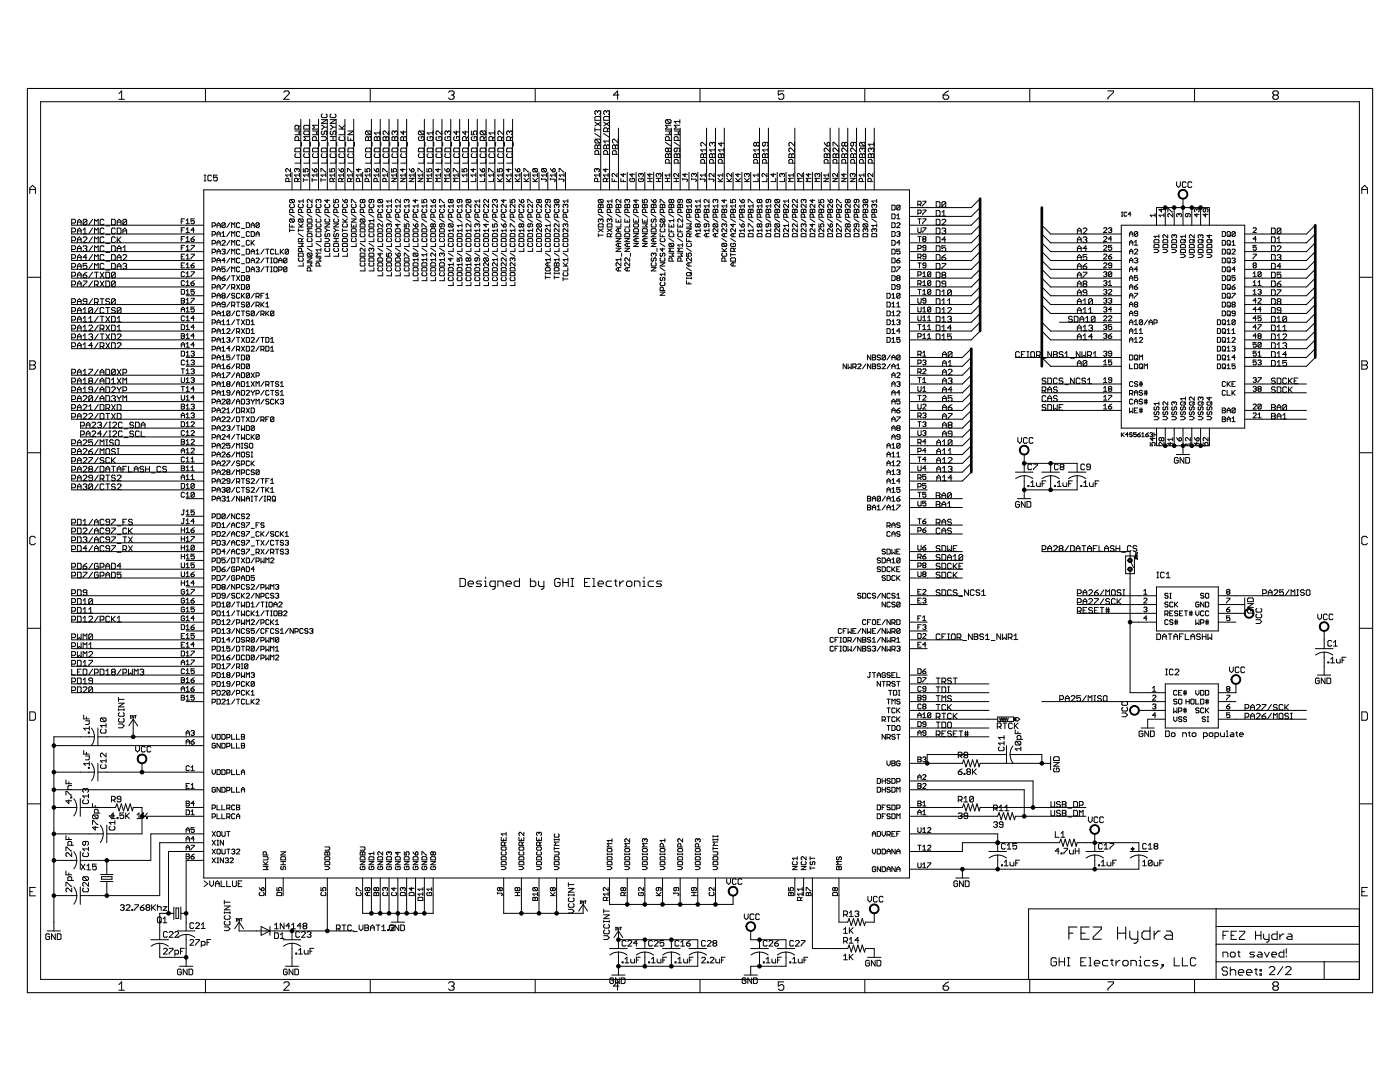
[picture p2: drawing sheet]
<svg xmlns="http://www.w3.org/2000/svg" width="279mm" height="216mm" viewBox="0 0 279 216" stroke-linecap="round" stroke-linejoin="round" font-family="sans-serif">
<g fill="#000" stroke="#000" stroke-width=".2">
<path d="M23.7 18.7l.6-.6zM23.7 19.8h1.1zM24.3 18.1v1.7zM41 17.7v2.6zM57.7 18.7l-1.1 1.1zM56.9 18.1l-.3 .3zM56.9 18.1h.5zM56.6 19.8h1.1zM57.7 18.4v.3zM57.4 18.1l.3 .3zM73.9 17.7v2.6zM89.5 18.4l.3-.3z"/>
<path d="M89.8 18.1h.6zM89.5 19.5l.3 .3zM90.4 18.1l.2 .3zM90.1 19h.3zM90.4 19l.2 .2zM89.8 19.8h.6zM90.6 18.4v.3zM90.4 19l.2-.3zM90.6 19.2v.3zM90.6 19.5l-.2 .3zM106.8 17.7v2.6zM122.4 19h1.1z"/>
<path d="M123.3 18.1v1.7zM122.4 19l.9-.9zM139.7 17.7v2.6zM155.3 18.1v.9zM155.3 19l.6-.3zM155.3 19.5l.3 .3zM155.9 18.7h.2zM156.1 18.7l.3 .3zM155.6 19.8h.5zM155.3 18.1h1.1zM156.4 19v.5zM156.4 19.5l-.3 .3z"/>
<path d="M172.6 17.7v2.6zM188.2 19v.5zM188.2 19.5l.3 .3zM188.5 19.8h.6zM188.2 19l.6-.6zM189.3 19.5l-.2 .3zM188.2 19h.9zM188.8 18.4l.5-.3zM189.3 19.2v.3zM189.1 19l.2 .2zM205.5 17.7v2.6zM221.1 18.1h1.1z"/>
<path d="M221.1 19.5v.3zM222.2 18.1v.3zM221.1 19.5l1.1-1.1zM238.4 17.7v2.6zM254 18.4l.3-.3zM254 19.2v.3zM254.3 19l-.3 .2zM254 18.4v.3zM254.3 18.1h.5zM254 19.5l.3 .3zM254 18.7l.3 .3zM254.3 19h.5z"/>
<path d="M254.8 18.1l.3 .3zM254.8 19l.3 .2zM254.3 19.8h.5zM255.1 18.4v.3zM255.1 18.7l-.3 .3zM255.1 19.2v.3zM255.1 19.5l-.3 .3zM5.9 37.5v1.1zM5.9 37.5l.6-.5zM5.9 37.8h1.2zM6.5 37l.6 .5zM7.1 37.5v1.1z"/>
<path d="M8.1 20.3v175.1zM40.7 37.9h140.8zM40.7 36.1h.4zM40.7 34.9h.4zM40.9 34.9v1.2zM41.5 35.1v.8zM41.5 35.9l.2 .2zM41.7 34.9l-.2 .2zM41.7 36.1h.3zM41.7 34.9h.3zM42 36.1l.2-.2zM42 34.9l.2 .2z"/>
<path d="M42.6 34.9v.6zM42.6 35.5l.4-.2zM42.6 35.9l.2 .2zM43 35.3h.2zM43.2 35.3l.2 .2zM42.8 36.1h.4zM42.6 34.9h.8zM43.4 35.5v.4zM43.4 35.9l-.2 .2zM57 35.8v.4zM57.2 35.6l-.2 .2zM57 34.9h1z"/>
<path d="M57 33.8v.3zM57 34.1l.2 .2zM57.2 35.6h.3zM57.2 33.6l-.2 .2zM57 34.9l.3 .4zM57.2 33.6h.1zM57.5 35.6l.2 .2zM57.7 35.8v.4zM58 39.8l-.2 .2zM58 39.8h.6zM57 36.2h1zM58 34.6v.7z"/>
<path d="M58 33.6v.7zM57.3 33.6l.7 .7zM58.3 34.4v3.5zM58.6 39.8l.2 .2zM58.8 40v.3zM58.8 35.8v.4zM58.9 35.6l-.1 .2zM58.8 34.9h1zM58.8 33.8v.3zM58.8 33.8l.1-.2zM58.9 32.6h1.1zM58.9 30.9v.3z"/>
<path d="M58.9 31.2l.2 .2zM58.9 30.3h1.1zM58.9 29.7v.6zM58.9 27.5v.5zM58.9 27.5l.2-.2zM58.9 26.9h1.1zM58.9 25.2v.6zM58.9 25.2l.2-.2zM58.9 35.6h.4zM58.8 34.1l.1 .2zM58.9 33.6h.2zM59.1 30.7l-.2 .2z"/>
<path d="M59.1 31.4h.7zM58.9 29.7l.2-.2zM59.1 27.3h.3zM59.1 25h.3zM58.8 34.9l.3 .4zM59.1 33.6l.2 .2zM59.3 35.6l.1 .2zM59.3 33.8v.2zM59.4 33.6l-.1 .2zM59.4 35.8v.4zM59.4 35.9l.4-.3zM59.4 33.6h.2z"/>
<path d="M59.4 27.3l.2 .2zM59.4 25l.2 .2zM59.6 33.6l.2 .2zM59.6 27.5v.5zM59.6 26.5l.4-.4zM59.6 25.2v.6zM60 25l-.4 .4zM58.8 36.2h1zM59.8 34.6v.7zM59.8 33.8v.3zM59.8 34.1l-.2 .2zM59.8 31.4l.2-.2z"/>
<path d="M59.1 29.5h.7zM60 31.8v.8zM60 30.9v.3zM59.8 30.7l.2 .2zM60 29.7v.6zM59.8 29.5l.2 .2zM58.9 28h1.1zM59.6 26.5l.4 .4zM58.9 26.1h1.1zM58.9 25.8h1.1zM60 34.4v3.5zM60 23.8v10.6z"/>
<path d="M60.2 28.4v.7zM60.5 35.6v.6zM60.5 34.9h1zM60.5 33.6v.7zM60.5 34.3h.5zM60.6 32.6h1.1zM60.6 30.9v.3zM60.6 31.2l.2 .2zM60.6 30.3h1.1zM60.6 29.7v.6zM60.6 28l.4-.4zM60.6 27.3h1.1z"/>
<path d="M60.6 26.3v.4zM60.6 26.7l.2 .2zM60.6 25.8h1.1zM60.6 25.2v.6zM60.8 30.7l-.2 .2zM60.8 31.4h.8zM60.6 29.7l.2-.2zM60.8 26.9h.8zM60.8 26.1l-.2 .2zM60.8 25l-.2 .2zM60.5 34.9l.4 .4zM60.9 33.8v.2z"/>
<path d="M60.9 33.8l.1-.2zM60.6 27.3l.4 .3zM60.9 34l.1 .3zM61 33.6h.3zM61.3 40v.3zM61.3 33.6l.2 .2zM61.5 39.8l-.2 .2zM60.5 35.9h1zM61.5 34.6v.7zM61.5 33.8v.3zM61.5 34.1l-.2 .2zM61.7 31.2l-.1 .2z"/>
<path d="M60.8 29.5h.8zM61.6 26.9l.1-.2zM60.8 26.1h.8zM60.8 25h.8zM61.5 39.8h.1zM61.7 31.8v.8zM61.7 30.9v.3zM61.6 30.7l.1 .2zM61.7 29.7v.6zM61.6 29.5l.1 .2zM60.6 28h1.1zM61.7 26.3v.4z"/>
<path d="M61.6 26.1l.1 .2zM61.7 25.2v.6zM61.6 25l.1 .2zM61.8 34.4v3.5zM61.8 23.8v10.6zM61.9 28.4v.7zM62.3 39.8v.6zM62.3 35.6v.6zM62.3 34.9h1zM62.3 33.6l.2 .4zM62.4 32.6h1.1zM62.4 30.9v.3z"/>
<path d="M62.4 31.2l.2 .2zM62.4 30.3h1.1zM62.4 29.7v.6zM62.4 27.5v.5zM62.4 27.5l.2-.2zM62.4 26.9h1.1zM62.4 25.8l.4-.4zM62.4 25h1.1zM62.5 34l.3 .3zM62.6 30.7l-.2 .2zM62.6 31.4h.7zM62.4 29.7l.2-.2z"/>
<path d="M62.6 27.3h.3zM62.3 34.9l.3 .4zM62.4 25l.4 .4zM62.8 34.3h.3zM62.8 33.8v.5zM62.9 33.6l-.1 .2zM62.9 27.3l.2 .2zM63.2 39.8l-.1 .2zM63.1 34.3l.2-.2zM62.9 33.6h.2zM63.1 27.5v.5zM63.1 26.5l.4-.4z"/>
<path d="M63.2 39.8h.2zM62.3 35.9h1zM63.3 34.6v.7zM63.3 33.8v.3zM63.1 33.6l.2 .2zM63.3 31.4l.2-.2zM62.6 29.5h.7zM63.4 39.8l.2 .2zM63.5 31.8v.8zM63.5 30.9v.3zM63.3 30.7l.2 .2zM63.5 29.7v.6z"/>
<path d="M63.3 29.5l.2 .2zM62.4 28h1.1zM63.1 26.5l.4 .4zM62.4 26.1h1.1zM62.4 25.8h1.1zM63.6 40v.1zM63.7 39.8l-.1 .2zM63.6 34.4v3.5zM63.6 23.8v10.6zM63.7 28.4v.7zM63.7 39.8h.2zM63.9 39.8l.2 .2z"/>
<path d="M64.1 35.6v.6zM64.1 34.9h.9zM64.1 33.6v.7zM64.1 33.6h.1zM64.1 40v.3zM64.1 32.6h1.2zM64.1 30.9v.3zM64.1 31.2l.2 .2zM64.1 30.3h1.2zM64.1 29.7v.6zM64.1 28h.8zM64.1 26.3v.4z"/>
<path d="M64.1 26.7l.2 .2zM64.1 25.8h.2zM64.1 24.6l1.2-.7zM64.1 22.9v.4zM64.1 23.3l.2 .2zM64.2 33.6l.7 .7zM64.3 30.7l-.2 .2zM64.3 31.4h.8zM64.1 29.7l.2-.2zM64.3 26.1l-.2 .2zM64.3 26.9h.2zM64.3 25.8l.4-.4z"/>
<path d="M64.1 25h.2zM64.3 22.7l-.2 .2zM64.3 23.5h.8zM64.1 34.9l.3 .4zM64.7 26.7l-.2 .2zM64.7 26.3v.4zM64.9 26.1l-.2 .2zM64.3 25l.4 .4zM64.7 25.4h.6zM64.8 40l.5 .4zM64.9 34.3h.1zM65.3 27.6l-.4 .4z"/>
<path d="M64.1 27.3h.8zM64.9 26.1h.2zM64.1 35.9h.9zM65 34.6v.7zM65.3 31.2l-.2 .2zM64.3 29.5h.8zM65.1 26.1l.2 .2zM65.1 23.5l.2-.2zM65.3 31.8v.8zM65.3 30.9v.3zM65.1 30.7l.2 .2zM65.3 29.7v.6z"/>
<path d="M65.1 29.5l.2 .2zM64.9 27.3l.4 .3zM65.3 26.3v.4zM65.3 26.7l-.2 .2zM64.1 24.6h1.2zM64.1 23.9h1.2zM65.3 22.9v.4zM65.1 22.7l.2 .2zM65.3 34.4v3.5zM65.3 23.8v10.6zM65.4 28.4v.7zM64.8 40h1z"/>
<path d="M65.8 35.8v.4zM66 35.6l-.2 .2zM65.8 34.9h1zM65.8 33.6v.7zM65.8 34.3h.5zM65.9 32.6h1.1zM65.9 30.9v.3zM65.9 31.2l.2 .2zM65.9 30.3h1.1zM65.9 29.7v.6zM65.9 27.3h1.1zM65.9 26.3v.4z"/>
<path d="M65.9 26.7l.2 .2zM65.9 25.8h.2zM65.9 24.6l1.1-.7zM65.9 22.9v.4zM65.9 23.3l.2 .2zM66 35.6h.3zM66.1 30.7l-.2 .2zM66.1 31.4h.7zM65.9 29.7l.2-.2zM66.1 26.1l-.2 .2zM66.1 26.9h.2zM66.1 25.8l.4-.4z"/>
<path d="M65.9 25h.2zM66.1 22.7l-.2 .2zM66.1 23.5h.7zM65.8 34.9l.3 .4zM66.1 33.8v.2zM66.3 33.6l-.2 .2zM66.5 26.7l-.2 .2zM66.3 35.6l.2 .2zM66.1 34l.2 .3zM66.3 33.6h.3zM66.5 35.8v.4zM66.5 35.9l.3-.3z"/>
<path d="M66.5 27.3v.7zM66.5 26.3v.4zM66.5 26.3l.2-.2zM66.1 25l.4 .4zM66.5 25.4h.5zM66.6 39.8v.6zM66.6 33.6l.2 .2zM66.7 26.1h.1zM65.8 36.2h1zM66.8 34.6v.7zM66.8 33.8v.3zM66.8 34.1l-.2 .2z"/>
<path d="M66.8 31.4l.2-.2zM66.1 29.5h.7zM66.8 26.1l.2 .2zM66.8 23.5l.2-.2zM66.9 40l.2-.2zM67 31.8v.8zM67 30.9v.3zM66.8 30.7l.2 .2zM67 29.7v.6zM66.8 29.5l.2 .2zM65.9 28h1.1zM67 26.3v.4z"/>
<path d="M67 26.7l-.2 .2zM65.9 24.6h1.1zM65.9 23.9h1.1zM67 22.9v.4zM66.8 22.7l.2 .2zM67.1 39.8h.3zM67.1 34.4v3.5zM67.1 23.8v10.6zM67.2 28.4v.7zM67.4 39.8l.2 .2zM67.6 40v.3zM67.6 35.8v.4z"/>
<path d="M67.7 35.6l-.1 .2zM67.6 34.9h1zM67.6 33.6l.1 .4zM67.6 32.6h1.2zM67.6 30.9v.3zM67.6 31.2l.2 .2zM67.6 30.3h1.2zM67.6 29.7v.6zM67.6 27.5v.3zM67.6 27.8l.2 .2zM67.6 26.9h1.2zM67.6 25.8h1.2z"/>
<path d="M67.7 35.6h.4zM67.7 34l.4 .3zM67.8 30.7l-.2 .2zM67.8 31.4h.8zM67.6 29.7l.2-.2zM67.8 27.3l-.2 .2zM67.8 28h.8zM67.6 34.9l.3 .4zM68.1 35.6l.1 .2zM68.1 34.3h.3zM68.1 33.8v.5zM68.2 35.8v.4z"/>
<path d="M68.2 35.9l.4-.3zM68.2 33.6l-.1 .2zM68.2 25.6l.6-.6zM68.3 39.8l.2 .3zM68.4 34.3l.2-.2zM68.2 33.6h.2zM67.6 25l.8 .8zM67.6 36.2h1zM68.6 34.6v.7zM68.6 33.8v.3zM68.4 33.6l.2 .2zM68.6 31.4l.2-.2z"/>
<path d="M67.8 29.5h.8zM68.8 27.8l-.2 .2zM68.8 31.8v.8zM68.8 30.9v.3zM68.6 30.7l.2 .2zM68.8 29.7v.6zM68.6 29.5l.2 .2zM68.8 27.5v.3zM68.6 27.3l.2 .2zM68.8 26.1v.8zM68.8 40v.4zM68.8 34.4v3.5z"/>
<path d="M68.8 23.8v10.6zM69 28.4v.7zM69 39.8l-.2 .2zM69 39.8h.2zM69.2 39.8l.1 .2zM69.3 35.8v.4zM69.3 35.8l.2-.2zM69.3 34.9h1zM69.3 33.6v.7zM69.3 33.6h.2zM69.4 32.6h1.1zM69.4 30.9v.3z"/>
<path d="M69.4 31.2l.2 .2zM69.4 30.3h1.1zM69.4 29.7v.6zM69.4 27.3v.7zM69.4 28h1.1zM69.4 26.9l1.1-.8zM69.5 35.6h.3zM69.5 33.6l.6 .7zM69.6 30.7l-.2 .2zM69.6 31.4h.8zM69.4 29.7l.2-.2zM69.3 34.9l.4 .4z"/>
<path d="M69.8 35.6l.2 .2zM70 35.8v.4zM70 35.9l.3-.3zM70 27.6v.4zM70.1 39.8h.2zM70.1 34.3h.2zM70.3 39.8l.6 .6zM69.3 36.2h1zM70.3 34.6v.7zM70.4 31.4l.1-.2zM69.6 29.5h.8zM70.5 31.8v.8z"/>
<path d="M70.5 30.9v.3zM70.4 30.7l.1 .2zM70.5 29.7v.6zM70.4 29.5l.1 .2zM70.5 27.3v.7zM69.4 26.9h1.1zM69.4 26.1h1.1zM70.6 34.4v3.5zM70.6 23.8v10.6zM70.7 28.4v.7zM71.1 35.8v.4zM71.1 35.8l.2-.2z"/>
<path d="M71.1 34.9h1zM71.1 33.8l.5 .5zM71.3 35.6h.3zM71.1 34.9l.3 .4zM71.6 35.6l.2 .2zM71.6 33.6v.7zM71.8 35.8v.4zM72 39.8l-.1 .2zM72 39.8h.2zM71.1 36.2h1zM72.1 34.6v.7zM71.1 33.8h1z"/>
<path d="M72.2 39.8l.2 .2zM72.5 39.8l-.1 .2zM72.4 34.4v3.5zM72.5 39.8h.2zM72.7 39.8l.1 .2zM72.8 40v.3zM72.9 35.8v.4zM72.9 35.8l.1-.2zM72.9 34.9h.9zM72.9 33.6v.7zM72.9 34.3h.4zM72.9 32.6h1.2z"/>
<path d="M72.9 30.9v.3zM72.9 31.2l.2 .2zM72.9 30.3h1.2zM72.9 29.7v.6zM72.9 27.5v.5zM73.1 27.3l-.2 .2zM72.9 26.3v.4zM73.1 26.1l-.2 .2zM73 35.6h.3zM73.1 30.7l-.2 .2zM73.1 31.4h.8zM72.9 29.7l.2-.2z"/>
<path d="M73.1 27.3h.2zM72.9 26.7l.2 .2zM73.1 26.1h.8zM72.9 34.9l.3 .4zM73.2 33.8v.2zM73.3 33.6l-.1 .2zM73.3 27.3l.2 .2zM73.3 35.6l.2 .2zM73.2 34l.1 .3zM73.3 33.6h.4zM73.5 35.8v.4zM73.5 27.5l.2-.2z"/>
<path d="M73.5 27.5v.5zM73.6 40v.3zM73.7 33.6l.1 .2zM73.7 27.3h.2zM73.8 39.8l-.2 .2zM72.9 36.2h.9zM73.8 34.6v.7zM73.8 33.8v.3zM73.8 34.1l-.1 .2zM73.9 31.4l.2-.2zM73.1 29.5h.8zM73.9 27.3l.2 .2z"/>
<path d="M73.1 26.9h.8zM73.9 26.1l.2 .2zM73.1 26.1l.8 .8zM74.1 31.8v.8zM74.1 30.9v.3zM73.9 30.7l.2 .2zM74.1 29.7v.6zM73.9 29.5l.2 .2zM72.9 28h1.2zM74.1 27.5v.5zM74.1 26.3v.4zM73.9 26.9l.2-.2z"/>
<path d="M74.1 34.4v3.5zM74.1 23.8v10.6zM74.3 28.4v.7zM73.8 39.8h.6zM74.6 35.8v.4zM74.6 35.8l.2-.2zM74.6 34.9h1zM74.6 33.6l.2 .4zM74.4 39.8l.2 .2zM74.7 32.6h1.1zM74.7 30.9v.3zM74.7 31.2l.2 .2z"/>
<path d="M74.7 30.3h1.1zM74.7 29.7v.6zM74.7 27.5v.5zM74.9 27.3l-.2 .2zM74.7 26.5h1.1zM74.8 35.6h.3zM74.8 34l.3 .3zM74.9 30.7l-.2 .2zM74.9 31.4h.7zM74.7 29.7l.2-.2zM74.9 27.3h.2zM74.6 34.9l.4 .4z"/>
<path d="M75.1 27.3l.2 .2zM74.7 26.5l.4 .4zM75.1 35.6l.2 .2zM75.1 34.3h.3zM75.1 33.8v.5zM75.3 35.8v.4zM75.3 33.6l-.2 .2zM75.3 27.5l.2-.2zM75.3 27.5v.5zM75.6 39.8l-.2 .2zM75.6 34.1l-.2 .2zM75.3 33.6h.1z"/>
<path d="M75.5 27.3h.1zM75.6 39.8h.6zM74.6 36.2h1zM75.6 34.6v.7zM75.6 33.8v.3zM75.4 33.6l.2 .2zM75.8 31.2l-.2 .2zM74.9 29.5h.7zM75.6 27.3l.2 .2zM75.8 31.8v.8zM75.8 30.9v.3zM75.6 30.7l.2 .2z"/>
<path d="M75.8 29.7v.6zM75.6 29.5l.2 .2zM74.7 28h1.1zM75.8 27.5v.5zM75.8 26.1v.8zM75.9 34.4v3.5zM75.9 23.8v10.6zM76 28.4v.7zM76.2 39.8l.2 .2zM76.4 40v.3zM76.4 35.8v.4zM76.5 35.6l-.1 .2z"/>
<path d="M76.4 34.9h.9zM76.4 33.6v.7zM76.4 33.6h.1zM76.5 32.6h1.1zM76.5 30.9v.3zM76.5 31.2l.1 .2zM76.5 30.3h1.1zM76.5 29.7v.6zM76.5 27.5v.5zM76.6 27.3l-.1 .2zM76.5 26.3v.4zM76.5 26.7l.1 .2z"/>
<path d="M76.5 35.6h.4zM76.5 33.6l.7 .7zM76.6 30.7l-.1 .2zM76.6 31.4h.8zM76.5 29.7l.1-.2zM76.6 27.3h.2zM76.6 26.1l-.1 .2zM76.4 34.9l.3 .4zM76.8 27.3l.2 .2zM76.6 26.1h.2zM76.9 35.6l.1 .2zM77 35.8v.4z"/>
<path d="M77 27.5l.2-.2zM77 27.5v.5zM77.2 34.3h.1zM77.2 27.3h.2zM76.4 36.2h.9zM77.3 34.6v.7zM77.6 31.2l-.2 .2zM76.6 29.5h.8zM77.4 27.3l.2 .2zM77.6 31.8v.8zM77.6 30.9v.3zM77.4 30.7l.2 .2z"/>
<path d="M77.6 29.7v.6zM77.4 29.5l.2 .2zM76.5 28h1.1zM77.6 27.5v.5zM77.6 26.1v.8zM76.8 26.1l.8 .8zM77.6 34.4v3.5zM77.6 23.8v10.6zM77.8 28.4v.7zM78.1 36.2l1-.6zM78.1 34.9h1zM78.1 33.6v.7z"/>
<path d="M78.1 34.3h.5zM78.2 32.6h1.2zM78.2 30.9v.3zM78.2 31.2l.2 .2zM78.2 30.3h1.2zM78.2 29.7v.6zM78.2 27.5v.5zM78.4 27.3l-.2 .2zM78.2 26.3v.4zM78.4 26.1l-.2 .2zM78.4 30.7l-.2 .2zM78.4 31.4h.8z"/>
<path d="M78.4 29.5l-.2 .2zM78.4 27.3h.2zM78.2 26.7l.2 .2zM78.4 26.1h.2zM78.1 34.9l.4 .4zM78.5 33.8v.2zM78.5 33.8l.1-.2zM78.6 27.3l.2 .2zM78.6 26.1l.2 .2zM78.5 34l.1 .3zM78.6 33.6h.4zM78.8 27.5l.2-.2z"/>
<path d="M78.8 27.5v.5zM78.8 26.3v.2zM78.8 26.3l.2-.2zM78.9 40v.3zM79 33.6l.1 .2zM79 27.3h.2zM79 26.1h.2zM79.1 39.8l-.2 .2zM78.1 36.2h1zM78.1 35.6h1zM79.1 34.6v.7zM79.1 33.8v.3z"/>
<path d="M79 34.3l.1-.2zM79.4 31.2l-.2 .2zM78.4 29.5h.8zM79.2 27.3l.2 .2zM79.2 26.1l.2 .2zM79.1 39.8h.1zM79.4 31.8v.8zM79.4 30.9v.3zM79.2 30.7l.2 .2zM79.4 29.7v.6zM79.2 29.5l.2 .2zM78.2 28h1.2z"/>
<path d="M79.4 27.5v.5zM79.4 26.3v.4zM79.4 26.7l-.2 .2zM79.4 34.4v3.5zM79.4 23.8v10.6zM79.5 28.4v.7zM79.9 39.8v.6zM79.9 36.2l1-.6zM79.9 34.9h1zM79.9 33.8l.5 .5zM80 32.6h1.1zM80 30.9v.3z"/>
<path d="M80 31.2l.2 .2zM80 30.3h1.1zM80 29.7v.6zM80 27.5v.5zM80 27.5l.2-.2zM80 26.3l.5 .6zM80.2 30.7l-.2 .2zM80.2 31.4h.7zM80 29.7l.2-.2zM80.2 27.3h.1zM79.9 34.9l.3 .4zM80.3 27.3l.2 .2z"/>
<path d="M80.4 33.6v.7zM80.5 27.5l.2-.2zM80.5 27.5v.5zM80.5 26.1v.8zM80.8 39.8l-.1 .2zM80.7 27.3h.2zM80.8 39.8h.2zM79.9 36.2h1zM79.9 35.6h1zM80.9 34.6v.7zM79.9 33.8h1zM80.9 31.4l.2-.2z"/>
<path d="M80.2 29.5h.7zM80.9 27.3l.2 .2zM81 39.8l.2 .2zM81.1 31.8v.8zM81.1 30.9v.3zM80.9 30.7l.2 .2zM81.1 29.7v.6zM80.9 29.5l.2 .2zM80 28h1.1zM81.1 27.5v.5zM80 26.3h1.1zM81.2 40v.1z"/>
<path d="M81.3 39.8l-.1 .2zM81.2 34.4v3.5zM81.2 23.8v10.6zM81.3 28.4v.7zM81.3 39.8h.2zM81.5 39.8l.1 .2zM81.6 40v.3zM81.7 36.2l.9-.6zM81.7 34.9h.9zM81.7 33.6l.1 .4zM81.8 34l.3 .3zM81.7 34.9l.3 .4z"/>
<path d="M82.1 34.3h.4zM82.1 33.8v.5zM82.3 33.6l-.2 .2zM82.4 40l.5 .4zM82.5 34.3l.1-.2zM82.3 33.6h.2zM81.7 36.2h.9zM81.7 35.6h.9zM82.6 34.6v.7zM82.6 33.8v.3zM82.5 33.6l.1 .2zM82.9 34.4v3.5z"/>
<path d="M83.4 36.2l1-.6zM83.4 34.9h1zM83.4 33.6v.7zM83.4 33.6h.2zM82.4 40h1zM83.5 32.6h1.1zM83.5 30.9v.3zM83.5 31.2l.2 .2zM83.5 30.3h1.1zM83.5 29.7v.6zM83.5 27.5v.3zM83.5 27.8l.2 .2z"/>
<path d="M83.5 26.3v.4zM83.7 26.1l-.2 .2zM83.6 33.6l.6 .7zM83.7 30.7l-.2 .2zM83.7 31.4h.7zM83.5 29.7l.2-.2zM83.7 27.3l-.2 .2zM83.7 28h.7zM83.5 26.7l.2 .2zM83.7 26.1h.7zM83.4 34.9l.4 .4zM84.1 27.3v.3z"/>
<path d="M84.2 39.8v.6zM84.2 34.3h.2zM83.4 36.2h1zM83.4 35.6h1zM84.4 34.6v.7zM84.4 31.4l.2-.2zM83.7 29.5h.7zM84.4 28l.2-.2zM84.1 27.3h.3zM83.7 26.9h.7zM84.4 26.1l.2 .2zM83.7 26.1l.7 .8z"/>
<path d="M84.5 40l.2-.2zM84.6 31.8v.8zM84.6 30.9v.3zM84.4 30.7l.2 .2zM84.6 29.7v.6zM84.4 29.5l.2 .2zM84.6 27.5v.3zM84.4 27.3l.2 .2zM84.6 26.3v.4zM84.6 26.7l-.2 .2zM84.7 39.8h.3zM84.7 34.4v3.5z"/>
<path d="M84.7 23.8v10.6zM84.8 28.4v.7zM85 39.8l.2 .2zM85.2 40v.3zM85.5 35.9l-.3 .3zM85.2 35.6h.9zM85.2 34.9h.9zM85.2 33.6v.7zM85.2 34.3h.5zM85.3 32.6h1.1zM85.3 30.9v.3zM85.3 31.2l.1 .2z"/>
<path d="M85.3 30.3h1.1zM85.3 29.7v.6zM85.3 27.5v.3zM85.3 27.8l.1 .2zM85.3 26.5h1.1zM85.4 30.7l-.1 .2zM85.4 31.4h.8zM85.3 29.7l.1-.2zM85.4 27.3l-.1 .2zM85.4 28h.8zM85.2 35.6l.3 .3zM85.2 34.9l.3 .4z"/>
<path d="M85.5 33.8v.2zM85.7 33.6l-.2 .2zM85.3 26.5l.3 .4zM85.5 34l.2 .3zM85.7 33.6h.3zM85.8 27.3v.3zM86 39.8l.1 .3zM86 33.6l.1 .2zM85.2 36.2h.9zM86.1 34.6v.7zM86.1 33.8v.3zM86.1 34.1l-.1 .2z"/>
<path d="M86.2 31.4l.2-.2zM85.4 29.5h.8zM86.4 27.8l-.2 .2zM85.8 27.3h.4zM86.4 31.8v.8zM86.4 30.9v.3zM86.2 30.7l.2 .2zM86.4 29.7v.6zM86.2 29.5l.2 .2zM86.4 27.5v.3zM86.2 27.3l.2 .2zM86.4 26.1v.8z"/>
<path d="M86.4 40v.4zM86.4 34.4v3.5zM86.4 23.8v10.6zM86.6 28.4v.7zM86.6 39.8l-.2 .2zM86.6 39.8h.2zM86.8 39.8l.1 .2zM87.3 35.9l-.3 .3zM87 35.6h.9zM87 34.9h.9zM87 33.8l.4 .5zM87 32.6h1.2z"/>
<path d="M87 30.9v.3zM87 31.2l.2 .2zM87 30.3h1.2zM87 29.7v.6zM87 27.5v.3zM87 27.8l.2 .2zM87 26.3v.4zM87 26.7l.2 .2zM87.2 30.7l-.2 .2zM87.2 31.4h.8zM87 29.7l.2-.2zM87.2 27.3l-.2 .2z"/>
<path d="M87.2 28h.8zM87.2 26.1l-.2 .2zM87 35.6l.3 .3zM87 34.9l.3 .4zM87.2 26.1h.2zM87.4 33.6v.7zM87.6 27.3v.3zM87.7 39.8h.2zM87.9 39.8l.6 .6zM87 36.2h.9zM87.9 34.6v.7zM87 33.8h.9z"/>
<path d="M88 31.4l.2-.2zM87.2 29.5h.8zM88.2 27.8l-.2 .2zM87.6 27.3h.4zM88.2 31.8v.8zM88.2 30.9v.3zM88 30.7l.2 .2zM88.2 29.7v.6zM88 29.5l.2 .2zM88.2 27.5v.3zM88 27.3l.2 .2zM88.2 26.1v.8z"/>
<path d="M87.4 26.1l.8 .8zM88.2 34.4v3.5zM88.2 23.8v10.6zM88.3 28.4v.7zM89 35.9l-.3 .3zM88.7 35.6h1zM88.7 34.9h1zM88.7 33.6l.2 .4zM88.8 32.6h1.1zM88.8 30.9v.3zM88.8 31.2l.2 .2zM88.8 30.3h1.1z"/>
<path d="M88.8 29.7v.6zM88.8 27.5v.3zM88.8 27.8l.2 .2zM88.8 26.3v.4zM89 26.1l-.2 .2zM88.9 34l.3 .3zM89 30.7l-.2 .2zM89 31.4h.7zM88.8 29.7l.2-.2zM89 27.3l-.2 .2zM89 28h.7zM88.8 26.7l.2 .2z"/>
<path d="M89 26.1h.2zM88.7 35.6l.3 .3zM88.7 34.9l.3 .4zM89.2 26.1l.1 .2zM89.2 34.3h.3zM89.2 33.8v.5zM89.3 33.6l-.1 .2zM89.3 27.3v.3zM89.3 26.3v.2zM89.3 26.3l.2-.2zM89.5 40l.1-.2zM89.5 34.3l.2-.2z"/>
<path d="M89.3 33.6h.2zM89.5 26.1h.2zM89.6 39.8h.2zM88.7 36.2h1zM89.7 34.6v.7zM89.7 33.8v.3zM89.5 33.6l.2 .2zM89.7 31.4l.2-.2zM89 29.5h.7zM89.7 28l.2-.2zM89.3 27.3h.4zM89.7 26.1l.2 .2z"/>
<path d="M89.8 39.8l.2 .2zM89.9 31.8v.8zM89.9 30.9v.3zM89.7 30.7l.2 .2zM89.9 29.7v.6zM89.7 29.5l.2 .2zM89.9 27.5v.3zM89.7 27.3l.2 .2zM89.9 26.3v.4zM89.7 26.9l.2-.2zM90 40l.1-.2zM90 34.4v3.5z"/>
<path d="M90 23.8v10.6zM90.1 28.4v.7zM90.1 39.8h.2zM90.3 39.8l.1 .2zM90.4 40v.3zM90.8 35.9l-.3 .3zM90.5 35.6h.9zM90.5 34.9h.9zM90.5 33.6v.7zM90.5 33.6h.1zM90.6 32.6h1.1zM90.6 30.9v.3z"/>
<path d="M90.6 31.2l.1 .2zM90.6 30.3h1.1zM90.6 29.7v.6zM90.6 27.5v.3zM90.6 27.8l.1 .2zM90.6 26.3l.5 .6zM90.6 33.6l.7 .7zM90.7 30.7l-.1 .2zM90.7 31.4h.8zM90.6 29.7l.1-.2zM90.7 27.3l-.1 .2zM90.7 28h.8z"/>
<path d="M90.5 35.6l.3 .3zM90.5 34.9l.3 .4zM91.1 27.3v.3zM91.1 26.1v.8zM91.2 40v.3zM91.3 34.3h.1zM91.4 39.8l-.2 .2zM90.5 36.2h.9zM91.4 34.6v.7zM91.5 31.4l.2-.2zM90.7 29.5h.8zM91.5 28l.2-.2z"/>
<path d="M91.1 27.3h.4zM91.7 31.8v.8zM91.7 30.9v.3zM91.5 30.7l.2 .2zM91.7 29.7v.6zM91.5 29.5l.2 .2zM91.7 27.5v.3zM91.5 27.3l.2 .2zM90.6 26.3h1.1zM91.7 34.4v3.5zM91.7 23.8v10.6zM91.9 28.4v.7z"/>
<path d="M91.4 39.8h.7zM92.1 39.8l.1 .2zM92.2 36.2h1zM92.2 34.9h1zM92.2 33.6v.7zM92.2 34.3h.5zM92.3 32.6h1.1zM92.3 30.9v.3zM92.3 31.2l.2 .2zM92.3 30.3h1.1zM92.3 29.7v.6zM92.3 27.5v.5z"/>
<path d="M92.5 27.3l-.2 .2zM92.3 26.3l.6 .6zM92.5 30.7l-.2 .2zM92.5 31.4h.7zM92.3 29.7l.2-.2zM92.5 27.3h.4zM92.2 34.9l.3 .4zM92.5 33.8v.2zM92.5 33.8l.2-.2zM92.5 34l.2 .3zM92.7 33.6h.3zM92.9 27.3l.1 .2z"/>
<path d="M92.9 26.1v.8zM93.2 39.8l-.2 .2zM93 33.6l.2 .2zM93 27.5v.5zM93 27.6l.4-.3zM93.2 39.8h.6zM93.2 35.6v.6zM93.2 34.6v.7zM93.2 33.8v.3zM93.2 34.1l-.2 .2zM93.2 31.4l.2-.2zM92.5 29.5h.7z"/>
<path d="M93.4 31.8v.8zM93.4 30.9v.3zM93.2 30.7l.2 .2zM93.4 29.7v.6zM93.2 29.5l.2 .2zM92.3 28h1.1zM92.3 26.3h1.1zM93.5 34.4v3.5zM93.5 23.8v10.6zM93.6 28.4v.7zM93.8 39.8l.2 .2zM94 36.2h1z"/>
<path d="M94 34.9h1zM94 33.8l.5 .5zM94 40v.3zM94.1 32.6h1.1zM94.1 30.9v.3zM94.1 31.2l.2 .2zM94.1 30.3h1.1zM94.1 29.7v.6zM94.1 27.5v.3zM94.1 27.8l.2 .2zM94.1 26.1v.8zM94.1 26.9h.5z"/>
<path d="M94.3 30.7l-.2 .2zM94.3 31.4h.7zM94.1 29.7l.2-.2zM94.3 27.3l-.2 .2zM94.3 28h.7zM94 34.9l.3 .4zM94.4 26.3v.2zM94.6 26.1l-.2 .2zM94.5 33.6v.7zM94.6 27.3v.3zM94.4 26.5l.2 .4zM94.6 26.1h.4z"/>
<path d="M95 35.6v.6zM95 34.6v.7zM94 33.8h1zM95.2 31.2l-.2 .2zM94.3 29.5h.7zM95.2 27.8l-.2 .2zM94.6 27.3h.4zM95 26.1l.2 .2zM95.2 31.8v.8zM95.2 30.9v.3zM95 30.7l.2 .2zM95.2 29.7v.6z"/>
<path d="M95 29.5l.2 .2zM95.2 27.5v.3zM95 27.3l.2 .2zM95.2 26.3v.4zM95.2 26.7l-.2 .2zM95.2 34.4v3.5zM95.2 23.8v10.6zM95.4 28.4v.7zM95.8 36.2h.9zM95.8 34.9h.9zM95.8 33.6l.1 .4zM95.8 32.6h1.2z"/>
<path d="M95.8 30.9v.3zM95.8 31.2l.2 .2zM95.8 30.3h1.2zM95.8 29.7v.6zM95.8 27.5v.5zM96 27.3l-.2 .2zM95.8 26.3v.4zM96 26.1l-.2 .2zM95.9 34l.3 .3zM96 30.7l-.2 .2zM96 31.4h.8zM95.8 29.7l.2-.2z"/>
<path d="M96 27.3h.4zM95.8 26.7l.2 .2zM96 26.1h.8zM95.8 34.9l.3 .4zM96.2 34.3h.4zM96.2 33.8v.5zM96.4 33.6l-.2 .2zM96.4 27.3l.2 .2zM96.5 40v.3zM96.7 34.1l-.1 .2zM96.4 33.6h.2zM96.6 27.5v.5z"/>
<path d="M97 27.3l-.4 .3zM96.7 39.8l-.2 .2zM96.7 35.6v.6zM96.7 34.6v.7zM96.7 33.8v.3zM96.6 33.6l.1 .2zM97 31.2l-.2 .2zM96 29.5h.8zM96 26.9h.8zM96.8 26.1l.2 .2zM96 26.1l.8 .8zM96.7 39.8h.1z"/>
<path d="M97 31.8v.8zM97 30.9v.3zM96.8 30.7l.2 .2zM97 29.7v.6zM96.8 29.5l.2 .2zM95.8 28h1.2zM97 26.3v.4zM97 26.7l-.2 .2zM97 34.4v3.5zM97 23.8v10.6zM97.1 28.4v.7zM97.5 39.8v.6z"/>
<path d="M97.5 36.2h1zM97.5 34.9h1zM97.5 33.6v.7zM97.5 33.6h.2zM97.6 32.6h1.1zM97.6 30.9v.3zM97.6 31.2l.2 .2zM97.6 30.3h1.1zM97.6 29.7v.6zM97.6 27.5v.5zM97.8 27.3l-.2 .2zM97.6 26.5h1.1z"/>
<path d="M97.7 33.6l.6 .7zM97.8 30.7l-.2 .2zM97.8 31.4h.7zM97.6 29.7l.2-.2zM97.8 27.3h.3zM97.5 34.9l.3 .4zM97.6 26.5l.4 .4zM98.1 27.3l.2 .2zM98.4 39.8l-.1 .2zM98.3 34.3h.2zM98.3 27.5v.5zM98.7 27.3l-.4 .3z"/>
<path d="M98.4 39.8h.2zM98.5 35.6v.6zM98.5 34.6v.7zM98.5 31.4l.2-.2zM97.8 29.5h.7zM98.6 39.8l.2 .2zM98.7 31.8v.8zM98.7 30.9v.3zM98.5 30.7l.2 .2zM98.7 29.7v.6zM98.5 29.5l.2 .2zM97.6 28h1.1z"/>
<path d="M98.7 26.1v.8zM98.8 40v.1zM98.8 40l.1-.2zM98.8 34.4v3.5zM98.8 23.8v10.6zM98.9 28.4v.7zM98.9 39.8h.2zM99.1 39.8l.2 .2zM99.3 40v.3zM99.3 36.2h.9zM99.3 34.9h.9zM99.3 33.6v.7z"/>
<path d="M99.3 34.3h.5zM99.4 32.6h1.1zM99.4 30.9v.3zM99.4 31.2l.1 .2zM99.4 30.3h1.1zM99.4 29.7v.6zM99.4 27.5v.5zM99.4 27.5l.1-.2zM99.4 26.3v.4zM99.4 26.7l.1 .2zM99.5 30.7l-.1 .2zM99.5 31.4h.8z"/>
<path d="M99.4 29.7l.1-.2zM99.5 27.3h.4zM99.5 26.1l-.1 .2zM99.3 34.9l.3 .4zM99.6 33.8v.2zM99.6 33.8l.2-.2zM99.5 26.1h.2zM99.8 36.1l.4-.5zM99.6 34l.2 .3zM99.8 33.6h.3zM99.3 35.6l.6 .6zM99.9 27.3l.2 .2z"/>
<path d="M100 40l.5 .4zM100.1 33.6l.1 .2zM100.1 27.5v.5zM100.1 27.6l.4-.3zM100.2 34.6v.7zM100.2 33.8v.3zM100.2 34.1l-.1 .2zM100.3 31.4l.2-.2zM99.5 29.5h.8zM100.5 31.8v.8zM100.5 30.9v.3zM100.3 30.7l.2 .2z"/>
<path d="M100.5 29.7v.6zM100.3 29.5l.2 .2zM99.4 28h1.1zM100.5 26.1v.8zM99.7 26.1l.8 .8zM100.5 34.4v3.5zM100.5 23.8v10.6zM100.7 28.4v.7zM100 40h1zM101 36.2h1zM101 34.9h1zM101 33.8l.5 .5z"/>
<path d="M101.1 32.6h1.1zM101.1 30.9v.3zM101.1 31.2l.2 .2zM101.1 30.3h1.1zM101.1 29.7v.6zM101.1 27.5v.5zM101.1 27.5l.2-.2zM101.1 26.3v.4zM101.3 26.1l-.2 .2zM101.3 30.7l-.2 .2zM101.3 31.4h.7zM101.1 29.7l.2-.2z"/>
<path d="M101.3 27.3h.4zM101.1 26.7l.2 .2zM101.3 26.1h.2zM101 34.9l.3 .4zM101.5 26.1l.2 .2zM102 35.6l-.5 .5zM101.5 33.6v.7zM101.7 27.3l.2 .2zM101.7 26.3v.2zM101.7 26.3l.2-.2zM101 35.6l.7 .6zM101.8 39.8v.6z"/>
<path d="M101.9 27.5v.5zM101.9 27.6l.3-.3zM101.9 26.1h.1zM102 34.6v.7zM101 33.8h1zM102 31.4l.2-.2zM101.3 29.5h.7zM102 26.1l.2 .2zM102.3 39.8l-.2 .2zM102.2 31.8v.8zM102.2 30.9v.3zM102 30.7l.2 .2z"/>
<path d="M102.2 29.7v.6zM102 29.5l.2 .2zM101.1 28h1.1zM102.2 26.3v.4zM102.2 26.7l-.2 .2zM102.3 39.8h.3zM102.3 34.4v3.5zM102.3 23.8v10.6zM102.4 28.4v.7zM102.6 39.8l.2 .2zM102.8 40v.3zM102.8 36.2h1z"/>
<path d="M102.8 34.9h1zM102.8 33.6l.2 .4zM103 34l.3 .3zM102.8 34.9l.3 .4zM103.3 36.1l.5-.5zM103.3 34.3h.3zM103.3 33.8v.5zM102.8 35.6l.6 .6zM103.4 33.6l-.1 .2zM103.6 39.8l.1 .3zM103.6 34.3l.2-.2zM103.4 33.6h.2z"/>
<path d="M103.8 34.6v.7zM103.8 33.8v.3zM103.6 33.6l.2 .2zM104.1 40v.4zM104.1 34.4v3.5zM104.2 39.8l-.1 .2zM104.2 39.8h.2zM104.5 36.2h1zM104.5 34.9h1zM104.5 33.6v.7zM104.5 33.6h.2zM104.4 39.8l.1 .2z"/>
<path d="M104.7 33.6l.7 .7zM104.5 34.9l.4 .4zM105.5 35.6l-.5 .5zM104.5 35.6l.7 .6zM105.3 39.8h.2zM105.4 34.3h.1zM105.5 39.8l.6 .6zM105.5 34.6v.7zM105.8 34.4v3.5zM106.3 36.2h1zM106.3 34.9h1zM106.3 33.8v.3z"/>
<path d="M106.5 33.6l-.2 .2zM106.3 34.1l.2 .2zM106.5 33.6h.6zM106.3 34.9l.3 .4zM106.8 36.1l.5-.5zM106.3 35.6l.7 .6zM107.1 40l.2-.2zM106.5 34.3h.6zM107.1 33.6l.2 .2zM106.5 33.6l.6 .7zM107.3 39.8h.1zM107.3 34.6v.7z"/>
<path d="M107.3 33.8v.3zM107.3 34.1l-.2 .2zM107.4 39.8l.2 .2zM107.6 40l.1-.2zM107.6 34.4v3.5zM107.7 39.8h.2zM107.9 39.8l.2 .2zM108.1 40v.3zM108.1 35.6v.3zM108.1 34.9h1zM108.1 33.8v.3zM108.2 33.6l-.1 .2z"/>
<path d="M108.1 34.1l.1 .2zM108.2 33.6h.7zM108.1 34.9l.3 .4zM108.8 40v.3zM108.9 36.2l.2-.1zM108.1 35.8h.8zM108.2 34.3h.7zM108.9 33.6l.2 .2zM108.2 33.6l.7 .7zM109 39.8l-.2 .2zM109.1 35.9v.2zM108.9 35.8l.2 .1z"/>
<path d="M109.1 34.6v.7zM109.1 33.8v.3zM109.1 34.1l-.2 .2zM109.3 34.4v3.5zM109 39.8h.7zM109.7 39.8l.1 .2zM109.8 35.6v.3zM109.8 34.9h1zM109.8 33.6l.2 .4zM110 34l.3 .3zM109.8 34.9l.4 .4zM110.3 34.3h.3z"/>
<path d="M110.3 33.8v.5zM110.5 33.6l-.2 .2zM110.8 39.8l-.2 .2zM110.6 36.2l.2-.1zM109.8 35.8h.8zM110.6 34.3l.2-.2zM110.5 33.6h.1zM110.8 39.8h.6zM110.8 35.9v.2zM110.6 35.8l.2 .1zM110.8 34.6v.7zM110.8 33.8v.3z"/>
<path d="M110.6 33.6l.2 .2zM111.1 34.4v3.5zM111.4 39.8l.2 .2zM111.6 40v.3zM111.6 35.6v.3zM111.6 34.9h1zM111.6 33.6v.7zM111.6 33.6h.2zM111.8 33.6l.6 .7zM111.6 34.9l.3 .4zM112.4 36.2l.2-.1zM111.6 35.8h.8z"/>
<path d="M112.4 34.3h.2zM112.6 35.9v.2zM112.4 35.8l.2 .1zM112.6 34.6v.7zM112.9 34.4v3.5zM118.6 35.8v.4zM118.8 35.6l-.2 .2zM118.6 34.9h1zM118.6 33.8v.3zM118.8 33.6l-.2 .2zM118.7 30.2v.6zM118.7 30.2l.2-.1z"/>
<path d="M118.7 29.1v.6zM118.9 28.9l-.2 .2zM118.7 28v.3zM118.9 27.8l-.2 .2zM118.7 25.5v.8zM118.7 25.1l1.1-.7zM118.7 24.4l1.1 .7zM118.7 24h1.1zM118.7 23.4v.6zM118.7 22.3v.4zM118.9 22.1l-.2 .2zM118.8 35.6h.3z"/>
<path d="M118.6 34.1l.2 .2zM118.8 33.6h.2zM118.9 30.1h.4zM118.9 28.9h.2zM118.7 28.3l.2 .2zM118.9 27.8h.8zM118.9 23.2l-.2 .2zM118.7 22.7l.2 .2zM118.9 22.1h.2zM118.6 34.9l.4 .4zM119 33.6l.1 .2zM119.1 28.9l.2 .2z"/>
<path d="M119.1 22.1l.2 .2zM119.1 35.6l.2 .2zM119.1 33.8v.2zM119.3 33.6l-.2 .2zM119.3 35.8v.4zM119.3 33.6h.1zM119.3 30.1l.2 .1zM119.3 29.1l.2-.2zM119.3 29.1v.6zM119.3 22.3v.2zM119.3 22.3l.2-.2zM119.4 40l.2-.2z"/>
<path d="M119.4 33.6l.2 .2zM119.5 30.2v.6zM119.5 28.9h.2zM119.5 22.1h.2zM119.6 39.8h.6zM118.6 36.2h1zM119.6 34.6v.7zM119.6 33.8v.3zM119.6 34.1l-.2 .2zM119.7 28.9l.1 .2zM118.9 28.5h.8zM119.7 27.8l.1 .2z"/>
<path d="M118.9 27.8l.8 .7zM118.9 23.2h.8zM119.7 22.1l.1 .2zM118.7 30.8h1.1zM118.7 29.7h1.1zM119.8 29.1v.6zM119.8 28v.3zM119.8 28.3l-.1 .2zM118.7 26.6l1.1 .8zM118.7 25.9h1.1zM119.8 23.4v.6zM119.7 23.2l.1 .2z"/>
<path d="M119.8 22.3v.4zM119.8 22.7l-.1 .2zM119.9 34.4v3.5zM119.9 22.1v12.3zM120.2 39.8l.2 .2zM120.4 40v.3zM120.4 35.8v.4zM120.4 35.8l.2-.2zM120.4 34.9h1zM120.4 33.8l.5 .5zM120.5 30.2v.6zM120.5 30.2l.2-.1z"/>
<path d="M120.5 29.1v.6zM120.5 29.1l.2-.2zM120.5 28.2h1.1zM120.5 25.7v.6zM120.5 25.7l.2-.2zM120.5 25.1l1.1-.7zM120.5 24.4l1.1 .7zM120.5 24h1.1zM120.5 23.4v.6zM120.5 22.3v.4zM120.5 22.3l.2-.2zM120.6 35.6h.3z"/>
<path d="M120.7 30.1h.3zM120.7 28.9h.1zM120.7 25.5h.3zM120.7 23.2l-.2 .2zM120.5 22.7l.2 .2zM120.7 22.1h.1zM120.4 34.9l.3 .4zM120.8 28.9l.2 .2zM120.5 28.2l.3 .3zM120.8 22.1l.2 .2zM120.9 35.6l.2 .2zM120.9 33.6v.7z"/>
<path d="M121 30.1l.2 .1zM121 29.1l.2-.2zM121 29.1v.6zM121 25.5l.2 .2zM121 22.3v.2zM121 22.3l.2-.2zM121.1 35.8v.4zM121.1 35.9l.3-.3zM121.2 30.2v.6zM121.2 28.9h.2zM121.2 25.7v.6zM121.2 25.9l.4-.4z"/>
<path d="M121.2 22.1h.2zM120.4 36.2h1zM121.4 34.6v.7zM120.4 33.8h1zM121.4 28.9l.2 .2zM120.7 23.2h.7zM121.4 22.1l.2 .2zM120.5 30.8h1.1zM120.5 29.7h1.1zM121.6 29.1v.6zM121.6 27.8v.7zM120.5 26.6l1.1 .8z"/>
<path d="M120.5 26.3h1.1zM121.6 23.4v.6zM121.4 23.2l.2 .2zM121.6 22.3v.4zM121.4 22.9l.2-.2zM121.6 34.4v3.5zM121.6 22.1v12.3zM122.2 35.6v.6zM122.2 34.8v.3zM122.2 35.1l.1 .2zM122.2 30.2v.6zM122.2 30.2l.2-.1z"/>
<path d="M122.2 29.1v.6zM122.2 29.1l.2-.2zM122.2 28v.3zM122.2 28.3l.2 .2zM122.3 34.6l-.1 .2zM122.4 30.1h.4zM122.4 28.9h.2zM122.4 27.8l-.2 .2zM122.3 34.6h.2zM122.6 28.9l.2 .2zM122.4 27.8h.2zM122.6 35.9v.3z"/>
<path d="M122.8 30.1l.2 .1zM123 28.9l-.2 .2zM122.8 29.1v.6zM122.9 40v.3zM123 30.2v.6zM123 28.9h.2zM123.1 39.8l-.2 .2zM122.2 36.2h.9zM123.1 34.6v.7zM122.5 34.6l.6 .7zM123.2 28.9l.2 .2zM123.1 39.8h.2z"/>
<path d="M122.2 30.8h1.2zM122.2 29.7h1.2zM123.4 29.1v.6zM123.4 27.8v.7zM122.6 27.8l.8 .7zM123.4 34.4v3.5zM123.4 25.6v8.8zM123.9 35.6v.6zM123.9 34.8l.5 .5zM123.9 39.8v.6zM124.4 35.9v.3zM124.4 34.6v.7z"/>
<path d="M124.7 40l.2-.2zM124.9 39.8h.1zM123.9 36.2h1zM123.9 34.8h1zM125 39.8l.2 .2zM125.2 40v.1zM125.3 39.8l-.1 .2zM125.2 34.4v3.5zM125.3 39.8h.2zM125.5 39.8l.2 .2zM125.7 40v.3zM125.7 35.8v.3z"/>
<path d="M125.7 36.1l.1 .1zM125.7 34.8l.5 .5zM125.8 35.6l-.1 .2zM125.8 36.2h.7zM126.2 35.6v.3zM126.2 34.6v.7zM126.4 40l.5 .4zM126.6 36.1l-.1 .1zM126.2 35.6h.3zM126.6 35.8v.3zM126.5 35.6l.1 .2zM125.7 34.8h.9z"/>
<path d="M126.9 34.4v3.5zM126.4 40h1zM127.4 35.8v.3zM127.4 36.1l.2 .1zM127.4 34.8v.3zM127.6 34.6l-.2 .2zM127.6 35.6l-.2 .2zM127.6 36.2h.6zM127.4 35.1l.2 .2zM127.6 34.6h.2zM127.8 34.6l.1 .2zM127.9 35.6v.3z"/>
<path d="M127.9 34.8v.1zM128.1 34.6l-.2 .2zM128.1 34.6h.1zM128.2 39.8v.6zM128.4 36.1l-.2 .1zM127.9 35.6h.3zM128.2 34.6l.2 .2zM128.4 35.8v.3zM128.2 35.6l.2 .2zM128.4 34.8v.3zM128.4 35.1l-.2 .2zM128.7 39.8l-.2 .2z"/>
<path d="M128.7 39.8h.3zM128.7 34.4v3.5zM129 39.8l.2 .2zM129.2 40v.3zM129.2 35.6h1zM129.2 34.8l.5 .5zM129.7 35.6v.6zM129.7 34.6v.7zM130 39.8l.1 .3zM129.2 36.2h1zM129.2 34.8h1zM130.5 40v.4z"/>
<path d="M130.5 34.4v3.5zM130.6 39.8l-.1 .2zM130.6 39.8h.2zM130.8 39.8l.1 .2zM131 35.6h.9zM131 34.8v.3zM131 34.8l.1-.2zM131 35.1l.1 .2zM131.1 34.6h.2zM131.3 34.6l.1 .2zM131.4 35.6v.6zM131.4 34.8v.1z"/>
<path d="M131.4 34.8l.2-.2zM131.6 34.6h.2zM131.7 39.8h.2zM131.8 34.6l.1 .2zM131.9 39.8l.6 .6zM131 36.2h.9zM131.9 34.8v.3zM131.9 35.1l-.1 .2zM132.2 34.4v3.5zM132.7 35.6h1zM132.7 34.9h1zM132.8 32v.6z"/>
<path d="M132.8 32l.2-.2zM132.8 30.9v.5zM132.8 30.9l.2-.2zM132.8 29.7v.4zM132.8 29.7l.2-.2zM132.8 27.5v.5zM132.8 27.5l.2-.2zM132.8 26.9h1.1zM132.8 25.8l.4-.4zM132.8 25h1.1zM132.8 24v.4zM132.8 24l.2-.1z"/>
<path d="M133 31.8h.4zM133 30.7h.2zM132.8 30.1l.2 .2zM133 29.5h.2zM133 27.3h.4zM132.8 24.4l.2 .2zM133 23.9h.7zM132.7 34.9l.3 .4zM133.2 30.7l.2 .2zM133.2 29.5l.2 .2zM133 30.3h.2zM132.8 25l.4 .4z"/>
<path d="M133.2 35.6v.6zM133.4 31.8l.1 .2zM133.5 30.7l-.1 .2zM133.4 30.9v.5zM133.4 29.7l.1-.2zM133.4 30.1l-.2 .2zM133.4 29.7v.4zM133.4 27.3l.1 .2zM133.6 39.8l-.1 .2zM133.5 32v.6zM133.5 30.7h.2zM133.5 29.5h.2z"/>
<path d="M133.4 30.1l.1 .2zM133.5 27.5v.5zM133.5 26.5l.4-.4zM133.6 39.8h.2zM132.7 36.2h1zM133.7 34.6v.7zM133.7 30.7l.2 .2zM133.7 29.5l.2 .2zM133.5 30.3h.2zM133 24.6h.7zM133.7 23.9l.2 .1zM133 23.9l.7 .7z"/>
<path d="M133.8 39.8l.2 .2zM132.8 32.6h1.1zM132.8 31.4h1.1zM133.9 30.9v.5zM133.9 29.7v.4zM133.9 30.1l-.2 .2zM132.8 28.4l1.1 .7zM132.8 28h1.1zM133.5 26.5l.4 .4zM132.8 26.1h1.1zM132.8 25.8h1.1zM133.9 24v.4z"/>
<path d="M133.9 24.4l-.2 .2zM134.1 39.8l-.1 .2zM134 34.4v3.5zM134 25.6v8.8zM134.1 39.8h.2zM134.3 39.8l.2 .2zM134.5 35.6h.9zM134.5 34.8v.3zM134.5 35.1l.1 .2zM134.5 40v.3zM134.6 32v.6zM134.6 32l.1-.2z"/>
<path d="M134.6 30.9v.5zM134.6 30.9l.1-.2zM134.6 29.7v.4zM134.6 30.1l.1 .2zM134.6 27.5v.5zM134.6 27.5l.1-.2zM134.6 26.9h1.1zM134.6 25.8l.3-.4zM134.6 25h1.1zM134.6 24.2h1.1zM134.6 34.6l-.1 .2zM134.7 31.8h.4z"/>
<path d="M134.7 30.7h.2zM134.6 29.7l.1-.2zM134.7 30.3h.2zM134.7 27.3h.4zM134.6 34.6h.2zM134.9 30.7l.2 .2zM135.1 30.1l-.2 .2zM134.6 25l.3 .4zM134.6 24.2l.3 .4zM135 35.6v.6zM135.1 31.8l.2 .2zM135.1 30.9l.2-.2z"/>
<path d="M135.1 30.9v.5zM135.1 29.5v.6zM135.1 27.3l.2 .2zM135.3 40v.3zM135.3 32v.6zM135.3 30.7h.2zM135.3 27.5v.5zM135.7 26.1l-.4 .4zM135.4 39.8l-.1 .2zM134.5 36.2h.9zM135.4 34.6v.7zM134.8 34.6l.6 .7z"/>
<path d="M135.5 30.7l.2 .2zM135.7 30.1l-.2 .2zM134.7 29.5h.8zM134.6 32.6h1.1zM134.6 31.4h1.1zM135.7 30.9v.5zM135.7 29.7v.4zM135.5 29.5l.2 .2zM134.6 28.4l1.1 .7zM134.6 28h1.1zM135.3 26.5l.4 .4zM134.6 26.1h1.1z"/>
<path d="M134.6 25.8h1.1zM135.7 23.9v.7zM135.7 34.4v3.5zM135.7 25.6v8.8zM135.4 39.8h.7zM136.1 39.8l.1 .2zM136.2 35.6v.3zM136.2 34.8l.5 .5zM136.7 34.6v.7zM137.2 39.8l-.2 .2zM137.2 36.1l-.1 .1zM136.2 35.8h.9z"/>
<path d="M137.2 39.8h.6zM137.2 35.9v.2zM137.1 35.8l.1 .1zM136.2 34.8h1zM137.5 34.4v3.5zM137.8 39.8l.2 .2zM138 40v.3zM138 35.6v.3zM138 34.8v.3zM138.2 34.6l-.2 .2zM138 35.1l.2 .2zM138.2 34.6h.1z"/>
<path d="M138.3 34.6l.2 .2zM138.5 34.8v.1zM138.6 34.6l-.1 .2zM138.6 34.6h.2zM138.8 36.2l.2-.1zM138 35.8h.8zM138.8 34.6l.2 .2zM139 35.9v.2zM138.8 35.8l.2 .1zM139 34.8v.3zM139 35.1l-.2 .2zM139.3 34.4v3.5z"/>
<path d="M139.8 35.6v.3zM139.8 34.9h.9zM139.8 32v.6zM139.8 32l.2-.2zM139.8 30.9v.5zM139.8 30.9l.2-.2zM139.8 29.9h1.2zM139.8 28.6v.4zM139.8 29l.2 .1zM140 31.8h.4zM140 30.7h.2zM140 28.4l-.2 .2z"/>
<path d="M139.8 34.9l.3 .4zM140.2 30.7l.2 .2zM139.8 29.9l.4 .4zM140 28.4h.2zM140.4 31.8l.2 .2zM140.4 30.9l.2-.2zM140.4 30.9v.5zM140.5 40v.3zM140.6 36.2l.1-.1zM139.8 35.8h.8zM140.6 32v.6zM140.6 30.7h.2z"/>
<path d="M140.7 39.8l-.2 .2zM140.7 35.9v.2zM140.6 35.8l.1 .1zM140.7 34.6v.7zM140.8 30.7l.2 .2zM140.7 39.8h.2zM139.8 32.6h1.2zM139.8 31.4h1.2zM141 30.9v.5zM141 29.5v.8zM141 28.4v.7zM140.2 28.4l.8 .7z"/>
<path d="M141 34.4v3.5zM141 25.6v8.8zM141.5 39.8v.6zM141.5 35.6v.3zM141.5 34.8v.3zM141.5 35.1l.2 .2zM141.6 32v.6zM141.8 31.8l-.2 .2zM141.6 30.9v.5zM141.6 30.9l.2-.2zM141.6 29.9h1.1zM141.6 28.6v.4z"/>
<path d="M141.6 28.6l.2-.2zM141.7 34.6l-.2 .2zM141.8 31.8h.4zM141.8 30.7h.2zM141.6 29l.2 .1zM141.8 28.4h.2zM141.7 34.6h.1zM142 30.7l.2 .2zM141.6 29.9l.4 .4zM142 28.4l.2 .2zM142.2 31.8l.1 .2zM142.2 30.9l.1-.2z"/>
<path d="M142.2 30.9v.5zM142.2 28.6v.2zM142.2 28.6l.1-.2zM142.5 39.8l-.2 .2zM142.3 36.2l.2-.1zM141.5 35.8h.8zM142.3 32v.6zM142.3 30.7h.2zM142.3 28.4h.2zM142.5 39.8h.1zM142.5 35.9v.2zM142.3 35.8l.2 .1z"/>
<path d="M142.5 34.6v.7zM141.8 34.6l.7 .7zM142.5 30.7l.2 .2zM142.5 28.4l.2 .2zM142.6 39.8l.2 .2zM141.6 32.6h1.1zM141.6 31.4h1.1zM142.7 30.9v.5zM142.7 29.5v.8zM142.7 28.6v.4zM142.5 29.1l.2-.1zM142.8 40v.1z"/>
<path d="M142.9 39.8l-.1 .2zM142.8 34.4v3.5zM142.8 25.6v8.8zM142.9 39.8h.2zM143.1 39.8l.2 .2zM143.3 40v.3zM143.3 36.2h1zM143.3 34.9h1zM143.4 32v.6zM143.4 32l.2-.2zM143.4 30.9v.5zM143.4 30.9l.2-.2z"/>
<path d="M143.4 29.9h1.1zM143.4 28.6l.5 .5zM143.6 31.8h.3zM143.6 30.7h.1zM143.3 34.9l.3 .4zM143.7 30.7l.2 .2zM143.4 29.9l.3 .4zM143.8 36.1l.5-.5zM143.3 35.6l.6 .6zM143.9 31.8l.2 .2zM143.9 30.9l.2-.2zM143.9 30.9v.5z"/>
<path d="M143.9 28.4v.7zM144.1 40l.4 .4zM144.1 32v.6zM144.1 30.7h.2zM144.3 34.6v.7zM144.3 30.7l.2 .2zM143.4 32.6h1.1zM143.4 31.4h1.1zM144.5 30.9v.5zM144.5 29.5v.8zM143.4 28.6h1.1zM144.5 34.4v3.5z"/>
<path d="M144.5 25.6v8.8zM145 36.2h1zM145 34.8v.3zM145 35.1l.2 .2zM144.1 40h.9zM145.2 34.6l-.2 .2zM145.2 34.6h.2zM145.5 36.1l.5-.5zM145 35.6l.7 .6zM145.8 39.8v.6zM146 34.6v.7zM145.4 34.6l.6 .7z"/>
<path d="M146.1 40l.2-.2zM146.3 39.8h.3zM146.3 34.4v3.5zM146.6 39.8l.2 .2zM146.8 40v.3zM146.8 36.2h1zM146.8 34.8l.5 .5zM147.3 36.1l.5-.5zM147.3 34.6v.7zM146.8 35.6l.6 .6zM147.6 39.8l.1 .3zM146.8 34.8h1z"/>
<path d="M148.1 40v.4zM148.1 34.4v3.5zM148.2 39.8l-.1 .2zM148.2 39.8h.2zM148.4 39.8l.1 .2zM148.6 36.2h.9zM148.6 34.8v.3zM148.7 34.6l-.1 .2zM148.6 35.1l.1 .2zM148.7 34.6h.2zM148.9 34.6l.2 .2zM149.1 36.1l.4-.5z"/>
<path d="M149.1 34.8v.1zM149.2 34.6l-.1 .2zM148.6 35.6l.6 .6zM149.2 34.6h.2zM149.3 39.8h.2zM149.4 34.6l.1 .2zM149.5 39.8l.7 .6zM149.5 34.8v.3zM149.5 35.1l-.1 .2zM149.8 34.4v3.5zM150.3 36.2h1zM150.3 34.9h1z"/>
<path d="M150.4 32v.6zM150.4 32l.2-.2zM150.4 30.9v.5zM150.4 30.9l.2-.2zM150.4 29.9h1.1zM150.4 28.6v.4zM150.4 28.6l.2-.2zM150.6 31.8h.4zM150.6 30.7h.2zM150.4 29l.2 .1zM150.6 28.4h.2zM150.3 34.9l.3 .4z"/>
<path d="M150.8 30.7l.2 .2zM150.4 29.9l.4 .4zM150.8 28.4l.2 .2zM150.6 29.1h.2zM151 31.8l.2 .2zM151 30.9l.2-.2zM151 30.9v.5zM151 28.6l.2-.2zM150.8 29.1l.2-.1zM151 28.6v.4zM151.3 39.8l-.2 .2zM151.2 32v.6z"/>
<path d="M151.2 30.7h.1zM151.2 28.4h.1zM151 29l.2 .1zM151.3 39.8h.1zM151.3 35.6v.6zM151.3 34.6v.7zM151.3 30.7l.2 .2zM151.3 28.4l.2 .2zM151.2 29.1h.1zM151.4 39.8l.2 .2zM150.4 32.6h1.1zM150.4 31.4h1.1z"/>
<path d="M151.5 30.9v.5zM151.5 29.5v.8zM151.5 28.6v.4zM151.3 29.1l.2-.1zM151.7 39.8l-.1 .2zM151.6 34.4v3.5zM151.6 25.6v8.8zM151.7 39.8h.2zM151.9 39.8l.2 .2zM152.1 40v.3zM152.1 36.2h1zM152.1 34.8v.3z"/>
<path d="M152.1 35.1l.2 .2zM152.2 32v.6zM152.4 31.8l-.2 .2zM152.2 30.9v.5zM152.2 30.9l.2-.2zM152.2 29.9h1.1zM152.2 28.6v.4zM152.2 29l.2 .1zM152.3 34.6l-.2 .2zM152.4 31.8h.3zM152.4 30.7h.1zM152.4 28.4l-.2 .2z"/>
<path d="M152.4 29.1h.1zM152.3 34.6h.1zM152.5 30.7l.2 .2zM152.2 29.9l.3 .4zM152.5 29.1l.2-.1zM152.7 31.8l.2 .2zM152.7 30.9l.2-.2zM152.7 30.9v.5zM152.7 28.4v.6zM152.9 40v.3zM152.9 32v.6zM152.9 30.7h.2z"/>
<path d="M153 39.8l-.1 .2zM153.1 35.6v.6zM153.1 34.6v.7zM152.4 34.6l.7 .7zM153.1 30.7l.2 .2zM153.1 29.1l.2-.1zM152.4 28.4h.7zM152.2 32.6h1.1zM152.2 31.4h1.1zM153.3 30.9v.5zM153.3 29.5v.8zM153.3 28.6v.4z"/>
<path d="M153.1 28.4l.2 .2zM153.4 34.4v3.5zM153.4 25.6v8.8zM153 39.8h.7zM153.7 39.8l.1 .2zM153.8 36.2h1zM153.8 34.8l.5 .5zM154.3 34.6v.7zM154.6 40l.2-.2zM154.8 39.8h.6zM154.8 35.6v.6zM153.8 34.8h1z"/>
<path d="M155.1 34.4v3.5zM155.4 39.8l.2 .2zM155.6 36.2h1zM155.6 34.8v.3zM155.6 34.8l.2-.2zM155.6 40v.3zM155.6 35.1l.2 .2zM155.8 34.6h.1zM155.9 34.6l.2 .2zM156.1 34.8v.1zM156.1 34.8l.2-.2zM156.3 34.6h.1z"/>
<path d="M156.4 34.6l.2 .2zM156.6 35.6v.6zM156.6 34.8v.3zM156.6 35.1l-.2 .2zM156.9 34.4v3.5zM157.7 35.9l-.3 .3zM157.4 35.6h.9zM157.4 34.9h.9zM157.4 32v.6zM157.4 32l.2-.2zM157.4 30.9v.5zM157.4 30.9l.2-.2z"/>
<path d="M157.4 29.7v.4zM157.4 30.1l.2 .2zM157.4 28.6v.4zM157.4 29l.2 .1zM157.6 31.8h.4zM157.6 30.7h.2zM157.4 29.7l.2-.2zM157.4 28.6l.2-.2zM157.4 35.6l.3 .3zM157.4 34.9l.3 .4zM157.8 30.7l.2 .2zM157.6 29.5h.2z"/>
<path d="M157.6 28.4h.2zM158 31.8l.2 .2zM158 30.9l.2-.2zM158 30.9v.5zM158.1 40v.3zM158.2 32v.6zM158.2 30.7h.2zM158.3 39.8l-.2 .2zM157.4 36.2h.9zM158.3 34.6v.7zM158.4 30.7l.2 .2zM158.3 39.8h.2z"/>
<path d="M157.4 32.6h1.2zM157.4 31.4h1.2zM158.6 30.9v.5zM158.6 29.5v.8zM157.8 29.5l.8 .8zM158.6 28.4v.7zM157.8 28.4l.8 .7zM158.6 34.4v3.5zM158.6 25.6v8.8zM159.1 39.8v.6zM159.4 35.9l-.3 .3zM159.1 35.6h1z"/>
<path d="M159.1 34.8v.3zM159.1 35.1l.2 .2zM159.3 34.6l-.2 .2zM159.1 35.6l.3 .3zM159.3 34.6h.1zM160.1 39.8l-.2 .2zM160.1 39.8h.1zM159.1 36.2h1zM160.1 34.6v.7zM159.4 34.6l.7 .7zM160.2 39.8l.2 .2zM160.4 40v.1z"/>
<path d="M160.4 40l.1-.2zM160.4 34.4v3.5zM160.5 39.8h.2zM160.7 39.8l.2 .2zM160.9 40v.3zM161.2 35.9l-.3 .3zM160.9 35.6h1zM160.9 34.8l.5 .5zM160.9 35.6l.3 .3zM161.4 34.6v.7zM161.7 40l.4 .4zM160.9 36.2h1z"/>
<path d="M160.9 34.8h1zM162.1 34.4v3.5zM161.7 40h.9zM163 35.9l-.4 .3zM162.6 35.6h1zM162.6 34.8v.3zM162.6 34.8l.2-.2zM162.6 35.1l.2 .2zM162.8 34.6h.2zM162.6 35.6l.4 .3zM163 34.6l.1 .2zM163.1 34.8v.1z"/>
<path d="M163.1 34.8l.2-.2zM163.3 34.6h.1zM163.4 39.8v.6zM163.4 34.6l.2 .2zM162.6 36.2h1zM163.6 34.8v.3zM163.6 35.1l-.2 .2zM163.9 39.8l-.2 .2zM163.9 39.8h.3zM163.9 34.4v3.5zM164.2 39.8l.2 .2zM164.4 36.2l1-.6z"/>
<path d="M164.4 34.9h1zM164.4 40v.3zM164.5 32v.6zM164.7 31.8l-.2 .2zM164.5 30.9v.5zM164.5 30.9l.2-.2zM164.5 29.7v.4zM164.5 30.1l.2 .2zM164.5 28.4l.2 .4zM164.7 31.8h.4zM164.7 30.7h.2zM164.5 29.7l.2-.2z"/>
<path d="M164.7 28.8l.4 .3zM164.4 34.9l.3 .4zM164.9 30.7l.2 .2zM164.7 29.5h.2zM165.1 31.8l.1 .2zM165.1 30.9l.1-.2zM165.1 30.9v.5zM165.1 29.1h.3zM165.1 28.6v.5zM165.2 39.8l.2 .3zM165.2 32v.6zM165.2 30.7h.2z"/>
<path d="M165.1 28.6l.1-.2zM164.4 36.2h1zM164.4 35.6h1zM165.4 34.6v.7zM165.4 30.7l.2 .2zM165.4 29.1l.2-.1zM165.2 28.4h.2zM164.5 32.6h1.1zM164.5 31.4h1.1zM165.6 30.9v.5zM165.6 29.5v.8zM164.9 29.5l.7 .8z"/>
<path d="M165.6 28.6v.4zM165.4 28.4l.2 .2zM165.7 40v.4zM165.7 34.4v3.5zM165.7 25.6v8.8zM165.8 39.8l-.1 .2zM165.8 39.8h.2zM166 39.8l.2 .2zM166.2 36.2l.9-.6zM166.2 34.8v.3zM166.2 35.1l.1 .2zM166.2 32v.6z"/>
<path d="M166.2 32l.2-.2zM166.2 30.9v.5zM166.2 30.9l.2-.2zM166.2 29.7v.4zM166.2 30.1l.2 .2zM166.2 28.4v.7zM166.2 28.4h.2zM166.3 34.6l-.1 .2zM166.4 31.8h.4zM166.4 30.7h.2zM166.2 29.7l.2-.2zM166.4 28.4l.8 .7z"/>
<path d="M166.3 34.6h.2zM166.6 30.7l.2 .2zM166.4 29.5h.2zM166.8 31.8l.2 .2zM166.8 30.9l.2-.2zM166.8 30.9v.5zM166.9 39.8h.2zM167 32v.6zM167 30.7h.2zM167.1 39.8l.6 .6zM166.2 36.2h.9zM166.2 35.6h.9z"/>
<path d="M167.1 34.6v.7zM166.5 34.6l.6 .7zM167.2 30.7l.2 .2zM167.2 29.1h.2zM166.2 32.6h1.2zM166.2 31.4h1.2zM167.4 30.9v.5zM167.4 29.5v.8zM166.6 29.5l.8 .8zM167.4 34.4v3.5zM167.4 25.6v8.8zM167.9 36.2l1-.6z"/>
<path d="M167.9 34.8l.5 .5zM168 32v.6zM168.2 31.8l-.2 .2zM168 30.9v.5zM168 30.9l.2-.2zM168 29.7v.4zM168 30.1l.2 .2zM168 28.6v.4zM168 28.6l.2-.2zM168.2 31.8h.4zM168.2 30.7h.2zM168 29.7l.2-.2z"/>
<path d="M168 29l.2 .1zM168.2 28.4h.2zM168.4 30.7l.2 .2zM168.2 29.5h.2zM168.4 28.4l.2 .2zM168.2 29.1h.2zM168.4 34.6v.7zM168.6 31.8l.2 .2zM168.6 30.9l.2-.2zM168.6 30.9v.5zM168.6 28.6l.2-.2zM168.4 29.1l.2-.1z"/>
<path d="M168.6 28.6v.4zM168.7 40l.2-.2zM168.8 32v.6zM168.8 30.7h.2zM168.8 28.4h.2zM168.6 29l.2 .1zM168.9 39.8h.1zM167.9 36.2h1zM167.9 35.6h1zM167.9 34.8h1zM169 30.7l.1 .2zM169 28.4l.1 .2z"/>
<path d="M168.8 29.1h.2zM169 39.8l.2 .2zM168 32.6h1.1zM168 31.4h1.1zM169.1 30.9v.5zM169.1 29.5v.8zM168.4 29.5l.7 .8zM169.1 28.6v.4zM169 29.1l.1-.1zM169.2 40l.2-.2zM169.2 34.4v3.5zM169.2 25.6v8.8z"/>
<path d="M169.4 39.8h.1zM169.5 39.8l.2 .2zM169.7 40v.3zM169.7 36.2l1-.6zM169.7 34.8v.3zM169.8 34.6l-.1 .2zM169.8 32v.6zM169.9 31.8l-.1 .2zM169.8 30.9v.5zM169.9 30.7l-.1 .2zM169.8 29.7v.4zM169.8 30.1l.1 .2z"/>
<path d="M169.8 28.6v.4zM169.8 29l.1 .1zM169.7 35.1l.1 .2zM169.8 34.6h.2zM169.9 31.8h.4zM169.9 30.7h.2zM169.9 29.5l-.1 .2zM169.9 28.4l-.1 .2zM169.9 29.1h.2zM170 34.6l.2 .2zM170.1 30.7l.2 .2zM169.9 29.5h.2z"/>
<path d="M170.1 29.1l.2-.1zM170.2 34.8v.1zM170.3 34.6l-.1 .2zM170.3 34.6h.2zM170.3 31.8l.2 .2zM170.3 30.9l.2-.2zM170.3 30.9v.5zM170.3 28.4v.6zM170.5 40v.3zM170.5 34.6l.2 .2zM170.5 32v.6zM170.5 30.7h.2z"/>
<path d="M170.5 40l.1-.2zM169.7 36.2h1zM169.7 35.6h1zM170.7 34.8v.3zM170.7 35.1l-.2 .2zM170.7 30.7l.2 .2zM170.7 29.1l.2-.1zM169.9 28.4h.8zM169.8 32.6h1.1zM169.8 31.4h1.1zM170.9 30.9v.5zM170.9 29.5v.8z"/>
<path d="M170.1 29.5l.8 .8zM170.9 28.6v.4zM170.7 28.4l.2 .2zM170.9 34.4v3.5zM170.9 25.6v8.8zM170.6 39.8h.7zM171.3 39.8l.1 .2zM171.4 35.8v.4zM171.4 35.8l.2-.2zM171.4 34.9h1zM171.5 32v.6zM171.7 31.8l-.2 .2z"/>
<path d="M171.5 30.9v.5zM171.5 30.9l.2-.2zM171.5 29.7v.4zM171.5 29.7l.2-.2zM171.5 28.6v.4zM171.5 28.6l.2-.2zM171.6 35.6h.3zM171.7 31.8h.4zM171.7 30.7h.2zM171.5 30.1l.2 .2zM171.7 29.5h.2zM171.5 29l.2 .1z"/>
<path d="M171.7 28.4h.8zM171.4 34.9l.4 .4zM171.9 30.7l.2 .2zM171.9 29.5l.2 .2zM171.9 35.6l.2 .2zM172.1 31.8l.2 .2zM172.1 30.9l.2-.2zM172.1 30.9v.5zM172.1 29.7v.2zM172.1 29.7l.2-.2zM172.1 35.8v.4zM172.4 39.8l-.2 .2z"/>
<path d="M172.3 32v.6zM172.3 30.7h.2zM172.3 29.5h.2zM172.4 39.8h.6zM171.4 36.2h1zM172.4 34.6v.7zM172.5 30.7l.2 .2zM172.5 29.5l.2 .2zM171.7 29.1h.8zM172.5 28.4l.2 .2zM171.7 28.4l.8 .7zM171.5 32.6h1.2z"/>
<path d="M171.5 31.4h1.2zM172.7 30.9v.5zM172.7 29.7v.4zM172.7 30.1l-.2 .2zM172.7 28.6v.4zM172.5 29.1l.2-.1zM172.7 34.4v3.5zM172.7 25.6v8.8zM173 39.8l.2 .2zM173.2 40v.3zM173.2 35.8v.4zM173.2 35.8l.2-.2z"/>
<path d="M173.2 34.8v.3zM173.2 35.1l.2 .2zM173.3 32v.6zM173.3 32l.2-.2zM173.3 30.9v.5zM173.3 30.9l.2-.2zM173.3 29.7v.4zM173.3 29.7l.2-.2zM173.3 28.8h1.1zM173.4 35.6h.3zM173.4 34.6l-.2 .2zM173.5 31.8h.4z"/>
<path d="M173.5 30.7h.2zM173.3 30.1l.2 .2zM173.5 29.5h.2zM173.4 34.6h.1zM173.7 30.7l.2 .2zM173.7 29.5l.2 .2zM173.3 28.8l.4 .3zM173.7 35.6l.2 .2zM173.9 35.8v.4zM173.9 31.8l.1 .2zM174 30.7l-.1 .2zM173.9 30.9v.5z"/>
<path d="M173.9 29.7v.2zM173.9 29.7l.1-.2zM174 32v.6zM174 30.7h.2zM174 29.5h.2zM173.2 36.2h1zM174.2 34.6v.7zM173.5 34.6l.7 .7zM174.2 30.7l.2 .2zM174.2 29.5l.2 .2zM173.3 32.6h1.1zM173.3 31.4h1.1z"/>
<path d="M174.4 30.9v.5zM174.4 29.7v.4zM174.4 30.1l-.2 .2zM174.4 28.4v.7zM174.5 34.4v3.5zM174.5 25.6v8.8zM181.5 37.9v137.3zM234.8 36.3v.7zM234.8 37l.4 .4zM235.6 37l-.4 .4zM235.6 36.3v.7zM236 36.5v.7z"/>
<path d="M236 37.2l.1 .2zM236.1 36.3l-.1 .2zM236.1 37.4h.4zM236.1 36.3h.4zM236.5 37.4l.2-.2zM236.5 36.3l.2 .2zM237.1 36.5v.7zM237.1 37.2l.2 .2zM237.3 36.3l-.2 .2zM237.3 37.4h.4zM237.3 36.3h.4zM237.7 37.4l.1-.2z"/>
<path d="M237.7 36.3l.1 .2zM8.1 20.3h263.2zM271.8 37.5v1.1zM271.8 37.5l.6-.5zM271.8 37.8h1.1zM272.4 37l.5 .5zM272.9 37.5v1.1zM5.5 55.3h2.6zM14.3 50.2h22.8zM14.3 44.9h22.8zM14.3 46.7h22.8zM14.3 48.5h22.8z"/>
<path d="M14.3 55.5h22.8zM14.3 57.3h22.8zM14.3 52h22.8zM14.3 53.7h22.8zM14.3 49v1.2zM14.3 49h.6zM14.3 43.8v1.1zM14.3 43.8h.6zM14.3 45.5v1.2zM14.3 45.5h.6zM14.3 47.3v1.1zM14.3 47.3h.6z"/>
<path d="M14.3 54.3v1.1zM14.3 54.3h.6zM14.3 56.1v1.1zM14.3 56.1h.6zM14.3 50.8v1.1zM14.3 50.8h.6zM14.3 52.6v1.1zM14.3 52.6h.6zM14.3 59.6h.6zM14.9 49l.2 .2zM14.3 49.8h.6zM14.9 43.8l.2 .1z"/>
<path d="M14.3 44.5h.6zM14.9 45.5l.2 .2zM14.3 46.3h.6zM14.9 47.3l.2 .2zM14.3 48h.6zM14.9 54.3l.2 .2zM14.3 55.1h.6zM14.9 56.1l.2 .2zM14.3 56.8h.6zM14.9 50.8l.2 .2zM14.3 51.5h.6zM14.9 52.6l.2 .1z"/>
<path d="M14.3 53.3h.6zM14.9 59.6l.2 .2zM15.1 49.2v.4zM15.1 49.6l-.2 .2zM15.1 43.9v.4zM14.9 44.5l.2-.2zM15.1 45.7v.4zM15.1 46.1l-.2 .2zM15.1 47.5v.3zM15.1 47.8l-.2 .2zM15.1 54.5v.4zM15.1 54.9l-.2 .2z"/>
<path d="M15.1 56.3v.3zM15.1 56.6l-.2 .2zM15.1 51v.4zM14.9 51.5l.2-.1zM15.1 52.7v.4zM14.9 53.3l.2-.2zM15.1 59.8v.4zM15.5 49.4v.8zM15.5 49.4l.3-.4zM15.5 49.6h.7zM15.5 44.1v.8zM15.5 44.1l.3-.3z"/>
<path d="M15.5 44.3h.7zM15.5 45.9v.8zM15.5 45.9l.3-.4zM15.5 46.1h.7zM15.5 47.6v.8zM15.5 47.6l.3-.3zM15.5 47.8h.7zM15.5 54.7v.7zM15.8 54.3l-.3 .4zM15.5 54.9h.7zM15.5 56.5v.7zM15.8 56.1l-.3 .4z"/>
<path d="M15.5 56.6h.7zM15.5 51.2v.7zM15.5 51.2l.3-.4zM15.5 51.4h.7zM15.5 52.9v.8zM15.8 52.6l-.3 .3zM15.5 53.1h.7zM15.5 60l.3-.4zM15.8 49l.4 .4zM15.8 43.8l.4 .3zM15.8 45.5l.4 .4zM15.8 47.3l.4 .3z"/>
<path d="M15.8 54.3l.4 .4zM15.8 56.1l.4 .4zM15.8 50.8l.4 .4zM15.8 52.6l.4 .3zM15.8 59.6l.4 .4zM16.2 49.4v.8zM16.2 44.1v.8zM16.2 45.9v.8zM16.2 47.6v.8zM16.2 54.7v.7zM16.2 56.5v.7zM16.2 51.2v.7z"/>
<path d="M16.2 52.9v.8zM16.2 60v.7zM16.8 49l-.2 .2zM16.6 43.9v.8zM16.8 43.8l-.2 .1zM17.3 43.9l-.7 .8zM17 45.5l-.4 .4zM16.6 46.7h.7zM17.3 47.6l-.7 .8zM16.6 54.9v.4zM16.6 55.3l.2 .1zM16.6 56.1h.7z"/>
<path d="M16.6 57v.2zM16.6 51.4h.7zM16.6 52.6v.5zM16.6 53.1l.4-.2zM16.6 59.8v.2zM16.6 60l.2 .2zM16.8 49h.3zM16.6 50l.2 .2zM16.8 43.8h.3zM16.6 44.7l.2 .2zM16.8 47.3l-.2 .2zM16.8 55.4h.3z"/>
<path d="M16.6 53.5l.2 .2zM16.8 59.6l-.2 .2zM17 45.5v1.2zM17 54.5l-.4 .4zM17 52.9h.1zM17.1 49l.2 .2zM17 49.6h.1zM17.1 49.6l.2 .2zM16.8 50.2h.3zM17.1 43.8l.2 .1zM16.8 44.9h.3zM16.8 47.3h.3z"/>
<path d="M17.1 55.4l.2-.1zM16.6 54.9h.5zM17.1 50.8v1.1zM17.1 50.8l-.5 .6zM17.1 52.9l.2 .2zM16.8 53.7h.3zM16.8 59.6h.3zM17.3 49.2v.2zM17.3 49.4l-.2 .2zM17.3 49.8v.2zM17.3 50l-.2 .2zM17.3 43.9v.8z"/>
<path d="M17.1 44.9l.2-.2zM16.6 48.4h.7zM17.3 47.5v.1zM17.1 47.3l.2 .2zM17 54.5l.3-.2zM17.3 55.1v.2zM17.1 54.9l.2 .2zM17.3 56.1v.2zM17.3 56.3l-.7 .7zM16.6 52.6h.7zM17.3 53.1v.4zM17.3 53.5l-.2 .2z"/>
<path d="M17.1 59.6l.2 .2zM18.5 49l-.8 1.2zM18.5 43.8l-.8 1.1zM18.5 45.5l-.8 1.2zM18.5 47.3l-.8 1.1zM18.5 54.3l-.8 1.1zM18.5 56.1l-.8 1.1zM18.5 50.8l-.8 1.1zM18.5 52.6l-.8 1.1zM18.9 49v1.2zM18.9 49l.3 .4zM18.9 43.8v1.1z"/>
<path d="M18.9 43.8l.3 .3zM18.9 45.5v1.2zM18.9 45.5l.3 .4zM18.9 47.3v1.1zM18.9 47.3l.3 .3zM18.9 54.3h.7zM18.9 56.1v1.1zM18.9 56.1h.5zM18.9 50.8v1.1zM18.9 50.8l.3 .4zM18.9 52.6v1.1zM18.9 52.6l.3 .3z"/>
<path d="M18.9 59.6h.5zM19.2 49.4l.4-.4zM19.6 43.8l-.4 .3zM19.6 45.5l-.4 .4zM19.6 47.3l-.4 .3zM19.2 54.3v1.1zM19.2 56.8l.4 .4zM19.6 50.8l-.4 .4zM19.6 52.6l-.4 .3zM19.4 56.1l.2 .2zM18.9 56.8h.5zM19.4 59.6l.2 .2z"/>
<path d="M19.6 49v1.2zM19.6 43.8v1.1zM19.6 45.5v1.2zM19.6 47.3v1.1zM19.6 56.3v.3zM19.6 56.6l-.2 .2zM19.6 50.8v1.1zM19.6 52.6v1.1zM19.6 59.8v.4zM20 49.2v.8zM20 50l.2 .2zM20 43.9v.8z"/>
<path d="M20 44.7l.2 .2zM20 45.7v.8zM20 46.5l.2 .2zM20 47.5v.7zM20 48.2l.2 .2zM20 54.3l.7 1.1zM20 56.1l.7 1.1zM20 51v.7zM20 51.7l.2 .2zM20 52.7v.8zM20 53.5l.2 .2zM20 59.6h.7z"/>
<path d="M20.2 49l-.2 .2zM20.2 50.2h.4zM20.2 43.8l-.2 .1zM20.2 44.9h.4zM20.2 45.5l-.2 .2zM20.2 46.7h.4zM20 47.5l.2-.2zM20.2 48.4h.4zM20.2 50.8l-.2 .2zM20.2 51.9h.4zM20.2 52.6l-.2 .1zM20.2 53.7h.4z"/>
<path d="M20.2 49h.4zM20.6 50.2l.1-.2zM20.2 43.8h.4zM20.6 44.9l.1-.2zM20.2 45.5h.4zM20.6 46.7l.1-.2zM20.2 47.3h.4zM20.6 48.4l.1-.2zM20.2 50.8h.4zM20.6 51.9l.1-.2zM20.2 52.6h.4zM20.6 53.7l.1-.2z"/>
<path d="M20.6 49l.1 .2zM20.6 43.8l.1 .1zM20.6 45.5l.1 .2zM20.6 47.3l.1 .2zM20.7 54.3l-.7 1.1zM20.7 56.1l-.7 1.1zM20.6 50.8l.1 .2zM20.6 52.6l.1 .1zM21.1 50.4h.8zM21.1 45.1h.8zM21.1 46.8h.8zM21.1 48.6h.8z"/>
<path d="M21.1 54.3v1.1zM21.1 55.4h.6zM21.1 56.1v1.1zM21.1 57.2h.6zM21.1 52.1h.8zM21.1 53.9h.8zM21.1 59.8v.2zM21.1 60l.2 .2zM21.1 59.8l.2-.2zM21.7 55.4l.2-.1zM21.1 54.3h.6zM21.7 57.2l.2-.2z"/>
<path d="M21.1 56.1h.6zM21.3 59.6h.4zM21.9 54.5v.8zM21.7 54.3l.2 .2zM21.9 56.3v.7zM21.7 56.1l.2 .2zM21.7 59.6l.2 .2zM22.3 49v1.2zM22.3 50.2h.5zM22.3 43.8v1.1zM22.3 44.9h.5zM22.3 45.7v.8z"/>
<path d="M22.3 46.5l.1 .2zM22.3 47.5v.7zM22.3 48.2l.1 .2zM22.3 54.5v.8zM22.4 54.3l-.1 .2zM23 54.5l-.7 .8zM22.3 56.3v.7zM22.4 56.1l-.1 .2zM23 56.3l-.7 .7zM22.3 50.8v1.1zM22.3 51.9h.5zM22.3 52.6v1.1z"/>
<path d="M22.3 53.7h.5zM22.3 59.8l.1-.2zM22.4 45.5l-.1 .2zM22.4 46.7h.4zM22.4 47.3l-.1 .2zM22.4 48.4h.4zM22.4 54.3h.4zM22.3 55.3l.1 .1zM22.4 56.1h.4zM22.3 57l.1 .2zM22.4 59.6h.4zM23 50l-.2 .2z"/>
<path d="M22.3 49h.5zM22.8 44.9l.2-.2zM22.3 43.8h.5zM22.4 45.5h.4zM22.8 46.7l.2-.2zM22.4 47.3h.4zM22.8 48.4l.2-.2zM22.8 54.3l.2 .2zM22.4 55.4h.4zM22.8 56.1l.2 .2zM22.4 57.2h.4zM23 51.7l-.2 .2z"/>
<path d="M22.3 50.8h.5zM23 53.5l-.2 .2zM22.3 52.6h.5zM22.8 59.6l.2 .2zM23 49.2v.8zM22.8 49l.2 .2zM23 43.9v.8zM22.8 43.8l.2 .1zM22.8 45.5l.2 .2zM22.8 47.3l.2 .2zM23 54.5v.8zM22.8 55.4l.2-.1z"/>
<path d="M23 56.3v.7zM23 57l-.2 .2zM23 51v.7zM22.8 50.8l.2 .2zM23 52.7v.8zM22.8 52.6l.2 .1zM23 59.8v.7zM23.4 49.4v.8zM23.4 49.4l.4-.4zM23.4 49.6h.8zM23.4 44.1v.8zM23.4 44.1l.4-.3z"/>
<path d="M23.4 44.3h.8zM23.4 45.5v1.2zM23.4 46.7h.6zM23.4 47.3v1.1zM23.4 48l.8-.7zM23.4 51.2v.7zM23.4 51.2l.4-.4zM23.4 51.4h.8zM23.4 52.9v.8zM23.4 52.9l.4-.3zM23.4 53.1h.8zM23.6 47.8l.6 .6z"/>
<path d="M23.8 49l.4 .4zM23.8 43.8l.4 .3zM23.8 50.8l.4 .4zM23.8 52.6l.4 .3zM24 46.7l.2-.2zM23.4 45.5h.6zM24.2 49.4v.8zM24.2 44.1v.8zM24.2 45.7v.8zM24 45.5l.2 .2zM24.2 51.2v.7zM24.2 52.9v.8z"/>
<path d="M24.5 49.4l.4-.4zM24.5 50.2h.8zM24.5 43.9v.8zM24.5 43.9l.2-.1zM25.3 43.9l-.8 .8zM24.5 45.9v.8zM24.5 45.9l.4-.4zM24.5 46.1h.8zM24.5 51.9l.8-.7zM24.5 52.7l.2-.1zM24.7 43.8h.4zM24.5 44.7l.2 .2z"/>
<path d="M24.5 51l.2-.2zM24.7 52.6h.4zM24.5 53.5l.2 .2zM24.9 49v1.2zM24.9 45.5l.4 .4zM25.1 43.8l.2 .1zM24.7 44.9h.4zM24.7 50.8h.4zM25.1 52.6l.2 .1zM24.9 53.1h.2zM25.1 53.1l.2 .2zM24.7 53.7h.4z"/>
<path d="M25.3 43.9v.8zM25.1 44.9l.2-.2zM25.3 45.9v.8zM24.5 51.9h.8zM25.3 51v.2zM25.1 50.8l.2 .2zM25.3 52.7v.2zM25.3 52.9l-.2 .2zM25.3 53.3v.2zM25.3 53.5l-.2 .2zM36.2 43.7v.9zM36.2 43.7h.6z"/>
<path d="M36.2 44.2h.3zM36.2 45.4v1zM36.2 45.4h.6zM36.2 45.9h.3zM36.2 47.2v1zM36.2 47.2h.6zM36.2 47.7h.3zM36.2 49v.9zM36.2 49h.6zM36.2 49.4h.3zM36.2 50.7v1zM36.2 51.7h.6z"/>
<path d="M36.2 51.2h.3zM36.2 52.5v.9zM36.2 53.4h.6zM36.2 53h.3zM36.2 54.4v.7zM36.2 55.1l.1 .1zM36.2 56.2v.6zM36.2 56.8l.1 .2zM36.2 57.8v.9zM36.2 58.7h.5zM36.2 59.5h.5zM36.2 54.4l.1-.2z"/>
<path d="M36.3 55.2h.4zM36.2 56.2l.1-.2zM36.3 57h.4zM36.3 54.2h.4zM36.7 55.2l.1-.1zM36.3 56h.4zM36.7 57l.1-.2zM36.7 58.7l.1-.1zM36.2 57.8h.5zM36.7 59.5l.1 .2zM36.2 50.7h.6zM36.2 52.5h.6z"/>
<path d="M36.7 54.2l.1 .2zM36.7 56l.1 .2zM36.8 57.9v.7zM36.7 57.8l.1 .1zM36.8 59.7v.1zM36.8 59.8l-.1 .2zM37.5 43.7l-.4 .3zM37.1 44.6h.7zM37.1 45.8l.4-.4zM37.1 46.4h.7zM37.1 47.5l.4-.3zM37.1 48.2h.7z"/>
<path d="M37.1 49.3l.4-.3zM37.1 49.9h.7zM37.1 51l.4-.3zM37.1 51.7h.7zM37.1 52.8l.4-.3zM37.1 53.4h.7zM37.5 54.2l-.4 .4zM37.1 55.2h.7zM37.1 56.3l.4-.3zM37.1 57h.7zM37.1 58.1l.4-.3zM37.1 58.7h.7z"/>
<path d="M37.1 59.8l.4-.3zM37.1 44.9h3.6zM37.1 46.7h3.6zM37.1 48.5h3.6zM37.1 50.2h3.6zM37.1 52h3.6zM37.1 53.7h3.6zM37.1 55.5h3.6zM37.1 57.3h3.6zM37.1 59h3.6zM37.5 43.7v.9zM37.5 45.4v1z"/>
<path d="M37.5 47.2v1zM37.5 49v.9zM37.5 50.7v1zM37.5 52.5v.9zM37.5 54.2v1zM37.5 56v1zM37.5 57.8v.9zM37.5 59.5v1zM38.1 43.7v.5zM38.1 44.2l.3-.2zM38.1 45.9h.7zM38.1 47.7v.3z"/>
<path d="M38.1 48l.2 .2zM38.1 49h.7zM38.1 49.8v.1zM38.1 50.7h.7zM38.1 51.5v.2zM38.1 53v.3zM38.1 53.3l.2 .1zM38.1 54.2h.7zM38.1 55.1v.1zM38.1 56.5v.3zM38.1 56.8l.2 .2zM38.1 57.8v.5z"/>
<path d="M38.1 58.3l.3-.2zM38.1 59.5h.7zM38.1 44.5l.2 .1zM38.3 48.2h.3zM38.3 53.4h.3zM38.3 57h.3zM38.1 58.6l.2 .1zM38.4 44h.2zM38.4 47.3l-.3 .4zM38.4 52.6l-.3 .4zM38.4 56.2l-.3 .3zM38.4 58.1h.2z"/>
<path d="M38.6 44l.2 .2zM38.3 44.6h.3zM38.6 45.4v1zM38.1 45.9l.5-.5zM38.8 48l-.2 .2zM38.1 47.7h.5zM38.6 53.4l.2-.1zM38.1 53h.5zM38.6 57l.2-.2zM38.1 56.5h.5zM38.6 58.1l.2 .2zM38.3 58.7h.3z"/>
<path d="M38.1 43.7h.7zM38.8 44.2v.3zM38.6 44.6l.2-.1zM38.4 47.3l.4-.1zM38.8 47.8v.2zM38.6 47.7l.2 .1zM38.8 49v.1zM38.1 49.8l.7-.7zM38.8 50.7v.2zM38.1 51.5l.7-.6zM38.4 52.6l.4-.1zM38.8 53.1v.2z"/>
<path d="M38.6 53l.2 .1zM38.8 54.2v.2zM38.8 54.4l-.7 .7zM38.4 56.2l.4-.2zM38.8 56.6v.2zM38.6 56.5l.2 .1zM38.1 57.8h.7zM38.8 58.3v.3zM38.6 58.7l.2-.1zM38.8 59.5v.2zM38.8 59.7l-.7 .6zM42.3 44.4v1z"/>
<path d="M42.3 44.4h.5zM42.3 46.2v1zM42.3 46.2h.5zM42.3 48v.9zM42.3 48h.5zM42.3 49.7v1zM42.3 49.7h.5zM42.3 51.5v1zM42.3 51.5h.5zM42.3 53.3v.9zM42.3 53.3h.5zM42.3 55v1z"/>
<path d="M42.3 55h.5zM42.3 56.8v.9zM42.3 56.8h.5zM42.3 58.5v1zM42.3 58.5h.5zM42.8 44.4l.2 .2zM42.3 45.1h.5zM42.8 46.2l.2 .2zM42.3 46.9h.5zM42.8 48l.2 .1zM42.3 48.6h.5zM42.8 49.7l.2 .2z"/>
<path d="M42.3 50.4h.5zM42.8 51.5l.2 .1zM42.3 52.1h.5zM42.8 53.3l.2 .1zM42.3 53.9h.5zM42.8 55l.2 .2zM42.3 55.6h.5zM42.8 56.8l.2 .1zM42.3 57.4h.5zM42.8 58.5l.2 .2zM42.3 59.2h.5zM43 44.6v.3z"/>
<path d="M43 44.9l-.2 .2zM43 46.4v.3zM43 46.7l-.2 .2zM43 48.1v.4zM43 48.5l-.2 .1zM43 49.9v.3zM43 50.2l-.2 .2zM43 51.6v.4zM42.8 52.1l.2-.1zM43 53.4v.3zM42.8 53.9l.2-.2zM43 55.2v.3z"/>
<path d="M42.8 55.6l.2-.1zM43 56.9v.4zM43 57.3l-.2 .1zM43 58.7v.3zM43 59l-.2 .2zM43.3 44.8v.6zM43.3 44.8l.3-.4zM43.3 44.9h.7zM43.3 46.5v.7zM43.3 46.5l.3-.3zM43.3 46.7h.7zM43.3 48.3v.6z"/>
<path d="M43.6 48l-.3 .3zM43.3 48.5h.7zM43.3 50.1v.6zM43.6 49.7l-.3 .4zM43.3 50.2h.7zM43.3 51.8v.7zM43.3 51.8l.3-.3zM43.3 52h.7zM43.3 53.6v.6zM43.3 53.6l.3-.3zM43.3 53.7h.7zM43.3 55.3v.7z"/>
<path d="M43.3 55.3l.3-.3zM43.3 55.5h.7zM43.3 57.1v.6zM43.3 57.1l.3-.3zM43.3 57.3h.7zM43.3 58.9v.6zM43.6 58.5l-.3 .4zM43.3 59h.7zM43.6 44.4l.4 .4zM43.6 46.2l.4 .3zM43.6 48l.4 .3zM43.6 49.7l.4 .4z"/>
<path d="M43.6 51.5l.4 .3zM43.6 53.3l.4 .3zM43.6 55l.4 .3zM43.6 56.8l.4 .3zM43.6 58.5l.4 .4zM44 44.8v.6zM44 46.5v.7zM44 48.3v.6zM44 50.1v.6zM44 51.8v.7zM44 53.6v.6zM44 55.3v.7z"/>
<path d="M44 57.1v.6zM44 58.9v.6zM44.3 44.6v.7zM44.3 44.6l.1-.2zM44.3 45.3l.6-.7zM44.3 46.5l.3-.3zM44.3 47.2h.6zM44.3 48.9l.6-.6zM44.3 49.9l.1-.2zM44.3 52h.6zM44.3 53.3v.4zM44.3 53.7l.3-.1z"/>
<path d="M44.3 55.5v.3zM44.3 55.8l.1 .2zM44.3 56.8h.6zM44.3 57.6v.1zM44.3 58.7l.1-.2zM44.3 59.2v.1zM44.3 59.2l.1-.2zM44.3 58.7v.2zM44.4 44.4h.4zM44.3 45.3l.1 .1zM44.4 48l-.1 .1zM44.4 49.7h.4z"/>
<path d="M44.3 50.5l.1 .2zM44.3 54.1l.1 .1zM44.4 56h.4zM44.4 58.5h.4zM44.3 59.3l.1 .2zM44.3 58.9l.1 .1zM44.4 59h.4zM44.6 46.2v1zM44.6 53.6h.2zM44.6 55.2l-.3 .3zM44.8 44.4l.1 .2zM44.4 45.4h.4z"/>
<path d="M44.4 48h.4zM44.8 49.7l.1 .2zM44.6 50.2h.2zM44.8 50.2l.1 .2zM44.4 50.7h.4zM44.8 51.5v1zM44.8 51.5l-.5 .5zM44.8 53.6l.1 .1zM44.4 54.2h.4zM44.8 56l.1-.2zM44.3 55.5h.5zM44.8 58.5l.1 .2z"/>
<path d="M44.8 59l.1 .2zM44.4 59.5h.4zM44.9 44.6v.7zM44.9 45.3l-.1 .1zM44.3 48.9h.6zM44.9 48.1v.2zM44.8 48l.1 .1zM44.9 49.9v.2zM44.8 50.2l.1-.1zM44.9 50.4v.1zM44.8 50.7l.1-.2zM44.3 53.3h.6z"/>
<path d="M44.9 53.7v.4zM44.9 54.1l-.1 .1zM44.6 55.2l.3-.2zM44.9 55.6v.2zM44.8 55.5l.1 .1zM44.9 56.8v.1zM44.3 57.6l.6-.7zM44.9 58.7v.2zM44.8 59l.1-.1zM44.9 59.2v.1zM44.9 59.3l-.1 .2zM45.9 44.4l-.6 1z"/>
<path d="M45.9 46.2l-.6 1zM45.9 48l-.6 .9zM45.9 49.7l-.6 1zM45.9 51.5l-.6 1zM45.9 53.3l-.6 .9zM45.9 55l-.6 1zM45.9 56.8l-.6 .9zM45.9 58.5l-.6 1zM46.2 44.4v1zM46.2 44.4l.3 .4zM46.2 46.2v1zM46.2 46.2l.3 .3z"/>
<path d="M46.2 48v.9zM46.2 48l.3 .3zM46.2 49.7v1zM46.2 49.7l.3 .4zM46.2 51.5v1zM46.2 51.5l.3 .3zM46.2 53.3v.9zM46.2 53.3l.3 .3zM46.2 55h.7zM46.2 56.8v.9zM46.2 56.8h.5zM46.2 58.7v.2z"/>
<path d="M46.2 58.9l.2 .1zM46.4 58.5l-.2 .2zM46.4 59h.3zM46.2 59.3l.2 .2zM46.5 44.8l.4-.4zM46.5 46.5l.4-.3zM46.9 48l-.4 .3zM46.9 49.7l-.4 .4zM46.5 51.8l.4-.3zM46.5 53.6l.4-.3zM46.5 55v1zM46.5 57.4l.4 .3z"/>
<path d="M46.7 56.8l.2 .1zM46.2 57.4h.5zM46.4 58.5h.3zM46.7 59l.2 .2zM46.4 59.5h.3zM46.9 44.4v1zM46.9 46.2v1zM46.9 48v.9zM46.9 49.7v1zM46.9 51.5v1zM46.9 53.3v.9zM46.9 56.9v.4z"/>
<path d="M46.9 57.3l-.2 .1zM46.7 58.5l.2 .2zM46.9 59.2v.1zM46.9 59.3l-.2 .2zM47.2 44.6v.7zM47.2 45.3l.1 .1zM47.2 46.4v.6zM47.2 47l.1 .2zM47.2 48.1v.7zM47.2 48.8l.1 .1zM47.2 49.9v.6zM47.2 50.5l.1 .2z"/>
<path d="M47.2 51.6v.7zM47.2 52.3l.1 .2zM47.2 53.4v.7zM47.2 54.1l.1 .1zM47.2 55l.6 1zM47.2 56.8l.6 .9zM47.2 58.7v.6zM47.2 59.3l.1 .2zM47.3 44.4l-.1 .2zM47.3 45.4h.4zM47.3 46.2l-.1 .2zM47.3 47.2h.4z"/>
<path d="M47.3 48l-.1 .1zM47.3 48.9h.4zM47.3 49.7l-.1 .2zM47.3 50.7h.4zM47.3 51.5l-.1 .1zM47.3 52.5h.4zM47.2 53.4l.1-.1zM47.3 54.2h.4zM47.3 58.5l-.1 .2zM47.3 59.5h.4zM47.3 44.4h.4zM47.8 45.3l-.1 .1z"/>
<path d="M47.3 46.2h.4zM47.8 47l-.1 .2zM47.3 48h.4zM47.8 48.8l-.1 .1zM47.3 49.7h.4zM47.7 50.7l.1-.2zM47.3 51.5h.4zM47.7 52.5l.1-.2zM47.3 53.3h.4zM47.8 54.1l-.1 .1zM47.3 58.5h.4zM47.8 59.3l-.1 .2z"/>
<path d="M47.7 44.4l.1 .2zM47.7 46.2l.1 .2zM47.7 48l.1 .1zM47.7 49.7l.1 .2zM47.7 51.5l.1 .1zM47.7 53.3l.1 .1zM47.8 55l-.6 1zM47.8 56.8l-.6 .9zM47.7 58.5l.1 .2zM48.2 45.6h.6zM48.2 47.3h.6zM48.2 49.1h.6z"/>
<path d="M48.2 50.9h.6zM48.2 52.6h.6zM48.2 54.4h.6zM48.2 55v1zM48.2 56h.5zM48.2 56.8v.9zM48.2 57.7h.5zM48.2 58.5v1zM48.8 58.5l-.6 .7zM48.3 59l.5 .5zM48.8 55.8l-.1 .2zM48.2 55h.5z"/>
<path d="M48.8 57.6l-.1 .1zM48.2 56.8h.5zM48.8 55.2v.6zM48.7 55l.1 .2zM48.8 56.9v.7zM48.7 56.8l.1 .1zM49.1 44.4v1zM49.1 45.4h.5zM49.1 46.4v.6zM49.1 47l.2 .2zM49.1 48.1v.7zM49.1 48.8l.2 .1z"/>
<path d="M49.1 49.7v1zM49.1 50.7h.5zM49.1 51.5v1zM49.1 52.5h.5zM49.1 53.3v.9zM49.1 54.2h.5zM49.1 55.2v.6zM49.3 55l-.2 .2zM49.1 55.8l.7-.6zM49.1 56.9v.7zM49.3 56.8l-.2 .1zM49.1 57.6l.7-.7z"/>
<path d="M49.1 58.7v.6zM49.3 58.5l-.2 .2zM49.1 59.3l.7-.6zM49.3 46.2l-.2 .2zM49.3 47.2h.3zM49.3 48l-.2 .1zM49.3 48.9h.3zM49.3 55h.3zM49.1 55.8l.2 .2zM49.3 56.8h.3zM49.1 57.6l.2 .1zM49.3 58.5h.3z"/>
<path d="M49.1 59.3l.2 .2zM49.8 45.3l-.2 .1zM49.1 44.4h.5zM49.3 46.2h.3zM49.8 47l-.2 .2zM49.3 48h.3zM49.8 48.8l-.2 .1zM49.6 50.7l.2-.2zM49.1 49.7h.5zM49.6 52.5l.2-.2zM49.1 51.5h.5zM49.8 54.1l-.2 .1z"/>
<path d="M49.1 53.3h.5zM49.6 55l.2 .2zM49.3 56h.3zM49.6 56.8l.2 .1zM49.3 57.7h.3zM49.6 58.5l.2 .2zM49.3 59.5h.3zM49.8 44.6v.7zM49.6 44.4l.2 .2zM49.6 46.2l.2 .2zM49.6 48l.2 .1zM49.8 49.9v.6z"/>
<path d="M49.6 49.7l.2 .2zM49.8 51.6v.7zM49.6 51.5l.2 .1zM49.8 53.4v.7zM49.6 53.3l.2 .1zM49.8 55.2v.6zM49.8 55.8l-.2 .2zM49.8 56.9v.7zM49.8 57.6l-.2 .1zM49.8 58.7v.6zM49.8 59.3l-.2 .2zM50.1 44.8v.6z"/>
<path d="M50.1 44.8l.3-.4zM50.1 44.9h.7zM50.1 46.2v1zM50.1 47.2h.5zM50.1 48v.9zM50.8 48l-.7 .6zM50.1 50.1v.6zM50.4 49.7l-.3 .4zM50.1 50.2h.7zM50.1 51.8v.7zM50.1 51.8l.3-.3zM50.1 52h.7z"/>
<path d="M50.1 53.6v.6zM50.1 53.6l.3-.3zM50.1 53.7h.7zM50.8 58.5l-.7 1zM50.3 48.5l.5 .4zM50.4 44.4l.4 .4zM50.4 49.7l.4 .4zM50.4 51.5l.4 .3zM50.4 53.3l.4 .3zM50.8 47l-.2 .2zM50.1 46.2h.5zM50.8 44.8v.6z"/>
<path d="M50.8 46.4v.6zM50.6 46.2l.2 .2zM50.8 50.1v.6zM50.8 51.8v.7zM50.8 53.6v.6zM51.1 44.6v.7zM51.2 44.4l-.1 .2zM51.1 45.3l.6-.7zM51.1 46.5v.7zM51.1 46.5l.3-.3zM51.1 46.7h.6zM51.4 49.7l-.3 .4z"/>
<path d="M51.1 50.7h.6zM51.1 52.5l.6-.7zM51.1 53.4l.1-.1zM51.1 58.5v1zM51.1 58.5h.5zM51.2 44.4h.4zM51.1 45.3l.1 .1zM51.2 51.5l-.1 .1zM51.2 53.3h.4zM51.1 54.1l.1 .1zM51.4 46.2l.3 .3zM51.4 49.7v1z"/>
<path d="M51.4 59.2l.3 .3zM51.6 44.4l.1 .2zM51.2 45.4h.4zM51.2 51.5h.4zM51.6 53.3l.1 .1zM51.4 53.7h.2zM51.6 53.7l.1 .2zM51.2 54.2h.4zM51.6 58.5l.1 .2zM51.1 59.2h.5zM51.7 44.6v.7zM51.7 45.3l-.1 .1z"/>
<path d="M51.7 46.5v.7zM51.1 52.5h.6zM51.7 51.6v.2zM51.6 51.5l.1 .1zM51.7 53.4v.2zM51.7 53.6l-.1 .1zM51.7 53.9v.2zM51.7 54.1l-.1 .1zM51.7 58.7v.3zM51.7 59l-.1 .2zM52.7 49.7l-.6 1zM52.7 51.5l-.6 1z"/>
<path d="M52.7 53.3l-.6 .9zM52.1 58.5v1zM52.1 58.5h.6zM52.1 59h.3zM53 49.7h.7zM53 51.5h.7zM53 53.3h.7zM53.4 58.5l-.4 .4zM53 59.5h.7zM53.4 49.7v1zM53.4 51.5v1zM53.4 53.3v.9z"/>
<path d="M53.4 58.5v1zM54 49.9v.6zM54 50.5l.2 .2zM54 52.5h.3zM54 51.5h.3zM54 54.2h.3zM54 53.3h.3zM54.2 49.7l-.2 .2zM54.2 50.7h.3zM54.2 51.5v1zM54.2 53.3v.9zM54.2 49.7h.3z"/>
<path d="M54.5 50.7l.2-.2zM54.5 49.7l.2 .2zM54.7 51.6v.7zM54.7 52.3l.1 .2zM54.7 53.4v.7zM54.7 54.1l.1 .1zM54.7 51.6l.1-.1zM54.8 52.5h.3zM54.7 53.4l.1-.1zM54.8 54.2h.3zM55 49.7v1zM55 50.7h.6z"/>
<path d="M54.8 51.5h.3zM55.1 52.5l.2-.2zM54.8 53.3h.3zM55.1 54.2l.2-.1zM55.3 51.6v.7zM55.1 51.5l.2 .1zM55.3 53.4v.7zM55.1 53.3l.2 .1zM55.6 51.8v.7zM55.6 51.8l.3-.3zM55.6 52h.7zM55.6 53.3v.9z"/>
<path d="M55.6 53.3h.5zM55.9 49.7v1zM55.9 50.4l.7-.7zM55.9 51.5l.4 .3zM56.1 50.2l.5 .5zM56.1 53.3l.2 .1zM55.6 53.9h.5zM56.3 51.8v.7zM56.3 53.4v.3zM56.1 53.9l.2-.2zM56.6 51.6v.7zM56.6 51.6l.2-.1z"/>
<path d="M56.6 52.3l.7-.7zM56.6 53.4v.7zM56.6 53.4l.2-.1zM56.6 54.1l.7-.7zM56.8 51.5h.3zM56.6 52.3l.2 .2zM56.8 53.3h.3zM56.6 54.1l.2 .1zM56.9 49.9v.6zM57.1 49.7l-.2 .2zM56.9 50.5l.7-.6zM57.1 49.7h.3z"/>
<path d="M56.9 50.5l.2 .2zM57.1 51.5l.2 .1zM56.8 52.5h.3zM57.1 53.3l.2 .1zM56.8 54.2h.3zM57.3 51.6v.7zM57.1 52.5l.2-.2zM57.3 53.4v.7zM57.3 54.1l-.2 .1zM57.4 49.7l.2 .2zM57.1 50.7h.3zM57.6 49.9v.6z"/>
<path d="M57.4 50.7l.2-.2zM57.8 45.6v.7zM57.8 44.7v.6zM57.8 43.9v.3zM57.8 43.9l.2-.2zM57.8 41.9v.5zM57.8 41.9l.2-.2zM57.8 40.9v.4zM57.8 41.3l.2 .1zM57.8 40v.3zM57.8 44.2l.2 .1zM58 43.7h.6z"/>
<path d="M58 41.7h.3zM58 40.8l-.2 .1zM58 41.4h.6zM57.8 40.3l.2 .1zM58.3 45v.3zM58.3 41.7l.1 .2zM58.4 41.9v.5zM58 44.3h.6zM58.6 43.7l.2 .2zM58 43.7l.6 .6zM58.6 41.4l.2-.1zM58 40.4h.6z"/>
<path d="M58 39.8l.6 .6zM57.8 46h1zM57.8 45.3h1zM58.8 43.9v.3zM58.6 44.3l.2-.1zM57.8 42.7l1 .6zM57.8 42.4h1zM58.8 40.9v.4zM58.6 40.8l.2 .1zM58.8 40.3l-.2 .1zM59.5 53.1h1zM59.5 51.6v.3z"/>
<path d="M59.5 51.9l.2 .2zM59.5 51.1h1zM59.5 50.7v.4zM59.5 49.7v.5zM59.5 49.7l.2-.2zM59.5 49.2h1zM59.5 47.7v.5zM59.5 47.7l.2-.1zM59.5 45.6v.7zM59.5 45.3h1zM59.5 43.9v.3zM59.5 43.9l.2-.2z"/>
<path d="M59.5 41.9v.5zM59.5 41.9l.2-.2zM59.5 40.9v.4zM59.5 41.3l.2 .1zM59.5 40.1h1zM59.7 51.5l-.2 .1zM59.7 52.1h.7zM59.5 50.7l.2-.2zM59.7 49.5h.3zM59.7 47.6h.3zM59.5 44.2l.2 .1zM59.7 43.7h.7z"/>
<path d="M59.7 41.7h.3zM59.7 40.8l-.2 .1zM59.7 41.4h.7zM59.5 40.1l.4 .3zM60 49.5l.2 .2zM60 47.6l.2 .1zM60 45.1l.5-.4zM60 41.7l.2 .2zM60.2 49.7v.5zM60.2 48.9l.3-.3zM60.2 47.7v.5zM60.2 47.9l.3-.3z"/>
<path d="M59.5 44.7l.7 .6zM60.2 41.9v.5zM60.5 51.9l-.1 .2zM59.7 50.5h.7zM59.7 44.3h.7zM60.4 43.7l.1 .2zM59.7 43.7l.7 .6zM60.5 41.3l-.1 .1zM60.5 52.4v.7zM60.5 51.6v.3zM60.4 51.5l.1 .1zM60.5 50.7v.4z"/>
<path d="M60.4 50.5l.1 .2zM59.5 50.2h1zM60.2 48.9l.3 .3zM59.5 48.6h1zM59.5 48.2h1zM59.5 46.6l1 .6zM59.5 46h1zM60.5 43.9v.3zM60.5 44.2l-.1 .1zM59.5 42.7l1 .6zM59.5 42.4h1zM60.5 40.9v.4z"/>
<path d="M60.4 40.8l.1 .1zM60.5 39.8v.6zM61.3 53.6v.5zM61.5 53.4l-.2 .2zM61.3 53.1h1zM61.3 52.1l1-.6zM61.3 50.7v.3zM61.3 50.7l.2-.2zM61.3 49.2h1zM61.3 47.7v.4zM61.3 48.1l.2 .1zM61.3 47.2h1z"/>
<path d="M61.3 46.8v.4zM61.3 46.3l.3-.3zM61.3 45.6h1zM61.3 44.8v.3zM61.3 45.1l.2 .2zM61.3 44.3h1zM61.3 43.9v.4zM61.3 41.9v.5zM61.5 41.7l-.2 .2zM61.3 40.9v.4zM61.3 41.3l.2 .1zM61.3 40.3l.2 .1z"/>
<path d="M61.5 53.4h.3zM61.3 51l.2 .1zM61.5 50.5h.6zM61.5 47.6l-.2 .1zM61.5 48.2h.6zM61.5 46.6l-.2 .2zM61.5 45.3h.6zM61.5 44.7l-.2 .1zM61.5 43.7l-.2 .2zM61.5 41.7h.3zM61.5 40.8l-.2 .1zM61.5 41.4h.6z"/>
<path d="M61.3 45.6l.3 .4zM61.8 53.4l.2 .2zM61.8 41.7l.2 .2zM62 53.6v.5zM62.3 52.4l-.3 .4zM62 41.9v.5zM61.5 51.1h.6zM62.1 50.5l.2 .2zM61.5 50.5l.6 .6zM62.1 48.2l.2-.1zM61.5 46.6h.6zM62.1 45.3l.2-.2z"/>
<path d="M61.5 44.7h.6zM61.5 43.7h.6zM62.3 41.3l-.2 .1zM61.3 54.1h1zM62 52.8l.3 .3zM61.3 52.4h1zM61.3 52.1h1zM61.3 51.5h1zM62.3 50.7v.3zM62.3 51l-.2 .1zM61.3 49.5l1 .7zM62.3 48.6v.6z"/>
<path d="M62.3 47.7v.4zM62.1 47.6l.2 .1zM62.3 46.8v.4zM62.1 46.6l.2 .2zM61.3 46.3h1zM62.3 44.8v.3zM62.1 44.7l.2 .1zM62.3 43.9v.4zM62.1 43.7l.2 .2zM61.3 42.7l1 .6zM61.3 42.4h1zM62.3 40.9v.4z"/>
<path d="M62.1 40.8l.2 .1zM61.6 39.8l.7 .6zM63.1 52.6v.5zM63.2 52.4l-.1 .2zM63.1 52.1h1zM63.1 51.1l.3-.3zM63.1 50.5h1zM63.1 49.8h1zM63.1 48.2h1zM63.1 46.8v.3zM63.1 47.1l.1 .1zM63.1 46.3h1z"/>
<path d="M63.1 45.8v.5zM63.1 44.8v.3zM63.1 45.1l.1 .2zM63.1 43.9v.3zM63.1 44.2l.1 .1zM63.1 41.9v.5zM63.2 41.7l-.1 .2zM63.1 40.9v.4zM63.1 41.3l.1 .1zM63.1 40v.3zM63.2 52.4h.4zM63.2 46.6l-.1 .2z"/>
<path d="M63.2 47.2h.7zM63.1 45.8l.1-.2zM63.2 44.7l-.1 .1zM63.2 45.3h.7zM63.2 43.7l-.1 .2zM63.2 44.3h.7zM63.2 41.7h.4zM63.2 40.8l-.1 .1zM63.2 41.4h.7zM63.1 40.3l.1 .1zM63.1 50.5l.3 .3zM63.1 49.8l.3 .4z"/>
<path d="M63.6 52.4l.1 .2zM63.6 41.7l.1 .2zM63.7 52.6v.5zM63.7 51.8l.4-.3zM63.7 41.9v.5zM63.9 47.2l.2-.1zM63.2 45.6h.7zM63.9 45.3l.2-.2zM63.9 44.3l.2-.1zM63.9 41.4l.2-.1zM63.1 53.1h1zM63.7 51.8l.4 .3z"/>
<path d="M63.1 51.5h1zM63.1 51.1h1zM64.1 49.5v.7zM63.1 48.6l1 .6zM64.1 47.6v.6zM64.1 46.8v.3zM63.9 46.6l.2 .2zM64.1 45.8v.5zM63.9 45.6l.2 .2zM64.1 44.8v.3zM63.9 44.7l.2 .1zM64.1 43.9v.3z"/>
<path d="M63.9 43.7l.2 .2zM63.1 42.7l1 .6zM63.1 42.4h1zM64.1 40.9v.4zM63.9 40.8l.2 .1zM64.1 40.3l-.2 .1zM64.8 51.1h1zM64.8 49.7v.3zM64.8 50l.2 .2zM64.8 49.2h1zM64.8 48.7v.5zM64.8 48.2h.7z"/>
<path d="M64.8 46.8v.3zM64.8 47.1l.2 .1zM64.8 46.3h.2zM64.8 45.3l1-.6zM64.8 43.9v.3zM64.8 44.2l.2 .1zM64.8 41.9v.5zM65 41.7l-.2 .2zM64.8 40.9v.4zM64.8 41.3l.2 .1zM64.8 49.7l.2-.2zM65 50.2h.6z"/>
<path d="M64.8 48.7l.2-.1zM64.8 46.8l.2-.2zM65 47.2h.2zM65 46.3l.3-.3zM64.8 45.6h.2zM65 43.7l-.2 .2zM65 44.3h.6zM65 41.7h.3zM65 40.8l-.2 .1zM65 41.4h.6zM65.2 47.2l.1-.1zM65.3 46.8v.3z"/>
<path d="M65.3 46.8l.2-.2zM65 45.6l.3 .4zM65.3 46h.5zM65.3 41.7l.2 .2zM65.3 39.8v.6zM65.5 48.2l.3-.3zM64.8 47.6h.7zM65.5 46.6h.1zM65.5 41.9v.5zM65.8 50l-.2 .2zM65 48.6h.6zM65.6 46.6l.2 .2z"/>
<path d="M65.6 44.3l.2-.1zM65.6 41.4l.2-.1zM65.8 50.5v.6zM65.8 49.7v.3zM65.6 49.5l.2 .2zM65.8 48.7v.5zM65.6 48.6l.2 .1zM65.5 47.6l.3 .3zM65.8 46.8v.3zM65.6 47.2l.2-.1zM64.8 45.3h1zM64.8 44.7h1z"/>
<path d="M65.8 43.9v.3zM65.6 43.7l.2 .2zM64.8 42.7l1 .6zM64.8 42.4h1zM65.8 40.9v.4zM65.6 40.8l.2 .1zM66.6 51.1h1zM66.6 49.7v.3zM66.6 50l.2 .2zM66.6 49.2h1zM66.6 48.7v.5zM66.6 47.6h1z"/>
<path d="M66.6 46.8v.3zM66.6 47.1l.2 .1zM66.6 46.3h.2zM66.6 45.3l1-.6zM66.6 43.9v.3zM66.6 44.2l.2 .1zM66.6 41.9v.5zM66.8 41.7l-.2 .2zM66.6 40.9v.4zM66.6 41.3l.2 .1zM66.6 40.4h.5zM66.6 49.7l.2-.2z"/>
<path d="M66.8 50.2h.6zM66.6 48.7l.2-.1zM66.6 46.8l.2-.2zM66.8 47.2h.1zM66.8 46.3l.3-.3zM66.6 45.6h.2zM66.8 43.7l-.2 .2zM66.8 44.3h.6zM66.8 41.7h.3zM66.8 40.8l-.2 .1zM66.8 41.4h.6zM66.9 47.2l.2-.1z"/>
<path d="M66.9 40v.1zM67.1 47.6v.6zM67.1 46.8v.3zM67.1 46.8l.1-.2zM66.8 45.6l.3 .4zM67.1 46h.5zM67.1 41.7l.1 .2zM66.9 40.1l.2 .3zM67.2 46.6h.2zM67.2 41.9v.5zM67.6 50l-.2 .2zM66.8 48.6h.6z"/>
<path d="M67.4 46.6l.2 .2zM67.4 44.3l.2-.1zM67.4 41.4l.2-.1zM67.6 50.5v.6zM67.6 49.7v.3zM67.4 49.5l.2 .2zM67.6 48.7v.5zM67.4 48.6l.2 .1zM66.6 48.2h1zM67.6 46.8v.3zM67.4 47.2l.2-.1zM66.6 45.3h1z"/>
<path d="M66.6 44.7h1zM67.6 43.9v.3zM67.4 43.7l.2 .2zM66.6 42.7l1 .6zM66.6 42.4h1zM67.6 40.9v.4zM67.4 40.8l.2 .1zM67.6 40.3l-.2 .1zM68.3 51.1h1zM68.3 49.7v.3zM68.3 50l.2 .2zM68.3 49.2h1z"/>
<path d="M68.3 48.7v.5zM68.3 48.2h1zM68.3 47.7v.5zM68.3 46.8v.3zM68.3 47.1l.2 .1zM68.3 45.6v.7zM68.3 44.8v.3zM68.3 45.1l.2 .2zM68.3 44.3h1zM68.3 41.9v.5zM68.5 41.7l-.2 .2zM68.3 40.9v.4z"/>
<path d="M68.3 41.3l.2 .1zM68.3 49.7l.2-.2zM68.5 50.2h.7zM68.3 48.7l.2-.1zM68.3 47.7l.2-.1zM68.5 47.2h.7zM68.3 46.8l.2-.2zM68.3 44.8l.2-.1zM68.5 45.3h.7zM68.5 41.7h.3zM68.5 40.8l-.2 .1zM68.5 41.4h.7z"/>
<path d="M68.5 40.1l.3 .3zM68.8 44.2l.5-.5zM68.8 41.7l.2 .2zM68.8 40.4h.4zM68.3 43.7l.7 .6zM69 41.9v.5zM69.3 50l-.1 .2zM68.5 48.6h.7zM68.5 47.6h.7zM69.2 47.2l.1-.1zM68.5 46.6h.7zM69.2 45.3l.1-.2z"/>
<path d="M69.3 41.3l-.1 .1zM69.3 40.3l-.1 .1zM69.3 50.5v.6zM69.3 49.7v.3zM69.2 49.5l.1 .2zM69.3 48.7v.5zM69.2 48.6l.1 .1zM69.3 47.7v.5zM69.2 47.6l.1 .1zM69.3 46.8v.3zM69.2 46.6l.1 .2zM68.3 46h1z"/>
<path d="M69.3 44.8v.3zM69.2 44.7l.1 .1zM68.3 42.7l1 .6zM68.3 42.4h1zM69.3 40.9v.4zM69.2 40.8l.1 .1zM69.3 40v.3zM70.1 49.2h1zM70.1 47.7v.4zM70.1 48.1l.2 .1zM70.1 47.2h1zM70.1 46.8v.4z"/>
<path d="M70.1 46.3h1zM70.1 45.8v.5zM70.1 44.7v.6zM70.1 45.3h1zM70.1 44.3l1-.6zM70.1 41.9v.5zM70.3 41.7l-.2 .2zM70.1 40.9v.4zM70.1 41.3l.2 .1zM70.1 39.8v.6zM70.3 47.6l-.2 .1zM70.3 48.2h.6z"/>
<path d="M70.3 46.6l-.2 .2zM70.3 45.6l-.2 .2zM70.3 41.7h.3zM70.3 40.8l-.2 .1zM70.3 41.4h.6zM70.6 45v.3zM70.6 41.7l.2 .2zM70.8 41.9v.5zM70.9 48.2l.2-.1zM70.3 46.6h.6zM70.3 45.6h.6zM71.1 41.3l-.2 .1z"/>
<path d="M70.9 40.4h.2zM71.1 48.6v.6zM71.1 47.7v.4zM70.9 47.6l.2 .1zM71.1 46.8v.4zM70.9 46.6l.2 .2zM71.1 45.8v.5zM70.9 45.6l.2 .2zM71.1 44.7v.6zM70.1 44.3h1zM70.1 43.7h1zM70.1 42.7l1 .6z"/>
<path d="M70.1 42.4h1zM71.1 40.9v.4zM70.9 40.8l.2 .1zM71.9 54.1h.9zM71.9 52.6v.3zM71.9 52.9l.1 .2zM71.9 52.1h.9zM71.9 51.6v.5zM71.9 51.1h.9zM71.9 50.7v.4zM71.9 49.7v.3zM71.9 50l.1 .2z"/>
<path d="M71.9 48.2h.9zM71.9 46.8v.3zM71.9 47.1l.1 .1zM71.9 46.3h.9zM71.9 45.8v.5zM71.9 45.3h.9zM71.9 44.8v.5zM71.9 43.9v.3zM72 43.7l-.1 .2zM71.9 41.9v.5zM72 41.7l-.1 .2zM71.9 40.9v.4z"/>
<path d="M71.9 41.3l.1 .1zM71.9 40v.3zM72 52.4l-.1 .2zM72 53.1h.7zM72 51.5l-.1 .1zM72 50.5l-.1 .2zM71.9 49.7l.1-.2zM72 46.6l-.1 .2zM72 47.2h.7zM72 45.6l-.1 .2zM72 44.7l-.1 .1zM71.9 44.2l.1 .1z"/>
<path d="M72 43.7h.7zM72 41.7h.4zM72 40.8l-.1 .1zM72 41.4h.7zM71.9 40.3l.1 .1zM72 49.5h.2zM72 40.4h.2zM72.4 41.7l.1 .2zM72.2 40.4l.2-.1zM72.4 40v.3zM72.5 41.9v.5zM72.4 40.3l.1 .1z"/>
<path d="M72.8 52.9l-.1 .2zM72 51.5h.7zM72 50.5h.7zM72.8 47.1l-.1 .1zM72 45.6h.7zM72 44.7h.7zM72 44.3h.7zM72.7 43.7l.1 .2zM72 43.7l.7 .6zM72.8 41.3l-.1 .1zM72.5 40.4h.2zM72.8 53.4v.7z"/>
<path d="M72.8 52.6v.3zM72.7 52.4l.1 .2zM72.8 51.6v.5zM72.7 51.5l.1 .1zM72.8 50.7v.4zM72.7 50.5l.1 .2zM72.8 49.5v.7zM72.2 49.5l.6 .7zM71.9 48.6l.9 .6zM72.8 47.6v.6zM72.8 46.8v.3zM72.7 46.6l.1 .2z"/>
<path d="M72.8 45.8v.5zM72.7 45.6l.1 .2zM72.8 44.8v.5zM72.7 44.7l.1 .1zM72.8 43.9v.3zM72.8 44.2l-.1 .1zM71.9 42.7l.9 .6zM71.9 42.4h.9zM72.8 40.9v.4zM72.7 40.8l.1 .1zM72.8 40.3l-.1 .1zM73.6 54.1h1z"/>
<path d="M73.6 52.6v.3zM73.6 52.9l.2 .2zM73.6 52.1h1zM73.6 51.6v.5zM73.6 51.1h1zM73.6 50.7v.4zM73.6 49.7v.3zM73.6 49.7l.2-.2zM73.6 48.2h1zM73.6 46.8v.3zM73.6 47.1l.2 .1zM73.6 46.3h1z"/>
<path d="M73.6 45.8v.5zM73.6 45.3h1zM73.6 44.8v.5zM73.6 44h1zM73.6 41.9v.5zM73.6 41.9l.2-.2zM73.6 40.9v.4zM73.6 41.3l.2 .1zM73.6 40.3l.2 .1zM73.8 52.4l-.2 .2zM73.8 53.1h.6zM73.8 51.5l-.2 .1z"/>
<path d="M73.6 50.7l.2-.2zM73.6 50l.2 .2zM73.8 49.5h.2zM73.6 46.8l.2-.2zM73.8 47.2h.6zM73.6 45.8l.2-.2zM73.6 44.8l.2-.1zM73.8 41.7h.3zM73.8 40.8l-.2 .1zM73.8 41.4h.6zM73.8 40.4h.2zM74 49.5l.1 .2z"/>
<path d="M73.6 44l.4 .3zM74 40.4l.1-.1zM74.1 49.7v.1zM74.1 49.7l.2-.2zM74.1 41.7l.2 .2zM74.1 39.8v.5zM74.3 49.5h.1zM74.3 41.9v.5zM74.4 53.1l.2-.2zM73.8 51.5h.6zM73.8 50.5h.6zM74.4 49.5l.2 .2z"/>
<path d="M74.4 47.2l.2-.1zM73.8 45.6h.6zM73.8 44.7h.6zM74.4 41.4l.2-.1zM74.4 40.4l.2-.1zM74.6 53.4v.7zM74.6 52.6v.3zM74.4 52.4l.2 .2zM74.6 51.6v.5zM74.4 51.5l.2 .1zM74.6 50.7v.4zM74.4 50.5l.2 .2z"/>
<path d="M74.6 49.7v.3zM74.6 50l-.2 .2zM73.6 48.6l1 .6zM74.6 47.6v.6zM74.6 46.8v.3zM74.4 46.6l.2 .2zM74.6 45.8v.5zM74.4 45.6l.2 .2zM74.6 44.8v.5zM74.4 44.7l.2 .1zM74.6 43.7v.6zM73.6 42.7l1 .6z"/>
<path d="M73.6 42.4h1zM74.6 40.9v.4zM74.4 40.8l.2 .1zM74.6 40v.3zM75.4 55h1zM75.4 53.6v.3zM75.4 53.9l.2 .2zM75.4 53.1h1zM75.4 52.6v.5zM75.4 52.1h1zM75.4 51.6v.5zM75.4 50.7l.5 .4z"/>
<path d="M75.4 49.2h1zM75.4 47.7v.4zM75.4 48.1l.2 .1zM75.4 47.2h1zM75.4 46.8v.4zM75.4 46.3h1zM75.4 45.8v.5zM75.4 44.8v.3zM75.4 45.1l.2 .2zM75.4 42.9v.4zM75.4 42.9l.2-.2zM75.4 41.9v.3z"/>
<path d="M75.4 42.2l.2 .2zM75.4 41.1h1zM75.4 40v.3zM75.6 53.4l-.2 .2zM75.6 54.1h.6zM75.6 52.4l-.2 .2zM75.6 51.5l-.2 .1zM75.4 47.7l.2-.1zM75.6 48.2h.6zM75.4 46.8l.2-.2zM75.4 45.8l.2-.2zM75.4 44.8l.2-.1z"/>
<path d="M75.6 42.7h.3zM75.6 41.7l-.2 .2zM75.6 42.4h.6zM75.4 40.3l.2 .1zM75.6 44.7h.1zM75.4 41.1l.3 .3zM75.9 50.5v.6zM75.9 42.7l.2 .2zM76.1 42.9v.4zM76.2 54.1l.2-.2zM75.6 52.4h.6zM75.6 51.5h.6z"/>
<path d="M76.2 48.2l.2-.1zM75.6 46.6h.6zM75.6 45.6h.6zM76.2 42.4l.2-.2zM75.6 40.4h.6zM75.6 39.8l.6 .6zM76.4 54.4v.6zM76.4 53.6v.3zM76.2 53.4l.2 .2zM76.4 52.6v.5zM76.2 52.4l.2 .2zM76.4 51.6v.5z"/>
<path d="M76.2 51.5l.2 .1zM75.4 50.7h1zM75.4 49.5l1 .7zM76.4 48.6v.6zM76.4 47.7v.4zM76.2 47.6l.2 .1zM76.4 46.8v.4zM76.2 46.6l.2 .2zM76.4 45.8v.5zM76.2 45.6l.2 .2zM76.4 44.7v.6zM75.7 44.7l.7 .6z"/>
<path d="M75.4 43.7l1 .6zM75.4 43.3h1zM76.4 41.9v.3zM76.2 41.7l.2 .2zM76.4 40.8v.6zM76.4 40.3l-.2 .1zM77.2 55h.9zM77.2 53.6v.3zM77.2 53.9l.1 .2zM77.2 53.1h.9zM77.2 52.6v.5zM77.2 52.1h.9z"/>
<path d="M77.2 51.6v.5zM77.2 50.5v.6zM77.2 51.1h.4zM77.2 49.2h.9zM77.2 47.7v.4zM77.2 48.1l.1 .1zM77.2 47.2h.9zM77.2 46.8v.4zM77.2 46.3h.9zM77.2 45.8v.5zM77.2 44.8v.3zM77.2 44.8l.1-.1z"/>
<path d="M77.2 42.9v.4zM77.2 42.9l.1-.2zM77.2 41.9v.3zM77.2 42.2l.1 .2zM77.2 41.1h.9zM77.2 40.1h.9zM77.3 53.4l-.1 .2zM77.3 54.1h.7zM77.3 52.4l-.1 .2zM77.3 51.5l-.1 .1zM77.2 47.7l.1-.1zM77.3 48.2h.7z"/>
<path d="M77.2 46.8l.1-.2zM77.2 45.8l.1-.2zM77.2 45.1l.1 .2zM77.3 44.7h.2zM77.3 42.7h.3zM77.3 41.7l-.1 .2zM77.3 42.4h.7zM77.5 50.7v.1zM77.5 50.7l.1-.2zM77.5 44.7l.1 .1zM77.2 41.1l.3 .3zM77.2 40.1l.3 .3z"/>
<path d="M77.5 50.8l.1 .3zM77.6 50.5h.4zM77.6 44.8v.2zM77.6 44.8l.2-.1zM77.6 42.7l.2 .2zM77.8 44.7h.2zM77.8 42.9v.4zM78 54.1l.1-.2zM77.3 52.4h.7zM77.3 51.5h.7zM78 50.5l.1 .2zM78 48.2l.1-.1z"/>
<path d="M77.3 46.6h.7zM77.3 45.6h.7zM78 44.7l.1 .1zM78 42.4l.1-.2zM78.1 54.4v.6zM78.1 53.6v.3zM78 53.4l.1 .2zM78.1 52.6v.5zM78 52.4l.1 .2zM78.1 51.6v.5zM78 51.5l.1 .1zM78.1 50.7v.3z"/>
<path d="M78.1 51l-.1 .1zM77.2 49.5l.9 .7zM78.1 48.6v.6zM78.1 47.7v.4zM78 47.6l.1 .1zM78.1 46.8v.4zM78 46.6l.1 .2zM78.1 45.8v.5zM78 45.6l.1 .2zM78.1 44.8v.3zM78 45.3l.1-.2zM77.2 43.7l.9 .6z"/>
<path d="M77.2 43.3h.9zM78.1 41.9v.3zM78 41.7l.1 .2zM78.1 40.8v.6zM78.1 39.8v.6zM78.9 55h1zM78.9 53.6v.3zM78.9 53.9l.2 .2zM78.9 53.1h1zM78.9 52.6v.5zM78.9 52.1h1zM78.9 51.6v.5z"/>
<path d="M78.9 50.5l.2 .3zM78.9 49.2h1zM78.9 47.7v.4zM78.9 48.1l.2 .1zM78.9 47.2h1zM78.9 46.8v.4zM78.9 46.3h1zM78.9 45.8v.5zM78.9 44.8l.5 .5zM78.9 42.9v.4zM78.9 42.9l.2-.2zM78.9 41.9v.3z"/>
<path d="M78.9 42.2l.2 .2zM78.9 41.1h1zM78.9 40.3l.2 .1zM79.1 53.4l-.2 .2zM79.1 54.1h.6zM79.1 52.4l-.2 .2zM79.1 51.5l-.2 .1zM79.1 50.8l.3 .3zM78.9 47.7l.2-.1zM79.1 48.2h.6zM78.9 46.8l.2-.2zM78.9 45.8l.2-.2z"/>
<path d="M79.1 42.7h.3zM79.1 41.7l-.2 .2zM79.1 42.4h.6zM78.9 41.1l.3 .3zM79.4 51.1h.3zM79.4 50.7v.4zM79.4 44.7v.6zM79.4 42.7l.2 .2zM79.4 50.7l.2-.2zM79.6 42.9v.4zM79.9 53.9l-.2 .2zM79.1 52.4h.6z"/>
<path d="M79.1 51.5h.6zM79.9 51l-.2 .1zM79.6 50.5h.1zM79.7 48.2l.2-.1zM79.1 46.6h.6zM79.1 45.6h.6zM79.9 42.2l-.2 .2zM79.9 54.4v.6zM79.9 53.6v.3zM79.7 53.4l.2 .2zM79.9 52.6v.5zM79.7 52.4l.2 .2z"/>
<path d="M79.9 51.6v.5zM79.7 51.5l.2 .1zM79.9 50.7v.3zM79.7 50.5l.2 .2zM78.9 49.5l1 .7zM79.9 48.6v.6zM79.9 47.7v.4zM79.7 47.6l.2 .1zM79.9 46.8v.4zM79.7 46.6l.2 .2zM79.9 45.8v.5zM79.7 45.6l.2 .2z"/>
<path d="M78.9 44.8h1zM78.9 43.7l1 .6zM78.9 43.3h1zM79.9 41.9v.3zM79.7 41.7l.2 .2zM79.9 40.8v.6zM79.2 39.8l.7 .6zM80.7 55h.9zM80.7 53.6v.3zM80.7 53.9l.1 .2zM80.7 53.1h.9zM80.7 52.6v.5z"/>
<path d="M80.7 52.1h.9zM80.7 51.6v.5zM80.7 50.5v.6zM80.7 50.5h.1zM80.7 49.2h.9zM80.7 47.7v.4zM80.7 48.1l.1 .1zM80.7 47.2h.9zM80.7 46.8v.4zM80.7 46.3h.9zM80.7 45.8v.5zM80.7 44.7v.6z"/>
<path d="M80.7 45.3h.5zM80.7 42.9v.4zM80.8 42.7l-.1 .2zM80.7 41.9v.3zM80.7 42.2l.1 .2zM80.7 41.1h.9zM80.7 40v.3zM80.8 53.4l-.1 .2zM80.8 54.1h.7zM80.8 52.4l-.1 .2zM80.8 51.5l-.1 .1zM80.8 50.5l.7 .6z"/>
<path d="M80.7 47.7l.1-.1zM80.8 48.2h.7zM80.8 46.6l-.1 .2zM80.7 45.8l.1-.2zM80.8 42.7h.4zM80.8 41.7l-.1 .2zM80.8 42.4h.7zM80.7 40.3l.1 .1zM81 44.8v.2zM81 44.8l.2-.1zM80.7 41.1l.3 .3zM81 45l.2 .3z"/>
<path d="M81.2 44.7h.3zM81.2 42.7l.1 .2zM81.3 42.9v.4zM81.6 53.9l-.1 .2zM80.8 52.4h.7zM80.8 51.5h.7zM81.5 51.1h.1zM81.5 48.2l.1-.1zM80.8 46.6h.7zM80.8 45.6h.7zM81.5 44.7l.1 .1zM81.6 42.2l-.1 .2z"/>
<path d="M81.6 54.4v.6zM81.6 53.6v.3zM81.5 53.4l.1 .2zM81.6 52.6v.5zM81.5 52.4l.1 .2zM81.6 51.6v.5zM81.5 51.5l.1 .1zM80.7 49.5l.9 .7zM81.6 48.6v.6zM81.6 47.7v.4zM81.5 47.6l.1 .1zM81.6 46.8v.4z"/>
<path d="M81.5 46.6l.1 .2zM81.6 45.8v.5zM81.5 45.6l.1 .2zM81.6 44.8v.3zM81.6 45.1l-.1 .2zM80.7 43.7l.9 .6zM80.7 43.3h.9zM81.6 41.9v.3zM81.5 41.7l.1 .2zM81.6 40.8v.6zM81.6 40.3l-.1 .1zM82.4 56h1z"/>
<path d="M82.4 54.5v.4zM82.4 54.9l.2 .1zM82.4 54.1h1zM82.4 53.6v.5zM82.4 53.1h1zM82.4 52.6v.5zM82.4 51.8h1zM82.4 50.7v.3zM82.4 50.7l.2-.2zM82.4 49.2h1zM82.4 47.7v.4zM82.4 48.1l.2 .1z"/>
<path d="M82.4 47.2h1zM82.4 46.8v.4zM82.4 46.3h1zM82.4 45.8v.5zM82.4 44.7l.2 .3zM82.4 42.9v.4zM82.6 42.7l-.2 .2zM82.4 41.9v.3zM82.4 42.2l.2 .2zM82.4 41.1h1zM82.6 54.4l-.2 .1zM82.6 55h.6z"/>
<path d="M82.6 53.4l-.2 .2zM82.6 52.4l-.2 .2zM82.4 51l.2 .1zM82.6 50.5h.6zM82.6 47.6l-.2 .1zM82.6 48.2h.6zM82.6 46.6l-.2 .2zM82.4 45.8l.2-.2zM82.6 45l.3 .3zM82.6 42.7h.3zM82.6 41.7l-.2 .2zM82.6 42.4h.6z"/>
<path d="M82.4 51.8l.4 .3zM82.4 41.1l.4 .3zM82.9 45.3h.3zM82.9 44.8v.5zM82.9 42.7l.2 .2zM82.9 39.8v.6zM83.1 44.7l-.2 .1zM83.1 42.9v.4zM83.2 55l.2-.1zM82.6 53.4h.6zM82.6 52.4h.6zM82.6 51.1h.6z"/>
<path d="M83.2 50.5l.2 .2zM82.6 50.5l.6 .6zM83.2 48.2l.2-.1zM82.6 46.6h.6zM82.6 45.6h.6zM83.2 45.3l.2-.2zM83.1 44.7h.1zM83.2 42.4l.2-.2zM83.4 55.4v.6zM83.4 54.5v.4zM83.2 54.4l.2 .1zM83.4 53.6v.5z"/>
<path d="M83.2 53.4l.2 .2zM83.4 52.6v.5zM83.2 52.4l.2 .2zM83.4 51.5v.6zM83.4 50.7v.3zM83.4 51l-.2 .1zM82.4 49.5l1 .7zM83.4 48.6v.6zM83.4 47.7v.4zM83.2 47.6l.2 .1zM83.4 46.8v.4zM83.2 46.6l.2 .2z"/>
<path d="M83.4 45.8v.5zM83.2 45.6l.2 .2zM83.4 44.8v.3zM83.2 44.7l.2 .1zM82.4 43.7l1 .6zM82.4 43.3h1zM83.4 41.9v.3zM83.2 41.7l.2 .2zM83.4 40.8v.6zM84.2 56h1zM84.2 54.5v.4zM84.2 54.9l.2 .1z"/>
<path d="M84.2 54.1h1zM84.2 53.6v.5zM84.2 53.1h1zM84.2 52.6v.5zM84.2 51.8h1zM84.2 50.8h1zM84.2 49.2h1zM84.2 47.7v.4zM84.2 48.1l.2 .1zM84.2 47.2h1zM84.2 46.8v.4zM84.2 46.3h1z"/>
<path d="M84.2 45.8v.5zM84.2 44.7v.6zM84.2 44.7h.2zM84.2 42.9v.4zM84.2 42.9l.2-.2zM84.2 41.9v.3zM84.2 42.2l.2 .2zM84.2 41.1h1zM84.2 40.4h.5zM84.4 54.4l-.2 .1zM84.4 55h.6zM84.4 53.4l-.2 .2z"/>
<path d="M84.4 52.4l-.2 .2zM84.2 47.7l.2-.1zM84.4 48.2h.6zM84.2 46.8l.2-.2zM84.2 45.8l.2-.2zM84.4 44.7l.6 .6zM84.4 42.7h.3zM84.4 41.7l-.2 .2zM84.4 42.4h.6zM84.2 51.8l.3 .3zM84.2 50.8l.3 .3zM84.2 41.1l.3 .3z"/>
<path d="M84.5 40v.1zM84.7 42.7l.1 .2zM84.5 40.1l.2 .3zM84.8 42.9v.4zM85 55l.2-.1zM84.4 53.4h.6zM84.4 52.4h.6zM85 48.2l.2-.1zM84.4 46.6h.6zM84.4 45.6h.6zM85 45.3h.2zM85 42.4l.2-.2z"/>
<path d="M85.2 55.4v.6zM85.2 54.5v.4zM85 54.4l.2 .1zM85.2 53.6v.5zM85 53.4l.2 .2zM85.2 52.6v.5zM85 52.4l.2 .2zM85.2 51.5v.6zM85.2 50.5v.6zM84.2 49.5l1 .7zM85.2 48.6v.6zM85.2 47.7v.4z"/>
<path d="M85 47.6l.2 .1zM85.2 46.8v.4zM85 46.6l.2 .2zM85.2 45.8v.5zM85 45.6l.2 .2zM84.2 43.7l1 .6zM84.2 43.3h1zM85.2 41.9v.3zM85 41.7l.2 .2zM85.2 40.8v.6zM85.2 40.3l-.2 .1zM86 56h.9z"/>
<path d="M86 54.5v.4zM86 54.9l.1 .1zM86 54.1h.9zM86 53.6v.5zM86 53.1h.9zM86 52.6v.5zM86 51.8h.9zM86 50.7v.3zM86 51l.1 .1zM86 49.2h.9zM86 47.7v.4zM86 48.1l.1 .1z"/>
<path d="M86 47.2h.9zM86 46.8v.4zM86 46.3h.9zM86 45.8v.5zM86 44.8v.3zM86 44.8l.1-.1zM86 42.9v.4zM86 42.9l.1-.2zM86 41.9v.3zM86 42.2l.1 .2zM86 41.1h.9zM86.1 54.4l-.1 .1z"/>
<path d="M86.1 55h.7zM86.1 53.4l-.1 .2zM86.1 52.4l-.1 .2zM86 50.7l.1-.2zM86 47.7l.1-.1zM86.1 48.2h.7zM86 46.8l.1-.2zM86 45.8l.1-.2zM86 45.1l.1 .2zM86.1 44.7h.2zM86.1 42.7h.3zM86.1 41.7l-.1 .2z"/>
<path d="M86.1 42.4h.7zM86.1 40.1l.3 .3zM86 51.8l.3 .3zM86.1 50.5h.2zM86.3 44.7l.1 .1zM86.1 45.3h.2zM86 41.1l.3 .3zM86.4 44.8l.2-.1zM86.3 45.3l.1-.2zM86.4 44.8v.3zM86.4 42.7l.2 .2zM86.4 40.4h.4z"/>
<path d="M86.6 44.7h.2zM86.4 45.1l.2 .2zM86.6 42.9v.4zM86.8 55l.1-.1zM86.1 53.4h.7zM86.1 52.4h.7zM86.8 48.2l.1-.1zM86.1 46.6h.7zM86.1 45.6h.7zM86.8 44.7l.1 .1zM86.6 45.3h.2zM86.8 42.4l.1-.2z"/>
<path d="M86.8 40.4l.1-.1zM86.9 55.4v.6zM86.9 54.5v.4zM86.8 54.4l.1 .1zM86.9 53.6v.5zM86.8 53.4l.1 .2zM86.9 52.6v.5zM86.8 52.4l.1 .2zM86.9 51.5v.6zM86.9 50.5v.6zM86.3 50.5l.6 .6zM86 49.5l.9 .7z"/>
<path d="M86.9 48.6v.6zM86.9 47.7v.4zM86.8 47.6l.1 .1zM86.9 46.8v.4zM86.8 46.6l.1 .2zM86.9 45.8v.5zM86.8 45.6l.1 .2zM86.9 44.8v.3zM86.8 45.3l.1-.2zM86 43.7l.9 .6zM86 43.3h.9zM86.9 41.9v.3z"/>
<path d="M86.8 41.7l.1 .2zM86.9 40.8v.6zM86.9 40v.3zM87.7 56h1zM87.7 54.5v.4zM87.7 54.9l.2 .1zM87.7 54.1h1zM87.7 53.6v.5zM87.7 53.1h1zM87.7 52.6v.5zM87.7 51.8h1zM87.7 50.7v.3z"/>
<path d="M87.7 50.7l.2-.2zM87.7 49.2h1zM87.7 47.7v.4zM87.7 48.1l.2 .1zM87.7 47.2h1zM87.7 46.8v.4zM87.7 46.3h1zM87.7 45.8v.5zM87.7 44.8v.3zM87.7 45.1l.2 .2zM87.7 42.9v.4zM87.7 42.9l.2-.2z"/>
<path d="M87.7 41.9v.3zM87.7 42.2l.2 .2zM87.7 41.1h1zM87.7 39.8v.6zM87.9 54.4l-.2 .1zM87.9 55h.6zM87.9 53.4l-.2 .2zM87.9 52.4l-.2 .2zM87.7 51l.2 .1zM87.9 50.5h.2zM87.7 47.7l.2-.1zM87.9 48.2h.6z"/>
<path d="M87.7 46.8l.2-.2zM87.7 45.8l.2-.2zM87.7 44.8l.2-.1zM87.9 45.3h.2zM87.9 42.7h.3zM87.9 41.7l-.2 .2zM87.9 42.4h.6zM87.7 51.8l.4 .3zM88.1 50.5l.1 .2zM88.1 45.3l.1-.2zM87.7 41.1l.4 .3zM88.2 50.7v.1z"/>
<path d="M88.2 50.7l.2-.2zM88.2 44.7v.4zM88.2 42.7l.2 .2zM88.4 50.5h.1zM88.4 42.9v.4zM88.5 55l.2-.1zM87.9 53.4h.6zM87.9 52.4h.6zM88.5 50.5l.2 .2zM88.5 48.2l.2-.1zM87.9 46.6h.6zM87.9 45.6h.6z"/>
<path d="M88.5 45.3l.2-.2zM87.9 44.7h.6zM88.5 42.4l.2-.2zM88.5 40.4h.2zM88.7 55.4v.6zM88.7 54.5v.4zM88.5 54.4l.2 .1zM88.7 53.6v.5zM88.5 53.4l.2 .2zM88.7 52.6v.5zM88.5 52.4l.2 .2zM88.7 51.5v.6z"/>
<path d="M88.7 50.7v.3zM88.7 51l-.2 .1zM87.7 49.5l1 .7zM88.7 48.6v.6zM88.7 47.7v.4zM88.5 47.6l.2 .1zM88.7 46.8v.4zM88.5 46.6l.2 .2zM88.7 45.8v.5zM88.5 45.6l.2 .2zM88.7 44.8v.3zM88.5 44.7l.2 .1z"/>
<path d="M87.7 43.7l1 .6zM87.7 43.3h1zM88.7 41.9v.3zM88.5 41.7l.2 .2zM88.7 40.8v.6zM89.5 57h.9zM89.5 55.5v.3zM89.5 55.8l.1 .2zM89.5 55h.9zM89.5 54.5v.5zM89.5 54.1h.9zM89.5 53.6v.5z"/>
<path d="M89.5 52.8h.9zM89.5 51.6l.5 .5zM89.5 50.2h.9zM89.5 48.7v.3zM89.5 49l.1 .2zM89.5 48.2h.9zM89.5 47.7v.5zM89.5 47.2h.9zM89.5 46.8v.4zM89.5 46h.9zM89.5 44.8v.3zM89.5 44.8l.1-.1z"/>
<path d="M89.5 42.9v.4zM89.5 42.9l.1-.2zM89.5 41.9v.3zM89.5 42.2l.1 .2zM89.5 41.1h.9zM89.5 40v.3zM89.6 55.4l-.1 .1zM89.6 56h.7zM89.6 54.4l-.1 .1zM89.6 53.4l-.1 .2zM89.5 48.7l.1-.1zM89.6 49.2h.7z"/>
<path d="M89.5 47.7l.1-.1zM89.5 46.8l.1-.2zM89.5 45.1l.1 .2zM89.6 44.7h.7zM89.6 42.7h.4zM89.6 41.7l-.1 .2zM89.6 42.4h.7zM89.5 40.3l.1 .1zM89.5 52.8l.3 .3zM89.5 46l.3 .3zM89.5 41.1l.3 .3zM89.6 40.4h.2z"/>
<path d="M90 51.5v.6zM90 42.7l.1 .2zM90 40.3l-.2 .1zM90 40v.3zM90.1 42.9v.4zM90 40.3l.1 .1zM90.4 55.8l-.1 .2zM89.6 54.4h.7zM89.6 53.4h.7zM90.3 49.2l.1-.2zM89.6 47.6h.7zM89.6 46.6h.7z"/>
<path d="M89.6 45.3h.7zM90.3 44.7l.1 .1zM89.6 44.7l.7 .6zM90.4 42.2l-.1 .2zM90.1 40.4h.2zM90.4 56.3v.7zM90.4 55.5v.3zM90.3 55.4l.1 .1zM90.4 54.5v.5zM90.3 54.4l.1 .1zM90.4 53.6v.5zM90.3 53.4l.1 .2z"/>
<path d="M90.4 52.4v.7zM89.5 51.6h.9zM89.5 50.5l.9 .6zM90.4 49.5v.7zM90.4 48.7v.3zM90.3 48.6l.1 .1zM90.4 47.7v.5zM90.3 47.6l.1 .1zM90.4 46.8v.4zM90.3 46.6l.1 .2zM90.4 45.6v.7zM90.4 44.8v.3z"/>
<path d="M90.4 45.1l-.1 .2zM89.5 43.7l.9 .6zM89.5 43.3h.9zM90.4 41.9v.3zM90.3 41.7l.1 .2zM90.4 40.8v.6zM90.4 40.3l-.1 .1zM91.2 57h1zM91.2 55.5v.3zM91.2 55.8l.2 .2zM91.2 55h1zM91.2 54.5v.5z"/>
<path d="M91.2 54.1h1zM91.2 53.6v.5zM91.2 52.8h1zM91.2 51.5v.6zM91.2 52.1h.5zM91.2 50.2h1zM91.2 48.7v.3zM91.2 49l.2 .2zM91.2 48.2h1zM91.2 47.7v.5zM91.2 47.2h1zM91.2 46.8v.4z"/>
<path d="M91.2 46h1zM91.2 45h1zM91.2 42.9v.4zM91.4 42.7l-.2 .2zM91.2 41.9v.3zM91.2 42.2l.2 .2zM91.2 41.1h1zM91.2 40.3l.2 .1zM91.4 55.4l-.2 .1zM91.4 56h.7zM91.4 54.4l-.2 .1zM91.4 53.4l-.2 .2z"/>
<path d="M91.4 48.6l-.2 .1zM91.4 49.2h.7zM91.4 47.6l-.2 .1zM91.4 46.6l-.2 .2zM91.4 42.7h.3zM91.4 41.7l-.2 .2zM91.4 42.4h.7zM91.4 40.4h.2zM91.2 52.8l.4 .3zM91.6 51.6v.2zM91.6 51.6l.1-.1zM91.2 46l.4 .3z"/>
<path d="M91.2 45l.4 .3zM91.2 41.1l.4 .3zM91.6 40.4l.1-.1zM91.6 51.8l.1 .3zM91.7 51.5h.4zM91.7 42.7l.2 .2zM91.7 39.8v.5zM91.9 42.9v.4zM92.2 55.8l-.1 .2zM91.4 54.4h.7zM91.4 53.4h.7zM92.1 51.5l.1 .1z"/>
<path d="M92.1 49.2l.1-.2zM91.4 47.6h.7zM91.4 46.6h.7zM92.2 42.2l-.1 .2zM92.2 40.3l-.1 .1zM92.2 56.3v.7zM92.2 55.5v.3zM92.1 55.4l.1 .1zM92.2 54.5v.5zM92.1 54.4l.1 .1zM92.2 53.6v.5zM92.1 53.4l.1 .2z"/>
<path d="M92.2 52.4v.7zM92.2 51.6v.3zM92.2 51.9l-.1 .2zM91.2 50.5l1 .6zM92.2 49.5v.7zM92.2 48.7v.3zM92.1 48.6l.1 .1zM92.2 47.7v.5zM92.1 47.6l.1 .1zM92.2 46.8v.4zM92.1 46.6l.1 .2zM92.2 45.6v.7z"/>
<path d="M92.2 44.7v.6zM91.2 43.7l1 .6zM91.2 43.3h1zM92.2 41.9v.3zM92.1 41.7l.1 .2zM92.2 40.8v.6zM92.2 40v.3zM93 57h1zM93 55.5v.3zM93 55.8l.2 .2zM93 55h1zM93 54.5v.5z"/>
<path d="M93 54.1h1zM93 53.6v.5zM93 52.8h1zM93 51.6v.3zM93.2 51.5l-.2 .1zM93 50.2h1zM93 48.7v.3zM93 49l.2 .2zM93 48.2h1zM93 47.7v.5zM93 47.2h1zM93 46.8v.4z"/>
<path d="M93 46h1zM93 44.8v.3zM93 45.1l.2 .2zM93 42.9v.4zM93.2 42.7l-.2 .2zM93 41.9v.3zM93 42.2l.2 .2zM93 40.9v.4zM93 41.3l.2 .1zM93 40v.3zM93.2 55.4l-.2 .1zM93.2 56h.6z"/>
<path d="M93.2 54.4l-.2 .1zM93.2 53.4l-.2 .2zM93 51.9l.2 .2zM93.2 51.5h.1zM93.2 48.6l-.2 .1zM93.2 49.2h.6zM93.2 47.6l-.2 .1zM93.2 46.6l-.2 .2zM93.2 44.7l-.2 .1zM93.2 42.7h.3zM93.2 41.7l-.2 .2zM93.2 42.4h.6z"/>
<path d="M93.2 40.8l-.2 .1zM93 40.3l.2 .1zM93 52.8l.3 .3zM93.3 51.5l.2 .1zM93.2 52.1h.1zM93 46l.3 .3zM93.2 44.7h.1zM93.2 40.8h.1zM93.6 51.5l-.1 .1zM93.5 51.9l-.2 .2zM93.5 51.6v.3zM93.5 42.7l.1 .2z"/>
<path d="M93.6 51.5h.2zM93.5 51.9l.1 .2zM93.6 42.9v.4zM93.8 56l.2-.2zM93.2 54.4h.6zM93.2 53.4h.6zM93.8 51.5l.2 .1zM93.6 52.1h.2zM93.8 49.2l.2-.2zM93.2 47.6h.6zM93.2 46.6h.6zM93.8 42.4l.2-.2z"/>
<path d="M93.2 40.4h.6zM93.2 39.8l.6 .6zM94 56.3v.7zM94 55.5v.3zM93.8 55.4l.2 .1zM94 54.5v.5zM93.8 54.4l.2 .1zM94 53.6v.5zM93.8 53.4l.2 .2zM94 52.4v.7zM94 51.6v.3zM94 51.9l-.2 .2z"/>
<path d="M93 50.5l1 .6zM94 49.5v.7zM94 48.7v.3zM93.8 48.6l.2 .1zM94 47.7v.5zM93.8 47.6l.2 .1zM94 46.8v.4zM93.8 46.6l.2 .2zM94 45.6v.7zM94 44.7v.6zM93.3 44.7l.7 .6zM93 43.7l1 .6z"/>
<path d="M93 43.3h1zM94 41.9v.3zM93.8 41.7l.2 .2zM94 40.8v.6zM93.3 40.8l.7 .6zM94 40.3l-.2 .1zM94.8 57h.9zM94.8 55.5v.3zM94.8 55.8l.1 .2zM94.8 55h.9zM94.8 54.5v.5zM94.8 54.1h.9z"/>
<path d="M94.8 53.6v.5zM94.8 52.8h.9zM94.8 51.6v.3zM94.8 51.9l.1 .2zM94.8 50.2h.9zM94.8 48.7v.3zM94.8 49l.1 .2zM94.8 48.2h.9zM94.8 47.7v.5zM94.8 47.2h.9zM94.8 46.8v.4zM94.8 46h.9z"/>
<path d="M94.8 44.8v.3zM94.8 44.8l.1-.1zM94.8 42.9v.4zM94.8 42.9l.1-.2zM94.8 41.9v.3zM94.8 42.2l.1 .2zM94.8 40.9v.4zM94.8 41.3l.1 .1zM94.8 40.1h.9zM94.9 55.4l-.1 .1zM94.9 56h.7zM94.9 54.4l-.1 .1z"/>
<path d="M94.9 53.4l-.1 .2zM94.9 51.5l-.1 .1zM94.9 52.1h.2zM94.8 48.7l.1-.1zM94.9 49.2h.7zM94.8 47.7l.1-.1zM94.8 46.8l.1-.2zM94.8 45.1l.1 .2zM94.9 44.7h.2zM94.9 42.7h.3zM94.9 41.7l-.1 .2zM94.9 42.4h.7z"/>
<path d="M94.9 40.8l-.1 .1zM94.8 52.8l.3 .3zM95.1 52.1l.1-.2zM94.8 46l.3 .3zM95.1 44.7l.1 .1zM94.9 40.8h.2zM94.8 40.1l.3 .3zM95.2 51.5v.4zM95.2 44.8v.2zM95.2 44.8l.2-.1zM95.2 42.7l.2 .2zM95.4 44.7h.2z"/>
<path d="M95.4 42.9v.4zM95.6 56l.1-.2zM94.9 54.4h.7zM94.9 53.4h.7zM95.6 52.1l.1-.2zM94.9 51.5h.7zM95.6 49.2l.1-.2zM94.9 47.6h.7zM94.9 46.6h.7zM95.6 44.7l.1 .1zM95.6 42.4l.1-.2zM95.7 56.3v.7z"/>
<path d="M95.7 55.5v.3zM95.6 55.4l.1 .1zM95.7 54.5v.5zM95.6 54.4l.1 .1zM95.7 53.6v.5zM95.6 53.4l.1 .2zM95.7 52.4v.7zM95.7 51.6v.3zM95.6 51.5l.1 .1zM94.8 50.5l.9 .6zM95.7 49.5v.7zM95.7 48.7v.3z"/>
<path d="M95.6 48.6l.1 .1zM95.7 47.7v.5zM95.6 47.6l.1 .1zM95.7 46.8v.4zM95.6 46.6l.1 .2zM95.7 45.6v.7zM95.7 44.8v.3zM95.6 45.3l.1-.2zM94.8 43.7l.9 .6zM94.8 43.3h.9zM95.7 41.9v.3zM95.6 41.7l.1 .2z"/>
<path d="M95.7 40.8v.6zM95.1 40.8l.6 .6zM95.7 39.8v.6zM96.5 57h1zM96.5 55.5v.3zM96.5 55.8l.2 .2zM96.5 55h1zM96.5 54.5v.5zM96.5 54.1h1zM96.5 53.6v.5zM96.5 52.6v.3zM96.5 52.9l.2 .2z"/>
<path d="M96.5 51.6v.3zM96.5 51.6l.2-.1zM96.5 50.2h1zM96.5 48.7v.3zM96.5 49l.2 .2zM96.5 48.2h1zM96.5 47.7v.5zM96.5 47.2h1zM96.5 46.8v.4zM96.5 46h1zM96.5 44.8l.5 .5zM96.5 42.9v.4z"/>
<path d="M96.5 42.9l.2-.2zM96.5 41.9v.3zM96.5 42.2l.2 .2zM96.5 40.9v.4zM96.5 41.3l.2 .1zM96.5 40.3l.2 .1zM96.7 55.4l-.2 .1zM96.7 56h.6zM96.7 54.4l-.2 .1zM96.7 53.4l-.2 .2zM96.7 52.4l-.2 .2zM96.5 51.9l.2 .2z"/>
<path d="M96.7 51.5h.6zM96.5 48.7l.2-.1zM96.7 49.2h.6zM96.5 47.7l.2-.1zM96.5 46.8l.2-.2zM96.7 42.7h.3zM96.7 41.7l-.2 .2zM96.7 42.4h.6zM96.7 40.8l-.2 .1zM96.7 52.4h.1zM96.5 46l.3 .3zM96.7 40.8h.1z"/>
<path d="M97 44.7v.6zM97 42.7l.2 .2zM97.2 42.9v.4zM97.3 56l.2-.2zM96.7 54.4h.6zM96.7 53.4h.6zM96.7 52.1h.6zM97.3 51.5l.2 .1zM96.7 51.5l.6 .6zM97.3 49.2l.2-.2zM96.7 47.6h.6zM96.7 46.6h.6z"/>
<path d="M97.3 42.4l.2-.2zM97.5 56.3v.7zM97.5 55.5v.3zM97.3 55.4l.2 .1zM97.5 54.5v.5zM97.3 54.4l.2 .1zM97.5 53.6v.5zM97.3 53.4l.2 .2zM97.5 52.4v.7zM96.8 52.4l.7 .7zM97.5 51.6v.3zM97.5 51.9l-.2 .2z"/>
<path d="M96.5 50.5l1 .6zM97.5 49.5v.7zM97.5 48.7v.3zM97.3 48.6l.2 .1zM97.5 47.7v.5zM97.3 47.6l.2 .1zM97.5 46.8v.4zM97.3 46.6l.2 .2zM97.5 45.6v.7zM96.5 44.8h1zM96.5 43.7l1 .6zM96.5 43.3h1z"/>
<path d="M97.5 41.9v.3zM97.3 41.7l.2 .2zM97.5 40.8v.6zM96.8 40.8l.7 .6zM96.8 39.8l.7 .6zM98.3 57h1zM98.3 55.5v.3zM98.3 55.8l.1 .2zM98.3 55h1zM98.3 54.5v.5zM98.3 54.1h1zM98.3 53.6v.5z"/>
<path d="M98.3 52.6v.3zM98.3 52.9l.1 .2zM98.3 51.8h1zM98.3 50.2h1zM98.3 48.7v.3zM98.3 49l.1 .2zM98.3 48.2h1zM98.3 47.7v.5zM98.3 47.2h1zM98.3 46.8v.4zM98.3 46h1zM98.3 44.7v.6z"/>
<path d="M98.3 45.3h.5zM98.3 42.9v.4zM98.3 42.9l.1-.2zM98.3 41.9v.3zM98.3 42.2l.1 .2zM98.3 40.9v.4zM98.3 41.3l.1 .1zM98.3 40v.3zM98.4 55.4l-.1 .1zM98.4 56h.7zM98.4 54.4l-.1 .1zM98.4 53.4l-.1 .2z"/>
<path d="M98.4 52.4l-.1 .2zM98.3 48.7l.1-.1zM98.4 49.2h.7zM98.3 47.7l.1-.1zM98.3 46.8l.1-.2zM98.4 42.7h.4zM98.4 41.7l-.1 .2zM98.4 42.4h.7zM98.4 40.8l-.1 .1zM98.3 40.3l.1 .1zM98.4 52.4h.2zM98.3 51.8l.3 .3z"/>
<path d="M98.3 46l.3 .3zM98.6 44.8v.2zM98.6 44.8l.2-.1zM98.4 40.8h.2zM98.6 45l.2 .3zM98.8 44.7h.3zM98.8 42.7l.1 .2zM98.9 42.9v.4zM99.1 56l.2-.2zM98.4 54.4h.7zM98.4 53.4h.7zM99.1 49.2l.2-.2z"/>
<path d="M98.4 47.6h.7zM98.4 46.6h.7zM99.1 44.7l.2 .1zM99.1 42.4l.2-.2zM99.3 56.3v.7zM99.3 55.5v.3zM99.1 55.4l.2 .1zM99.3 54.5v.5zM99.1 54.4l.2 .1zM99.3 53.6v.5zM99.1 53.4l.2 .2zM99.3 52.4v.7z"/>
<path d="M98.6 52.4l.7 .7zM99.3 51.5v.6zM98.3 50.5l1 .6zM99.3 49.5v.7zM99.3 48.7v.3zM99.1 48.6l.2 .1zM99.3 47.7v.5zM99.1 47.6l.2 .1zM99.3 46.8v.4zM99.1 46.6l.2 .2zM99.3 45.6v.7zM99.3 44.8v.3z"/>
<path d="M99.1 45.3l.2-.2zM98.3 43.7l1 .6zM98.3 43.3h1zM99.3 41.9v.3zM99.1 41.7l.2 .2zM99.3 40.8v.6zM98.6 40.8l.7 .6zM99.3 40.3l-.2 .1zM100 57h1zM100 55.5v.3zM100 55.8l.2 .2zM100 55h1z"/>
<path d="M100 54.5v.5zM100 54.1h1zM100 53.6v.5zM100 52.6v.3zM100 52.9l.2 .2zM100 51.6v.3zM100 51.9l.2 .2zM100 50.2h1zM100 48.7v.3zM100 49l.2 .2zM100 48.2h1zM100 47.7v.5z"/>
<path d="M100 47.2h1zM100 46.8v.4zM100 46h1zM100 44.7l.2 .3zM100 42.9v.4zM100 42.9l.2-.2zM100 41.9v.3zM100 42.2l.2 .2zM100 40.9v.4zM100 41.3l.2 .1zM100.2 55.4l-.2 .1zM100.2 56h.7z"/>
<path d="M100.2 54.4l-.2 .1zM100.2 53.4l-.2 .2zM100.2 52.4l-.2 .2zM100.2 51.5l-.2 .1zM100 48.7l.2-.1zM100.2 49.2h.7zM100 47.7l.2-.1zM100 46.8l.2-.2zM100.2 45l.3 .3zM100.2 42.7h.3zM100.2 41.7l-.2 .2zM100.2 42.4h.7z"/>
<path d="M100.2 40.8l-.2 .1zM100.2 52.4h.2zM100.2 51.5h.2zM100 46l.4 .3zM100.2 40.8h.2zM100.5 45.3h.4zM100.5 44.8v.5zM100.5 42.7l.2 .2zM100.5 39.8v.6zM100.5 44.8l.2-.1zM100.7 42.9v.4zM101 55.8l-.1 .2z"/>
<path d="M100.2 54.4h.7zM100.2 53.4h.7zM100.9 49.2l.1-.2zM100.2 47.6h.7zM100.2 46.6h.7zM100.9 45.3l.1-.2zM100.7 44.7h.2zM101 42.2l-.1 .2zM101 56.3v.7zM101 55.5v.3zM100.9 55.4l.1 .1zM101 54.5v.5z"/>
<path d="M100.9 54.4l.1 .1zM101 53.6v.5zM100.9 53.4l.1 .2zM101 52.4v.7zM100.4 52.4l.6 .7zM101 51.5v.6zM100.4 51.5l.6 .6zM100 50.5l1 .6zM101 49.5v.7zM101 48.7v.3zM100.9 48.6l.1 .1zM101 47.7v.5z"/>
<path d="M100.9 47.6l.1 .1zM101 46.8v.4zM100.9 46.6l.1 .2zM101 45.6v.7zM101 44.8v.3zM100.9 44.7l.1 .1zM100 43.7l1 .6zM100 43.3h1zM101 41.9v.3zM100.9 41.7l.1 .2zM101 40.8v.6zM100.4 40.8l.6 .6z"/>
<path d="M101.8 57h1zM101.8 55.5v.3zM101.8 55.8l.2 .2zM101.8 55h1zM101.8 54.5v.5zM101.8 54.1h1zM101.8 53.6v.5zM101.8 52.6v.3zM101.8 52.9l.2 .2zM101.8 51.6v.3zM102 51.5l-.2 .1zM101.8 50.2h1z"/>
<path d="M101.8 48.7v.3zM101.8 49l.2 .2zM101.8 48.2h1zM101.8 47.7v.5zM101.8 47.2h1zM101.8 46.8v.4zM101.8 46h1zM101.8 44.7v.6zM101.8 44.7h.2zM101.8 42.9v.4zM102 42.7l-.2 .2zM101.8 41.9v.3z"/>
<path d="M101.8 42.2l.2 .2zM101.8 40.9v.4zM101.8 41.3l.2 .1zM101.8 40.4h.5zM102 55.4l-.2 .1zM102 56h.6zM102 54.4l-.2 .1zM102 53.4l-.2 .2zM102 52.4l-.2 .2zM101.8 51.9l.2 .2zM102 51.5h.1zM102 48.6l-.2 .1z"/>
<path d="M102 49.2h.6zM102 47.6l-.2 .1zM102 46.6l-.2 .2zM102 44.7l.6 .6zM102 42.7h.3zM102 41.7l-.2 .2zM102 42.4h.6zM102 40.8l-.2 .1zM102 52.4h.1zM102.1 51.5l.2 .1zM101.8 46l.3 .3zM102 40.8h.1z"/>
<path d="M102.1 40v.1zM102.3 51.6v.2zM102.4 51.5l-.1 .1zM102.3 42.7l.1 .2zM102.1 40.1l.2 .3zM102.4 51.5h.2zM102.4 42.9v.4zM102.8 55.8l-.2 .2zM102 54.4h.6zM102 53.4h.6zM102.6 51.5l.2 .1zM102.6 49.2l.2-.2z"/>
<path d="M102 47.6h.6zM102 46.6h.6zM102.6 45.3h.2zM102.8 42.2l-.2 .2zM102.8 56.3v.7zM102.8 55.5v.3zM102.6 55.4l.2 .1zM102.8 54.5v.5zM102.6 54.4l.2 .1zM102.8 53.6v.5zM102.6 53.4l.2 .2zM102.8 52.4v.7z"/>
<path d="M102.1 52.4l.7 .7zM102.8 51.6v.3zM102.8 51.9l-.2 .2zM101.8 50.5l1 .6zM102.8 49.5v.7zM102.8 48.7v.3zM102.6 48.6l.2 .1zM102.8 47.7v.5zM102.6 47.6l.2 .1zM102.8 46.8v.4zM102.6 46.6l.2 .2zM102.8 45.6v.7z"/>
<path d="M101.8 43.7l1 .6zM101.8 43.3h1zM102.8 41.9v.3zM102.6 41.7l.2 .2zM102.8 40.8v.6zM102.1 40.8l.7 .6zM102.8 40.3l-.2 .1zM103.6 50.2h.9zM103.6 48.7v.3zM103.6 49l.1 .2zM103.6 48.2h.9zM103.6 47.7v.5z"/>
<path d="M103.6 47.2h.9zM103.6 46.8v.4zM103.6 46h.9zM103.6 44.8v.3zM103.6 44.8l.1-.1zM103.6 42.9v.4zM103.7 42.7l-.1 .2zM103.6 41.9v.3zM103.6 42.2l.1 .2zM103.6 40.9v.4zM103.6 41.3l.1 .1zM103.7 48.6l-.1 .1z"/>
<path d="M103.7 49.2h.7zM103.6 47.7l.1-.1zM103.7 46.6l-.1 .2zM103.6 45.1l.1 .2zM103.7 44.7h.2zM103.7 42.7h.4zM103.7 41.7l-.1 .2zM103.7 42.4h.7zM103.7 40.8l-.1 .1zM103.7 40.1l.4 .3zM103.6 46l.3 .3zM103.9 44.7l.2 .1z"/>
<path d="M103.7 45.3h.2zM103.7 40.8h.2zM104.2 44.7l-.1 .1zM103.9 45.3l.2-.2zM104.1 44.8v.3zM104.1 42.7l.1 .2zM104.1 40.4h.3zM104.2 44.7h.2zM104.1 45.1l.1 .2zM104.2 42.9v.4zM104.4 49.2l.1-.2zM103.7 47.6h.7z"/>
<path d="M103.7 46.6h.7zM104.4 44.7l.1 .1zM104.2 45.3h.2zM104.4 42.4l.1-.2zM104.4 40.4l.1-.1zM104.5 49.5v.7zM104.5 48.7v.3zM104.4 48.6l.1 .1zM104.5 47.7v.5zM104.4 47.6l.1 .1zM104.5 46.8v.4zM104.4 46.6l.1 .2z"/>
<path d="M104.5 45.6v.7zM104.5 44.8v.3zM104.4 45.3l.1-.2zM103.6 43.7l.9 .6zM103.6 43.3h.9zM104.5 41.9v.3zM104.4 41.7l.1 .2zM104.5 40.8v.6zM103.9 40.8l.6 .6zM104.5 40v.3zM105.3 50.2h1zM105.3 48.7v.3z"/>
<path d="M105.3 49l.2 .2zM105.3 48.2h1zM105.3 47.7v.5zM105.3 47.2h1zM105.3 46.8v.4zM105.3 46h1zM105.3 44.8v.3zM105.3 45.1l.2 .2zM105.3 42.9v.4zM105.3 42.9l.2-.2zM105.3 41.9v.3zM105.3 42.2l.2 .2z"/>
<path d="M105.3 40.9v.4zM105.3 41.3l.2 .1zM105.3 39.8v.6zM105.3 48.7l.2-.1zM105.5 49.2h.6zM105.3 47.7l.2-.1zM105.3 46.8l.2-.2zM105.3 44.8l.2-.1zM105.5 45.3h.1zM105.5 42.7h.3zM105.5 41.7l-.2 .2zM105.5 42.4h.6z"/>
<path d="M105.5 40.8l-.2 .1zM105.3 46l.3 .3zM105.6 45.3l.2-.2zM105.5 40.8h.1zM105.8 44.7v.4zM105.8 42.7l.2 .2zM106 42.9v.4zM106.1 49.2l.2-.2zM105.5 47.6h.6zM105.5 46.6h.6zM106.1 45.3l.2-.2zM105.5 44.7h.6z"/>
<path d="M106.1 42.4l.2-.2zM106.1 40.4h.2zM106.3 49.5v.7zM106.3 48.7v.3zM106.1 48.6l.2 .1zM106.3 47.7v.5zM106.1 47.6l.2 .1zM106.3 46.8v.4zM106.1 46.6l.2 .2zM106.3 45.6v.7zM106.3 44.8v.3zM106.1 44.7l.2 .1z"/>
<path d="M105.3 43.7l1 .6zM105.3 43.3h1zM106.3 41.9v.3zM106.1 41.7l.2 .2zM106.3 40.8v.6zM105.6 40.8l.7 .6zM107.1 50.2h1zM107.1 48.7v.3zM107.1 49l.2 .2zM107.1 48.2h1zM107.1 47.7v.5zM107.1 47.2h1z"/>
<path d="M107.1 46.8v.4zM107.1 45.8v.3zM107.1 46.1l.2 .2zM107.1 44.8v.3zM107.1 44.8l.2-.1zM107.1 42.9v.4zM107.1 42.9l.2-.2zM107.1 41.9v.3zM107.1 42.2l.2 .2zM107.1 40.9v.4zM107.1 41.3l.2 .1zM107.1 40v.3z"/>
<path d="M107.1 48.7l.2-.1zM107.3 49.2h.6zM107.1 47.7l.2-.1zM107.1 46.8l.2-.2zM107.1 45.8l.2-.2zM107.1 45.1l.2 .2zM107.3 44.7h.6zM107.3 42.7h.3zM107.3 41.7l-.2 .2zM107.3 42.4h.6zM107.3 40.8l-.2 .1zM107.1 40.3l.2 .1z"/>
<path d="M107.3 45.6h.1zM107.3 40.8h.1zM107.3 40.4h.1zM107.6 42.7l.1 .2zM107.6 40.3l-.2 .1zM107.6 40v.3zM107.7 42.9v.4zM107.6 40.3l.1 .1zM107.9 49.2l.2-.2zM107.3 47.6h.6zM107.3 46.6h.6zM107.3 45.3h.6z"/>
<path d="M107.9 44.7l.2 .1zM107.3 44.7l.6 .6zM107.9 42.4l.2-.2zM107.7 40.4h.2zM108.1 49.5v.7zM108.1 48.7v.3zM107.9 48.6l.2 .1zM108.1 47.7v.5zM107.9 47.6l.2 .1zM108.1 46.8v.4zM107.9 46.6l.2 .2zM108.1 45.6v.7z"/>
<path d="M107.4 45.6l.7 .7zM108.1 44.8v.3zM107.9 45.3l.2-.2zM107.1 43.7l1 .6zM107.1 43.3h1zM108.1 41.9v.3zM107.9 41.7l.2 .2zM108.1 40.8v.6zM107.4 40.8l.7 .6zM108.1 40.3l-.2 .1zM108.8 55v.7zM108.8 54.4v.3z"/>
<path d="M108.8 53.6v.3zM108.8 53.9l.2 .2zM108.8 52.8l.4-.4zM108.8 51.8h1zM108.8 50.2h1zM108.8 48.7v.3zM108.8 49l.2 .2zM108.8 48.2h1zM108.8 47.7v.5zM108.8 47.2h1zM108.8 46.8v.4zM108.8 45.8v.3z"/>
<path d="M108.8 46.1l.2 .2zM108.8 45h1zM108.8 42.9v.4zM108.8 42.9l.2-.2zM108.8 41.9v.3zM108.8 42.2l.2 .2zM108.8 40.9v.4zM108.8 41.3l.2 .1zM108.8 40.3l.2 .1zM109 54.1h.7zM109 53.4l-.2 .2zM108.8 48.7l.2-.1z"/>
<path d="M109 49.2h.7zM108.8 47.7l.2-.1zM108.8 46.8l.2-.2zM108.8 45.8l.2-.2zM109 42.7h.3zM109 41.7l-.2 .2zM109 42.4h.7zM109 40.8l-.2 .1zM109 40.4h.2zM108.8 52.8l.4 .3zM109.2 52.4h.6zM108.8 51.8l.4 .3z"/>
<path d="M109 45.6h.2zM108.8 45l.4 .3zM109 40.8h.2zM109.3 40.3l-.1 .1zM109.3 52.4v.7zM109.3 42.7l.2 .2zM109.3 39.8v.5zM109.5 42.9v.4zM109.8 53.9l-.1 .2zM109 53.4h.7zM109.7 49.2l.1-.2zM109 47.6h.7z"/>
<path d="M109 46.6h.7zM109.8 42.2l-.1 .2zM109.8 40.3l-.1 .1zM108.8 55.4h1zM109.8 54.4v.3zM108.8 54.5h1zM109.8 53.6v.3zM109.7 53.4l.1 .2zM109.2 53.1h.6zM109.8 51.5v.6zM108.8 50.5l1 .6zM109.8 49.5v.7z"/>
<path d="M109.8 48.7v.3zM109.7 48.6l.1 .1zM109.8 47.7v.5zM109.7 47.6l.1 .1zM109.8 46.8v.4zM109.7 46.6l.1 .2zM109.8 45.6v.7zM109.2 45.6l.6 .7zM109.8 44.7v.6zM108.8 43.7l1 .6zM108.8 43.3h1zM109.8 41.9v.3z"/>
<path d="M109.7 41.7l.1 .2zM109.8 40.8v.6zM109.2 40.8l.6 .6zM109.8 40v.3zM110.6 55v.7zM110.6 54.4v.3zM110.6 53.6v.3zM110.6 53.9l.2 .2zM110.6 52.6v.5zM110.8 52.4l-.2 .2zM110.6 51.8h1zM110.6 50.2h1z"/>
<path d="M110.6 48.7v.3zM110.6 49l.2 .2zM110.6 48.2h1zM110.6 47.7v.5zM110.6 47.2h1zM110.6 46.8v.4zM110.6 45.8v.3zM110.6 46.1l.2 .2zM110.6 44.8v.3zM110.6 45.1l.2 .2zM110.6 42.9v.4zM110.8 42.7l-.2 .2z"/>
<path d="M110.6 41.9v.3zM110.6 42.2l.2 .2zM110.6 40.9v.4zM110.8 40.8l-.2 .1zM110.6 40v.3zM110.8 54.1h.6zM110.8 53.4l-.2 .2zM110.8 52.4h.1zM110.8 48.6l-.2 .1zM110.8 49.2h.6zM110.8 47.6l-.2 .1zM110.8 46.6l-.2 .2z"/>
<path d="M110.8 45.6l-.2 .2zM110.8 44.7l-.2 .1zM110.8 42.7h.3zM110.8 41.7l-.2 .2zM110.8 42.4h.6zM110.6 41.3l.2 .1zM110.8 40.8h.1zM110.6 40.3l.2 .1zM110.9 52.4l.2 .2zM110.6 51.8l.3 .3zM110.8 45.6h.1zM110.8 44.7h.1z"/>
<path d="M110.9 40.8l.2 .1zM111.1 52.6l.2-.2zM111.1 52.6v.5zM111.1 42.7l.2 .2zM111.1 40.9v.2zM111.1 40.9l.2-.1zM111.3 52.4h.1zM111.3 42.9v.4zM111.3 40.8h.1zM111.6 53.9l-.2 .2zM110.8 53.4h.6zM111.4 52.4l.2 .2z"/>
<path d="M111.4 49.2l.2-.2zM110.8 47.6h.6zM110.8 46.6h.6zM111.6 42.2l-.2 .2zM111.4 40.8l.2 .1zM110.8 40.4h.6zM110.8 39.8l.6 .6zM110.6 55.4h1zM111.6 54.4v.3zM110.6 54.5h1zM111.6 53.6v.3zM111.4 53.4l.2 .2z"/>
<path d="M110.6 53.1h1zM111.6 52.6v.5zM111.6 51.5v.6zM110.6 50.5l1 .6zM111.6 49.5v.7zM111.6 48.7v.3zM111.4 48.6l.2 .1zM111.6 47.7v.5zM111.4 47.6l.2 .1zM111.6 46.8v.4zM111.4 46.6l.2 .2zM111.6 45.6v.7z"/>
<path d="M110.9 45.6l.7 .7zM111.6 44.7v.6zM110.9 44.7l.7 .6zM110.6 43.7l1 .6zM110.6 43.3h1zM111.6 41.9v.3zM111.4 41.7l.2 .2zM111.6 40.9v.4zM111.6 41.3l-.2 .1zM111.6 40.3l-.2 .1zM112.4 55.4v.6zM112.4 54.5v.4z"/>
<path d="M112.4 54.9l.1 .1zM112.4 54.1h.9zM112.4 53.1h.9zM112.4 51.8h.9zM112.4 50.2h.9zM112.4 48.7v.3zM112.4 49l.1 .2zM112.4 48.2h.9zM112.4 47.7v.5zM112.4 47.2h.9zM112.4 46.8v.4zM112.4 45.8v.3z"/>
<path d="M112.4 46.1l.1 .2zM112.4 44.8v.3zM112.4 44.8l.1-.1zM112.4 42.9v.4zM112.5 42.7l-.1 .2zM112.4 41.9v.3zM112.4 42.2l.1 .2zM112.4 40.9v.4zM112.5 40.8l-.1 .1zM112.4 40.1h.9zM112.5 54.4l-.1 .1zM112.5 55h.7z"/>
<path d="M112.5 48.6l-.1 .1zM112.5 49.2h.7zM112.5 47.6l-.1 .1zM112.5 46.6l-.1 .2zM112.5 45.6l-.1 .2zM112.4 45.1l.1 .2zM112.5 44.7h.2zM112.5 42.7h.4zM112.5 41.7l-.1 .2zM112.5 42.4h.7zM112.4 41.3l.1 .1zM112.5 40.8h.2z"/>
<path d="M112.4 51.8l.3 .3zM112.5 45.6h.2zM112.7 44.7l.2 .1zM112.7 40.8l.2 .1zM112.4 40.1l.3 .3zM113.3 52.4l-.4 .5zM112.9 44.8v.2zM112.9 44.8l.1-.1zM112.9 42.7l.1 .2zM112.9 40.9v.2zM113 40.8l-.1 .1zM112.4 52.4l.6 .7z"/>
<path d="M113 44.7h.2zM113 42.9v.4zM113 40.8h.2zM113.3 54.9l-.1 .1zM113.3 49l-.1 .2zM112.5 47.6h.7zM112.5 46.6h.7zM113.2 44.7l.1 .1zM113.3 42.2l-.1 .2zM113.2 40.8l.1 .1zM112.4 55.7h.9zM113.3 54.5v.4z"/>
<path d="M113.2 54.4l.1 .1zM113.3 53.4v.7zM113.3 51.5v.6zM112.4 50.5l.9 .6zM113.3 49.5v.7zM113.3 48.7v.3zM113.2 48.6l.1 .1zM113.3 47.7v.5zM113.2 47.6l.1 .1zM113.3 46.8v.4zM113.2 46.6l.1 .2zM113.3 45.6v.7z"/>
<path d="M112.7 45.6l.6 .7zM113.3 44.8v.3zM113.3 45.1l-.1 .2zM112.4 43.7l.9 .6zM112.4 43.3h.9zM113.3 41.9v.3zM113.2 41.7l.1 .2zM113.3 40.9v.4zM113.3 41.3l-.1 .1zM113.3 39.8v.6zM119.4 46.6v.6zM119.4 46.3l1-.7z"/>
<path d="M119.4 45.6l1 .7zM119.4 45.3h1zM119.4 44.8v.5zM119.4 43.9v.3zM119.4 43.9l.2-.2zM119.4 41.9v.5zM119.4 41.9l.2-.2zM119.4 40.9v.5zM119.4 40.9l.2-.1zM119.4 40v.3zM119.4 44.8l.2-.1zM119.4 44.2l.2 .1z"/>
<path d="M119.6 43.7h.1zM119.6 41.7h.3zM119.6 40.8h.1zM119.4 40.3l.2 .1zM119.7 43.7l.2 .2zM119.7 40.8l.2 .1zM119.9 43.9v.1zM119.9 43.9l.2-.2zM119.9 41.7l.2 .2zM119.9 40.9l.2-.1zM119.9 40.9v.5zM120.1 43.7h.1z"/>
<path d="M120.1 41.9v.5zM120.1 40.8h.1zM119.6 44.7h.6zM120.2 43.7l.2 .2zM120.2 40.8l.2 .1zM119.6 40.4h.6zM119.6 39.8l.6 .6zM119.4 46.9h1zM120.4 44.8v.5zM120.2 44.7l.2 .1zM120.4 43.9v.3zM120.4 44.2l-.2 .1z"/>
<path d="M119.4 42.7l1 .6zM119.4 42.4h1zM119.4 41.4h1zM120.4 40.9v.5zM120.4 40.3l-.2 .1zM121.2 46.8v.4zM121.2 46.8l.1-.2zM121.2 46.3l.9-.7zM121.2 45.6l.9 .7zM121.2 45.3h.9zM121.2 44.8v.5zM121.2 43.9v.3z"/>
<path d="M121.3 43.7l-.1 .2zM121.2 41.9v.5zM121.3 41.7l-.1 .2zM121.2 40.9v.5zM121.3 40.8l-.1 .1zM121.2 40.1h.9zM121.3 46.6h.3zM121.3 44.7l-.1 .1zM121.2 44.2l.1 .1zM121.3 43.7h.2zM121.3 41.7h.3zM121.3 40.8h.2z"/>
<path d="M121.5 43.7l.1 .2zM121.5 40.8l.1 .1zM121.2 40.1l.3 .3zM121.6 46.6l.2 .2zM121.6 43.9v.1zM121.6 43.9l.2-.2zM121.6 41.7l.2 .2zM121.6 40.9l.2-.1zM121.6 40.9v.5zM121.8 46.8v.4zM121.8 46.9l.3-.3zM121.8 43.7h.2z"/>
<path d="M121.8 41.9v.5zM121.8 40.8h.2zM121.3 44.7h.7zM122 43.7l.1 .2zM122 40.8l.1 .1zM121.2 47.2h.9zM122.1 44.8v.5zM122 44.7l.1 .1zM122.1 43.9v.3zM122.1 44.2l-.1 .1zM121.2 42.7l.9 .6zM121.2 42.4h.9z"/>
<path d="M121.2 41.4h.9zM122.1 40.9v.5zM122.1 39.8v.6zM123.3 53.4l-.4 .3zM122.9 52.6v.3zM122.9 52.9l.2 .2zM122.9 51.8h1zM122.9 50.2l1-.7zM122.9 48.9l.4-.3zM122.9 48.2l1-.6zM122.9 47.2h1zM122.9 46.8v.4z"/>
<path d="M122.9 46l.4-.4zM122.9 45.3h1zM122.9 43.7v.6zM122.9 44.3h1zM122.9 41.9v.5zM123.1 41.7l-.2 .2zM122.9 40.9v.5zM123.1 40.8l-.2 .1zM122.9 40.3l.2 .1zM123.1 52.4l-.2 .2zM123.1 46.6l-.2 .2zM123.1 41.7h.3z"/>
<path d="M123.1 40.8h.2zM122.9 53.7l.4 .4zM123.3 53.4h.6zM123.1 52.4h.2zM122.9 51.8l.4 .3zM122.9 48.9l.4 .3zM123.3 48.6h.6zM122.9 46l.4 .3zM123.3 45.6h.6zM123.3 40.8l.1 .1zM123.4 53.4v.7zM123.4 48.6v.6z"/>
<path d="M123.4 45.6v.7zM123.4 44v.3zM123.4 41.7l.2 .2zM123.6 40.8l-.2 .1zM123.4 40.9v.5zM123.6 41.9v.5zM123.6 40.8h.1zM123.1 46.6h.6zM123.7 40.8l.2 .1zM123.3 54.1h.6zM123.9 52.4v.7zM123.3 52.4l.6 .7z"/>
<path d="M123.9 51.5v.6zM122.9 50.2h1zM122.9 49.5h1zM123.3 49.2h.6zM122.9 48.2h1zM122.9 47.6h1zM123.9 46.8v.4zM123.7 46.6l.2 .2zM123.3 46.3h.6zM123.9 44.7v.6zM123.9 43.7v.6zM122.9 42.7l1 .6z"/>
<path d="M122.9 42.4h1zM122.9 41.4h1zM123.9 40.9v.5zM123.3 39.8l.6 .6zM124.1 50.5v.6zM125 53.4l-.3 .3zM124.7 52.6v.3zM124.7 52.9l.2 .2zM124.7 51.6v.3zM124.7 51.9l.2 .2zM124.7 50.2l1-.7zM124.7 48.9l.3-.3z"/>
<path d="M124.7 48.2l1-.6zM124.7 47.2h1zM124.7 46.8v.4zM124.7 45.8v.3zM124.7 46.1l.2 .2zM124.7 45.3h1zM124.7 43.7v.6zM124.7 44.3h1zM124.7 41.9v.5zM124.9 41.7l-.2 .2zM124.7 40.9v.5zM124.7 40.9l.2-.1z"/>
<path d="M124.7 40v.3zM124.9 52.4l-.2 .2zM124.9 51.5l-.2 .1zM124.7 46.8l.2-.2zM124.7 45.8l.2-.2zM124.9 46.3h.6zM124.9 41.7h.3zM124.9 40.8h.1zM124.7 40.3l.2 .1zM124.7 53.7l.3 .4zM125 53.4h.7zM124.9 52.4h.1z"/>
<path d="M124.9 51.5h.1zM124.7 48.9l.3 .3zM125 48.6h.7zM125 40.8l.2 .1zM125.2 53.4v.7zM125.2 48.6v.6zM125.2 44v.3zM125.2 41.7l.1 .2zM125.3 40.8l-.1 .1zM125.2 40.9v.5zM125.3 41.9v.5zM125.3 40.8h.2z"/>
<path d="M124.9 46.6h.6zM125.5 46.3l.2-.2zM125.5 40.8l.2 .1zM125 54.1h.7zM125.7 52.4v.7zM125 52.4l.7 .7zM125.7 51.5v.6zM125 51.5l.7 .6zM124.7 50.2h1zM124.7 49.5h1zM125 49.2h.7zM124.7 48.2h1z"/>
<path d="M124.7 47.6h1zM125.7 46.8v.4zM125.5 46.6l.2 .2zM125.7 45.8v.3zM125.5 45.6l.2 .2zM125.7 44.7v.6zM125.7 43.7v.6zM124.7 42.7l1 .6zM124.7 42.4h1zM124.7 41.4h1zM125.7 40.9v.5zM125.7 40.3l-.2 .1z"/>
<path d="M125.8 50.5v.6zM126.4 49.2l1-.6zM126.4 47.9l.4-.3zM126.4 47.2l1-.6zM126.4 46.3h1zM126.4 45.8v.5zM126.4 44.8v.3zM126.4 45.1l.2 .2zM126.4 43.7v.6zM126.4 44.3h1zM126.4 41.9v.5zM126.4 41.9l.2-.2z"/>
<path d="M126.4 40.9v.5zM126.4 40.9l.2-.1zM126.4 45.8l.2-.2zM126.6 45.3h.7zM126.4 44.8l.2-.1zM126.6 41.7h.3zM126.6 40.8h.2zM126.4 47.9l.4 .3zM126.8 47.6h.6zM126.8 40.8l.1 .1zM126.9 47.6v.6zM126.9 44v.3z"/>
<path d="M126.9 41.7l.2 .2zM126.9 40.9l.2-.1zM126.9 40.9v.5zM126.9 39.8v.6zM127.1 41.9v.5zM127.1 40.8h.2zM126.6 45.6h.7zM127.3 45.3l.1-.2zM126.6 44.7h.7zM127.3 40.8l.1 .1zM126.4 49.2h1zM126.4 48.6h1z"/>
<path d="M126.8 48.2h.6zM126.4 47.2h1zM126.4 46.6h1zM127.4 45.8v.5zM127.3 45.6l.1 .2zM127.4 44.8v.3zM127.3 44.7l.1 .1zM127.4 43.7v.6zM126.4 42.7l1 .6zM126.4 42.4h1zM126.4 41.4h1zM127.4 40.9v.5z"/>
<path d="M128.2 49.2l1-.6zM128.2 47.9l.3-.3zM128.2 47.2l1-.6zM128.2 46.3h1zM128.2 45.8v.5zM128.2 45.3h1zM128.2 43.7v.6zM128.2 44.3h1zM128.2 41.9v.5zM128.2 41.9l.2-.2zM128.2 40.9v.5zM128.2 40.9l.2-.1z"/>
<path d="M128.2 40.4h.5zM128.2 45.8l.2-.2zM128.4 41.7h.3zM128.4 40.8h.1zM128.2 47.9l.3 .3zM128.5 47.6h.7zM128.5 40.8l.2 .1zM128.5 40v.1zM128.7 47.6v.6zM128.7 44v.3zM128.7 41.7l.2 .2zM128.7 40.9l.2-.1z"/>
<path d="M128.7 40.9v.5zM128.5 40.1l.2 .3zM128.9 45l.3-.3zM128.9 41.9v.5zM128.9 40.8h.1zM128.4 45.6h.6zM129 40.8l.2 .1zM128.2 49.2h1zM128.2 48.6h1zM128.5 48.2h.7zM128.2 47.2h1zM128.2 46.6h1z"/>
<path d="M129.2 45.8v.5zM129 45.6l.2 .2zM128.9 45l.3 .3zM128.2 44.7h1zM129.2 43.7v.6zM128.2 42.7l1 .6zM128.2 42.4h1zM128.2 41.4h1zM129.2 40.9v.5zM129 40.4l.2-.1zM130 54.1l.9-.7zM130 52.6v.3z"/>
<path d="M130 52.9l.1 .2zM130 51.6v.3zM130 51.9l.1 .2zM130 50.7v.3zM130 50.7l.1-.2zM130 49.2l.9-.6zM130 47.9l.3-.3zM130 47.2l.9-.6zM130 46.3h.9zM130 45.8v.5zM130 44.8v.3zM130 45.1l.1 .2z"/>
<path d="M130 43.9v.3zM130 44.2l.1 .1zM130 41.9v.5zM130 41.9l.1-.2zM130 40.9v.5zM130 40.9l.1-.1zM130 52.6l.1-.2zM130.1 53.1h.7zM130 51.6l.1-.1zM130.1 52.1h.2zM130 51l.1 .1zM130.1 50.5h.2z"/>
<path d="M130 45.8l.1-.2zM130 44.8l.1-.1zM130.1 45.3h.7zM130 43.9l.1-.2zM130.1 44.3h.2zM130.1 41.7h.4zM130.1 40.8h.2zM130.1 40.1l.4 .3zM130.5 51.9l-.2 .2zM130.3 50.5l.2 .2zM130 47.9l.3 .3zM130.3 47.6h.6z"/>
<path d="M130.3 44.3l.2-.1zM130.3 40.8l.2 .1zM130.5 51.6v.3zM130.5 51.6l.1-.1zM130.5 50.7v.1zM130.5 50.7l.1-.2zM130.5 47.6v.6zM130.5 43.9v.3zM130.5 43.9l.1-.2zM130.5 41.7l.1 .2zM130.5 40.9l.1-.1zM130.5 40.9v.5z"/>
<path d="M130.5 40.4h.3zM130.6 51.5h.2zM130.6 50.5h.2zM130.6 43.7h.2zM130.6 41.9v.5zM130.6 40.8h.2zM130.9 52.9l-.1 .2zM130.8 51.5l.1 .1zM130.8 50.5l.1 .2zM130.1 45.6h.7zM130.8 45.3l.1-.2zM130.8 43.7l.1 .2z"/>
<path d="M130.8 40.8l.1 .1zM130.9 40.3l-.1 .1zM130 54.1h.9zM130 53.4h.9zM130.9 52.6v.3zM130.8 52.4l.1 .2zM130.9 51.6v.3zM130.9 51.9l-.1 .2zM130.9 50.7v.3zM130.9 51l-.1 .1zM130 49.2h.9zM130 48.6h.9z"/>
<path d="M130.3 48.2h.6zM130 47.2h.9zM130 46.6h.9zM130.9 45.8v.5zM130.8 45.6l.1 .2zM130.9 44.8v.3zM130.8 44.7l.1 .1zM130.9 43.9v.3zM130.9 44.2l-.1 .1zM130 42.7l.9 .6zM130 42.4h.9zM130 41.4h.9z"/>
<path d="M130.9 40.9v.5zM130.9 40v.3zM131.1 49.5v.7zM131.7 58.9l1-.6zM131.7 57.5v.5zM131.9 57.3l-.2 .2zM131.7 56.5v.3zM131.7 56.8l.2 .2zM131.7 55.5v.3zM131.7 55.8l.2 .2zM131.7 54.7h1zM131.7 53.1l1-.7z"/>
<path d="M131.7 51.6v.3zM131.7 51.9l.2 .2zM131.7 50.7v.3zM131.7 51l.2 .1zM131.7 49.7l.5 .5zM131.7 47.7v.4zM131.7 48.1l.2 .1zM131.7 46.6v.6zM131.7 45.8v.3zM131.7 46.1l.2 .2zM131.7 44.8v.3zM131.7 45.1l.2 .2z"/>
<path d="M131.7 43.9v.3zM131.9 43.7l-.2 .2zM131.7 41.9v.5zM131.9 41.7l-.2 .2zM131.7 40.9v.5zM131.9 40.8l-.2 .1zM131.7 39.8v.6zM131.9 57.3h.3zM131.9 56.3l-.2 .2zM131.9 57h.6zM131.9 55.4l-.2 .1zM131.9 56h.2z"/>
<path d="M131.9 51.5l-.2 .1zM131.9 52.1h.6zM131.9 50.5l-.2 .2zM131.9 51.1h.2zM131.7 47.7l.2-.1zM131.9 48.2h.6zM131.9 45.6l-.2 .2zM131.9 46.3h.6zM131.9 44.7l-.2 .1zM131.9 45.3h.2zM131.7 44.2l.2 .1zM131.9 43.7h.6z"/>
<path d="M131.9 41.7h.3zM131.9 40.8h.2zM132.1 56l.1-.2zM131.7 54.7l.4 .3zM132.1 51.1l.1-.1zM132.1 45.3l.1-.2zM132.1 40.8l.1 .1zM132.2 57.3l.2 .2zM132.2 55.5v.3zM132.4 55.4l-.2 .1zM132.2 50.7v.3zM132.2 50.7l.2-.2z"/>
<path d="M132.2 49.5v.7zM132.2 46.9v.3zM132.2 44.8v.3zM132.2 44.8l.2-.1zM132.2 41.7l.2 .2zM132.4 40.8l-.2 .1zM132.2 40.9v.5zM132.4 57.5v.5zM132.4 55.4h.1zM132.4 50.5h.1zM132.4 44.7h.1zM132.4 41.9v.5z"/>
<path d="M132.4 40.8h.1zM132.7 56.8l-.2 .2zM132.5 55.4l.2 .1zM132.7 51.9l-.2 .2zM132.5 50.5l.2 .2zM132.5 48.2l.2-.1zM132.5 46.3l.2-.2zM132.5 44.7l.2 .1zM131.9 44.3h.6zM132.5 43.7l.2 .2zM131.9 43.7l.6 .6zM132.5 40.8l.2 .1z"/>
<path d="M132.5 40.4h.2zM131.7 58.9h1zM131.7 58.3h1zM131.7 58h1zM132.7 56.5v.3zM132.5 56.3l.2 .2zM132.7 55.5v.3zM132.7 55.8l-.2 .2zM132.7 54.4v.6zM131.7 53.4l1 .7zM131.7 53.1h1zM131.7 52.4h1z"/>
<path d="M132.7 51.6v.3zM132.5 51.5l.2 .1zM132.7 50.7v.3zM132.7 51l-.2 .1zM131.7 49.7h1zM131.7 48.6l1 .6zM132.7 47.7v.4zM132.5 47.6l.2 .1zM131.7 47.2h1zM132.7 45.8v.3zM132.5 45.6l.2 .2zM132.7 44.8v.3z"/>
<path d="M132.7 45.1l-.2 .2zM132.7 43.9v.3zM132.7 44.2l-.2 .1zM131.7 42.7l1 .7zM131.7 42.4h1zM131.7 41.4h1zM132.7 40.9v.5zM133.5 51.6v.5zM133.6 51.5l-.1 .1zM133.5 51.1h1zM133.5 50.2l.3-.4zM133.5 49.5h1z"/>
<path d="M133.5 48.7v.3zM133.5 48.7l.1-.1zM133.5 46.8v.3zM133.5 47.1l.1 .1zM133.5 45.6v.7zM133.5 44.7v.6zM133.5 45.3h1zM133.5 44h1zM133.5 41.9v.5zM133.6 41.7l-.1 .2zM133.5 40.9v.5zM133.6 40.8l-.1 .1z"/>
<path d="M133.5 40v.3zM133.6 51.5h.4zM133.5 49l.1 .2zM133.6 48.6h.7zM133.6 46.6l-.1 .2zM133.6 47.2h.7zM133.6 41.7h.4zM133.6 40.8h.2zM133.5 40.3l.1 .1zM133.5 49.5l.3 .3zM133.5 44l.3 .3zM133.8 40.8l.2 .1z"/>
<path d="M133.6 40.4h.2zM134 51.5l.1 .1zM134 46v.3zM134 45v.3zM134 41.7l.1 .2zM134.1 40.8l-.1 .1zM134 40.9v.5zM134 40.3l-.2 .1zM134 40v.3zM134.1 51.6v.5zM134.1 50.8l.4-.3zM134.1 41.9v.5z"/>
<path d="M134.1 40.8h.2zM134 40.3l.1 .1zM133.6 49.2h.7zM134.3 48.6l.2 .1zM133.6 48.6l.7 .6zM134.3 47.2l.2-.1zM134.3 40.8l.2 .1zM134.1 40.4h.2zM133.5 52.1h1zM134.1 50.8l.4 .3zM133.5 50.5h1zM133.5 50.2h1z"/>
<path d="M134.5 48.7v.3zM134.3 49.2l.2-.2zM133.5 47.6l1 .6zM134.5 46.8v.3zM134.3 46.6l.2 .2zM133.5 46.3h1zM134.5 44.7v.6zM134.5 43.7v.6zM133.5 42.7l1 .6zM133.5 42.4h1zM133.5 41.4h1zM134.5 40.9v.5z"/>
<path d="M134.5 40.3l-.2 .1zM135.3 51.6v.5zM135.3 51.6l.1-.1zM135.3 51.1h.9zM135.3 50.2l.3-.4zM135.3 49.5h.9zM135.3 48.9h.9zM135.3 46.8v.3zM135.3 47.1l.1 .1zM135.3 45.6v.7zM135.3 44.7v.6zM135.3 45.3h.9z"/>
<path d="M135.3 43.9v.3zM135.3 44.2l.1 .1zM135.3 41.9v.5zM135.3 41.9l.1-.2zM135.3 40.9v.5zM135.3 40.9l.1-.1zM135.3 40.3l.1 .1zM135.4 51.5h.3zM135.3 46.8l.1-.2zM135.4 47.2h.7zM135.4 43.7l-.1 .2zM135.4 41.7h.3z"/>
<path d="M135.4 40.8h.2zM135.4 40.4h.2zM135.3 49.5l.3 .3zM135.3 48.9l.3 .3zM135.4 43.7h.2zM135.6 40.8l.1 .1zM135.6 40.4l.1-.1zM135.7 51.5l.2 .1zM135.7 46v.3zM135.7 45v.3zM135.7 41.7l.2 .2zM135.9 40.8l-.2 .1z"/>
<path d="M135.7 40.9v.5zM135.7 39.8v.5zM135.9 51.6v.5zM135.9 50.8l.3-.3zM135.9 41.9v.5zM135.9 40.8h.2zM136.1 47.2l.1-.1zM136.1 40.8l.1 .1zM136.1 40.4l.1-.1zM135.3 52.1h.9zM135.9 50.8l.3 .3zM135.3 50.5h.9z"/>
<path d="M135.3 50.2h.9zM136.2 48.6v.6zM135.3 47.6l.9 .6zM136.2 46.8v.3zM136.1 46.6l.1 .2zM135.3 46.3h.9zM136.2 44.7v.6zM136.2 43.7v.6zM135.6 43.7l.6 .6zM135.3 42.7l.9 .6zM135.3 42.4h.9zM135.3 41.4h.9z"/>
<path d="M136.2 40.9v.5zM136.2 40v.3zM137 56v.6zM137 55.4v.3zM137 54.5v.4zM137 54.5l.2-.1zM137.3 52.4l-.3 .4zM137 51.6v.3zM137 51.9l.2 .2zM137 50.5v.6zM137 51.1h.5zM137 48.7v.3z"/>
<path d="M137 49l.2 .2zM137 47.6v.6zM137 46.8v.4zM137 46.8l.2-.2zM137 46.3l1-.7zM137 45.3h1zM137 42.9v.4zM137 42.9l.2-.2zM137 41.9v.5zM137 41.9l.2-.2zM137 41.1h1zM137 40v.3z"/>
<path d="M137 54.9l.2 .1zM137.2 54.4h.6zM137.2 51.5l-.2 .1zM137 48.7l.2-.1zM137.2 49.2h.6zM137.2 46.6h.3zM137.2 42.7h.3zM137.2 41.7h.1zM137 40.3l.2 .1zM137 52.8l.3 .3zM137.3 52.4h.7zM137.2 51.5h.1z"/>
<path d="M137.3 50.7v.1zM137.3 50.7l.2-.2zM137.3 41.7l.2 .2zM137 41.1l.3 .3zM137.5 56.3v.3zM137.5 52.4v.7zM137.3 50.8l.2 .3zM137.5 50.5h.3zM137.5 47.9v.3zM137.5 46.6l.2 .2zM137.5 42.7l.2 .2zM137.5 41.9l.2-.2z"/>
<path d="M137.5 41.9v.5zM138 54.4l-.3 .3zM137.7 46.8v.4zM137.7 46.9l.3-.3zM137.7 45l.3-.3zM137.7 42.9v.4zM137.7 41.7h.1zM137.2 55h.6zM137.8 54.4l.2 .1zM137.8 50.5l.2 .2zM137.8 49.2l.2-.2zM137.8 41.7l.2 .2z"/>
<path d="M137.2 40.4h.6zM137.2 39.8l.6 .6zM137 56.6h1zM138 55.4v.3zM137 55.5h1zM138 54.5v.4zM138 54.9l-.2 .1zM137 53.4l1 .7zM137.3 53.1h.7zM138 51.5v.6zM137.3 51.5l.7 .6zM138 50.7v.3z"/>
<path d="M138 51l-.2 .1zM137 49.5l1 .7zM138 48.7v.3zM137.8 48.6l.2 .1zM137 48.2h1zM137 47.2h1zM137 46.3h1zM137 45.6h1zM137.7 45l.3 .3zM137 44.7h1zM137 43.7l1 .6zM137 43.3h1z"/>
<path d="M137 42.4h1zM138 41.9v.5zM138 40.8v.6zM138 40.3l-.2 .1zM138.8 46.9l.3-.3zM138.8 46h.9zM138.8 44.8v.3zM138.8 44.8l.1-.1zM138.8 42.9v.4zM138.8 42.9l.1-.2zM138.8 41.9v.5zM138.8 41.9l.1-.2z"/>
<path d="M138.8 41.1h.9zM138.8 40.1h.9zM138.8 45.1l.1 .2zM138.9 44.7h.2zM138.9 42.7h.4zM138.9 41.7h.2zM138.8 46.9l.3 .3zM139.1 46.6h.6zM138.8 46l.3 .3zM139.1 44.7l.2 .1zM138.9 45.3h.2zM139.1 41.7l.2 .2z"/>
<path d="M138.8 41.1l.3 .3zM138.8 40.1l.3 .3zM139.3 46.6v.6zM139.3 44.8l.1-.1zM139.3 45.1l-.2 .2zM139.3 44.8v.3zM139.3 42.7l.1 .2zM139.3 41.9l.1-.2zM139.3 41.9v.5zM139.4 44.7h.2zM139.3 45.1l.1 .2zM139.4 42.9v.4z"/>
<path d="M139.4 41.7h.2zM139.6 44.7l.1 .1zM139.4 45.3h.2zM139.6 41.7l.1 .2zM139.1 47.2h.6zM139.7 45.6v.7zM139.7 44.8v.3zM139.6 45.3l.1-.2zM138.8 43.7l.9 .6zM138.8 43.3h.9zM138.8 42.4h.9zM139.7 41.9v.5z"/>
<path d="M139.7 40.8v.6zM139.7 39.8v.6zM140.5 46.9l.4-.3zM140.5 46h1zM140.5 44.8v.3zM140.5 45.1l.2 .2zM140.5 42.9v.4zM140.5 42.9l.2-.2zM140.5 41.9v.5zM140.5 41.9l.2-.2zM140.5 41.1h1zM140.5 40.3l.2 .1z"/>
<path d="M140.5 44.8l.2-.1zM140.7 45.3h.2zM140.7 42.7h.3zM140.7 41.7h.2zM140.5 46.9l.4 .3zM140.9 46.6h.6zM140.5 46l.4 .3zM140.9 45.3l.1-.2zM140.9 41.7l.1 .2zM140.5 41.1l.4 .3zM141 46.6v.6zM141 44.7v.4z"/>
<path d="M141 42.7l.2 .2zM141 41.9l.2-.2zM141 41.9v.5zM141.2 42.9v.4zM141.2 41.7h.2zM141.4 45.3l.1-.2zM140.7 44.7h.7zM141.4 41.7l.1 .2zM140.9 47.2h.6zM141.5 45.6v.7zM141.5 44.8v.3zM141.4 44.7l.1 .1z"/>
<path d="M140.5 43.7l1 .6zM140.5 43.3h1zM140.5 42.4h1zM141.5 41.9v.5zM141.5 40.8v.6zM140.9 39.8l.6 .6zM142.3 46.9l.3-.3zM142.3 45.8v.3zM142.3 46.1l.2 .2zM142.3 44.8v.3zM142.3 44.8l.2-.1zM142.3 42.9v.4z"/>
<path d="M142.5 42.7l-.2 .2zM142.3 41.9v.5zM142.5 41.7l-.2 .2zM142.3 41.1h1zM142.3 40v.3zM142.5 45.6l-.2 .2zM142.3 45.1l.2 .2zM142.5 44.7h.6zM142.5 42.7h.3zM142.5 41.7h.1zM142.3 40.3l.2 .1zM142.3 46.9l.3 .3z"/>
<path d="M142.6 46.6h.7zM142.5 45.6h.1zM142.6 41.7l.2 .2zM142.3 41.1l.3 .3zM142.8 46.6v.6zM142.8 42.7l.1 .2zM142.9 41.7l-.1 .2zM142.8 41.9v.5zM142.9 42.9v.4zM142.9 41.7h.2zM142.5 45.3h.6zM143.1 44.7l.2 .1z"/>
<path d="M142.5 44.7l.6 .6zM143.1 41.7l.2 .2zM142.6 47.2h.7zM143.3 45.6v.7zM142.6 45.6l.7 .7zM143.3 44.8v.3zM143.3 45.1l-.2 .2zM142.3 43.7l1 .6zM142.3 43.3h1zM142.3 42.4h1zM143.3 41.9v.5zM143.3 40.8v.6z"/>
<path d="M143.3 40.3l-.2 .1zM144.1 51.6v.5zM144.2 51.5l-.1 .1zM144.1 50.7v.3zM144.1 51l.1 .1zM144.1 50.2h.9zM144.1 48.7v.3zM144.1 48.7l.1-.1zM144.1 46.9l.3-.3zM144.1 45.8v.3zM144.1 46.1l.1 .2zM144.1 44.8v.3z"/>
<path d="M144.1 44.8l.1-.1zM144.1 42.9v.4zM144.2 42.7l-.1 .2zM144.1 41.9v.5zM144.2 41.7l-.1 .2zM144.1 41.1h.9zM144.2 51.5h.3zM144.2 50.5l-.1 .2zM144.2 51.1h.7zM144.1 49l.1 .2zM144.2 48.6h.7zM144.1 45.8l.1-.2z"/>
<path d="M144.1 45.1l.1 .2zM144.2 44.7h.2zM144.2 42.7h.3zM144.2 41.7h.2zM144.1 46.9l.3 .3zM144.4 46.6h.6zM144.2 45.6h.2zM144.4 44.7l.1 .1zM144.4 41.7l.1 .2zM144.1 41.1l.3 .3zM144.5 51.5l.2 .1zM144.5 50l.5-.5z"/>
<path d="M144.5 46.6v.6zM144.5 44.8v.2zM144.5 44.8l.2-.1zM144.5 42.7l.2 .2zM144.7 41.7l-.2 .2zM144.5 41.9v.5zM144.5 39.8v.6zM144.7 51.6v.5zM144.1 49.5l.6 .7zM144.7 44.7h.2zM144.7 42.9v.4zM144.7 41.7h.2z"/>
<path d="M144.9 51.1l.1-.1zM144.2 49.2h.7zM144.9 48.6l.1 .1zM144.2 48.6l.7 .6zM144.9 44.7l.1 .1zM144.9 41.7l.1 .2zM144.1 52.1h.9zM145 50.7v.3zM144.9 50.5l.1 .2zM145 48.7v.3zM144.9 49.2l.1-.2zM144.1 47.6l.9 .6z"/>
<path d="M144.4 47.2h.6zM145 45.6v.7zM144.4 45.6l.6 .7zM145 44.8v.3zM144.9 45.3l.1-.2zM144.1 43.7l.9 .6zM144.1 43.3h.9zM144.1 42.4h.9zM145 41.9v.5zM145 40.8v.6zM146.1 52.4l-.3 .4zM145.8 52.1h1z"/>
<path d="M145.8 51.6v.5zM145.8 50.5v.6zM145.8 49.7v.5zM145.8 49.7l.2-.2zM145.8 48.7v.3zM145.8 49l.2 .2zM145.8 46.9l.3-.3zM145.8 45.8v.3zM145.8 46.1l.2 .2zM145.8 44.8l.5 .5zM145.8 42.9v.4zM145.8 42.9l.2-.2z"/>
<path d="M145.8 41.9v.5zM145.8 41.9l.2-.2zM145.8 41.1h1zM145.8 40.4h.5zM146 51.5l-.2 .1zM146 49.5h.3zM145.8 48.7l.2-.1zM146 49.2h.6zM145.8 45.8l.2-.2zM146 42.7h.3zM146 41.7h.1zM145.8 52.8l.3 .3z"/>
<path d="M146.1 52.4h.7zM145.8 46.9l.3 .3zM146.1 46.6h.7zM146 45.6h.1zM146.1 41.7l.2 .2zM145.8 41.1l.3 .3zM146.1 40v.1zM146.3 52.4v.7zM146.3 49.5l.2 .2zM146.3 48.6v.3zM146.3 46.6v.6zM146.3 44.7v.6z"/>
<path d="M146.3 42.7l.2 .2zM146.3 41.9l.2-.2zM146.3 41.9v.5zM146.1 40.1l.2 .3zM146.5 49.7v.5zM146.5 49.8l.3-.3zM146.5 42.9v.4zM146.5 41.7h.1zM146 51.5h.6zM146.6 49.2l.2-.2zM146.3 48.6h.3zM146.6 41.7l.2 .2z"/>
<path d="M146.1 53.1h.7zM146.8 51.6v.5zM146.6 51.5l.2 .1zM145.8 50.8h1zM145.8 50.2h1zM146.8 48.7v.3zM146.6 48.6l.2 .1zM145.8 47.6l1 .6zM146.1 47.2h.7zM146.8 45.6v.7zM146.1 45.6l.7 .7zM145.8 44.8h1z"/>
<path d="M145.8 43.7l1 .6zM145.8 43.3h1zM145.8 42.4h1zM146.8 41.9v.5zM146.8 40.8v.6zM146.8 40.3l-.2 .1zM147.6 47.2h.9zM147.6 46.8v.4zM147.6 46h.9zM147.6 44.7l.1 .3zM147.6 42.9v.4zM147.6 42.9l.1-.2z"/>
<path d="M147.6 41.9v.5zM147.6 41.9l.1-.2zM147.6 41.1h.9zM147.6 46.8l.1-.2zM147.7 45l.4 .3zM147.7 42.7h.4zM147.7 41.7h.2zM147.7 40.1l.4 .3zM147.6 46l.3 .3zM147.9 41.7l.2 .2zM147.6 41.1l.3 .3zM148.1 45.3h.3z"/>
<path d="M148.1 44.8v.5zM148.1 42.7l.1 .2zM148.1 41.9l.1-.2zM148.1 41.9v.5zM148.1 40.4h.3zM148.1 44.8l.1-.1zM148.2 42.9v.4zM148.2 41.7h.2zM147.7 46.6h.7zM148.4 45.3l.1-.2zM148.2 44.7h.2zM148.4 41.7l.1 .2z"/>
<path d="M148.4 40.4l.1-.1zM148.5 46.8v.4zM148.4 46.6l.1 .2zM148.5 45.6v.7zM148.5 44.8v.3zM148.4 44.7l.1 .1zM147.6 43.7l.9 .6zM147.6 43.3h.9zM147.6 42.4h.9zM148.5 41.9v.5zM148.5 40.8v.6zM148.5 40v.3z"/>
<path d="M149.3 47.2h1zM149.3 46.8v.4zM149.3 46h1zM149.3 44.7v.6zM149.3 44.7h.2zM149.3 42.9v.4zM149.3 42.9l.2-.2zM149.3 41.9v.5zM149.3 41.9l.2-.2zM149.3 41.1h1zM149.3 39.8v.6zM149.3 46.8l.2-.2z"/>
<path d="M149.5 44.7l.7 .6zM149.5 42.7h.3zM149.5 41.7h.2zM149.3 46l.4 .3zM149.7 41.7l.1 .2zM149.3 41.1l.4 .3zM149.8 42.7l.2 .2zM149.8 41.9l.2-.2zM149.8 41.9v.5zM150 42.9v.4zM150 41.7h.2zM149.5 46.6h.7z"/>
<path d="M150.2 45.3h.1zM150.2 41.7l.1 .2zM150.2 40.4h.1zM150.3 46.8v.4zM150.2 46.6l.1 .2zM150.3 45.6v.7zM149.3 43.7l1 .6zM149.3 43.3h1zM149.3 42.4h1zM150.3 41.9v.5zM150.3 40.8v.6zM151.1 47.2h1z"/>
<path d="M151.1 46.8v.4zM151.1 46h1zM151.1 44.8v.3zM151.1 44.8l.2-.1zM151.1 42.9v.4zM151.3 42.7l-.2 .2zM151.1 41.9v.5zM151.3 41.7l-.2 .2zM151.1 41.1h1zM151.1 40v.3zM151.3 46.6l-.2 .2zM151.1 45.1l.2 .2z"/>
<path d="M151.3 44.7h.1zM151.3 42.7h.3zM151.3 41.7h.1zM151.1 40.3l.2 .1zM151.1 46l.3 .3zM151.4 44.7l.2 .1zM151.3 45.3h.1zM151.4 41.7l.2 .2zM151.1 41.1l.3 .3zM151.3 40.4h.1zM151.6 44.8l.1-.1zM151.6 45.1l-.2 .2z"/>
<path d="M151.6 44.8v.3zM151.6 42.7l.1 .2zM151.6 41.9l.1-.2zM151.6 41.9v.5zM151.6 40.3l-.2 .1zM151.6 40v.3zM151.7 44.7h.2zM151.6 45.1l.1 .2zM151.7 42.9v.4zM151.7 41.7h.2zM151.6 40.3l.1 .1zM151.3 46.6h.6z"/>
<path d="M151.9 44.7l.2 .1zM151.7 45.3h.2zM151.9 41.7l.2 .2zM151.7 40.4h.2zM152.1 46.8v.4zM151.9 46.6l.2 .2zM152.1 45.6v.7zM152.1 44.8v.3zM152.1 45.1l-.2 .2zM151.1 43.7l1 .6zM151.1 43.3h1zM151.1 42.4h1z"/>
<path d="M152.1 41.9v.5zM152.1 40.8v.6zM152.1 40.3l-.2 .1zM152.9 47.2h.9zM152.9 46.8v.4zM152.9 46h.9zM152.9 44.8v.3zM152.9 45.1l.1 .2zM152.9 42.9v.4zM153 42.7l-.1 .2zM152.9 41.9v.5zM153 41.7l-.1 .2z"/>
<path d="M152.9 41.1h.9zM152.9 40.3l.1 .1zM153 46.6l-.1 .2zM153 44.7l-.1 .1zM153 45.3h.2zM153 42.7h.4zM153 41.7h.2zM153 40.4h.2zM152.9 46l.3 .3zM153.2 45.3l.2-.2zM153.2 41.7l.2 .2zM152.9 41.1l.3 .3z"/>
<path d="M153.2 40.4l.2-.1zM153.4 44.7v.4zM153.4 42.7l.1 .2zM153.5 41.7l-.1 .2zM153.4 41.9v.5zM153.4 39.8v.5zM153.5 42.9v.4zM153.5 41.7h.2zM153 46.6h.7zM153.7 45.3l.1-.2zM153 44.7h.7zM153.7 41.7l.1 .2z"/>
<path d="M153.8 40.3l-.1 .1zM153.8 46.8v.4zM153.7 46.6l.1 .2zM153.8 45.6v.7zM153.8 44.8v.3zM153.7 44.7l.1 .1zM152.9 43.7l.9 .6zM152.9 43.3h.9zM152.9 42.4h.9zM153.8 41.9v.5zM153.8 40.8v.6zM153.8 40v.3z"/>
<path d="M154.6 47.2h1zM154.6 46.8v.4zM154.6 45.8v.3zM154.6 46.1l.2 .2zM154.6 44.8v.3zM154.6 44.8l.2-.1zM154.6 42.9v.4zM154.6 42.9l.2-.2zM154.6 41.9v.5zM154.6 41.9l.2-.2zM154.6 40.9v.4zM154.6 41.3l.2 .1z"/>
<path d="M154.6 40v.3zM154.6 46.8l.2-.2zM154.6 45.8l.2-.2zM154.6 45.1l.2 .2zM154.8 44.7h.6zM154.8 42.7h.3zM154.8 41.7h.1zM154.8 40.8l-.2 .1zM154.6 40.3l.2 .1zM154.8 45.6h.1zM154.9 41.7l.2 .2zM154.8 40.8h.1z"/>
<path d="M155.1 42.7l.2 .2zM155.3 41.7l-.2 .2zM155.1 41.9v.5zM155.3 42.9v.4zM155.3 41.7h.1zM154.8 46.6h.6zM154.8 45.3h.6zM155.4 44.7l.2 .1zM154.8 44.7l.6 .6zM155.4 41.7l.2 .2zM154.8 40.4h.6zM154.8 39.8l.6 .6z"/>
<path d="M155.6 46.8v.4zM155.4 46.6l.2 .2zM155.6 45.6v.7zM154.9 45.6l.7 .7zM155.6 44.8v.3zM155.4 45.3l.2-.2zM154.6 43.7l1 .6zM154.6 43.3h1zM154.6 42.4h1zM155.6 41.9v.5zM155.6 40.8v.6zM154.9 40.8l.7 .6z"/>
<path d="M155.6 40.3l-.2 .1zM156.4 47.2h1zM156.4 46.8v.4zM156.4 45.8v.3zM156.4 46.1l.1 .2zM156.4 45h1zM156.4 42.9v.4zM156.4 42.9l.1-.2zM156.4 41.9v.5zM156.4 41.9l.1-.2zM156.4 40.9v.4zM156.4 41.3l.1 .1z"/>
<path d="M156.4 40.1h1zM156.4 46.8l.1-.2zM156.4 45.8l.1-.2zM156.5 42.7h.4zM156.5 41.7h.2zM156.5 40.8l-.1 .1zM156.5 45.6h.2zM156.4 45l.3 .3zM156.7 41.7l.2 .2zM156.5 40.8h.2zM156.4 40.1l.3 .3zM156.9 42.7l.1 .2z"/>
<path d="M156.9 41.9l.1-.2zM156.9 41.9v.5zM157 42.9v.4zM157 41.7h.2zM156.5 46.6h.7zM157.2 41.7l.2 .2zM157.4 46.8v.4zM157.2 46.6l.2 .2zM157.4 45.6v.7zM156.7 45.6l.7 .7zM157.4 44.7v.6zM156.4 43.7l1 .6z"/>
<path d="M156.4 43.3h1zM156.4 42.4h1zM157.4 41.9v.5zM157.4 40.8v.6zM156.7 40.8l.7 .6zM157.4 39.8v.6zM158.1 47.2h1zM158.1 46.8v.4zM158.1 45.8v.3zM158.1 46.1l.2 .2zM158.1 44.8v.3zM158.1 45.1l.2 .2z"/>
<path d="M158.1 42.9v.4zM158.1 42.9l.2-.2zM158.1 41.9v.5zM158.1 41.9l.2-.2zM158.1 40.9v.4zM158.1 41.3l.2 .1zM158.1 40.3l.2 .1zM158.1 46.8l.2-.2zM158.1 45.8l.2-.2zM158.1 44.8l.2-.1zM158.3 42.7h.3zM158.3 41.7h.2z"/>
<path d="M158.3 40.8l-.2 .1zM158.3 45.6h.2zM158.3 44.7h.2zM158.5 41.7l.1 .2zM158.3 40.8h.2zM158.6 42.7l.2 .2zM158.6 41.9l.2-.2zM158.6 41.9v.5zM158.8 42.9v.4zM158.8 41.7h.1zM158.3 46.6h.6zM158.9 41.7l.2 .2z"/>
<path d="M159.1 46.8v.4zM158.9 46.6l.2 .2zM159.1 45.6v.7zM158.5 45.6l.6 .7zM159.1 44.7v.6zM158.5 44.7l.6 .6zM158.1 43.7l1 .6zM158.1 43.3h1zM158.1 42.4h1zM159.1 41.9v.5zM159.1 40.8v.6zM158.5 40.8l.6 .6z"/>
<path d="M158.5 39.8l.6 .6zM159.9 47.2h1zM159.9 46.8v.4zM159.9 45.8v.3zM159.9 46.1l.2 .2zM159.9 44.8v.3zM159.9 44.8l.2-.1zM159.9 42.9v.4zM159.9 42.9l.2-.2zM159.9 41.9v.5zM159.9 41.9l.2-.2zM159.9 40.9v.4z"/>
<path d="M159.9 41.3l.2 .1zM159.9 40v.3zM159.9 46.8l.2-.2zM159.9 45.8l.2-.2zM159.9 45.1l.2 .2zM160.1 44.7h.1zM160.1 42.7h.3zM160.1 41.7h.1zM160.1 40.8l-.2 .1zM159.9 40.3l.2 .1zM160.1 45.6h.1zM160.2 44.7l.2 .1z"/>
<path d="M160.2 41.7l.2 .2zM160.1 40.8h.1zM160.4 44.8v.2zM160.4 44.8l.1-.1zM160.4 42.7l.1 .2zM160.4 41.9l.1-.2zM160.4 41.9v.5zM160.5 44.7h.2zM160.5 42.9v.4zM160.5 41.7h.2zM160.1 46.6h.6zM160.7 44.7l.2 .1z"/>
<path d="M160.7 41.7l.2 .2zM160.9 46.8v.4zM160.7 46.6l.2 .2zM160.9 45.6v.7zM160.2 45.6l.7 .7zM160.9 44.8v.3zM160.9 45.1l-.2 .2zM159.9 43.7l1 .6zM159.9 43.3h1zM159.9 42.4h1zM160.9 41.9v.5zM160.9 40.8v.6z"/>
<path d="M160.2 40.8l.7 .6zM160.9 40.3l-.2 .1zM161.7 47.2h.9zM161.7 46.8v.4zM161.7 45.8v.3zM161.7 46.1l.1 .2zM161.7 44.8l.4 .5zM161.7 42.9v.4zM161.8 42.7l-.1 .2zM161.7 41.9v.5zM161.8 41.7l-.1 .2zM161.7 40.9v.4z"/>
<path d="M161.7 41.3l.1 .1zM161.8 46.6l-.1 .2zM161.8 45.6l-.1 .2zM161.8 42.7h.3zM161.8 41.7h.2zM161.8 40.8l-.1 .1zM161.8 45.6h.2zM162 41.7l.1 .2zM161.8 40.8h.2zM162.1 44.7v.6zM162.1 42.7l.2 .2zM162.1 41.9l.2-.2z"/>
<path d="M162.1 41.9v.5zM162.1 39.8v.6zM162.3 42.9v.4zM162.3 41.7h.2zM161.8 46.6h.7zM162.5 41.7l.1 .2zM162.6 46.8v.4zM162.5 46.6l.1 .2zM162.6 45.6v.7zM162 45.6l.6 .7zM161.7 44.8h.9zM161.7 43.7l.9 .6z"/>
<path d="M161.7 43.3h.9zM161.7 42.4h.9zM162.6 41.9v.5zM162.6 40.8v.6zM162 40.8l.6 .6zM163.4 47.2h1zM163.4 46.8v.4zM163.4 45.8v.3zM163.4 46.1l.2 .2zM163.4 44.7v.6zM163.4 45.3h.5zM163.4 42.9v.4z"/>
<path d="M163.6 42.7l-.2 .2zM163.4 41.9v.5zM163.6 41.7l-.2 .2zM163.4 40.9v.4zM163.4 41.3l.2 .1zM163.4 40.4h.5zM163.6 46.6l-.2 .2zM163.4 45.8l.2-.2zM163.6 42.7h.3zM163.6 41.7h.1zM163.6 40.8l-.2 .1zM163.6 45.6h.1z"/>
<path d="M163.7 44.8v.2zM163.7 44.8l.2-.1zM163.7 41.7l.2 .2zM163.6 40.8h.1zM163.7 40v.1zM163.7 45l.2 .3zM163.9 44.7h.3zM163.9 42.7l.2 .2zM164.1 41.7l-.2 .2zM163.9 41.9v.5zM163.7 40.1l.2 .3zM164.1 42.9v.4z"/>
<path d="M164.1 41.7h.1zM163.6 46.6h.6zM164.2 44.7l.2 .1zM164.2 41.7l.2 .2zM164.4 46.8v.4zM164.2 46.6l.2 .2zM164.4 45.6v.7zM163.7 45.6l.7 .7zM164.4 44.8v.3zM164.2 45.3l.2-.2zM163.4 43.7l1 .6zM163.4 43.3h1z"/>
<path d="M163.4 42.4h1zM164.4 41.9v.5zM164.4 40.8v.6zM163.7 40.8l.7 .6zM164.4 40.3l-.2 .1zM165.2 47.2h1zM165.2 46.8v.4zM165.2 45.8v.3zM165.2 46.1l.2 .2zM165.2 44.7l.2 .3zM165.2 42.9v.4zM165.2 42.9l.2-.2z"/>
<path d="M165.2 41.9v.5zM165.2 41.9l.2-.2zM165.2 40.9v.4zM165.2 41.3l.2 .1zM165.2 46.8l.2-.2zM165.2 45.8l.2-.2zM165.4 45l.3 .3zM165.4 42.7h.3zM165.4 41.7h.1zM165.4 40.8l-.2 .1zM165.4 40.1l.3 .3zM165.4 45.6h.1z"/>
<path d="M165.5 41.7l.2 .2zM165.4 40.8h.1zM165.7 45.3h.3zM165.7 44.8v.5zM165.7 42.7l.1 .2zM165.8 41.7l-.1 .2zM165.7 41.9v.5zM165.7 40.4h.3zM165.8 44.7l-.1 .1zM165.8 42.9v.4zM165.8 41.7h.2zM165.4 46.6h.6z"/>
<path d="M166 45.3l.2-.2zM165.8 44.7h.2zM166 41.7l.2 .2zM166 40.4l.2-.1zM166.2 46.8v.4zM166 46.6l.2 .2zM166.2 45.6v.7zM165.5 45.6l.7 .7zM166.2 44.8v.3zM166 44.7l.2 .1zM165.2 43.7l1 .6zM165.2 43.3h1z"/>
<path d="M165.2 42.4h1zM166.2 41.9v.5zM166.2 40.8v.6zM165.5 40.8l.7 .6zM166.2 40v.3zM166.9 47.2h1zM166.9 46.8v.4zM166.9 45.8v.3zM166.9 46.1l.2 .2zM166.9 44.7v.6zM166.9 44.7h.2zM166.9 42.9v.4z"/>
<path d="M166.9 42.9l.2-.2zM166.9 41.9v.5zM166.9 41.9l.2-.2zM166.9 40.9v.4zM166.9 41.3l.2 .1zM166.9 39.8v.6zM166.9 46.8l.2-.2zM166.9 45.8l.2-.2zM167.1 44.7l.6 .6zM167.1 42.7h.3zM167.1 41.7h.2zM167.1 40.8l-.2 .1z"/>
<path d="M167.1 45.6h.2zM167.3 41.7l.1 .2zM167.1 40.8h.2zM167.4 42.7l.2 .2zM167.4 41.9l.2-.2zM167.4 41.9v.5zM167.6 42.9v.4zM167.6 41.7h.1zM167.1 46.6h.6zM167.7 45.3h.2zM167.7 41.7l.2 .2zM167.7 40.4h.2z"/>
<path d="M167.9 46.8v.4zM167.7 46.6l.2 .2zM167.9 45.6v.7zM167.3 45.6l.6 .7zM166.9 43.7l1 .6zM166.9 43.3h1zM166.9 42.4h1zM167.9 41.9v.5zM167.9 40.8v.6zM167.3 40.8l.6 .6zM168.7 47.2h1zM168.7 46.8v.4z"/>
<path d="M168.7 45.8v.3zM168.7 46.1l.2 .2zM168.7 44.8v.3zM168.7 44.8l.2-.1zM168.7 42.9v.4zM168.7 42.9l.2-.2zM168.7 41.9v.5zM168.7 41.9l.2-.2zM168.7 40.9v.4zM168.7 41.3l.2 .1zM168.7 40v.3zM168.7 46.8l.2-.2z"/>
<path d="M168.7 45.8l.2-.2zM168.7 45.1l.2 .2zM168.9 44.7h.1zM168.9 42.7h.3zM168.9 41.7h.1zM168.9 40.8l-.2 .1zM168.7 40.3l.2 .1zM168.9 45.6h.1zM169 44.7l.2 .1zM168.9 45.3h.1zM169 41.7l.2 .2zM168.9 40.8h.1z"/>
<path d="M168.9 40.4h.1zM169.2 44.8l.2-.1zM169.2 45.1l-.2 .2zM169.2 44.8v.3zM169.2 42.7l.2 .2zM169.2 41.9l.2-.2zM169.2 41.9v.5zM169.2 40.3l-.2 .1zM169.2 40v.3zM169.4 44.7h.1zM169.2 45.1l.2 .2zM169.4 42.9v.4z"/>
<path d="M169.4 41.7h.1zM169.2 40.3l.2 .1zM168.9 46.6h.6zM169.5 44.7l.2 .1zM169.4 45.3h.1zM169.5 41.7l.2 .2zM169.4 40.4h.1zM169.7 46.8v.4zM169.5 46.6l.2 .2zM169.7 45.6v.7zM169 45.6l.7 .7zM169.7 44.8v.3z"/>
<path d="M169.5 45.3l.2-.2zM168.7 43.7l1 .6zM168.7 43.3h1zM168.7 42.4h1zM169.7 41.9v.5zM169.7 40.8v.6zM169 40.8l.7 .6zM169.5 40.4l.2-.1zM170.5 47.2h.9zM170.5 46.8v.4zM170.5 45.8v.3zM170.5 46.1l.1 .2z"/>
<path d="M170.5 44.8v.3zM170.5 45.1l.1 .2zM170.5 42.9v.4zM170.5 42.9l.1-.2zM170.5 41.9v.5zM170.5 41.9l.1-.2zM170.5 40.9v.4zM170.5 41.3l.1 .1zM170.5 40.3l.1 .1zM170.5 46.8l.1-.2zM170.5 45.8l.1-.2zM170.5 44.8l.1-.1z"/>
<path d="M170.6 45.3h.2zM170.6 42.7h.3zM170.6 41.7h.2zM170.5 40.9l.1-.1zM170.6 40.4h.2zM170.6 45.6h.2zM170.8 45.3l.1-.2zM170.8 41.7l.1 .2zM170.6 40.8h.2zM170.9 40.3l-.1 .1zM170.9 44.7v.4zM170.9 42.7l.2 .2z"/>
<path d="M170.9 41.9l.2-.2zM170.9 41.9v.5zM170.9 39.8v.5zM171.1 42.9v.4zM171.1 41.7h.2zM170.6 46.6h.7zM171.3 45.3l.1-.2zM170.6 44.7h.7zM171.3 41.7l.1 .2zM171.4 40.3l-.1 .1zM171.4 46.8v.4zM171.3 46.6l.1 .2z"/>
<path d="M171.4 45.6v.7zM170.8 45.6l.6 .7zM171.4 44.8v.3zM171.3 44.7l.1 .1zM170.5 43.7l.9 .6zM170.5 43.3h.9zM170.5 42.4h.9zM171.4 41.9v.5zM171.4 40.8v.6zM170.8 40.8l.6 .6zM171.4 40v.3zM172.2 47.2h1z"/>
<path d="M172.2 46.8v.4zM172.2 45.8v.3zM172.2 45.8l.2-.2zM172.2 44.8v.3zM172.2 44.8l.2-.1zM172.2 42.9v.4zM172.4 42.7l-.2 .2zM172.2 41.9v.5zM172.4 41.7l-.2 .2zM172.2 40.9v.4zM172.4 40.8l-.2 .1zM172.2 40v.3z"/>
<path d="M172.4 46.6l-.2 .2zM172.2 46.1l.2 .2zM172.4 45.6h.2zM172.2 45.1l.2 .2zM172.4 44.7h.6zM172.4 42.7h.3zM172.4 41.7h.2zM172.2 41.3l.2 .1zM172.4 40.8h.2zM172.2 40.3l.2 .1zM172.6 45.6l.1 .2zM172.6 41.7l.1 .2z"/>
<path d="M172.6 40.8l.1 .1zM172.7 45.8v.2zM172.7 45.8l.2-.2zM172.7 42.7l.2 .2zM172.9 41.7l-.2 .2zM172.7 41.9v.5zM172.7 40.9v.2zM172.9 40.8l-.2 .1zM172.9 45.6h.1zM172.9 42.9v.4zM172.9 41.7h.1zM172.9 40.8h.1z"/>
<path d="M172.4 46.6h.6zM173 45.6l.2 .2zM172.4 45.3h.6zM173 44.7l.2 .1zM172.4 44.7l.6 .6zM173 41.7l.2 .2zM173 40.8l.2 .1zM172.4 40.4h.6zM172.4 39.8l.6 .6zM173.2 46.8v.4zM173 46.6l.2 .2zM173.2 45.8v.3z"/>
<path d="M173.2 46.1l-.2 .2zM173.2 44.8v.3zM173.2 45.1l-.2 .2zM172.2 43.7l1 .6zM172.2 43.3h1zM172.2 42.4h1zM173.2 41.9v.5zM173.2 40.9v.4zM173.2 41.3l-.2 .1zM173.2 40.3l-.2 .1zM174 47.2h1zM174 46.8v.4z"/>
<path d="M174 45.8v.3zM174 45.8l.1-.2zM174 45h1zM174 42.9v.4zM174.1 42.7l-.1 .2zM174 41.9v.5zM174.1 41.7l-.1 .2zM174 40.9v.4zM174.1 40.8l-.1 .1zM174 40.1h1zM174.1 46.6l-.1 .2zM174 46.1l.1 .2z"/>
<path d="M174.1 45.6h.2zM174.1 42.7h.4zM174.1 41.7h.2zM174 41.3l.1 .1zM174.1 40.8h.2zM174.3 45.6l.2 .2zM174 45l.3 .3zM174.3 41.7l.2 .2zM174.3 40.8l.2 .1zM174 40.1l.3 .3zM174.5 45.8v.2zM174.5 45.8l.1-.2z"/>
<path d="M174.5 42.7l.1 .2zM174.6 41.7l-.1 .2zM174.5 41.9v.5zM174.5 40.9v.2zM174.6 40.8l-.1 .1zM174.6 45.6h.2zM174.6 42.9v.4zM174.6 41.7h.2zM174.6 40.8h.2zM174.1 46.6h.7zM174.8 45.6l.2 .2zM174.8 41.7l.2 .2z"/>
<path d="M174.8 40.8l.2 .1zM175 46.8v.4zM174.8 46.6l.2 .2zM175 45.8v.3zM174.8 46.3l.2-.2zM175 44.7v.6zM174 43.7l1 .6zM174 43.3h1zM174 42.4h1zM175 41.9v.5zM175 40.9v.4zM175 41.3l-.2 .1z"/>
<path d="M175 39.8v.6zM177 58.5v1zM177 59.5h.5zM177.5 59.5l.2-.2zM177 58.5h.5zM177.7 58.7v.6zM177.5 58.5l.2 .2zM178.3 58.5l-.3 .4zM178 59.5h.6zM178 56.8v.9zM178 57.7h.5zM178 55v1z"/>
<path d="M178 56h.5zM178 53.3v.9zM178 54.2h.5zM178 51.5v1zM178 52.5h.5zM178 49.7v1zM178 50.7h.5zM178 48v.9zM178 48.9h.5zM178 46.2v1zM178 47.2h.5zM178 44.4v1z"/>
<path d="M178 45.4h.5zM178 42.7v1zM178 43.7h.5zM178 40.9v1zM178 41.9h.5zM178.3 58.5v1zM178.5 57.7l.1-.1zM178 56.8h.5zM178.5 56l.1-.2zM178 55h.5zM178.5 54.2l.1-.1zM178 53.3h.5z"/>
<path d="M178.5 52.5l.1-.2zM178 51.5h.5zM178.5 50.7l.1-.2zM178 49.7h.5zM178.5 48.9l.1-.1zM178 48h.5zM178.5 47.2l.1-.2zM178 46.2h.5zM178.5 45.4l.1-.1zM178 44.4h.5zM178.5 43.7l.1-.2zM178 42.7h.5z"/>
<path d="M178.5 41.9l.1-.2zM178 40.9h.5zM178.6 56.9v.7zM178.5 56.8l.1 .1zM178.6 55.2v.6zM178.5 55l.1 .2zM178.6 53.4v.7zM178.5 53.3l.1 .1zM178.6 51.6v.7zM178.5 51.5l.1 .1zM178.6 49.9v.6zM178.5 49.7l.1 .2z"/>
<path d="M178.6 48.1v.7zM178.5 48l.1 .1zM178.6 46.4v.6zM178.5 46.2l.1 .2zM178.6 44.6v.7zM178.5 44.4l.1 .2zM178.6 42.8v.7zM178.5 42.7l.1 .1zM178.6 41.1v.6zM178.5 40.9l.1 .2zM179 58.7v.6zM179.1 58.5l-.1 .2z"/>
<path d="M179 59.3l.6-.6zM179 57.6l.1 .1zM179 56.9v.2zM179 57.1l.1 .2zM179 55.2l.1-.2zM179 55.6v.2zM179 55.6l.1-.1zM179 55.2v.1zM179 53.3h.6zM179 54.1v.1zM179 52v.3zM179 52.3l.1 .2z"/>
<path d="M179 49.7v.5zM179 50.2l.3-.1zM179 48.5h.6zM179 46.4l.1-.2zM179 45.4l.6-.6zM179 43l.3-.3zM179 43.7h.6zM179 41.1v.6zM179 41.1l.1-.2zM179 41.7l.6-.6zM179.1 58.5h.4zM179 59.3l.1 .2z"/>
<path d="M179.1 57.7h.4zM179.1 56.8l-.1 .1zM179.1 57.3h.5zM179.1 55h.4zM179 55.8l.1 .2zM179 55.3l.1 .2zM179.1 55.5h.4zM179.1 52.5h.4zM179 50.5l.1 .2zM179.1 46.2h.4zM179 47l.1 .2zM179.1 44.4l-.1 .2z"/>
<path d="M179.1 40.9h.4zM179 41.7l.1 .2zM179.3 51.6l-.3 .4zM179.3 50.1h.2zM179.3 42.7v1zM179.5 58.5l.1 .2zM179.1 59.5h.4zM179.5 57.7l.1-.1zM179.1 56.8h.4zM179.5 55l.1 .2zM179.5 55.5l.1 .1zM179.1 56h.4z"/>
<path d="M179.5 52.5l.1-.2zM179 52h.5zM179.5 50.1l.1 .1zM179.1 50.7h.4zM179.5 48v.9zM179.5 48l-.5 .5zM179.5 46.2l.1 .2zM179.3 46.7h.2zM179.5 46.7l.1 .2zM179.1 47.2h.4zM179.1 44.4h.4zM179.5 40.9l.1 .2z"/>
<path d="M179.1 41.9h.4zM179.6 58.7v.6zM179.6 59.3l-.1 .2zM179.6 56.9v.7zM179.5 56.8l.1 .1zM179.6 55.2v.1zM179.6 55.3l-.1 .2zM179.6 55.6v.2zM179.6 55.8l-.1 .2zM179.6 53.3v.1zM179.6 53.4l-.6 .7zM179.3 51.6l.3-.1z"/>
<path d="M179.6 52.1v.2zM179.5 52l.1 .1zM179 49.7h.6zM179.6 50.2v.3zM179.5 50.7l.1-.2zM179.6 46.4v.1zM179.6 46.5l-.1 .2zM179.6 46.9v.1zM179.6 47l-.1 .2zM179 45.4h.6zM179.6 44.6v.2zM179.5 44.4l.1 .2z"/>
<path d="M179.6 41.1v.6zM179.5 41.9l.1-.2zM183.2 59.5v.8zM183.2 57.8h.6zM183.2 56v1zM183.2 56h.5zM183.2 54.2v1zM183.2 54.2h.5zM183.2 52.5h.6zM183.2 50.7v1zM183.2 50.7h.5zM183.2 49v.9z"/>
<path d="M183.2 49h.5zM183.2 47.2h.6zM183.2 45.4v.8zM183.2 46.2l.1 .2zM183.2 43.7h.6zM183.2 41.9v1zM183.2 41.9h.5zM183.2 40.2v.9zM183.2 40.2h.5zM183.3 46.4h.4zM183.5 57.8v.9zM183.5 56.6l.3 .4z"/>
<path d="M183.5 52.5v.9zM183.5 51.4l.3 .3zM183.5 47.2v1zM183.5 43.7v.9zM183.5 40.8l.3 .3zM183.7 56l.1 .2zM183.2 56.6h.5zM183.7 54.2l.1 .2zM183.2 54.9h.5zM183.7 50.7l.1 .2zM183.2 51.4h.5zM183.7 49l.1 .1z"/>
<path d="M183.2 49.6h.5zM183.7 46.4l.1-.2zM183.7 41.9l.1 .2zM183.2 42.6h.5zM183.7 40.2l.1 .1zM183.2 40.8h.5zM183.8 56.2v.3zM183.8 56.5l-.1 .1zM183.8 54.4v.3zM183.8 54.7l-.1 .2zM183.8 50.9v.3zM183.8 51.2l-.1 .2z"/>
<path d="M183.8 49.1v.3zM183.7 49.6l.1-.2zM183.8 45.4v.8zM183.8 42.1v.3zM183.8 42.4l-.1 .2zM183.8 40.3v.3zM183.8 40.6l-.1 .2zM184.1 59.7v.1zM184.1 59.8l.2 .2zM184.1 58.1l.4-.3zM184.1 58.7h.7zM184.1 56.3l.4-.3z"/>
<path d="M184.1 57h.7zM184.5 54.2l-.4 .4zM184.1 55.2h.7zM184.1 53.3l.2 .1zM184.1 52.6v.2zM184.1 52.8l.2 .2zM184.1 51.5l.2 .2zM184.1 50.9v.1zM184.1 51l.2 .2zM184.1 49.8l.2 .1zM184.1 49.1v.2zM184.1 49.3l.2 .1z"/>
<path d="M184.1 47.3l.2-.1zM184.1 47.8v.2zM184.1 47.8l.2-.1zM184.1 47.3v.2zM184.1 45.4h.7zM184.1 46.2v.2zM184.1 43.7h.7zM184.1 44.5v.1zM184.1 41.9h.7zM184.1 42.7v.2zM184.1 40.2h.7zM184.1 41v.1z"/>
<path d="M184.1 59.7l.2-.2zM184.3 53.4h.3zM184.3 52.5l-.2 .1zM184.3 53h.5zM184.3 51.7h.3zM184.3 50.7l-.2 .2zM184.3 51.2h.5zM184.3 49.9h.3zM184.3 49l-.2 .1zM184.3 49.4h.5zM184.3 47.2h.3zM184.1 48l.2 .2z"/>
<path d="M184.1 47.5l.2 .2zM184.3 47.7h.3zM184.5 57.8v.9zM184.5 56v1zM184.5 54.2v1zM184.3 59.5h.3zM184.8 53.3l-.2 .1zM184.3 52.5h.3zM184.8 51.5l-.2 .2zM184.3 50.7h.3zM184.8 49.8l-.2 .1zM184.3 49h.3z"/>
<path d="M184.6 47.2l.2 .1zM184.6 47.7l.2 .1zM184.3 48.2h.3zM184.6 59.5l.2 .2zM184.8 52.6v.7zM184.6 52.5l.2 .1zM184.8 50.9v.6zM184.6 50.7l.2 .2zM184.8 49.1v.7zM184.6 49l.2 .1zM184.8 47.3v.2zM184.8 47.5l-.2 .2z"/>
<path d="M184.8 47.8v.2zM184.8 48l-.2 .2zM184.8 45.4v.2zM184.8 45.6l-.7 .6zM184.8 43.7v.1zM184.8 43.8l-.7 .7zM184.8 41.9v.2zM184.8 42.1l-.7 .6zM184.8 40.2v.1zM184.8 40.3l-.7 .7zM181.5 59h3.5zM181.5 57.3h3.5z"/>
<path d="M181.5 55.5h3.5zM181.5 53.7h3.5zM181.5 52h3.5zM181.5 50.2h3.5zM181.5 48.5h3.5zM181.5 46.7h3.5zM181.5 44.9h3.5zM181.5 43.2h3.5zM181.5 41.4h3.5zM185 53.7h8.8zM185 55.5h8.8zM185 57.3h8.8z"/>
<path d="M185 50.2h8.8zM185 48.5h8.8zM185 46.7h8.8zM185 44.9h8.8zM185 43.2h8.8zM185 41.4h8.8zM185 59h8.8zM185 52h8.8zM185.1 57.9v.7zM185.1 57.9l.2-.1zM185.8 57.9l-.7 .7zM185.1 56.2v.6z"/>
<path d="M185.1 56.2l.2-.2zM185.8 56.2l-.7 .6zM185.1 54.4v.7zM185.1 54.4l.2-.2zM185.8 54.4l-.7 .7zM185.3 57.8h.3zM185.1 58.6l.2 .1zM185.3 56h.3zM185.1 56.8l.2 .2zM185.3 54.2h.3zM185.1 55.1l.2 .1zM185.6 57.8l.2 .1z"/>
<path d="M185.3 58.7h.3zM185.6 56l.2 .2zM185.3 57h.3zM185.6 54.2l.2 .2zM185.3 55.2h.3zM185.8 57.9v.7zM185.8 58.6l-.2 .1zM185.8 56.2v.6zM185.8 56.8l-.2 .2zM185.8 54.4v.7zM185.8 55.1l-.2 .1zM186.8 52.6v1.1z"/>
<path d="M186.8 53.7h.6zM186.8 54.3v1.1zM186.8 55.4h.6zM186.8 56.1v1.1zM186.8 57.2h.6zM186.8 49v1.2zM186.8 50.2h.6zM186.8 47.3v1.1zM186.8 48.4h.6zM186.8 45.5v1.2zM186.8 46.7h.6zM186.8 43.8v1.1z"/>
<path d="M186.8 44.9h.6zM186.8 42v1.1zM186.8 43.1h.6zM186.8 40.2v1.2zM186.8 41.4h.6zM186.8 57.8v1.2zM186.8 59h.6zM186.8 59.6v1.1zM186.8 50.8v1.1zM186.8 51.9h.6zM187.4 53.7l.2-.2zM186.8 52.6h.6z"/>
<path d="M187.4 55.4l.2-.1zM186.8 54.3h.6zM187.4 57.2l.2-.2zM186.8 56.1h.6zM187.4 50.2l.2-.2zM186.8 49h.6zM187.4 48.4l.2-.2zM186.8 47.3h.6zM187.4 46.7l.2-.2zM186.8 45.5h.6zM187.4 44.9l.2-.2zM186.8 43.8h.6z"/>
<path d="M187.6 42.9l-.2 .2zM186.8 42h.6zM187.4 41.4l.2-.2zM186.8 40.2h.6zM187.6 58.8l-.2 .2zM186.8 57.8h.6zM186.8 59.6h.6zM187.4 51.9l.2-.2zM186.8 50.8h.6zM187.6 52.7v.8zM187.4 52.6l.2 .1zM187.6 54.5v.8z"/>
<path d="M187.4 54.3l.2 .2zM187.6 56.3v.7zM187.4 56.1l.2 .2zM187.6 49.2v.8zM187.4 49l.2 .2zM187.6 47.5v.7zM187.4 47.3l.2 .2zM187.6 45.7v.8zM187.4 45.5l.2 .2zM187.6 43.9v.8zM187.4 43.8l.2 .1zM187.6 42.2v.7z"/>
<path d="M187.4 42l.2 .2zM187.6 40.4v.8zM187.4 40.2l.2 .2zM187.6 58v.8zM187.4 57.8l.2 .2zM187.4 59.6l.2 .2zM187.6 51v.7zM187.4 50.8l.2 .2zM188 52.6h.7zM188 53.5v.2zM188 54.5l.2-.2zM188 55.1v.2z"/>
<path d="M188 55.1l.2-.2zM188 54.5v.2zM188 57l.2 .2zM188 56.3v.2zM188 56.5l.2 .1zM188 49v.6zM188 49.6l.4-.2zM188 47.8h.7zM188 45.7l.2-.2zM188 44.9l.7-.8zM188.4 42l-.4 .4zM188 43.1h.7z"/>
<path d="M188 40.4v.8zM188 40.4l.2-.2zM188 41.2l.7-.8zM188 58.2l.4-.4zM188 59h.7zM188 60l.4-.4zM188 51.4v.3zM188 51.7l.2 .2zM188.2 54.3h.4zM188 55.3l.2 .1zM188 54.7l.2 .2zM188.2 54.9h.4z"/>
<path d="M188.2 57.2h.4zM188.2 56.1l-.2 .2zM188.2 56.6h.5zM188 50l.2 .2zM188.2 45.5h.4zM188 46.5l.2 .2zM188.2 43.8l-.2 .1zM188.2 40.2h.4zM188 41.2l.2 .2zM188.2 51.9h.4zM188.4 49.4h.2zM188.4 42v1.1z"/>
<path d="M188.4 57.8v1.2zM188.4 59.6v1.1zM188 51.4l.4-.4zM188.6 54.3l.1 .2zM188.6 54.9l.1 .2zM188.2 55.4h.4zM188.6 57.2l.1-.2zM188.2 56.1h.4zM188.6 49.4l.1 .2zM188.2 50.2h.4zM188.6 47.3v1.1zM188.6 47.3l-.6 .5z"/>
<path d="M188.6 45.5l.1 .2zM188.4 46.1h.2zM188.6 46.1l.1 .2zM188.2 46.7h.4zM188.2 43.8h.4zM188.6 40.2l.1 .2zM188.2 41.4h.4zM188.6 51.9l.1-.2zM188 51.4h.6zM188.7 52.6v.1zM188 53.5l.7-.8zM188.7 54.5v.2z"/>
<path d="M188.6 54.9l.1-.2zM188.7 55.1v.2zM188.6 55.4l.1-.1zM188.7 56.3v.7zM188.6 56.1l.1 .2zM188 49h.7zM188.7 49.6v.4zM188.6 50.2l.1-.2zM188.7 45.7v.2zM188.6 46.1l.1-.2zM188.7 46.3v.2zM188.6 46.7l.1-.2z"/>
<path d="M188 44.9h.7zM188.7 43.9v.2zM188.6 43.8l.1 .1zM188.7 40.4v.8zM188.7 41.2l-.1 .2zM188.4 51l.3-.2zM188.7 51.5v.2zM188.6 51.4l.1 .1zM189.1 58v.8zM189.1 58l.2-.2zM189.9 58l-.8 .8zM189.5 59.6l-.4 .4z"/>
<path d="M189.3 57.8h.4zM189.1 58.8l.2 .2zM189.5 59.6v1.1zM189.7 57.8l.2 .2zM189.3 59h.4zM189.9 58v.8zM189.9 58.8l-.2 .2zM193.8 53.7l1.8-1.7zM193.8 55.5l1.8-1.8zM193.8 57.3l1.8-1.8zM193.8 50.2l1.8-1.7zM193.8 48.5l1.8-1.8z"/>
<path d="M193.8 46.7l1.8-1.8zM193.8 44.9l1.8-1.7zM193.8 43.2l1.8-1.8zM195.6 39.6l-1.8 1.8zM195.6 57.3l-1.8 1.7zM195.6 50.2l-1.8 1.8zM207.9 44.9l1.8 1.8zM207.9 46.7l1.8 1.8zM207.9 48.5l1.8 1.7zM207.9 50.2l1.8 1.8zM207.9 52l1.8 1.7zM207.9 53.7l1.8 1.8z"/>
<path d="M207.9 55.5l1.8 1.8zM207.9 57.3l1.8 1.7zM215 45.9v.8zM215.4 45.5l-.4 .4zM215 46.1h.8zM215 47.6v.8zM215 47.6l.4-.3zM215 47.8h.8zM215 49.4v.8zM215 49.4l.4-.4zM215 49.6h.8zM215 51.2v.7z"/>
<path d="M215 51.2l.4-.4zM215 51.4h.8zM215 52.9v.8zM215.4 52.6l-.4 .3zM215 53.1h.8zM215 54.7v.7zM215 54.7l.4-.4zM215 54.9h.8zM215 56.5v.7zM215 56.5l.4-.4zM215 56.6h.8zM215 58.2v.8z"/>
<path d="M215 58.2l.4-.4zM215 58.4h.8zM215 60l.4-.4zM215.4 45.5l.4 .4zM215.4 47.3l.4 .3zM215.4 49l.4 .4zM215.4 50.8l.4 .4zM215.4 52.6l.4 .3zM215.4 54.3l.4 .4zM215.4 56.1l.4 .4zM215.4 57.8l.4 .4zM215.4 59.6l.4 .4z"/>
<path d="M215.8 45.9v.8zM215.8 47.6v.8zM215.8 49.4v.8zM215.8 51.2v.7zM215.8 52.9v.8zM215.8 54.7v.7zM215.8 56.5v.7zM215.8 58.2v.8zM215.8 60v.7zM216.9 45.9l-.7 .8zM216.2 47.5l.1-.2zM216.2 49.6h.7z"/>
<path d="M216.2 50.8v.6zM216.2 51.4l.3-.2zM216.2 53.1v.4zM216.2 53.5l.1 .2zM216.2 54.3h.7zM216.2 55.3v.1zM216.2 56.3l.1-.2zM216.2 56.8v.2zM216.2 56.8l.1-.2zM216.2 56.3v.2zM216.2 58.8l.1 .2zM216.2 58v.2z"/>
<path d="M216.2 58.2l.1 .2zM216.2 60l.3-.4zM216.3 45.5l-.1 .2zM216.3 47.3h.4zM216.2 48.2l.1 .2zM216.2 51.7l.1 .2zM216.3 53.7h.4zM216.3 56.1h.4zM216.2 57l.1 .2zM216.2 56.5l.1 .1zM216.3 56.6h.4zM216.3 59h.4z"/>
<path d="M216.3 57.8l-.1 .2zM216.3 58.4h.6zM216.5 51.2h.2zM216.5 52.7l-.3 .4zM216.5 59.6v1.1zM216.3 45.5h.4zM216.7 47.3l.2 .2zM216.5 47.8h.2zM216.7 47.8l.2 .2zM216.3 48.4h.4zM216.7 49v1.2zM216.7 49l-.5 .6z"/>
<path d="M216.7 51.2l.2 .2zM216.3 51.9h.4zM216.9 53.5l-.2 .2zM216.2 53.1h.5zM216.7 56.1l.2 .2zM216.7 56.6l.2 .2zM216.3 57.2h.4zM216.7 59l.2-.2zM216.3 57.8h.4zM216.2 46.7h.7zM216.9 45.7v.2zM216.7 45.5l.2 .2z"/>
<path d="M216.9 47.5v.1zM216.9 47.6l-.2 .2zM216.9 48v.2zM216.9 48.2l-.2 .2zM216.2 50.8h.7zM216.9 51.4v.3zM216.9 51.7l-.2 .2zM216.5 52.7l.4-.1zM216.9 53.3v.2zM216.7 53.1l.2 .2zM216.9 54.3v.2zM216.9 54.5l-.7 .8z"/>
<path d="M216.9 56.3v.2zM216.9 56.5l-.2 .1zM216.9 56.8v.2zM216.9 57l-.2 .2zM216.9 58v.8zM216.7 57.8l.2 .2zM217.3 59.8l.2-.2zM217.5 59.6h.3zM217.8 59.6l.2 .2zM218 59.8v.7zM220.2 46.4l.7-.6zM220.2 48.2l.7-.7z"/>
<path d="M220.2 49.9l.7-.6zM220.2 51.7l.7-.7zM220.2 53.4l.7-.6zM220.2 54.4l.2-.2zM220.2 56.2l.2-.2zM220.2 57.9l.2-.1zM220.2 59.7l.2-.2zM220.2 46.7h3.6zM220.2 48.5h3.6zM220.2 50.2h3.6zM220.2 52h3.6zM220.2 53.7h3.6z"/>
<path d="M220.2 55.5h3.6zM220.2 57.3h3.6zM220.2 59h3.6zM209.7 46.7h10.5zM209.7 48.5h10.5zM209.7 50.2h10.5zM209.7 52h10.5zM209.7 53.7h10.5zM209.7 55.5h10.5zM209.7 57.3h10.5zM209.7 59h10.5zM220.2 45.6l.2-.2z"/>
<path d="M220.2 47.3l.2-.1zM220.4 49l-.2 .1zM220.4 50.7l-.2 .2zM220.4 52.5l-.2 .1zM220.4 54.2h.3zM220.2 55.1l.2 .1zM220.4 56h.3zM220.2 56.8l.2 .2zM220.4 57.8h.3zM220.2 58.6l.2 .1zM220.4 59.5h.3zM220.4 45.4h.3z"/>
<path d="M220.4 47.2h.3zM220.4 49h.3zM220.4 50.7h.3zM220.4 52.5h.3zM220.7 54.2l.2 .2zM220.6 54.7h.1zM220.7 54.7l.2 .2zM220.4 55.2h.3zM220.7 56l.2 .2zM220.6 56.5h.1zM220.7 56.5l.2 .1zM220.4 57h.3z"/>
<path d="M220.7 57.8l.2 .1zM220.6 58.3h.1zM220.7 58.3l.2 .1zM220.4 58.7h.3zM220.7 59.5l.2 .2zM220.2 46.4h.7zM220.9 45.6v.2zM220.7 45.4l.2 .2zM220.2 48.2h.7zM220.9 47.3v.2zM220.7 47.2l.2 .1zM220.2 49.9h.7z"/>
<path d="M220.9 49.1v.2zM220.7 49l.2 .1zM220.2 51.7h.7zM220.9 50.9v.1zM220.7 50.7l.2 .2zM220.2 53.4h.7zM220.9 52.6v.2zM220.7 52.5l.2 .1zM220.9 54.4v.2zM220.7 54.7l.2-.1zM220.9 54.9v.2zM220.7 55.2l.2-.1z"/>
<path d="M220.9 56.2v.1zM220.7 56.5l.2-.2zM220.9 56.6v.2zM220.7 57l.2-.2zM220.9 57.9v.2zM220.9 58.1l-.2 .2zM220.9 58.4v.2zM220.7 58.7l.2-.1zM220.9 59.7v.1zM220.9 59.8l-.2 .2zM221.2 45.6l.2-.2zM221.2 47.7h.7z"/>
<path d="M221.2 49v.4zM221.2 49.4l.3-.1zM221.2 51.2v.3zM221.2 51.5l.2 .2zM221.2 53.3l.2 .1zM221.2 52.6v.2zM221.2 52.8l.2 .2zM221.2 54.4v.7zM221.2 54.4l.2-.2zM221.2 55.1l.7-.7zM221.2 56.3l.3-.3zM221.2 57h.7z"/>
<path d="M221.2 58.7l.7-.6zM221.2 59.7l.2-.2zM221.4 45.4h.3zM221.2 46.2l.2 .2zM221.2 49.8l.2 .1zM221.4 51.7h.3zM221.4 53.4h.3zM221.4 52.5l-.2 .1zM221.4 53h.5zM221.4 54.2h.3zM221.2 55.1l.2 .1zM221.2 57.9l.2-.1z"/>
<path d="M221.4 59.5h.3zM221.5 49.3h.2zM221.5 50.9l-.3 .3zM221.5 56v1zM221.7 45.4l.2 .2zM221.5 45.9h.2zM221.7 45.9l.2 .2zM221.4 46.4h.3zM221.7 47.2v1zM221.7 47.2l-.5 .5zM221.7 49.3l.2 .1zM221.4 49.9h.3z"/>
<path d="M221.7 51.7l.2-.2zM221.2 51.2h.5zM221.7 53.4l.2-.1zM221.4 52.5h.3zM221.7 54.2l.2 .2zM221.4 55.2h.3zM221.4 57.8h.3zM221.7 59.5l.2 .2zM221.9 45.6v.2zM221.7 45.9l.2-.1zM221.9 46.1v.1zM221.7 46.4l.2-.2z"/>
<path d="M221.2 49h.7zM221.9 49.4v.4zM221.9 49.8l-.2 .1zM221.5 50.9l.4-.2zM221.9 51.4v.1zM221.7 51.2l.2 .2zM221.9 52.6v.7zM221.7 52.5l.2 .1zM221.9 54.4v.7zM221.7 55.2l.2-.1zM221.2 58.7h.7zM221.9 57.9v.2z"/>
<path d="M221.7 57.8l.2 .1zM221.9 59.7v.1zM221.9 59.8l-.2 .2zM223.8 44.9h24.6zM223.8 43.1h.3zM223.8 42.3h.3zM223.9 42.3v.8zM224.3 42.5v.5zM224.3 43l.2 .1zM224.5 42.3l-.2 .2zM224.5 43.1h.2zM224.5 42.3h.2z"/>
<path d="M224.7 43.1l.2-.1zM224.7 42.3l.2 .2zM225.1 42.7h.6zM225.4 46.5v.7zM225.4 46.5l.3-.3zM225.4 46.7h.7zM225.4 48.3v.6zM225.7 48l-.3 .3zM225.4 48.5h.7zM225.4 50.1v.6zM225.7 49.7l-.3 .4zM225.4 50.2h.7z"/>
<path d="M225.4 51.8v.7zM225.4 51.8l.3-.3zM225.4 52h.7zM225.4 53.6v.6zM225.4 53.6l.3-.3zM225.4 53.7h.7zM225.4 55.3v.7zM225.4 55.3l.3-.3zM225.4 55.5h.7zM225.4 57.1v.6zM225.4 57.1l.3-.3zM225.4 57.3h.7z"/>
<path d="M225.4 58.9v.6zM225.7 58.5l-.3 .4zM225.4 59h.7zM225.6 42.3v.8zM225.6 42.3l-.5 .4zM225.7 46.2l.4 .3zM225.7 48l.4 .3zM225.7 49.7l.4 .4zM225.7 51.5l.4 .3zM225.7 53.3l.4 .3zM225.7 55l.4 .3zM225.7 56.8l.4 .3z"/>
<path d="M225.7 58.5l.4 .4zM226.1 46.5v.7zM226.1 48.3v.6zM226.1 50.1v.6zM226.1 51.8v.7zM226.1 53.6v.6zM226.1 55.3v.7zM226.1 57.1v.6zM226.1 58.9v.6zM226.4 46.4v.6zM226.4 46.4l.2-.2zM226.4 47l.7-.6z"/>
<path d="M226.7 48l-.3 .3zM226.4 48.9h.7zM226.4 50.7l.7-.6zM226.4 51.6l.2-.1zM226.4 53.7h.7zM226.4 55v.5zM226.4 55.5l.3-.2zM226.4 57.3v.3zM226.4 57.6l.2 .1zM226.4 58.5h.7zM226.4 59.3v.2zM226.6 46.2h.3z"/>
<path d="M226.4 47l.2 .2zM226.6 49.7l-.2 .2zM226.6 51.5h.3zM226.4 52.3l.2 .2zM226.4 55.8l.2 .2zM226.6 57.7h.3zM226.7 48v.9zM226.7 55.3h.2zM226.7 56.9l-.3 .4zM226.9 46.2l.2 .2zM226.6 47.2h.3zM226.6 49.7h.3z"/>
<path d="M226.9 51.5l.2 .1zM226.7 52h.2zM226.9 52l.2 .1zM226.6 52.5h.3zM226.9 53.3v.9zM226.9 53.3l-.5 .4zM226.9 55.3l.2 .2zM226.6 56h.3zM226.9 57.7l.2-.1zM226.4 57.3h.5zM227.1 46.4v.6zM227.1 47l-.2 .2z"/>
<path d="M226.4 50.7h.7zM227.1 49.9v.2zM226.9 49.7l.2 .2zM227.1 51.6v.2zM227.1 51.8l-.2 .2zM227.1 52.1v.2zM226.9 52.5l.2-.2zM226.4 55h.7zM227.1 55.5v.3zM227.1 55.8l-.2 .2zM226.7 56.9l.4-.1zM227.1 57.4v.2z"/>
<path d="M226.9 57.3l.2 .1zM227.1 58.5v.2zM226.4 59.3l.7-.6zM229.6 42.9h.9zM229.6 42.9l.3 .4zM230.3 50.4h.7zM230.3 49.4h1zM230.3 48.9v.5zM230.3 48.5h1zM230.3 48v.5zM230.3 47.2h1zM230.3 48.9l.2-.1z"/>
<path d="M230.3 48l.2-.2zM230.5 42.6v.7zM230.3 47.2l.4 .3zM230.8 41.4v3.5zM231 50.4l.3-.3zM230.3 49.8h.7zM230.5 48.8h.6zM230.5 47.8h.6zM231 49.8l.3 .3zM231.3 48.9v.5zM231.1 48.8l.2 .1zM231.3 48v.5z"/>
<path d="M231.1 47.8l.2 .2zM231.3 46.8v.7zM231.3 42.9h1zM231.3 41.8l.5 .5zM231.3 42.9l.3 .4zM231.8 41.7v.6zM232.1 50.4h.6zM232.1 49.4h.9zM232.1 48.9v.5zM232.1 48.5h.9zM232.1 48v.5zM232.1 47v.3z"/>
<path d="M232.1 47.3l.1 .2zM232.2 48.8l-.1 .1zM232.2 47.8l-.1 .2zM232.2 46.8l-.1 .2zM232.3 42.6v.7zM231.3 41.8h1zM232.2 46.8h.2zM232.6 41.4v3.5zM230.8 41.4h1.8zM232.7 50.4l.3-.3zM232.1 49.8h.6zM232.2 48.8h.7z"/>
<path d="M232.2 47.8h.7zM232.7 49.8l.3 .3zM233 48.9v.5zM232.9 48.8l.1 .1zM233 48v.5zM232.9 47.8l.1 .2zM233 46.8v.7zM232.4 46.8l.6 .7zM233.1 42.8v.3zM233.1 43.1l.1 .2zM233.1 41.7v.6zM233.1 41.7h.1z"/>
<path d="M233.1 42.8l.1-.2zM233.2 41.7l.7 .6zM233.2 42.6h.2zM233.8 50.4h.7zM233.8 49.4h1zM233.8 48.9v.5zM233.8 48.5h1zM233.8 48v.5zM233.8 47v.3zM233.8 47l.2-.2zM233.9 42.3h.1zM234 48.8l-.2 .1z"/>
<path d="M234 47.8l-.2 .2zM233.8 47.3l.2 .2zM234 46.8h.2zM234 42.6v.7zM233.4 42.6l.6 .7zM234.2 46.8l.1 .2zM234.3 47v.2zM234.3 47l.2-.2zM234.3 41.4v3.5zM232.6 41.4h1.7zM234.5 50.4l.3-.3zM233.8 49.8h.7z"/>
<path d="M234.5 46.8h.2zM234 48.8h.7zM234 47.8h.7zM234.7 46.8l.1 .2zM234.8 42.8v.3zM234.8 42.8l.2-.2zM234.5 49.8l.3 .3zM234.8 48.9v.5zM234.7 48.8l.1 .1zM234.8 48v.5zM234.7 47.8l.1 .2zM234.8 47v.3z"/>
<path d="M234.7 47.5l.1-.2zM234.8 43.1l.2 .2zM235 42.6h.2zM235.2 42.6l.1 .2zM235.3 42.8v.1zM235.3 42.8l.2-.2zM235.5 42.6h.1zM235.6 51.4h.6zM235.6 50.4h1zM235.6 49.9v.5zM235.6 49.4h1zM235.6 48.9v.5z"/>
<path d="M235.6 48v.3zM235.6 48l.2-.2zM235.6 47.2h1zM235.6 42.6l.2 .2zM235.6 49.9l.2-.1zM235.6 48.9l.2-.1zM235.6 48.3l.2 .2zM235.8 47.8h.6zM235.8 42.8v.3zM235.6 43.3l.2-.2zM235.6 47.2l.3 .3zM236.1 41.4v3.5z"/>
<path d="M236.1 39.6v1.8zM234.3 41.4h1.8zM236.2 51.4l.4-.3zM235.6 50.7h.6zM236.2 48.1l.4-.3zM235.8 49.8h.6zM235.8 48.8h.6zM235.8 48.5h.6zM236.4 47.8l.2 .2zM236.2 50.7l.4 .4zM236.6 49.9v.5zM236.4 49.8l.2 .1z"/>
<path d="M236.6 48.9v.5zM236.4 48.8l.2 .1zM236.6 48v.3zM236.4 48.5l.2-.2zM236.6 46.8v.7zM236.6 42.8v.3zM236.6 43.1l.1 .2zM236.6 42.8l.1-.2zM236.7 43.3h.2zM236.9 43.3l.2-.2zM237.1 42.6v.5zM237.4 51.4h.6z"/>
<path d="M237.4 50.4h.9zM237.4 49.9v.5zM237.4 49.4h.9zM237.4 48.9v.5zM237.4 48v.3zM237.4 48l.1-.2zM237.4 47v.3zM237.4 47.3l.1 .2zM237.4 43.3l.2-.2zM236.7 42.6h.7zM237.4 49.9l.1-.1zM237.4 48.9l.1-.1z"/>
<path d="M237.4 48.3l.1 .2zM237.5 47.8h.7zM237.4 47l.1-.2zM237.6 42.8v.3zM237.4 42.6l.2 .2zM237.5 46.8h.2zM237.8 41.4v3.5zM236.1 41.4h1.7zM238 51.4l.3-.3zM237.4 50.7h.6zM238 48.1l.3-.3zM237.5 49.8h.7z"/>
<path d="M237.5 48.8h.7zM237.5 48.5h.7zM238.2 47.8l.1 .2zM238 50.7l.3 .4zM238.3 49.9v.5zM238.2 49.8l.1 .1zM238.3 48.9v.5zM238.2 48.8l.1 .1zM238.3 48v.3zM238.2 48.5l.1-.2zM238.3 46.8v.7zM237.7 46.8l.6 .7z"/>
<path d="M238.4 42.8l.4 .5zM238.4 41.8v.3zM238.4 41.8l.1-.1zM238.4 42.1l.1 .2zM238.5 41.7h.2zM238.7 41.7l.1 .1zM238.8 42.6v.7zM238.8 41.8v.2zM238.8 41.8l.2-.1zM239 41.7h.2zM239.1 51.4h.7zM239.1 50.4h1z"/>
<path d="M239.1 49.9v.5zM239.1 49.4h1zM239.1 48.9v.5zM239.1 48v.3zM239.1 48l.2-.2zM239.1 47v.3zM239.1 47l.2-.2zM239.2 41.7l.1 .1zM239.1 49.9l.2-.1zM239.1 48.9l.2-.1zM239.1 48.3l.2 .2zM239.3 47.8h.6z"/>
<path d="M239.1 47.3l.2 .2zM239.3 46.8h.2zM238.4 42.8h.9zM239.3 41.8v.3zM239.3 42.1l-.1 .2zM239.5 46.8l.1 .2zM239.6 47v.2zM239.6 47l.2-.2zM239.6 41.4v3.5zM237.8 41.4h1.8zM239.8 51.4l.3-.3zM239.1 50.7h.7z"/>
<path d="M239.8 48.1l.3-.3zM239.8 46.8h.1zM239.3 49.8h.6zM239.3 48.8h.6zM239.3 48.5h.6zM239.9 47.8l.2 .2zM239.9 46.8l.2 .2zM239.8 50.7l.3 .4zM240.1 49.9v.5zM239.9 49.8l.2 .1zM240.1 48.9v.5zM239.9 48.8l.2 .1z"/>
<path d="M240.1 48v.3zM239.9 48.5l.2-.2zM240.1 47v.3zM239.9 47.5l.2-.2zM240.1 42.8l.5 .5zM240.1 41.8v.3zM240.1 42.1l.2 .2zM240.3 41.7l-.2 .1zM240.3 42.3h.1zM240.4 42.3l.2-.2zM240.6 42.6v.7zM240.6 41.7v.4z"/>
<path d="M240.9 51.4h.6zM240.9 50.4h1zM240.9 49.9v.5zM240.9 49.4h1zM240.9 48.9v.5zM240.9 48v.3zM240.9 48l.1-.2zM240.9 47l.5 .5zM240.9 42.3l.2-.2zM240.3 41.7h.6zM240.9 49.9l.1-.1zM240.9 48.9l.1-.1z"/>
<path d="M240.9 48.3l.1 .2zM241 47.8h.7zM240.1 42.8h1zM241.1 41.8v.3zM240.9 41.7l.2 .1zM241.4 46.8v.7zM241.4 41.4v3.5zM239.6 41.4h1.8zM241.5 51.4l.4-.3zM240.9 50.7h.6zM241.5 48.1l.4-.3zM241 49.8h.7z"/>
<path d="M241 48.8h.7zM241 48.5h.7zM241.7 47.8l.2 .2zM241.5 50.7l.4 .4zM241.9 49.9v.5zM241.7 49.8l.2 .1zM241.9 48.9v.5zM241.7 48.8l.2 .1zM241.9 48v.3zM241.9 48.3l-.2 .2zM240.9 47h1zM243.9 46.2v1z"/>
<path d="M243.9 47.2h.5zM243.9 48v.9zM243.9 48.9h.5zM243.9 49.7v1zM243.9 50.7h.5zM243.9 51.5v1zM243.9 52.5h.5zM243.9 53.3v.9zM243.9 54.2h.5zM243.9 55v1zM243.9 56h.5zM243.9 56.8v.9z"/>
<path d="M243.9 57.7h.5zM243.9 58.5v1zM243.9 59.5h.5zM244.6 47l-.2 .2zM243.9 46.2h.5zM244.6 48.8l-.2 .1zM243.9 48h.5zM244.4 50.7l.2-.2zM243.9 49.7h.5zM244.4 52.5l.2-.2zM243.9 51.5h.5zM244.6 54.1l-.2 .1z"/>
<path d="M243.9 53.3h.5zM244.6 55.8l-.2 .2zM243.9 55h.5zM244.6 57.6l-.2 .1zM243.9 56.8h.5zM244.6 59.3l-.2 .2zM243.9 58.5h.5zM244.6 46.4v.6zM244.4 46.2l.2 .2zM244.6 48.1v.7zM244.4 48l.2 .1zM244.6 49.9v.6z"/>
<path d="M244.4 49.7l.2 .2zM244.6 51.6v.7zM244.4 51.5l.2 .1zM244.6 53.4v.7zM244.4 53.3l.2 .1zM244.6 55.2v.6zM244.4 55l.2 .2zM244.6 56.9v.7zM244.4 56.8l.2 .1zM244.6 58.7v.6zM244.4 58.5l.2 .2zM244.9 46.4v.6z"/>
<path d="M245 46.2l-.1 .2zM244.9 48.1v.7zM245 48l-.1 .1zM244.9 49.9v.6zM245 49.7l-.1 .2zM244.9 51.6v.7zM244.9 51.6l.1-.1zM244.9 53.4v.7zM244.9 53.4l.1-.1zM244.9 55.2v.6zM245 55l-.1 .2zM244.9 56.9v.7z"/>
<path d="M245 56.8l-.1 .1zM244.9 58.7v.6zM245 58.5l-.1 .2zM245 46.2h.4zM244.9 47l.1 .2zM245 48h.4zM244.9 48.8l.1 .1zM245 49.7h.4zM244.9 50.5l.1 .2zM245 51.5h.4zM244.9 52.3l.1 .2zM245 53.3h.4z"/>
<path d="M244.9 54.1l.1 .1zM245 55h.4zM244.9 55.8l.1 .2zM245 56.8h.4zM244.9 57.6l.1 .1zM245 58.5h.4zM244.9 59.3l.1 .2zM245.2 46.9l.3 .3zM245.2 48.6l.3 .3zM245.2 50.4l.3 .3zM245.2 52.1l.3 .4zM245.2 53.9l.3 .3z"/>
<path d="M245.2 55.6l.3 .4zM245.2 57.4l.3 .3zM245.2 59.2l.3 .3zM245.4 46.2l.1 .2zM245 47.2h.4zM245.4 48l.1 .1zM245 48.9h.4zM245.4 49.7l.1 .2zM245 50.7h.4zM245.4 51.5l.1 .1zM245 52.5h.4zM245.4 53.3l.1 .1z"/>
<path d="M245 54.2h.4zM245.4 55l.1 .2zM245 56h.4zM245.4 56.8l.1 .1zM245 57.7h.4zM245.4 58.5l.1 .2zM245 59.5h.4zM245.5 46.4v.6zM245.5 47l-.1 .2zM245.5 48.1v.7zM245.5 48.8l-.1 .1zM245.5 49.9v.6z"/>
<path d="M245.5 50.5l-.1 .2zM245.5 51.6v.7zM245.5 52.3l-.1 .2zM245.5 53.4v.7zM245.5 54.1l-.1 .1zM245.5 55.2v.6zM245.5 55.8l-.1 .2zM245.5 56.9v.7zM245.5 57.6l-.1 .1zM245.5 58.7v.6zM245.5 59.3l-.1 .2zM245.9 46.4v.6z"/>
<path d="M246 46.2l-.1 .2zM245.9 47l.6-.6zM246.2 48l-.3 .3zM245.9 48.9h.6zM245.9 50.7l.6-.6zM245.9 51.6l.1-.1zM245.9 53.7h.6zM245.9 55v.5zM245.9 55.5l.3-.2zM245.9 57.3v.3zM245.9 57.6l.1 .1zM245.9 58.5h.6z"/>
<path d="M245.9 59.3v.2zM246 46.2h.4zM245.9 47l.1 .2zM246 49.7l-.1 .2zM246 51.5h.4zM245.9 52.3l.1 .2zM245.9 55.8l.1 .2zM246 57.7h.4zM246.2 48v.9zM246.2 55.3h.2zM246.2 56.9l-.3 .4zM246.4 46.2l.1 .2z"/>
<path d="M246 47.2h.4zM246 49.7h.4zM246.4 51.5l.1 .1zM246.2 52h.2zM246.4 52l.1 .1zM246 52.5h.4zM246.4 53.3v.9zM246.4 53.3l-.5 .4zM246.4 55.3l.1 .2zM246 56h.4zM246.5 57.6l-.1 .1zM245.9 57.3h.5z"/>
<path d="M246.5 46.4v.6zM246.5 47l-.1 .2zM245.9 50.7h.6zM246.5 49.9v.2zM246.4 49.7l.1 .2zM246.5 51.6v.2zM246.5 51.8l-.1 .2zM246.5 52.1v.2zM246.5 52.3l-.1 .2zM245.9 55h.6zM246.5 55.5v.3zM246.5 55.8l-.1 .2z"/>
<path d="M246.2 56.9l.3-.1zM246.5 57.4v.2zM246.4 57.3l.1 .1zM246.5 58.5v.2zM246.5 58.7l-.6 .6zM248.4 44.9v40.5zM250.1 46.4l.6-.6zM250.1 47.7h.6zM250.1 49v.4zM250.1 49.4l.3-.1zM250.1 50.7h.6zM250.1 51.5v.2z"/>
<path d="M250.2 52.5l-.1 .1zM250.1 53.1v.2zM250.2 53l-.1 .1zM250.1 52.6v.2zM250.4 54.2l-.3 .4zM250.1 55.2h.6zM250.1 56.3l.3-.3zM250.1 57h.6zM250.1 58.1l.3-.3zM250.1 58.7h.6zM250.2 45.4l-.1 .2zM250.1 49.8l.1 .1z"/>
<path d="M250.2 52.5h.4zM250.1 53.3l.1 .1zM250.1 52.8l.1 .2zM250.2 53h.4zM250.4 49.3h.2zM250.4 54.2v1zM250.4 56v1zM250.4 57.8v.9zM250.2 45.4h.4zM250.6 47.2v1zM250.6 47.2l-.5 .5zM250.6 49.3l.1 .1z"/>
<path d="M250.2 49.9h.4zM250.6 52.5l.1 .1zM250.6 53l.1 .1zM250.2 53.4h.4zM250.6 59.5l-.5 .5zM250.1 46.4h.6zM250.7 45.6v.2zM250.6 45.4l.1 .2zM250.1 49h.6zM250.7 49.4v.4zM250.7 49.8l-.1 .1zM250.7 50.7v.2z"/>
<path d="M250.7 50.9l-.6 .6zM250.7 52.6v.2zM250.7 52.8l-.1 .2zM250.7 53.1v.2zM250.7 53.3l-.1 .1zM251.1 54.4v.7zM251.2 54.2l-.1 .2zM251.7 54.4l-.6 .7zM251.1 56.3l.3-.3zM251.1 57h.6zM251.1 57.9l.1-.1zM251.2 54.2h.3z"/>
<path d="M251.1 55.1l.1 .1zM251.2 57.8h.3zM251.1 58.6l.1 .1zM251.2 59.5l-.1 .2zM251.4 56v1zM251.5 54.2l.2 .2zM251.2 55.2h.3zM251.5 57.8l.2 .1zM251.4 58.3h.1zM251.5 58.3l.2 .1zM251.2 58.7h.3zM251.2 59.5h.3z"/>
<path d="M251.7 54.4v.7zM251.5 55.2l.2-.1zM251.7 57.9v.2zM251.7 58.1l-.2 .2zM251.7 58.4v.2zM251.5 58.7l.2-.1zM251.7 59.7v.1zM251.5 59.5l.2 .2zM248.4 46.7h3.5zM248.4 48.5h3.5zM248.4 50.2h3.5zM248.4 52h3.5z"/>
<path d="M248.4 53.7h3.5zM248.4 55.5h3.5zM248.4 57.3h3.5zM248.4 59h3.5zM251.9 59h8.8zM251.9 55.5h8.8zM251.9 53.7h8.8zM251.9 52h8.8zM251.9 50.2h8.8zM251.9 48.5h8.8zM251.9 46.7h8.8zM251.9 57.3h8.8z"/>
<path d="M253.7 57.8v1.2zM253.7 59h.6zM253.7 59.6v1.1zM253.7 54.3v1.1zM253.7 55.4h.6zM253.7 52.6v1.1zM253.7 53.7h.6zM253.7 50.8v1.1zM253.7 51.9h.6zM253.7 49v1.2zM253.7 50.2h.6zM253.7 47.3v1.1z"/>
<path d="M253.7 48.4h.6zM253.7 45.5v1.2zM253.7 46.7h.6zM253.7 56.1v1.1zM253.7 57.2h.6zM254.3 59l.2-.2zM253.7 57.8h.6zM253.7 59.6h.6zM254.3 55.4l.2-.1zM253.7 54.3h.6zM254.3 53.7l.2-.2zM253.7 52.6h.6z"/>
<path d="M254.3 51.9l.2-.2zM253.7 50.8h.6zM254.3 50.2l.2-.2zM253.7 49h.6zM254.3 48.4l.2-.2zM253.7 47.3h.6zM254.3 46.7l.2-.2zM253.7 45.5h.6zM254.3 57.2l.2-.2zM253.7 56.1h.6zM254.5 58v.8zM254.3 57.8l.2 .2z"/>
<path d="M254.3 59.6l.2 .2zM254.5 54.5v.8zM254.3 54.3l.2 .2zM254.5 52.7v.8zM254.3 52.6l.2 .1zM254.5 51v.7zM254.3 50.8l.2 .2zM254.5 49.2v.8zM254.3 49l.2 .2zM254.5 47.5v.7zM254.3 47.3l.2 .2zM254.5 45.7v.8z"/>
<path d="M254.3 45.5l.2 .2zM254.5 56.3v.7zM254.3 56.1l.2 .2zM254.9 57.8h.7zM254.9 58.8v.2zM254.9 59.8l.2-.2zM254.9 59.8v.2zM254.9 54.3v.6zM254.9 54.9l.3-.2zM254.9 53.1h.7zM254.9 51l.2-.2zM255.6 49.4l-.7 .8z"/>
<path d="M255.2 47.3l-.3 .3zM254.9 48.4h.7zM254.9 45.7v.8zM254.9 45.7l.2-.2zM255.6 45.7l-.7 .8zM254.9 56.6v.4zM254.9 57l.2 .2zM255.1 59.6h.3zM254.9 55.3l.2 .1zM255.1 50.8h.3zM254.9 51.7l.2 .2zM255.1 49l-.2 .2z"/>
<path d="M255.1 45.5h.3zM254.9 46.5l.2 .2zM255.1 57.2h.3zM255.2 54.7h.2zM255.2 47.3v1.1zM255.2 56.3l-.3 .3zM255.4 59.6l.2 .2zM255.4 54.7l.2 .2zM255.1 55.4h.3zM255.4 52.6v1.1zM255.4 52.6l-.5 .5zM255.4 50.8l.2 .2z"/>
<path d="M255.2 51.4h.2zM255.4 51.4l.2 .1zM255.1 51.9h.3zM255.1 49h.3zM255.4 45.5l.2 .2zM255.1 46.7h.3zM255.4 57.2l.2-.2zM254.9 56.6h.5zM255.6 57.8v.2zM255.6 58l-.7 .8zM255.6 59.8v.2zM255.6 60l-.2 .2z"/>
<path d="M254.9 54.3h.7zM255.6 54.9v.4zM255.4 55.4l.2-.1zM255.6 51v.2zM255.4 51.4l.2-.2zM255.6 51.5v.2zM255.6 51.7l-.2 .2zM254.9 50.2h.7zM255.6 49.2v.2zM255.4 49l.2 .2zM255.6 45.7v.8zM255.6 46.5l-.2 .2z"/>
<path d="M255.2 56.3l.4-.2zM255.6 56.8v.2zM255.4 56.6l.2 .2zM260.7 59l1.8-1.7zM260.7 55.5l1.8-1.8zM260.7 53.7l1.8-1.7zM262.5 50.2l-1.8 1.8zM260.7 50.2l1.8-1.7zM260.7 48.5l1.8-1.8zM260.7 46.7l1.8-1.8zM260.7 57.3l1.8-1.8zM271.3 55.3h2.6z"/>
<path d="M5.9 72v1.7zM5.9 72h.9zM5.9 72.8h.9zM6.8 72l.3 .3zM6.8 72.8l.3 .3zM5.9 73.7h.9zM7.1 72.3v.3zM6.8 72.8l.3-.2zM7.1 73.1v.3zM6.8 73.7l.3-.3zM14.3 74.9h22.8zM14.3 76.6h22.8z"/>
<path d="M14.3 78.4h22.8zM14.3 60.8h22.8zM14.3 62.5h22.8zM14.3 64.3h22.8zM14.3 66.1h22.8zM14.3 67.8h22.8zM14.3 69.6h22.8zM14.3 73.7v1.1zM14.3 73.7h.6zM14.3 75.4v1.2zM14.3 75.4h.6zM14.3 77.2v1.1z"/>
<path d="M14.3 77.2h.6zM14.3 79h.6zM14.3 59.6v1.1zM14.3 61.4v1.1zM14.3 61.4h.6zM14.3 63.1v1.1zM14.3 63.1h.6zM14.3 64.9v1.1zM14.3 64.9h.6zM14.3 66.6v1.2zM14.3 66.6h.6zM14.3 68.4v1.1z"/>
<path d="M14.3 68.4h.6zM14.9 73.7l.2 .2zM14.3 74.4h.6zM14.9 75.4l.2 .2zM14.3 76.2h.6zM14.9 77.2l.2 .2zM14.3 78h.6zM14.9 79l.2 .1zM14.3 79.7h.6zM14.3 60.3h.6zM14.9 61.4l.2 .2zM14.3 62.1h.6z"/>
<path d="M14.9 63.1l.2 .2zM14.3 63.9h.6zM14.9 64.9l.2 .2zM14.3 65.6h.6zM14.9 66.6l.2 .2zM14.3 67.4h.6zM14.9 68.4l.2 .2zM14.3 69.2h.6zM15.1 73.9v.4zM14.9 74.4l.2-.1zM15.1 75.6v.4zM15.1 76l-.2 .2z"/>
<path d="M15.1 77.4v.4zM15.1 77.8l-.2 .2zM15.1 79.1v.4zM14.9 79.7l.2-.2zM15.1 60.2l-.2 .1zM15.1 61.6v.3zM14.9 62.1l.2-.2zM15.1 63.3v.4zM14.9 63.9l.2-.2zM15.1 65.1v.3zM15.1 65.4l-.2 .2zM15.1 66.8v.4z"/>
<path d="M15.1 67.2l-.2 .2zM15.1 68.6v.4zM14.9 69.2l.2-.2zM15.5 74.1v.7zM15.8 73.7l-.3 .4zM15.5 74.3h.7zM15.5 75.8v.8zM15.8 75.4l-.3 .4zM15.5 76h.7zM15.5 77.6v.7zM15.8 77.2l-.3 .4zM15.5 77.8h.7z"/>
<path d="M15.8 79l-.3 .3zM15.5 79.5h.7zM15.5 60v.7zM15.5 60.2h.7zM15.5 61.7v.8zM15.5 61.7l.3-.3zM15.5 61.9h.7zM15.5 63.5v.7zM15.8 63.1l-.3 .4zM15.5 63.7h.7zM15.5 65.3v.7zM15.8 64.9l-.3 .4z"/>
<path d="M15.5 65.4h.7zM15.5 67v.8zM15.8 66.6l-.3 .4zM15.5 67.2h.7zM15.5 68.8v.7zM15.8 68.4l-.3 .4zM15.5 69h.7zM15.8 73.7l.4 .4zM15.8 75.4l.4 .4zM15.8 77.2l.4 .4zM15.8 79l.4 .3zM15.8 61.4l.4 .3z"/>
<path d="M15.8 63.1l.4 .4zM15.8 64.9l.4 .4zM15.8 66.6l.4 .4zM15.8 68.4l.4 .4zM16.2 74.1v.7zM16.2 75.8v.8zM16.2 77.6v.7zM16.2 79.3v.8zM16.2 61.7v.8zM16.2 63.5v.7zM16.2 65.3v.7zM16.2 67v.8z"/>
<path d="M16.2 68.8v.7zM17 73.7l-.4 .4zM16.6 74.8h.7zM17 75.4l-.4 .4zM16.6 76.6h.7zM17 77.2l-.4 .4zM16.6 78.3h.7zM16.6 60.5l.2 .2zM17 61.4l-.4 .3zM16.6 62.5h.7zM17 63.1l-.4 .4zM16.6 64.2h.7z"/>
<path d="M17 64.9l-.4 .4zM16.6 66h.7zM17 66.6l-.4 .4zM16.6 67.8h.7zM17 68.4l-.4 .4zM16.6 69.5h.7zM16.8 79l-.2 .1zM16.8 60.7h.3zM16.8 60.2h.5zM17 73.7v1.1zM17 75.4v1.2zM17 77.2v1.1z"/>
<path d="M17 61.4v1.1zM17 63.1v1.1zM17 64.9v1.1zM17 66.6v1.2zM17 68.4v1.1zM16.8 79h.3zM17.1 60.7l.2-.2zM17.3 79.1v.2zM17.1 79l.2 .1zM17.3 59.8v.7zM17.7 73.7h.8zM17.7 74.6v.2z"/>
<path d="M17.7 75.6l.2-.2zM17.7 76.2v.2zM17.9 76l-.2 .2zM17.7 75.6v.2zM17.7 78.1l.2 .2zM17.7 77.4v.2zM17.7 77.6l.2 .2zM17.7 79.1v.8zM17.7 79.1l.2-.1zM17.7 79.9l.8-.8zM18.5 59.6l-.8 1.1zM17.7 61.6v.7z"/>
<path d="M17.9 61.4l-.2 .2zM17.7 62.3l.8-.7zM17.7 63.5l.4-.4zM17.7 64.2h.8zM17.7 66l.8-.7zM17.9 66.6l-.2 .2zM17.7 69h.8zM17.9 75.4h.4zM17.7 76.4l.2 .2zM17.7 75.8l.2 .2zM17.9 76h.4zM17.9 78.3h.4z"/>
<path d="M17.9 77.2l-.2 .2zM17.9 77.8h.6zM17.9 79h.4zM17.9 61.4h.4zM17.7 62.3l.2 .2zM17.9 64.9l-.2 .2zM17.9 66.6h.4zM17.7 67.6l.2 .2zM18.1 63.1v1.1zM18.3 75.4l.2 .2zM18.3 76l.2 .2zM17.9 76.6h.4z"/>
<path d="M18.3 78.3l.2-.2zM17.9 77.2h.4zM18.3 79l.2 .1zM18.3 61.4l.2 .2zM17.9 62.5h.4zM17.9 64.9h.4zM18.3 66.6l.2 .2zM18.1 67.2h.2zM18.3 67.2l.2 .2zM17.9 67.8h.4zM18.3 68.4v1.1zM18.3 68.4l-.6 .6z"/>
<path d="M18.5 73.7v.2zM17.7 74.6l.8-.7zM18.5 75.6v.2zM18.3 76l.2-.2zM18.5 76.2v.2zM18.3 76.6l.2-.2zM18.5 77.4v.7zM18.3 77.2l.2 .2zM18.5 79.1v.8zM18.5 79.9l-.2 .2zM18.5 61.6v.7zM18.5 62.3l-.2 .2z"/>
<path d="M17.7 66h.8zM18.5 65.1v.2zM18.3 64.9l.2 .2zM18.5 66.8v.2zM18.3 67.2l.2-.2zM18.5 67.4v.2zM18.5 67.6l-.2 .2zM19.6 73.7l-.7 1.1zM19.6 75.4l-.7 1.2zM19.6 77.2l-.7 1.1zM18.9 59.6v1.1zM19.6 61.4l-.7 1.1z"/>
<path d="M19.6 63.1l-.7 1.1zM19.6 64.9l-.7 1.1zM19.6 66.6l-.7 1.2zM19.6 68.4l-.7 1.1zM19.2 60.3l.4 .4zM18.9 60.3h.5zM19.6 60.2l-.2 .1zM20 74.1v.7zM20.4 73.7l-.4 .4zM20 74.3h.7zM20 75.8v.8zM20.4 75.4l-.4 .4z"/>
<path d="M20 76h.7zM20 77.6v.7zM20.4 77.2l-.4 .4zM20 77.8h.7zM20.4 79l-.4 .3zM20 79.5h.7zM20 61.6v.7zM20 62.3l.2 .2zM20 63.1h.7zM20 64.9v1.1zM20 64.9h.6zM20 66.6h.7z"/>
<path d="M20 68.4v1.1zM20 68.4h.6zM20.2 61.4l-.2 .2zM20.2 62.5h.4zM20.4 73.7l.3 .4zM20.4 75.4l.3 .4zM20.4 77.2l.3 .4zM20.4 79l.3 .3zM20.4 59.6v1.1zM20.4 63.1v1.1zM20.4 65.6l.3 .4zM20.4 66.6v1.2z"/>
<path d="M20.4 69.2l.3 .3zM20.2 61.4h.4zM20.6 62.5l.1-.2zM20.6 64.9l.1 .2zM20 65.6h.6zM20.6 68.4l.1 .2zM20 69.2h.6zM20.7 74.1v.7zM20.7 75.8v.8zM20.7 77.6v.7zM20.7 79.3v.8zM20.6 61.4l.1 .2z"/>
<path d="M20.7 65.1v.3zM20.7 65.4l-.1 .2zM20.7 68.6v.4zM20.7 69l-.1 .2zM21.1 73.7v1.1zM21.1 74.8h.6zM21.1 75.4v1.2zM21.1 76.6h.6zM21.1 77.2v1.1zM21.1 78.3h.6zM21.1 79v1.1zM21.1 61.4h.8z"/>
<path d="M21.1 63.1l.8 1.1zM21.1 64.9l.8 1.1zM21.1 66.6l.8 1.2zM21.1 68.4l.8 1.1zM21.3 60.2h.4zM21.1 60.5l.2 .2zM21.5 61.4v1.1zM21.7 74.8l.2-.2zM21.1 73.7h.6zM21.7 76.6l.2-.2zM21.1 75.4h.6zM21.7 78.3l.2-.2z"/>
<path d="M21.1 77.2h.6zM21.1 79h.6zM21.7 60.2l.2 .1zM21.3 60.7h.4zM21.9 73.9v.7zM21.7 73.7l.2 .2zM21.9 75.6v.8zM21.7 75.4l.2 .2zM21.9 77.4v.7zM21.7 77.2l.2 .2zM21.9 79.1v.8zM21.7 79l.2 .1z"/>
<path d="M21.9 60.3v.2zM21.9 60.5l-.2 .2zM21.9 63.1l-.8 1.1zM21.9 64.9l-.8 1.1zM21.9 66.6l-.8 1.2zM21.9 68.4l-.8 1.1zM22.3 73.9v.7zM22.4 73.7l-.1 .2zM22.3 74.6l.7-.7zM22.6 75.4l-.3 .4zM22.3 76.6h.7zM22.3 78.3l.7-.7z"/>
<path d="M22.4 79l-.1 .1zM22.3 59.8v.7zM23 59.8l-.7 .7zM22.3 61.6v.1zM22.3 61.7l.1 .2zM22.3 63.1v1.1zM22.3 64.2h.5zM22.3 64.9v1.1zM22.3 66h.5zM22.3 66.6v1.2zM22.3 67.8h.5zM22.3 68.4v1.1z"/>
<path d="M22.3 69.5h.5zM22.4 73.7h.4zM22.3 74.6l.1 .2zM22.4 77.2l-.1 .2zM22.4 79h.4zM22.3 60.5l.1 .2zM22.4 61.4l-.1 .2zM22.4 61.9h.4zM22.3 62.3l.1 .2zM22.6 75.4v1.2zM22.8 73.7l.2 .2zM22.4 74.8h.4z"/>
<path d="M22.4 77.2h.4zM22.8 79l.2 .1zM22.6 79.5h.2zM22.8 79.5l.2 .2zM22.4 60.7h.4zM22.4 61.4h.4zM22.8 61.9l.2 .2zM22.4 62.5h.4zM22.8 64.2l.2-.1zM22.3 63.1h.5zM22.8 66l.2-.2zM22.3 64.9h.5z"/>
<path d="M23 67.6l-.2 .2zM22.3 66.6h.5zM23 69.3l-.2 .2zM22.3 68.4h.5zM23 73.9v.7zM23 74.6l-.2 .2zM22.3 78.3h.7zM23 77.4v.2zM22.8 77.2l.2 .2zM23 79.1v.2zM23 79.3l-.2 .2zM23 79.7v.2z"/>
<path d="M23 79.9l-.2 .2zM23 60.5l-.2 .2zM22.8 61.4l.2 .2zM23 62.1v.2zM23 62.3l-.2 .2zM23 63.3v.8zM22.8 63.1l.2 .2zM23 65.1v.7zM22.8 64.9l.2 .2zM23 66.8v.8zM22.8 66.6l.2 .2zM23 68.6v.7z"/>
<path d="M22.8 68.4l.2 .2zM23.4 73.7l.8 1.1zM23.4 75.4l.8 1.2zM23.4 77.2v.2zM23.4 77.4l.4 .4zM23.4 79v.1zM23.4 79.1l.4 .4zM23.4 61.6v.7zM23.4 61.6l.2-.2zM23.4 62.3l.8-.7zM23.4 63.5l.4-.4zM23.4 64.2h.8z"/>
<path d="M23.4 65.3l.4-.4zM23.4 66h.8zM23.4 67.8l.8-.8zM23.4 69.5l.8-.7zM23.6 61.4h.4zM23.4 62.3l.2 .2zM23.6 66.6l-.2 .2zM23.6 68.4l-.2 .2zM23.8 77.8l.4-.4zM23.8 77.8v.5zM24.2 79.1l-.4 .4zM23.8 79.5v.6z"/>
<path d="M23.8 63.1v1.1zM23.8 64.9v1.1zM24 61.4l.2 .2zM23.6 62.5h.4zM23.6 66.6h.4zM23.6 68.4h.4zM24.2 73.7l-.8 1.1zM24.2 75.4l-.8 1.2zM24.2 77.2v.2zM24.2 79v.1zM24.2 61.6v.7zM24.2 62.3l-.2 .2z"/>
<path d="M23.4 67.8h.8zM24.2 66.8v.2zM24 66.6l.2 .2zM23.4 69.5h.8zM24.2 68.6v.2zM24 68.4l.2 .2zM24.5 73.7v1.1zM24.5 73.7h.6zM24.5 75.4v1.2zM24.5 75.4l.4 .4zM24.5 77.2v1.1zM24.5 77.2h.6z"/>
<path d="M24.5 79l.4 .3zM25.3 75.4l-.4 .4zM25.3 79l-.4 .3zM25.1 73.7l.2 .2zM24.5 74.4h.6zM25.1 77.2l.2 .2zM24.5 78h.6zM25.3 73.9v.4zM25.1 74.4l.2-.1zM25.3 75.4v1.2zM25.3 77.4v.4zM25.3 77.8l-.2 .2z"/>
<path d="M25.3 79v1.1zM36.2 59.5v1zM36.2 60h.5zM36.2 61.6v.7zM36.2 61.6l.3-.3zM36.2 61.8h.6zM36.2 63.2v.6zM36.2 63.8l.1 .2zM36.2 64.8v1zM36.2 65.8h.5zM36.2 66.6v.9zM36.2 66.6h.5z"/>
<path d="M36.2 67h.5zM36.2 68.6v.7zM36.2 68.6l.3-.3zM36.2 68.8h.6zM36.2 70.1v1zM36.2 71.1h.5zM36.2 72v.6zM36.2 72.6l.1 .2zM36.2 73.6h.6zM36.2 75.4v.8zM36.2 76.2l.1 .1zM36.2 77.1h.6z"/>
<path d="M36.2 78.9v.8zM36.2 79.7l.1 .1zM36.3 63l-.1 .2zM36.3 64h.4zM36.2 72l.1-.2zM36.3 72.8h.4zM36.3 76.3h.4zM36.3 79.8h.4zM36.5 61.3l.3 .3zM36.5 68.3l.3 .3zM36.5 73.6v1zM36.5 77.1v1z"/>
<path d="M36.7 60l.1 .2zM36.2 60.5h.5zM36.3 63h.4zM36.7 64l.1-.2zM36.7 65.8l.1-.2zM36.2 64.8h.5zM36.7 66.6l.1 .1zM36.7 67l.1 .2zM36.2 67.5h.5zM36.7 71.1l.1-.2zM36.2 70.1h.5zM36.3 71.8h.4z"/>
<path d="M36.7 72.8l.1-.2zM36.7 76.3l.1-.1zM36.7 79.8l.1-.1zM36.8 60.2v.1zM36.8 60.3l-.1 .2zM36.8 61.6v.7zM36.7 63l.1 .2zM36.8 65v.6zM36.7 64.8l.1 .2zM36.8 66.7v.2zM36.7 67l.1-.1zM36.8 67.2v.2z"/>
<path d="M36.7 67.5l.1-.1zM36.8 68.6v.7zM36.8 70.2v.7zM36.7 70.1l.1 .1zM36.7 71.8l.1 .2zM36.8 75.4v.8zM36.8 78.9v.8zM37.1 60.5h.7zM37.1 61.6l.4-.3zM37.1 62.3h.7zM37.1 63.4l.4-.4zM37.1 64h.7z"/>
<path d="M37.5 64.8l-.4 .3zM37.1 65.8h.7zM37.1 66.9l.4-.3zM37.1 67.5h.7zM37.1 68.6l.4-.3zM37.1 69.3h.7zM37.1 70.4l.4-.3zM37.1 71.1h.7zM37.1 72.2l.4-.4zM37.1 72.8h.7zM37.1 73.9l.4-.3zM37.1 74.6h.7z"/>
<path d="M37.5 75.4l-.4 .3zM37.1 76.3h.7zM37.5 77.1l-.4 .3zM37.1 78.1h.7zM37.1 79.2l.4-.3zM37.1 79.8h.7zM37.1 60.8h3.6zM37.1 62.5h3.6zM37.1 64.3h3.6zM37.1 66.1h3.6zM37.1 67.8h3.6zM37.1 69.6h3.6z"/>
<path d="M37.1 71.3h3.6zM37.1 73.1h3.6zM37.1 74.9h3.6zM37.1 76.6h3.6zM37.1 78.4h3.6zM37.5 61.3v1zM37.5 63v1zM37.5 64.8v1zM37.5 66.6v.9zM37.5 68.3v1zM37.5 70.1v1zM37.5 71.8v1z"/>
<path d="M37.5 73.6v1zM37.5 75.4v.9zM37.5 77.1v1zM37.5 78.9v.9zM38.1 60.3v.2zM38.1 61.3v.5zM38.1 61.8l.3-.2zM38.1 63.5h.7zM38.1 65.3h.7zM38.1 67h.7zM38.1 68.8h.7zM38.1 70.2l.2-.1z"/>
<path d="M38.1 72l.2-.2zM38.1 73.8l.2-.2zM38.1 75.5l.2-.1zM38.1 77.6h.7zM38.1 79.4h.7zM38.1 62.1l.2 .2zM38.3 70.1h.3zM38.1 70.9l.2 .2zM38.3 71.8h.3zM38.1 72.6l.2 .2zM38.3 73.6h.3zM38.1 74.4l.2 .2z"/>
<path d="M38.3 75.4h.3zM38.1 76.2l.2 .1zM38.4 61.6h.2zM38.6 61.6l.2 .2zM38.3 62.3h.3zM38.6 63v1zM38.6 63l-.5 .5zM38.6 64.8v1zM38.6 64.8l-.5 .5zM38.6 66.6v.9zM38.1 67l.5-.4zM38.6 68.3v1z"/>
<path d="M38.1 68.8l.5-.5zM38.6 70.1l.2 .1zM38.4 70.6h.2zM38.6 70.6l.2 .1zM38.3 71.1h.3zM38.6 71.8l.2 .2zM38.4 72.3h.2zM38.6 72.3l.2 .2zM38.3 72.8h.3zM38.6 73.6l.2 .2zM38.4 74.1h.2zM38.6 74.1l.2 .2z"/>
<path d="M38.3 74.6h.3zM38.6 75.4l.2 .1zM38.4 75.8h.2zM38.6 75.8l.2 .2zM38.3 76.3h.3zM38.6 77.1v1zM38.1 77.6l.5-.5zM38.6 78.9v.9zM38.6 78.9l-.5 .5zM38.1 61.3h.7zM38.8 61.8v.3zM38.8 62.1l-.2 .2z"/>
<path d="M38.8 70.2v.2zM38.8 70.4l-.2 .2zM38.8 70.7v.2zM38.8 70.9l-.2 .2zM38.8 72v.2zM38.8 72.2l-.2 .1zM38.8 72.5v.1zM38.8 72.6l-.2 .2zM38.8 73.8v.1zM38.8 73.9l-.2 .2zM38.8 74.3v.1zM38.8 74.4l-.2 .2z"/>
<path d="M38.8 75.5v.2zM38.6 75.8l.2-.1zM38.8 76v.2zM38.8 76.2l-.2 .1zM42.3 60.3v1zM42.3 60.3h.5zM42.3 62.1v.9zM42.3 62.1h.5zM42.3 63.8v1zM42.3 63.8h.5zM42.3 65.6v.9zM42.3 65.6h.5z"/>
<path d="M42.3 67.3v1zM42.3 67.3h.5zM42.3 69.1v1zM42.3 69.1h.5zM42.3 70.8v1zM42.3 70.8h.5zM42.3 72.6v1zM42.3 72.6h.5zM42.3 74.4v1zM42.3 74.4h.5zM42.3 76.1v1zM42.3 76.1h.5z"/>
<path d="M42.3 77.9v1zM42.3 77.9h.5zM42.3 79.7h.5zM42.8 60.3l.2 .2zM42.3 60.9h.5zM42.8 62.1l.2 .1zM42.3 62.7h.5zM42.8 63.8l.2 .2zM42.3 64.5h.5zM42.8 65.6l.2 .1zM42.3 66.2h.5zM42.8 67.3l.2 .2z"/>
<path d="M42.3 68h.5zM42.8 69.1l.2 .2zM42.3 69.7h.5zM42.8 70.8l.2 .2zM42.3 71.5h.5zM42.8 72.6l.2 .2zM42.3 73.3h.5zM42.8 74.4l.2 .1zM42.3 75h.5zM42.8 76.1l.2 .2zM42.3 76.8h.5zM42.8 77.9l.2 .2z"/>
<path d="M42.3 78.5h.5zM42.8 79.7l.2 .1zM43 60.5v.3zM43 60.8l-.2 .1zM43 62.2v.3zM42.8 62.7l.2-.2zM43 64v.3zM42.8 64.5l.2-.2zM43 65.7v.4zM42.8 66.2l.2-.1zM43 67.5v.3zM43 67.8l-.2 .2z"/>
<path d="M43 69.3v.3zM43 69.6l-.2 .1zM43 71v.3zM43 71.3l-.2 .2zM43 72.8v.3zM43 73.1l-.2 .2zM43 74.5v.4zM42.8 75l.2-.1zM43 76.3v.3zM42.8 76.8l.2-.2zM43 78.1v.3zM43 78.4l-.2 .1z"/>
<path d="M43 79.8v.3zM43.3 60.6v.7zM43.6 60.3l-.3 .3zM43.3 60.8h.7zM43.3 62.4v.6zM43.3 62.4l.3-.3zM43.3 62.5h.7zM43.3 64.1v.7zM43.3 64.1l.3-.3zM43.3 64.3h.7zM43.3 65.9v.6zM43.3 65.9l.3-.3z"/>
<path d="M43.3 66.1h.7zM43.3 67.6v.7zM43.3 67.6l.3-.3zM43.3 67.8h.7zM43.3 69.4v.7zM43.6 69.1l-.3 .3zM43.3 69.6h.7zM43.3 71.2v.6zM43.6 70.8l-.3 .4zM43.3 71.3h.7zM43.3 72.9v.7zM43.3 72.9l.3-.3z"/>
<path d="M43.3 73.1h.7zM43.3 74.7v.7zM43.3 74.7l.3-.3zM43.3 74.9h.7zM43.3 76.5v.6zM43.3 76.5l.3-.4zM43.3 76.6h.7zM43.3 78.2v.7zM43.3 78.2l.3-.3zM43.3 78.4h.7zM43.3 80l.3-.3zM43.6 60.3l.4 .3z"/>
<path d="M43.6 62.1l.4 .3zM43.6 63.8l.4 .3zM43.6 65.6l.4 .3zM43.6 67.3l.4 .3zM43.6 69.1l.4 .3zM43.6 70.8l.4 .4zM43.6 72.6l.4 .3zM43.6 74.4l.4 .3zM43.6 76.1l.4 .4zM43.6 77.9l.4 .3zM43.6 79.7l.4 .3zM44 60.6v.7z"/>
<path d="M44 62.4v.6zM44 64.1v.7zM44 65.9v.6zM44 67.6v.7zM44 69.4v.7zM44 71.2v.6zM44 72.9v.7zM44 74.7v.7zM44 76.5v.6zM44 78.2v.7zM44 80v.6zM44.3 61.1l.1 .2z"/>
<path d="M44.3 60.5v.1zM44.3 60.6l.1 .2zM44.3 62.4l.3-.3zM44.3 63h.6zM44.3 64.1l.3-.3zM44.3 64.8h.6zM44.3 65.9l.3-.3zM44.3 66.5h.6zM44.3 67.6l.3-.3zM44.3 68.3h.6zM44.6 69.1l-.3 .3zM44.3 70.1h.6z"/>
<path d="M44.6 70.8l-.3 .4zM44.3 71.8h.6zM44.3 72.9l.3-.3zM44.3 73.6h.6zM44.3 74.7l.3-.3zM44.3 75.4h.6zM44.3 76.5l.3-.4zM44.3 77.1h.6zM44.3 78.2l.3-.3zM44.3 78.9h.6zM44.4 61.3h.4zM44.3 60.5l.1-.2z"/>
<path d="M44.4 60.8h.5zM44.3 79.8l.1-.1zM44.6 62.1v.9zM44.6 63.8v1zM44.6 65.6v.9zM44.6 67.3v1zM44.6 69.1v1zM44.6 70.8v1zM44.6 72.6v1zM44.6 74.4v1zM44.6 76.1v1zM44.6 77.9v1z"/>
<path d="M44.8 61.3l.1-.2zM44.4 60.3h.4zM44.4 79.7h.4zM44.9 60.5v.6zM44.8 60.3l.1 .2zM44.9 79.8v.2zM44.8 79.7l.1 .1zM45.9 60.3l-.6 1zM45.3 62.2v.7zM45.3 62.2l.1-.1zM45.9 62.2l-.6 .7zM45.3 64.1l.3-.3z"/>
<path d="M45.3 64.8h.6zM45.9 65.9l-.6 .6zM45.3 67.5l.1-.2zM45.3 69.6h.6zM45.3 70.8v.5zM45.3 71.3l.3-.1zM45.3 73.1v.3zM45.3 73.4l.1 .2zM45.3 74.4h.6zM45.3 75.2v.2zM45.3 76.3l.1-.2zM45.3 76.8v.1z"/>
<path d="M45.3 76.8l.1-.2zM45.3 76.3v.2zM45.3 78.7l.1 .2zM45.3 78.1v.1zM45.3 78.2l.1 .2zM45.3 79.8l.1-.1zM45.4 62.1h.3zM45.3 62.9l.1 .1zM45.4 65.6l-.1 .1zM45.4 67.3h.3zM45.3 68.1l.1 .2zM45.3 71.7l.1 .1z"/>
<path d="M45.4 73.6h.3zM45.4 76.1h.3zM45.3 76.9l.1 .2zM45.3 76.5l.1 .1zM45.4 76.6h.3zM45.4 78.9h.3zM45.4 77.9l-.1 .2zM45.4 78.4h.5zM45.4 79.7h.3zM45.6 63.8v1zM45.6 71.2h.1zM45.6 72.8l-.3 .3z"/>
<path d="M45.7 62.1l.2 .1zM45.4 63h.3zM45.4 65.6h.3zM45.7 67.3l.2 .2zM45.6 67.8h.1zM45.7 67.8l.2 .2zM45.4 68.3h.3zM45.7 69.1v1zM45.7 69.1l-.4 .5zM45.7 71.2l.2 .1zM45.4 71.8h.3zM45.7 73.6l.2-.2z"/>
<path d="M45.3 73.1h.4zM45.7 76.1l.2 .2zM45.7 76.6l.2 .2zM45.4 77.1h.3zM45.9 78.7l-.2 .2zM45.4 77.9h.3zM45.7 79.7l.2 .1zM45.9 62.2v.7zM45.9 62.9l-.2 .1zM45.3 66.5h.6zM45.9 65.7v.2zM45.7 65.6l.2 .1z"/>
<path d="M45.9 67.5v.1zM45.9 67.6l-.2 .2zM45.9 68v.1zM45.9 68.1l-.2 .2zM45.3 70.8h.6zM45.9 71.3v.4zM45.9 71.7l-.2 .1zM45.6 72.8l.3-.2zM45.9 73.3v.1zM45.7 73.1l.2 .2zM45.9 74.4v.1zM45.9 74.5l-.6 .7z"/>
<path d="M45.9 76.3v.2zM45.9 76.5l-.2 .1zM45.9 76.8v.1zM45.9 76.9l-.2 .2zM45.9 78.1v.6zM45.7 77.9l.2 .2zM45.9 79.8v.7zM46.2 60.3v1zM46.2 60.3h.5zM46.9 62.1l-.7 .9zM46.9 63.8l-.7 1zM46.9 65.6l-.7 .9z"/>
<path d="M46.9 67.3l-.7 1zM46.9 69.1l-.7 1zM46.9 70.8l-.7 1zM46.9 72.6l-.7 1zM46.9 74.4l-.7 1zM46.9 76.1l-.7 1zM46.9 77.9l-.7 1zM46.5 60.9l.4 .4zM46.7 60.3l.2 .2zM46.2 60.9h.5zM46.9 60.5v.3zM46.9 60.8l-.2 .1z"/>
<path d="M47.2 60.3h.6zM47.2 62.2v.7zM47.2 62.9l.1 .1zM47.2 63.8h.6zM47.2 65.6v.9zM47.2 65.6h.5zM47.2 67.3h.6zM47.2 69.1v1zM47.2 69.1h.5zM47.2 70.8h.6zM47.2 72.6v1zM47.2 72.6h.5z"/>
<path d="M47.2 74.7v.7zM47.2 74.7l.3-.3zM47.2 74.9h.6zM47.2 76.5v.6zM47.2 76.5l.3-.4zM47.2 76.6h.6zM47.2 78.2v.7zM47.2 78.2l.3-.3zM47.2 78.4h.6zM47.2 80l.3-.3zM47.3 62.1l-.1 .1zM47.3 63h.4z"/>
<path d="M47.5 60.3v1zM47.5 63.8v1zM47.5 66.2l.3 .3zM47.5 67.3v1zM47.5 69.7l.3 .4zM47.5 70.8v1zM47.5 73.3l.3 .3zM47.5 74.4l.3 .3zM47.5 76.1l.3 .4zM47.5 77.9l.3 .3zM47.5 79.7l.3 .3zM47.3 62.1h.4z"/>
<path d="M47.7 63l.1-.1zM47.7 65.6l.1 .1zM47.2 66.2h.5zM47.7 69.1l.1 .2zM47.2 69.7h.5zM47.7 72.6l.1 .2zM47.2 73.3h.5zM47.7 62.1l.1 .1zM47.8 65.7v.4zM47.8 66.1l-.1 .1zM47.8 69.3v.3zM47.8 69.6l-.1 .1z"/>
<path d="M47.8 72.8v.3zM47.8 73.1l-.1 .2zM47.8 74.7v.7zM47.8 76.5v.6zM47.8 78.2v.7zM47.8 80v.6zM48.2 60.5v.1zM48.2 60.6l.1 .2zM48.2 62.1h.6zM48.2 63.8l.6 1zM48.2 65.6l.6 .9zM48.2 67.3l.6 1z"/>
<path d="M48.2 69.1l.6 1zM48.2 70.8v1zM48.2 71.8h.5zM48.2 72.6v1zM48.2 73.6h.5zM48.2 74.4v1zM48.2 75.4h.5zM48.2 76.1v1zM48.2 77.1h.5zM48.2 77.9v1zM48.2 78.9h.5zM48.2 79.7v.9z"/>
<path d="M48.3 60.3l-.1 .2zM48.3 60.8h.4zM48.2 61.1l.1 .2zM48.5 62.1v.9zM48.3 60.3h.4zM48.7 60.8l.1 .1zM48.3 61.3h.4zM48.7 71.8l.1-.1zM48.2 70.8h.5zM48.7 73.6l.1-.2zM48.2 72.6h.5zM48.8 75.2l-.1 .2z"/>
<path d="M48.2 74.4h.5zM48.8 76.9l-.1 .2zM48.2 76.1h.5zM48.8 78.7l-.1 .2zM48.2 77.9h.5zM48.2 79.7h.5zM48.7 60.3l.1 .2zM48.8 60.9v.2zM48.8 61.1l-.1 .2zM48.8 63.8l-.6 1zM48.8 65.6l-.6 .9zM48.8 67.3l-.6 1z"/>
<path d="M48.8 69.1l-.6 1zM48.8 71v.7zM48.7 70.8l.1 .2zM48.8 72.8v.6zM48.7 72.6l.1 .2zM48.8 74.5v.7zM48.7 74.4l.1 .1zM48.8 76.3v.6zM48.7 76.1l.1 .2zM48.8 78.1v.6zM48.7 77.9l.1 .2zM48.7 79.7l.1 .1z"/>
<path d="M49.1 60.5v.6zM49.3 60.3l-.2 .2zM49.8 60.5l-.7 .6zM49.1 62.2v.2zM49.1 62.4l.2 .1zM49.1 63.8v1zM49.1 64.8h.5zM49.1 65.6v.9zM49.1 66.5h.5zM49.1 67.3v1zM49.1 68.3h.5zM49.1 69.1v1z"/>
<path d="M49.1 70.1h.5zM49.1 71v.7zM49.3 70.8l-.2 .2zM49.8 71l-.7 .7zM49.1 72.8v.6zM49.1 72.8l.2-.2zM49.8 72.8l-.7 .6zM49.1 74.5v.7zM49.1 74.5l.2-.1zM49.8 74.5l-.7 .7zM49.1 76.5l.4-.4zM49.1 77.1h.7z"/>
<path d="M49.8 78.2l-.7 .7zM49.3 79.7l-.2 .1zM49.3 60.3h.3zM49.1 61.1l.2 .2zM49.3 62.1l-.2 .1zM49.3 62.5h.3zM49.1 62.9l.2 .1zM49.3 70.8h.3zM49.1 71.7l.2 .1zM49.3 72.6h.3zM49.1 73.4l.2 .2zM49.3 74.4h.3z"/>
<path d="M49.1 75.2l.2 .2zM49.3 77.9l-.2 .2zM49.3 79.7h.3zM49.5 76.1v1zM49.6 60.3l.2 .2zM49.3 61.3h.3zM49.3 62.1h.3zM49.6 62.5l.2 .2zM49.3 63h.3zM49.8 64.6l-.2 .2zM49.1 63.8h.5zM49.8 66.4l-.2 .1z"/>
<path d="M49.1 65.6h.5zM49.8 68.1l-.2 .2zM49.1 67.3h.5zM49.8 69.9l-.2 .2zM49.1 69.1h.5zM49.6 70.8l.2 .2zM49.3 71.8h.3zM49.6 72.6l.2 .2zM49.3 73.6h.3zM49.6 74.4l.2 .1zM49.3 75.4h.3zM49.3 77.9h.3z"/>
<path d="M49.6 79.7l.2 .1zM49.8 60.5v.6zM49.8 61.1l-.2 .2zM49.6 62.1l.2 .1zM49.8 62.7v.2zM49.6 63l.2-.1zM49.8 64v.6zM49.6 63.8l.2 .2zM49.8 65.7v.7zM49.6 65.6l.2 .1zM49.8 67.5v.6zM49.6 67.3l.2 .2z"/>
<path d="M49.8 69.3v.6zM49.6 69.1l.2 .2zM49.8 71v.7zM49.8 71.7l-.2 .1zM49.8 72.8v.6zM49.8 73.4l-.2 .2zM49.8 74.5v.7zM49.8 75.2l-.2 .2zM49.1 78.9h.7zM49.8 78.1v.1zM49.6 77.9l.2 .2zM49.8 79.8v.2z"/>
<path d="M49.8 80l-.2 .1zM50.8 60.3l-.7 1zM50.1 62.2v.7zM50.3 62.1l-.2 .1zM50.8 62.2l-.7 .7zM50.1 64.1l.3-.3zM50.1 64.8h.7zM50.1 65.9l.3-.3zM50.1 66.5h.7zM50.8 67.6l-.7 .7zM50.1 70.1l.7-.7zM50.1 74.4l.7 1z"/>
<path d="M50.1 76.1l.7 1zM50.1 77.9v.2zM50.1 78.1l.3 .3zM50.1 79.7v.1zM50.1 79.8l.3 .3zM50.3 62.1h.3zM50.1 62.9l.2 .1zM50.3 67.3l-.2 .2zM50.3 69.1l-.2 .2zM50.4 63.8v1zM50.4 65.6v.9zM50.4 78.4l.4-.3z"/>
<path d="M50.4 78.4v.5zM50.6 62.1l.2 .1zM50.3 63h.3zM50.3 67.3h.3zM50.3 69.1h.3zM50.8 62.2v.7zM50.6 63l.2-.1zM50.1 68.3h.7zM50.8 67.5v.1zM50.6 67.3l.2 .2zM50.1 70.1h.7zM50.8 69.3v.1z"/>
<path d="M50.6 69.1l.2 .2zM50.8 74.4l-.7 1zM50.8 76.1l-.7 1zM50.8 77.9v.2zM50.8 79.7v.1zM51.1 60.3v1zM51.1 60.3h.5zM51.7 62.1l-.6 .9zM51.7 67.3l-.6 1zM51.7 69.1l-.6 1zM51.1 74.4v1zM51.1 74.4h.5z"/>
<path d="M51.1 76.1v1zM51.1 76.1l.3 .4zM51.1 77.9v1zM51.1 77.9h.5zM51.1 79.7l.3 .3zM51.4 60.9l.3 .4zM51.4 76.5l.3-.4zM51.4 80l.3-.3zM51.6 60.3l.1 .2zM51.1 60.9h.5zM51.6 74.4l.1 .1zM51.1 75h.5z"/>
<path d="M51.6 77.9l.1 .2zM51.1 78.5h.5zM51.7 60.5v.3zM51.7 60.8l-.1 .1zM51.7 74.5v.4zM51.7 74.9l-.1 .1zM51.7 76.1v1zM51.7 78.1v.3zM51.7 78.4l-.1 .1zM51.7 79.7v.9zM52.1 60.3v1zM52.7 60.3l-.6 .6z"/>
<path d="M52.1 62.1v.9zM52.1 62.1h.4zM52.1 67.3h.6zM52.1 69.1v1zM52.1 69.1h.4zM52.7 76.1l-.6 1zM52.7 77.9l-.6 1zM52.2 60.8l.5 .5zM52.4 62.7l.3 .3zM52.4 67.3v1zM52.4 69.7l.3 .4zM52.5 62.1l.2 .1z"/>
<path d="M52.1 62.7h.4zM52.5 69.1l.2 .2zM52.1 69.7h.4zM52.7 62.2v.3zM52.5 62.7l.2-.2zM52.7 69.3v.3zM52.7 69.6l-.2 .1zM53.4 60.3l-.4 .3zM53 61.3h.7zM53 62.1v.9zM53 62.7l.7-.6zM53 67.3v1z"/>
<path d="M53 68.3h.5zM53 69.1v1zM53 70.1h.5zM53 76.1v1zM53 76.1h.5zM53 78.1v.6zM53 78.7l.2 .2zM53 79.8v.2zM53 80l.2 .1zM53.2 62.5l.5 .5zM53.2 77.9l-.2 .2zM53.2 78.9h.3z"/>
<path d="M53.2 79.7l-.2 .1zM53.4 60.3v1zM53.4 76.8l.3 .3zM53.5 68.3l.2-.2zM53 67.3h.5zM53.5 70.1l.2-.2zM53 69.1h.5zM53.5 76.1l.2 .2zM53 76.8h.5zM53.2 77.9h.3zM53.5 78.9l.2-.2zM53.2 79.7h.3z"/>
<path d="M53.7 67.5v.6zM53.5 67.3l.2 .2zM53.7 69.3v.6zM53.5 69.1l.2 .2zM53.7 76.3v.3zM53.5 76.8l.2-.2zM53.5 77.9l.2 .2zM53.5 79.7l.2 .1zM54 62.2v.7zM54 62.2l.2-.1zM54 62.9l.7-.7zM54 67.6l.3-.3z"/>
<path d="M54 68.3h.7zM54 69.4l.3-.3zM54 70.1h.7zM54 76.1h.7zM54 77.9h.7zM54 79.8v.7zM54.2 62.1h.3zM54 62.9l.2 .1zM54.2 79.7l-.2 .1zM54.3 67.3v1zM54.3 69.1v1zM54.3 76.1v1z"/>
<path d="M54.3 77.9v1zM54.5 62.1l.2 .1zM54.2 63h.3zM54.2 79.7h.3zM54.7 62.2v.7zM54.5 63l.2-.1zM54.5 79.7l.2 .1zM55 76.3v.2zM55 76.5l.1 .1zM55 78.1v.1zM55 78.2l.1 .2zM55 79.7v.9z"/>
<path d="M55.1 76.1l-.1 .2zM55.1 76.6h.4zM55 76.9l.1 .2zM55.1 77.9l-.1 .2zM55.1 78.4h.4zM55 78.7l.1 .2zM55.1 76.1h.4zM55.5 76.6l.1 .2zM55.1 77.1h.4zM55.1 77.9h.4zM55.5 78.4l.1 .1zM55.1 78.9h.4z"/>
<path d="M55.5 76.1l.1 .2zM55.6 76.8v.1zM55.6 76.9l-.1 .2zM55.5 77.9l.1 .2zM55.6 78.5v.2zM55.6 78.7l-.1 .2zM55.9 76.5l.4-.4zM55.9 77.1h.7zM55.9 78.2l.4-.3zM55.9 78.9h.7zM55.9 79.8l.2-.1zM56.1 79.7h.3z"/>
<path d="M56.3 76.1v1zM56.3 77.9v1zM56.4 79.7l.2 .1zM56.6 79.8v.2zM56.6 80l-.2 .1zM168.3 72.6v1zM168.3 72.6l.6 1zM168.9 72.6v1zM169.2 72.6v1zM169.2 73.6l.4-.3zM169.6 73.3l.3 .3zM169.9 72.6v1z"/>
<path d="M170.2 72.6v1zM170.2 72.6h.5zM170.5 73.3l.4 .3zM170.7 72.6l.2 .2zM170.2 73.3h.5zM170.9 72.8v.3zM170.9 73.1l-.2 .2zM171.2 73.6l.6-.7zM171.2 72.8l.1-.2zM171.3 72.6h.4zM171.2 73.6h.6zM171.8 72.8v.1z"/>
<path d="M171.7 72.6l.1 .2zM172.8 72.6l-.7 1zM173.1 72.6v1zM173.1 72.6l.7 1zM173.1 70.8v1zM173.1 70.8l.7 1zM173.8 72.6v1zM173.8 70.8v1zM174.1 72.6v1zM174.1 72.6h.5zM174.1 73.1h.5zM174.1 70.8v1z"/>
<path d="M174.1 70.8h.5zM174.1 71.3h.5zM174.6 72.6l.2 .2zM174.6 73.1l.2 .2zM174.1 73.6h.5zM174.6 70.8l.2 .2zM174.6 71.3l.2 .2zM174.1 71.8h.5zM174.8 72.8v.1zM174.6 73.1l.2-.2zM174.8 73.3v.1zM174.6 73.6l.2-.2z"/>
<path d="M174.8 71v.2zM174.6 71.3l.2-.1zM174.8 71.5v.2zM174.6 71.8l.2-.1zM175.1 72.8v.1zM175.1 72.9l.1 .2zM175.1 71v.2zM175.1 71.2l.1 .1zM175.1 72.8l.1-.2zM175.2 73.1h.4zM175.1 73.4l.1 .2zM175.2 70.8l-.1 .2z"/>
<path d="M175.2 71.3h.4zM175.1 71.7l.1 .1zM175.2 72.6h.4zM175.6 73.1l.1 .2zM175.2 73.6h.4zM175.2 70.8h.4zM175.6 71.3l.1 .2zM175.2 71.8h.4zM175.6 72.6l.1 .2zM175.7 73.3v.1zM175.6 73.6l.1-.2zM175.6 70.8l.1 .2z"/>
<path d="M175.7 71.5v.2zM175.6 71.8l.1-.1zM176 73.6l.7-.7zM176 71v.7zM176 71l.2-.2zM176 71.7l.7-.7zM176 72.8l.2-.2zM176.2 70.8h.3zM176 71.7l.2 .1zM176.2 72.6h.3zM176.5 70.8l.2 .2zM176.2 71.8h.3z"/>
<path d="M176 73.6h.7zM176.7 72.8v.1zM176.5 72.6l.2 .2zM176.7 71v.7zM176.5 71.8l.2-.1zM177.7 72.6l-.7 1zM177.7 70.8l-.7 1zM177 67.3v1zM177 68.3h.5zM177 65.6v.9zM177 66.5h.5zM177 63.8v1z"/>
<path d="M177 64.8h.5zM177 62.1v.9zM177 63h.5zM177 60.3v1zM177 61.3h.5zM177.5 68.3l.2-.2zM177 67.3h.5zM177.5 66.5l.2-.1zM177 65.6h.5zM177.5 64.8l.2-.2zM177 63.8h.5zM177.5 63l.2-.1z"/>
<path d="M177 62.1h.5zM177.5 61.3l.2-.2zM177 60.3h.5zM177.7 67.5v.6zM177.5 67.3l.2 .2zM177.7 65.7v.7zM177.5 65.6l.2 .1zM177.7 64v.6zM177.5 63.8l.2 .2zM177.7 62.2v.7zM177.5 62.1l.2 .1zM177.7 60.5v.6z"/>
<path d="M177.5 60.3l.2 .2zM178 80l.3-.3zM178 78.2v.7zM178 78.2l.3-.3zM178 78.4h.6zM178 76.5v.6zM178 76.5l.3-.4zM178 76.6h.6zM178 74.7v.7zM178 74.7l.3-.3zM178 74.9h.6zM178 72.9v.7z"/>
<path d="M178 72.9l.3-.3zM178 73.1h.6zM178 71.2v.6zM178.3 70.8l-.3 .4zM178 71.3h.6zM178 67.6l.3-.3zM178 68.3h.6zM178 65.9l.3-.3zM178 66.5h.6zM178 64.1l.3-.3zM178 64.8h.6zM178 62.4l.3-.3z"/>
<path d="M178 63h.6zM178.3 60.3l-.3 .3zM178 61.3h.6zM178.3 79.7l.3 .3zM178.3 77.9l.3 .3zM178.3 76.1l.3 .4zM178.3 74.4l.3 .3zM178.3 72.6l.3 .3zM178.3 70.8l.3 .4zM178.3 67.3v1zM178.3 65.6v.9zM178.3 63.8v1z"/>
<path d="M178.3 62.1v.9zM178.3 60.3v1zM178.6 80v.6zM178.6 78.2v.7zM178.6 76.5v.6zM178.6 74.7v.7zM178.6 72.9v.7zM178.6 71.2v.6zM179 79.7v.4zM179 78.4h.6zM179 76.3l.1-.2zM179 75.4l.6-.7z"/>
<path d="M179 72.9l.3-.3zM179 73.6h.6zM179 71v.7zM179 71l.1-.2zM179 71.7l.6-.7zM179 67.3v.5zM179 67.8l.3-.2zM179 66.1h.6zM179 64l.1-.2zM179 63l.6-.6zM179.3 60.3l-.3 .3zM179 61.3h.6z"/>
<path d="M179.1 76.1h.4zM179 76.9l.1 .2zM179 74.5l.1-.1zM179.1 70.8h.4zM179 71.7l.1 .1zM179 68.1l.1 .2zM179.1 63.8h.4zM179 64.6l.1 .2zM179 62.2l.1-.1zM179.3 80h.2zM179.3 72.6v1zM179.3 67.6h.2z"/>
<path d="M179.3 60.3v1zM179.5 80l.1 .1zM179.5 77.9v1zM179.5 77.9l-.5 .5zM179.5 76.1l.1 .2zM179.3 76.6h.2zM179.5 76.6l.1 .2zM179.1 77.1h.4zM179.1 74.4h.4zM179.5 70.8l.1 .2zM179.1 71.8h.4zM179.5 67.6l.1 .2z"/>
<path d="M179.1 68.3h.4zM179.5 65.6v.9zM179.5 65.6l-.5 .5zM179.5 63.8l.1 .2zM179.3 64.3h.2zM179.5 64.3l.1 .2zM179.1 64.8h.4zM179.1 62.1h.4zM179 79.7h.6zM179.6 76.3v.2zM179.6 76.5l-.1 .1zM179.6 76.8v.1z"/>
<path d="M179.6 76.9l-.1 .2zM179 75.4h.6zM179.6 74.5v.2zM179.5 74.4l.1 .1zM179.6 71v.7zM179.5 71.8l.1-.1zM179 67.3h.6zM179.6 67.8v.3zM179.6 68.1l-.1 .2zM179.6 64v.1zM179.6 64.1l-.1 .2zM179.6 64.5v.1z"/>
<path d="M179.6 64.6l-.1 .2zM179 63h.6zM179.6 62.2v.2zM179.5 62.1l.1 .1zM183.2 78.9h.6zM183.2 77.1v.8zM183.2 77.9l.1 .2zM183.2 75.4h.6zM183.2 73.6v1zM183.2 73.6h.5zM183.2 71.8v1zM183.2 71.8h.5z"/>
<path d="M183.2 70.1v1zM183.2 70.1h.5zM183.2 66.6v.9zM183.2 66.6h.5zM183.2 64.8h.6zM183.2 63v.8zM183.2 63.8l.1 .2zM183.2 61.3v.8zM183.2 62.1l.1 .2zM183.2 60.3l.1 .2zM183.3 78.1h.4zM183.3 64h.4z"/>
<path d="M183.3 62.3h.4zM183.3 60.5h.4zM183.5 78.9v.9zM183.5 75.4v.9zM183.5 74.3l.3 .3zM183.5 70.7l.3 .4zM183.5 64.8v1zM183.7 78.1l.1-.2zM183.7 73.6l.1 .2zM183.2 74.3h.5zM183.7 71.8l.1 .2zM183.2 72.5h.5z"/>
<path d="M183.7 70.1l.1 .1zM183.2 70.7h.5zM183.7 66.6l.1 .1zM183.2 67.2h.5zM183.7 64l.1-.2zM183.7 62.3l.1-.2zM183.7 60.5l.1-.2zM183.8 77.1v.8zM183.8 73.8v.3zM183.8 74.1l-.1 .2zM183.8 72v.3zM183.8 72.3l-.1 .2z"/>
<path d="M183.8 70.2v.4zM183.7 70.7l.1-.1zM183.8 66.7v.3zM183.8 67l-.1 .2zM183.8 63v.8zM183.8 61.3v.8zM183.8 59.5v.8zM184.1 79.8l.7-.6zM184.5 77.1l-.4 .3zM184.1 78.1h.7zM184.5 75.4l-.4 .3zM184.1 76.3h.7z"/>
<path d="M184.8 73.9l-.7 .7zM184.1 72l.2-.2zM184.1 70.4l.4-.3zM184.1 71.1h.7zM184.1 66.9l.4-.3zM184.1 67.5h.7zM184.5 64.8l-.4 .3zM184.1 65.8h.7zM184.1 63.4l.4-.4zM184.1 64h.7zM184.1 61.6l.4-.3zM184.1 62.3h.7z"/>
<path d="M184.1 60.3l.2 .2zM184.1 79l.2-.1zM184.3 73.6l-.2 .2zM184.3 71.8h.3zM184.1 72.6l.2 .2zM184.3 60.5h.3zM184.3 60h.5zM184.5 77.1v1zM184.5 75.4v.9zM184.5 70.1v1zM184.5 66.6v.9zM184.5 64.8v1z"/>
<path d="M184.5 63v1zM184.5 61.3v1zM184.3 78.9h.3zM184.3 73.6h.3zM184.6 71.8l.2 .2zM184.5 72.3h.1zM184.6 72.3l.2 .2zM184.3 72.8h.3zM184.8 60.3l-.2 .2zM184.1 79.8h.7zM184.8 79v.2zM184.6 78.9l.2 .1z"/>
<path d="M184.1 74.6h.7zM184.8 73.8v.1zM184.6 73.6l.2 .2zM184.8 72v.2zM184.8 72.2l-.2 .1zM184.8 72.5v.1zM184.8 72.6l-.2 .2zM184.8 59.7v.6zM181.5 78.4h3.5zM181.5 76.6h3.5zM181.5 74.9h3.5zM181.5 73.1h3.5z"/>
<path d="M181.5 71.3h3.5zM181.5 67.8h3.5zM181.5 66.1h3.5zM181.5 64.3h3.5zM181.5 62.5h3.5zM181.5 60.8h3.5zM185 60.8h8.8zM185 64.3h8.8zM185 66.1h8.8zM185 67.8h8.8zM185 71.3h7.1zM185 62.5h8.8z"/>
<path d="M185 73.1h7.1zM185 74.9h7.1zM185 76.6h7.1zM185 78.4h7.1zM185.1 66.9l.3-.3zM185.1 67.5h.7zM185.4 64.8l-.3 .3zM185.1 65.8h.7zM185.1 63.4l.3-.4zM185.1 64h.7zM185.1 61.4v.7zM185.1 61.4l.2-.1z"/>
<path d="M185.1 62.1l.7-.7zM185.3 61.3h.3zM185.1 62.1l.2 .2zM185.4 66.6v.9zM185.4 64.8v1zM185.4 63v1zM185.6 61.3l.2 .1zM185.3 62.3h.3zM185.8 61.4v.7zM185.8 62.1l-.2 .2zM186.8 60.7h.6zM186.8 63.1v1.1z"/>
<path d="M186.8 64.2h.6zM186.8 64.9v1.1zM186.8 66h.6zM186.8 66.6v1.2zM186.8 67.8h.6zM186.8 61.4v1.1zM186.8 62.5h.6zM187.4 60.7l.2-.2zM187.4 64.2l.2-.1zM186.8 63.1h.6zM187.4 66l.2-.2zM186.8 64.9h.6z"/>
<path d="M187.6 67.6l-.2 .2zM186.8 66.6h.6zM187.6 62.3l-.2 .2zM186.8 61.4h.6zM187.6 59.8v.7zM187.6 63.3v.8zM187.4 63.1l.2 .2zM187.6 65.1v.7zM187.4 64.9l.2 .2zM187.6 66.8v.8zM187.4 66.6l.2 .2zM187.6 61.6v.7z"/>
<path d="M187.4 61.4l.2 .2zM188 60.7h.7zM188 63.5l.4-.4zM188 64.2h.7zM188.4 64.9l-.4 .4zM188 66h.7zM188 67l.4-.4zM188 67.8h.7zM188.4 61.4l-.4 .3zM188 62.5h.7zM188.1 70.5v.8zM188.1 70.5l.4-.3z"/>
<path d="M188.1 70.7h.7zM188.1 72.3v.7zM188.1 72.3l.4-.4zM188.1 72.5h.7zM188.1 74.1v.7zM188.5 73.7l-.4 .4zM188.1 74.3h.7zM188.1 75.8v.8zM188.5 75.4l-.4 .4zM188.1 76h.7zM188.1 77.6v.7zM188.5 77.2l-.4 .4z"/>
<path d="M188.1 77.8h.7zM188.5 79l-.4 .3zM188.1 79.5h.7zM188.4 63.1v1.1zM188.4 64.9v1.1zM188.4 66.6v1.2zM188.4 61.4v1.1zM188.5 70.2l.3 .3zM188.5 71.9l.3 .4zM188.5 73.7l.3 .4zM188.5 75.4l.3 .4zM188.5 77.2l.3 .4z"/>
<path d="M188.5 79l.3 .3zM188.8 70.5v.8zM188.8 72.3v.7zM188.8 74.1v.7zM188.8 75.8v.8zM188.8 77.6v.7zM188.8 79.3v.8zM189.1 60.7h.8zM189.1 63.3l.2-.2zM189.1 65.4h.8zM189.1 66.6v.6zM189.1 67.2l.4-.2z"/>
<path d="M189.1 62.5l.8-.8zM189.2 70.3v.8zM189.2 70.3l.2-.1zM189.2 71.1l.8-.8zM189.2 72.3l.4-.4zM189.2 73h.8zM189.2 74.8l.8-.7zM189.2 75.6l.2-.2zM189.2 77.8h.8zM189.2 79v.5zM189.2 79.5l.4-.2zM189.3 63.1h.4z"/>
<path d="M189.1 64.1l.2 .1zM189.1 67.6l.2 .2zM189.3 61.4l-.2 .2zM189.4 70.2h.4zM189.2 71.1l.2 .2zM189.4 73.7l-.2 .2zM189.4 75.4h.4zM189.2 76.4l.2 .2zM189.5 67h.2zM189.6 71.9v1.1zM189.6 79.3h.2zM189.7 63.1l.2 .2z"/>
<path d="M189.5 63.7h.2zM189.7 63.7l.2 .2zM189.3 64.2h.4zM189.7 64.9v1.1zM189.7 64.9l-.6 .5zM189.7 67l.2 .2zM189.3 67.8h.4zM189.3 61.4h.4zM189.8 70.2l.2 .1zM189.4 71.3h.4zM189.4 73.7h.4zM189.8 75.4l.2 .2z"/>
<path d="M189.6 76h.2zM189.8 76l.2 .2zM189.4 76.6h.4zM189.8 77.2v1.1zM189.8 77.2l-.6 .6zM189.8 79.3l.2 .2zM189.9 63.3v.2zM189.9 63.5l-.2 .2zM189.9 63.9v.2zM189.9 64.1l-.2 .1zM189.1 66.6h.8zM189.9 67.2v.4z"/>
<path d="M189.9 67.6l-.2 .2zM189.1 62.5h.8zM189.9 61.6v.1zM189.7 61.4l.2 .2zM190 70.3v.8zM189.8 71.3l.2-.2zM189.2 74.8h.8zM190 73.9v.2zM189.8 73.7l.2 .2zM190 75.6v.2zM190 75.8l-.2 .2zM190 76.2v.2z"/>
<path d="M189.8 76.6l.2-.2zM189.2 79h.8zM190 79.5v.4zM190 79.9l-.2 .2zM192.1 71.3l1.7-1.7zM192.1 73.1l1.7-1.8zM192.1 74.9l1.7-1.8zM192.1 76.6l1.7-1.7zM192.1 78.4l1.7-1.8zM193.8 60.8l1.8-1.8zM193.8 64.3l1.8-1.8zM193.8 66.1l1.8-1.8z"/>
<path d="M193.8 67.8l1.8-1.7zM195.6 60.8l-1.8 1.7zM202.7 70.3v.8zM202.7 71.1l.2 .2zM202.7 70.3l.2-.1zM202.9 71.3h.4zM202.9 70.2h.4zM203.3 71.3l.2-.2zM203.3 70.2l.2 .1zM203.8 70.2v1.1zM203.8 70.2h.8zM203.8 70.7h.4z"/>
<path d="M205 71.3h.3zM205 70.2h.3zM205.1 70.2v1.1zM205.7 70.3v.8zM205.7 71.1l.2 .2zM205.7 70.3l.2-.1zM205.9 71.3h.4zM205.9 70.2h.4zM206.5 71.1l-.2 .2zM206.5 70.3v.8zM206.3 70.2l.2 .1zM206.9 70.2v1.1z"/>
<path d="M206.9 70.2h.5zM207.2 70.9l.4 .4zM207.4 70.2l.2 .1zM206.9 70.9h.5zM207.6 70.3v.4zM207.6 70.7l-.2 .2zM207.9 78.4h12.3zM207.9 76.6h12.3zM208 77.2v1.1zM208 77.2h.5zM208 79.1v.8zM208 79.9l.2 .2z"/>
<path d="M208 75.6v.2zM208 75.8l.2 .2zM208 71.5h.7zM208.2 79l-.2 .1zM208.2 75.4l-.2 .2zM208.2 76h.3zM208 76.4l.2 .2zM208.3 78l.4 .3zM208.5 77.2l.2 .2zM208 78h.5zM208.2 79h.3zM208.2 75.4h.3z"/>
<path d="M208.5 76l.2 .2zM208.2 76.6h.3zM208.7 77.4v.4zM208.7 77.8l-.2 .2zM208.5 79l.2 .1zM208.5 75.4l.2 .2zM208.7 76.2v.2zM208.7 76.4l-.2 .2zM209.1 77.6v.7zM209.5 77.2l-.4 .4zM209.1 77.8h.8zM209.1 79.3l.4-.3z"/>
<path d="M209.1 79.5h.8zM209.1 75.4v1.2zM209.1 76.6h.6zM209.1 70.2v1.1zM209.1 70.2l.8 1.1zM209.5 77.2l.4 .4zM209.5 79l.4 .3zM209.7 76.6l.2-.2zM209.1 75.4h.6zM207.9 71.3l1.8 1.8zM207.9 59l1.8 1.8zM207.9 60.8l1.8 1.7z"/>
<path d="M207.9 64.3l1.8 1.8zM207.9 66.1l1.8 1.7zM209.9 77.6v.7zM209.9 79.3v.8zM209.9 75.6v.8zM209.7 75.4l.2 .2zM209.9 70.2v1.1zM210.2 77.4v.2zM210.2 77.6l.2 .2zM210.2 79.1v.2zM210.2 79.3l.2 .2zM210.2 75.6v.8z"/>
<path d="M210.2 76.4l.2 .2zM210.2 70.2v1.1zM210.2 70.2h.6zM210.2 70.7h.6zM210.4 77.2l-.2 .2zM210.4 77.8h.4zM210.2 78.1l.2 .2zM210.4 79l-.2 .1zM210.4 79.5h.4zM210.4 75.4l-.2 .2zM210.4 76.6h.4zM210.4 77.2h.4z"/>
<path d="M210.8 77.8l.2 .2zM210.4 78.3h.4zM210.4 79h.4zM210.8 79.5l.2 .2zM210.4 75.4h.4zM210.8 76.6l.2-.2zM210.8 70.2l.2 .1zM210.8 70.7l.2 .2zM210.2 71.3h.6zM210.8 77.2l.2 .2zM211 78v.1zM210.8 78.3l.2-.2z"/>
<path d="M210.8 79l.2 .1zM211 79.7v.2zM211 79.9l-.2 .2zM210.8 75.4l.2 .2zM211 70.3v.2zM211 70.5l-.2 .2zM211 70.9v.2zM211 71.1l-.2 .2zM211.4 75.6v.2zM211.4 75.8l.2 .2zM211.4 70.3v.2zM211.4 70.5l.2 .2z"/>
<path d="M211.4 64.3h8.8zM211.6 75.4l-.2 .2zM211.6 76h.3zM211.4 76.4l.2 .2zM211.4 70.3l.2-.1zM211.6 70.7h.4zM211.4 71.1l.2 .2zM211.6 75.4h.3zM211.9 76l.2 .2zM211.6 76.6h.3zM211.6 70.2h.4zM212 70.7l.2 .2z"/>
<path d="M211.6 71.3h.4zM211.9 75.4l.2 .2zM212.1 76.2v.2zM212.1 76.4l-.2 .2zM212 70.2l.2 .1zM212.2 70.9v.2zM212.2 71.1l-.2 .2zM212.5 76.8h.8zM212.5 70.5l.4-.3zM212.5 71.3h.8zM212.9 70.2v1.1zM213.3 63.3v.2z"/>
<path d="M213.3 63.5l.1 .2zM213.4 63.1l-.1 .2zM213.4 63.7h.4zM213.3 64.1l.1 .1zM213.7 75.4v1.2zM213.7 75.4l.7 1.2zM213.7 71.5h.7zM213.4 63.1h.4zM213.8 63.7l.2 .2zM213.4 64.2h.4zM213.8 63.1l.2 .2zM214 63.9v.2z"/>
<path d="M214 64.1l-.2 .1zM214.4 63.1v1.1zM214.4 64.2h.5zM214.4 75.4v1.2zM214.8 75.6v.8zM214.8 76.4l.2 .2zM214.8 70.2v1.1zM214.8 70.2l.7 1.1zM214.9 64.2l.2-.1zM214.4 63.1h.5zM215 75.4l-.2 .2zM215 76.6h.3z"/>
<path d="M215 72.3v.7zM215 72.3l.4-.4zM215 72.5h.8zM215 60v.7zM215 60.2h.8zM215 61.7v.8zM215 61.7l.4-.3zM215 61.9h.8zM215 65.3v.7zM215.4 64.9l-.4 .4zM215 65.4h.8zM215 67v.8z"/>
<path d="M215 67l.4-.4zM215 67.2h.8zM215.1 63.3v.8zM214.9 63.1l.2 .2zM215 75.4h.3zM215.3 76.6l.2-.2zM215.4 71.9l.4 .4zM215.4 61.4l.4 .3zM215.4 64.9l.4 .4zM215.4 66.6l.4 .4zM215.5 63.5v.7zM215.5 63.5l.4-.4z"/>
<path d="M215.5 63.7h.8zM215.3 75.4l.2 .2zM215.5 70.2v1.1zM215.8 72.3v.7zM215.8 61.7v.8zM215.8 65.3v.7zM215.8 67v.8zM215.9 63.1l.4 .4zM215.9 75.6v.2zM215.9 75.8l.2 .2zM215.9 70.2v1.1zM216.3 70.9l-.4 .4z"/>
<path d="M216.1 75.4l-.2 .2zM216.1 76h.4zM215.9 76.4l.2 .2zM216.2 72.1v.8zM216.2 72.1l.1-.2zM216.2 72.9l.7-.8zM216.2 60.7h.7zM216.2 61.7l.3-.3zM216.2 62.5h.7zM216.2 65.3l.3-.4zM216.2 66h.7zM216.2 67l.3-.4z"/>
<path d="M216.2 67.8h.7zM216.3 63.5v.7zM216.3 70.9l.4 .4zM216.3 71.9h.4zM216.2 72.9l.1 .1zM216.1 75.4h.4zM216.5 76l.2 .2zM216.1 76.6h.4zM216.5 61.4v1.1zM216.5 64.9v1.1zM216.5 66.6v1.2zM216.7 63.5l.3-.4z"/>
<path d="M216.7 64.2h.7zM216.5 75.4l.2 .2zM216.7 76.2v.2zM216.7 76.4l-.2 .2zM216.7 70.2v1.1zM216.7 71.9l.2 .2zM216.3 73h.4zM216.9 72.1v.8zM216.9 72.9l-.2 .1zM217 63.1v1.1zM217 75.8l.4-.4zM217 76.6h.8z"/>
<path d="M217.1 70.2v1.1zM217.1 70.2h.5zM217.3 59.8v.7zM217.3 60.5l.7-.7zM217.3 61.7l.4-.3zM217.3 62.5h.7zM217.3 65.1l.2-.2zM217.3 67.2h.7zM217.4 75.4v1.2zM217.4 70.9l.4 .4zM217.3 60.5l.2 .2zM217.5 64.9h.3z"/>
<path d="M217.3 65.8l.2 .2zM217.6 70.2l.2 .1zM217.1 70.9h.5zM217.7 61.4v1.1zM217.8 63.3v.8zM217.8 63.3l.2-.2zM217.8 64.1l.7-.8zM217.8 70.3v.4zM217.8 70.7l-.2 .2zM217.5 60.7h.3zM217.8 64.9l.2 .2zM217.7 65.4h.1z"/>
<path d="M217.8 65.4l.2 .2zM217.5 66h.3zM217.8 66.6v1.2zM217.8 66.6l-.5 .6zM218 63.1h.4zM217.8 64.1l.2 .1zM218 60.5l-.2 .2zM218 65.1v.2zM218 65.3l-.2 .1zM218 65.6v.2zM218 65.8l-.2 .2zM218.2 70.5l.4-.3z"/>
<path d="M218.2 71.3h.7zM218.4 63.1l.1 .2zM218 64.2h.4zM218.5 63.3v.8zM218.5 64.1l-.1 .1zM218.6 70.2v1.1zM220.2 72.2l.4-.4zM220.2 72.8h.7zM220.2 79.2l.4-.3zM220.2 79.8h.7zM220.2 77.4l.4-.3zM220.2 78.1h.7z"/>
<path d="M220.2 75.7l.4-.3zM220.2 76.3h.7zM220.2 64l.7-.6zM220.2 61.4l.2-.1zM220.2 65l.2-.2zM220.2 66.7l.2-.1zM220.2 70.2l.2-.1zM220.2 73.1h3.6zM220.2 78.4h3.6zM220.2 76.6h3.6zM220.2 64.3h3.6zM220.2 60.8h3.6z"/>
<path d="M220.2 62.5h3.6zM220.2 66.1h3.6zM220.2 67.8h3.6zM220.2 71.3h3.6zM209.7 73.1h10.5zM209.7 60.8h10.5zM209.7 62.5h10.5zM209.7 66.1h10.5zM209.7 67.8h10.5zM202.6 71.3h17.6zM220.4 63l-.2 .2zM220.2 60.3l.2 .2z"/>
<path d="M220.4 61.3h.3zM220.2 62.1l.2 .2zM220.4 64.8h.3zM220.2 65.6l.2 .2zM220.4 66.6h.3zM220.2 67.4l.2 .1zM220.4 70.1h.3zM220.2 70.9l.2 .2zM220.6 71.8v1zM220.6 78.9v.9zM220.6 77.1v1zM220.6 75.4v.9z"/>
<path d="M220.4 63h.3zM220.6 60h.1zM220.7 60l.2 .2zM220.4 60.5h.3zM220.7 61.3l.2 .1zM220.6 61.8h.1zM220.7 61.8l.2 .1zM220.4 62.3h.3zM220.7 64.8l.2 .2zM220.6 65.3h.1zM220.7 65.3l.2 .1zM220.4 65.8h.3z"/>
<path d="M220.7 66.6l.2 .1zM220.6 67h.1zM220.7 67l.2 .2zM220.4 67.5h.3zM220.7 70.1l.2 .1zM220.6 70.6h.1zM220.7 70.6l.2 .1zM220.4 71.1h.3zM220.2 64h.7zM220.9 63.2v.2zM220.7 63l.2 .2zM220.9 60.2v.1z"/>
<path d="M220.9 60.3l-.2 .2zM220.9 61.4v.2zM220.9 61.6l-.2 .2zM220.9 61.9v.2zM220.9 62.1l-.2 .2zM220.9 65v.1zM220.7 65.3l.2-.2zM220.9 65.4v.2zM220.9 65.6l-.2 .2zM220.9 66.7v.2zM220.7 67l.2-.1zM220.9 67.2v.2z"/>
<path d="M220.7 67.5l.2-.1zM220.9 70.2v.2zM220.9 70.4l-.2 .2zM220.9 70.7v.2zM220.9 70.9l-.2 .2zM221.2 71.8v.5zM221.2 72.3l.3-.1zM221.2 78.9h.7zM221.2 79.7v.1zM221.2 77.3l.2-.2zM221.2 77.8v.1zM221.2 77.8l.2-.2z"/>
<path d="M221.2 77.3v.1zM221.2 76.2l.2 .1zM221.2 75.5v.2zM221.2 75.7l.2 .1zM221.2 64l.7-.6zM221.2 61.8h.7zM221.2 64.8v.5zM221.2 65.3l.3-.2zM221.2 67v.4zM221.2 67.4l.2 .1zM221.2 70.9l.2 .2zM221.2 70.2v.2z"/>
<path d="M221.2 70.4l.2 .2zM221.2 72.6l.2 .2zM221.4 77.1h.3zM221.2 77.9l.2 .2zM221.2 77.4l.2 .2zM221.4 77.6h.3zM221.4 76.3h.3zM221.4 75.4l-.2 .1zM221.4 75.8h.5zM221.4 63l-.2 .2zM221.2 60.3l.2 .2zM221.2 65.6l.2 .2z"/>
<path d="M221.4 67.5h.3zM221.4 71.1h.3zM221.2 70.2l.2-.1zM221.4 70.6h.5zM221.5 72.2h.2zM221.5 65.1h.2zM221.5 66.7l-.3 .3zM221.7 72.2l.2 .1zM221.4 72.8h.3zM221.7 77.1l.2 .2zM221.7 77.6l.2 .2zM221.4 78.1h.3z"/>
<path d="M221.7 76.3l.2-.1zM221.4 75.4h.3zM221.4 63h.3zM221.5 60h.2zM221.7 60l.2 .2zM221.4 60.5h.3zM221.7 61.3v1zM221.7 61.3l-.5 .5zM221.7 65.1l.2 .2zM221.4 65.8h.3zM221.7 67.5l.2-.1zM221.2 67h.5z"/>
<path d="M221.7 71.1l.2-.2zM221.4 70.1h.3zM221.2 71.8h.7zM221.9 72.3v.3zM221.9 72.6l-.2 .2zM221.9 78.9v.1zM221.9 79l-.7 .7zM221.9 77.3v.1zM221.7 77.6l.2-.2zM221.9 77.8v.1zM221.7 78.1l.2-.2zM221.9 75.5v.7z"/>
<path d="M221.7 75.4l.2 .1zM221.2 64h.7zM221.9 63.2v.2zM221.7 63l.2 .2zM221.9 60.2v.1zM221.9 60.3l-.2 .2zM221.2 64.8h.7zM221.9 65.3v.3zM221.9 65.6l-.2 .2zM221.5 66.7l.4-.1zM221.9 67.2v.2zM221.7 67l.2 .2z"/>
<path d="M221.9 70.2v.7zM221.7 70.1l.2 .1zM225.4 72.6v1zM225.4 73.6h.7zM225.4 79.8v.7zM225.4 77.9v1zM225.4 77.9h.5zM225.4 76.3v.6zM225.4 76.9l.2 .2zM225.4 64.1v.7zM225.4 64.1l.3-.3zM225.4 64.3h.7z"/>
<path d="M225.4 60.6v.7zM225.7 60.3l-.3 .3zM225.4 60.8h.7zM225.4 62.4v.6zM225.4 62.4l.3-.3zM225.4 62.5h.7zM225.4 65.9v.6zM225.4 65.9l.3-.3zM225.4 66.1h.7zM225.4 67.6v.7zM225.4 67.6l.3-.3zM225.4 67.8h.7z"/>
<path d="M225.4 70.8v1zM225.4 71.8h.5zM225.6 79.7l-.2 .1zM225.6 76.1l-.2 .2zM225.6 77.1h.3zM225.7 78.5l.4 .4zM225.7 63.8l.4 .3zM225.7 60.3l.4 .3zM225.7 62.1l.4 .3zM225.7 65.6l.4 .3zM225.7 67.3l.4 .3zM225.6 79.7h.3z"/>
<path d="M225.9 77.9l.2 .2zM225.4 78.5h.5zM225.6 76.1h.3zM225.9 77.1l.2-.2zM225.9 71.8l.2-.1zM225.4 70.8h.5zM225.9 79.7l.2 .1zM226.1 78.1v.3zM226.1 78.4l-.2 .1zM225.9 76.1l.2 .2zM226.1 64.1v.7zM226.1 60.6v.7z"/>
<path d="M226.1 62.4v.6zM226.1 65.9v.6zM226.1 67.6v.7zM226.1 71v.7zM225.9 70.8l.2 .2zM226.4 72.6v1zM226.4 73.6h.5zM226.4 80l.3-.3zM226.4 78.2v.7zM226.4 78.2l.3-.3zM226.4 78.4h.7zM226.4 76.3v.2z"/>
<path d="M226.4 76.5l.2 .1zM226.4 64.1l.3-.3zM226.4 64.8h.7zM226.4 60.5l.2-.2zM226.4 60.9v.2zM226.4 60.9l.2-.1zM226.4 60.5v.1zM226.4 62.9l.2 .1zM226.4 62.2v.2zM226.4 62.4l.2 .1zM226.4 65.9l.3-.3zM226.4 66.5h.7z"/>
<path d="M226.4 67.6l.3-.3zM226.4 68.3h.7zM226.4 71v.7zM226.4 71l.2-.2zM226.6 76.1l-.2 .2zM226.6 76.6h.3zM226.4 76.9l.2 .2zM226.6 60.3h.3zM226.4 61.1l.2 .2zM226.4 60.6l.2 .2zM226.6 60.8h.3zM226.6 63h.3z"/>
<path d="M226.4 62.2l.2-.1zM226.6 62.5h.5zM226.6 70.8h.3zM226.4 71.7l.2 .1zM226.7 79.7l.4 .3zM226.7 77.9l.4 .3zM226.7 63.8v1zM226.7 65.6v.9zM226.7 67.3v1zM226.7 71.5l.4 .3zM226.9 73.6l.2-.2zM226.4 72.6h.5z"/>
<path d="M226.6 76.1h.3zM226.9 76.6l.2 .2zM226.6 77.1h.3zM226.9 60.3l.2 .2zM226.9 60.8l.2 .1zM226.6 61.3h.3zM226.9 63l.2-.1zM226.6 62.1h.3zM226.9 70.8l.2 .2zM226.6 71.8h.3zM227.1 72.8v.6zM226.9 72.6l.2 .2z"/>
<path d="M227.1 80v.6zM227.1 78.2v.7zM226.9 76.1l.2 .2zM227.1 76.8v.1zM227.1 76.9l-.2 .2zM227.1 60.5v.1zM226.9 60.8l.2-.2zM227.1 60.9v.2zM226.9 61.3l.2-.2zM227.1 62.2v.7zM226.9 62.1l.2 .1zM227.1 71v.7z"/>
<path d="M226.9 71.8l.2-.1zM227.4 72.8v.6zM227.4 72.8l.1-.2zM227.4 79.8v.2zM227.4 80l.1 .1zM227.4 78.1v.1zM227.4 78.2l.1 .2zM227.4 76.5h.5zM227.4 76.8h.6zM227.4 64v.6zM227.4 64l.1-.2zM227.4 64.6l.6-.6z"/>
<path d="M227.4 65.9l.3-.3zM227.4 66.5h.6zM227.4 68.3l.6-.7zM227.4 70.8v1zM227.4 70.8l.3 .4zM227.5 72.6h.4zM227.4 73.4l.1 .2zM227.5 79.7l-.1 .1zM227.5 77.9l-.1 .2zM227.5 78.4h.4zM227.4 78.7l.1 .2zM227.5 76.1v1z"/>
<path d="M227.5 63.8h.4zM227.4 64.6l.1 .2zM227.5 67.3l-.1 .2zM227.7 73.3l.3 .3zM227.7 65.6v.9zM227.7 71.2l.3-.4zM227.9 72.6l.1 .2zM227.5 73.6h.4zM227.5 79.7h.4zM227.5 77.9h.4zM227.9 78.4l.1 .1zM227.5 78.9h.4z"/>
<path d="M227.9 76.1v1zM227.9 76.5h.1zM227.9 63.8l.1 .2zM227.5 64.8h.4zM227.5 67.3h.4zM228 72.8v.6zM227.9 73.6l.1-.2zM227.9 79.7l.1 .1zM227.9 77.9l.1 .2zM228 78.5v.2zM228 78.7l-.1 .2zM228 64v.6z"/>
<path d="M228 64.6l-.1 .2zM227.4 68.3h.6zM228 67.5v.1zM227.9 67.3l.1 .2zM228 70.8v1zM228.3 72.6v1zM228.3 72.6l.4 .3zM228.3 80h.5zM228.3 78.2h.5zM228.3 78.5h.7zM229 63.8l-.7 1zM228.5 77.9v1z"/>
<path d="M228.7 72.9l.3-.3zM228.8 79.7v.9zM228.8 80h.2zM228.8 77.9v1zM228.8 78.2h.2zM229 72.6v1zM229.3 64.1v.7zM229.3 64.1l.3-.3zM229.3 64.3h.7zM229.6 63.8l.4 .3zM230 64.1v.7zM230.3 63.8v1z"/>
<path d="M230.3 63.8h.5zM230.8 63.8l.1 .2zM230.3 64.5h.5zM230.9 64v.3zM230.9 64.3l-.1 .2zM235.6 79.5h1zM235.6 79.5l.3 .4zM236.6 79.2v.7zM237.4 79.4v.3zM237.4 79.7l.1 .2zM237.4 79.4l.1-.2zM237.5 79.2h.2z"/>
<path d="M238.3 79.2v.7zM237.7 79.2l.6 .7zM239.1 79.4v.3zM239.1 79.4l.2-.2zM239.1 79.7l.2 .2zM239.3 79.2h.2zM239.5 79.2l.1 .2zM239.6 79.4v.1zM239.6 79.4l.2-.2zM239.8 79.2h.1zM239.9 79.2l.2 .2zM240.1 79.4v.3z"/>
<path d="M239.9 79.9l.2-.2zM240.9 79.4l.5 .5zM241.4 79.2v.7zM240.9 79.4h1zM243 63.8v1zM243 64.8h.4zM243 65.6v.9zM243 66.5h.4zM243 67.3v1zM243 68.3h.4zM243 69.1v1zM243 70.1h.4z"/>
<path d="M243 70.8v1zM243 71.8h.4zM243 72.6v1zM243 73.6h.4zM243.6 64.6l-.2 .2zM243 63.8h.4zM243.6 66.4l-.2 .1zM243 65.6h.4zM243.6 68.1l-.2 .2zM243 67.3h.4zM243.6 69.9l-.2 .2zM243 69.1h.4z"/>
<path d="M243.4 71.8l.2-.1zM243 70.8h.4zM243.4 73.6l.2-.2zM243 72.6h.4zM243.6 64v.6zM243.4 63.8l.2 .2zM243.6 65.7v.7zM243.4 65.6l.2 .1zM243.6 67.5v.6zM243.4 67.3l.2 .2zM243.6 69.3v.6zM243.4 69.1l.2 .2z"/>
<path d="M243.6 71v.7zM243.4 70.8l.2 .2zM243.6 72.8v.6zM243.4 72.6l.2 .2zM243.9 76.3v.6zM243.9 76.9l.2 .2zM243.9 78.1v.6zM243.9 78.7l.2 .2zM243.9 60.3v1zM243.9 61.3h.5zM243.9 62.1v.9zM243.9 63h.5z"/>
<path d="M243.9 64v.6zM243.9 64l.2-.2zM243.9 65.7v.7zM244.1 65.6l-.2 .1zM243.9 67.5v.6zM244.1 67.3l-.2 .2zM243.9 69.3v.6zM244.1 69.1l-.2 .2zM243.9 71v.7zM244.1 70.8l-.2 .2zM243.9 72.8v.6zM243.9 72.8l.2-.2z"/>
<path d="M244.1 76.1l-.2 .2zM244.1 77.1h.3zM244.1 77.9l-.2 .2zM244.1 78.9h.3zM244.1 63.8h.3zM243.9 64.6l.2 .2zM244.1 65.6h.3zM243.9 66.4l.2 .1zM244.1 67.3h.3zM243.9 68.1l.2 .2zM244.1 69.1h.3zM243.9 69.9l.2 .2z"/>
<path d="M244.1 70.8h.3zM243.9 71.7l.2 .1zM244.1 72.6h.3zM243.9 73.4l.2 .2zM244.2 64.5l.4 .3zM244.2 66.2l.4 .3zM244.2 68l.4 .3zM244.2 69.7l.4 .4zM244.2 71.5l.4 .3zM244.2 73.3l.4 .3zM244.1 76.1h.3zM244.6 76.9l-.2 .2z"/>
<path d="M244.1 77.9h.3zM244.6 78.7l-.2 .2zM244.4 61.3l.2-.2zM243.9 60.3h.5zM244.4 63l.2-.1zM243.9 62.1h.5zM244.4 63.8l.2 .2zM244.1 64.8h.3zM244.4 65.6l.2 .1zM244.1 66.5h.3zM244.4 67.3l.2 .2zM244.1 68.3h.3z"/>
<path d="M244.4 69.1l.2 .2zM244.1 70.1h.3zM244.4 70.8l.2 .2zM244.1 71.8h.3zM244.4 72.6l.2 .2zM244.1 73.6h.3zM244.4 76.1l.2 .2zM244.4 77.9l.2 .2zM244.6 60.5v.6zM244.4 60.3l.2 .2zM244.6 62.2v.7zM244.4 62.1l.2 .1z"/>
<path d="M244.6 64v.6zM244.6 64.6l-.2 .2zM244.6 65.7v.7zM244.6 66.4l-.2 .1zM244.6 67.5v.6zM244.6 68.1l-.2 .2zM244.6 69.3v.6zM244.6 69.9l-.2 .2zM244.6 71v.7zM244.6 71.7l-.2 .1zM244.6 72.8v.6zM244.6 73.4l-.2 .2z"/>
<path d="M244.9 76.1v1zM244.9 76.8l.6-.7zM244.9 77.9v1zM244.9 78.9h.6zM244.9 60.5v.6zM245 60.3l-.1 .2zM244.9 62.2v.7zM244.9 62.2l.1-.1zM244.9 64.1l.3-.3zM244.9 64.8h.6zM244.9 65.9l.3-.3zM244.9 66.5h.6z"/>
<path d="M244.9 67.6l.3-.3zM244.9 68.3h.6zM245.2 69.1l-.3 .3zM244.9 70.1h.6zM245.2 70.8l-.3 .4zM244.9 71.8h.6zM244.9 72.9l.3-.3zM244.9 73.6h.6zM245 76.6l.5 .5zM245 60.3h.4zM244.9 61.1l.1 .2zM245 62.1h.4z"/>
<path d="M244.9 62.9l.1 .1zM245.2 60.9l.3 .4zM245.2 62.7l.3 .3zM245.2 63.8v1zM245.2 65.6v.9zM245.2 67.3v1zM245.2 69.1v1zM245.2 70.8v1zM245.2 72.6v1zM245.4 60.3l.1 .2zM245 61.3h.4zM245.4 62.1l.1 .1z"/>
<path d="M245 63h.4zM245.5 60.5v.6zM245.5 61.1l-.1 .2zM245.5 62.2v.7zM245.5 62.9l-.1 .1zM245.9 76.1v1zM245.9 77.1h.6zM245.9 76.6h.3zM245.9 77.9v1zM246.5 77.9l-.6 .6zM246 60.3l-.1 .2zM245.9 60.9v.2z"/>
<path d="M246 60.8l-.1 .1zM245.9 60.5v.1zM245.9 62.9l.1 .1zM245.9 62.2v.2zM245.9 62.4l.1 .1zM245.9 64v.6zM245.9 64l.1-.2zM246.5 64l-.6 .6zM245.9 65.9l.3-.3zM245.9 66.5h.6zM246.5 67.6l-.6 .7zM246 69.1l-.1 .2z"/>
<path d="M245.9 71.3h.6zM245.9 72.6v.5zM245.9 73.1l.3-.2zM246 78.4l.5 .5zM246 60.3h.4zM245.9 61.1l.1 .2zM245.9 60.6l.1 .2zM246 60.8h.4zM246 63h.4zM246 62.1l-.1 .1zM246 62.5h.5zM246 63.8h.4z"/>
<path d="M245.9 64.6l.1 .2zM246 67.3l-.1 .2zM246 69.1h.4zM245.9 69.9l.1 .2zM245.9 73.4l.1 .2zM246.2 65.6v.9zM246.2 72.9h.2zM246.4 60.3l.1 .2zM246.4 60.8l.1 .1zM246 61.3h.4zM246.4 63l.1-.1zM246 62.1h.4z"/>
<path d="M246.4 63.8l.1 .2zM246 64.8h.4zM246 67.3h.4zM246.4 69.1l.1 .2zM246.2 69.6h.2zM246.4 69.6l.1 .1zM246 70.1h.4zM246.4 70.8v1zM246.4 70.8l-.5 .5zM246.4 72.9l.1 .2zM246 73.6h.4zM245.9 76.1h.6z"/>
<path d="M246.5 60.5v.1zM246.5 60.6l-.1 .2zM246.5 60.9v.2zM246.5 61.1l-.1 .2zM246.5 62.2v.7zM246.4 62.1l.1 .1zM246.5 64v.6zM246.5 64.6l-.1 .2zM245.9 68.3h.6zM246.5 67.5v.1zM246.4 67.3l.1 .2zM246.5 69.3v.1z"/>
<path d="M246.5 69.4l-.1 .2zM246.5 69.7v.2zM246.5 69.9l-.1 .2zM245.9 72.6h.6zM246.5 73.1v.3zM246.5 73.4l-.1 .2zM250.2 75.4l-.1 .1zM250.2 77.1l-.1 .2zM250.1 60h.6zM250.1 61.8h.6zM250.1 63.5h.6zM250.1 65.3h.6z"/>
<path d="M250.1 67h.6zM250.1 68.3v.5zM250.1 68.8l.3-.2zM250.1 70.1v.5zM250.1 70.6l.3-.2zM250.1 71.8v.5zM250.1 72.3l.3-.1zM250.2 75.4h.4zM250.1 76.2l.1 .1zM250.2 77.1h.4zM250.1 77.9l.1 .2zM250.1 69.1l.1 .2z"/>
<path d="M250.1 70.9l.1 .2zM250.1 72.6l.1 .2zM250.4 68.6h.2zM250.4 70.4h.2zM250.4 72.2h.2zM250.6 75.4l.1 .1zM250.4 75.8h.2zM250.6 75.8l.1 .2zM250.2 76.3h.4zM250.6 77.1l.1 .2zM250.4 77.6h.2zM250.6 77.6l.1 .2z"/>
<path d="M250.2 78.1h.4zM250.6 59.5v1zM250.6 61.3v1zM250.6 61.3l-.5 .5zM250.6 63v1zM250.6 63l-.5 .5zM250.6 64.8v1zM250.6 64.8l-.5 .5zM250.6 66.6v.9zM250.1 67l.5-.4zM250.6 68.6l.1 .2zM250.2 69.3h.4z"/>
<path d="M250.6 70.4l.1 .2zM250.2 71.1h.4zM250.6 72.2l.1 .1zM250.2 72.8h.4zM250.7 75.5v.2zM250.7 75.7l-.1 .1zM250.7 76v.2zM250.7 76.2l-.1 .1zM250.7 77.3v.1zM250.7 77.4l-.1 .2zM250.7 77.8v.1zM250.7 77.9l-.1 .2z"/>
<path d="M250.1 68.3h.6zM250.7 68.8v.3zM250.7 69.1l-.1 .2zM250.1 70.1h.6zM250.7 70.6v.3zM250.7 70.9l-.1 .2zM250.1 71.8h.6zM250.7 72.3v.3zM250.7 72.6l-.1 .2zM251.1 75.4h.6zM251.1 76.2v.1zM251.2 77.1l-.1 .2z"/>
<path d="M251.1 77.8v.1zM251.2 77.6l-.1 .2zM251.1 77.3v.1zM251.7 59.8l-.6 .7zM251.1 61.8h.6zM251.1 63v.5zM251.1 63.5l.3-.1zM251.1 64.8h.6zM251.1 65.6v.2zM251.1 66.7l.1-.1zM251.1 67.2v.2zM251.2 67l-.1 .2z"/>
<path d="M251.1 66.7v.2zM251.1 68.5v.6zM251.1 68.5l.1-.2zM251.7 68.5l-.6 .6zM251.1 70.4l.3-.3zM251.1 71.1h.6zM251.2 71.8l-.1 .2zM251.2 77.1h.3zM251.1 77.9l.1 .2zM251.1 77.4l.1 .2zM251.2 77.6h.3zM251.1 63.8l.1 .2z"/>
<path d="M251.2 66.6h.3zM251.1 67.4l.1 .1zM251.1 66.9l.1 .1zM251.2 67h.3zM251.2 68.3h.3zM251.1 69.1l.1 .2zM251.2 71.8h.3zM251.1 72.6l.1 .2zM251.4 63.4h.1zM251.4 70.1v1zM251.5 77.1l.2 .2zM251.5 77.6l.2 .2z"/>
<path d="M251.2 78.1h.3zM251.5 61.3v1zM251.5 61.3l-.4 .5zM251.5 63.4l.2 .1zM251.2 64h.3zM251.5 66.6l.2 .1zM251.5 67l.2 .2zM251.2 67.5h.3zM251.5 68.3l.2 .2zM251.2 69.3h.3zM251.5 71.8l.2 .2zM251.4 72.3h.1z"/>
<path d="M251.5 72.3l.2 .2zM251.2 72.8h.3zM251.7 75.4v.1zM251.7 75.5l-.6 .7zM251.7 77.3v.1zM251.5 77.6l.2-.2zM251.7 77.8v.1zM251.5 78.1l.2-.2zM251.1 60.5h.6zM251.1 63h.6zM251.7 63.5v.3zM251.7 63.8l-.2 .2z"/>
<path d="M251.7 64.8v.2zM251.7 65l-.6 .6zM251.7 66.7v.2zM251.5 67l.2-.1zM251.7 67.2v.2zM251.5 67.5l.2-.1zM251.7 68.5v.6zM251.5 69.3l.2-.2zM251.7 72v.2zM251.7 72.2l-.2 .1zM251.7 72.5v.1zM251.7 72.6l-.2 .2z"/>
<path d="M248.4 76.6h3.5zM248.4 78.4h3.5zM248.4 60.8h3.5zM248.4 62.5h3.5zM248.4 64.3h3.5zM248.4 66.1h3.5zM248.4 67.8h3.5zM248.4 69.6h3.5zM248.4 71.3h3.5zM248.4 73.1h3.5zM251.9 60.8h8.8zM251.9 62.5h8.8z"/>
<path d="M251.9 64.3h8.8zM251.9 66.1h8.8zM251.9 69.6h8.8zM251.9 71.3h8.8zM251.9 73.1h8.8zM251.9 67.8h8.8zM253.7 60.7h.6zM253.7 61.4v1.1zM253.7 62.5h.6zM253.7 63.1v1.1zM253.7 64.2h.6zM253.7 64.9v1.1z"/>
<path d="M253.7 66h.6zM253.7 68.4v1.1zM253.7 69.5h.6zM253.7 70.2v1.1zM253.7 71.3h.6zM253.7 71.9v1.1zM253.7 73h.6zM253.7 66.6v1.2zM253.7 67.8h.6zM253.7 75.6v.2zM253.7 75.8l.2 .2zM253.7 77.4v.2z"/>
<path d="M253.7 77.6l.2 .2zM253.9 75.4l-.2 .2zM253.9 76h.4zM253.7 76.4l.2 .2zM253.9 77.2l-.2 .2zM253.9 77.8h.4zM253.7 78.1l.2 .2zM254.3 60.7l.2-.2zM254.3 62.5l.2-.2zM253.7 61.4h.6zM254.3 64.2l.2-.1zM253.7 63.1h.6z"/>
<path d="M254.3 66l.2-.2zM253.7 64.9h.6zM254.3 69.5l.2-.2zM253.7 68.4h.6zM254.3 71.3l.2-.2zM253.7 70.2h.6zM254.3 73l.2-.1zM253.7 71.9h.6zM254.5 67.6l-.2 .2zM253.7 66.6h.6zM253.9 75.4h.4zM254.3 76l.2 .2z"/>
<path d="M253.9 76.6h.4zM253.9 77.2h.4zM254.3 77.8l.2 .2zM253.9 78.3h.4zM254.5 59.8v.7zM254.5 61.6v.7zM254.3 61.4l.2 .2zM254.5 63.3v.8zM254.3 63.1l.2 .2zM254.5 65.1v.7zM254.3 64.9l.2 .2zM254.5 68.6v.7z"/>
<path d="M254.3 68.4l.2 .2zM254.5 70.3v.8zM254.3 70.2l.2 .1zM254.5 72.1v.8zM254.3 71.9l.2 .2zM254.5 66.8v.8zM254.3 66.6l.2 .2zM254.3 75.4l.2 .2zM254.5 76.2v.2zM254.5 76.4l-.2 .2zM254.3 77.2l.2 .2zM254.5 78v.1z"/>
<path d="M254.3 78.3l.2-.2zM254.9 60.3v.2zM255.1 60.2l-.2 .1zM254.9 62.3l.2 .2zM254.9 61.6v.1zM254.9 61.7l.2 .2zM255.2 63.1l-.3 .4zM254.9 64.2h.7zM255.2 64.9l-.3 .4zM254.9 66h.7zM255.2 68.4l-.3 .4zM254.9 69.5h.7z"/>
<path d="M254.9 70.5l.3-.3zM254.9 71.3h.7zM254.9 72.3l.3-.4zM254.9 73h.7zM255.2 66.6l-.3 .4zM254.9 67.8h.7zM254.9 75.4v1.2zM254.9 76.6h.5zM254.9 77.2v1.1zM254.9 78.3h.5zM254.9 60.5l.2 .2zM254.9 60l.2 .2z"/>
<path d="M255.1 60.2h.3zM255.1 62.5h.3zM255.1 61.4l-.2 .2zM255.1 61.9h.5zM255.2 63.1v1.1zM255.2 64.9v1.1zM255.2 68.4v1.1zM255.2 70.2v1.1zM255.2 71.9v1.1zM255.2 66.6v1.2zM255.4 60.2l.2 .1zM255.1 60.7h.3z"/>
<path d="M255.4 62.5l.2-.2zM255.1 61.4h.3zM255.4 76.6l.2-.2zM254.9 75.4h.5zM255.4 78.3l.2-.2zM254.9 77.2h.5zM255.6 60.3v.2zM255.6 60.5l-.2 .2zM255.6 61.6v.7zM255.4 61.4l.2 .2zM255.6 75.6v.8zM255.4 75.4l.2 .2z"/>
<path d="M255.6 77.4v.7zM255.4 77.2l.2 .2zM256 63.3v.8zM256 63.3l.2-.2zM256 64.1l.8-.8zM256.4 64.9l-.4 .4zM256 66h.8zM256 68.6l.2-.2zM256 70.7h.8zM256 71.9v.6zM256 72.5l.4-.2zM256 67.8l.8-.8z"/>
<path d="M256 75.6v.8zM256 76.4l.2 .2zM256 77.4v.7zM256 78.1l.2 .2zM256.2 63.1h.4zM256 64.1l.2 .1zM256.2 68.4h.4zM256 69.3l.2 .2zM256 72.9l.2 .1zM256 66.8l.2-.2zM256.2 75.4l-.2 .2zM256.2 76.6h.4z"/>
<path d="M256.2 77.2l-.2 .2zM256.2 78.3h.4zM256.4 64.9v1.1zM256.4 72.3h.2zM256.6 63.1l.2 .2zM256.2 64.2h.4zM256.6 68.4l.2 .2zM256.4 69h.2zM256.6 69l.2 .2zM256.2 69.5h.4zM256.6 70.2v1.1zM256 70.7l.6-.5z"/>
<path d="M256.6 72.3l.2 .2zM256.2 73h.4zM256.2 66.6h.4zM256.2 75.4h.4zM256.6 76.6l.2-.2zM256.2 77.2h.4zM256.6 78.3l.2-.2zM256.8 63.3v.8zM256.6 64.2l.2-.1zM256.8 68.6v.2zM256.6 69l.2-.2zM256.8 69.2v.1z"/>
<path d="M256.8 69.3l-.2 .2zM256 71.9h.8zM256.8 72.5v.4zM256.6 73l.2-.1zM256 67.8h.8zM256.8 66.8v.2zM256.6 66.6l.2 .2zM256.6 75.4l.2 .2zM256.6 77.2l.2 .2zM257.2 75.4v1.2zM257.9 75.4l-.7 .8zM257.2 77.2v1.1z"/>
<path d="M257.9 77.2l-.7 .8zM257.3 76l.6 .6zM257.3 77.8l.6 .5zM258.3 75.4v1.2zM258.3 76.6h.7zM258.3 76h.4zM258.3 75.4h.7zM260.7 60.8l1.8-1.8zM262.5 60.8l-1.8 1.7zM260.7 64.3l1.8-1.8zM260.7 66.1l1.8-1.8zM260.7 69.6l1.8-1.8z"/>
<path d="M260.7 71.3l1.8-1.7zM260.7 73.1l1.8-1.8zM260.7 67.8l1.8-1.7zM251.9 76.6h8.8zM251.9 78.4h8.8zM271.8 72v1.7zM271.8 72h.8zM271.8 72.8h.8zM272.6 72l.3 .3zM272.6 72.8l.3 .3zM271.8 73.7h.8zM272.9 72.3v.3z"/>
<path d="M272.9 72.6l-.3 .2zM272.9 73.1v.3zM272.9 73.4l-.3 .3zM5.5 90.3h2.6zM14.3 88.9h22.8zM14.3 90.7h22.8zM14.3 92.5h22.8zM14.3 81.9h22.8zM14.3 83.7h22.8zM14.3 80.1h22.8zM14.3 97.7h22.8zM14.3 87.8v1.1z"/>
<path d="M14.3 87.8h.6zM14.3 89.5v1.2zM14.3 89.5h.6zM14.3 91.3v1.1zM14.3 91.3h.6zM14.3 93v1.2zM14.3 93h.6zM14.3 80.7v1.2zM14.3 80.7h.6zM14.3 82.5v1.1zM14.3 82.5h.6zM14.3 79v1.1z"/>
<path d="M14.3 94.8v1.1zM14.3 94.8h.6zM14.3 96.6v1.1zM14.3 96.6h.6zM14.9 87.8l.2 .1zM14.3 88.5h.6zM14.9 89.5l.2 .2zM14.3 90.3h.6zM14.9 91.3l.2 .2zM14.3 92h.6zM14.9 93l.2 .2zM14.3 93.8h.6z"/>
<path d="M14.9 80.7l.2 .2zM14.3 81.5h.6zM14.9 82.5l.2 .2zM14.3 83.2h.6zM14.9 94.8l.2 .2zM14.3 95.5h.6zM14.9 96.6l.2 .2zM14.3 97.3h.6zM15.1 87.9v.4zM14.9 88.5l.2-.2zM15.1 89.7v.4zM14.9 90.3l.2-.2z"/>
<path d="M15.1 91.5v.3zM14.9 92l.2-.2zM15.1 93.2v.4zM14.9 93.8l.2-.2zM15.1 80.9v.4zM14.9 81.5l.2-.2zM15.1 82.7v.3zM14.9 83.2l.2-.2zM15.1 95v.4zM14.9 95.5l.2-.1zM15.1 96.8v.3zM15.1 97.1l-.2 .2z"/>
<path d="M15.5 88.1v.8zM15.8 87.8l-.3 .3zM15.5 88.3h.7zM15.5 89.9v.8zM15.8 89.5l-.3 .4zM15.5 90.1h.7zM15.5 91.7v.7zM15.5 91.7l.3-.4zM15.5 91.8h.7zM15.5 93.4v.8zM15.5 93.4l.3-.4zM15.5 93.6h.7z"/>
<path d="M15.5 81.1v.8zM15.5 81.1l.3-.4zM15.5 81.3h.7zM15.5 82.8v.8zM15.5 82.8l.3-.3zM15.5 83h.7zM15.5 79.3v.8zM15.5 95.2v.7zM15.8 94.8l-.3 .4zM15.5 95.4h.7zM15.5 96.9v.8zM15.8 96.6l-.3 .3z"/>
<path d="M15.5 97.1h.7zM15.8 87.8l.4 .3zM15.8 89.5l.4 .4zM15.8 91.3l.4 .4zM15.8 93l.4 .4zM15.8 80.7l.4 .4zM15.8 82.5l.4 .3zM15.8 94.8l.4 .4zM15.8 96.6l.4 .3zM16 87.2h21.1zM16 85.4h21.1zM16.1 86v1.1z"/>
<path d="M16.1 86h.5zM16.1 84.2v1.2zM16.1 84.2h.5zM16.2 88.1v.8zM16.2 89.9v.8zM16.2 91.7v.7zM16.2 93.4v.8zM16.2 81.1v.8zM16.2 82.8v.8zM16.2 95.2v.7zM16.2 96.9v.8zM16.6 88.9l.7-.8z"/>
<path d="M17.3 89.9l-.7 .8zM17.3 91.7l-.7 .7zM17.3 93.4l-.7 .8zM17.3 81.1l-.7 .8zM17.3 82.8l-.7 .8zM17.3 79.3l-.7 .8zM16.6 95.9l.7-.7zM16.8 96.6l-.2 .2zM16.6 86l.2 .2zM16.1 86.8h.5zM16.6 84.2l.2 .2zM16.1 85h.5z"/>
<path d="M16.8 87.8l-.2 .1zM16.8 89.5l-.2 .2zM16.8 91.3l-.2 .2zM16.8 93l-.2 .2zM16.8 80.7l-.2 .2zM16.8 82.5l-.2 .2zM16.8 94.8l-.2 .2zM16.8 96.6h.3zM16.6 97.5l.2 .2zM16.8 86.2v.4zM16.8 86.6l-.2 .2zM16.8 84.4v.4z"/>
<path d="M16.6 85l.2-.2zM16.8 87.8h.3zM16.8 89.5h.3zM16.8 91.3h.3zM16.8 93h.3zM16.8 80.7h.3zM16.8 82.5h.3zM16.8 94.8h.3zM17.1 96.6l.2 .2zM17 97.1h.1zM17.1 97.1l.2 .2zM16.8 97.7h.3z"/>
<path d="M17.2 86.4v.7zM17.6 86l-.4 .4zM17.2 86.6h.8zM17.2 84.6v.8zM17.6 84.2l-.4 .4zM17.2 84.8h.8zM16.6 88.9h.7zM17.3 87.9v.2zM17.1 87.8l.2 .1zM16.6 90.7h.7zM17.3 89.7v.2zM17.1 89.5l.2 .2z"/>
<path d="M16.6 92.4h.7zM17.3 91.5v.2zM17.1 91.3l.2 .2zM16.6 94.2h.7zM17.3 93.2v.2zM17.1 93l.2 .2zM16.6 81.9h.7zM17.3 80.9v.2zM17.1 80.7l.2 .2zM16.6 83.6h.7zM17.3 82.7v.1zM17.1 82.5l.2 .2z"/>
<path d="M16.6 80.1h.7zM16.6 95.9h.7zM17.3 95v.2zM17.1 94.8l.2 .2zM17.3 96.8v.1zM17.3 96.9l-.2 .2zM17.3 97.3v.2zM17.3 97.5l-.2 .2zM17.6 86l.4 .4zM17.6 84.2l.4 .4zM17.7 87.8v.5zM17.7 88.3l.4-.2z"/>
<path d="M17.7 90.1v.4zM17.7 90.5l.2 .2zM17.7 91.3h.8zM17.7 92.2v.2zM17.7 93.2l.2-.2zM17.7 93.8v.2zM17.7 93.8l.2-.2zM17.7 93.2v.2zM17.7 81.1l.4-.4zM17.7 81.9h.8zM17.7 83.6l.8-.8zM17.7 95.7l.2 .2z"/>
<path d="M17.7 95v.2zM17.7 95.2l.2 .2zM17.7 96.8v.7zM17.7 96.8l.2-.2zM17.7 97.5l.8-.7zM17.7 88.7l.2 .2zM17.9 90.7h.4zM17.9 93h.4zM17.7 94l.2 .2zM17.7 93.4l.2 .2zM17.9 93.6h.4zM17.9 82.5l-.2 .2z"/>
<path d="M17.7 79.9l.2 .2zM17.9 95.9h.4zM17.9 94.8l-.2 .2zM17.9 95.4h.6zM17.9 96.6h.4zM17.7 97.5l.2 .2zM18 86.4v.7zM18 84.6v.8zM18.1 88.1h.2zM18.1 89.7l-.4 .4zM18.1 80.7v1.2zM18.3 88.1l.2 .2z"/>
<path d="M17.9 88.9h.4zM18.3 90.7l.2-.2zM17.7 90.1h.6zM18.3 93l.2 .2zM18.3 93.6l.2 .2zM17.9 94.2h.4zM17.9 82.5h.4zM17.9 80.1h.4zM18.3 95.9l.2-.2zM17.9 94.8h.4zM18.3 96.6l.2 .2zM17.9 97.7h.4z"/>
<path d="M18.4 87.1l.7-.7zM18.4 85.4l.7-.8zM17.7 87.8h.8zM18.5 88.3v.4zM18.3 88.9l.2-.2zM18.1 89.7l.4-.2zM18.5 90.3v.2zM18.3 90.1l.2 .2zM18.5 91.3v.2zM18.5 91.5l-.8 .7zM18.5 93.2v.2zM18.3 93.6l.2-.2z"/>
<path d="M18.5 93.8v.2zM18.3 94.2l.2-.2zM17.7 83.6h.8zM18.5 82.7v.1zM18.3 82.5l.2 .2zM18.5 95v.7zM18.3 94.8l.2 .2zM18.5 96.8v.7zM18.3 97.7l.2-.2zM18.5 86l-.1 .2zM18.5 84.2l-.1 .2zM19.6 87.8l-.7 1.1z"/>
<path d="M19.6 89.5l-.7 1.2zM19.6 91.3l-.7 1.1zM19.6 93l-.7 1.2zM19.6 80.7l-.7 1.2zM19.6 82.5l-.7 1.1zM19.6 79l-.7 1.1zM19.6 94.8l-.7 1.1zM19.6 96.6l-.7 1.1zM18.5 86h.4zM18.5 84.2h.4zM18.4 87.1h.7zM19.1 86.2v.2z"/>
<path d="M18.9 86l.2 .2zM18.4 85.4h.7zM19.1 84.4v.2zM18.9 84.2l.2 .2zM19.5 86.6h.7zM19.5 84.4l.2-.2zM19.7 84.2h.3zM19.5 85.2l.2 .2zM20 87.8v1.1zM20 87.8l.4 .3zM20 89.5v1.2zM20 89.5l.4 .4z"/>
<path d="M20 91.5v.2zM20 91.7l.2 .1zM20 93v1.2zM20 94.2h.6zM20 80.7v1.2zM20 81.9h.6zM20 82.5v1.1zM20 83.6h.6zM20 79.3v.8zM20 94.8v1.1zM20 94.8h.6zM20 96.8v.7z"/>
<path d="M20 97.5l.2 .2zM20 86v1.1zM19.5 86.6l.5-.6zM20 84.2l.2 .2zM19.9 84.8h.1zM20 84.8l.2 .2zM19.7 85.4h.3zM20 91.5l.2-.2zM20.2 91.8h.4zM20 92.2l.2 .2zM20.2 96.6l-.2 .2zM20.2 97.7h.4z"/>
<path d="M20.2 84.4v.2zM20 84.8l.2-.2zM20.2 85v.2zM20.2 85.2l-.2 .2zM20.4 88.1l.3-.3zM20.4 89.9l.3-.4zM20.4 95.5l.3 .4zM20.2 91.3h.4zM20.6 91.8l.1 .2zM20.2 92.4h.4zM20.6 94.2l.1-.2zM20 93h.6z"/>
<path d="M20.6 81.9l.1-.2zM20 80.7h.6zM20.6 83.6l.1-.2zM20 82.5h.6zM20.6 94.8l.1 .2zM20 95.5h.6zM20.2 96.6h.4zM20.6 97.7l.1-.2zM21.4 86l-.8 1.1zM21.4 84.2l-.8 1.2zM20.7 87.8v1.1zM20.7 89.5v1.2z"/>
<path d="M20.6 91.3l.1 .2zM20.7 92v.2zM20.7 92.2l-.1 .2zM20.7 93.2v.8zM20.6 93l.1 .2zM20.7 80.9v.8zM20.6 80.7l.1 .2zM20.7 82.7v.7zM20.6 82.5l.1 .2zM20.7 95v.4zM20.7 95.4l-.1 .1zM20.6 96.6l.1 .2z"/>
<path d="M21.1 88.9h.4zM21.1 87.8h.4zM21.1 89.7v.8zM21.1 90.5l.2 .2zM21.1 91.5v.7zM21.1 92.2l.2 .2zM21.1 93.4v.8zM21.1 93.4l.4-.4zM21.1 93.6h.8zM21.1 80.7v1.2zM21.1 80.7h.6zM21.1 82.5h.8z"/>
<path d="M21.1 80.1h.6zM21.1 94.8h.8zM21.1 96.6h.8zM21.3 87.8v1.1zM21.3 89.5l-.2 .2zM21.3 90.7h.4zM21.1 91.5l.2-.2zM21.3 92.4h.4zM21.5 93l.4 .4zM21.5 81.5l.4 .4zM21.5 82.5v1.1zM21.5 94.8v1.1z"/>
<path d="M21.5 96.6v1.1zM21.3 89.5h.4zM21.7 90.7l.2-.2zM21.3 91.3h.4zM21.7 92.4l.2-.2zM21.7 80.7l.2 .2zM21.1 81.5h.6zM21.7 80.1l.2-.2zM21.8 87.1h.3zM21.8 86h.3zM21.8 85.4h.3zM21.8 84.2h.3z"/>
<path d="M21.9 87.9v.2zM21.9 88.1l.2 .2zM21.9 89.7v.8zM21.7 89.5l.2 .2zM21.7 91.3l.2 .2zM21.9 93.4v.8zM21.9 80.9v.4zM21.7 81.5l.2-.2zM21.9 86v1.1zM21.9 84.2v1.2zM22.1 87.8l-.2 .1zM22.1 88.3h.3z"/>
<path d="M21.9 88.7l.2 .2zM22.3 89.7v.2zM22.3 89.9l.1 .2zM22.3 91.3v1.1zM22.3 92l.7-.7zM22.3 93h.7zM22.3 80.7l.7 1.2zM22.3 82.5l.7 1.1zM22.3 95v.2zM22.3 95.2l.1 .2zM22.3 96.8v.1zM22.3 96.9l.1 .2z"/>
<path d="M22.1 87.8h.3zM22.4 88.3l.2 .2zM22.1 88.9h.3zM22.4 89.5l-.1 .2zM22.4 90.1h.4zM22.3 90.5l.1 .2zM22.4 91.8l.6 .6zM22.3 79.9l.1 .2zM22.4 94.8l-.1 .2zM22.4 95.4h.4zM22.3 95.7l.1 .2zM22.4 96.6l-.1 .2z"/>
<path d="M22.4 97.1h.4zM22.3 97.5l.1 .2zM22.5 87.1l.8-.7zM22.5 85.4l.8-.8zM22.4 87.8l.2 .1zM22.6 88.5v.2zM22.4 88.9l.2-.2zM22.6 93v1.2zM22.7 86l-.2 .2zM22.5 84.4l.2-.2zM22.4 89.5h.4zM22.8 90.1l.2 .2z"/>
<path d="M22.4 90.7h.4zM22.4 80.1h.4zM22.4 94.8h.4zM22.8 95.4l.2 .1zM22.4 95.9h.4zM22.4 96.6h.4zM22.8 97.1l.2 .2zM22.4 97.7h.4zM23 87.9v.8zM23 88.7l.2 .2zM22.8 89.5l.2 .2zM23 90.3v.2z"/>
<path d="M23 90.5l-.2 .2zM23 80.7l-.7 1.2zM23 82.5l-.7 1.1zM22.8 94.8l.2 .2zM23 95.5v.2zM23 95.7l-.2 .2zM22.8 96.6l.2 .2zM23 97.3v.2zM23 97.5l-.2 .2zM22.7 86h.4zM22.7 84.2h.4zM23.2 87.8l-.2 .1z"/>
<path d="M23.2 88.9h.4zM22.5 87.1h.8zM23.3 86.2v.2zM23.1 86l.2 .2zM22.5 85.4h.8zM23.3 84.4v.2zM23.1 84.2l.2 .2zM23.4 90.7h.4zM23.4 89.5h.4zM23.4 93.4v.8zM23.4 93.4l.4-.4zM23.4 93.6h.8z"/>
<path d="M23.4 80.7v1.2zM23.4 81.9h.6zM23.4 82.5v1.1zM23.4 83.6h.6zM23.4 95.9l.8-.7zM23.4 97.7l.8-.8zM23.2 87.8h.4zM23.6 88.9l.2-.2zM23.6 89.5v1.2zM23.6 94.8l-.2 .2zM23.6 96.6l-.2 .2zM23.6 86.2v.7z"/>
<path d="M23.6 86.9l.2 .2zM23.6 84.4v.8zM23.6 85.2l.2 .2zM23.8 87.9v.8zM23.6 87.8l.2 .1zM23.8 93l.4 .4zM23.8 86l-.2 .2zM23.8 87.1h.4zM23.8 84.2l-.2 .2zM23.8 85.4h.4zM24 81.9l.2-.2zM23.4 80.7h.6z"/>
<path d="M24 83.6l.2-.2zM23.4 82.5h.6zM23.6 94.8h.4zM23.6 96.6h.4zM24.2 93.4v.8zM24.2 80.9v.8zM24 80.7l.2 .2zM24.2 82.7v.7zM24 82.5l.2 .2zM23.4 95.9h.8zM24.2 95v.2zM24 94.8l.2 .2z"/>
<path d="M23.4 97.7h.8zM24.2 96.8v.1zM24 96.6l.2 .2zM23.8 86h.4zM24.4 86.9l-.2 .2zM23.8 84.2h.4zM24.4 85.2l-.2 .2zM24.2 86l.2 .2zM24.2 84.2l.2 .2zM24.5 93v1.2zM24.5 93h.8zM24.5 93.6h.4z"/>
<path d="M24.5 79v1.1zM24.8 87.3h.7zM24.8 85.6h.7zM25.7 93v1.2zM25.7 94.2h.7zM25.9 86.2v.2zM25.9 86.4l.2 .2zM25.9 84.4v.2zM25.9 84.6l.2 .2zM26.1 86l-.2 .2zM26.1 86.6h.4zM25.9 86.9l.2 .2z"/>
<path d="M25.9 84.4l.2-.2zM26.1 84.8h.4zM25.9 85.2l.2 .2zM26.1 86h.4zM26.5 86.6l.2 .2zM26.1 87.1h.4zM26.1 84.2h.4zM26.5 84.8l.2 .2zM26.1 85.4h.4zM26.5 86l.2 .2zM26.7 86.8v.1zM26.5 87.1l.2-.2z"/>
<path d="M26.5 84.2l.2 .2zM26.7 85v.2zM26.5 85.4l.2-.2zM26.8 93.4v.8zM26.8 93.4l.4-.4zM26.8 93.6h.8zM27.1 86.2v.7zM27.1 86.9l.1 .2zM27.1 84.2v1.2zM27.1 85.4h.5zM27.2 93l.4 .4zM27.2 86l-.1 .2z"/>
<path d="M27.2 87.1h.4zM27.6 93.4v.8zM27.2 86h.4zM27.6 87.1l.2-.2zM27.6 85.4l.2-.2zM27.1 84.2h.5zM27.6 86l.2 .2zM27.8 84.4v.8zM27.6 84.2l.2 .2zM27.9 93.2v.2zM27.9 93.4l.2 .2zM28.1 93l-.2 .2z"/>
<path d="M28.1 93.6h.4zM27.9 94l.2 .2zM28.2 86v1.1zM28.2 87.1h.7zM28.2 84.6v.8zM28.2 84.6l.4-.4zM28.2 84.8h.7zM28.1 93h.4zM28.5 93.6l.2 .2zM28.1 94.2h.4zM28.6 84.2l.3 .4zM28.5 93l.2 .2z"/>
<path d="M28.7 93.8v.2zM28.7 94l-.2 .2zM28.9 84.6v.8zM29.1 93v1.2zM29.1 93.6h.7zM29.8 93v1.2zM30.2 94.4h.7zM31.3 93.2v.8zM31.3 94l.2 .2zM31.3 93.2l.2-.2zM31.5 94.2h.4zM31.5 93h.4z"/>
<path d="M31.9 94.2l.2-.2zM31.9 93l.2 .2zM32.5 93.2v.2zM32.5 93.4l.2 .2zM32.5 93.2l.2-.2zM32.7 93.6h.3zM32.5 94l.2 .2zM32.7 93h.3zM33 93.6l.2 .2zM32.7 94.2h.3zM33 93l.2 .2zM33.2 93.8v.2z"/>
<path d="M33.2 94l-.2 .2zM36.2 80.6v1zM36.2 80.6h.5zM36.2 81.1h.5zM36.2 82.7v.7zM36.2 82.7l.3-.3zM36.2 82.9h.6zM36.2 84.2v.9zM36.2 85.1h.5zM36.2 86.1v.6zM36.2 86.7l.1 .2zM36.2 87.7v.9z"/>
<path d="M36.2 87.7h.5zM36.2 88.2h.5zM36.2 89.8v.6zM36.2 89.8l.3-.3zM36.2 89.9h.6zM36.2 91.4v.6zM36.2 92l.1 .2zM36.2 93v.9zM36.2 93h.5zM36.2 93.5h.5zM36.2 95v.7zM36.2 95l.3-.3z"/>
<path d="M36.2 95.2h.6zM36.2 96.5v1zM36.2 97.5h.5zM36.2 98.4v.7zM36.2 99.1l.1 .1zM36.3 85.9l-.1 .2zM36.3 86.9h.4zM36.2 91.4l.1-.2zM36.3 92.2h.4zM36.2 98.4l.1-.2zM36.3 99.2h.4zM36.5 82.4l.3 .3z"/>
<path d="M36.5 89.5l.3 .3zM36.5 94.7l.3 .3zM36.7 80.6l.1 .2zM36.7 81.1l.1 .2zM36.2 81.6h.5zM36.7 85.1l.1-.1zM36.2 84.2h.5zM36.3 85.9h.4zM36.7 86.9l.1-.2zM36.7 87.7l.1 .1zM36.7 88.2l.1 .1zM36.2 88.6h.5z"/>
<path d="M36.3 91.2h.4zM36.7 92.2l.1-.2zM36.7 93l.1 .1zM36.7 93.5l.1 .1zM36.2 93.9h.5zM36.7 97.5l.1-.2zM36.2 96.5h.5zM36.3 98.2h.4zM36.7 99.2l.1-.1zM36.8 80.8v.2zM36.8 81l-.1 .1zM36.8 81.3v.1z"/>
<path d="M36.8 81.4l-.1 .2zM36.8 82.7v.7zM36.8 84.3v.7zM36.7 84.2l.1 .1zM36.7 85.9l.1 .2zM36.8 87.8v.2zM36.7 88.2l.1-.2zM36.8 88.3v.2zM36.7 88.6l.1-.1zM36.8 89.8v.6zM36.7 91.2l.1 .2zM36.8 93.1v.2z"/>
<path d="M36.8 93.3l-.1 .2zM36.8 93.6v.2zM36.8 93.8l-.1 .1zM36.8 95v.7zM36.8 96.6v.7zM36.7 96.5l.1 .1zM36.7 98.2l.1 .2zM37.1 81l.4-.4zM37.1 81.6h.7zM37.1 82.7l.4-.3zM37.1 83.4h.7zM37.1 84.5l.4-.3z"/>
<path d="M37.1 85.1h.7zM37.5 85.9l-.4 .4zM37.1 86.9h.7zM37.5 87.7l-.4 .3zM37.1 88.6h.7zM37.1 89.8l.4-.3zM37.1 90.4h.7zM37.1 91.5l.4-.3zM37.1 92.2h.7zM37.1 93.3l.4-.3zM37.1 93.9h.7zM37.1 95l.4-.3z"/>
<path d="M37.1 95.7h.7zM37.5 96.5l-.4 .3zM37.1 97.5h.7zM37.5 98.2l-.4 .4zM37.1 99.2h.7zM37.1 80.1h3.6zM37.1 81.9h3.6zM37.1 83.7h3.6zM37.1 85.4h3.6zM37.1 87.2h3.6zM37.1 88.9h3.6zM37.1 90.7h3.6z"/>
<path d="M37.1 92.5h3.6zM37.1 94.2h3.6zM37.1 96h3.6zM37.1 97.7h3.6zM37.1 99.5h3.6zM14.3 94.2h22.8zM14.3 96h22.8zM37.5 80.6v1zM37.5 82.4v1zM37.5 84.2v.9zM37.5 85.9v1zM37.5 87.7v.9z"/>
<path d="M37.5 89.5v.9zM37.5 91.2v1zM37.5 93v.9zM37.5 94.7v1zM37.5 96.5v1zM37.5 98.2v1zM38.1 80.8l.2-.2zM38.1 82.6l.2-.2zM38.1 85.1l.7-.6zM38.1 86.9l.7-.6zM38.1 88.6l.7-.6zM38.1 90.4l.7-.6z"/>
<path d="M38.1 91.5l.3-.3zM38.1 92.2h.7zM38.1 93.3l.3-.3zM38.1 93.9h.7zM38.1 95l.3-.3zM38.1 95.7h.7zM38.1 96.6v.7zM38.1 96.6l.2-.1zM38.1 97.3l.7-.7zM38.1 98.4v.7zM38.1 98.4l.2-.2zM38.1 99.1l.7-.7z"/>
<path d="M38.3 80.6h.3zM38.1 81.4l.2 .2zM38.3 82.4h.3zM38.1 83.2l.2 .2zM38.3 84.2l-.2 .1zM38.3 85.9l-.2 .2zM38.3 87.7l-.2 .1zM38.1 89.6l.2-.1zM38.3 96.5h.3zM38.1 97.3l.2 .2zM38.3 98.2h.3zM38.1 99.1l.2 .1z"/>
<path d="M38.4 91.2v1zM38.4 93v.9zM38.4 94.7v1zM38.6 80.6l.2 .2zM38.4 81.1h.2zM38.6 81.1l.2 .2zM38.3 81.6h.3zM38.6 82.4l.2 .2zM38.4 82.9h.2zM38.6 82.9l.2 .1zM38.3 83.4h.3zM38.3 84.2h.3z"/>
<path d="M38.3 85.9h.3zM38.3 87.7h.3zM38.3 89.5h.3zM38.6 96.5l.2 .1zM38.3 97.5h.3zM38.6 98.2l.2 .2zM38.3 99.2h.3zM38.8 80.8v.2zM38.8 81l-.2 .1zM38.8 81.3v.1zM38.8 81.4l-.2 .2zM38.8 82.6v.1z"/>
<path d="M38.8 82.7l-.2 .2zM38.8 83v.2zM38.8 83.2l-.2 .2zM38.1 85.1h.7zM38.8 84.3v.2zM38.6 84.2l.2 .1zM38.1 86.9h.7zM38.8 86.1v.2zM38.6 85.9l.2 .2zM38.1 88.6h.7zM38.8 87.8v.2zM38.6 87.7l.2 .1z"/>
<path d="M38.1 90.4h.7zM38.8 89.6v.2zM38.6 89.5l.2 .1zM38.8 96.6v.7zM38.8 97.3l-.2 .2zM38.8 98.4v.7zM38.6 99.2l.2-.1zM42.3 79.7v.9zM42.3 81.4v1zM42.3 81.4h.5zM42.3 83.2v.9zM42.3 83.2h.5z"/>
<path d="M42.3 84.9v1zM42.3 84.9h.5zM42.3 86.7v1zM42.3 86.7h.5zM42.3 88.5v.9zM42.3 88.5h.5zM42.3 90.2v1zM42.3 90.2h.5zM42.3 92v.9zM42.3 92h.5zM42.3 93.7v1zM42.3 93.7h.5z"/>
<path d="M42.3 95.5v1zM42.3 95.5h.5zM42.3 97.3v.9zM42.3 97.3h.5zM42.3 99v1zM42.3 99h.5zM42.3 80.3h.5zM42.8 81.4l.2 .2zM42.3 82.1h.5zM42.8 83.2l.2 .1zM42.3 83.8h.5zM42.8 84.9l.2 .2z"/>
<path d="M42.3 85.6h.5zM42.8 86.7l.2 .2zM42.3 87.3h.5zM42.8 88.5l.2 .1zM42.3 89.1h.5zM42.8 90.2l.2 .2zM42.3 90.9h.5zM42.8 92l.2 .1zM42.3 92.6h.5zM42.8 93.7l.2 .2zM42.3 94.4h.5zM42.8 95.5l.2 .2z"/>
<path d="M42.3 96.1h.5zM42.8 97.3l.2 .1zM42.3 97.9h.5zM42.8 99l.2 .2zM42.3 99.7h.5zM43 80.1l-.2 .2zM43 81.6v.3zM43 81.9l-.2 .2zM43 83.3v.4zM43 83.7l-.2 .1zM43 85.1v.3zM42.8 85.6l.2-.2z"/>
<path d="M43 86.9v.3zM42.8 87.3l.2-.1zM43 88.6v.3zM43 88.9l-.2 .2zM43 90.4v.3zM43 90.7l-.2 .2zM43 92.1v.4zM43 92.5l-.2 .1zM43 93.9v.3zM43 94.2l-.2 .2zM43 95.7v.3zM42.8 96.1l.2-.1z"/>
<path d="M43 97.4v.3zM42.8 97.9l.2-.2zM43 99.2v.3zM43 99.5l-.2 .2zM43.3 80v.6zM43.3 80.1h.7zM43.3 81.7v.7zM43.6 81.4l-.3 .3zM43.3 81.9h.7zM43.3 83.5v.6zM43.3 83.5l.3-.3zM43.3 83.7h.7z"/>
<path d="M43.3 85.3v.6zM43.3 85.3l.3-.4zM43.3 85.4h.7zM43.3 87v.7zM43.3 87l.3-.3zM43.3 87.2h.7zM43.3 88.8v.6zM43.3 88.8l.3-.3zM43.3 88.9h.7zM43.3 90.5v.7zM43.3 90.5l.3-.3zM43.3 90.7h.7z"/>
<path d="M43.3 92.3v.6zM43.6 92l-.3 .3zM43.3 92.5h.7zM43.3 94.1v.6zM43.3 94.1l.3-.4zM43.3 94.2h.7zM43.3 95.8v.7zM43.3 95.8l.3-.3zM43.3 96h.7zM43.3 97.6v.6zM43.3 97.6l.3-.3zM43.3 97.7h.7z"/>
<path d="M43.3 99.3v.7zM43.3 99.3l.3-.3zM43.3 99.5h.7zM43.6 81.4l.4 .3zM43.6 83.2l.4 .3zM43.6 84.9l.4 .4zM43.6 86.7l.4 .3zM43.6 88.5l.4 .3zM43.6 90.2l.4 .3zM43.6 92l.4 .3zM43.6 93.7l.4 .4zM43.6 95.5l.4 .3z"/>
<path d="M43.6 97.3l.4 .3zM43.6 99l.4 .3zM44 81.7v.7zM44 83.5v.6zM44 85.3v.6zM44 87v.7zM44 88.8v.6zM44 90.5v.7zM44 92.3v.6zM44 94.1v.6zM44 95.8v.7zM44 97.6v.6z"/>
<path d="M44 99.3v.7zM44.3 80.6l.6-.6zM44.3 82.4l.6-.7zM44.3 84.1l.6-.6zM44.3 85.9l.6-.6zM44.3 87.7l.6-.7zM44.3 89.4l.6-.6zM44.3 91.2l.6-.7zM44.3 92.9l.6-.6zM44.3 94.7l.6-.6zM44.3 96.5l.6-.7zM44.3 97.4l.1-.1z"/>
<path d="M44.3 99.2l.1-.2zM44.3 81.6l.1-.2zM44.3 83.3l.1-.1zM44.3 85.1l.1-.2zM44.4 86.7l-.1 .2zM44.4 88.5l-.1 .1zM44.4 90.2l-.1 .2zM44.4 92l-.1 .1zM44.3 93.9l.1-.2zM44.3 95.7l.1-.2zM44.4 97.3h.4zM44.3 98.1l.1 .1z"/>
<path d="M44.4 99h.4zM44.3 99.8l.1 .2zM44.4 81.4h.4zM44.4 83.2h.4zM44.4 84.9h.4zM44.4 86.7h.4zM44.4 88.5h.4zM44.4 90.2h.4zM44.4 92h.4zM44.4 93.7h.4zM44.4 95.5h.4zM44.8 97.3l.1 .1z"/>
<path d="M44.6 97.7h.2zM44.8 97.7l.1 .2zM44.4 98.2h.4zM44.8 99l.1 .2zM44.6 99.5h.2zM44.8 99.5l.1 .2zM44.4 100h.4zM44.3 80.6h.6zM44.3 82.4h.6zM44.9 81.6v.1zM44.8 81.4l.1 .2zM44.3 84.1h.6z"/>
<path d="M44.9 83.3v.2zM44.8 83.2l.1 .1zM44.3 85.9h.6zM44.9 85.1v.2zM44.8 84.9l.1 .2zM44.3 87.7h.6zM44.9 86.9v.1zM44.8 86.7l.1 .2zM44.3 89.4h.6zM44.9 88.6v.2zM44.8 88.5l.1 .1zM44.3 91.2h.6z"/>
<path d="M44.9 90.4v.1zM44.8 90.2l.1 .2zM44.3 92.9h.6zM44.9 92.1v.2zM44.8 92l.1 .1zM44.3 94.7h.6zM44.9 93.9v.2zM44.8 93.7l.1 .2zM44.3 96.5h.6zM44.9 95.7v.1zM44.8 95.5l.1 .2zM44.9 97.4v.2z"/>
<path d="M44.9 97.6l-.1 .1zM44.9 97.9v.2zM44.9 98.1l-.1 .1zM44.9 99.2v.1zM44.9 99.3l-.1 .2zM44.9 99.7v.1zM44.9 99.8l-.1 .2zM45.3 79.8v.7zM45.3 80.5l.6-.7zM45.6 81.4l-.3 .3zM45.3 82.4h.6zM45.3 84.1l.6-.6z"/>
<path d="M45.3 85.1l.1-.2zM45.3 87.2h.6zM45.3 88.5v.4zM45.3 88.9l.3-.1zM45.3 90.7v.3zM45.3 91l.1 .2zM45.3 92h.6zM45.3 92.8v.1zM45.3 93.9l.1-.2zM45.3 94.4v.2zM45.3 94.4l.1-.2zM45.3 93.9v.2z"/>
<path d="M45.3 96.3l.1 .2zM45.3 95.7v.1zM45.3 95.8l.1 .2zM45.3 97.4v.7zM45.3 97.4l.1-.1zM45.9 97.4l-.6 .7zM45.3 99.3l.3-.3zM45.3 100h.6zM45.3 80.5l.1 .1zM45.3 83.3l.1-.1zM45.4 84.9h.3zM45.3 85.7l.1 .2z"/>
<path d="M45.3 89.3l.1 .1zM45.4 91.2h.3zM45.4 93.7h.3zM45.3 94.6l.1 .1zM45.3 94.1l.1 .1zM45.4 94.2h.3zM45.4 96.5h.3zM45.3 95.7l.1-.2zM45.4 96h.5zM45.4 97.3h.3zM45.3 98.1l.1 .1zM45.6 81.4v1z"/>
<path d="M45.6 88.8h.1zM45.6 90.4l-.3 .3zM45.6 99v1zM45.4 80.6h.3zM45.4 83.2h.3zM45.7 84.9l.2 .2zM45.6 85.4h.1zM45.7 85.4l.2 .2zM45.4 85.9h.3zM45.7 86.7v1zM45.7 86.7l-.4 .5zM45.7 88.8l.2 .1z"/>
<path d="M45.4 89.4h.3zM45.9 91l-.2 .2zM45.3 90.7h.4zM45.7 93.7l.2 .2zM45.7 94.2l.2 .2zM45.4 94.7h.3zM45.7 96.5l.2-.2zM45.4 95.5h.3zM45.7 97.3l.2 .1zM45.4 98.2h.3zM45.9 80.5l-.2 .1zM45.3 84.1h.6z"/>
<path d="M45.9 83.3v.2zM45.7 83.2l.2 .1zM45.9 85.1v.2zM45.9 85.3l-.2 .1zM45.9 85.6v.1zM45.9 85.7l-.2 .2zM45.3 88.5h.6zM45.9 88.9v.4zM45.9 89.3l-.2 .1zM45.6 90.4l.3-.2zM45.9 90.9v.1zM45.7 90.7l.2 .2z"/>
<path d="M45.9 92v.1zM45.9 92.1l-.6 .7zM45.9 93.9v.2zM45.9 94.1l-.2 .1zM45.9 94.4v.2zM45.9 94.6l-.2 .1zM45.9 95.7v.6zM45.7 95.5l.2 .2zM45.9 97.4v.7zM45.9 98.1l-.2 .1zM46.9 79.7l-.7 .9zM46.9 81.4l-.7 1z"/>
<path d="M46.9 83.2l-.7 .9zM46.9 84.9l-.7 1zM46.9 86.7l-.7 1zM46.9 88.5l-.7 .9zM46.9 90.2l-.7 1zM46.9 92l-.7 .9zM46.9 93.7l-.7 1zM46.9 95.5l-.7 1zM46.9 97.3l-.7 .9zM46.9 99l-.7 1zM47.2 80v.6zM47.2 80.1h.6z"/>
<path d="M47.2 81.4v1zM47.2 82.4h.5zM47.2 83.2v.9zM47.2 84.1h.5zM47.2 84.9h.6zM47.2 86.7h.6zM47.2 88.5v.9zM47.2 88.5l.3 .3zM47.2 90.2v1zM47.2 90.2l.3 .3zM47.2 92.1v.2zM47.2 92.3l.1 .2z"/>
<path d="M47.2 93.7v1zM47.2 93.7l.3 .4zM47.2 95.5v1zM47.2 95.5h.5zM47.2 97.4v.7zM47.2 98.1l.1 .1zM47.2 99v1zM47.2 99l.6 1zM47.3 92l-.1 .1zM47.3 92.5h.4zM47.2 92.8l.1 .1zM47.3 97.3l-.1 .1z"/>
<path d="M47.3 98.2h.4zM47.5 84.9v1zM47.5 86.7v1zM47.5 88.8l.3-.3zM47.5 90.5l.3-.3zM47.5 94.1l.3-.4zM47.5 96.1l.3 .4zM47.7 82.4l.1-.2zM47.2 81.4h.5zM47.7 84.1l.1-.1zM47.2 83.2h.5zM47.3 92h.4z"/>
<path d="M47.7 92.5l.1 .1zM47.3 92.9h.4zM47.7 95.5l.1 .2zM47.2 96.1h.5zM47.3 97.3h.4zM47.8 98.1l-.1 .1zM47.8 81.6v.6zM47.7 81.4l.1 .2zM47.8 83.3v.7zM47.7 83.2l.1 .1zM47.8 88.5v.9zM47.8 90.2v1z"/>
<path d="M47.7 92l.1 .1zM47.8 92.6v.2zM47.8 92.8l-.1 .1zM47.8 93.7v1zM47.8 95.7v.3zM47.8 96l-.1 .1zM47.7 97.3l.1 .1zM47.8 99v1zM48.2 80.6h.5zM48.2 81.4v1zM48.2 81.4h.5zM48.2 83.2h.6z"/>
<path d="M48.2 84.9v1zM48.2 85.9l.3-.3zM48.2 86.7v1zM48.5 87.3l-.3 .4zM48.2 89.4h.3zM48.2 88.5h.3zM48.2 90.4v.6zM48.2 91l.1 .2zM48.2 92v.9zM48.2 92h.5zM48.2 93.7v1zM48.2 93.7h.5z"/>
<path d="M48.2 95.5h.6zM48.2 97.3h.6zM48.2 99v1zM48.2 100l.3-.3zM48.3 88.5v.9zM48.3 90.2l-.1 .2zM48.3 91.2h.4zM48.5 82.1l.3 .3zM48.5 83.2v.9zM48.5 85.6l.3 .3zM48.5 87.3l.3 .4zM48.5 95.5v1z"/>
<path d="M48.5 97.3v.9zM48.5 99.7l.3 .3zM48.8 80.5l-.1 .1zM48.7 81.4l.1 .2zM48.2 82.1h.5zM48.3 90.2h.4zM48.8 91l-.1 .2zM48.7 92l.1 .1zM48.2 92.6h.5zM48.7 93.7l.1 .2zM48.2 94.4h.5zM48.8 79.8v.7z"/>
<path d="M48.8 81.6v.3zM48.8 81.9l-.1 .2zM48.8 84.9v1zM48.8 86.7v1zM48.8 88.6v.2zM48.8 88.8l.2 .1zM48.8 90.4v.6zM48.7 90.2l.1 .2zM48.8 92.1v.4zM48.8 92.5l-.1 .1zM48.8 93.9v.3zM48.8 94.2l-.1 .2z"/>
<path d="M48.8 99v1zM49 88.5l-.2 .1zM49 88.9h.3zM48.8 89.3l.2 .1zM49.1 81.4l.7 1zM49.1 83.2l.7 .9zM49.1 84.9v1zM49.1 85.9h.5zM49.1 86.9v.6zM49.1 87.5l.2 .2zM49.1 90.4v.1zM49.1 90.5l.2 .2z"/>
<path d="M49.1 92.1v.7zM49.1 92.8l.2 .1zM49.1 93.9v.7zM49.1 94.6l.2 .1zM49.1 95.7v.1zM49.1 95.8l.2 .2zM49.1 97.4v.2zM49.1 97.6l.2 .1zM49.1 99.3v.7zM49.1 99.3l.4-.3zM49.1 99.5h.7zM49.1 80.5l.2 .1z"/>
<path d="M49.3 86.7l-.2 .2zM49.3 87.7h.3zM49 88.5h.3zM49.3 88.9l.2 .2zM49 89.4h.3zM49.3 90.2l-.2 .2zM49.3 90.7h.3zM49.1 91l.2 .2zM49.3 92l-.2 .1zM49.3 92.9h.3zM49.3 93.7l-.2 .2zM49.3 94.7h.3z"/>
<path d="M49.3 95.5l-.2 .2zM49.3 96h.3zM49.1 96.3l.2 .2zM49.3 97.3l-.2 .1zM49.3 97.7h.3zM49.1 98.1l.2 .1zM49.3 88.5l.2 .1zM49.5 89.1v.2zM49.5 89.3l-.2 .1zM49.5 99l.3 .3zM49.5 80.1h.1zM49.6 80.1l.2 .2z"/>
<path d="M49.3 80.6h.3zM49.6 85.9l.2-.2zM49.1 84.9h.5zM49.3 86.7h.3zM49.8 87.5l-.2 .2zM49.3 90.2h.3zM49.6 90.7l.2 .2zM49.3 91.2h.3zM49.3 92h.3zM49.6 92.9l.2-.1zM49.3 93.7h.3zM49.6 94.7l.2-.1z"/>
<path d="M49.3 95.5h.3zM49.6 96l.2 .1zM49.3 96.5h.3zM49.3 97.3h.3zM49.6 97.7l.2 .2zM49.3 98.2h.3zM49.8 80.3v.2zM49.8 80.5l-.2 .1zM49.8 81.4l-.7 1zM49.8 83.2l-.7 .9zM49.8 85.1v.6zM49.6 84.9l.2 .2z"/>
<path d="M49.6 86.7l.2 .2zM49.8 88.6v.7zM49.8 89.3l.2 .1zM49.6 90.2l.2 .2zM49.8 90.9v.1zM49.8 91l-.2 .2zM49.6 92l.2 .1zM49.6 93.7l.2 .2zM49.6 95.5l.2 .2zM49.8 96.1v.2zM49.8 96.3l-.2 .2zM49.6 97.3l.2 .1z"/>
<path d="M49.8 97.9v.2zM49.8 98.1l-.2 .1zM49.8 99.3v.7zM50 88.5l-.2 .1zM50 89.4h.3zM50.1 81.4v1zM50.1 82.4h.5zM50.1 83.2v.9zM50.1 84.1h.5zM50.1 85.1v.6zM50.1 85.1l.2-.2zM50.8 85.1l-.7 .6z"/>
<path d="M50.1 86.7v1zM50.1 87.3l.7-.6zM50.1 91.2h.3zM50.1 90.2h.3zM50.1 92v.9zM50.8 92l-.7 .6zM50.1 93.9v.2zM50.1 94.1l.2 .1zM50.1 96.5l.7-.7zM50.8 97.6l-.7 .6zM50.1 100h.3zM50.1 99h.3z"/>
<path d="M50.3 84.9h.3zM50.1 85.7l.2 .2zM50.3 87.2l.5 .5zM50 88.5h.3zM50.3 89.4l.1-.1zM50.3 90.2v1zM50.3 92.5l.5 .4zM50.3 93.7l-.2 .2zM50.3 94.2h.3zM50.1 94.6l.2 .1zM50.3 95.5l-.2 .2zM50.3 97.3l-.2 .1z"/>
<path d="M50.3 99v1zM50.4 80.1l.4-.3zM50.4 80.1v.5zM50.4 88.6v.7zM50.3 88.5l.1 .1zM50.6 82.4l.2-.2zM50.1 81.4h.5zM50.6 84.1l.2-.1zM50.1 83.2h.5zM50.6 84.9l.2 .2zM50.3 85.9h.3zM50.3 93.7h.3z"/>
<path d="M50.6 94.2l.2 .2zM50.3 94.7h.3zM50.3 95.5h.3zM50.3 97.3h.3zM50.8 81.6v.6zM50.6 81.4l.2 .2zM50.8 83.3v.7zM50.6 83.2l.2 .1zM50.8 85.1v.6zM50.8 85.7l-.2 .2zM50.6 93.7l.2 .2zM50.8 94.4v.2z"/>
<path d="M50.8 94.6l-.2 .1zM50.1 96.5h.7zM50.8 95.7v.1zM50.6 95.5l.2 .2zM50.1 98.2h.7zM50.8 97.4v.2zM50.6 97.3l.2 .1zM50.8 99h.6zM51.1 79.7v.9zM51.7 83.2l-.6 .9zM51.1 86.9v.6zM51.2 86.7l-.1 .2z"/>
<path d="M51.1 87.5l.6-.6zM51.1 93.9v.7zM51.1 93.9l.1-.2zM51.7 93.9l-.6 .7zM51.7 95.5l-.6 1zM51.7 97.3l-.6 .9zM51.1 99v1zM51.2 86.7h.4zM51.1 87.5l.1 .2zM51.2 93.7h.4zM51.1 94.6l.1 .1zM51.6 86.7l.1 .2z"/>
<path d="M51.2 87.7h.4zM51.6 93.7l.1 .2zM51.2 94.7h.4zM51.7 86.9v.6zM51.7 87.5l-.1 .2zM51.7 93.9v.7zM51.7 94.6l-.1 .1zM52.4 99l-.7 1zM52.7 79.7l-.6 .9zM52.1 83.2v.9zM52.1 83.2h.4zM52.1 95.5h.6z"/>
<path d="M52.1 97.3h.6zM52.4 83.8l.3 .3zM52.4 95.5v1zM52.4 97.3v.9zM52.5 83.2l.2 .1zM52.1 83.8h.4zM52.7 83.3v.4zM52.7 83.7l-.2 .1zM52.7 100h.3zM52.7 99h.3zM52.9 99v1zM53 83.2v.9z"/>
<path d="M53 83.2h.7zM53 83.7h.4zM53 95.5v1zM53 95.5h.7zM53 96h.4zM53 97.3v.9zM53 97.9l.7-.6zM53.2 80.1h.3zM53 80.5l.2 .1zM53.2 97.7l.5 .5zM53.4 99v1zM53.4 99h.4z"/>
<path d="M53.5 80.1l.2 .2zM53.2 80.6h.3zM53.7 80.3v.2zM53.7 80.5l-.2 .1zM53.7 99.7l.3 .3zM53.8 99l.2 .2zM53.4 99.7h.4zM54 80.5l.2 .1zM54 83.3v.7zM54 83.3l.2-.1zM54 84l.7-.7zM54 95.8l.3-.3z"/>
<path d="M54 96.5h.7zM54 97.6l.3-.3zM54 98.2h.7zM54 99.2v.3zM54 99.5l-.2 .2zM54.2 80.6h.3zM54.2 83.2h.3zM54 84l.2 .1zM54.3 95.5v1zM54.3 97.3v.9zM54.3 99.2v.6zM54.5 99l-.2 .2z"/>
<path d="M54.5 80.6l.2-.1zM54.5 83.2l.2 .1zM54.2 84.1h.3zM54.5 99h.3zM54.3 99.8l.2 .2zM54.7 83.3v.7zM54.5 84.1l.2-.1zM54.7 99.7l.3 .3zM54.8 99l.2 .2zM54.5 100h.3zM55 80.3l.6-.6zM55 99.2v.6z"/>
<path d="M55 99.8l-.2 .2zM55.1 80.1l.5 .5zM55.9 80.5l.2 .1zM56.3 80.1h.1zM56.4 80.1l.2 .2zM56.1 80.6h.3zM56.6 80.3v.2zM56.6 80.5l-.2 .1zM173.1 99v1zM173.1 99h.5zM173.1 99.5h.5zM173.6 99l.2 .2z"/>
<path d="M173.6 99.5l.2 .2zM173.1 100h.5zM173.8 99.2v.1zM173.8 99.3l-.2 .2zM173.8 99.7v.1zM173.8 99.8l-.2 .2zM174.1 99.3v.7zM174.1 99.3l.3-.3zM174.1 99.5h.7zM174.4 99l.4 .3zM174.8 99.3v.7zM175.1 99.2v.6z"/>
<path d="M175.1 99.2l.1-.2zM175.1 99.8l.6-.6zM175.2 99h.4zM175.1 99.8l.1 .2zM175.6 99l.1 .2zM175.2 100h.4zM175.7 99.2v.6zM175.7 99.8l-.1 .2zM176.7 99l-.7 1zM177 90.5v.7zM177 90.5l.3-.3zM177 90.7h.7z"/>
<path d="M177 88.8v.6zM177 88.8l.3-.3zM177 88.9h.7zM177 99.3v.7zM177 99.3l.3-.3zM177 99.5h.7zM177 97.6v.6zM177 97.6l.3-.3zM177 97.7h.7zM177 95.8v.7zM177 95.8l.3-.3zM177 96h.7z"/>
<path d="M177 94.1v.6zM177 94.1l.3-.4zM177 94.2h.7zM177 92.3v.6zM177.3 92l-.3 .3zM177 92.5h.7zM177.3 90.2l.4 .3zM177.3 88.5l.4 .3zM177.3 99l.4 .3zM177.3 97.3l.4 .3zM177.3 95.5l.4 .3zM177.3 93.7l.4 .4z"/>
<path d="M177.3 92l.4 .3zM177.7 90.5v.7zM177.7 88.8v.6zM177.7 99.3v.7zM177.7 97.6v.6zM177.7 95.8v.7zM177.7 94.1v.6zM177.7 92.3v.6zM178 90.5l.3-.3zM178 91.2h.6zM178 88.8l.3-.3zM178 89.4h.6z"/>
<path d="M178 87v.7zM178 87l.3-.3zM178 87.2h.6zM178 85.3v.6zM178 85.3l.3-.4zM178 85.4h.6zM178 83.5v.6zM178 83.5l.3-.3zM178 83.7h.6zM178 81.7v.7zM178.3 81.4l-.3 .3zM178 81.9h.6z"/>
<path d="M178 80v.6zM178 80.1h.6zM178 99.3l.3-.3zM178 100h.6zM178 97.6l.3-.3zM178 98.2h.6zM178 95.8l.3-.3zM178 96.5h.6zM178 94.1l.3-.4zM178 94.7h.6zM178.3 92l-.3 .3zM178 92.9h.6z"/>
<path d="M178.3 90.2v1zM178.3 88.5v.9zM178.3 86.7l.3 .3zM178.3 84.9l.3 .4zM178.3 83.2l.3 .3zM178.3 81.4l.3 .3zM178.3 99v1zM178.3 97.3v.9zM178.3 95.5v1zM178.3 93.7v1zM178.3 92v.9zM178.6 87v.7z"/>
<path d="M178.6 85.3v.6zM178.6 83.5v.6zM178.6 81.7v.7zM179 90.5l.3-.3zM179 91.2h.6zM179 88.6v.7zM179 88.6l.1-.1zM179 89.3l.6-.7zM179 87.5l.1 .2zM179 86.9v.1zM179 87l.1 .2zM179 85.1l.1-.2z"/>
<path d="M179 85.6v.1zM179 85.6l.1-.2zM179 85.1v.2zM179 83.2h.6zM179 84v.1zM179 81.9v.3zM179 82.2l.1 .2zM179 80.1l.3-.1zM179 99.5v.3zM179 99.8l.1 .2zM179 97.3v.4zM179 97.7l.3-.1z"/>
<path d="M179 96h.6zM179 93.9l.1-.2zM179 92.9l.6-.6zM179.1 88.5h.4zM179 89.3l.1 .1zM179.1 87.7h.4zM179.1 86.7l-.1 .2zM179.1 87.2h.5zM179.1 84.9h.4zM179 85.7l.1 .2zM179 85.3l.1 .1zM179.1 85.4h.4z"/>
<path d="M179.1 82.4h.4zM179 80.5l.1 .1zM179.1 100h.4zM179 98.1l.1 .1zM179.1 93.7h.4zM179 94.6l.1 .1zM179.1 92l-.1 .1zM179.3 90.2v1zM179.3 81.6l-.3 .3zM179.3 99.2l-.3 .3zM179.3 97.6h.2zM179.5 88.5l.1 .1z"/>
<path d="M179.1 89.4h.4zM179.5 87.7l.1-.2zM179.1 86.7h.4zM179.5 84.9l.1 .2zM179.5 85.4l.1 .2zM179.1 85.9h.4zM179.5 82.4l.1-.2zM179 81.9h.5zM179.1 80.6h.4zM179.5 100l.1-.2zM179 99.5h.5zM179.5 97.6l.1 .1z"/>
<path d="M179.1 98.2h.4zM179.5 95.5v1zM179.5 95.5l-.5 .5zM179.5 93.7l.1 .2zM179.3 94.2h.2zM179.5 94.2l.1 .2zM179.1 94.7h.4zM179.1 92h.4zM179.6 88.6v.7zM179.6 89.3l-.1 .1zM179.6 86.9v.6zM179.5 86.7l.1 .2z"/>
<path d="M179.6 85.1v.2zM179.6 85.3l-.1 .1zM179.6 85.6v.1zM179.5 85.9l.1-.2zM179.6 83.2v.1zM179.6 83.3l-.6 .7zM179.3 81.6l.3-.2zM179.6 82.1v.1zM179.5 81.9l.1 .2zM179.6 80.1v.4zM179.6 80.5l-.1 .1zM179.3 99.2l.3-.2z"/>
<path d="M179.6 99.7v.1zM179.5 99.5l.1 .2zM179 97.3h.6zM179.6 97.7v.4zM179.6 98.1l-.1 .1zM179.6 93.9v.2zM179.5 94.2l.1-.1zM179.6 94.4v.2zM179.5 94.7l.1-.1zM179 92.9h.6zM179.6 92.1v.2zM179.5 92l.1 .1z"/>
<path d="M183.2 89.5v.9zM183.2 89.5h.5zM183.2 87.7v.9zM183.2 87.7h.5zM183.2 85.9v.8zM183.2 86.7l.1 .2zM183.2 84.2h.6zM183.2 82.4v1zM183.2 82.4h.5zM183.2 80.6v.8zM183.2 81.4l.1 .2zM183.2 98.2h.6z"/>
<path d="M183.2 96.5v1zM183.2 96.5h.5zM183.2 94.7v1zM183.2 94.7h.5zM183.2 93v.8zM183.2 93.8l.1 .1zM183.2 91.2h.6zM183.3 86.9h.4zM183.3 81.6h.4zM183.3 93.9h.4zM183.5 88.3l.3 .3zM183.5 84.2v.9z"/>
<path d="M183.5 83l.3 .4zM183.5 98.2v1zM183.5 95.4l.3 .3zM183.5 91.2v1zM183.7 89.5l.1 .1zM183.2 90.1h.5zM183.7 87.7l.1 .1zM183.2 88.3h.5zM183.7 86.9l.1-.2zM183.7 82.4l.1 .2zM183.2 83h.5zM183.7 81.6l.1-.2z"/>
<path d="M183.7 96.5l.1 .1zM183.2 97.1h.5zM183.7 94.7l.1 .2zM183.2 95.4h.5zM183.7 93.9l.1-.1zM183.8 89.6v.3zM183.7 90.1l.1-.2zM183.8 87.8v.4zM183.8 88.2l-.1 .1zM183.8 85.9v.8zM183.8 82.6v.3zM183.7 83l.1-.1z"/>
<path d="M183.8 80.6v.8zM183.8 96.6v.4zM183.8 97l-.1 .1zM183.8 94.9v.3zM183.8 95.2l-.1 .2zM183.8 93v.8zM184.1 89.9h.7zM184.1 88.2h.7zM184.1 86.1l.2-.2zM184.1 84.3l.2-.1zM184.1 82.6l.2-.2zM184.8 81l-.7 .6z"/>
<path d="M184.1 98.2v.5zM184.1 98.7l.4-.1zM184.1 96.5v.5zM184.1 97l.4-.2zM184.1 94.7v.5zM184.1 95.2l.4-.2zM184.1 93.5h.7zM184.1 91.7h.7zM184.3 85.9h.3zM184.1 86.7l.2 .2zM184.3 84.2h.3zM184.1 85l.2 .1z"/>
<path d="M184.3 82.4h.3zM184.1 83.2l.2 .2zM184.1 80.8l.2-.2zM184.1 99.1l.2 .1zM184.1 97.3l.2 .2zM184.1 95.5l.2 .2zM184.5 98.6h.1zM184.5 96.8h.1zM184.5 95h.1zM184.6 89.5v.9zM184.6 89.5l-.5 .4zM184.6 87.7v.9z"/>
<path d="M184.6 87.7l-.5 .5zM184.6 85.9l.2 .2zM184.5 86.4h.1zM184.6 86.4l.2 .2zM184.3 86.9h.3zM184.6 84.2l.2 .1zM184.5 84.6h.1zM184.6 84.6l.2 .2zM184.3 85.1h.3zM184.6 82.4l.2 .2zM184.5 82.9h.1zM184.6 82.9l.2 .1z"/>
<path d="M184.3 83.4h.3zM184.3 80.6h.3zM184.6 98.6l.2 .1zM184.3 99.2h.3zM184.6 96.8l.2 .2zM184.3 97.5h.3zM184.6 95l.2 .2zM184.3 95.7h.3zM184.6 93v.9zM184.6 93l-.5 .5zM184.6 91.2v1zM184.6 91.2l-.5 .5z"/>
<path d="M184.8 86.1v.2zM184.8 86.3l-.2 .1zM184.8 86.6v.1zM184.8 86.7l-.2 .2zM184.8 84.3v.2zM184.8 84.5l-.2 .1zM184.8 84.8v.2zM184.8 85l-.2 .1zM184.8 82.6v.1zM184.8 82.7l-.2 .2zM184.8 83v.2zM184.8 83.2l-.2 .2z"/>
<path d="M184.1 81.6h.7zM184.8 80.8v.2zM184.6 80.6l.2 .2zM184.1 98.2h.7zM184.8 98.7v.4zM184.8 99.1l-.2 .1zM184.1 96.5h.7zM184.8 97v.3zM184.8 97.3l-.2 .2zM184.1 94.7h.7zM184.8 95.2v.3zM184.8 95.5l-.2 .2z"/>
<path d="M181.5 90.7h3.5zM181.5 88.9h3.5zM181.5 87.2h3.5zM181.5 85.4h3.5zM181.5 83.7h3.5zM181.5 81.9h3.5zM181.5 80.1h3.5zM181.5 99.5h3.5zM181.5 97.7h3.5zM181.5 96h3.5zM181.5 94.2h3.5zM181.5 92.5h3.5z"/>
<path d="M185 80.1h7.1zM185 81.9h7.1zM185 83.7h7.1zM185 85.4h7.1zM185 87.2h7.1zM185 88.9h7.1zM185 90.7h7.1zM185 94.2h7.1zM185 96h7.1zM186.8 98.3v1.1zM186.8 98.3h.6zM186.8 98.9h.6z"/>
<path d="M187 88.1v.8zM187 88.1l.3-.3zM187 88.3h.7zM187 89.9v.8zM187 89.9l.3-.4zM187 90.1h.7zM187 91.7v.7zM187 91.7l.3-.4zM187 91.8h.7zM187 93.4v.8zM187 93.4l.3-.4zM187 93.6h.7z"/>
<path d="M187 95.2v.7zM187 95.2l.3-.4zM187 95.4h.7zM187.3 87.8l.4 .3zM187.3 89.5l.4 .4zM187.3 91.3l.4 .4zM187.3 93l.4 .4zM187.3 94.8l.4 .4zM187.4 98.3l.2 .2zM187.4 98.9l.2 .2zM186.8 99.4h.6zM187.6 98.5v.2z"/>
<path d="M187.6 98.7l-.2 .2zM187.6 99.1v.2zM187.4 99.4l.2-.1zM187.7 88.1v.8zM187.7 89.9v.8zM187.7 91.7v.7zM187.7 93.4v.8zM187.7 95.2v.7zM188 98.7v.7zM188.4 98.3l-.4 .4zM188 98.9h.7zM188.1 79.3v.8z"/>
<path d="M188.1 81.1v.8zM188.1 81.1l.4-.4zM188.1 81.3h.7zM188.1 82.8v.8zM188.1 82.8l.4-.3zM188.1 83h.7zM188.1 84.6v.8zM188.5 84.2l-.4 .4zM188.1 84.8h.7zM188.1 86.4v.7zM188.5 86l-.4 .4zM188.1 86.6h.7z"/>
<path d="M188.5 87.8l-.4 .3zM188.1 88.9h.7zM188.5 89.5l-.4 .4zM188.1 90.7h.7zM188.1 91.7l.4-.4zM188.1 92.4h.7zM188.5 93l-.4 .4zM188.1 94.2h.7zM188.5 94.8l-.4 .4zM188.1 95.9h.7zM188.4 98.3l.3 .4zM188.5 80.7l.3 .4z"/>
<path d="M188.5 82.5l.3 .3zM188.5 84.2l.3 .4zM188.5 86l.3 .4zM188.5 87.8v1.1zM188.5 89.5v1.2zM188.5 91.3v1.1zM188.5 93v1.2zM188.5 94.8v1.1zM188.7 98.7v.7zM188.8 81.1v.8zM188.8 82.8v.8zM188.8 84.6v.8z"/>
<path d="M188.8 86.4v.7zM189.1 98.5v.8zM189.3 98.3l-.2 .2zM189.9 98.5l-.8 .8zM189.2 81.3v.4zM189.2 81.7l.2 .2zM189.2 82.5h.8zM189.2 83.4v.2zM189.2 84.4l.2-.2zM189.2 85v.2zM189.2 85l.2-.2zM189.2 84.4v.2z"/>
<path d="M189.2 86.9l.2 .2zM189.2 86.2v.2zM189.2 86.4l.2 .2zM189.2 87.9v.8zM189.2 87.9l.2-.1zM189.2 88.7l.8-.8zM189.2 89.9l.4-.4zM189.2 90.7h.8zM189.2 92.4l.8-.7zM189.2 93.2l.2-.2zM189.2 95.4h.8zM189.3 98.3h.4z"/>
<path d="M189.1 99.3l.2 .1zM189.2 79.9l.2 .2zM189.4 81.9h.4zM189.4 84.2h.4zM189.2 85.2l.2 .2zM189.2 84.6l.2 .2zM189.4 84.8h.4zM189.4 87.1h.4zM189.4 86l-.2 .2zM189.4 86.6h.6zM189.4 87.8h.4zM189.2 88.7l.2 .2z"/>
<path d="M189.2 91.5l.2-.2zM189.4 93h.4zM189.2 94l.2 .2zM189.6 80.9l-.4 .4zM189.6 89.5v1.2zM189.7 98.3l.2 .2zM189.3 99.4h.4zM189.4 80.1h.4zM189.8 81.9l.2-.2zM189.2 81.3h.6zM189.8 84.2l.2 .2zM189.8 84.8l.2 .2z"/>
<path d="M189.4 85.4h.4zM189.8 87.1l.2-.2zM189.4 86h.4zM189.8 87.8l.2 .1zM189.4 88.9h.4zM189.4 91.3h.4zM189.8 93l.2 .2zM189.6 93.6h.2zM189.8 93.6l.2 .2zM189.4 94.2h.4zM189.8 94.8v1.1zM189.2 95.4l.6-.6z"/>
<path d="M189.9 98.5v.8zM189.7 99.4l.2-.1zM189.6 80.9l.4-.2zM190 81.5v.2zM189.8 81.3l.2 .2zM190 82.5v.2zM189.2 83.4l.8-.7zM190 84.4v.2zM189.8 84.8l.2-.2zM190 85v.2zM189.8 85.4l.2-.2zM190 86.2v.7z"/>
<path d="M189.8 86l.2 .2zM190 87.9v.8zM189.8 88.9l.2-.2zM189.2 92.4h.8zM190 91.5v.2zM189.8 91.3l.2 .2zM190 93.2v.2zM189.8 93.6l.2-.2zM190 93.8v.2zM190 94l-.2 .2zM192.1 80.1l1.7-1.7zM192.1 81.9l1.7-1.8z"/>
<path d="M192.1 83.7l1.7-1.8zM192.1 85.4l1.7-1.7zM192.1 87.2l1.7-1.8zM192.1 88.9l1.7-1.7zM192.1 90.7l1.7-1.8zM185 92.5h7.1zM192.1 94.2l1.7-1.7zM192.1 96l1.7-1.8zM185 99.5h7.1zM192.1 92.5l1.7-1.8zM202.6 94.2h3.6zM203.1 99.5h2.6z"/>
<path d="M203.1 87.3v.8zM203.1 88.1l.4 .4zM203.9 88.1l-.4 .4zM203.9 87.3v.8zM204.3 87.5v.8zM204.3 88.3l.1 .2zM204.4 94.9v1.1zM204.4 92.5v1.7zM204.4 96v1.7zM204.4 90.7v1.8zM204.4 97.7v1.8zM204.4 97.7h5.3z"/>
<path d="M204.3 87.5l.1-.2zM204.4 88.5h.4zM204.4 87.3h.4zM204.8 88.5l.2-.2zM204.8 87.3l.2 .2zM205.1 96.9v.2zM205.1 96.9h.2zM205.1 92.8v.7zM205.1 93.5l.2 .2zM205.3 96.9v.2zM205.1 97.1h.2zM205.3 92.6l-.2 .2z"/>
<path d="M205.3 93.7h.4zM205.4 87.5v.8zM205.4 88.3l.2 .2zM205.6 87.3l-.2 .2zM205.6 88.5h.4zM205.7 96.3l.4-.4zM205.7 97.1h.8zM205.3 92.6h.4zM205.7 93.7l.2-.2zM205.7 92.6l.2 .2zM205.6 87.3h.4zM206 88.5l.2-.2z"/>
<path d="M206.1 95.9v1.2zM206 87.3l.2 .2zM206.3 92.6h.8zM206.3 93.5v.2zM206.9 96.3v.6zM206.9 96.9l.2 .2zM207.1 97.1h.5zM207.1 92.6v.2zM206.3 93.5l.8-.7zM207.6 96.3v.8zM207.9 94.2h3.5zM207.9 80.1h12.3z"/>
<path d="M207.9 81.9h12.3zM208 95.9v1.2zM208 95.9h.7zM208 96.5h.4zM208 80.9v.2zM208 81.1l.2 .2zM208.2 80.1h.3zM208.2 80.7l-.2 .2zM208.2 81.3h.3zM208 81.7l.2 .2zM208.7 79.9l-.2 .2zM208.2 80.7h.3z"/>
<path d="M208.5 81.3l.2 .2zM208.2 81.9h.3zM208.5 80.7l.2 .2zM208.7 81.5v.2zM208.7 81.7l-.2 .2zM209.1 79.3v.8zM209.1 80.7v1.2zM209.1 81.9h.6zM209.7 81.9l.2-.2zM209.1 80.7h.6zM209.7 94.9v1.1zM209.7 92.5v1.7z"/>
<path d="M209.7 96v1.7zM204.4 92.5h5.3zM209.7 97.7h5.3zM209.9 80.9v.8zM209.7 80.7l.2 .2zM210.2 80.7v1.2zM210.6 81.5l-.4 .4zM210.4 96.9v.2zM210.4 96.9h.2zM210.4 92.8v.7zM210.4 93.5l.2 .2zM210.2 79.9l.2 .2z"/>
<path d="M210.6 81.5l.4 .4zM210.6 96.9v.2zM210.4 97.1h.2zM210.6 92.6l-.2 .2zM210.6 93.7h.4zM210.4 80.1h.4zM211 80.7v1.2zM211 96.3l.4-.4zM211 97.1h.8zM210.6 92.6h.4zM211.2 93.5l-.2 .2zM211 92.6l.2 .2z"/>
<path d="M211.4 80.7v1.2zM211.4 81.9h.7zM211.4 81.3h.4zM211.4 95.9v1.2zM211.8 92.6l-.2 .2zM211.6 93.3v.2zM211.6 93.3l.2-.1zM211.6 92.8v.2zM211.8 92.6h.3zM211.6 93.5l.2 .2zM211.6 93l.2 .2zM211.8 93.2h.3z"/>
<path d="M212.1 96.3v.6zM212.1 96.9l.2 .2zM212.1 92.6l.2 .2zM212.1 93.2l.2 .1zM211.8 93.7h.3zM211.4 80.7h.7zM212.3 97.1h.6zM212.3 92.8v.2zM212.3 93l-.2 .2zM212.3 93.3v.2zM212.3 93.5l-.2 .2zM212.9 96.3v.8z"/>
<path d="M213.2 94.2h3.5zM213.3 95.9v1.2zM213.3 95.9h.7zM213.3 96.5h.4zM215 94.9v1.1zM215 92.5v1.7zM215 96v1.7zM209.7 92.5h5.3zM215.7 96.9v.2zM215.7 96.9h.2zM215.7 92.8v.7zM215.7 93.5l.2 .2z"/>
<path d="M215.9 96.9v.2zM215.7 97.1h.2zM215.9 92.6l-.2 .2zM215.9 93.7h.4zM216.3 96.3l.4-.4zM216.3 97.1h.7zM215.9 92.6h.4zM216.3 93.7l.2-.2zM216.3 92.6l.2 .2zM216.7 95.9v1.2zM216.9 93.5l.1 .2zM216.9 92.8v.2z"/>
<path d="M216.9 93l.1 .2zM217 93.7h.4zM217 92.6l-.1 .2zM217 93.2h.6zM217.4 96.3v.6zM217.4 96.9l.2 .2zM217.4 93.7l.2-.2zM217 92.6h.4zM217.6 97.1h.6zM217.6 92.8v.7zM217.4 92.6l.2 .2zM218.2 96.3v.8z"/>
<path d="M218.6 95.9v1.2zM218.6 95.9h.7zM218.6 96.5h.3zM220.2 81l.4-.4zM220.2 81.6h.7zM220.2 81.9h3.6zM220.2 80.1h3.6zM220.6 80.6v1zM221.2 81.1v.3zM221.2 81.4l.2 .2zM221.4 81.6h.3zM221.5 80.8l-.3 .3z"/>
<path d="M221.7 81.6l.2-.2zM221.2 81.1h.5zM221.5 80.8l.4-.2zM221.9 81.3v.1zM221.7 81.1l.2 .2zM223.8 44.9v40.5zM223.8 86.3v.8zM223.8 86.9l.5-.6zM223.9 86.7l.4 .4zM224.6 86.7h.5zM225 86.3v.8zM225 86.3l-.4 .4z"/>
<path d="M225.4 86.5v.1zM225.4 86.6l.2 .1zM225.4 81.4v1zM225.4 82.4l.3-.3zM225.4 80.5l.2 .1zM225.6 86.3l-.2 .2zM225.6 86.7h.2zM225.4 87l.2 .1zM225.6 80.6h.3zM225.7 82.1l.4 .3zM225.6 86.3h.2zM225.8 86.7l.2 .2z"/>
<path d="M225.6 87.1h.2zM225.9 80.6l.2-.1zM225.8 86.3l.2 .2zM226 86.9v.1zM226 87l-.2 .1zM226.1 81.4v1zM226.2 86.3v.4zM226.2 86.7l.3-.1zM226.2 87l.2 .1zM226.4 81.4v1zM226.4 82.4h.7zM226.4 81.9h.3z"/>
<path d="M226.4 80v.6zM226.4 80.1h.7zM226.5 86.6h.1zM226.6 86.6l.2 .1zM226.4 87.1h.2zM226.2 86.3h.6zM226.8 86.7v.3zM226.6 87.1l.2-.1zM227 86.7v.3zM227 87l.2 .1zM226.4 81.4h.7zM227.2 87.1h.3z"/>
<path d="M227.3 86.5l-.3 .2zM227.4 81.7h.5zM227.4 82.1h.6zM227.5 87.1l.1-.1zM227 86.7h.5zM227.5 81.4v1zM227.5 80.1h.4zM227.4 80.5l.1 .1zM227.3 86.5l.3-.2zM227.6 86.9v.1zM227.5 86.7l.1 .2zM228.1 86.3l-.2 .3z"/>
<path d="M227.9 87.1h.5zM227.9 81.4v1zM227.9 81.7h.1zM227.9 80.1l.1 .2zM227.5 80.6h.4zM228 80.3v.2zM228 80.5l-.1 .1zM228.1 86.3v.8zM228.3 80.3h.7zM228.5 79.7v.9zM228.7 86.7v.3zM228.7 87l.1 .1z"/>
<path d="M228.8 87.1h.3zM228.9 86.5l-.2 .2zM229.1 87.1l.1-.1zM228.7 86.7h.4zM228.9 86.5l.3-.2zM229.2 86.9v.1zM229.1 86.7l.1 .2zM229.5 86.5l.1-.2zM229.6 88.3v.6zM229.6 88.9h.4zM229.6 87.5l.4 .5zM229.6 86.3h.3z"/>
<path d="M229.5 87l.1 .1zM229.9 86.3l.1 .2zM229.7 86.7h.2zM229.9 86.7l.1 .2zM229.6 87.1h.3zM229.9 88.5v.1zM229.9 88.5l.1-.2zM230 86.5v.1zM229.9 86.7l.1-.1zM230 86.9v.1zM229.9 87.1l.1-.1zM229.9 88.6l.1 .3z"/>
<path d="M230 88.3h.4zM230 87.3v.7zM230.3 86.3v.8zM230.3 86.7h.5zM230.3 83.8h.7zM230.3 82.3v.3zM230.3 82.6l.2 .2zM230.3 81.3v.4zM230.3 81.7l.2 .1zM230.3 80.5h1zM230.4 88.3l.1 .2zM230.3 82.3l.2-.2z"/>
<path d="M230.5 82.8h.2zM230.3 81.3l.2-.1zM230.5 81.8h.2zM230.5 88.5v.3zM230.5 88.8l-.1 .1zM229.6 87.5h.9zM230.8 82.6l-.1 .2zM230.7 81.8l.1-.1zM230.3 80.5l.4 .3zM230.8 82.3v.3zM230.8 82.3l.2-.2zM230.8 81.3v.4z"/>
<path d="M230.8 81.3l.2-.1zM230.8 85.4v3.5zM230.8 86.3v.8zM231 83.8l.3-.4zM230.3 83.1h.7zM231 82.1h.1zM231 81.2h.1zM231.1 82.1l.2 .2zM231.1 81.2l.2 .1zM231 83.1l.3 .3zM231.3 82.3v.3zM231.3 82.6l-.2 .2z"/>
<path d="M231.3 81.3v.4zM231.1 81.8l.2-.1zM231.3 80.2v.6zM231.3 88.5v.3zM231.3 88.8l.2 .1zM231.3 87.5v.3zM231.3 87.5l.2-.2zM231.5 88.3l-.2 .2zM231.3 87.8l.2 .2zM231.5 87.3h.1zM231.5 88.3h.1zM231.6 87.3l.2 .2z"/>
<path d="M231.5 88h.1zM231.9 87.3l-.1 .2zM231.8 87.8l-.2 .2zM231.8 87.5v.3zM231.9 87.3h.2zM231.8 87.8l.1 .2zM232.1 83.8h.6zM232.1 82.3v.3zM232.1 82.6l.1 .2zM232.1 81.3v.4zM232.1 81.7l.1 .1zM232.1 80.3v.4z"/>
<path d="M232.1 80.7l.1 .1zM232.1 87.3l.2 .2zM231.9 88h.2zM232.2 82.1l-.1 .2zM232.2 82.8h.2zM232.2 81.2l-.1 .1zM232.2 81.8h.2zM232.2 80.2l-.1 .1zM232.3 88.3v.6zM231.6 88.3l.7 .6zM232.3 87.5v.3zM232.3 87.8l-.2 .2z"/>
<path d="M232.6 82.6l-.2 .2zM232.4 81.8l.2-.1zM232.2 80.2h.2zM232.6 82.3v.3zM232.6 82.3l.1-.2zM232.6 81.3v.4zM232.6 81.3l.1-.1zM232.6 85.4v3.5zM230.8 88.9h1.8zM232.7 83.8l.3-.4zM232.1 83.1h.6zM232.7 82.1h.2z"/>
<path d="M232.7 81.2h.2zM232.9 82.1l.1 .2zM232.9 81.2l.1 .1zM232.7 83.1l.3 .3zM233 82.3v.3zM233 82.6l-.1 .2zM233 81.3v.4zM233 81.7l-.1 .1zM233 80.2v.6zM232.4 80.2l.6 .6zM233.1 88.5l.5 .4zM233.1 87.7h.9z"/>
<path d="M233.1 87.7l.3 .3zM233.6 88.3v.6zM233.8 83.8h.7zM233.8 82.3v.3zM233.8 82.6l.2 .2zM233.8 81.3v.4zM233.8 81.7l.2 .1zM233.8 80.3v.4zM233.8 80.3l.2-.1zM234 82.1l-.2 .2zM234 82.8h.2zM234 81.2l-.2 .1z"/>
<path d="M234 81.8h.2zM233.8 80.7l.2 .1zM234 80.2h.2zM233.1 88.5h.9zM234 87.3v.7zM234.2 82.8l.1-.2zM234.2 81.8l.1-.1zM234.2 80.2l.1 .1zM234.3 82.3v.3zM234.3 82.3l.2-.2zM234.3 81.3v.4zM234.3 81.3l.2-.1z"/>
<path d="M234.3 80.3v.2zM234.3 80.3l.2-.1zM234.3 85.4v3.5zM232.6 88.9h1.7zM234.4 91.5v.7zM234.4 92.2l.2 .2zM234.5 83.8l.3-.4zM233.8 83.1h.7zM234.5 82.1h.2zM234.5 81.2h.2zM234.5 80.2h.2zM234.4 91.5l.2-.2z"/>
<path d="M234.6 92.4h.3zM234.7 82.1l.1 .2zM234.7 81.2l.1 .1zM234.7 80.2l.1 .1zM234.8 90.7h2.6zM234.8 87.3l.2 .4zM234.5 83.1l.3 .3zM234.8 82.3v.3zM234.8 82.6l-.1 .2zM234.8 81.3v.4zM234.7 81.8l.1-.1zM234.8 80.3v.4z"/>
<path d="M234.7 80.8l.1-.1zM234.6 91.3h.3zM234.9 92.4l.2-.2zM235 87.7l.3 .3zM234.9 91.3l.2 .2zM235.1 91.8v.4zM234.8 91.8h.3zM235.3 88h.3zM235.3 87.5v.5zM235.5 87.3l-.2 .2zM235.5 91.3v1.1zM235.5 91.3l.8 1.1z"/>
<path d="M235.6 83.8h.6zM235.6 82.3v.3zM235.6 82.6l.2 .2zM235.6 81.3v.4zM235.6 81.7l.2 .1zM235.6 80.3v.4zM235.6 80.3l.2-.1zM235.6 88l.2-.2zM235.5 87.3h.1zM235.6 82.3l.2-.2zM235.8 82.8h.1zM235.6 81.3l.2-.1z"/>
<path d="M235.8 81.8h.1zM235.6 80.7l.2 .1zM235.8 80.2h.6zM235.8 87.5v.3zM235.6 87.3l.2 .2zM235.9 82.8l.2-.2zM235.9 81.8l.2-.1zM236.1 82.3v.3zM236.1 82.3l.1-.2zM236.1 81.3v.4zM236.1 81.3l.1-.1zM236.1 85.4v3.5z"/>
<path d="M236.1 88.9v1.8zM234.3 88.9h1.8zM236.2 83.8l.4-.4zM235.6 83.1h.6zM236.2 82.1h.2zM236.2 81.2h.2zM236.2 80.5l.4-.3zM236.3 91.3v1.1zM236.4 82.1l.2 .2zM236.4 81.2l.2 .1zM235.8 80.8h.6zM236.4 80.2l.2 .1z"/>
<path d="M236.2 83.1l.4 .3zM236.6 82.3v.3zM236.6 82.6l-.2 .2zM236.6 81.3v.4zM236.4 81.8l.2-.1zM236.6 80.3v.4zM236.4 80.8l.2-.1zM236.6 88.6h1zM236.6 87.5v.3zM236.6 87.8l.1 .2zM236.6 91.3v1.1zM236.6 92.4h.6z"/>
<path d="M236.7 87.3l-.1 .2zM236.6 88.6l.3 .3zM236.7 87.3h.2zM237.2 92.4l.2-.2zM236.6 91.3h.6zM237.4 83.8h.6zM237.4 82.3v.3zM237.4 82.6l.1 .2zM237.4 81.3v.4zM237.4 81.7l.1 .1zM237.4 80.3v.4zM237.4 80.3l.1-.1z"/>
<path d="M237.4 91.5v.7zM237.2 91.3l.2 .2zM237.4 82.3l.1-.2zM237.5 82.8h.2zM237.4 81.3l.1-.1zM237.5 81.8h.2zM237.4 80.7l.1 .1zM237.5 80.2h.7zM237.6 88.3v.6zM237.6 87.3v.7zM236.9 87.3l.7 .7zM237.7 82.8l.1-.2z"/>
<path d="M237.7 81.8l.1-.1zM237.8 82.3v.3zM237.8 82.3l.2-.2zM237.8 81.3v.4zM237.8 81.3l.2-.1zM237.8 85.4v3.5zM236.1 88.9h1.7zM238 83.8l.3-.4zM237.4 83.1h.6zM238 82.1h.2zM238 81.2h.2zM238 80.5l.3-.3z"/>
<path d="M238.2 82.1l.1 .2zM238.2 81.2l.1 .1zM237.5 80.8h.7zM238.2 80.2l.1 .1zM238 83.1l.3 .3zM238.3 82.3v.3zM238.3 82.6l-.1 .2zM238.3 81.3v.4zM238.2 81.8l.1-.1zM238.3 80.3v.4zM238.2 80.8l.1-.1zM238.4 88.5l.4 .4z"/>
<path d="M238.4 87.3l.1 .4zM238.5 87.7l.3 .3zM238.8 88.3v.6zM238.8 88h.4zM238.8 87.5v.5zM239 87.3l-.2 .2zM239.1 83.8h.7zM239.1 82.3v.3zM239.1 82.6l.2 .2zM239.1 81.3v.4zM239.1 81.7l.2 .1zM239.1 80.3v.4z"/>
<path d="M239.1 80.3l.2-.1zM239.3 87.8l-.1 .2zM239 87.3h.2zM239.1 82.3l.2-.2zM239.3 82.8h.2zM239.1 81.3l.2-.1zM239.3 81.8h.2zM239.1 80.7l.2 .1zM239.3 80.2h.6zM238.4 88.5h.9zM239.3 87.5v.3zM239.2 87.3l.1 .2z"/>
<path d="M239.6 82.6l-.1 .2zM239.5 81.8l.1-.1zM239.6 82.3v.3zM239.6 82.3l.2-.2zM239.6 81.3v.4zM239.6 81.3l.2-.1zM239.6 85.4v3.5zM237.8 88.9h1.8zM239.8 83.8l.3-.4zM239.1 83.1h.7zM239.8 82.1h.1zM239.8 81.2h.1z"/>
<path d="M239.8 80.5l.3-.3zM239.9 82.1l.2 .2zM239.9 81.2l.2 .1zM239.3 80.8h.6zM239.9 80.2l.2 .1zM239.8 83.1l.3 .3zM240.1 82.3v.3zM240.1 82.6l-.2 .2zM240.1 81.3v.4zM239.9 81.8l.2-.1zM240.1 80.3v.4zM239.9 80.8l.2-.1z"/>
<path d="M240.1 88.3v.6zM240.1 88.9h.5zM240.1 87.5v.3zM240.1 87.8l.2 .2zM240.3 87.3l-.2 .2zM240.4 88.5v.1zM240.4 88.5l.2-.2zM240.3 87.3h.1zM240.4 88.6l.2 .3zM240.6 88.3h.3zM240.9 83.8h.6zM240.9 82.3v.3z"/>
<path d="M240.9 82.6l.1 .2zM240.9 81.3v.4zM240.9 81.7l.1 .1zM240.9 80.3v.4zM240.9 80.3l.1-.1zM240.9 88.3l.2 .2zM240.9 82.3l.1-.2zM241 82.8h.2zM240.9 81.3l.1-.1zM241 81.8h.2zM240.9 80.7l.1 .1zM241 80.2h.7z"/>
<path d="M241.1 88.5v.3zM241.1 88.8l-.2 .1zM241.1 87.3v.7zM240.4 87.3l.7 .7zM241.4 82.6l-.2 .2zM241.2 81.8l.2-.1zM241.4 82.3v.3zM241.4 82.3l.1-.2zM241.4 81.3v.4zM241.4 81.3l.1-.1zM241.4 85.4v3.5zM239.6 88.9h1.8z"/>
<path d="M241.5 83.8l.4-.4zM240.9 83.1h.6zM241.5 82.1h.2zM241.5 81.2h.2zM241.5 80.5l.4-.3zM241.7 82.1l.2 .2zM241.7 81.2l.2 .1zM241 80.8h.7zM241.7 80.2l.2 .1zM241.5 83.1l.4 .3zM241.9 82.3v.3zM241.9 82.6l-.2 .2z"/>
<path d="M241.9 81.3v.4zM241.7 81.8l.2-.1zM241.9 80.3v.4zM241.9 80.7l-.2 .1zM243.9 81.4v1zM243.9 81.4h.5zM243.9 81.9h.5zM243.9 83.2v.9zM243.9 83.2h.5zM243.9 83.7h.5zM244.4 81.4l.2 .2zM244.4 81.9l.2 .2z"/>
<path d="M243.9 82.4h.5zM244.4 83.2l.2 .1zM244.4 83.7l.2 .1zM243.9 84.1h.5zM244.6 81.6v.1zM244.4 81.9l.2-.2zM244.6 82.1v.1zM244.6 82.2l-.2 .2zM244.6 83.3v.2zM244.6 83.5l-.2 .2zM244.6 83.8v.2zM244.6 84l-.2 .1z"/>
<path d="M244.9 81.7v.7zM245.2 81.4l-.3 .3zM244.9 81.9h.6zM244.9 83.5v.6zM244.9 83.5l.3-.3zM244.9 83.7h.6zM245.2 81.4l.3 .3zM245.2 83.2l.3 .3zM245.5 81.7v.7zM245.5 83.5v.6zM245.9 81.6v.6zM246 81.4l-.1 .2z"/>
<path d="M246.5 81.6l-.6 .6zM245.9 83.5l.3-.3zM245.9 84.1h.6zM246 81.4h.4zM245.9 82.2l.1 .2zM246.2 83.2v.9zM246.4 81.4l.1 .2zM246 82.4h.4zM246.5 81.6v.6zM246.5 82.2l-.1 .2zM223.8 85.4h24.6zM250.7 81l-.6 .6z"/>
<path d="M250.7 82.7l-.6 .7zM250.2 80.6l-.1 .2zM250.2 82.4l-.1 .2zM250.2 80.6h.4zM250.2 82.4h.4zM250.1 81.6h.6zM250.7 80.8v.2zM250.6 80.6l.1 .2zM250.1 83.4h.6zM250.7 82.6v.1zM250.6 82.4l.1 .2zM251.1 80.8v.6z"/>
<path d="M251.1 80.8l.1-.2zM251.7 80.8l-.6 .6zM251.1 82.7l.3-.3zM251.1 83.4h.6zM251.2 80.6h.3zM251.1 81.4l.1 .2zM251.4 82.4v1zM251.5 80.6l.2 .2zM251.2 81.6h.3zM251.7 80.8v.6zM251.7 81.4l-.2 .2zM248.4 81.9h3.5z"/>
<path d="M248.4 83.7h3.5zM253.7 80.7v1.2zM253.7 80.7h.6zM253.7 81.3h.6zM253.7 82.5v1.1zM253.7 82.5h.6zM253.7 83h.6zM254.3 80.7l.2 .2zM254.3 81.3l.2 .2zM253.7 81.9h.6zM254.3 82.5l.2 .2zM254.3 83l.2 .2z"/>
<path d="M253.7 83.6h.6zM254.5 80.9v.2zM254.5 81.1l-.2 .2zM254.5 81.5v.2zM254.5 81.7l-.2 .2zM254.5 82.7v.1zM254.5 82.8l-.2 .2zM254.5 83.2v.2zM254.5 83.4l-.2 .2zM254.9 81.1v.8zM254.9 81.1l.3-.4zM254.9 81.3h.7z"/>
<path d="M254.9 82.8v.8zM254.9 82.8l.3-.3zM254.9 83h.7zM255.2 80.7l.4 .4zM255.2 82.5l.4 .3zM255.6 81.1v.8zM255.6 82.8v.8zM256 80.9v.8zM256 80.9l.2-.2zM256 81.7l.8-.8zM256 82.8l.4-.3zM256 83.6h.8z"/>
<path d="M256.2 80.7h.4zM256 81.7l.2 .2zM256.4 82.5v1.1zM256.6 80.7l.2 .2zM256.2 81.9h.4zM256.8 80.9v.8zM256.8 81.7l-.2 .2zM251.9 81.9h8.8zM251.9 83.7h8.8zM271.3 90.3h2.6zM5.9 107.3v1.1zM5.9 108.4l.3 .3z"/>
<path d="M6.2 107l-.3 .3zM6.2 108.7h.6zM6.2 107h.6zM6.8 108.7l.3-.3zM6.8 107l.3 .3zM14.3 113.6h22.8zM14.3 115.3h22.8zM14.3 104.8h22.8zM14.3 106.6h22.8zM14.3 108.3h22.8zM14.3 110.1h22.8zM14.3 118.9h22.8z"/>
<path d="M14.3 112.4v1.1zM14.3 112.4h.6zM14.3 114.2v1.1zM14.3 114.2h.6zM14.3 103.6v1.1zM14.3 103.6h.6zM14.3 105.4v1.1zM14.3 105.4h.6zM14.3 107.1v1.1zM14.3 107.1h.6zM14.3 108.9v1.1zM14.3 108.9h.6z"/>
<path d="M14.3 117.7v1.1zM14.3 117.7h.6zM14.3 119.4h.6zM14.9 112.4l.2 .2zM14.3 113.2h.6zM14.9 114.2l.2 .1zM14.3 114.9h.6zM14.9 103.6l.2 .2zM14.3 104.4h.6zM14.9 105.4l.2 .2zM14.3 106.1h.6zM14.9 107.1l.2 .2z"/>
<path d="M14.3 107.9h.6zM14.9 108.9l.2 .2zM14.3 109.6h.6zM14.9 117.7l.2 .2zM14.3 118.4h.6zM14.9 119.4l.2 .2zM15.1 112.6v.4zM15.1 113l-.2 .2zM15.1 114.3v.4zM15.1 114.7l-.2 .2zM15.1 103.8v.4zM14.9 104.4l.2-.2z"/>
<path d="M15.1 105.6v.3zM14.9 106.1l.2-.2zM15.1 107.3v.4zM14.9 107.9l.2-.2zM15.1 109.1v.4zM14.9 109.6l.2-.1zM15.1 117.9v.4zM14.9 118.4l.2-.1zM15.1 119.6v.4zM15.5 112.4v1.1zM15.5 113.5h.5zM15.5 114.2v1.1z"/>
<path d="M15.5 115.3h.5zM15.5 103.6v1.1zM15.5 104.7h.5zM15.5 105.4v1.1zM15.5 106.5h.5zM15.5 107.1v1.1zM15.5 108.2h.5zM15.5 108.9v1.1zM15.5 110h.5zM15.5 117.7v1.1zM15.5 118.8h.5zM15.5 119.4v1.2z"/>
<path d="M16.2 113.3l-.2 .2zM15.5 112.4h.5zM16.2 115.1l-.2 .2zM15.5 114.2h.5zM16.2 104.5l-.2 .2zM15.5 103.6h.5zM16.2 106.3l-.2 .2zM15.5 105.4h.5zM16.2 108.1l-.2 .1zM15.5 107.1h.5zM16.2 109.8l-.2 .2zM15.5 108.9h.5z"/>
<path d="M16.2 118.6l-.2 .2zM15.5 117.7h.5zM15.5 119.4h.5zM16.2 112.6v.7zM16 112.4l.2 .2zM16.2 114.3v.8zM16 114.2l.2 .1zM16.2 103.8v.7zM16 103.6l.2 .2zM16.2 105.6v.7zM16 105.4l.2 .2zM16.2 107.3v.8z"/>
<path d="M16 107.1l.2 .2zM16.2 109.1v.7zM16 108.9l.2 .2zM16.2 117.9v.7zM16 117.7l.2 .2zM16 119.4l.2 .2zM16.6 113v.3zM16.6 113.3l.2 .2zM16.6 114.2h.7zM16.6 115.1v.2zM17 103.6l-.4 .4zM16.6 104.7h.7z"/>
<path d="M16.6 106.5l.7-.8zM16.8 107.1l-.2 .2zM16.6 109.5h.7zM16.6 118.6l.2 .2zM16.6 117.9v.2zM16.6 118.1l.2 .2zM17 119.4l-.4 .4zM16.8 113.5h.3zM16.8 105.4l-.2 .2zM16.8 107.1h.3zM16.6 108.1l.2 .1zM16.8 118.8h.3z"/>
<path d="M16.8 117.7l-.2 .2zM16.8 118.3h.5zM17 112.6l-.4 .4zM17 103.6v1.1zM17 119.4v1.2zM17.1 113.5l.2-.2zM16.6 113h.5zM16.8 105.4h.3zM17.1 107.1l.2 .2zM17 107.7h.1zM17.1 107.7l.2 .2zM16.8 108.2h.3z"/>
<path d="M17.1 108.9v1.1zM17.1 108.9l-.5 .6zM17.1 118.8l.2-.2zM16.8 117.7h.3zM17 112.6l.3-.2zM17.3 113.2v.1zM17.1 113l.2 .2zM17.3 114.2v.1zM17.3 114.3l-.7 .8zM16.6 106.5h.7zM17.3 105.6v.1zM17.1 105.4l.2 .2z"/>
<path d="M17.3 107.3v.2zM17.3 107.5l-.2 .2zM17.3 107.9v.2zM17.3 108.1l-.2 .1zM17.3 117.9v.7zM17.1 117.7l.2 .2zM18.5 112.4l-.8 1.1zM18.5 114.2l-.8 1.1zM18.5 103.6l-.8 1.1zM18.5 105.4l-.8 1.1zM18.5 107.1l-.8 1.1zM18.5 108.9l-.8 1.1z"/>
<path d="M17.7 119.6l.2-.2zM17.9 119.4h.4zM18.3 119.4l.2 .2zM18.5 119.6v.8zM18.9 112.6v.7zM18.9 113.3l.1 .2zM18.9 114.3v.8zM18.9 115.1l.1 .2zM18.9 104v.7zM18.9 104l.3-.4zM18.9 104.2h.7zM18.9 105.7v.8z"/>
<path d="M19.2 105.4l-.3 .3zM18.9 105.9h.7zM18.9 107.5v.7zM19.2 107.1l-.3 .4zM18.9 107.7h.7zM18.9 109.3v.7zM18.9 109.3l.3-.4zM18.9 109.5h.7zM19 112.4l-.1 .2zM19 113.5h.4zM18.9 114.3l.1-.1zM19 115.3h.4z"/>
<path d="M19.2 103.6l.4 .4zM19.2 105.4l.4 .3zM19.2 107.1l.4 .4zM19.2 108.9l.4 .4zM19 112.4h.4zM19.4 113.5l.2-.2zM19 114.2h.4zM19.4 115.3l.2-.2zM19.4 112.4l.2 .2zM19.6 113v.3zM19.2 113h.4zM19.4 114.2l.2 .1z"/>
<path d="M19.6 114.7v.4zM19.2 114.7h.4zM19.6 104v.7zM19.6 105.7v.8zM19.6 107.5v.7zM19.6 109.3v.7zM20 112.4v1.1zM20 112.4h.6zM20 114.2v1.1zM20 114.2h.6zM20 103.8v.7zM20 104.5l.2 .2z"/>
<path d="M20 105.6v.7zM20 106.3l.2 .2zM20 107.3v.8zM20 108.1l.2 .1zM20 109.1v.7zM20 109.8l.2 .2zM20.2 103.6l-.2 .2zM20.2 104.7h.4zM20.2 105.4l-.2 .2zM20.2 106.5h.4zM20.2 107.1l-.2 .2zM20.2 108.2h.4z"/>
<path d="M20.2 108.9l-.2 .2zM20.2 110h.4zM20.6 112.4l.1 .2zM20 113.2h.6zM20.6 114.2l.1 .1zM20 114.9h.6zM20.2 103.6h.4zM20.6 104.7l.1-.2zM20.2 105.4h.4zM20.6 106.5l.1-.2zM20.2 107.1h.4zM20.6 108.2l.1-.1z"/>
<path d="M20.2 108.9h.4zM20.6 110l.1-.2zM20.7 112.6v.4zM20.7 113l-.1 .2zM20.7 114.3v.4zM20.7 114.7l-.1 .2zM20.6 103.6l.1 .2zM20.6 105.4l.1 .2zM20.6 107.1l.1 .2zM20.6 108.9l.1 .2zM21.1 112.8v.7zM21.1 112.8l.4-.4z"/>
<path d="M21.1 113h.8zM21.1 114.5v.8zM21.1 114.5l.4-.3zM21.1 114.7h.8zM21.1 104.5l.2 .2zM21.1 103.8v.2zM21.1 104l.2 .2zM21.1 106.3l.2 .2zM21.1 105.6v.1zM21.1 105.7l.2 .2zM21.1 108.1l.2 .1zM21.1 107.3v.2z"/>
<path d="M21.1 107.5l.2 .2zM21.1 109.8l.2 .2zM21.1 109.1v.2zM21.1 109.3l.2 .2zM21.3 104.7h.4zM21.1 103.8l.2-.2zM21.3 104.2h.6zM21.3 106.5h.4zM21.3 105.4l-.2 .2zM21.3 105.9h.6zM21.3 108.2h.4zM21.3 107.1l-.2 .2z"/>
<path d="M21.3 107.7h.6zM21.3 110h.4zM21.3 108.9l-.2 .2zM21.3 109.5h.6zM21.5 112.4l.4 .4zM21.5 114.2l.4 .3zM21.7 104.7l.2-.2zM21.3 103.6h.4zM21.7 106.5l.2-.2zM21.3 105.4h.4zM21.7 108.2l.2-.1zM21.3 107.1h.4z"/>
<path d="M21.7 110l.2-.2zM21.3 108.9h.4zM21.9 112.8v.7zM21.9 114.5v.8zM21.9 103.8v.7zM21.7 103.6l.2 .2zM21.9 105.6v.7zM21.7 105.4l.2 .2zM21.9 107.3v.8zM21.7 107.1l.2 .2zM21.9 109.1v.7zM21.7 108.9l.2 .2z"/>
<path d="M22.3 112.4v1.1zM22.3 113.5h.5zM22.3 114.2v1.1zM22.3 115.3h.5zM22.3 103.6h.7zM22.3 104.5v.2zM22.3 105.4h.7zM22.3 106.3v.2zM22.3 107.1h.7zM22.3 108.1v.1zM22.3 108.9h.7zM22.3 109.8v.2z"/>
<path d="M22.8 113.5l.2-.2zM22.3 112.4h.5zM22.8 115.3l.2-.2zM22.3 114.2h.5zM23 112.6v.7zM22.8 112.4l.2 .2zM23 114.3v.8zM22.8 114.2l.2 .1zM23 103.6v.2zM23 103.8l-.7 .7zM23 105.4v.2zM23 105.6l-.7 .7z"/>
<path d="M23 107.1v.2zM23 107.3l-.7 .8zM23 108.9v.2zM23 109.1l-.7 .7zM23.4 113h.8zM23.4 114.2v.5zM23.4 114.7l.4-.2zM23.4 104.9h.8zM23.4 106.7h.8zM23.4 108.4h.8zM23.4 110.2h.8zM23.4 115.1l.2 .2z"/>
<path d="M23.8 114.5h.2zM24 112.4v1.1zM24 112.4l-.6 .6zM24 114.5l.2 .2zM23.6 115.3h.4zM23.4 114.2h.8zM24.2 114.7v.4zM24.2 115.1l-.2 .2zM24.5 103.6v1.1zM24.5 103.6h.8zM24.5 104.2h.4zM24.5 105.6v.7z"/>
<path d="M24.5 106.3l.2 .2zM24.5 107.1h.8zM24.5 108.9v1.1zM24.5 108.9h.6zM24.7 105.4l-.2 .2zM24.7 106.5h.4zM24.9 107.1v1.1zM24.9 109.6l.4 .4zM24.7 105.4h.4zM25.1 106.5l.2-.2zM25.1 108.9l.2 .2zM24.5 109.6h.6z"/>
<path d="M25.1 105.4l.2 .2zM25.3 109.1v.4zM25.1 109.6l.2-.1zM25.7 103.8v.2zM25.7 104l.1 .2zM25.7 105.4v1.1zM25.7 106.1l.7-.7zM25.7 107.1l.7 1.1zM25.7 108.9l.7 1.1zM25.8 103.6l-.1 .2zM25.8 104.2h.4zM25.7 104.5l.1 .2z"/>
<path d="M25.8 105.9l.6 .6zM25.8 103.6h.4zM26.2 104.2l.2 .2zM25.8 104.7h.4zM26.2 103.6l.2 .2zM26.4 104.4v.1zM26.4 104.5l-.2 .2zM26.4 107.1l-.7 1.1zM26.4 108.9l-.7 1.1zM36.2 102.6l.1 .1zM36.2 104.3l.1 .2zM36.2 105.3v1z"/>
<path d="M36.2 105.8h.6zM36.2 107v1zM36.2 107.5h.6zM36.2 108.8v1zM36.2 109.3h.6zM36.2 110.6v.9zM36.2 111h.6zM36.2 112.3v.8zM36.2 113.1l.1 .2zM36.2 114.1v.8zM36.2 114.9l.1 .2zM36.2 115.8v1z"/>
<path d="M36.2 116.3h.6zM36.2 117.8v.6zM36.2 118.4l.1 .2zM36.2 119.5v.7zM36.3 102.7h.2zM36.3 104.5h.2zM36.3 113.3h.4zM36.3 115.1h.4zM36.2 117.8l.1-.2zM36.3 118.6h.4zM36.3 119.4l-.1 .1zM36.5 102.7l.2-.1z"/>
<path d="M36.5 101.8h.3zM36.5 104.5l.2-.2zM36.5 103.5h.3zM36.7 101.8v.8zM36.7 103.5v.8zM36.7 113.3l.1-.2zM36.7 115.1l.1-.2zM36.3 117.6h.4zM36.7 118.6l.1-.2zM36.3 119.4h.4zM36.8 105.3v1zM36.8 107v1z"/>
<path d="M36.8 108.8v1zM36.8 110.6v.9zM36.8 112.3v.8zM36.8 114.1v.8zM36.8 115.8v1zM36.7 117.6l.1 .2zM36.8 118.1v.3zM36.5 118.1h.3zM36.7 119.4l.1 .1zM36.5 119.8h.3zM37.1 102.1l.4-.3zM37.1 102.7h.7z"/>
<path d="M37.1 103.8l.4-.3zM37.1 104.5h.7zM37.1 105.6l.4-.3zM37.1 106.3h.7zM37.1 107.4l.4-.4zM37.1 108h.7zM37.5 108.8l-.4 .3zM37.1 109.8h.7zM37.1 110.9l.4-.3zM37.1 111.5h.7zM37.1 112.6l.4-.3zM37.1 113.3h.7z"/>
<path d="M37.1 114.4l.4-.3zM37.1 115.1h.7zM37.1 116.2l.4-.4zM37.1 116.8h.7zM37.1 117.9l.4-.3zM37.1 118.6h.7zM37.5 119.4l-.4 .3zM37.1 103h3.6zM37.1 104.8h3.6zM37.1 106.6h3.6zM37.1 108.3h3.6zM37.1 110.1h3.6z"/>
<path d="M37.1 111.8h3.6zM37.1 113.6h3.6zM37.1 115.3h3.6zM37.1 117.1h3.6zM37.1 118.9h3.6zM37.5 101.8v.9zM37.5 103.5v1zM37.5 105.3v1zM37.5 107v1zM37.5 108.8v1zM37.5 110.6v.9zM37.5 112.3v1z"/>
<path d="M37.5 114.1v1zM37.5 115.8v1zM37.5 117.6v1zM37.5 119.4v.9zM38.1 101.8v.5zM38.1 102.3l.3-.2zM38.1 104h.7zM38.1 105.8v.3zM38.1 106.1l.2 .2zM38.1 107h.7zM38.1 107.8v.2zM38.1 109v.6z"/>
<path d="M38.1 109l.2-.2zM38.1 109.6l.7-.6zM38.1 110.6v.4zM38.1 111l.3-.1zM38.1 112.3v.5zM38.1 112.8l.3-.2zM38.1 114.6v.3zM38.1 114.9l.2 .2zM38.1 116.3h.7zM38.1 117.6h.7zM38.1 118.4v.2zM38.1 119.8v.4z"/>
<path d="M38.1 102.6l.2 .1zM38.3 106.3h.3zM38.3 108.8h.3zM38.1 109.6l.2 .2zM38.1 111.4l.2 .1zM38.1 113.1l.2 .2zM38.3 115.1h.3zM38.4 102.1h.2zM38.4 105.5l-.3 .3zM38.4 110.9h.2zM38.4 112.6h.2zM38.4 114.3l-.3 .3z"/>
<path d="M38.4 119.5l-.3 .3zM38.6 102.1l.2 .2zM38.3 102.7h.3zM38.6 103.5v1zM38.6 103.5l-.5 .5zM38.6 106.3l.2-.2zM38.1 105.8h.5zM38.6 108.8l.2 .2zM38.3 109.8h.3zM38.6 110.9l.2 .1zM38.3 111.5h.3zM38.6 112.6l.2 .2z"/>
<path d="M38.3 113.3h.3zM38.6 115.1l.2-.2zM38.1 114.6h.5zM38.6 115.8v1zM38.1 116.3l.5-.5zM38.1 119.8h.5zM38.1 101.8h.7zM38.8 102.3v.3zM38.8 102.6l-.2 .1zM38.4 105.5l.4-.2zM38.8 105.9v.2zM38.6 105.8l.2 .1z"/>
<path d="M38.8 107v.2zM38.1 107.8l.7-.6zM38.8 109v.6zM38.6 109.8l.2-.2zM38.1 110.6h.7zM38.8 111v.4zM38.6 111.5l.2-.1zM38.1 112.3h.7zM38.8 112.8v.3zM38.6 113.3l.2-.2zM38.4 114.3l.4-.2zM38.8 114.7v.2z"/>
<path d="M38.6 114.6l.2 .1zM38.8 117.6v.2zM38.1 118.4l.7-.6zM38.4 119.5l.4-.1zM42.3 102.5v1zM42.3 102.5h.5zM42.3 104.3v1zM42.3 104.3h.5zM42.3 106.1v.9zM42.3 106.1h.5zM42.3 107.8v1zM42.3 107.8h.5z"/>
<path d="M42.3 109.6v1zM42.3 109.6h.5zM42.3 111.3v1zM42.3 111.3h.5zM42.3 113.1v1zM42.3 113.1h.5zM42.3 114.9v.9zM42.3 114.9h.5zM42.3 116.6v1zM42.3 116.6h.5zM42.3 118.4v1zM42.3 118.4h.5z"/>
<path d="M42.8 102.5l.2 .2zM42.3 103.2h.5zM42.8 104.3l.2 .2zM42.3 104.9h.5zM42.8 106.1l.2 .1zM42.3 106.7h.5zM42.8 107.8l.2 .2zM42.3 108.5h.5zM42.8 109.6l.2 .1zM42.3 110.2h.5zM42.8 111.3l.2 .2zM42.3 112h.5z"/>
<path d="M42.8 113.1l.2 .2zM42.3 113.7h.5zM42.8 114.9l.2 .1zM42.3 115.5h.5zM42.8 116.6l.2 .2zM42.3 117.3h.5zM42.8 118.4l.2 .1zM42.3 119h.5zM43 102.7v.3zM43 103l-.2 .2zM43 104.5v.3zM43 104.8l-.2 .1z"/>
<path d="M43 106.2v.4zM42.8 106.7l.2-.1zM43 108v.3zM42.8 108.5l.2-.2zM43 109.7v.4zM43 110.1l-.2 .1zM43 111.5v.3zM43 111.8l-.2 .2zM43 113.3v.3zM43 113.6l-.2 .1zM43 115v.3zM43 115.3l-.2 .2z"/>
<path d="M43 116.8v.3zM42.8 117.3l.2-.2zM43 118.5v.4zM42.8 119l.2-.1zM43.3 102.5v1zM43.3 103.5h.5zM43.3 104.3v1zM43.3 105.3h.5zM43.3 106.1v.9zM43.3 107h.5zM43.3 107.8v1zM43.3 108.8h.5z"/>
<path d="M43.3 109.6v1zM43.3 110.6h.5zM43.3 111.3v1zM43.3 112.3h.5zM43.3 113.1v1zM43.3 114.1h.5zM43.3 114.9v.9zM43.3 115.8h.5zM43.3 116.6v1zM43.3 117.6h.5zM43.3 118.4v1zM43.3 119.4h.5z"/>
<path d="M43.8 103.5l.2-.2zM43.3 102.5h.5zM43.8 105.3l.2-.2zM43.3 104.3h.5zM43.8 107l.2-.1zM43.3 106.1h.5zM43.8 108.8l.2-.2zM43.3 107.8h.5zM43.8 110.6l.2-.2zM43.3 109.6h.5zM43.8 112.3l.2-.2zM43.3 111.3h.5z"/>
<path d="M43.8 114.1l.2-.2zM43.3 113.1h.5zM43.8 115.8l.2-.1zM43.3 114.9h.5zM43.8 117.6l.2-.2zM43.3 116.6h.5zM43.8 119.4l.2-.2zM43.3 118.4h.5zM44 102.7v.6zM43.8 102.5l.2 .2zM44 104.5v.6zM43.8 104.3l.2 .2z"/>
<path d="M44 106.2v.7zM43.8 106.1l.2 .1zM44 108v.6zM43.8 107.8l.2 .2zM44 109.7v.7zM43.8 109.6l.2 .1zM44 111.5v.6zM43.8 111.3l.2 .2zM44 113.3v.6zM43.8 113.1l.2 .2zM44 115v.7zM43.8 114.9l.2 .1z"/>
<path d="M44 116.8v.6zM43.8 116.6l.2 .2zM44 118.5v.7zM43.8 118.4l.2 .1zM44.3 102.7v.6zM44.3 102.7l.1-.2zM44.3 103.3l.6-.6zM44.3 104.6l.3-.3zM44.3 105.3h.6zM44.3 107l.6-.6zM44.3 108l.1-.2zM44.3 110.1h.6z"/>
<path d="M44.3 111.3v.5zM44.3 111.8l.3-.1zM44.3 113.6v.3zM44.3 113.9l.1 .2zM44.3 114.9h.6zM44.3 115.7v.1zM44.3 116.8l.1-.2zM44.3 117.3v.1zM44.3 117.3l.1-.2zM44.3 116.8v.1zM44.3 119.2l.1 .2zM44.3 118.5v.2z"/>
<path d="M44.3 118.7l.1 .2zM44.4 102.5h.4zM44.3 103.3l.1 .2zM44.3 106.2l.1-.1zM44.4 107.8h.4zM44.3 108.6l.1 .2zM44.3 112.1l.1 .2zM44.4 114.1h.4zM44.4 116.6h.4zM44.3 117.4l.1 .2zM44.3 116.9l.1 .2zM44.4 117.1h.4z"/>
<path d="M44.4 119.4h.4zM44.3 118.5l.1-.1zM44.4 118.9h.5zM44.6 104.3v1zM44.6 111.7h.2zM44.6 113.3l-.3 .3zM44.8 102.5l.1 .2zM44.4 103.5h.4zM44.4 106.1h.4zM44.8 107.8l.1 .2zM44.6 108.3h.2zM44.8 108.3l.1 .2z"/>
<path d="M44.4 108.8h.4zM44.8 109.6v1zM44.8 109.6l-.5 .5zM44.8 111.7l.1 .1zM44.4 112.3h.4zM44.8 114.1l.1-.2zM44.3 113.6h.5zM44.8 116.6l.1 .2zM44.8 117.1l.1 .2zM44.4 117.6h.4zM44.8 119.4l.1-.2zM44.4 118.4h.4z"/>
<path d="M44.9 102.7v.6zM44.9 103.3l-.1 .2zM44.3 107h.6zM44.9 106.2v.2zM44.8 106.1l.1 .1zM44.9 108v.1zM44.9 108.1l-.1 .2zM44.9 108.5v.1zM44.9 108.6l-.1 .2zM44.3 111.3h.6zM44.9 111.8v.3zM44.9 112.1l-.1 .2z"/>
<path d="M44.6 113.3l.3-.2zM44.9 113.7v.2zM44.8 113.6l.1 .1zM44.9 114.9v.1zM44.3 115.7l.6-.7zM44.9 116.8v.1zM44.9 116.9l-.1 .2zM44.9 117.3v.1zM44.8 117.6l.1-.2zM44.9 118.5v.7zM44.8 118.4l.1 .1zM45.9 102.5l-.6 1z"/>
<path d="M45.9 104.3l-.6 1zM45.9 106.1l-.6 .9zM45.9 107.8l-.6 1zM45.9 109.6l-.6 1zM45.9 111.3l-.6 1zM45.9 113.1l-.6 1zM45.9 114.9l-.6 .9zM45.9 116.6l-.6 1zM45.9 118.4l-.6 1zM46.2 102.5v1zM46.2 102.5l.7 1zM46.2 104.6v.7z"/>
<path d="M46.2 104.6l.3-.3zM46.2 104.8h.7zM46.2 106.4v.6zM46.2 106.4l.3-.3zM46.2 106.6h.7zM46.2 108.1v.7zM46.2 108.1l.3-.3zM46.2 108.3h.7zM46.2 109.9v.7zM46.2 109.9l.3-.3zM46.2 110.1h.7zM46.2 111.3v1z"/>
<path d="M46.2 112.3h.5zM46.2 113.3v.6zM46.2 113.9l.2 .2zM46.2 115v.7zM46.2 115.7l.2 .1zM46.2 116.6v1zM46.2 116.6l.7 1zM46.2 118.5v.2zM46.2 118.7l.2 .2zM46.4 113.1l-.2 .2zM46.4 114.1h.3zM46.4 114.9l-.2 .1z"/>
<path d="M46.4 115.8h.3zM46.2 118.5l.2-.1zM46.4 118.9h.3zM46.2 119.2l.2 .2zM46.5 104.3l.4 .3zM46.5 106.1l.4 .3zM46.5 107.8l.4 .3zM46.5 109.6l.4 .3zM46.9 112.1l-.2 .2zM46.2 111.3h.5zM46.4 113.1h.3zM46.9 113.9l-.2 .2z"/>
<path d="M46.4 114.9h.3zM46.7 115.8l.2-.1zM46.4 118.4h.3zM46.7 118.9l.2 .1zM46.4 119.4h.3zM46.9 102.5v1zM46.9 104.6v.7zM46.9 106.4v.6zM46.9 108.1v.7zM46.9 109.9v.7zM46.9 111.5v.6zM46.7 111.3l.2 .2z"/>
<path d="M46.7 113.1l.2 .2zM46.9 113.6v.3zM46.5 113.6h.4zM46.7 114.9l.2 .1zM46.9 115.3v.4zM46.5 115.3h.4zM46.9 116.6v1zM46.7 118.4l.2 .1zM46.9 119v.2zM46.9 119.2l-.2 .2zM47.2 102.7v.6zM47.2 103.3l.1 .2z"/>
<path d="M47.2 104.5v.6zM47.2 105.1l.1 .2zM47.2 106.2v.7zM47.2 106.9l.1 .1zM47.2 108v.6zM47.2 108.6l.1 .2zM47.2 109.7v.7zM47.2 110.4l.1 .2zM47.2 111.3h.6zM47.2 113.1v1zM47.2 113.1h.5zM47.2 114.9v.9z"/>
<path d="M47.2 114.9h.5zM47.2 116.6v1zM47.2 116.6h.5zM47.2 118.5v.7zM47.2 119.2l.1 .2zM47.3 102.5l-.1 .2zM47.3 103.5h.4zM47.3 104.3l-.1 .2zM47.3 105.3h.4zM47.3 106.1l-.1 .1zM47.3 107h.4zM47.3 107.8l-.1 .2z"/>
<path d="M47.3 108.8h.4zM47.3 109.6l-.1 .1zM47.3 110.6h.4zM47.3 118.4l-.1 .1zM47.3 119.4h.4zM47.5 111.3v1zM47.3 102.5h.4zM47.8 103.3l-.1 .2zM47.3 104.3h.4zM47.7 105.3l.1-.2zM47.3 106.1h.4zM47.7 107l.1-.1z"/>
<path d="M47.3 107.8h.4zM47.8 108.6l-.1 .2zM47.3 109.6h.4zM47.8 110.4l-.1 .2zM47.7 113.1l.1 .2zM47.2 113.7h.5zM47.7 114.9l.1 .1zM47.2 115.5h.5zM47.7 116.6l.1 .2zM47.2 117.3h.5zM47.3 118.4h.4zM47.8 119.2l-.1 .2z"/>
<path d="M47.7 102.5l.1 .2zM47.7 104.3l.1 .2zM47.7 106.1l.1 .1zM47.7 107.8l.1 .2zM47.7 109.6l.1 .1zM47.8 113.3v.3zM47.8 113.6l-.1 .1zM47.8 115v.3zM47.8 115.3l-.1 .2zM47.8 116.8v.3zM47.8 117.1l-.1 .2zM47.7 118.4l.1 .1z"/>
<path d="M48.2 102.7v.2zM48.2 102.9l.1 .1zM48.2 105.1l.1 .2zM48.2 104.5v.1zM48.2 104.6l.1 .2zM48.2 106.9l.1 .1zM48.2 106.2v.2zM48.2 106.4l.1 .2zM48.2 108.6l.1 .2zM48.2 108v.1zM48.2 108.1l.1 .2zM48.2 110.4l.1 .2z"/>
<path d="M48.2 109.7v.2zM48.2 109.9l.1 .2zM48.2 111.3l.6 1zM48.2 113.4v.7zM48.5 113.1l-.3 .3zM48.2 113.6h.6zM48.2 115.2v.6zM48.5 114.9l-.3 .3zM48.2 115.3h.6zM48.2 116.8v.6zM48.2 117.4l.1 .2zM48.2 118.4v1z"/>
<path d="M48.2 119l.6-.6zM48.3 102.5l-.1 .2zM48.3 103h.4zM48.2 103.3l.1 .2zM48.3 105.3h.4zM48.3 104.3l-.1 .2zM48.3 104.8h.5zM48.3 107h.4zM48.3 106.1l-.1 .1zM48.3 106.6h.5zM48.3 108.8h.4zM48.3 107.8l-.1 .2z"/>
<path d="M48.3 108.3h.5zM48.3 110.6h.4zM48.3 109.6l-.1 .1zM48.3 110.1h.5zM48.3 116.6l-.1 .2zM48.3 117.6h.4zM48.3 118.9l.5 .5zM48.5 113.1l.3 .3zM48.5 114.9l.3 .3zM48.3 102.5h.4zM48.7 103l.1 .2zM48.3 103.5h.4z"/>
<path d="M48.7 105.3l.1-.2zM48.3 104.3h.4zM48.7 107l.1-.1zM48.3 106.1h.4zM48.8 108.6l-.1 .2zM48.3 107.8h.4zM48.8 110.4l-.1 .2zM48.3 109.6h.4zM48.3 116.6h.4zM48.7 117.6l.1-.2zM48.7 102.5l.1 .2zM48.8 103.2v.1z"/>
<path d="M48.8 103.3l-.1 .2zM48.8 104.5v.6zM48.7 104.3l.1 .2zM48.8 106.2v.7zM48.7 106.1l.1 .1zM48.8 108v.6zM48.7 107.8l.1 .2zM48.8 109.7v.7zM48.7 109.6l.1 .1zM48.8 111.3l-.6 1zM48.8 113.4v.7zM48.8 115.2v.6z"/>
<path d="M48.7 116.6l.1 .2zM49.1 103.5l.7-.6zM49.1 104.3h.7zM49.1 105.1v.2zM49.1 106.1h.7zM49.1 106.9v.1zM49.1 107.8h.7zM49.1 108.6v.2zM49.1 109.6h.7zM49.1 110.4v.2zM49.1 111.3v1zM49.1 112.3h.5z"/>
<path d="M49.1 113.1v1zM49.1 114.1h.5zM49.1 114.9v.9zM49.1 115.8h.5zM49.1 116.8v.1zM49.1 116.9l.2 .2zM49.8 118.7l-.7 .7zM49.3 102.5l-.2 .2zM49.3 116.6l-.2 .2zM49.3 117.1h.3zM49.1 117.4l.2 .2zM49.3 118.4l-.2 .1z"/>
<path d="M49.3 102.5h.3zM49.8 112.1l-.2 .2zM49.1 111.3h.5zM49.8 113.9l-.2 .2zM49.1 113.1h.5zM49.6 115.8l.2-.1zM49.1 114.9h.5zM49.3 116.6h.3zM49.6 117.1l.2 .2zM49.3 117.6h.3zM49.3 118.4h.3zM49.1 103.5h.7z"/>
<path d="M49.8 102.7v.2zM49.6 102.5l.2 .2zM49.8 104.3v.2zM49.8 104.5l-.7 .6zM49.8 106.1v.1zM49.8 106.2l-.7 .7zM49.8 107.8v.2zM49.8 108l-.7 .6zM49.8 109.6v.1zM49.8 109.7l-.7 .7zM49.8 111.5v.6zM49.6 111.3l.2 .2z"/>
<path d="M49.8 113.3v.6zM49.6 113.1l.2 .2zM49.8 115v.7zM49.6 114.9l.2 .1zM49.6 116.6l.2 .2zM49.8 117.3v.1zM49.8 117.4l-.2 .2zM49.1 119.4h.7zM49.8 118.5v.2zM49.6 118.4l.2 .1zM50.1 105.4h.7zM50.1 107.2h.7z"/>
<path d="M50.1 108.9h.7zM50.1 110.7h.7zM50.8 111.3l-.7 1zM50.1 113.6h.7zM50.1 114.9v.4zM50.1 115.3l.3-.1zM50.1 117.6l.7-.7zM50.8 118.4l-.7 1zM50.1 115.7l.2 .1zM50.3 116.6l-.2 .2zM50.4 115.2h.2zM50.6 113.1v1z"/>
<path d="M50.6 113.1l-.5 .5zM50.6 115.2l.2 .1zM50.3 115.8h.3zM50.3 116.6h.3zM50.1 114.9h.7zM50.8 115.3v.4zM50.8 115.7l-.2 .1zM50.1 117.6h.7zM50.8 116.8v.1zM50.6 116.6l.2 .2zM51.1 104.3v1zM51.1 104.3h.6z"/>
<path d="M51.1 104.8h.3zM51.1 106.2v.7zM51.1 106.9l.1 .1zM51.1 107.8h.6zM51.1 109.6v1zM51.1 109.6h.5zM51.1 111.3v1zM51.1 111.3h.5zM51.7 116.6l-.6 1zM51.1 118.4v1zM51.1 118.4l.6 1zM51.2 106.1l-.1 .1z"/>
<path d="M51.2 107h.4zM51.4 107.8v1zM51.4 110.2l.3 .4zM51.2 106.1h.4zM51.6 107l.1-.1zM51.6 109.6l.1 .1zM51.1 110.2h.5zM51.6 111.3l.1 .2zM51.1 112h.5zM51.6 106.1l.1 .1zM51.7 109.7v.4zM51.7 110.1l-.1 .1z"/>
<path d="M51.7 111.5v.3zM51.7 111.8l-.1 .2zM51.7 118.4v1zM52.1 104.5v.1zM52.1 104.6l.1 .2zM52.1 106.1v.9zM52.1 106.7l.6-.6zM52.1 107.8l.6 1zM52.1 109.6l.6 1zM52.1 111.3v1zM52.1 112.3l.3-.3zM52.1 116.6v1z"/>
<path d="M52.1 116.6h.4zM52.1 118.4v1zM52.1 118.4h.4zM52.2 104.3l-.1 .2zM52.2 104.8h.3zM52.1 105.1l.1 .2zM52.2 106.6l.5 .4zM52.4 112l.3 .3zM52.2 104.3h.3zM52.5 104.8l.2 .1zM52.2 105.3h.3zM52.5 116.6l.2 .2z"/>
<path d="M52.1 117.3h.4zM52.5 118.4l.2 .1zM52.1 119h.4zM52.5 104.3l.2 .2zM52.7 104.9v.2zM52.5 105.3l.2-.2zM52.7 107.8l-.6 1zM52.7 109.6l-.6 1zM52.7 111.3v1zM52.7 116.8v.3zM52.5 117.3l.2-.2zM52.7 118.5v.4z"/>
<path d="M52.5 119l.2-.1zM53.7 106.1l-.7 .9zM53.7 107.8l-.7 1zM53.7 109.6l-.7 1zM53 111.3v1zM53 111.3l.4 .4zM53 116.6v1zM53 117.6l.4-.3zM53 118.5v.7zM53 119.2l.2 .2zM53.2 118.4l-.2 .1zM53.2 119.4h.3z"/>
<path d="M53.4 111.7l.3-.4zM53.4 117.3l.3 .3zM53.2 118.4h.3zM53.5 119.4l.2-.2zM53.7 111.3v1zM53.7 116.6v1zM53.5 118.4l.2 .1zM54 106.2v.2zM54 106.4l.2 .2zM54 108v.6zM54 108.6l.2 .2zM54 109.6v1z"/>
<path d="M54 109.6h.5zM54.7 111.7l-.7 .6zM54 116.6v1zM54 116.6l.3 .3zM54 118.5v.2zM54 118.7l.2 .2zM54 106.2l.2-.1zM54.2 106.6h.3zM54 106.9l.2 .1zM54 108l.2-.2zM54.2 108.8h.3zM54.2 111.3l-.2 .2z"/>
<path d="M54 118.5l.2-.1zM54.2 118.9h.3zM54 119.2l.2 .2zM54.3 110.2l.4 .4zM54.3 116.9l.4-.3zM54.2 106.1h.3zM54.5 106.6l.2 .1zM54.2 107h.3zM54.2 107.8h.3zM54.5 108.8l.2-.2zM54.5 109.6l.2 .1zM54 110.2h.5z"/>
<path d="M54.2 111.3h.3zM54.2 118.4h.3zM54.5 118.9l.2 .1zM54.2 119.4h.3zM54.5 106.1l.2 .1zM54.7 106.7v.2zM54.5 107l.2-.1zM54.5 107.8l.2 .2zM54.7 109.7v.4zM54.7 110.1l-.2 .1zM54 112.3h.7zM54.7 111.5v.2z"/>
<path d="M54.5 111.3l.2 .2zM54.7 116.6v1zM54.5 118.4l.2 .1zM54.7 119v.2zM54.5 119.4l.2-.2zM55 106.2v.7zM55 106.9l.1 .1zM55 107.8h.6zM55 109.6h.6zM55 116.8l.1-.2zM55 118.5l.1-.1zM55 106.2l.1-.1z"/>
<path d="M55.1 107h.4zM55.1 116.6h.4zM55 117.4l.1 .2zM55.1 118.4h.4zM55 119.2l.1 .2zM55.3 107.8v1zM55.3 109.6v1zM55.1 106.1h.4zM55.5 107l.1-.1zM55.5 116.6l.1 .2zM55.3 117.1h.2zM55.5 117.1l.1 .2z"/>
<path d="M55.1 117.6h.4zM55.5 118.4l.1 .1zM55.3 118.9h.2zM55.5 118.9l.1 .1zM55.1 119.4h.4zM55.5 106.1l.1 .1zM55.6 116.8v.1zM55.6 116.9l-.1 .2zM55.6 117.3v.1zM55.5 117.6l.1-.2zM55.6 118.5v.2zM55.6 118.7l-.1 .2z"/>
<path d="M55.6 119v.2zM55.6 119.2l-.1 .2zM55.9 106.1v.9zM55.9 106.7l.7-.6zM55.9 108v.1zM55.9 108.1l.2 .2zM55.9 109.7v.2zM55.9 109.9l.2 .2zM56.1 106.6l.5 .4zM55.9 108l.2-.2zM56.1 108.3h.3zM55.9 108.6l.2 .2z"/>
<path d="M55.9 109.7l.2-.1zM56.1 110.1h.3zM55.9 110.4l.2 .2zM56.1 107.8h.3zM56.4 108.3l.2 .2zM56.1 108.8h.3zM56.1 109.6h.3zM56.4 110.1l.2 .1zM56.1 110.6h.3zM56.4 107.8l.2 .2zM56.6 108.5v.1zM56.6 108.6l-.2 .2z"/>
<path d="M56.4 109.6l.2 .1zM56.6 110.2v.2zM56.6 110.4l-.2 .2zM56.9 106.4l.4-.3zM56.9 107h.7zM56.9 108l.2-.2zM56.9 109.7l.2-.1zM57.1 107.8h.3zM56.9 108.6l.2 .2zM57.1 109.6h.3zM56.9 110.4l.2 .2zM57.3 106.1v.9z"/>
<path d="M57.4 107.8l.2 .2zM57.3 108.3h.1zM57.4 108.3l.2 .2zM57.1 108.8h.3zM57.4 109.6l.2 .1zM57.3 110.1h.1zM57.4 110.1l.2 .1zM57.1 110.6h.3zM57.6 108v.1zM57.6 108.1l-.2 .2zM57.6 108.5v.1zM57.6 108.6l-.2 .2z"/>
<path d="M57.6 109.7v.2zM57.6 109.9l-.2 .2zM57.6 110.2v.2zM57.6 110.4l-.2 .2zM91.8 115.4v1.6zM91.8 117h.8zM92.6 117l.3-.2zM91.8 115.4h.8zM92.9 115.7v1.1zM92.6 115.4l.3 .3zM93.4 116.2v.6zM93.4 116.2l.3-.2z"/>
<path d="M93.4 116.8l.3 .2zM93.7 116h.5zM93.7 117h.5zM94.2 116l.3 .2zM94.5 116.2v.3zM93.4 116.5h1.1zM95 117h.8zM95 116.2l.3-.2zM95 116.2l.3 .3zM95.3 116h.8zM95.8 117l.3-.2zM95.3 116.5h.5z"/>
<path d="M95.8 116.5l.3 .3zM96.7 116h.2zM96.7 117h.5zM96.9 116v1zM96.9 115.1v.3zM97.7 116.2v.6zM97.7 116.8l.3 .2zM98 116l-.3 .2zM98 117h.8zM98.3 117.6h.3zM98.6 117.6l.2-.3zM98.8 116v1.3z"/>
<path d="M98 116h.8zM99.4 116v1zM99.4 116h.8zM100.2 116l.2 .2zM100.4 116.2v.8zM101 116.2v.6zM101 116.2l.3-.2zM101 116.8l.3 .2zM101.3 116h.5zM101.3 117h.5zM101.8 116l.3 .2zM102.1 116.2v.3z"/>
<path d="M101 116.5h1.1zM102.6 116.2v.6zM102.6 116.2l.3-.2zM102.6 116.8l.3 .2zM102.9 116h.8zM103.7 115.4v1.6zM102.9 117h.8zM105.9 115.4v1.6zM105.9 117h.8zM106.7 117l.2-.2zM105.9 116h.8zM106.9 116.2v.6z"/>
<path d="M106.7 116l.2 .2zM107.5 116v.8zM107.5 116.8l.2 .2zM107.7 117h.8zM108 117.6h.3zM108.5 116v1.3zM108.5 117.3l-.2 .3zM110.7 115.7v1.1zM110.7 116.8l.3 .2zM110.7 115.7l.3-.3zM111 117h.5zM111 115.4h.5z"/>
<path d="M111.8 116.8l-.3 .2zM111.5 115.4l.3 .3zM111.8 116.2v.6zM111.3 116.2h.5zM112.3 115.4v1.6zM112.3 116.2h1.1zM113.4 115.4v1.6zM113.9 117h.6zM113.9 115.4h.6zM114.2 115.4v1.6zM116.6 115.4v1.6zM116.6 117h1.1z"/>
<path d="M116.6 116.2h.6zM116.6 115.4h1.1zM118.3 115.4h.2zM118.3 117h.5zM118.5 115.4v1.6zM119.4 116.2v.6zM119.4 116.2l.2-.2zM119.4 116.8l.2 .2zM119.6 116h.6zM119.6 117h.6zM120.2 116l.2 .2zM120.4 116.2v.3z"/>
<path d="M119.4 116.5h1zM121 116.2v.6zM121 116.8l.2 .2zM121.2 116l-.2 .2zM121.2 117h.8zM121.2 116h.8zM122.6 116h.5zM122.9 115.7v1.1zM122.9 116.8l.2 .2zM123.7 116v1zM123.7 116.5l.5-.5zM124.2 116h.3z"/>
<path d="M125 116.2v.6zM125 116.8l.3 .2zM125.3 117h.5zM125.3 116l-.3 .2zM125.8 117l.3-.2zM125.3 116h.5zM126.1 116.2v.6zM125.8 116l.3 .2zM126.6 116v1zM126.6 116h.9zM127.5 116l.2 .2zM127.7 116.2v.8z"/>
<path d="M128.3 116h.2zM128.3 117h.5zM128.5 116v1zM128.5 115.1v.3zM129.3 116.2v.6zM129.3 116.8l.3 .2zM129.6 116l-.3 .2zM129.6 117h.8zM129.6 116h.8zM131 117h.8zM131.2 116l-.2 .2zM131 116.2l.2 .3z"/>
<path d="M131.2 116h.9zM131.8 117l.3-.2zM131.2 116.5h.6zM131.8 116.5l.3 .3zM171.2 118.5v.2zM171.2 118.7l.1 .2zM171.2 118.5l.1-.1zM171.3 118.9h.4zM171.2 119.2l.1 .2zM171.3 118.4h.4zM171.7 118.9l.1 .1zM171.3 119.4h.4z"/>
<path d="M171.7 118.4l.1 .1zM171.8 119v.2zM171.8 119.2l-.1 .2zM172.1 118.4v1zM172.1 119.4h.5zM172.6 119.4l.2-.2zM172.1 118.4h.5zM172.8 118.5v.7zM172.6 118.4l.2 .1zM173.1 118.5v.7zM173.1 119.2l.2 .2zM173.1 100.8v.9z"/>
<path d="M173.1 100.8h.5zM173.1 101.3h.5zM173.1 118.5l.2-.1zM173.3 119.4h.3zM173.3 118.4h.3zM173.6 119.4l.2-.2zM173.6 100.8l.2 .1zM173.6 101.3l.2 .1zM173.1 101.7h.5zM173.6 118.4l.2 .1zM173.8 100.9v.2zM173.8 101.1l-.2 .2z"/>
<path d="M173.8 101.4v.2zM173.8 101.6l-.2 .1zM174.1 118.5v.2zM174.1 118.7l.2 .2zM174.1 101.1v.6zM174.1 101.1l.3-.3zM174.1 101.3h.7zM174.1 118.5l.2-.1zM174.3 118.9h.3zM174.1 119.2l.2 .2zM174.4 100.8l.4 .3zM174.3 118.4h.3z"/>
<path d="M174.6 118.9l.2 .1zM174.3 119.4h.3zM174.6 118.4l.2 .1zM174.8 119v.2zM174.6 119.4l.2-.2zM174.8 101.1v.6zM175.7 118.4l-.6 1zM175.1 113.3v.1zM175.1 113.4l.1 .2zM175.1 111.5v.2zM175.1 111.7l.1 .1zM175.1 101.1l.3-.3z"/>
<path d="M175.1 101.7h.6zM175.2 113.1l-.1 .2zM175.2 113.6h.4zM175.1 113.9l.1 .2zM175.2 111.3l-.1 .2zM175.2 111.8h.4zM175.1 112.1l.1 .2zM175.4 100.8v.9zM175.2 113.1h.4zM175.6 113.6l.1 .1zM175.2 114.1h.4zM175.2 111.3h.4z"/>
<path d="M175.6 111.8l.1 .2zM175.2 112.3h.4zM175.6 113.1l.1 .2zM175.7 113.7v.2zM175.7 113.9l-.1 .2zM175.6 111.3l.1 .2zM175.7 112v.1zM175.7 112.1l-.1 .2zM176 118.4v1zM176 118.4l.7 1zM176 115v.2zM176 115.2l.2 .1z"/>
<path d="M176 113.1v1zM176 114.1h.5zM176 111.3v1zM176 112.3h.5zM176 109.7v.2zM176 109.9l.2 .2zM176.7 100.8l-.7 .9zM176.2 114.9l-.2 .1zM176.2 115.3h.3zM176 115.7l.2 .1zM176.2 109.6l-.2 .1zM176.2 110.1h.3z"/>
<path d="M176 110.4l.2 .2zM176.2 114.9h.3zM176.5 115.3l.2 .2zM176.2 115.8h.3zM176.5 114.1l.2-.2zM176 113.1h.5zM176.5 112.3l.2-.2zM176 111.3h.5zM176.2 109.6h.3zM176.5 110.1l.2 .1zM176.2 110.6h.3zM176.7 118.4v1z"/>
<path d="M176.5 114.9l.2 .1zM176.7 115.5v.2zM176.5 115.8l.2-.1zM176.7 113.3v.6zM176.5 113.1l.2 .2zM176.7 111.5v.6zM176.5 111.3l.2 .2zM176.5 109.6l.2 .1zM176.7 110.2v.2zM176.7 110.4l-.2 .2zM177 118.5v.7zM177 119.2l.2 .2z"/>
<path d="M177 114.9v.9zM177 115.8h.5zM177 113.3v.6zM177 113.9l.2 .2zM177 111.7v.6zM177 111.7l.3-.4zM177 111.8h.7zM177 109.6v1zM177 110.6h.5zM177 104.3v1zM177 104.3h.5zM177 101.1v.6z"/>
<path d="M177 101.1l.3-.3zM177 101.3h.7zM177 106.2v.7zM177 106.9l.2 .1zM177 118.5l.2-.1zM177.2 119.4h.3zM177.2 113.1l-.2 .2zM177.2 114.1h.3zM177 106.2l.2-.1zM177.2 107h.3zM177.3 111.3l.4 .4zM177.3 104.9l.4 .4z"/>
<path d="M177.3 100.8l.4 .3zM177.2 118.4h.3zM177.5 119.4l.2-.2zM177.5 115.8l.2-.1zM177 114.9h.5zM177.2 113.1h.3zM177.5 114.1l.2-.2zM177.5 110.6l.2-.2zM177 109.6h.5zM177.5 104.3l.2 .2zM177 104.9h.5zM177.2 106.1h.3z"/>
<path d="M177.5 107l.2-.1zM177.5 118.4l.2 .1zM177.7 115v.7zM177.5 114.9l.2 .1zM177.5 113.1l.2 .2zM177.7 111.7v.6zM177.7 109.7v.7zM177.5 109.6l.2 .1zM177.7 104.5v.3zM177.7 104.8l-.2 .1zM177.7 101.1v.6zM177.5 106.1l.2 .1z"/>
<path d="M178 118.5v.2zM178 118.7l.2 .2zM178 115v.7zM178 115.7l.2 .1zM178 113.1v1zM178 113.7l.6-.6zM178 111.7l.3-.4zM178 112.3h.6zM178 109.6v1zM178 110.6l.3-.4zM178 104.6v.7zM178 104.6l.3-.3z"/>
<path d="M178 104.8h.6zM178 101.1l.3-.3zM178 101.7h.6zM178 106.4v.6zM178 106.4l.3-.3zM178 106.6h.6zM178 118.5l.2-.1zM178.2 118.9h.3zM178 119.2l.2 .2zM178.2 114.9l-.2 .1zM178.2 115.8h.3zM178.2 113.6l.4 .5z"/>
<path d="M178.3 111.3v1zM178.3 110.2l.3 .4zM178.3 104.3l.3 .3zM178.3 100.8v.9zM178.3 106.1l.3 .3zM178.2 118.4h.3zM178.5 118.9l.1 .1zM178.2 119.4h.3zM178.2 114.9h.3zM178.5 115.8l.1-.1zM178.5 118.4l.1 .1zM178.6 119v.2z"/>
<path d="M178.6 119.2l-.1 .2zM178.5 114.9l.1 .1zM178.6 109.6v1zM178.6 104.6v.7zM178.6 106.4v.6zM179 118.7l.3-.3zM179 119.4h.6zM179 114.9v.9zM179 115.5l.6-.6zM179 113.1v1zM179 114.1h.6zM179 113.6h.3z"/>
<path d="M179 111.5v.6zM179 111.5l.1-.2zM179 112.1l.6-.6zM179 109.6v1zM179 110.6h.6zM179 110.1h.3zM179 104.5v.1zM179 104.6l.1 .2zM179 100.8h.6zM179 101.6v.1zM179 106.2v.2zM179 106.4l.1 .2z"/>
<path d="M179.1 115.3l.5 .5zM179.1 111.3h.4zM179 112.1l.1 .2zM179 104.5l.1-.2zM179.1 104.8h.4zM179 105.1l.1 .2zM179 106.2l.1-.1zM179.1 106.6h.4zM179 106.9l.1 .1zM179.3 118.4v1zM179.5 111.3l.1 .2zM179.1 112.3h.4z"/>
<path d="M179.1 104.3h.4zM179.5 104.8l.1 .1zM179.1 105.3h.4zM179.1 106.1h.4zM179.5 106.6l.1 .1zM179.1 107h.4zM179 113.1h.6zM179.6 111.5v.6zM179.6 112.1l-.1 .2zM179 109.6h.6zM179.5 104.3l.1 .2zM179.6 104.9v.2z"/>
<path d="M179.5 105.3l.1-.2zM179.6 100.8v.1zM179 101.6l.6-.7zM179.5 106.1l.1 .1zM179.6 106.7v.2zM179.5 107l.1-.1zM183.2 119.4v.9zM183.2 119.8h.3zM183.2 117.6v1zM183.2 118.6h.6zM183.2 118.1h.3zM183.2 114.1v.8z"/>
<path d="M183.2 114.9l.1 .2zM183.2 112.3v1zM183.2 112.3h.5zM183.2 110.6v.9zM183.2 110.6h.5zM183.2 108.8v.8zM183.2 109.6l.1 .2zM183.2 103.5h.6zM183.2 100v.8zM183.2 100.8l.1 .2zM183.2 105.3v1zM183.2 105.3h.5z"/>
<path d="M183.3 115.1h.4zM183.3 109.8h.4zM183.3 101h.4zM183.5 111.2l.3 .3zM183.5 103.5v1zM183.7 115.1l.1-.2zM183.7 112.3l.1 .2zM183.2 113h.5zM183.7 110.6l.1 .1zM183.2 111.2h.5zM183.7 109.8l.1-.2zM183.7 101l.1-.2z"/>
<path d="M183.7 105.3l.1 .2zM183.2 105.9h.5zM183.2 119.4h.6zM183.2 117.6h.6zM183.8 114.1v.8zM183.8 112.5v.3zM183.7 113l.1-.2zM183.8 110.7v.3zM183.8 111l-.1 .2zM183.8 108.8v.8zM183.8 100v.8zM183.8 105.5v.3z"/>
<path d="M183.8 105.8l-.1 .1zM184.1 119.5l.2-.1zM184.8 117.9l-.7 .7zM184.1 114.3l.2-.2zM184.1 114.7v.2zM184.1 114.7l.2-.1zM184.1 114.3v.1zM184.1 112.5l.2-.2zM184.1 113v.1zM184.1 113l.2-.2zM184.1 112.5v.1zM184.1 111v.4z"/>
<path d="M184.1 111.4l.2 .1zM184.1 109.3v.3zM184.1 109.6l.2 .2zM184.1 104v.3zM184.1 104.3l.2 .2zM184.1 100v.5zM184.1 100.5l.4-.2zM184.1 105.8v.3zM184.1 106.1l.2 .2zM184.3 119.4h.3zM184.3 117.6l-.2 .2zM184.3 114.1h.3z"/>
<path d="M184.1 114.9l.2 .2zM184.1 114.4l.2 .2zM184.3 114.6h.3zM184.3 112.3h.3zM184.1 113.1l.2 .2zM184.1 112.6l.2 .2zM184.3 112.8h.3zM184.3 111.5h.3zM184.3 109.8h.3zM184.3 104.5h.3zM184.1 100.8l.2 .2zM184.3 106.3h.3z"/>
<path d="M184.5 110.7l-.4 .3zM184.5 109l-.4 .3zM184.5 103.7l-.4 .3zM184.5 100.3h.1zM184.5 105.5l-.4 .3zM184.6 119.4l.2 .1zM184.5 119.8h.1zM184.6 119.8l.2 .2zM184.3 117.6h.3zM184.6 114.1l.2 .2zM184.6 114.6l.2 .1zM184.3 115.1h.3z"/>
<path d="M184.6 112.3l.2 .2zM184.6 112.8l.2 .2zM184.3 113.3h.3zM184.6 111.5l.2-.1zM184.1 111h.5zM184.6 109.8l.2-.2zM184.1 109.3h.5zM184.8 104.3l-.2 .2zM184.1 104h.5zM184.6 100.3l.2 .2zM184.3 101h.3zM184.8 106.1l-.2 .2z"/>
<path d="M184.1 105.8h.5zM184.8 119.5v.2zM184.8 119.7l-.2 .1zM184.1 118.6h.7zM184.8 117.8v.1zM184.6 117.6l.2 .2zM184.8 114.3v.1zM184.8 114.4l-.2 .2zM184.8 114.7v.2zM184.8 114.9l-.2 .2zM184.8 112.5v.1zM184.8 112.6l-.2 .2z"/>
<path d="M184.8 113v.1zM184.8 113.1l-.2 .2zM184.5 110.7l.3-.1zM184.8 111.2v.2zM184.6 111l.2 .2zM184.5 109l.3-.2zM184.8 109.5v.1zM184.6 109.3l.2 .2zM184.5 103.7l.3-.2zM184.8 104.2v.1zM184.6 104l.2 .2zM184.1 100h.7z"/>
<path d="M184.8 100.5v.3zM184.8 100.8l-.2 .2zM184.5 105.5l.3-.2zM184.8 105.9v.2zM184.6 105.8l.2 .1zM181.5 118.9h3.5zM181.5 115.3h3.5zM181.5 113.6h3.5zM181.5 111.8h3.5zM181.5 110.1h3.5zM181.5 104.8h3.5zM181.5 101.3h3.5z"/>
<path d="M181.5 106.6h3.5zM186.8 110.8v.2zM186.8 111l.2 .2zM186.8 103.6v1.1zM186.8 103.6h.6zM186.8 105.6v.7zM186.8 106.3l.2 .2zM186.8 100.1v1.1zM186.8 100.1h.6zM186.8 100.6h.6zM186.8 112.6v.2zM186.8 112.8l.2 .2z"/>
<path d="M186.8 114.3v.2zM186.8 114.5l.2 .2zM186.8 109.1v.2zM186.8 109.3l.2 .2zM186.8 117.9v.2zM186.8 118.1l.2 .2zM187 110.6l-.2 .2zM187 111.2h.4zM186.8 111.6l.2 .2zM187 105.4l-.2 .2zM187 106.5h.4zM187 112.4l-.2 .2z"/>
<path d="M187 113h.4zM186.8 113.3l.2 .2zM186.8 114.3l.2-.1zM187 114.7h.4zM186.8 115.1l.2 .2zM187 108.9l-.2 .2zM187 109.5h.4zM186.8 109.8l.2 .2zM187 117.7l-.2 .2zM187 118.3h.4zM186.8 118.6l.2 .2zM187.2 104.4l.4 .3z"/>
<path d="M187 110.6h.4zM187.4 111.2l.2 .2zM187 111.8h.4zM187.4 103.6l.2 .2zM186.8 104.4h.6zM187 105.4h.4zM187.4 106.5l.2-.2zM187.4 100.1l.2 .2zM187.4 100.6l.2 .2zM186.8 101.2h.6zM187 112.4h.4zM187.4 113l.2 .2z"/>
<path d="M187 113.5h.4zM187 114.2h.4zM187.4 114.7l.2 .2zM187 115.3h.4zM187 108.9h.4zM187.4 109.5l.2 .1zM187 110h.4zM187 117.7h.4zM187.4 118.3l.2 .1zM187 118.8h.4zM187.4 110.6l.2 .2zM187.6 111.4v.2z"/>
<path d="M187.6 111.6l-.2 .2zM187.6 103.8v.4zM187.6 104.2l-.2 .2zM187.4 105.4l.2 .2zM187.6 100.3v.2zM187.6 100.5l-.2 .1zM187.6 100.8v.2zM187.6 101l-.2 .2zM187.4 112.4l.2 .2zM187.6 113.2v.1zM187.6 113.3l-.2 .2zM187.4 114.2l.2 .1z"/>
<path d="M187.6 114.9v.2zM187.6 115.1l-.2 .2zM187.4 108.9l.2 .2zM187.6 109.6v.2zM187.4 110l.2-.2zM187.4 117.7l.2 .2zM187.6 118.4v.2zM187.6 118.6l-.2 .2zM188 110.6v1.2zM188 111.8h.6zM188 104v.7zM188 104l.4-.4z"/>
<path d="M188 104.2h.7zM188 105.7v.8zM188 105.7l.4-.3zM188 105.9h.7zM188 100.5v.7zM188 100.5l.4-.4zM188 100.6h.7zM188 112.4v1.1zM188 113.5h.6zM188 114.2v1.1zM188 115.3h.6zM188 108.9v1.1z"/>
<path d="M188 110h.6zM188 117.7v1.1zM188 118.8h.6zM188.4 103.6l.3 .4zM188.4 105.4l.3 .3zM188.4 100.1l.3 .4zM188.6 111.8l.1-.2zM188 110.6h.6zM188.6 113.5l.1-.2zM188 112.4h.6zM188.6 115.3l.1-.2zM188 114.2h.6z"/>
<path d="M188.6 110l.1-.2zM188 108.9h.6zM188.6 118.8l.1-.2zM188 117.7h.6zM188.7 110.8v.8zM188.6 110.6l.1 .2zM188.7 104v.7zM188.7 105.7v.8zM188.7 100.5v.7zM188.7 112.6v.7zM188.6 112.4l.1 .2zM188.7 114.3v.8z"/>
<path d="M188.6 114.2l.1 .1zM188.7 109.1v.7zM188.6 108.9l.1 .2zM188.7 117.9v.7zM188.6 117.7l.1 .2zM189.1 111v.8zM189.5 110.6l-.4 .4zM189.1 111.2h.8zM189.1 103.8v.2zM189.1 104l.2 .2zM189.1 105.6v.1zM189.1 105.7l.2 .2z"/>
<path d="M189.5 100.1l-.4 .4zM189.1 101.2h.8zM189.1 112.6v.7zM189.1 113.3l.2 .2zM189.1 114.3v.8zM189.1 115.1l.2 .2zM189.1 108.9v1.1zM189.1 110l.4-.4zM189.1 117.9v.7zM189.1 118.6l.2 .2zM189.3 103.6l-.2 .2zM189.3 104.2h.4z"/>
<path d="M189.1 104.5l.2 .2zM189.3 105.4l-.2 .2zM189.3 105.9h.4zM189.1 106.3l.2 .2zM189.3 112.4l-.2 .2zM189.3 113.5h.4zM189.1 114.3l.2-.1zM189.3 115.3h.4zM189.3 117.7l-.2 .2zM189.3 118.8h.4zM189.5 110.6l.4 .4zM189.5 100.1v1.1z"/>
<path d="M189.5 109.6l.4 .4zM189.3 103.6h.4zM189.7 104.2l.2 .2zM189.3 104.7h.4zM189.3 105.4h.4zM189.7 105.9l.2 .2zM189.3 106.5h.4zM189.3 112.4h.4zM189.7 113.5l.2-.2zM189.3 114.2h.4zM189.7 115.3l.2-.2zM189.3 117.7h.4z"/>
<path d="M189.7 118.8l.2-.2zM189.9 111v.8zM189.7 103.6l.2 .2zM189.9 104.4v.1zM189.9 104.5l-.2 .2zM189.7 105.4l.2 .2zM189.9 106.1v.2zM189.9 106.3l-.2 .2zM189.7 112.4l.2 .2zM189.7 114.2l.2 .1zM189.9 108.9v1.1zM189.7 117.7l.2 .2z"/>
<path d="M190.2 111l.4-.4zM190.2 111.8h.8zM190.2 112.4v1.1zM190.2 113.2l.8-.8zM190.2 114.2v1.1zM190.2 114.9l.8-.7zM190.2 108.9v1.1zM190.2 110h.8zM190.2 109.5h.4zM190.2 117.9v.2zM190.2 118.1l.2 .2zM190.4 113l.6 .5z"/>
<path d="M190.4 114.7l.6 .6zM190.4 117.7l-.2 .2zM190.4 118.3h.4zM190.2 118.6l.2 .2zM190.6 110.6v1.2zM190.4 117.7h.4zM190.8 118.3l.2 .1zM190.4 118.8h.4zM190.2 108.9h.8zM190.8 117.7l.2 .2zM191 118.4v.2zM191 118.6l-.2 .2z"/>
<path d="M191.4 110.8v.8zM191.4 110.8l.2-.2zM192.1 110.8l-.7 .8zM191.4 112.4v1.1zM191.4 113.5h.7zM191.4 113h.4zM191.4 119h.7zM191.6 110.6h.3zM191.4 111.6l.2 .2zM191.9 110.6l.2 .2zM191.6 111.8h.3zM185 111.8h7.1z"/>
<path d="M185 104.8h7.1zM185 106.6h7.1zM185 101.3h7.1zM185 113.6h7.1zM185 115.3h7.1zM185 110.1h7.1zM185 118.9h7.1zM192.1 110.8v.8zM192.1 111.6l-.2 .2zM191.4 112.4h.7zM192.5 117.7v1.1zM192.5 117.7l.8 1.1z"/>
<path d="M193.3 117.7v1.1zM193.7 117.9v.7zM193.7 118.6l.1 .2zM193.8 117.7l-.1 .2zM193.8 118.8h.4zM193.8 117.7h.4zM194.2 118.8l.2-.2zM194.2 117.7l.2 .2zM194.8 117.9v.2zM194.8 118.1l.2 .2zM195 117.7l-.2 .2zM195 118.3h.3z"/>
<path d="M194.8 118.6l.2 .2zM195 117.7h.3zM195.3 118.3l.2 .1zM195 118.8h.3zM195.3 117.7l.2 .2zM195.5 118.4v.2zM195.5 118.6l-.2 .2zM196.3 117.7l-.4 .4zM195.9 118.8h.8zM196.3 117.7v1.1zM202.7 100.3v.7zM202.7 101l.2 .2z"/>
<path d="M202.9 100.1l-.2 .2zM202.9 101.2h.4zM202.9 100.1h.4zM203.3 101.2l.2-.2zM203.3 100.1l.2 .2zM203.5 100.6v.4zM203.1 100.6h.4zM203.8 100.1v1.1zM203.8 100.1l.8 1.1zM204.6 100.1v1.1zM205 100.1v1.1zM205 101.2h.5z"/>
<path d="M205.5 101.2l.2-.2zM205 100.1h.5zM205.7 100.3v.7zM205.5 100.1l.2 .2zM207.9 110.1h17.6zM208 108.9v1.1zM208 108.9h.5zM208.5 108.9l.2 .2zM208 109.6h.5zM208.7 109.1v.4zM208.7 109.5l-.2 .1zM209.1 109.3v.7z"/>
<path d="M209.5 108.9l-.4 .4zM209.1 109.5h.8zM209.5 108.9l.4 .4zM209.9 109.3v.7zM210.2 110l.8-.7zM210.4 108.9l-.2 .2zM210.4 108.9h.4zM210.2 110h.8zM211 109.1v.2zM210.8 108.9l.2 .2zM211.4 109.1l.2-.2zM211.4 109.6v.2z"/>
<path d="M211.4 109.6l.2-.1zM211.4 109.1v.2zM211.6 108.9h.3zM211.4 109.8l.2 .2zM211.4 109.3l.2 .2zM211.6 109.5h.3zM211.9 108.9l.2 .2zM211.9 109.5l.2 .1zM211.6 110h.3zM212.1 109.1v.2zM212.1 109.3l-.2 .2zM212.1 109.6v.2z"/>
<path d="M211.9 110l.2-.2zM213.3 108.9l-.8 1.1zM213.7 108.9v1.1zM213.7 110h.5zM214.2 110l.2-.2zM213.7 108.9h.5zM214.4 109.1v.7zM214.2 108.9l.2 .2zM214.8 109.3v.7zM215.2 108.9l-.4 .4zM214.8 109.5h.7zM215 118.9h12.3z"/>
<path d="M215 117.7v1.1zM215 117.7h.6zM215 119.4h.6zM215.2 108.9l.3 .4zM215.5 109.3v.7zM215.6 117.7l.2 .2zM215 118.4h.6zM215.6 119.4l.2 .2zM215.8 117.9v.4zM215.6 118.4l.2-.1zM215.8 119.6v.4zM215.9 108.9h.8z"/>
<path d="M216.2 118.1v.7zM216.2 118.1l.3-.4zM216.2 118.3h.7zM216.2 119.8l.3-.4zM216.3 108.9v1.1zM216.5 117.7l.4 .4zM216.5 119.4l.4 .4zM216.9 118.1v.7zM216.9 119.8v.8zM217 109.3v.7zM217.4 108.9l-.4 .4zM217 109.5h.8z"/>
<path d="M217.3 118.8l.7-.7zM217.4 108.9l.4 .4zM217.3 117.9l.2-.2zM217.5 119.4l-.2 .2zM217.8 109.3v.7zM217.5 117.7h.3zM217.5 119.4h.3zM217.3 118.8h.7zM218 117.9v.2zM217.8 117.7l.2 .2zM218 119.6v.2zM217.8 119.4l.2 .2z"/>
<path d="M218.2 108.9v1.1zM218.2 108.9h.7zM218.2 109.5h.4zM218.4 118.3v.3zM218.4 118.6l.2 .2zM218.4 119.4h.8zM218.6 118.8h.4zM218.8 117.9l-.4 .4zM219 118.8l.2-.2zM218.4 118.3h.6zM218.8 117.9l.4-.2zM219.2 118.4v.2z"/>
<path d="M219 118.3l.2 .1zM219.2 119.4v.2zM218.4 120.4l.8-.8zM219.3 108.9v1.1zM219.3 110h.8zM220.3 117.7l-.7 1.1zM220.5 109.3v.7zM220.5 109.3l.3-.4zM220.5 109.5h.7zM220.7 117.7v1.1zM220.7 117.7l.4 .4zM220.7 119.6v.2z"/>
<path d="M220.7 119.8l.2 .2zM220.8 108.9l.4 .4zM220.9 119.4l-.2 .2zM221.1 118.1l.3-.4zM221.2 109.3v.7zM220.9 119.4h.4zM221.4 117.7v1.1zM221.3 119.4l.1 .2zM221.6 109.1v.2zM221.6 109.3l.2 .2zM221.8 108.9l-.2 .2zM221.8 109.5h.3z"/>
<path d="M221.6 109.8l.2 .2zM221.8 117.9v.7zM221.8 118.6l.2 .2zM221.8 119.6v.8zM222 117.7l-.2 .2zM222 118.8h.4zM222 119.4l-.2 .2zM221.8 108.9h.3zM222.1 109.5l.2 .1zM221.8 110h.3zM222.1 108.9l.2 .2zM222.3 109.6v.2z"/>
<path d="M222.1 110l.2-.2zM222 117.7h.4zM222.4 118.8l.2-.2zM222 119.4h.4zM222.6 117.9v.7zM222.4 117.7l.2 .2zM222.4 119.4l.2 .2zM222.7 108.9v1.1zM222.7 109.5h.8zM222.9 117.9v.2zM222.9 118.1l.2 .2zM222.9 119.4v1.2z"/>
<path d="M223.1 117.7l-.2 .2zM223.1 118.3h.4zM222.9 118.6l.2 .2zM223.5 108.9v1.1zM223.1 117.7h.4zM223.5 118.3l.2 .1zM223.1 118.8h.4zM223.5 117.7l.2 .2zM223.7 118.4v.2zM223.7 118.6l-.2 .2zM223.9 110.2h.7zM224.1 118.8h.4z"/>
<path d="M224.1 117.7h.4zM224.3 117.7v1.1zM224.6 110.9v3.6zM224.6 110.9h1.8zM225 109.1v.7zM225 109.8l.2 .2zM225.2 108.9l-.2 .2zM225.2 110h.4zM225.5 110.1v1.7zM225.5 113.6v1.7zM225.5 111.8l.7 1.4zM225.5 115.3v8.8z"/>
<path d="M225.2 108.9h.4zM225.6 110l.1-.2zM225.6 108.9l.1 .2zM226.1 109.1v.2zM226.1 109.3l.2 .2zM226.3 108.9l-.2 .2zM226.3 109.5h.4zM226.1 109.8l.2 .2zM226.4 110.9v3.6zM224.6 114.5h1.8zM226.6 111.4v.1zM226.6 111.3l.1-.2z"/>
<path d="M226.6 111h.4zM226.6 110.7v.1zM226.6 110.3h.4zM226.7 110.6h.1zM226.3 108.9h.4zM226.7 109.5l.2 .1zM226.3 110h.4zM226.6 111l.1 .1zM226.6 110.3l.1 .1zM226.9 110.7v.1zM226.7 108.9l.2 .2zM226.9 109.6v.2z"/>
<path d="M226.7 110l.2-.2zM226.6 111.5h.3zM226.6 111.3h.4zM226.6 110.8h.4zM227 110.2v.2zM227.3 118.9h3.5zM228.3 117.9l.3-.3zM228.3 118.6h.6zM228.4 119.4l-.1 .1zM228.6 117.6v1zM228.4 119.4h.3zM228.9 119.5v.2z"/>
<path d="M228.7 119.4l.2 .1zM230.8 117.1h12.3zM230.9 115.3h.3zM230.9 114.2h.3zM231.1 114.2v1.1zM231.6 114.3v.8zM231.6 115.1l.2 .2zM231.8 114.2l-.2 .1zM231.8 115.3h.4zM231.8 114.2h.4zM232.2 115.3l.2-.2zM232.2 114.2l.2 .1z"/>
<path d="M232.5 118.5v.2zM232.5 118.7l.1 .2zM232.5 118.5l.1-.1zM232.6 118.9h.4zM232.5 119.2l.1 .2zM232.7 114.5l.4-.3zM232.7 115.3h.8zM232.6 118.4h.4zM233 118.9l.1 .1zM232.6 119.4h.4zM233 118.4l.1 .1zM233.1 119v.2z"/>
<path d="M233.1 119.2l-.1 .2zM233.1 114.2v1.1zM233.4 119.4h.4zM233.4 118.4h.4zM233.6 118.4v1zM239.6 118.5v.2zM239.6 118.7l.2 .2zM239.6 118.5l.2-.1zM239.8 118.9h.3zM239.6 119.2l.2 .2zM239.8 118.4h.3zM240.1 118.9l.2 .1z"/>
<path d="M239.8 119.4h.3zM240.1 118.4l.2 .1zM240.3 119v.2zM240.3 119.2l-.2 .2zM240.6 118.5v.7zM240.6 119.2l.1 .2zM240.6 118.5l.1-.1zM240.7 119.4h.4zM240.7 118.4h.4zM241.1 119.4l.1-.2zM241.2 118.5v.7zM241.1 118.4l.1 .1z"/>
<path d="M243.1 117.1v8.8zM244.8 119.4h.6zM244.8 117.8l.2-.2zM244.8 118.3v.1zM245 118.1l-.2 .2zM244.8 117.8v.1zM245 117.6h.3zM244.8 118.4l.2 .2zM244.8 117.9l.2 .2zM245 118.1h.3zM245.3 117.6l.1 .2zM245.3 118.1l.1 .2z"/>
<path d="M245 118.6h.3zM245.4 119.4v.1zM245.4 119.5l-.6 .7zM245.4 117.8v.1zM245.4 117.9l-.1 .2zM245.4 118.3v.1zM245.4 118.4l-.1 .2zM243.1 118.9h3.6zM249 119.5v.6zM249.2 119.3l-.2 .2zM249.2 119.3h.7zM249.9 119.3l.2 .2z"/>
<path d="M252 117.7v1.1zM252 117.7h.6zM252.6 117.7l.1 .2zM252 118.4h.6zM252.7 117.9v.4zM252.7 118.3l-.1 .1zM253.1 118.1v.7zM253.5 117.7l-.4 .4zM253.1 118.3h.8zM253.5 117.7l.4 .4zM253.9 118.1v.7zM254.3 118.8l.7-.7z"/>
<path d="M254.4 117.7l-.1 .2zM254.4 117.7h.4zM254.3 118.8h.7zM255 117.9v.2zM254.8 117.7l.2 .2zM255.4 117.7v.6zM255.4 118.3l.4-.2zM255.4 118.6l.2 .2zM255.8 118.1h.1zM255.9 118.1l.2 .2zM255.6 118.8h.3zM255.4 117.7h.7z"/>
<path d="M256.1 118.3v.3zM255.9 118.8l.2-.2zM257.3 117.7l-.8 1.1zM257.7 117.7v1.1zM257.7 117.7l.3 .4zM258.4 117.7l-.4 .4zM258.4 117.7v1.1zM258.8 118.8h.4zM258.8 117.7h.4zM259 117.7v1.1zM246.7 118.9h12.3zM259.5 117.9v.2z"/>
<path d="M259.5 118.1l.2 .2zM259.5 117.9l.2-.2zM259.7 118.3h.4zM259.5 118.6l.2 .2zM259.7 117.7h.4zM260.1 118.3l.2 .1zM259.7 118.8h.4zM260.1 117.7l.2 .2zM260.3 118.4v.2zM260.1 118.8l.2-.2zM260.7 117.9v.7zM260.7 118.6l.2 .2z"/>
<path d="M260.9 117.7l-.2 .2zM260.9 118.8h.4zM260.9 117.7h.4zM261.4 118.6l-.1 .2zM261.4 117.9v.7zM261.3 117.7l.1 .2zM271.8 107.3v1.1zM271.8 108.4l.3 .3zM272.1 107l-.3 .3zM272.1 108.7h.5zM272.1 107h.5zM272.6 108.7l.3-.3z"/>
<path d="M272.6 107l.3 .3zM5.5 125.4h2.6zM14.3 127.7h22.8zM14.3 129.4h22.8zM14.3 131.2h22.8zM14.3 120.6h22.8zM14.3 122.4h22.8zM14.3 136.5h22.8zM14.3 138.2h22.8zM14.3 132.9h22.8zM14.3 134.7h22.8zM14.3 126.5v1.1z"/>
<path d="M14.3 126.5h.6zM14.3 128.2v1.2zM14.3 128.2h.6zM14.3 130v1.1zM14.3 130h.6zM14.3 123v1.1zM14.3 123h.6zM14.3 119.4v1.2zM14.3 121.2v1.1zM14.3 121.2h.6zM14.3 135.3v1.1zM14.3 135.3h.6z"/>
<path d="M14.3 137.1v1.1zM14.3 137.1h.6zM14.3 131.8v1.1zM14.3 131.8h.6zM14.3 133.5v1.2zM14.3 134.7h.8zM14.9 126.5l.2 .2zM14.3 127.2h.6zM14.9 128.2l.2 .2zM14.3 129h.6zM14.9 130l.2 .2zM14.3 130.8h.6z"/>
<path d="M14.9 123l.2 .1zM14.3 123.7h.6zM14.3 120.2h.6zM14.9 121.2l.2 .2zM14.3 122h.6zM14.9 135.3l.2 .2zM14.3 136h.6zM14.9 137.1l.2 .1zM14.3 137.8h.6zM14.9 131.8l.2 .2zM14.3 132.5h.6zM15.1 126.7v.3z"/>
<path d="M15.1 127l-.2 .2zM15.1 128.4v.4zM14.9 129l.2-.2zM15.1 130.2v.4zM15.1 130.6l-.2 .2zM15.1 123.1v.4zM15.1 123.5l-.2 .2zM15.1 120l-.2 .2zM15.1 121.4v.4zM15.1 121.8l-.2 .2zM15.1 135.5v.3zM15.1 135.8l-.2 .2z"/>
<path d="M15.1 137.2v.4zM15.1 137.6l-.2 .2zM15.1 132v.3zM15.1 132.3l-.2 .2zM15.5 126.5v1.1zM15.5 127.6l.3-.4zM15.5 128.2v1.2zM15.5 129.4l.3-.4zM15.5 130v1.1zM15.5 131.1l.3-.3zM15.5 123v1.1zM15.5 124.1h.5z"/>
<path d="M15.5 120.6h.5zM15.5 121.2v1.1zM15.5 122.3h.5zM15.5 135.3v1.1zM15.5 136.4h.5zM15.5 137.1v1.1zM15.5 138.2h.5zM15.5 131.8v1.1zM15.5 132.9h.5zM15.5 133.5v1.2zM15.5 134.7h.7zM15.5 134.1h.3z"/>
<path d="M15.8 127.2l.4 .4zM15.8 129l.4 .4zM15.8 130.8l.4 .3zM16.2 123.9l-.2 .2zM15.5 123h.5zM16.2 120.4l-.2 .2zM16.2 122.2l-.2 .1zM15.5 121.2h.5zM16.2 136.2l-.2 .2zM15.5 135.3h.5zM16.2 138l-.2 .2zM15.5 137.1h.5z"/>
<path d="M16.2 132.7l-.2 .2zM15.5 131.8h.5zM16.2 126.5v1.1zM16.2 128.2v1.2zM16.2 130v1.1zM16.2 123.1v.8zM16 123l.2 .1zM16.2 119.6v.8zM16.2 121.4v.8zM16 121.2l.2 .2zM16.2 135.5v.7zM16 135.3l.2 .2z"/>
<path d="M16.2 137.2v.8zM16 137.1l.2 .1zM16.2 132v.7zM16 131.8l.2 .2zM15.5 133.5h.7zM16.6 126.5v1.1zM16.6 126.5l.4 .4zM16.6 128.2v1.2zM16.6 128.2l.4 .4zM16.6 130v1.1zM16.6 130l.4 .4zM17 123l-.4 .3z"/>
<path d="M16.6 124.1h.7zM16.6 120.6h.7zM17 121.2l-.4 .4zM16.6 122.3h.7zM16.6 135.7l.4-.4zM16.6 136.4h.7zM17.3 137.4l-.7 .8zM17 131.8l-.4 .3zM16.6 132.9h.7zM16.6 133.5v1.2zM16.6 134.7h.5zM16.8 137.1l-.2 .1z"/>
<path d="M17 126.9l.3-.4zM17 128.6l.3-.4zM17 130.4l.3-.4zM17 123v1.1zM17 121.2v1.1zM17 135.3v1.1zM17 131.8v1.1zM16.8 137.1h.3zM17.1 134.7l.2-.2zM16.6 133.5h.5zM17.3 126.5v1.1zM17.3 128.2v1.2z"/>
<path d="M17.3 130v1.1zM16.6 138.2h.7zM17.3 137.2v.2zM17.1 137.1l.2 .1zM17.3 133.7v.8zM17.1 133.5l.2 .2zM17.7 126.7v.7zM17.9 126.5l-.2 .2zM17.7 127.4l.8-.7zM17.7 128.6l.4-.4zM17.7 129.4h.8zM17.7 131.1l.8-.7z"/>
<path d="M17.7 124.1l.8-.8zM17.7 119.6v.8zM17.7 120.4l.8-.8zM17.7 121.6l.4-.4zM17.7 122.3h.8zM17.7 136.2l.2 .2zM17.7 135.5v.2zM17.7 135.7l.2 .1zM17.7 137.2v.8zM17.7 137.2l.2-.1zM17.7 138l.8-.8zM17.7 131.8h.8z"/>
<path d="M17.7 132.7v.2zM18.5 133.5l-.8 1.2zM17.9 126.5h.4zM17.7 127.4l.2 .2zM17.9 130l-.2 .2zM17.9 123l-.2 .1zM17.7 120.4l.2 .2zM17.9 136.4h.4zM17.7 135.5l.2-.2zM17.9 135.8h.6zM17.9 137.1h.4zM17.7 138l.2 .2z"/>
<path d="M18.1 128.2v1.2zM18.1 121.2v1.1zM18.3 126.5l.2 .2zM17.9 127.6h.4zM17.9 130h.4zM17.9 123h.4zM17.9 120.6h.4zM18.3 136.4l.2-.2zM17.9 135.3h.4zM18.3 137.1l.2 .1zM17.9 138.2h.4zM18.5 126.7v.7z"/>
<path d="M18.5 127.4l-.2 .2zM17.7 131.1h.8zM18.5 130.2v.2zM18.3 130l.2 .2zM17.7 124.1h.8zM18.5 123.1v.2zM18.3 123l.2 .1zM18.5 120.4l-.2 .2zM18.5 135.5v.7zM18.3 135.3l.2 .2zM18.5 137.2v.8zM18.5 138l-.2 .2z"/>
<path d="M18.5 131.8v.2zM18.5 132l-.8 .7zM19.6 123l-.7 1.1zM18.9 133.5v1.2zM18.9 133.5h.5zM19.4 133.5l.2 .2zM18.9 134.3h.5zM19.6 133.7v.4zM19.6 134.1l-.2 .2zM20 123v1.1zM20 123h.6zM20 133.5v1.2z"/>
<path d="M20 134.7h.6zM20.6 123l.1 .1zM20 123.7h.6zM20.6 134.7l.1-.2zM20 133.5h.6zM20.7 123.1v.4zM20.6 123.7l.1-.2zM20.7 133.7v.8zM20.6 133.5l.1 .2zM21.1 123.1v.8zM21.1 123.9l.2 .2zM21.1 133.9l.4-.4z"/>
<path d="M21.1 134.7h.8zM21.1 123.1l.2-.1zM21.3 124.1h.4zM21.5 133.5v1.2zM21.3 123h.4zM21.7 124.1l.2-.2zM21.7 123l.2 .1zM22.3 123v1.1zM23 123l-.7 .7zM22.4 133.5l-.1 .2zM22.3 134.3v.2zM22.4 134.1l-.1 .2z"/>
<path d="M22.3 133.7v.2zM22.4 123.5l.6 .6zM22.4 133.5h.4zM22.3 134.5l.1 .2zM22.3 133.9l.1 .2zM22.4 134.1h.4zM22.8 133.5l.2 .2zM22.8 134.1l.2 .2zM22.4 134.7h.4zM23 133.7v.2zM23 133.9l-.2 .2zM23 134.3v.2z"/>
<path d="M23 134.5l-.2 .2zM23.4 123.3l.4-.3zM23.4 124.1h.8zM24.2 133.5l-.8 1.2zM23.6 139.2v.7zM23.8 123v1.1zM24.5 133.5v1.2zM24.5 133.5h.6zM23.6 139.6h1.2zM25.1 133.5l.2 .2zM24.5 134.3h.6zM25.3 133.7v.4z"/>
<path d="M25.3 134.1l-.2 .2zM25.7 133.5v1.2zM25.7 134.7l.3-.4zM26 134.3l.4 .4zM26.4 133.5v1.2zM26.8 133.5v1.2zM26.8 133.5l.4 .4zM27.2 133.9l.4-.4zM27.6 133.5v1.2zM27.9 133.7l.2-.2zM28.1 133.5h.4zM27.9 134.5l.2 .2z"/>
<path d="M28.5 133.5l.2 .2zM28.3 134.1h.2zM28.5 134.1l.2 .2zM28.1 134.7h.4zM28.7 133.7v.2zM28.5 134.1l.2-.2zM28.7 134.3v.2zM28.5 134.7l.2-.2zM36.2 120.2l.1 .1zM36.2 121.3v.6zM36.2 121.9l.1 .2zM36.2 123v.7z"/>
<path d="M36.2 123.7l.1 .1zM36.2 124.7v.9zM36.2 125.6h.5zM36.2 126.4v1zM36.2 127.4h.6zM36.2 126.9h.3zM36.2 128.2v.9zM36.2 129.1h.6zM36.2 128.7h.3zM36.2 129.9v1zM36.2 130.9h.5zM36.2 132v.7z"/>
<path d="M36.2 132l.3-.3zM36.2 132.2h.6zM36.2 133.6v.7zM36.2 134.3l.1 .1zM36.2 135.2v1zM36.2 135.2h.5zM36.2 135.7h.5zM36.2 137.3v.6zM36.2 137.3l.3-.3zM36.2 137.5h.6zM36.2 138.7v1zM36.2 138.7h.5z"/>
<path d="M36.2 139.2h.5zM36.3 120.3h.4zM36.2 121.3l.1-.2zM36.3 122.1h.4zM36.2 123l.1-.1zM36.3 123.8h.4zM36.2 133.6l.1-.1zM36.3 134.4h.4zM36.5 131.7l.3 .3zM36.5 137l.3 .3zM36.7 120.3l.1-.1zM36.3 121.1h.4z"/>
<path d="M36.7 122.1l.1-.2zM36.3 122.9h.4zM36.7 123.8l.1-.1zM36.7 125.6l.1-.1zM36.2 124.7h.5zM36.7 130.9l.1-.2zM36.2 129.9h.5zM36.3 133.5h.4zM36.7 134.4l.1-.1zM36.7 135.2l.1 .2zM36.7 135.7l.1 .1zM36.2 136.2h.5z"/>
<path d="M36.7 138.7l.1 .2zM36.7 139.2l.1 .2zM36.2 139.7h.5zM36.8 119.8v.4zM36.7 121.1l.1 .2zM36.8 121.6v.3zM36.5 121.6h.3zM36.7 122.9l.1 .1zM36.8 123.4v.3zM36.5 123.4h.3zM36.8 124.8v.7zM36.7 124.7l.1 .1z"/>
<path d="M36.2 126.4h.6zM36.2 128.2h.6zM36.8 130.1v.6zM36.7 129.9l.1 .2zM36.8 132v.7zM36.7 133.5l.1 .1zM36.8 135.4v.1zM36.8 135.5l-.1 .2zM36.8 135.8v.2zM36.8 136l-.1 .2zM36.8 137.3v.6zM36.8 138.9v.1z"/>
<path d="M36.8 139l-.1 .2zM36.8 139.4v.1zM36.8 139.5l-.1 .2zM37.1 120.3h.7zM37.1 121.5l.4-.4zM37.1 122.1h.7zM37.1 123.2l.4-.3zM37.1 123.8h.7zM37.1 125l.4-.3zM37.1 125.6h.7zM37.1 126.7l.4-.3zM37.1 127.4h.7z"/>
<path d="M37.1 128.5l.4-.3zM37.1 129.1h.7zM37.5 129.9l-.4 .4zM37.1 130.9h.7zM37.1 132l.4-.3zM37.1 132.7h.7zM37.1 133.8l.4-.3zM37.1 134.4h.7zM37.1 135.5l.4-.3zM37.1 136.2h.7zM37.1 137.3l.4-.3zM37.1 137.9h.7z"/>
<path d="M37.1 139l.4-.3zM37.1 139.7h.7zM37.1 120.6h3.6zM37.1 122.4h3.6zM37.1 124.1h3.6zM37.1 125.9h3.6zM37.1 127.7h3.6zM37.1 129.4h3.6zM37.1 131.2h3.6zM37.1 132.9h3.6zM37.1 134.7h3.6zM37.1 136.5h3.6z"/>
<path d="M37.1 138.2h3.6zM37.1 140h3.6zM14.3 124.1h22.8zM37.5 121.1v1zM37.5 122.9v.9zM37.5 124.7v.9zM37.5 126.4v1zM37.5 128.2v.9zM37.5 129.9v1zM37.5 131.7v1zM37.5 133.5v.9zM37.5 135.2v1z"/>
<path d="M37.5 137v.9zM37.5 138.7v1zM38.1 120.2l.2 .1zM38.1 121.1v.5zM38.1 121.6l.3-.1zM38.1 123.4h.7zM38.1 125.1v.4zM38.1 125.5l.2 .1zM38.1 126.4v.5zM38.1 126.9l.3-.2zM38.1 128.7h.7zM38.1 129.9h.7z"/>
<path d="M38.1 130.7v.2zM38.1 131.7h.7zM38.1 132.5v.2zM38.1 133.5v.4zM38.1 133.9l.3-.1zM38.1 135.7v.3zM38.1 136l.2 .2zM38.1 137.5v.3zM38.1 137.8l.2 .1zM38.1 138.7v.5zM38.1 139.2l.3-.2zM38.3 120.3h.3z"/>
<path d="M38.1 121.9l.2 .2zM38.3 125.6h.3zM38.1 127.2l.2 .2zM38.1 134.3l.2 .1zM38.3 136.2h.3zM38.3 137.9h.3zM38.1 139.5l.2 .2zM38.4 121.5h.2zM38.4 124.8l-.3 .3zM38.4 126.7h.2zM38.4 133.8h.2zM38.4 135.4l-.3 .3z"/>
<path d="M38.4 137.1l-.3 .4zM38.4 139h.2zM38.6 120.3l.2-.1zM38.6 121.5l.2 .1zM38.3 122.1h.3zM38.6 122.9v.9zM38.6 122.9l-.5 .5zM38.6 125.6l.2-.1zM38.1 125.1h.5zM38.6 126.7l.2 .2zM38.3 127.4h.3zM38.6 128.2v.9z"/>
<path d="M38.6 128.2l-.5 .5zM38.6 133.8l.2 .1zM38.3 134.4h.3zM38.6 136.2l.2-.2zM38.1 135.7h.5zM38.6 137.9l.2-.1zM38.1 137.5h.5zM38.6 139l.2 .2zM38.3 139.7h.3zM38.8 120v.2zM38.6 119.8l.2 .2zM38.1 121.1h.7z"/>
<path d="M38.8 121.6v.3zM38.6 122.1l.2-.2zM38.4 124.8l.4-.1zM38.8 125.3v.2zM38.6 125.1l.2 .2zM38.1 126.4h.7zM38.8 126.9v.3zM38.8 127.2l-.2 .2zM38.8 129.9v.2zM38.1 130.7l.7-.6zM38.8 131.7v.1zM38.8 131.8l-.7 .7z"/>
<path d="M38.1 133.5h.7zM38.8 133.9v.4zM38.6 134.4l.2-.1zM38.4 135.4l.4-.2zM38.8 135.8v.2zM38.6 135.7l.2 .1zM38.4 137.1l.4-.1zM38.8 137.6v.2zM38.6 137.5l.2 .1zM38.1 138.7h.7zM38.8 139.2v.3zM38.8 139.5l-.2 .2z"/>
<path d="M42.3 120.1v1zM42.3 120.1h.5zM42.3 121.9v1zM42.3 121.9h.5zM42.3 123.7v.9zM42.3 123.7h.5zM42.3 125.4v1zM42.3 125.4h.5zM42.3 127.2v.9zM42.3 127.2h.5zM42.3 128.9v1zM42.3 128.9h.5z"/>
<path d="M42.3 130.7v1zM42.3 130.7h.5zM42.3 132.5v.9zM42.3 132.5h.5zM42.3 134.2v1zM42.3 134.2h.5zM42.3 136v.9zM42.3 136h.5zM42.3 137.8v.9zM42.3 137.8h.5zM42.3 139.5h.5zM42.8 120.1l.2 .2z"/>
<path d="M42.3 120.8h.5zM42.8 121.9l.2 .2zM42.3 122.6h.5zM42.8 123.7l.2 .1zM42.3 124.3h.5zM42.8 125.4l.2 .2zM42.3 126.1h.5zM42.8 127.2l.2 .1zM42.3 127.8h.5zM42.8 128.9l.2 .2zM42.3 129.6h.5zM42.8 130.7l.2 .2z"/>
<path d="M42.3 131.3h.5zM42.8 132.5l.2 .1zM42.3 133.1h.5zM42.8 134.2l.2 .2zM42.3 134.9h.5zM42.8 136l.2 .1zM42.3 136.6h.5zM42.8 137.8l.2 .1zM42.3 138.4h.5zM42.8 139.5l.2 .2zM43 120.3v.3zM42.8 120.8l.2-.2z"/>
<path d="M43 122.1v.3zM43 122.4l-.2 .2zM43 123.8v.3zM43 124.1l-.2 .2zM43 125.6v.3zM43 125.9l-.2 .2zM43 127.3v.4zM42.8 127.8l.2-.1zM43 129.1v.3zM42.8 129.6l.2-.2zM43 130.9v.3zM42.8 131.3l.2-.1z"/>
<path d="M43 132.6v.3zM43 132.9l-.2 .2zM43 134.4v.3zM43 134.7l-.2 .2zM43 136.1v.4zM43 136.5l-.2 .1zM43 137.9v.3zM43 138.2l-.2 .2zM43 139.7v.3zM42.8 140.1l.2-.1zM43.3 120.1v1zM43.3 121.1h.5z"/>
<path d="M43.3 121.9v1zM43.3 122.9h.5zM43.3 123.7v.9zM43.3 124.6h.5zM43.3 125.4v1zM43.3 126.4h.5zM43.3 127.2v.9zM43.3 128.1h.5zM43.3 128.9v1zM43.3 129.9h.5zM43.3 130.7v1zM43.3 131.7h.5z"/>
<path d="M43.3 132.5v.9zM43.3 133.4h.5zM43.3 134.2v1zM43.3 135.2h.5zM43.3 136v.9zM43.3 136.9h.5zM43.3 137.8v.9zM43.3 138.7h.5zM43.3 139.5v1zM43.8 121.1l.2-.2zM43.3 120.1h.5zM44 122.7l-.2 .2z"/>
<path d="M43.3 121.9h.5zM43.8 124.6l.2-.1zM43.3 123.7h.5zM43.8 126.4l.2-.2zM43.3 125.4h.5zM43.8 128.1l.2-.1zM43.3 127.2h.5zM43.8 129.9l.2-.1zM43.3 128.9h.5zM43.8 131.7l.2-.2zM43.3 130.7h.5zM43.8 133.4l.2-.1z"/>
<path d="M43.3 132.5h.5zM43.8 135.2l.2-.2zM43.3 134.2h.5zM43.8 136.9l.2-.1zM43.3 136h.5zM43.8 138.7l.2-.1zM43.3 137.8h.5zM43.3 139.5h.5zM44 120.3v.6zM43.8 120.1l.2 .2zM44 122.1v.6zM43.8 121.9l.2 .2z"/>
<path d="M44 123.8v.7zM43.8 123.7l.2 .1zM44 125.6v.6zM43.8 125.4l.2 .2zM44 127.3v.7zM43.8 127.2l.2 .1zM44 129.1v.7zM43.8 128.9l.2 .2zM44 130.9v.6zM43.8 130.7l.2 .2zM44 132.6v.7zM43.8 132.5l.2 .1z"/>
<path d="M44 134.4v.6zM43.8 134.2l.2 .2zM44 136.1v.7zM43.8 136l.2 .1zM44 137.9v.7zM43.8 137.8l.2 .1zM43.8 139.5l.2 .2zM44.3 120.5l.3-.4zM44.3 121.1h.6zM44.3 122.2l.3-.3zM44.3 122.9h.6zM44.6 123.7l-.3 .3z"/>
<path d="M44.3 124.6h.6zM44.6 125.4l-.3 .4zM44.3 126.4h.6zM44.3 127.5l.3-.3zM44.3 128.1h.6zM44.3 129.3l.3-.4zM44.3 129.9h.6zM44.3 131l.3-.3zM44.3 131.7h.6zM44.3 132.8l.3-.3zM44.3 133.4h.6zM44.6 134.2l-.3 .4z"/>
<path d="M44.3 135.2h.6zM44.6 136l-.3 .3zM44.3 136.9h.6zM44.3 138.7l.6-.6zM44.3 137.9l.1-.1zM44.3 139.7l.1-.2zM44.6 120.1v1zM44.6 121.9v1zM44.6 123.7v.9zM44.6 125.4v1zM44.6 127.2v.9zM44.6 128.9v1z"/>
<path d="M44.6 130.7v1zM44.6 132.5v.9zM44.6 134.2v1zM44.6 136v.9zM44.4 137.8h.4zM44.4 139.5h.4zM44.3 138.7h.6zM44.9 137.9v.2zM44.8 137.8l.1 .1zM44.9 139.7v.1zM44.8 139.5l.1 .2zM45.3 120.3v.6z"/>
<path d="M45.3 120.3l.1-.2zM45.3 120.9l.6-.6zM45.3 122.2l.3-.3zM45.3 122.9h.6zM45.3 124.6l.6-.6zM45.3 125.6l.1-.2zM45.3 127.7h.6zM45.3 128.9v.5zM45.3 129.4l.3-.1zM45.3 131.2v.3zM45.3 131.5l.1 .2zM45.3 132.5h.6z"/>
<path d="M45.3 133.3v.1zM45.3 134.4l.1-.2zM45.3 134.9v.1zM45.3 134.9l.1-.2zM45.3 134.4v.2zM45.3 136.8l.1 .1zM45.3 136.1v.2zM45.3 136.3l.1 .2zM45.3 137.9v.7zM45.3 137.9l.1-.1zM45.9 137.9l-.6 .7zM45.3 139.8l.3-.3z"/>
<path d="M45.4 120.1h.3zM45.3 120.9l.1 .2zM45.4 123.7l-.1 .1zM45.4 125.4h.3zM45.3 126.2l.1 .2zM45.3 129.8l.1 .1zM45.4 131.7h.3zM45.4 134.2h.3zM45.3 135l.1 .2zM45.3 134.6l.1 .1zM45.4 134.7h.3zM45.4 136.9h.3z"/>
<path d="M45.4 136l-.1 .1zM45.4 136.5h.5zM45.4 137.8h.3zM45.3 138.6l.1 .1zM45.6 121.9v1zM45.6 129.3h.1zM45.6 130.9l-.3 .3zM45.6 139.5v1zM45.7 120.1l.2 .2zM45.4 121.1h.3zM45.4 123.7h.3zM45.7 125.4l.2 .2z"/>
<path d="M45.6 125.9h.1zM45.7 125.9l.2 .2zM45.4 126.4h.3zM45.7 127.2v.9zM45.7 127.2l-.4 .5zM45.7 129.3l.2 .1zM45.4 129.9h.3zM45.9 131.5l-.2 .2zM45.3 131.2h.4zM45.7 134.2l.2 .2zM45.7 134.7l.2 .2zM45.4 135.2h.3z"/>
<path d="M45.7 136.9l.2-.1zM45.4 136h.3zM45.7 137.8l.2 .1zM45.4 138.7h.3zM45.9 120.3v.6zM45.9 120.9l-.2 .2zM45.3 124.6h.6zM45.9 123.8v.2zM45.7 123.7l.2 .1zM45.9 125.6v.2zM45.9 125.8l-.2 .1zM45.9 126.1v.1z"/>
<path d="M45.9 126.2l-.2 .2zM45.3 128.9h.6zM45.9 129.4v.4zM45.9 129.8l-.2 .1zM45.6 130.9l.3-.2zM45.9 131.3v.2zM45.7 131.2l.2 .1zM45.9 132.5v.1zM45.9 132.6l-.6 .7zM45.9 134.4v.2zM45.9 134.6l-.2 .1zM45.9 134.9v.1z"/>
<path d="M45.9 135l-.2 .2zM45.9 136.1v.7zM45.7 136l.2 .1zM45.9 137.9v.7zM45.9 138.6l-.2 .1zM46.9 120.1l-.7 1zM46.9 121.9l-.7 1zM46.9 123.7l-.7 .9zM46.9 125.4l-.7 1zM46.9 127.2l-.7 .9zM46.9 128.9l-.7 1zM46.9 130.7l-.7 1z"/>
<path d="M46.9 132.5l-.7 .9zM46.9 134.2l-.7 1zM46.9 136l-.7 .9zM46.9 137.8l-.7 .9zM47.2 120.1h.6zM47.2 121.9h.6zM47.2 123.7v.9zM47.2 123.7h.5zM47.2 125.4v1zM47.2 125.4l.6 1zM47.2 127.2v.9zM47.2 128.1h.5z"/>
<path d="M47.2 128.9v1zM47.2 129.9h.5zM47.2 130.7v1zM47.2 131.7h.5zM47.2 132.5v.9zM47.2 132.5h.5zM47.2 134.2v1zM47.2 134.2h.5zM47.2 136v.9zM47.2 136h.5zM47.2 137.8v.9zM47.2 137.8h.5z"/>
<path d="M47.2 139.5h.6zM47.5 120.1v1zM47.5 121.9v1zM47.5 133.1l.3 .3zM47.7 123.7l.1 .1zM47.2 124.3h.5zM47.7 128.1l.1-.1zM47.2 127.2h.5zM47.8 129.8l-.1 .1zM47.2 128.9h.5zM47.8 131.5l-.1 .2zM47.2 130.7h.5z"/>
<path d="M47.7 132.5l.1 .1zM47.2 133.1h.5zM47.7 134.2l.1 .2zM47.2 134.9h.5zM47.7 136l.1 .1zM47.2 136.6h.5zM47.7 137.8l.1 .1zM47.2 138.4h.5zM47.8 123.8v.3zM47.8 124.1l-.1 .2zM47.8 125.4v1zM47.8 127.3v.7z"/>
<path d="M47.7 127.2l.1 .1zM47.8 129.1v.7zM47.7 128.9l.1 .2zM47.8 130.9v.6zM47.7 130.7l.1 .2zM47.8 132.6v.3zM47.8 132.9l-.1 .2zM47.8 134.4v.3zM47.8 134.7l-.1 .2zM47.8 136.1v.4zM47.8 136.5l-.1 .1zM47.8 137.9v.3z"/>
<path d="M47.8 138.2l-.1 .2zM48.2 120.1v1zM48.5 120.8l-.3 .3zM48.2 121.9v1zM48.2 122.9l.3-.3zM48.2 123.7v.9zM48.2 124.6l.3-.3zM48.2 125.6v.6zM48.2 126.2l.1 .2zM48.2 127.3v.2zM48.2 127.5l.1 .2zM48.2 128.9h.6z"/>
<path d="M48.2 130.9v.6zM48.2 131.5l.1 .2zM48.2 133.4h.3zM48.2 132.5h.3zM48.2 134.2v1zM48.2 135.2l.3-.3zM48.2 136.1v.7zM48.2 136.8l.1 .1zM48.2 137.9v.7zM48.2 138.6l.1 .1zM48.2 139.7v.6zM48.3 125.4l-.1 .2z"/>
<path d="M48.3 126.4h.4zM48.3 127.2l-.1 .1zM48.3 127.7h.4zM48.2 128l.1 .1zM48.3 130.7l-.1 .2zM48.3 131.7h.4zM48.3 132.5v.9zM48.3 136l-.1 .1zM48.3 136.9h.4zM48.3 137.8l-.1 .1zM48.3 138.7h.4zM48.3 139.5l-.1 .2z"/>
<path d="M48.5 120.8l.3 .3zM48.5 122.6l.3 .3zM48.5 124.3l.3 .3zM48.5 128.9v1zM48.5 134.9l.3 .3zM48.3 125.4h.4zM48.7 126.4l.1-.2zM48.3 127.2h.4zM48.7 127.7l.1 .1zM48.3 128.1h.4zM48.3 130.7h.4zM48.8 131.5l-.1 .2z"/>
<path d="M48.3 136h.4zM48.7 136.9l.1-.1zM48.3 137.8h.4zM48.7 138.7l.1-.1zM48.3 139.5h.4zM48.8 120.1v1zM48.8 121.9v1zM48.8 123.7v.9zM48.7 125.4l.1 .2zM48.7 127.2l.1 .1zM48.8 127.8v.2zM48.8 128l-.1 .1z"/>
<path d="M48.7 130.7l.1 .2zM48.8 132.6v.7zM48.8 132.6l.2-.1zM48.8 133.3l.7-.7zM48.8 134.2v1zM48.7 136l.1 .1zM48.7 137.8l.1 .1zM48.7 139.5l.1 .2zM49 132.5h.3zM48.8 133.3l.2 .1zM49.1 120.1v1zM49.1 121.1h.5z"/>
<path d="M49.1 122.1v.6zM49.1 122.7l.2 .2zM49.1 123.7v.9zM49.1 123.7l.4 .3zM49.1 125.6v.2zM49.1 125.8l.2 .1zM49.1 127.2v.9zM49.1 127.2h.5zM49.1 128.9v1zM49.1 128.9h.5zM49.1 130.7v1zM49.1 131.7h.5z"/>
<path d="M49.1 134.2v1zM49.1 134.2l.4 .4zM49.1 136v.9zM49.8 136l-.7 .6zM49.1 137.8v.9zM49.1 138.4l.7-.6zM49.1 139.5v1zM49.3 121.9l-.2 .2zM49.3 122.9h.3zM49.3 125.4l-.2 .2zM49.3 125.9h.3zM49.1 126.2l.2 .2z"/>
<path d="M49.3 132.5l.2 .1zM49 133.4h.3zM49.3 136.5l.5 .4zM49.3 138.2l.5 .5zM49.8 123.7l-.3 .3zM49.5 127.8l.3 .3zM49.5 129.6l.3 .3zM49.5 132.6v.7zM49.5 133.3l-.2 .1zM49.8 134.2l-.3 .4zM49.8 120.9l-.2 .2zM49.1 120.1h.5z"/>
<path d="M49.3 121.9h.3zM49.8 122.7l-.2 .2zM49.3 125.4h.3zM49.6 125.9l.2 .2zM49.3 126.4h.3zM49.6 127.2l.2 .1zM49.1 127.8h.5zM49.6 128.9l.2 .2zM49.1 129.6h.5zM49.8 131.5l-.2 .2zM49.1 130.7h.5zM49.8 120.3v.6z"/>
<path d="M49.6 120.1l.2 .2zM49.6 121.9l.2 .2zM49.8 123.7v.9zM49.6 125.4l.2 .2zM49.8 126.1v.1zM49.8 126.2l-.2 .2zM49.8 127.3v.4zM49.8 127.7l-.2 .1zM49.8 129.1v.3zM49.8 129.4l-.2 .2zM49.8 130.9v.6zM49.6 130.7l.2 .2z"/>
<path d="M49.8 134.2v1zM50.1 120.5l.3-.4zM50.1 121.1h.7zM50.1 121.9v1zM50.8 121.9l-.7 .7zM50.1 124.6l.7-.6zM50.1 125.4v.5zM50.1 125.9l.3-.1zM50.1 127.3v.7zM50.1 127.3l.2-.1zM50.8 127.3l-.7 .7zM50.1 129.1v.7z"/>
<path d="M50.3 128.9l-.2 .2zM50.8 129.1l-.7 .7zM50.1 130.9v.6zM50.3 130.7l-.2 .2zM50.1 131.5l.7-.6zM50.3 134.2l-.2 .2zM50.1 136.1v.7zM50.3 136l-.2 .1zM50.8 136.1l-.7 .7zM50.1 138.1l.3-.3zM50.1 138.7h.7zM50.1 139.5v1z"/>
<path d="M50.3 122.4l.5 .5zM50.3 123.7l-.2 .1zM50.1 126.2l.2 .2zM50.3 127.2h.3zM50.1 128l.2 .1zM50.3 128.9h.3zM50.1 129.8l.2 .1zM50.3 130.7h.3zM50.1 131.5l.2 .2zM50.3 134.2h.3zM50.1 135l.2 .2zM50.3 136h.3z"/>
<path d="M50.1 136.8l.2 .1zM50.3 140l.5 .5zM50.4 120.1v1zM50.4 125.8h.2zM50.4 137.8v.9zM50.3 123.7h.3zM50.6 125.8l.2 .1zM50.3 126.4h.3zM50.6 127.2l.2 .1zM50.3 128.1h.3zM50.6 128.9l.2 .2zM50.3 129.9h.3z"/>
<path d="M50.6 130.7l.2 .2zM50.3 131.7h.3zM50.6 134.2l.2 .2zM50.4 134.7h.2zM50.6 134.7l.2 .2zM50.3 135.2h.3zM50.6 136l.2 .1zM50.3 136.9h.3zM50.1 124.6h.7zM50.8 123.8v.2zM50.6 123.7l.2 .1zM50.1 125.4h.7z"/>
<path d="M50.8 125.9v.3zM50.8 126.2l-.2 .2zM50.8 127.3v.7zM50.8 128l-.2 .1zM50.8 129.1v.7zM50.8 129.8l-.2 .1zM50.8 130.9v.6zM50.8 131.5l-.2 .2zM50.8 134.4v.2zM50.8 134.6l-.2 .1zM50.8 134.9v.1zM50.8 135l-.2 .2z"/>
<path d="M50.8 136.1v.7zM50.6 136.9l.2-.1zM51.7 120.1l-.6 1zM51.1 122.2l.3-.3zM51.1 122.9h.6zM51.7 123.7l-.6 .9zM51.7 125.4l-.6 1zM51.7 127.2l-.6 .9zM51.7 128.9l-.6 1zM51.7 130.7l-.6 1zM51.2 139.5l-.1 .2zM51.4 121.9v1z"/>
<path d="M51.2 139.5h.4zM51.7 139.7v.1zM51.6 139.5l.1 .2zM52.1 120.1h.6zM52.7 121.9l-.6 1zM52.1 123.7v.9zM52.1 123.7h.4zM52.1 125.6v.6zM52.1 126.2l.1 .2zM52.1 127.2v.9zM52.1 127.2h.4zM52.1 128.9v1z"/>
<path d="M52.1 128.9h.4zM52.1 130.7v1zM52.1 130.7h.4zM52.2 125.4l-.1 .2zM52.2 126.4h.3zM52.4 120.1v1zM52.5 123.7l.2 .1zM52.1 124.3h.4zM52.2 125.4h.3zM52.5 126.4l.2-.2zM52.5 127.2l.2 .1zM52.1 127.8h.4z"/>
<path d="M52.5 128.9l.2 .2zM52.1 129.6h.4zM52.5 130.7l.2 .2zM52.1 131.3h.4zM52.7 123.8v.3zM52.7 124.1l-.2 .2zM52.5 125.4l.2 .2zM52.7 127.3v.4zM52.5 127.8l.2-.1zM52.7 129.1v.3zM52.5 129.6l.2-.2zM52.7 130.9v.3z"/>
<path d="M52.5 131.3l.2-.1zM53 121.1h.4zM53 120.1h.4zM53 121.9h.7zM53 123.8v.7zM53 124.5l.2 .1zM53 125.4v1zM53 125.4h.7zM53 125.9h.4zM53 127.2v.9zM53 128.1l.4-.3zM53 128.9v1z"/>
<path d="M53.4 129.6l-.4 .3zM53 130.7v1zM53.4 131.3l-.4 .4zM53.2 120.1v1zM53.2 123.7l-.2 .1zM53.2 124.6h.3zM53.4 121.9v1zM53.4 127.8l.3 .3zM53.4 129.6l.3 .3zM53.4 131.3l.3 .4zM53.2 123.7h.3zM53.5 124.6l.2-.1z"/>
<path d="M53.7 120.3v.6zM53.7 120.9l.1 .2zM53.5 123.7l.2 .1zM53.7 127.2v.9zM53.7 128.9v1zM53.7 130.7v1zM53.8 120.1l-.1 .2zM53.8 121.1h.4zM54 122.9h.3zM54 121.9h.3zM54 123.7v.9zM54 124.3l.7-.6z"/>
<path d="M54 125.6v.6zM54 126.2l.2 .2zM54 127.2v.9zM54 127.2l.3 .3zM54 128.9v1zM54 128.9l.3 .4zM54 130.7v1zM54 130.7l.3 .3zM53.8 120.1h.4zM54.2 121.1l.1-.2zM54.2 121.9v1zM54.2 124.1l.5 .5z"/>
<path d="M54.2 125.4l-.2 .2zM54.2 126.4h.3zM54.3 120.3v.6zM54.2 120.1l.1 .2zM54.3 127.5l.4-.3zM54.3 129.3l.4-.4zM54.3 131l.4-.3zM54.2 125.4h.3zM54.5 126.4l.2-.2zM54.7 120.5v.6zM54.7 120.5l.3-.4zM54.7 120.6h.6z"/>
<path d="M54.7 122.1v.6zM54.7 122.7l.1 .2zM54.5 125.4l.2 .2zM54.7 127.2v.9zM54.7 128.9v1zM54.7 130.7v1zM54.8 121.9l-.1 .2zM54.8 122.9h.3zM55 120.1l.3 .4zM55 124l.3-.3zM55 124.6h.6zM55 125.6v.2z"/>
<path d="M55 125.8l.1 .1zM55 127.3v.7zM55 127.3l.1-.1zM55 128l.6-.7zM55 129.3l.3-.4zM55 129.9h.6zM55 131.7l.6-.7zM54.8 121.9h.3zM55.1 122.9l.2-.2zM55.1 125.4l-.1 .2zM55.1 125.9h.4zM55 126.2l.1 .2z"/>
<path d="M55.1 127.2h.4zM55 128l.1 .1zM55.1 130.7l-.1 .2zM55.3 120.5v.6zM55.3 122.1v.6zM55.1 121.9l.2 .2zM55.3 123.7v.9zM55.3 128.9v1zM55.1 125.4h.4zM55.5 125.9l.1 .2zM55.1 126.4h.4zM55.5 127.2l.1 .1z"/>
<path d="M55.1 128.1h.4zM55.1 130.7h.4zM55.6 121.1l.7-.6zM55.6 121.9v1zM55.6 121.9h.5zM55.6 122.4h.5zM55.5 125.4l.1 .2zM55.6 126.1v.1zM55.5 126.4l.1-.2zM55.6 127.3v.7zM55.5 128.1l.1-.1zM55 131.7h.6z"/>
<path d="M55.6 130.9v.1zM55.5 130.7l.1 .2zM55.8 120.1l-.2 .2zM55.9 125.8l.4-.4zM55.9 126.4h.7zM55.8 120.1h.3zM56.1 121.9l.2 .2zM56.1 122.4l.2 .2zM55.6 122.9h.5zM55.6 121.1h.7zM56.3 120.3v.2zM56.1 120.1l.2 .2z"/>
<path d="M56.3 122.1v.1zM56.3 122.2l-.2 .2zM56.3 122.6v.1zM56.3 122.7l-.2 .2zM56.3 125.4v1zM56.6 122.9l.7-.7zM56.8 121.9l-.2 .2zM57.6 125.4l-.7 1zM56.8 121.9h.3zM56.6 122.9h.7zM57.3 122.1v.1zM57.1 121.9l.2 .2z"/>
<path d="M57.9 125.4v1zM57.9 125.4l.6 1zM58.5 125.4v1zM58.9 125.4v1zM58.9 125.4h.5zM59.4 125.4l.1 .2zM58.9 126.1h.5zM59.5 125.6v.3zM59.5 125.9l-.1 .2zM59.8 125.6v.6zM59.8 126.2l.2 .2zM60 125.4l-.2 .2z"/>
<path d="M60 126.4h.3zM60 125.4h.3zM60.3 126.4l.2-.2zM60.3 125.4l.2 .2zM60.8 125.6v.2zM60.8 125.8l.2 .1zM61 125.4l-.2 .2zM61 125.9h.3zM60.8 126.2l.2 .2zM61 125.4h.3zM61.3 125.9l.2 .2zM61 126.4h.3z"/>
<path d="M61.3 125.4l.2 .2zM61.5 126.1v.1zM61.3 126.4l.2-.2zM61.8 125.6l.2-.2zM62 125.4h.3zM61.8 126.2l.2 .2zM62.3 125.4l.1 .2zM62.1 125.9h.2zM62.3 125.9l.1 .2zM62 126.4h.3zM62.4 125.6v.2zM62.3 125.9l.1-.1z"/>
<path d="M62.4 126.1v.1zM62.3 126.4l.1-.2zM165.7 129.1v.7zM165.7 129.8l.1 .1zM165.7 127.3v.7zM165.7 128l.1 .1zM165.7 129.1l.1-.2zM165.8 129.9h.4zM165.7 127.3l.1-.1zM165.8 128.1h.4zM165.8 128.9h.4zM166.2 129.9l.1-.1z"/>
<path d="M165.8 127.2h.4zM166.2 128.1l.1-.1zM166.2 128.9l.1 .2zM166.2 127.2l.1 .1zM166.6 128.9v1zM166.6 128.9h.7zM166.6 129.4h.4zM166.6 127.2v.9zM166.6 127.2h.7zM166.6 127.7h.4zM167.3 125.6v.6zM167.3 126.2l.1 .2z"/>
<path d="M167.4 125.4l-.1 .2zM167.4 126.4h.4zM167.6 129.9h.3zM167.6 128.9h.3zM167.6 128.1h.3zM167.6 127.2h.3zM167.4 125.4h.4zM167.8 126.4l.1-.2zM167.8 128.9v1zM167.8 127.2v.9zM167.8 125.4l.1 .2zM168.3 129.1v.7z"/>
<path d="M168.3 129.8l.1 .1zM168.3 127.3v.7zM168.3 128l.1 .1zM168.3 125.4v1zM168.3 125.4h.6zM168.3 125.9h.3zM168.4 128.9l-.1 .2zM168.4 129.9h.3zM168.4 127.2l-.1 .1zM168.4 128.1h.3zM168.4 128.9h.3zM168.7 129.9l.2-.1z"/>
<path d="M168.4 127.2h.3zM168.7 128.1l.2-.1zM168.9 129.1v.7zM168.7 128.9l.2 .2zM168.9 127.3v.7zM168.7 127.2l.2 .1zM169.2 128.9v1zM169.2 129.9l.4-.3zM169.2 127.2v.9zM169.2 127.2h.5zM169.2 125.4v1zM169.2 126.4l.4-.3z"/>
<path d="M169.6 129.6l.3 .3zM169.6 127.8l.3 .3zM169.6 126.1l.3 .3zM169.7 127.2l.2 .1zM169.2 127.8h.5zM169.9 128.9v1zM169.9 127.3v.4zM169.7 127.8l.2-.1zM169.9 125.4v1zM170.9 128.9l-.7 1zM170.9 127.2l-.7 .9zM170.2 125.4v1z"/>
<path d="M170.2 126.4h.7zM170.2 125.9h.3zM170.2 125.4h.7zM171.2 128.9v1zM171.2 128.9l.6 1zM171.2 127.2v.9zM171.2 127.2l.6 .9zM171.8 125.4l-.6 1zM171.8 128.9v1zM171.8 127.2v.9zM172.1 128.9v1zM172.1 128.9h.5z"/>
<path d="M172.1 129.4h.5zM172.1 127.2v.9zM172.1 127.2h.5zM172.1 127.7h.5zM172.1 125.4v1zM172.1 125.4l.7 1zM172.1 123.8v.7zM172.1 124.5l.2 .1zM172.3 123.7l-.2 .1zM172.3 124.6h.3zM172.6 128.9l.2 .2zM172.6 129.4l.2 .2z"/>
<path d="M172.1 129.9h.5zM172.6 127.2l.2 .1zM172.6 127.7l.2 .1zM172.1 128.1h.5zM172.3 123.7h.3zM172.6 124.6l.2-.1zM172.8 129.1v.2zM172.8 129.3l-.2 .1zM172.8 129.6v.2zM172.8 129.8l-.2 .1zM172.8 127.3v.2zM172.8 127.5l-.2 .2z"/>
<path d="M172.8 127.8v.2zM172.6 128.1l.2-.1zM172.8 125.4v1zM172.6 123.7l.2 .1zM173.1 135l.2 .2zM173.1 129.1v.2zM173.1 129.3l.2 .1zM173.1 127.3v.2zM173.1 127.5l.2 .2zM173.1 125.4v1zM173.1 126.4l.4-.3zM173.1 123.7v.9z"/>
<path d="M173.1 123.7h.7zM173.1 124.1h.4zM173.3 135.2h.2zM173.1 129.1l.2-.2zM173.3 129.4h.3zM173.1 129.8l.2 .1zM173.1 127.3l.2-.1zM173.3 127.7h.3zM173.1 128l.2 .1zM173.6 135l-.1 .2zM173.5 134.2h.3zM173.5 126.1l.3 .3z"/>
<path d="M173.6 134.2v.8zM173.3 128.9h.3zM173.6 129.4l.2 .2zM173.3 129.9h.3zM173.3 127.2h.3zM173.6 127.7l.2 .1zM173.3 128.1h.3zM173.6 128.9l.2 .2zM173.8 129.6v.2zM173.8 129.8l-.2 .1zM173.6 127.2l.2 .1zM173.8 127.8v.2z"/>
<path d="M173.6 128.1l.2-.1zM173.8 125.4v1zM174.1 134.2h.7zM174.1 129.1l.2-.2zM174.1 127.5l.3-.3zM174.1 128.1h.7zM174.1 125.4v1zM174.1 126.4h.7zM174.1 125.9h.3zM174.1 123.8v.7zM174.1 124.5l.2 .1zM174.3 128.9h.3z"/>
<path d="M174.1 129.8l.2 .1zM174.3 123.7l-.2 .1zM174.3 124.6h.3zM174.4 134.2v1zM174.4 127.2v.9zM174.6 128.9l.2 .2zM174.4 129.4h.2zM174.6 129.4l.2 .2zM174.3 129.9h.3zM174.3 123.7h.3zM174.6 124.6l.2-.1zM174.8 129.1v.2z"/>
<path d="M174.8 129.3l-.2 .1zM174.8 129.6v.2zM174.6 129.9l.2-.1zM174.1 125.4h.7zM174.8 123.8v.7zM174.6 123.7l.2 .1zM175.1 136v.9zM175.1 136l.6 .9zM175.1 134.6v.6zM175.4 134.2l-.3 .4zM175.1 134.7h.6zM175.7 128.9l-.6 1z"/>
<path d="M175.7 127.2l-.6 .9zM175.7 125.4l-.6 1zM175.1 123.7v.9zM175.1 124.6h.6zM175.1 124.1h.3zM175.4 134.2l.3 .4zM175.7 136v.9zM175.7 134.6v.6zM175.1 123.7h.6zM176 136h.7zM176 134.4v.6zM176 135l.2 .2z"/>
<path d="M176 128.9v1zM176 128.9l.7 1zM176 127.2v.9zM176 127.2l.7 .9zM176 125.4v1zM176 125.4l.7 1zM176.7 123.7l-.7 .9zM176 120.1v1zM176 120.1l.7 1zM176.2 134.2l-.2 .2zM176.2 135.2h.3zM176.4 136v.9z"/>
<path d="M176.2 134.2h.3zM176.5 135.2l.2-.2zM176.5 134.2l.2 .2zM176.7 134.7v.3zM176.4 134.7h.3zM176.7 128.9v1zM176.7 127.2v.9zM176.7 125.4v1zM176.7 120.1v1zM177 136v.9zM177 136h.5zM177 134.4v.2z"/>
<path d="M177 134.6l.2 .1zM177 128.9v1zM177.3 129.6l-.3 .3zM177 127.2v.9zM177 128.1l.3-.3zM177 125.4v1zM177 126.4l.3-.3zM177 123.7v.9zM177 123.7l.7 .9zM177 120.3v.6zM177 120.9l.2 .2zM177 139.5h.7z"/>
<path d="M177.2 134.2l-.2 .2zM177.2 134.7h.3zM177 135l.2 .2zM177.2 120.1l-.2 .2zM177.2 121.1h.3zM177.3 137.8h.7zM177.3 136.6l.4 .3zM177.3 129.6l.4 .3zM177.3 127.8l.4 .3zM177.3 126.1l.4 .3zM177.5 136l.2 .1zM177 136.6h.5z"/>
<path d="M177.2 134.2h.3zM177.5 134.7l.2 .2zM177.2 135.2h.3zM177.2 120.1h.3zM177.5 121.1l.2-.2zM177.7 137.8v.9zM177.7 136.1v.4zM177.7 136.5l-.2 .1zM177.5 134.2l.2 .2zM177.7 134.9v.1zM177.7 135l-.2 .2zM177.7 128.9v1z"/>
<path d="M177.7 127.2v.9zM177.7 125.4v1zM177.7 123.7v.9zM177.5 120.1l.2 .2zM178 136.1v.2zM178 136.3l.2 .2zM178 134.2v1zM178 135.2h.6zM178 134.7h.3zM178 128.9v1zM178 128.9h.5zM178 127.2v.9z"/>
<path d="M178 127.2h.5zM178 125.4v1zM178 125.4h.5zM178 123.7v.9zM178 123.7h.5zM178 120.3v.2zM178 120.5l.2 .1zM178 139.5l.3 .3zM178.2 136l-.2 .1zM178.2 136.5h.3zM178 136.8l.2 .1zM178.2 120.1l-.2 .2z"/>
<path d="M178.2 120.6h.3zM178 120.9l.2 .2zM178.3 137.8v.9zM178.3 138.7h.5zM178.3 129.6l.3 .3zM178.3 127.8l.3 .3zM178.3 126.1l.3 .3zM178.3 124.3l.3 .3zM178.3 139.8l.3-.3zM178.2 136h.3zM178.5 136.5l.1 .1zM178.2 136.9h.3z"/>
<path d="M178.5 128.9l.1 .2zM178 129.6h.5zM178.5 127.2l.1 .1zM178 127.8h.5zM178.5 125.4l.1 .2zM178 126.1h.5zM178.5 123.7l.1 .1zM178 124.3h.5zM178.2 120.1h.3zM178.5 120.6l.1 .2zM178.2 121.1h.3zM178.5 136l.1 .1z"/>
<path d="M178.6 136.6v.2zM178.5 136.9l.1-.1zM178 134.2h.6zM178.6 129.1v.3zM178.5 129.6l.1-.2zM178.6 127.3v.4zM178.5 127.8l.1-.1zM178.6 125.6v.3zM178.6 125.9l-.1 .2zM178.6 123.8v.3zM178.6 124.1l-.1 .2zM178.5 120.1l.1 .2z"/>
<path d="M178.6 120.8v.1zM178.6 120.9l-.1 .2zM178.6 139.5v1zM178.8 138.7l.2-.1zM178.3 137.8h.5zM179 137.9v.7zM178.8 137.8l.2 .1zM179 136h.6zM179 134.2v1zM179 135.2h.6zM179 129.1l.1-.2zM179 127.5l.3-.3z"/>
<path d="M179 128.1h.6zM179 125.6v.6zM179 125.6l.1-.2zM179 126.2l.6-.6zM179 123.7v.9zM179 124.6h.5zM179 120.3v.6zM179 120.3l.1-.2zM179 120.9l.6-.6zM179 139.7v.1zM179 139.8l.1 .2zM179.1 128.9h.4z"/>
<path d="M179 129.8l.1 .1zM179.1 125.4h.4zM179 126.2l.1 .2zM179.1 120.1h.4zM179 120.9l.1 .2zM179 139.7l.1-.2zM179.1 140h.4zM179.3 138.7h.3zM179.3 137.8h.3zM179.3 136v.9zM179.3 127.2v.9zM179.5 137.8v.9z"/>
<path d="M179.5 128.9l.1 .2zM179.3 129.4h.2zM179.5 129.4l.1 .2zM179.1 129.9h.4zM179.5 125.4l.1 .2zM179.1 126.4h.4zM179.5 124.6l.1-.1zM179 123.7h.5zM179.5 120.1l.1 .2zM179.1 121.1h.4zM179.1 139.5h.4zM179.5 140l.1 .1z"/>
<path d="M179.6 129.1v.2zM179.6 129.3l-.1 .1zM179.6 129.6v.2zM179.6 129.8l-.1 .1zM179.6 125.6v.6zM179.5 126.4l.1-.2zM179.6 123.8v.7zM179.5 123.7l.1 .1zM179.6 120.3v.6zM179.6 120.9l-.1 .2zM179.5 139.5l.1 .2zM183.2 137.1v.7z"/>
<path d="M183.2 137.8l.1 .1zM183.2 135.2v1zM183.2 136.2h.5zM183.2 133.5v.9zM183.2 134.4h.5zM183.2 128.2v.9zM183.2 129.1h.6zM183.2 128.7h.3zM183.2 126.4v1zM183.2 127.4h.5zM183.2 124.7v.9zM183.2 124.7h.6z"/>
<path d="M183.2 125.1h.3zM183.2 122.9v.9zM183.2 122.9h.6zM183.2 123.4h.3zM183.2 120.3h.6zM183.2 138.7v1zM183.2 138.7h.5zM183.2 139.2h.5zM183.3 137l-.1 .1zM183.3 137.9h.4zM183.3 137h.4zM183.7 137.9l.1-.1z"/>
<path d="M183.7 136.2l.1-.2zM183.2 135.2h.5zM183.7 134.4l.1-.1zM183.2 133.5h.5zM183.7 127.4l.1-.2zM183.2 126.4h.5zM183.7 138.7l.1 .2zM183.7 139.2l.1 .2zM183.2 139.7h.5zM183.7 137l.1 .1zM183.8 135.4v.6zM183.7 135.2l.1 .2z"/>
<path d="M183.8 133.6v.7zM183.7 133.5l.1 .1zM183.2 128.2h.6zM183.8 126.6v.6zM183.7 126.4l.1 .2zM183.8 138.9v.1zM183.8 139l-.1 .2zM183.8 139.4v.1zM183.8 139.5l-.1 .2zM184.1 137.8l.2 .1zM184.1 137.1v.2zM184.1 137.3l.2 .2z"/>
<path d="M184.1 135.2h.7zM184.1 136v.2zM184.1 133.9v.4zM184.1 134.3l.2 .1zM184.1 128.7h.7zM184.8 126.7l-.7 .7zM184.1 124.8l.2-.1zM184.1 123.2l.4-.3zM184.1 123.8h.7zM184.1 139.5l.2 .2zM184.1 138.9v.1zM184.1 139l.2 .2z"/>
<path d="M184.3 137.9h.3zM184.3 137l-.2 .1zM184.3 137.5h.5zM184.3 134.4h.3zM184.3 126.4l-.2 .2zM184.3 124.7h.3zM184.1 125.5l.2 .1zM184.1 120.2l.2 .1zM184.3 139.7h.3zM184.3 138.7l-.2 .2zM184.3 139.2h.5zM184.5 133.6l-.4 .3z"/>
<path d="M184.5 122.9v.9zM184.8 137.8l-.2 .1zM184.3 137h.3zM184.6 134.4l.2-.1zM184.1 133.9h.5zM184.6 128.2v.9zM184.6 128.2l-.5 .5zM184.3 126.4h.3zM184.6 124.7l.2 .1zM184.5 125.1h.1zM184.6 125.1l.2 .2zM184.3 125.6h.3z"/>
<path d="M184.3 120.3h.3zM184.8 139.5l-.2 .2zM184.3 138.7h.3zM184.8 137.1v.7zM184.6 137l.2 .1zM184.8 135.2v.2zM184.8 135.4l-.7 .6zM184.5 133.6l.3-.1zM184.8 134.1v.2zM184.6 133.9l.2 .2zM184.1 127.4h.7zM184.8 126.6v.1z"/>
<path d="M184.6 126.4l.2 .2zM184.8 124.8v.2zM184.8 125l-.2 .1zM184.8 125.3v.2zM184.8 125.5l-.2 .1zM184.8 120v.2zM184.8 120.2l-.2 .1zM184.8 138.9v.6zM184.6 138.7l.2 .2zM181.5 138.2h3.5zM181.5 136.5h3.5zM181.5 134.7h3.5z"/>
<path d="M181.5 129.4h3.5zM181.5 127.7h3.5zM181.5 125.9h3.5zM181.5 124.1h3.5zM181.5 120.6h3.5zM181.5 140h3.5zM186.8 126.7v.7zM186.8 127.4l.2 .2zM186.8 137.1h.8zM186.8 138.8h.8zM186.8 135.3h.8zM187 126.5l-.2 .2z"/>
<path d="M187 127.6h.4zM187.2 137.1v1.1zM187.2 138.8v1.1zM187.2 135.3v1.1zM187 126.5h.4zM187.4 127.6l.2-.2zM187.4 126.5l.2 .2zM188 126.5v1.1zM188 126.5h.7zM188 127h.4zM188 137.1v1.1zM188 138.2h.6z"/>
<path d="M188 138.8v1.1zM188 138.8l.4 .4zM188 135.3v1.1zM188 135.3h.6zM188.4 139.2l.3-.4zM188.4 136l.3 .4zM188.6 138.2l.1-.2zM188 137.1h.6zM188.6 135.3l.1 .2zM188 136h.6zM188.7 137.2v.8zM188.6 137.1l.1 .1z"/>
<path d="M188.7 138.8v1.1zM188.7 135.5v.3zM188.6 136l.1-.2zM189.1 127.6h.4zM189.1 126.5h.4zM189.1 138.2h.4zM189.1 137.1h.4zM189.1 139v.2zM189.1 139.2l.2 .2zM189.1 135.5v.2zM189.1 135.7l.2 .1zM189.3 126.5v1.1z"/>
<path d="M189.3 137.1v1.1zM189.3 138.8l-.2 .2zM189.3 139.4h.4zM189.1 139.7l.2 .2zM189.1 135.5l.2-.2zM189.3 135.8h.4zM189.1 136.2l.2 .2zM189.3 138.8h.4zM189.7 139.4l.2 .2zM189.3 139.9h.4zM189.3 135.3h.4zM189.7 135.8l.2 .2z"/>
<path d="M189.3 136.4h.4zM189.9 126.7v.7zM189.9 127.4l.2 .2zM189.7 138.8l.2 .2zM189.9 139.6v.1zM189.9 139.7l-.2 .2zM189.7 135.3l.2 .2zM189.9 136v.2zM189.9 136.2l-.2 .2zM190.1 126.5l-.2 .2zM190.1 127.6h.3zM190.2 135.3h.8z"/>
<path d="M190.1 126.5h.3zM190.4 127.6l.2-.2zM190.6 126.7v.7zM190.4 126.5l.2 .2zM190.6 135.3v1.1zM191 126.5v1.1zM191 126.5h.6zM191.4 127.2l.4 .4zM191.6 126.5l.2 .2zM191 127.2h.6zM191.8 126.7v.3zM191.8 127l-.2 .2z"/>
<path d="M185 127.7h7.1zM192.2 127.8h.7zM193.3 126.5v1.1zM193.3 126.5l.7 1.1zM194 126.5v1.1zM194.4 126.5v1.1zM194.4 126.5h.6zM194.4 127h.6zM195 126.5l.2 .2zM195 127l.2 .2zM194.4 127.6h.6zM195.2 126.7v.2z"/>
<path d="M195 127l.2-.1zM195.2 127.2v.2zM195.2 127.4l-.2 .2zM195.5 126.7v.2zM195.5 126.9l.2 .1zM195.7 126.5l-.2 .2zM195.7 127h.4zM195.5 127.4l.2 .2zM195.7 126.5h.4zM196.1 127l.2 .2zM195.7 127.6h.4zM196.1 126.5l.2 .2z"/>
<path d="M196.3 127.2v.2zM196.3 127.4l-.2 .2zM196.7 126.9l.4-.4zM196.7 127.6h.7zM197.1 126.5v1.1zM185 138.2h12.4zM185 140h12.4zM185 136.5h12.4zM197.8 127.8h.8zM198.9 126.5v1.1zM198.9 126.5l.8 1.1zM199.7 126.5v1.1z"/>
<path d="M200.1 126.5v1.1zM200.1 127.6l.4-.4zM200.5 127.2l.3 .4zM200.8 126.5v1.1zM201.2 126.5v1.1zM201.2 126.5h.6zM201.6 127.2l.4 .4zM201.8 126.5l.2 .2zM201.2 127.2h.6zM202 126.7v.3zM202 127l-.2 .2zM202.4 126.9l.3-.4z"/>
<path d="M202.4 127.6h.7zM202.7 126.5v1.1zM211.5 138.8v1.1zM211.5 138.8h.6zM212.1 138.8l.1 .2zM211.5 139.6h.6zM212.2 139v.4zM212.2 139.4l-.1 .2zM212.6 139.2v.7zM213 138.8l-.4 .4zM212.6 139.4h.8zM213 138.8l.4 .4z"/>
<path d="M213.4 139.2v.7zM213.8 139.9l.7-.7zM214 138.8l-.2 .2zM214 138.8h.3zM213.8 139.9h.7zM214.5 139v.2zM214.3 138.8l.2 .2zM214.9 138.8v.6zM214.9 139.4l.4-.2zM215 120.6h12.3zM215 121.2v1.1zM215 121.2h.6z"/>
<path d="M215 119.4v1.2zM214.9 139.7l.2 .2zM215.3 139.2h.2zM215.4 122l.4 .3zM215.5 139.2l.1 .2zM215.1 139.9h.4zM215.6 121.2l.2 .2zM215 122h.6zM215 120.2h.6zM214.9 138.8h.7zM215.6 139.4v.3zM215.6 139.7l-.1 .2z"/>
<path d="M215.8 121.4v.4zM215.8 121.8l-.2 .2zM215.8 120l-.2 .2zM216.8 138.8l-.8 1.1zM216.2 121.2v1.1zM216.2 122.3h.7zM216.2 121.8h.3zM216.2 119.8v.8zM216.2 120h.7zM216.2 121.2h.7zM217.2 138.8v1.1zM217.2 138.8l.4 .4z"/>
<path d="M217.3 121.4v.2zM217.3 121.6l.2 .2zM217.3 120.6l.7-.8zM217.3 121.4l.2-.2zM217.5 121.8h.3zM217.3 122.2l.2 .1zM217.9 138.8l-.3 .4zM217.5 121.2h.3zM217.8 121.8l.2 .2zM217.5 122.3h.3zM217.9 138.8v1.1zM217.8 121.2l.2 .2z"/>
<path d="M218 122v.2zM218 122.2l-.2 .1zM217.3 120.6h.7zM218.3 139.9h.4zM218.3 138.8h.4zM218.4 121.2v1.1zM218.4 122.3h.8zM218.4 121.8h.4zM218.4 120.4v.2zM218.5 138.8v1.1zM219.1 139v.2zM219.1 139.2l.1 .2z"/>
<path d="M218.4 121.2h.8zM219.2 138.8l-.1 .2zM219.2 139.4h.4zM219.1 139.7l.1 .2zM219.6 121.2h.7zM220.3 119.4l-.7 1.2zM219.2 138.8h.4zM219.6 139.4l.2 .2zM219.2 139.9h.4zM219.6 138.8l.2 .2zM219.8 139.6v.1zM219.8 139.7l-.2 .2z"/>
<path d="M219.9 121.2v1.1zM220.2 139v.7zM220.2 139.7l.2 .2zM220.4 138.8l-.2 .2zM220.4 139.9h.3zM220.7 121.6h.6zM220.7 122h.7zM220.4 138.8h.3zM220.7 139.9l.2-.2zM220.9 121.2v1.1zM220.9 120h.4zM220.7 120.4l.2 .2z"/>
<path d="M220.9 139v.7zM220.7 138.8l.2 .2zM221.3 121.2v1.1zM221.3 121.6h.1zM221.3 120l.1 .2zM220.9 120.6h.4zM221.4 120.2v.2zM221.3 120.6l.1-.2zM221.8 120.4l.2 .2zM222 120.6h.4zM222.4 120.6l.2-.2zM222.9 120.2l.8-.8z"/>
<path d="M223.1 120l.6 .6zM224.1 140l-.2 .2zM225.5 124.1h1.8zM225.5 138.2h3.5zM225.5 124.1v14.1zM227.3 120.6h3.5zM227.3 122.4h3.5zM227.3 124.1h3.5zM215 122.4h12.3zM228.3 120.3l.6-.6zM228.3 121.3l.1-.2zM228.3 123.4h.6z"/>
<path d="M228.4 121.1h.3zM228.3 121.9l.1 .2zM228.7 121.1l.2 .2zM228.6 121.6h.1zM228.7 121.6l.2 .2zM228.4 122.1h.3zM228.7 122.9v.9zM228.7 122.9l-.4 .5zM228.3 120.3h.6zM228.9 121.3v.2zM228.9 121.5l-.2 .1zM228.9 121.8v.1z"/>
<path d="M228.9 121.9l-.2 .2zM229 138.2h3.6zM229 140h3.6zM207.9 140h21.1zM230 137.3l.3-.3zM230 137.9h.7zM230 139.7l.7-.7zM230.2 138.7l-.2 .2zM230.3 137v.9zM230.2 138.7h.3zM230 139.7h.7zM230.7 138.9v.1z"/>
<path d="M230.5 138.7l.2 .2zM230.8 117.1v8.8zM230.9 126.5v1.1zM230.9 127.6h.5zM231.4 127.6l.2-.2zM230.9 126.5h.5zM231.6 126.7v.7zM231.4 126.5l.2 .2zM232 126.9v.7zM232 126.9l.4-.4zM232 127h.7zM232.4 126.5l.3 .4z"/>
<path d="M232.5 120.3v.2zM232.5 120.5l.1 .1zM232.5 121.9v1zM232.5 121.9h.5zM232.5 123.8v.7zM232.5 124.5l.1 .1zM232.6 136.5h10.5zM232.6 134.7h.4zM232.6 133.5h.4zM232.6 120.1l-.1 .2zM232.6 120.6h.4zM232.5 120.9l.1 .2z"/>
<path d="M232.6 123.7l-.1 .1zM232.6 124.6h.4zM232.7 126.9v.7zM232.8 122.6l.3 .3zM232.8 133.5v1.2zM232.6 120.1h.4zM233 120.6l.1 .2zM232.6 121.1h.4zM233 121.9l.1 .2zM232.5 122.6h.5zM232.6 123.7h.4zM233.1 124.5l-.1 .1z"/>
<path d="M233 120.1l.1 .2zM233.1 120.8v.1zM233.1 120.9l-.1 .2zM233.1 122.1v.3zM233.1 122.4l-.1 .2zM233 123.7l.1 .1zM233.1 126.5h.8zM233.4 133.7v.8zM233.4 134.5l.2 .2zM233.4 120.3v.6zM233.4 120.9l.2 .2zM233.4 121.9v1z"/>
<path d="M233.4 122.9h.7zM233.4 122.4h.4zM233.4 123.8v.2zM233.4 124l.2 .1zM233.5 126.5v1.1zM233.6 133.5l-.2 .2zM233.6 134.7h.3zM233.6 120.1l-.2 .2zM233.6 121.1h.3zM233.6 123.7l-.2 .1zM233.6 124.1h.3zM233.4 124.5l.2 .1z"/>
<path d="M233.6 120.1h.3zM234.1 120.9l-.2 .2zM233.6 123.7h.3zM233.9 124.1l.2 .2zM233.6 124.6h.3zM233.6 133.5h.3zM233.9 134.7l.2-.2zM233.9 120.1l.2 .2zM233.4 121.9h.7zM233.9 123.7l.2 .1zM234.1 124.3v.2zM234.1 124.5l-.2 .1z"/>
<path d="M233.9 133.5l.2 .2zM234.2 137.9v.7zM234.2 138.6l.2 .1zM234.2 139.7v.1zM234.2 139.8l.2 .2zM234.3 126.9v.7zM234.6 126.5l-.3 .4zM234.3 127h.7zM234.2 137.9l.2-.1zM234.4 138.7h.3zM234.2 139.7l.2-.2zM234.4 140h.3z"/>
<path d="M234.4 120.1v1zM234.4 120.8l.7-.7zM234.4 122.1v.1zM234.4 122.2l.2 .2zM234.4 124h.5zM234.4 124.3h.7zM234.5 134.7l.8-.8zM234.6 120.6l.5 .5zM234.6 121.9l-.2 .2zM234.6 122.4h.3zM234.4 122.7l.2 .2zM234.6 123.7v.9z"/>
<path d="M234.6 126.5l.4 .4zM234.7 133.5l-.2 .2zM234.4 137.8h.3zM234.7 138.7l.2-.1zM234.4 139.5h.3zM234.7 140l.2 .1zM234.7 137.8l.2 .1zM234.7 139.5l.2 .2zM234.6 121.9h.3zM234.9 122.4l.2 .2zM234.6 122.9h.3zM234.9 123.7v.9z"/>
<path d="M234.9 124h.2zM235 126.9v.7zM234.9 121.9l.2 .2zM235.1 122.6v.1zM235.1 122.7l-.2 .2zM234.7 133.5h.4zM235.2 137.8v.9zM235.2 138.7h.7zM235.2 138.2h.3zM235.2 139.7v.6zM234.5 134.7h.8zM235.3 133.7v.2z"/>
<path d="M235.1 133.5l.2 .2zM235.2 139.7l.2-.2zM235.4 126.5v1.1zM235.4 126.5h.8zM235.4 127h.4zM235.4 121.9v1zM235.4 122.9h.6zM235.4 122.4h.3zM235.4 139.5h.3zM235.2 137.8h.7zM235.7 139.5l.2 .2zM235.4 121.9h.6z"/>
<path d="M236.2 138.1h.5zM236.2 138.4h.6zM236.3 137.8v.9zM236.4 121.9h.6zM236.5 126.5v1.1zM236.5 127.6h.8zM236.7 137.8v.9zM236.7 138.1h.1zM236.7 121.9v1zM236.7 140h.6zM237.3 122.2h.5zM237.3 122.6h.7z"/>
<path d="M237.3 139.5v1zM237.5 121.9v1zM237.7 126.9v.7zM237.7 126.9l.3-.4zM237.7 127h.7zM237.7 139.7v.6zM237.8 121.9v1zM237.8 122.2h.2zM237.7 139.7l.1-.2zM238 126.5l.4 .4zM237.8 139.5h.3zM238.1 139.5l.2 .2z"/>
<path d="M238.4 126.9v.7zM238.6 123.7v.9zM238.6 124.6l.4-.3zM238.6 121.9v.7zM238.6 122.6l.4 .3zM238.6 120.3v.6zM238.6 120.9l.2 .2zM238.6 139.5v1zM238.6 137.8v.6zM238.6 138.4l.4 .3zM238.8 126.7v.2zM238.8 126.9l.2 .1z"/>
<path d="M238.8 120.1l-.2 .2zM238.8 121.1h.3zM239 124.3l.3 .3zM239 122.9l.3-.3zM239 138.7l.3-.3zM239 126.5l-.2 .2zM239 127h.4zM238.8 127.4l.2 .2zM238.8 120.1h.3zM239.1 121.1l.2-.2zM239.3 123.7v.9zM239.3 121.9v.7z"/>
<path d="M239.1 120.1l.2 .2zM239.3 120.6v.3zM239 120.6h.3zM239.3 137.8v.6zM239 126.5h.4zM239.4 127l.2 .2zM239 127.6h.4zM239.4 126.5l.2 .2zM239.6 127.2v.2zM239.4 127.6l.2-.2zM239.6 123.7v.9zM239.6 123.7h.5z"/>
<path d="M239.6 122.1v.6zM239.6 122.7l.2 .2zM239.6 120.1v1zM239.6 120.1l.7 1zM239.6 139.5v1zM239.6 137.8v.9zM239.6 138.7h.5zM239.8 121.9l-.2 .2zM239.8 122.9h.3zM239.9 126.5v1.1zM239.9 127h.8zM240.1 123.7l.2 .1z"/>
<path d="M239.6 124.3h.5zM239.8 121.9h.3zM240.1 122.9l.2-.2zM239.6 139.5h.5zM240.1 138.7l.2-.1zM239.6 137.8h.5zM240.3 123.8v.3zM240.3 124.1l-.2 .2zM240.1 121.9l.2 .2zM240.3 120.1v1zM240.1 139.5l.2 .2zM240.3 137.9v.7z"/>
<path d="M240.1 137.8l.2 .1zM240.6 124h.5zM240.6 124.3h.6zM240.6 122.1v.6zM240.6 122.7l.1 .2zM240.6 120.1v1zM240.6 121.1h.5zM240.6 139.8h.5zM240.6 137.8v.9zM240.6 138.7h.5zM240.7 126.5v1.1zM240.7 123.7v.9z"/>
<path d="M240.7 121.9l-.1 .2zM240.7 122.9h.4zM241.1 126.5v1.1zM241.1 127.6l.3-.4zM241.1 123.7v.9zM241.1 124h.1zM240.7 121.9h.4zM241.1 122.9l.1-.2zM241.1 121.1l.1-.2zM240.6 120.1h.5zM241.1 139.5v1zM241.1 139.8h.1z"/>
<path d="M241.1 138.7l.1-.1zM240.6 137.8h.5zM241.1 121.9l.1 .2zM241.2 120.3v.6zM241.1 120.1l.1 .2zM241.2 137.9v.7zM241.1 137.8l.1 .1zM241.4 127.2l.4 .4zM241.8 126.5v1.1zM230.8 125.9h12.3zM243.1 136.5v8.8zM244.8 122.9v.5z"/>
<path d="M244.8 123.4l.3-.2zM244.8 121.6v.3zM244.8 121.9l.2 .2zM244.8 120.2v.1zM244.8 138.7h.6zM244.8 139.5v.2zM244.8 137.1l.2-.1zM244.8 137.6v.2zM244.8 137.6l.2-.1zM244.8 137.1v.2zM244.8 123.7l.2 .1zM245 122.1h.3z"/>
<path d="M245 137h.3zM244.8 137.8l.2 .1zM244.8 137.3l.2 .2zM245 137.5h.3zM245.1 123.2h.2zM245.1 121.3l-.3 .3zM245.3 123.2l.1 .2zM245 123.8h.3zM245.3 122.1l.1-.2zM244.8 121.6h.5zM245.3 137l.1 .1zM245.3 137.5l.1 .1z"/>
<path d="M245 137.9h.3zM245.4 133.1v.7zM245.4 133.8l.4 .4zM244.8 122.9h.6zM245.4 123.4v.3zM245.3 123.8l.1-.1zM245.1 121.3l.3-.2zM245.4 121.8v.1zM245.3 121.6l.1 .2zM245.4 138.7v.2zM244.8 139.5l.6-.6zM245.4 137.1v.2z"/>
<path d="M245.4 137.3l-.1 .2zM245.4 137.6v.2zM245.4 137.8l-.1 .1zM246.1 133.8l-.3 .4zM246.1 133.1v.7zM246.5 133.3v.7zM246.5 134l.2 .2zM246.7 136.5v1.7zM243.1 124.1h3.6zM243.1 122.4h3.6zM243.1 120.6h3.6zM243.1 140h3.6z"/>
<path d="M243.1 138.2h3.6zM246.7 122.4h1.7zM246.7 120.6h1.7zM246.7 133.1l-.2 .2zM246.7 134.2h.4zM246.7 133.1h.4zM247.1 134.2l.2-.2zM247.1 133.1l.2 .2zM247.6 133.3v.7zM247.6 134l.2 .2zM247.6 133.3l.2-.2zM247.8 134.2h.4z"/>
<path d="M247.8 133.1h.4zM248.2 134.2l.2-.2zM248.2 133.1l.2 .2zM248.4 119.3v2.6zM249 121.8v.4zM249 122.2l.2 .1zM249 121.2l1.1-.8zM249 120.1h1.1zM249.2 121.6l-.2 .2zM249.2 122.3h.7zM249.6 121.6v.4zM249.9 122.3l.2-.1z"/>
<path d="M249.6 121.6h.3zM250.1 121.8v.4zM249.9 121.6l.2 .2zM249 121.2h1.1zM249 120.4h1.1zM250.1 119.5v.6zM250.7 124.4h.7zM250.7 122.7v.4zM250.7 123.1l.1 .2zM250.7 121.6v.4zM250.7 122l.1 .2zM250.8 122.5l-.1 .2z"/>
<path d="M250.8 123.3h.8zM250.8 121.4l-.1 .2zM250.8 122.2h.8zM251.4 124.4l.4-.4zM250.7 123.7h.7zM251.6 123.3l.2-.2zM251.6 122.2l.2-.2zM251.4 123.7l.4 .3zM251.8 122.7v.4zM251.6 122.5l.2 .2zM251.8 121.6v.4zM251.6 121.4l.2 .2z"/>
<path d="M262.5 129.4h3.5zM262.6 135.5v.7zM262.6 136.2l.1 .2zM262.6 135.5l.1-.2zM262.7 136.4h.4zM262.9 134.7h2.7zM263 122.5v.8zM263 123.3l.4 .4zM262.7 135.3h.4zM263.3 136.2l-.2 .2zM263.1 135.3l.2 .2zM263.3 135.8v.4z"/>
<path d="M262.9 135.8h.4zM263.4 123.7l.3-.4zM263.7 135.3v1.1zM263.7 135.3l.7 1.1zM263.7 122.5v.8zM264.1 122.7v.8zM264.1 123.5l.2 .2zM264.3 130.1v1.1zM264.3 127.7v1.7zM264.3 131.2v1.7zM264.3 125.9v1.8zM264.3 132.9v1.8z"/>
<path d="M264.3 122.5l-.2 .2zM264.3 123.7h.4zM264.4 135.3v1.1zM264.3 122.5h.4zM264.7 123.7l.2-.2zM264.8 135.3v1.1zM264.8 136.4h.6zM264.7 122.5l.2 .2zM265 132.1v.2zM265 132.1h.2zM265 128v.8zM265 128.8l.2 .1z"/>
<path d="M265.2 132.1v.2zM265 132.3h.2zM265.2 127.8l-.2 .2zM265.2 128.9h.4zM265.3 122.7v.8zM265.3 123.5l.2 .2zM265.4 136.4l.2-.2zM264.8 135.3h.6zM265.5 122.5l-.2 .2zM265.5 123.7h.3zM265.6 131.5l.4-.4zM265.6 132.3h.7z"/>
<path d="M265.6 135.5v.7zM265.4 135.3l.2 .2zM265.2 127.8h.4zM265.6 128.9l.2-.1zM265.6 127.8l.2 .2zM265.5 122.5h.3zM266 123.5l-.2 .2zM266 131.1v1.2zM265.8 122.5l.2 .2zM266.1 128.2l.4-.4zM266.1 128.9h.8zM266.5 127.8v1.1z"/>
<path d="M266.7 131.5v.6zM266.7 132.1l.2 .2zM266.9 132.3h.6zM267.5 131.5v.8zM267.8 131.1v1.2zM267.8 131.1h.8zM267.8 131.7h.4zM271.3 125.4h2.6zM5.9 142v1.7zM5.9 143.7h.9zM6.8 143.7l.3-.3zM5.9 142h.9z"/>
<path d="M7.1 142.3v1.1zM6.8 142l.3 .3zM10.8 157.6v3.5zM10.8 154.1v3.5zM10.8 148.8v5.3zM10.8 147v1.8zM13.2 159.8l.5 .6zM13.2 157.9v.7zM13.2 157.9h.2zM13.2 155.6v.8zM13.4 157.9l.7 .7zM13.5 157v.5z"/>
<path d="M13.5 157l.2-.2zM13.7 156.8h.6zM13.7 156v.4zM14.1 159v.2zM14.1 159h.2zM14.1 158.6h.2zM13.2 159.8h1.1zM14.1 159.2h.2zM14.3 159v.2zM13.5 157.5h.8zM13.2 156.4h1.1zM16 154.1h1.8z"/>
<path d="M16 147h1.8zM10.8 154.1h5.2zM10.8 147h5.2zM16.5 159.8v.4zM16.5 158.8h1.2zM16.5 157.5v.4zM16.5 157.5l.2-.2zM16.7 152.4h1.1zM16.7 149.7v.8zM16.7 145.3h1.1zM16.7 142.7v.7zM16.7 159.6l-.2 .2z"/>
<path d="M16.5 157.9l.2 .2zM16.7 157.3h.2zM16.5 158.8l.4 .4zM16.9 157.3l.2 .2zM16.7 152.4l.4 .3zM17.1 151.6h.5zM16.7 145.3l.4 .4zM17.1 144.6h.5zM17.1 157.5v.2zM17.1 157.5l.2-.2zM17.3 150.1v.4zM17.3 143.1v.3z"/>
<path d="M17.3 157.3h.2zM17.5 157.3l.2 .2zM17.6 153.1v.2zM17.6 153.1h.2zM17.6 151.6l.2-.2zM17.6 146.1v.2zM17.6 146.1h.2zM17.6 144.6l.2-.2zM17.5 159.6l.2 .2zM17.7 158.5v.7zM17.7 157.5v.4zM17.7 157.9l-.2 .2z"/>
<path d="M17.6 153.3h.2zM17.8 153.1v.2zM17.8 152v.7zM17.8 150.9v.5zM17.1 150.9h.7zM16.7 150.5h1.1zM17.6 146.3h.2zM17.8 146.1v.2zM17.8 144.9v.8zM17.8 143.8v.6zM17.1 143.8h.7zM16.7 143.4h1.1z"/>
<path d="M17.8 154.1h1zM17.8 147h1zM19.5 152.3v3.5zM19.5 145.3v3.5zM20 152.8v.3zM20 153.1l.2 .2zM20 151.8h1.2zM20 150.5v.4zM20 150.9l.2 .1zM20 145.7v.4zM20 146.1l.2 .2zM20 144.8h1.2z"/>
<path d="M20 143.4v.4zM20 143.4l.2-.1zM20.2 152.6l-.2 .2zM20.2 153.3h.8zM20.2 150.3l-.2 .2zM20.2 145.5l-.2 .2zM20.2 146.3h.8zM20 143.8l.2 .2zM20.2 143.3h.8zM20 151.8l.4 .4zM20.2 150.3h.2zM20 144.8l.4 .3z"/>
<path d="M21 153.3l.2-.2zM21 146.3l.2-.2zM20.2 144h.8zM21 143.3l.2 .1zM20.2 143.3l.8 .7zM21.2 152.8v.3zM21 152.6l.2 .2zM21.2 151.4v.8zM21.2 150.3v.7zM20.4 150.3l.8 .7zM21.2 145.7v.4zM21 145.5l.2 .2z"/>
<path d="M21.2 144.4v.7zM21.2 143.4v.4zM21.2 143.8l-.2 .2zM19.5 154.1h1.8zM19.5 147h1.8zM22.2 158.9h.6zM22.6 159.6l.4 .4zM22.8 158.9l.2 .2zM22.2 159.6h.6zM23 159.1v.3zM23 159.4l-.2 .2zM23.4 159.8l.2 .2z"/>
<path d="M23.4 159.1v.2zM23.4 159.3l.2 .1zM23.6 158.9l-.2 .2zM23.6 159.4h.5zM23.6 145.2h.8zM23.6 143.5v.4zM23.6 143.9l.2 .2zM23.6 142.4v.4zM23.6 142.8l.2 .1zM23.6 141.4v.4zM23.6 141.1l1.2-.8zM23.6 143.5l.2-.2z"/>
<path d="M23.8 144.1h.8zM23.8 142.2l-.2 .2zM23.8 142.9h.8zM23.6 158.9h.3zM24.1 159.1v.7zM23.9 158.9l.2 .2zM24.8 144.8l-.4 .4zM23.6 144.5h.8zM24.8 143.9l-.2 .2zM24.6 142.9l.2-.1zM24.4 144.5l.4 .3zM24.8 143.5v.4z"/>
<path d="M24.6 143.3l.2 .2zM24.8 142.4v.4zM24.6 142.2l.2 .2zM24.8 141.4v.4zM23.6 141.6h1.2zM23.6 141.1h1.2zM23.6 140.3h1.2zM26 143.3h.2zM26 142.8h.2zM26.1 142.8v.5zM26.4 142.8v.5zM26.4 142.8l.3 .5z"/>
<path d="M26.6 143.5v1.8zM26.6 143.5l-.9 1.3zM21.3 147h5.3zM26.6 145.3v1.7zM26.7 142.8v.5zM26.9 142.8h.3zM27 142.8v.5zM27.1 148.9v.8zM27.1 149.7l.4 .4zM27.5 150.1l.3-.4zM26.6 143.5l.9 1.3zM27.8 148.9v.8z"/>
<path d="M28.2 149.1v.8zM28.2 149.9l.2 .2zM28.3 152.3v1.8zM21.3 154.1h7zM28.4 148.9l-.2 .2zM28.4 150.1h.4zM28.4 148.9h.4zM28.8 150.1l.2-.2zM28.8 148.9l.2 .2zM29.4 149.1v.8zM29.4 149.9l.1 .2zM29.5 148.9l-.1 .2z"/>
<path d="M29.5 150.1h.4zM29.5 148.9h.4zM29.9 150.1l.2-.2zM29.9 148.9l.2 .2zM37.1 146.1v.6zM37.1 146.1l.4-.3zM37.1 146.3h.7zM37.1 147.8v.7zM37.1 147.8l.4-.3zM37.1 148h.7zM37.1 153v.6zM37.1 153.6l.2 .2z"/>
<path d="M37.1 156.3v1zM37.1 157.3h.7zM37.1 156.8h.4zM37.1 159.9h.5zM37.1 147h3.6zM37.1 148.8h3.6zM37.1 154.1h3.6zM37.1 157.6h3.6zM28.3 154.1h8.8zM10.8 157.6h26.3zM10.8 148.8h26.3zM26.6 147h10.5z"/>
<path d="M37.3 152.8l-.2 .2zM37.3 153.8h.3zM37.5 145.8l.3 .3zM37.5 147.5l.3 .3zM37.3 152.8h.3zM37.6 153.8l.2-.2zM37.6 159.9l.2 .1zM37.8 146.1v.6zM37.8 147.8v.7zM37.6 152.8l.2 .2zM37.1 156.3h.7zM38.1 145.9l.2-.1z"/>
<path d="M38.1 148v.3zM38.1 148.3l.2 .2zM38.4 152.8l-.3 .3zM38.1 153.8h.7zM38.1 156.7l.3-.4zM38.1 157.3h.7zM38.3 145.8h.3zM38.1 146.6l.2 .1zM38.3 148.5h.3zM38.4 147.7l-.3 .3zM38.4 152.8v1zM38.4 156.3v1z"/>
<path d="M38.6 145.8l.2 .1zM38.4 146.3h.2zM38.6 146.3l.2 .1zM38.3 146.7h.3zM38.6 148.5l.2-.2zM38.1 148h.5zM38.6 159.9l-.5 .4zM38.8 145.9v.2zM38.8 146.1l-.2 .2zM38.8 146.4v.2zM38.8 146.6l-.2 .1zM38.4 147.7l.4-.2z"/>
<path d="M38.8 148.2v.1zM38.6 148l.2 .2zM42.3 139.5v1zM42.3 146.5v.7zM42.3 147.2l.4 .3zM42.3 148.5v.6zM42.3 149.1l.2 .2zM42.3 153.6v.6zM42.3 154.2l.4 .4zM42.3 157.3v.6zM42.3 157.9l.2 .2zM42.3 148.5l.2-.2z"/>
<path d="M42.5 149.3h.3zM42.3 157.3l.2-.2zM42.5 158.1h.3zM42.7 147.5l.3-.3zM42.7 154.6l.3-.4zM42.3 140.1h.5zM42.5 148.3h.3zM42.8 149.3l.2-.2zM42.5 157.1h.3zM42.8 158.1l.2-.2zM43 146.5v.7zM42.8 148.3l.2 .2z"/>
<path d="M43 148.8v.3zM42.7 148.8h.3zM43 153.6v.6zM42.8 157.1l.2 .2zM43 157.6v.3zM42.7 157.6h.3zM43.3 140.5h.5zM43.3 146.5v1zM43.3 147.5h.5zM43.3 148.3v1zM43.3 148.3l.7 1zM43.3 153.6v1z"/>
<path d="M43.3 154.6h.5zM43.3 157.1v1zM43.3 157.1l.7 1zM43.8 140.5l.2-.2zM43.8 147.5l.2-.1zM43.3 146.5h.5zM43.8 154.6l.2-.2zM43.3 153.6h.5zM44 139.7v.6zM44 146.7v.7zM43.8 146.5l.2 .2zM44 148.3v1z"/>
<path d="M44 153.8v.6zM43.8 153.6l.2 .2zM44 157.1v1zM44.3 140.5l.6-.7zM44.3 146.5v1zM44.3 147.5h.5zM44.3 148.3v1zM44.3 149.3h.5zM44.3 153.6v1zM44.3 154.6h.5zM44.3 157.1v1zM44.3 158.1h.5z"/>
<path d="M44.8 147.5l.1-.1zM44.3 146.5h.5zM44.8 149.3l.1-.2zM44.3 148.3h.5zM44.8 154.6l.1-.2zM44.3 153.6h.5zM44.8 158.1l.1-.2zM44.3 157.1h.5zM44.3 140.5h.6zM44.9 146.7v.7zM44.8 146.5l.1 .2zM44.9 148.5v.6z"/>
<path d="M44.8 148.3l.1 .2zM44.9 153.8v.6zM44.8 153.6l.1 .2zM44.9 157.3v.6zM44.8 157.1l.1 .2zM45.3 140.5h.6zM45.3 146.5v1zM45.3 146.5h.4zM45.3 148.3v1zM45.3 148.3h.4zM45.3 153.6v1zM45.3 153.6h.4z"/>
<path d="M45.3 157.1v1zM45.3 157.1h.4zM45.7 146.5l.2 .2zM45.3 147.2h.4zM45.7 148.3l.2 .2zM45.3 148.9h.4zM45.7 153.6l.2 .2zM45.3 154.2h.4zM45.7 157.1l.2 .2zM45.3 157.8h.4zM45.9 146.7v.3zM45.9 147l-.2 .2z"/>
<path d="M45.9 148.5v.3zM45.9 148.8l-.2 .1zM45.9 153.8v.3zM45.9 154.1l-.2 .1zM45.9 157.3v.3zM45.9 157.6l-.2 .2zM46.9 139.5l-.7 1zM46.2 146.5v1zM46.2 147.5h.7zM46.2 148.3v1zM46.2 149.3h.7zM46.2 153.6v1z"/>
<path d="M46.2 154.6h.7zM46.2 157.1v1zM46.2 158.1h.7zM47.2 146.5v1zM47.2 147.5h.6zM47.2 148.3v1zM47.2 149.3h.6zM47.2 153.6v1zM47.2 154.6h.6zM47.2 157.1v1zM47.2 158.1h.6zM47.5 139.5v1z"/>
<path d="M48.2 140.3l.1 .2zM48.2 146.5v1zM48.2 146.5h.5zM48.2 147h.5zM48.2 148.3v1zM48.2 148.3h.5zM48.2 148.8h.5zM48.2 153.9v.7zM48.2 153.9l.3-.3zM48.2 154.1h.6zM48.2 157.4v.7zM48.5 157.1l-.3 .3z"/>
<path d="M48.2 157.6h.6zM48.3 140.5h.4zM48.5 153.6l.3 .3zM48.5 157.1l.3 .3zM48.8 140.3l-.1 .2zM48.7 146.5l.1 .2zM48.7 147l.1 .2zM48.2 147.5h.5zM48.7 148.3l.1 .2zM48.7 148.8l.1 .1zM48.2 149.3h.5zM48.8 146.7v.2z"/>
<path d="M48.8 146.9l-.1 .1zM48.8 147.2v.2zM48.8 147.4l-.1 .1zM48.8 148.5v.1zM48.8 148.6l-.1 .2zM48.8 148.9v.2zM48.8 149.1l-.1 .2zM48.8 153.9v.7zM48.8 157.4v.7zM49.1 140.5h.7zM50.1 140.1l.7-.6zM51.7 139.8l-.6 .7z"/>
<path d="M51.1 140.5h.6zM175.1 157.1v1zM175.1 158.1h.5zM175.1 155.3v1zM175.1 156.3h.5zM175.6 158.1l.1-.2zM175.1 157.1h.5zM175.6 156.3l.1-.2zM175.1 155.3h.5zM175.7 157.3v.6zM175.6 157.1l.1 .2zM175.7 155.5v.6z"/>
<path d="M175.6 155.3l.1 .2zM176 157.1v1zM176 157.6h.7zM176 155.3v1zM176 155.8h.7zM176 146.5v1zM176 146.5l.7 1zM176 143v1zM176 143h.5zM176.4 143.7l.3 .3zM176.5 143l.2 .2zM176 143.7h.5z"/>
<path d="M176.7 157.1v1zM176.7 155.3v1zM176.7 146.5v1zM176.7 143.2v.3zM176.7 143.5l-.2 .2zM177 157.3v.1zM177 157.4l.2 .2zM177 155.5v.2zM177 155.7l.2 .1zM177 151.8v.7zM177 152.5l.3 .3zM177 146.5v1z"/>
<path d="M177 146.5h.5zM177 144.8h.7zM177 143h.7zM177 141.3h.7zM177.2 157.1l-.2 .2zM177.2 157.6h.3zM177 157.9l.2 .2zM177.2 155.3l-.2 .2zM177.2 155.8h.3zM177 156.1l.2 .2zM177.3 152.8l.4-.3zM177.3 147.2l.4 .3z"/>
<path d="M177.3 144.8v1zM177.3 143v1zM177.3 141.3v.9zM177.3 139.5v1zM177.2 157.1h.3zM177.5 157.6l.2 .2zM177.2 158.1h.3zM177.2 155.3h.3zM177.5 155.8l.2 .2zM177.2 156.3h.3zM177.5 146.5l.2 .2zM177 147.2h.5z"/>
<path d="M177.5 157.1l.2 .2zM177.7 157.8v.1zM177.5 158.1l.2-.2zM177.5 155.3l.2 .2zM177.7 156v.1zM177.7 156.1l-.2 .2zM177.7 151.8v.7zM177.7 146.7v.3zM177.7 147l-.2 .2zM178 157.1v1zM178 158.1h.5zM178 155.3v1z"/>
<path d="M178 156.3h.5zM178 151.8v1zM178 151.8h.5zM178 152.3h.5zM178 146.7v.2zM178 146.9l.2 .1zM178 144.8v1zM178 145.8h.5zM178 143.2v.6zM178 143.8l.2 .2zM178 141.4v.7zM178 142.1l.2 .1z"/>
<path d="M178 139.5v1zM178.2 146.5l-.2 .2zM178.2 147h.3zM178 147.4l.2 .1zM178.2 143l-.2 .2zM178.2 144h.3zM178.2 141.3l-.2 .1zM178.2 142.2h.3zM178.5 158.1l.1-.2zM178 157.1h.5zM178.5 156.3l.1-.2zM178 155.3h.5z"/>
<path d="M178.5 151.8l.1 .2zM178.5 152.3l.1 .2zM178 152.8h.5zM178.2 146.5h.3zM178.5 147l.1 .2zM178.2 147.5h.3zM178.5 145.8l.1-.2zM178 144.8h.5zM178.2 143h.3zM178.5 144l.1-.2zM178.2 141.3h.3zM178.5 142.2l.1-.1z"/>
<path d="M178.6 157.3v.6zM178.5 157.1l.1 .2zM178.6 155.5v.6zM178.5 155.3l.1 .2zM178.6 152v.1zM178.6 152.1l-.1 .2zM178.6 152.5v.1zM178.6 152.6l-.1 .2zM178.5 146.5l.1 .2zM178.6 147.2v.2zM178.5 147.5l.1-.1zM178.6 144.9v.7z"/>
<path d="M178.5 144.8l.1 .1zM178.5 143l.1 .2zM178.5 141.3l.1 .1zM179 157.1v1zM179 157.1l.3 .3zM179 155.3v1zM179 155.3h.5zM179 152v.6zM179 152.6l.1 .2zM179 146.5h.6zM179 144.9v.7zM179 145.6l.1 .2z"/>
<path d="M179 143v1zM179 143.7l.6-.7zM179 141.3v.9zM179 141.9l.6-.6zM179.1 151.8l-.1 .2zM179.1 152.8h.4zM179.1 144.8l-.1 .1zM179.1 145.8h.4zM179.1 143.5l.5 .5zM179.1 141.8l.5 .4zM179 140.3l.1 .2zM179.3 157.4l.3-.3z"/>
<path d="M179.3 146.5v1zM179.5 155.3l.1 .2zM179 156h.5zM179.1 151.8h.4zM179.5 152.8l.1-.2zM179.1 144.8h.4zM179.5 145.8l.1-.2zM179.1 140.5h.4zM179.6 157.1v1zM179.6 155.5v.3zM179.6 155.8l-.1 .2zM179.5 151.8l.1 .2z"/>
<path d="M179.6 152.3v.3zM179.3 152.3h.3zM179.6 144.9v.7zM179.5 144.8l.1 .1zM179.6 140.1v.2zM179.6 140.3l-.1 .2zM183.2 159.9h.5zM183.2 156.3v1zM183.2 156.3h.5zM183.2 156.8h.5zM183.2 154.9v.6zM183.2 154.9l.3-.3z"/>
<path d="M183.2 155.1h.6zM183.2 151v1zM183.2 151h.5zM183.2 151.5h.5zM183.2 146.1v.6zM183.2 146.1l.3-.3zM183.2 146.3h.6zM183.2 144v1zM183.2 145h.5zM183.2 142.6v.6zM183.5 142.2l-.3 .4zM183.2 142.7h.6z"/>
<path d="M183.2 140.7v.6zM183.2 141.3l.1 .2zM183.3 140.5l-.1 .2zM183.3 141.5h.4zM183.5 154.6l.3 .3zM183.5 145.8l.3 .3zM183.5 142.2l.3 .4zM183.7 159.9l.1 .1zM183.7 156.3l.1 .2zM183.7 156.8l.1 .2zM183.2 157.3h.5zM183.7 151l.1 .2z"/>
<path d="M183.7 151.5l.1 .2zM183.2 152h.5zM183.7 145l.1-.2zM183.2 144h.5zM183.3 140.5h.4zM183.7 141.5l.1-.2zM183.8 156.5v.2zM183.8 156.7l-.1 .1zM183.8 157v.1zM183.8 157.1l-.1 .2zM183.8 154.9v.6zM183.8 151.2v.2z"/>
<path d="M183.7 151.5l.1-.1zM183.8 151.7v.1zM183.8 151.8l-.1 .2zM183.8 146.1v.6zM183.8 144.2v.6zM183.7 144l.1 .2zM183.8 142.6v.6zM183.7 140.5l.1 .2zM184.8 156.7l-.7 .6zM184.1 155.5l.7-.6zM184.1 151.2l.2-.2zM184.1 146.6l.2 .1z"/>
<path d="M184.1 145.9v.2zM184.1 146.1l.2 .2zM184.1 144.8l.2 .2zM184.1 144.2v.1zM184.1 144.3l.2 .2zM184.5 142.2l-.4 .4zM184.1 143.2h.7zM184.1 140.7l.2-.2zM184.1 141.1v.2zM184.1 141.1l.2-.1zM184.1 140.7v.1zM184.1 156.5l.2-.2z"/>
<path d="M184.1 154.7l.2-.1zM184.3 151h.3zM184.1 151.8l.2 .2zM184.3 146.7h.3zM184.1 145.9l.2-.1zM184.3 146.3h.5zM184.3 145h.3zM184.1 144.2l.2-.2zM184.3 144.5h.5zM184.3 140.5h.3zM184.1 141.3l.2 .2zM184.1 140.8l.2 .2z"/>
<path d="M184.3 141h.3zM184.5 159.9v.9zM184.5 142.2v1zM184.3 156.3h.3zM184.3 154.6h.3zM184.6 151l.2 .2zM184.5 151.5h.1zM184.6 151.5l.2 .2zM184.3 152h.3zM184.8 146.6l-.2 .1zM184.3 145.8h.3zM184.6 145l.2-.2z"/>
<path d="M184.3 144h.3zM184.6 140.5l.2 .2zM184.6 141l.2 .1zM184.3 141.5h.3zM184.1 157.3h.7zM184.8 156.5v.2zM184.6 156.3l.2 .2zM184.1 155.5h.7zM184.8 154.7v.2zM184.6 154.6l.2 .1zM184.8 151.2v.2zM184.8 151.4l-.2 .1z"/>
<path d="M184.8 151.7v.1zM184.8 151.8l-.2 .2zM184.8 145.9v.7zM184.6 145.8l.2 .1zM184.8 144.2v.6zM184.6 144l.2 .2zM184.8 140.7v.1zM184.8 140.8l-.2 .2zM184.8 141.1v.2zM184.8 141.3l-.2 .2zM181.5 157.6h3.5zM181.5 155.8h3.5z"/>
<path d="M181.5 152.3h3.5zM181.5 147h3.5zM181.5 145.3h3.5zM181.5 143.5h3.5zM181.5 141.8h3.5zM185 155.8h21.2zM185 157.6h19.4zM185 152.3h5.3zM185 150.6v1.7zM185 150.6h14.1zM185.1 142.4v.7zM185.1 142.4l.2-.2z"/>
<path d="M185.8 142.4l-.7 .7zM185.3 142.2h.3zM185.1 143.1l.2 .1zM185.6 142.2l.2 .2zM185.3 143.2h.3zM185.8 142.4v.7zM185.8 143.1l-.2 .1zM186.8 145.9v1.1zM186.8 145.9h.6zM186.8 140.6h.8zM186.8 144.1h.8zM186.8 142.3v1.1z"/>
<path d="M186.8 142.3h.6zM187.2 146.6l.4 .4zM187.2 140.6v1.1zM187.2 144.1v1.1zM187.2 143.1l.4 .3zM187.4 145.9l.2 .1zM186.8 146.6h.6zM187.4 142.3l.2 .2zM186.8 143.1h.6zM187.6 146v.4zM187.6 146.4l-.2 .2zM187.6 142.5v.4z"/>
<path d="M187.6 142.9l-.2 .2zM188 145.9v1.1zM188 147h.7zM188 146.4h.4zM188 140.8v.7zM188 141.5l.2 .2zM188 144.1v1.1zM188 145.2h.6zM188 142.3h.7zM188.2 140.6l-.2 .2zM188.2 141.7h.4zM188.4 142.3v1.1z"/>
<path d="M188.2 140.6h.4zM188.6 141.7l.1-.2zM188.6 145.2l.1-.2zM188 144.1h.6zM188 145.9h.7zM188.6 140.6l.1 .2zM188.7 144.3v.7zM188.6 144.1l.1 .2zM189.1 146v.2zM189.1 146.2l.2 .2zM189.1 140.6v1.1zM189.9 140.6l-.8 .7z"/>
<path d="M189.1 144.3v.7zM189.1 145l.2 .2zM189.1 142.5v.8zM189.1 143.3l.2 .1zM189.1 146l.2-.1zM189.3 146.4h.4zM189.1 146.8l.2 .2zM189.3 141.1l.6 .6zM189.3 144.1l-.2 .2zM189.3 145.2h.4zM189.3 142.3l-.2 .2zM189.3 143.4h.4z"/>
<path d="M189.3 145.9h.4zM189.7 146.4l.2 .2zM189.3 147h.4zM189.3 144.1h.4zM189.9 145l-.2 .2zM189.3 142.3h.4zM189.7 143.4l.2-.1zM189.7 145.9l.2 .1zM189.9 146.6v.2zM189.9 146.8l-.2 .2zM189.9 144.3v.7zM189.7 144.1l.2 .2z"/>
<path d="M189.7 142.3l.2 .2zM190.2 145.9v1.1zM190.2 147h.8zM190.2 146.4h.4zM190.2 142.3v1.1zM190.2 143.1l.8-.8zM190.3 152.3h1.8zM190.4 142.9l.6 .5zM190.2 145.9h.8zM191.2 154v.4zM191.2 154.4l.2 .1zM191.2 158.9h.6z"/>
<path d="M191.2 150.1v1.1zM191.2 150.1h.6zM191.4 145.9h.7zM191.4 154.5h.4zM191.6 153.6l-.4 .4zM191.6 159.6l.4 .4zM191.6 150.8l.4 .4zM191.8 145.9v1.1zM191.8 154.5l.2-.1zM191.2 154h.6zM191.8 158.9l.2 .2zM191.2 159.6h.6z"/>
<path d="M191.8 150.1l.2 .2zM191.2 150.8h.6zM191.6 153.6l.4-.2zM192 154.2v.2zM191.8 154l.2 .2zM192 159.1v.3zM192 159.4l-.2 .2zM192 150.3v.4zM191.8 150.8l.2-.1zM192.3 151.6l-.2 .7zM192.3 151.6l.5 1.4zM192.4 154.4v.1z"/>
<path d="M192.4 154.4h.2zM192.4 159.3l.4-.4zM192.4 150.3l.2-.2zM192.4 150.8v.2zM192.4 150.8l.2-.1zM192.4 150.3v.2zM192.5 146.2h.6zM192.5 146.6h.8zM192.6 154.4v.1zM192.4 154.5h.2zM192.6 150.1h.4zM192.4 151l.2 .2z"/>
<path d="M192.4 150.5l.2 .2zM192.6 150.7h.4zM192.7 145.9v1.1zM192.8 158.9v1.1zM193.2 151.6l-.4 1.4zM193 153.6l.1-.2zM193 154.2v.2zM193 154.2l.1-.2zM193 153.6v.2zM193 150.1l.1 .2zM193 150.7l.1 .1zM192.6 151.2h.4z"/>
<path d="M193.1 145.9v1.1zM193.1 146.2h.2zM193.1 150.3v.2zM193.1 150.5l-.1 .2zM193.1 150.8v.2zM193.1 151l-.1 .2zM193.1 153.4h.4zM193 154.4l.1 .1zM193 153.8l.1 .2zM193.1 154h.4zM193.2 151.6l.5 1.4zM193.5 153.4l.2 .2z"/>
<path d="M193.5 154l.2 .2zM193.1 154.5h.4zM193.5 159.1v.7zM193.7 158.9l-.2 .2zM194.3 159.1l-.8 .7zM194.1 151.6l-.4 1.4zM193.7 153.6v.2zM193.7 153.8l-.2 .2zM193.7 154.2v.2zM193.5 154.5l.2-.1zM193.7 158.9h.4zM194.1 153.4v1.1z"/>
<path d="M194.1 154.2l.7-.8zM194.1 158.9l.2 .2zM194.1 151.6l.4 1.4zM194.3 154l.5 .5zM194.3 159.1v.7zM194.3 159.8l-.2 .2zM195 151.6l-.5 1.4zM195 151.6l.4 1.4zM195.6 152.3l-.2 .7zM195.6 152.3h1.8zM197.4 143.5h1.7zM197.4 152.3h10.5z"/>
<path d="M185 147h12.4zM185 141.8h12.4zM185 145.3h12.4zM185 143.5h12.4zM199 144.3v1.1zM199 144.3h.6zM199.1 150.6h1.8zM199.1 143.1v.9zM199.1 144h3.2zM199.3 149.2v.4zM199.3 149.6l.2 .2zM199.3 148.3h1.1z"/>
<path d="M199.3 147.2h1.1zM199.4 145l.4 .4zM199.5 149l-.2 .2zM199.5 149.8h.7zM199.6 144.3l.2 .2zM199 145h.6zM199.3 148.3l.3 .4zM199.3 147.2l.3 .3zM199.5 143.3l.1 .5zM199.8 144.5v.3zM199.8 144.8l-.2 .2zM199.8 143.3l-.2 .5z"/>
<path d="M199.8 143.3l.2 .5zM200.2 144.3h.7zM200.2 143.3l-.2 .5zM200.2 149.8l.2-.2zM200.2 143.3l.1 .5zM200.4 149.2v.4zM200.2 149l.2 .2zM200.4 147.9v.8zM200.4 146.8v.7zM200.5 143.3l-.2 .5zM200.6 144.3v1.1zM200.5 143.3l.2 .5z"/>
<path d="M200.9 148.8v3.5zM200.9 143.3l-.2 .5zM200.9 143.3l.2 .5zM201.2 143.3l-.1 .5zM201.3 144.5v.7zM201.3 145.2l.2 .2zM201.5 144.3l-.2 .2zM201.5 145.4h.4zM201.6 150.6h1zM201.5 144.3h.4zM202.1 145.2l-.2 .2zM201.9 144.3l.2 .2z"/>
<path d="M202.3 143.1v.9zM199.1 143.1h3.2zM202.4 144.3v1.1zM202.4 145l.8-.7zM202.6 149.4h1.1zM202.6 148.1v.4zM202.6 148.1l.2-.2zM202.6 145.6v.8zM202.6 144.8l.6 .6zM202.7 143.2v.7zM202.7 143.9h.4zM202.6 148.5l.2 .2z"/>
<path d="M202.8 147.9h.7zM202.6 149.4l.4 .4zM203 147v.5zM203.2 146.8l-.2 .2zM203.1 143.9l.4-.4zM202.7 143.2h.4zM203.2 146.8h.3zM203.2 146v.4zM203.1 143.2l.4 .3zM202.8 148.7h.7zM203.5 147.9l.2 .2zM202.8 147.9l.7 .8z"/>
<path d="M203.5 146.8l.2 .2zM203.7 149v.8zM203.7 148.1v.4zM203.7 148.5l-.2 .2zM203.7 147v.5zM202.6 146.4h1.1zM203 147.5h1.1zM202.6 150.6h1.8zM204.4 157.6v5.3zM206.2 155.8v5.3zM207.9 152.3h1.8zM207.9 150.6v1.7z"/>
<path d="M204.4 150.6h3.5zM209.7 151v2.6zM209.7 159.9v1zM210.3 153.5v.3zM210.3 153.8l.1 .2zM210.3 152.9l1.1-.8zM210.3 151.7h1.1zM210.3 151.2v.5zM210.4 153.3l-.1 .2zM210.4 154h.8zM210.4 151l-.1 .2zM210.8 153.3v.3z"/>
<path d="M211.1 159.9l-.2 .2zM211.2 154l.2-.2zM210.8 153.3h.4zM210.4 151h.8zM211.4 153.5v.3zM211.2 153.3l.2 .2zM210.3 152.9h1.1zM210.3 152.1h1.1zM211.4 151.2v.5zM211.2 151l.2 .2zM211.1 159.9h.3zM212 159.9h.6z"/>
<path d="M212.6 159.9l.1 .2zM214.3 159.9v1.2zM214.3 159.9h.5zM215.4 159.9h.6zM216 159.9l.2 .2zM223.9 143h.8zM223.9 141.3v.4zM223.9 141.7l.2 .2zM223.9 140.2v.4zM223.9 140.6l.2 .1zM223.9 141.3l.2-.2zM224.1 141.9h.8z"/>
<path d="M224.1 140.7h.8zM225 142.6l-.3 .4zM223.9 142.3h.8zM225 141.7l-.1 .2zM224.9 140.7l.1-.1zM224.7 142.3l.3 .3zM225 141.3v.4zM224.9 141.1l.1 .2zM225 140.2v.4zM224.9 140l.1 .2zM227.3 146v.8zM227.3 146.8l.2 .2z"/>
<path d="M227.3 146l.2-.1zM227.5 147h.4zM227.7 145.3h2.7zM227.5 145.9h.4zM228.1 146.8l-.2 .2zM227.9 145.9l.2 .1zM228.1 146.4v.4zM227.7 146.4h.4zM228.5 145.9v1.1zM228.5 145.9l.7 1.1zM229 143.5v1.8zM229 141.8h3.6z"/>
<path d="M229 143.5h3.6zM227.3 141.8h1.7zM229.2 145.9v1.1zM229.6 145.9v1.1zM229.6 147h.6zM230 140.7l.2-.2zM230 142.7h.7zM230.2 147l.2-.2zM229.6 145.9h.6zM230.2 140.5h.3zM230 141.3l.2 .2zM230.4 146v.8z"/>
<path d="M230.2 145.9l.2 .1zM230.5 140.5l.2 .2zM230.3 141h.2zM230.5 141l.2 .1zM230.2 141.5h.3zM230.5 142.2v1zM230.5 142.2l-.5 .5zM230.7 140.7v.1zM230.5 141l.2-.2zM230.7 141.1v.2zM230.7 141.3l-.2 .2zM232.6 136.5v8.8z"/>
<path d="M232.6 145.9v1.1zM232.6 147h.6zM233.4 146.8l-.2 .2zM232.6 145.9h.6zM233.4 146v.8zM233.2 145.9l.2 .1zM233.8 146.4v.4zM233.8 146.8l.1 .2zM233.9 147h.4zM233.9 146.2l-.1 .2zM234.2 141.3v.9zM234.5 141.9l-.3 .3z"/>
<path d="M234.2 143v.7zM234.2 143.7l.3 .3zM234.5 146.8l-.2 .2zM233.9 146.2h.4zM234.2 140.3l.2 .2zM234.5 146.4v.4zM234.3 146.2l.2 .2zM234.5 141.9l.4 .3zM234.5 144l.4-.3zM234.4 140.5h.3zM234.9 140.1v.2zM234.9 140.3l-.2 .2z"/>
<path d="M234.9 141.3v.9zM234.9 143v.7zM235.2 140.3l.2 .2zM235.2 141.3v.9zM235.2 141.3h.5zM235.2 143.2v.1zM235.2 143.3l.2 .2zM235.4 140.5h.3zM235.4 143l-.2 .2zM235.4 143.5h.3zM235.2 143.8l.2 .2zM235.7 140.5l.2-.2z"/>
<path d="M235.7 141.3l.2 .1zM235.2 141.9h.5zM235.4 143h.3zM235.7 143.5l.2 .2zM235.4 144h.3zM235.9 139.7v.6zM235.9 141.4v.4zM235.7 141.9l.2-.1zM235.7 143l.2 .2zM235.9 143.7v.1zM235.9 143.8l-.2 .2zM236 146.2v.8z"/>
<path d="M236 146.2h.6zM236.2 141.6h.5zM236.2 141.9h.6zM236.2 143.2v.1zM236.2 143.3l.1 .2zM236.3 141.3v.9zM236.3 143l-.1 .2zM236.3 143.5h.4zM236.2 143.8l.1 .2zM236.6 146.2l.2 .2zM236.7 141.3v.9zM236.7 141.6h.1z"/>
<path d="M236.3 143h.4zM236.7 143.5l.1 .2zM236.3 144h.4zM236.7 139.5v1zM236.8 146.4v.6zM236.7 143l.1 .2zM236.8 143.7v.1zM236.8 143.8l-.1 .2zM237.2 146.2h.3zM237.3 146v.8zM237.3 146.8l.2 .2zM237.7 140.3l.1 .2z"/>
<path d="M237.8 140.5h.3zM237.9 146.4v.4zM237.9 146.8l.2 .2zM238.1 147h.4zM237.9 146.4l.2-.2zM238.1 140.5l.2-.2zM238.3 139.7v.6zM238.7 146.8l-.2 .2zM238.1 146.2h.4zM238.6 141.4v.2zM238.6 141.6l.2 .2zM238.6 140.5h.7z"/>
<path d="M238.7 146.4v.4zM238.5 146.2l.2 .2zM238.8 141.3l-.2 .1zM238.8 141.8h.3zM238.6 142.1l.2 .1zM238.8 141.3h.3zM239.1 141.8l.2 .1zM238.8 142.2h.3zM239.1 141.3l.2 .1zM239.3 141.9v.2zM239.3 142.1l-.2 .1zM239.6 141.4v.7z"/>
<path d="M239.6 142.1l.2 .1zM239.6 140.5h.5zM239.8 141.3l-.2 .1zM239.8 142.2h.3zM239.9 143.2v.1zM239.9 143.3l.2 .2zM240.1 143l-.2 .2zM240.1 143.5h.3zM239.9 143.8l.2 .2zM239.8 141.3h.3zM240.1 142.2l.2-.1zM240.1 140.5l.2-.2z"/>
<path d="M240.2 146.2v1.2zM240.2 146.2h.5zM240.1 141.3l.2 .1zM240.3 139.7v.6zM240.1 143h.3zM240.4 143.5l.2 .2zM240.1 144h.3zM240.4 143l.2 .2zM240.6 143.7v.1zM240.6 143.8l-.2 .2zM240.6 141.3v.9zM240.6 141.9l.6-.6z"/>
<path d="M240.6 140.1h.6zM240.7 146.2l.2 .2zM240.2 147h.5zM240.7 141.8l.5 .4zM240.7 139.5v1zM240.9 144h.3zM240.9 143h.3zM240.9 146.4v.4zM240.9 146.8l-.2 .2zM241.1 143v1zM241.3 146.4v.4zM241.3 146.8l.2 .2z"/>
<path d="M241.5 147h.4zM241.5 146.2l-.2 .2zM242.1 146.8l-.2 .2zM241.5 146.2h.4zM242.1 146.4v.4zM241.9 146.2l.2 .2zM242.5 146.2v1.2zM242.5 146.2h.5zM243 146.2l.2 .2zM242.5 147h.5zM232.6 145.3h10.5zM243.2 146.4v.4z"/>
<path d="M243.2 146.8l-.2 .2zM243.6 146.2v.6zM243.6 146.8l.2 .2zM243.8 147h.5zM244.3 146.2v.8zM244.7 145.9h.2zM244.7 147h.4zM244.8 142.2v.5zM244.8 142.7l.3-.1zM244.8 141v.3zM244.8 141.3l.2 .2zM244.9 145.9v1.1z"/>
<path d="M244.8 143.1l.2 .1zM245 141.5h.3zM245.1 142.6h.2zM245.1 140.7l-.3 .3zM245.3 142.6l.1 .1zM245 143.2h.3zM245.3 141.5l.1-.2zM244.8 141h.5zM244.8 142.2h.6zM245.4 142.7v.4zM245.3 143.2l.1-.1zM245.1 140.7l.3-.2z"/>
<path d="M245.4 141.1v.2zM245.3 141l.1 .1zM245.7 146.6l-.2 .2zM245.7 146.2h.3zM245.5 146.8l.2 .2zM245.7 146.6h.5zM246 146.2l.2 .2zM246.2 146.4v.6zM245.7 147h.5zM246.6 146.2h.4zM243.1 143.5h3.6zM243.1 141.8h3.6z"/>
<path d="M246.7 143.5h14zM246.7 141.8h14zM246.8 146v.8zM246.8 146.8l.2 .2zM247.4 146.4v.4zM247.4 146.4l.2-.2zM247.4 146.8l.2 .2zM247.6 146.2h.3zM247.6 147h.3zM247.9 146.2l.2 .2zM248.1 146.4v.2zM247.4 146.6h.7z"/>
<path d="M248.5 142.3v1.1zM248.5 142.3h.5zM248.5 140.6v1.1zM248.5 140.6h.5zM249 142.3l.2 .2zM248.5 143.1h.5zM249 140.6l.2 .2zM248.5 141.3h.5zM249.2 142.5v.4zM249.2 142.9l-.2 .2zM249.2 140.8v.3zM249.2 141.1l-.2 .2z"/>
<path d="M249.6 142.7v.7zM250 142.3l-.4 .4zM249.6 142.9h.8zM249.6 140.9v.8zM250 140.6l-.4 .3zM249.6 141.1h.8zM250 142.3l.4 .4zM250 140.6l.4 .3zM250.4 142.7v.7zM250.4 140.9v.8zM250.7 143.4l.8-.7zM250.7 141.7l.8-.8z"/>
<path d="M250.9 142.3l-.2 .2zM250.9 140.6l-.2 .2zM250.9 142.3h.4zM250.9 140.6h.4zM250.7 143.4h.8zM251.5 142.5v.2zM251.3 142.3l.2 .2zM250.7 141.7h.8zM251.5 140.8v.1zM251.3 140.6l.2 .2zM251.9 142.9v.4zM251.9 143.3l.2 .1z"/>
<path d="M251.9 140.6h.7zM251.9 141.5v.2zM252.1 143.4h.3zM251.9 142.9l.3-.4zM252.4 143.4l.2-.1zM251.9 142.9h.5zM252.2 142.5l.4-.2zM252.6 143.1v.2zM252.4 142.9l.2 .2zM252.6 140.6v.2zM251.9 141.5l.7-.7zM253.7 142.3l-.7 1.1z"/>
<path d="M253.7 140.6l-.7 1.1zM254.1 142.3v1.1zM254.1 142.3l.4 .4zM254.1 140.8v.1zM254.1 140.9l.2 .2zM254.3 140.6l-.2 .2zM254.3 141.1h.4zM254.1 141.5l.2 .2zM254.9 142.3l-.4 .4zM254.3 140.6h.4zM254.7 141.1l.2 .2zM254.3 141.7h.4z"/>
<path d="M254.9 142.3v1.1zM254.7 140.6l.2 .2zM254.9 141.3v.2zM254.9 141.5l-.2 .2zM255.3 142.5v.8zM255.3 143.3l.2 .1zM255.3 140.8v.7zM255.3 141.5l.2 .2zM255.5 142.3l-.2 .2zM255.5 143.4h.3zM255.5 140.6l-.2 .2zM255.5 141.7h.3z"/>
<path d="M255.5 142.3h.3zM255.8 143.4l.2-.1zM255.5 140.6h.3zM255.8 141.7l.2-.2zM256 142.5v.8zM255.8 142.3l.2 .2zM255.8 140.6l.2 .2zM256.4 142.5v.2zM256.4 142.7l.2 .2zM256.4 140.6v1.1zM257.2 140.6l-.8 .7zM256.6 142.3l-.2 .2z"/>
<path d="M256.6 142.9h.4zM256.4 143.3l.2 .1zM256.6 141.1l.6 .6zM256.6 142.3h.4zM257 142.9l.2 .2zM256.6 143.4h.4zM257 142.3l.2 .2zM257.2 143.1v.2zM257 143.4l.2-.1zM257.5 143.4h.4zM257.5 142.3h.4zM257.7 142.3v1.1z"/>
<path d="M271.8 142v1.7zM271.8 143.7h.8zM272.6 143.7l.3-.3zM271.8 142h.8zM272.9 142.3v1.1zM272.6 142l.3 .3zM5.5 160.4h2.6zM5.9 177.1v1.7zM5.9 178.8h1.2zM5.9 177.9h.6zM5.9 177.1h1.2zM10.8 161.1v5.3z"/>
<path d="M10.8 166.4v5.3zM10.8 171.7v7zM10.8 178.7v5.3zM12.5 171.7h1.8zM12.5 178.7h1.8zM12.5 161.1h1.8zM10.8 161.1h1.7zM10.8 178.7h1.7zM10.8 171.7h1.7zM13.2 170.3v.4zM13.2 170.7l.2 .2zM13.2 169v.8z"/>
<path d="M13.2 169h.2zM13.2 166.8v.7zM13.2 177.4v.4zM13.2 177.8l.2 .1zM13.2 176.1v.7zM13.2 176.1h.2zM13.2 173.8v.8zM13.4 170.2l-.2 .1zM13.4 169l.7 .8zM13.4 177.2l-.2 .2zM13.4 176.1l.7 .7zM13.4 170.2h.1z"/>
<path d="M13.5 168.1v.6zM13.5 168.1l.2-.2zM13.4 177.2h.1zM13.5 175.1v.6zM13.5 175.1l.2-.2zM13.7 167.9h.4zM13.7 167.1v.4zM13.7 174.9h.4zM13.7 174.2v.4zM13.7 159.6v.8zM14.1 169.8h.2zM14.1 167.9l.2 .2z"/>
<path d="M14.1 176.8h.2zM14.1 174.9l.2 .2zM14.3 170.2v.7zM13.5 170.2l.8 .7zM14.3 168.1v.6zM13.2 167.5h1.1zM14.3 177.2v.7zM13.5 177.2l.8 .7zM14.3 175.1v.6zM13.2 174.6h1.1zM13.5 168.7h1.2zM13.5 175.7h1.2z"/>
<path d="M14.3 171.7h1zM14.3 178.7h1zM14.3 161.1h1zM16 169.9v3.5zM16 159.3v3.6zM16.2 172.4l.8 1.2zM16.5 170.3v.4zM16.5 170.7l.2 .2zM16.5 169.4h1.2zM16.5 168.1v.4zM16.5 168.5l.2 .2zM16.5 177.4v.4z"/>
<path d="M16.5 177.8l.2 .1zM16.5 176.3v.3zM16.5 176.6l.2 .2zM16.5 175.1v.4zM16.5 175.1l.2-.2zM16.5 160.2l.2 .2zM16.7 170.2l-.2 .1zM16.7 170.9h.8zM16.7 167.9l-.2 .2zM16.7 168.7h.2zM16.7 177.2l-.2 .2zM16.7 177.9h.8z"/>
<path d="M16.7 176.1l-.2 .2zM16.5 175.5l.2 .2zM16.7 174.9h.8zM16.7 160.4h.8zM16.5 169.4l.4 .4zM16.9 168.7l.2-.2zM16.7 176.1h.2zM17 172.4l-.8 1.2zM17.1 167.9v.6zM17.7 172.4l-.4 .4zM17.3 173.6h.8zM17.5 170.9l.2-.2z"/>
<path d="M17.5 168.7l.2-.2zM16.7 167.9h.8zM17.5 177.9l.2-.1zM16.7 175.7h.8zM17.5 174.9l.2 .2zM16.7 174.9l.8 .8zM17.5 160.4l.2-.2zM17.7 170.3v.4zM17.5 170.2l.2 .1zM17.7 169v.8zM17.7 168.1v.4zM17.5 167.9l.2 .2z"/>
<path d="M17.7 177.4v.4zM17.5 177.2l.2 .2zM17.7 176.1v.7zM16.9 176.1l.8 .7zM17.7 175.1v.4zM17.7 175.5l-.2 .2zM17.7 159.8v.4zM17.7 172.4v1.2zM16 171.7h1.8zM16 178.7h1.8zM17.8 166.4h1.7zM16 161.1h1.8z"/>
<path d="M10.8 166.4h7zM18.5 165.1l.5 .5zM18.5 163.7v.8zM18.5 163.7h.1zM18.5 162.8v.4zM18.5 162.8l.1-.2zM18.5 160.3v.8zM18.5 172.4v.6zM18.5 173l.3-.2zM18.6 163.7l.8 .8zM18.5 163.2l.1 .2zM18.6 162.6h.8z"/>
<path d="M18.5 173.4l.1 .2zM18.8 161.7v.5zM19 161.5l-.2 .2zM18.8 172.8h.2zM19 164.9v.7zM19 161.5h.4zM19 160.7v.4zM19 172.8l.2 .2zM18.6 173.6h.4zM18.5 172.4h.7zM19.2 173v.4zM19.2 173.4l-.2 .2z"/>
<path d="M19.4 164.5h.2zM18.6 163.4h.8zM19.4 162.6l.2 .2zM18.6 162.6l.8 .8zM19.4 161.5l.2 .2zM18.5 165.1h1.1zM19.6 162.8v.4zM19.6 163.2l-.2 .2zM19.6 161.7v.5zM18.5 161.1h1.1zM18.8 162.2h1.2zM20.1 174.5h2.4z"/>
<path d="M20.1 175.9h2.4zM20.3 175.5h2.1zM20.3 174.9v.6zM19.5 166.4h1.1zM21.3 164.6v3.5zM21.3 161.1h1.8zM21.3 173.4v1.1zM21.3 175.9v1.1zM17.8 171.7h3.5zM21.3 171.7v1.7zM17.8 178.7h3.5zM21.3 177v1.7z"/>
<path d="M17.8 161.1h3.5zM21.8 165.1v.3zM21.8 165.4l.2 .2zM21.8 164.1h1.1zM21.8 162.8l.6 .6zM22 164.9l-.2 .2zM22 165.6h.7zM21.8 164.1l.4 .4zM22.6 162.2l-.4 .4zM22.2 163.3h.8zM22.2 158.9v1.1zM22.4 162.6v.8z"/>
<path d="M22.4 174.9v.6zM20.3 174.9h2.1zM22.6 162.2v1.1zM22.7 165.6l.2-.2zM22.9 165.1v.3zM22.7 164.9l.2 .2zM22.9 163.7v.8zM21.8 162.8h1.1zM21.3 166.4h1.8zM23.3 160.4l-.2 .7zM23.1 166.4h5.2zM23.3 160.4l.5 1.4z"/>
<path d="M23.4 163.2v.1zM23.4 163.2h.2zM23.6 163.2v.1zM23.4 163.3h.2zM23.6 160h.3zM24.2 160.4l-.4 1.4zM23.9 162.2v.6zM23.9 162.8l.4-.2zM23.9 160l.2-.2zM23.9 163.2l.2 .1zM24.2 160.4l.5 1.4zM24.3 162.6h.2z"/>
<path d="M24.5 162.6l.2 .2zM24.1 163.3h.4zM25.1 160.4l-.4 1.4zM23.9 162.2h.8zM24.7 162.8v.4zM24.7 163.2l-.2 .1zM25.1 162.2v1.1zM25.1 163l.7-.8zM25.1 160.4l.4 1.4zM25.3 162.8l.5 .5zM26 160.4l-.5 1.4zM26 160.4l.4 1.4z"/>
<path d="M26.6 161.1l-.2 .7zM27.3 162.6l.4-.4zM27.3 163.3h.8zM27.7 162.2v1.1zM26.6 161.1h1.7zM28.3 162.9v3.5zM28.3 161.1v1.8zM28.5 162.2h.2zM28.5 162.2v.2zM29.4 162.2l-.9 1.1zM28.7 162.2v.2zM28.5 162.4h.2z"/>
<path d="M29.2 163.2v.1zM29.2 163.2h.2zM29.4 163.2v.1zM29.2 163.3h.2zM30.1 166.4v5.3zM21.3 171.7h8.8zM31.9 168.1v10.6zM21.3 178.7h10.6zM33.6 169.9h3.5zM37.1 159.9v.9zM37.1 160.3h.5zM37.1 161.6v1z"/>
<path d="M37.1 162.6h.5zM37.1 165.5v.6zM37.1 165.5l.4-.4zM37.1 165.6h.7zM37.1 167.2v.7zM37.1 167.2l.4-.3zM37.1 167.4h.7zM37.1 169v.6zM37.1 169l.4-.3zM37.1 169.1h.7zM37.1 170.4v1zM37.1 170.4h.5z"/>
<path d="M37.1 170.9h.5zM37.1 161.1h3.6zM37.1 162.9h3.6zM37.1 166.4h3.6zM37.1 168.1h3.6zM37.1 169.9h3.6zM37.1 171.7h3.6zM30.1 166.4h7zM31.9 168.1h5.2zM28.3 162.9h8.8zM37.5 165.1l.3 .4zM37.5 166.9l.3 .3z"/>
<path d="M37.5 168.7l.3 .3zM37.6 160.3l.2 .2zM37.1 160.8h.5zM37.6 162.6l.2-.2zM37.1 161.6h.5zM37.6 170.4l.2 .2zM37.6 170.9l.2 .2zM37.1 171.4h.5zM37.8 160v.2zM37.8 160.2l-.2 .1zM37.8 160.5v.2zM37.8 160.7l-.2 .1z"/>
<path d="M37.8 161.8v.6zM37.6 161.6l.2 .2zM37.8 165.5v.6zM37.8 167.2v.7zM37.8 169v.6zM37.8 170.6v.1zM37.8 170.7l-.2 .2zM37.8 171.1v.1zM37.8 171.2l-.2 .2zM38.1 160.3h.7zM38.4 161.6l-.3 .3zM38.1 162.6h.7z"/>
<path d="M38.1 165.1v.5zM38.1 165.6l.3-.1zM38.1 167.4h.7zM38.1 168.7h.7zM38.1 169.5v.1zM38.1 170.9v.3zM38.1 171.2l.2 .2zM38.1 165.9l.2 .2zM38.3 171.4h.3zM38.4 161.6v1zM38.4 165.5h.2zM38.4 170.6l-.3 .3z"/>
<path d="M38.6 159.9v.9zM38.6 165.5l.2 .1zM38.3 166.1h.3zM38.6 166.9v1zM38.6 166.9l-.5 .5zM38.6 171.4l.2-.2zM38.1 170.9h.5zM38.1 165.1h.7zM38.8 165.6v.3zM38.6 166.1l.2-.2zM38.8 168.7v.1zM38.1 169.5l.7-.7z"/>
<path d="M38.4 170.6l.4-.2zM38.8 171.1v.1zM38.6 170.9l.2 .2zM40.7 37.9v137.3zM40.7 175.8l.8 .5zM40.7 176.9l.8-.6zM41.9 175.8v.7zM41.9 176.5l.3 .4zM42.2 176.9l.4-.4zM42.3 160.6v1zM42.3 160.6h.5zM42.3 162.4v1z"/>
<path d="M42.3 162.4h.5zM42.3 165.9l.7 1zM42.3 167.7l.7 .9zM42.3 169.4l.7 1zM42.3 171.2l.7 .9zM42.6 175.8v.7zM42.8 160.6l.2 .2zM42.3 161.3h.5zM42.8 162.4l.2 .1zM42.3 163h.5zM43 176.1v.8zM43 176.1l.4-.3z"/>
<path d="M43 176.3h.8zM43 160.8v.3zM42.8 161.3l.2-.2zM43 162.5v.4zM42.8 163l.2-.1zM43 165.9l-.7 1zM43 167.7l-.7 .9zM43 169.4l-.7 1zM43 171.2l-.7 .9zM43.3 160.6v1zM43.3 161.6h.7zM43.3 162.4v1z"/>
<path d="M43.3 163.4h.7zM43.3 166.1v.6zM43.3 166.7l.2 .2zM43.3 168.6h.3zM43.3 167.7h.3zM43.3 169.6v.6zM43.3 170.2l.2 .2zM43.3 172.1h.3zM43.3 171.2h.3zM43.4 175.8l.4 .3zM43.5 165.9l-.2 .2zM43.5 166.9h.3z"/>
<path d="M43.5 167.7v.9zM43.3 169.6l.2-.2zM43.5 170.4h.3zM43.5 171.2v.9zM43.8 176.1v.8zM43.5 165.9h.3zM43.8 166.9l.2-.2zM43.5 169.4h.3zM43.8 170.4l.2-.2zM44 166.1v.6zM43.8 165.9l.2 .2zM44 167.7v.9z"/>
<path d="M44 167.7l.6 .9zM44 169.6v.6zM43.8 169.4l.2 .2zM44 171.2v.9zM44 171.2l.6 .9zM44.1 175.8v1.1zM44.1 176.9h.8zM44.3 160.6v1zM44.3 161.6h.6zM44.3 162.4v1zM44.3 163.4h.6zM44.3 165.9v.8z"/>
<path d="M44.3 166.7l.1 .2zM44.3 169.4v.8zM44.3 170.2l.1 .2zM44.4 166.9h.4zM44.4 170.4h.4zM44.6 167.7v.9zM44.6 171.2v.9zM44.8 166.9l.1-.2zM44.8 170.4l.1-.2zM44.9 165.9v.8zM44.9 169.4v.8zM44.9 171.3l.2-.1z"/>
<path d="M45.1 171.2h.3zM44.9 172l.2 .1zM45.3 175.8v1.1zM45.3 176.9h.7zM45.3 160.6v1zM45.3 160.6h.4zM45.3 162.4v1zM45.3 162.4h.4zM45.3 165.9h.6zM45.3 169.4h.6zM45.4 171.2l.2 .1zM45.3 171.7h.1z"/>
<path d="M45.4 171.7l.2 .1zM45.1 172.1h.3zM45.6 161.3l.3 .3zM45.6 163l.3 .4zM45.6 165.9v1zM45.6 169.4v1zM45.6 171.3v.2zM45.6 171.5l-.2 .2zM45.6 171.8v.2zM45.6 172l-.2 .1zM45.7 160.6l.2 .2zM45.3 161.3h.4z"/>
<path d="M45.7 162.4l.2 .1zM45.3 163h.4zM45.9 160.8v.3zM45.9 161.1l-.2 .2zM45.9 162.5v.4zM45.9 162.9l-.2 .1zM45.9 172.1l.6-.6zM46.1 171.2l-.2 .1zM46.2 160.8v.6zM46.2 161.4l.2 .2zM46.2 162.5v.7zM46.2 163.2l.2 .2z"/>
<path d="M46.2 169.6l.2-.2zM46.1 171.2h.3zM46.4 175.8v.9zM46.4 176.7l.2 .2zM46.2 160.8l.2-.2zM46.4 161.6h.3zM46.2 162.5l.2-.1zM46.4 163.4h.3zM46.4 169.4h.3zM46.2 170.2l.2 .2zM45.9 172.1h.6zM46.5 171.3v.2z"/>
<path d="M46.4 171.2l.1 .1zM46.6 176.9h.4zM46.4 160.6h.3zM46.7 161.6l.2-.2zM46.4 162.4h.3zM46.9 163.2l-.2 .2zM46.7 169.4l.2 .2zM46.5 169.9h.2zM46.7 169.9l.2 .2zM46.4 170.4h.3zM46.7 160.6l.2 .2zM46.7 162.4l.2 .1z"/>
<path d="M46.9 169.6v.2zM46.9 169.8l-.2 .1zM46.9 170.1v.1zM46.9 170.2l-.2 .2zM47 176.9l.2-.2zM47.2 175.8v.9zM47.2 160.6v1zM47.2 160.6h.5zM47.2 161.1h.5zM47.2 162.7v.7zM47.2 162.7l.3-.3zM47.2 162.9h.6z"/>
<path d="M47.2 170.4l.6-.6zM47.3 169.4l-.1 .2zM47.5 162.4l.3 .3zM47.5 175.8v1.1zM47.5 176.9h.8zM47.5 176.3h.4zM47.7 160.6l.1 .2zM47.7 161.1l.1 .2zM47.2 161.6h.5zM47.3 169.4h.4zM47.8 160.8v.2zM47.8 161l-.1 .1z"/>
<path d="M47.8 161.3v.1zM47.8 161.4l-.1 .2zM47.8 162.7v.7zM47.2 170.4h.6zM47.8 169.6v.2zM47.7 169.4l.1 .2zM47.5 175.8h.8zM51.7 178.2v.4zM51.7 178.6l.2 .1zM51.7 177.1l.2 .3zM51.7 178.2l.2-.1zM51.9 178.7h.6z"/>
<path d="M51.9 177.4l.3 .3zM52.2 177.7h.3zM52.2 177.2v.5zM52.2 177.2l.2-.1zM52.5 173.5h1zM52.5 172.6h1zM52.5 171.6h.8zM52.5 170.1v.5zM52.7 170l-.2 .1zM52.5 178.7l.2-.1zM52.5 177.7l.2-.1zM52.4 177.1h.1z"/>
<path d="M52.7 170h.3zM52.7 178.2v.4zM52.5 178.1l.2 .1zM52.7 177.2v.4zM52.5 177.1l.2 .1zM53 172.4l.5-.5zM53 170l.1 .1zM53 175.2v3.5zM53.1 173.2l.4-.3zM52.5 171.9l.6 .7zM53.1 170.1v.5zM53.3 171.6l.2-.2z"/>
<path d="M52.5 170.9h.8zM53.1 173.2l.4 .3zM52.5 172.9h1zM53.5 171.1v.3zM53.3 170.9l.2 .2zM52.5 170.6h1zM55.3 178.7h.9zM55.3 178.2v.5zM55.3 177.1v.6zM55.3 177.7h.4zM55.4 178.1l-.1 .1zM55.6 177.2v.2z"/>
<path d="M55.6 177.2l.1-.1zM55.6 177.4l.1 .3zM55.7 177.1h.4zM56 173v.4zM56 173.4l.2 .1zM56 171.9h1zM56 171.6h1zM56 171.1v.5zM56 170.6l1-.6zM55.4 178.1h.7zM56.1 177.1l.1 .1zM56 173l.2-.1z"/>
<path d="M56.2 173.5h.1zM56.2 170.9l-.2 .2zM56.2 178.2v.5zM56.1 178.1l.1 .1zM56.2 177.2v.4zM56.2 177.6l-.1 .1zM56.3 173.5l.2-.1zM56.5 173v.4zM56.5 173l.2-.1zM56.5 171.9v.7zM56.5 175.2v3.5zM56.7 172.9h.1z"/>
<path d="M56.8 172.9l.2 .1zM56.2 170.9h.6zM57 173v.4zM56.8 173.5l.2-.1zM56 172.6h1zM57 171.1v.5zM56.8 170.9l.2 .2zM56 170.6h1zM56 170h1zM64.1 178.2v.4zM64.1 178.6l.1 .1zM64.1 177.1v.6z"/>
<path d="M64.1 177.7h.4zM64.1 178.2l.1-.1zM64.2 178.7h.7zM64.4 177.2v.2zM64.4 177.2l.1-.1zM64.4 177.4l.1 .3zM64.5 177.1h.4zM64.8 173.5h.7zM64.8 172.6h1zM64.8 172.1v.5zM64.8 171.6h1zM64.8 171.1v.5z"/>
<path d="M64.8 170.1v.5zM64.8 170.1l.2-.1zM64.8 169.7h.8zM64.9 178.7l.1-.1zM64.9 177.1l.1 .1zM64.8 172.1l.2-.2zM65 170.9l-.2 .2zM65 170h.2zM65 178.2v.4zM64.9 178.1l.1 .1zM65 177.2v.4zM65 177.6l-.1 .1z"/>
<path d="M65.2 170l.1 .1zM65.3 170.1l.2-.1zM65.3 170.1v.5zM65.3 175.2v3.5zM65.3 178.7v7.1zM65.5 173.5l.3-.3zM64.8 172.9h.7zM65.5 170h.1zM65 171.9h.6zM65 170.9h.6zM65.6 170l.2 .1zM65.6 169.7l.2-.2z"/>
<path d="M64.8 169h.8zM65.5 172.9l.3 .3zM65.8 172.1v.5zM65.6 171.9l.2 .2zM65.8 171.1v.5zM65.6 170.9l.2 .2zM64.8 170.6h1zM65.8 170.1v.5zM65.8 169.2v.3zM65.6 169l.2 .2zM71.1 178.2v.4zM71.1 178.6l.2 .1z"/>
<path d="M71.1 177.1v.6zM71.1 177.1h.2zM71.1 178.2l.2-.1zM71.3 178.7h.6zM71.3 177.1l.6 .6zM71.9 173v.4zM71.9 173.4l.1 .1zM71.9 172.6l.9-.7zM71.9 171.6h.9zM71.9 171.1v.5zM71.9 170.1v.5zM72 170l-.1 .1z"/>
<path d="M71.9 169.7h.8zM71.9 178.7l.2-.1zM71.9 177.7h.2zM72 172.9l-.1 .1zM72 173.5h.7zM72 170.9l-.1 .2zM72 170h.2zM72.1 178.2v.4zM71.9 178.1l.2 .1zM72.2 170l.2 .1zM72.4 172.9v.3zM72.5 170l-.1 .1z"/>
<path d="M72.4 170.1v.5zM72.4 175.2v3.5zM72.4 178.7v3.5zM72.5 170h.2zM72.8 173.4l-.1 .1zM72.4 172.9h.3zM72 170.9h.7zM72.7 170l.1 .1zM72.8 169.5l-.1 .2zM71.9 169h.8zM72.8 173v.4zM72.7 172.9l.1 .1z"/>
<path d="M71.9 172.6h.9zM71.9 171.9h.9zM72.8 171.1v.5zM72.7 170.9l.1 .2zM71.9 170.6h.9zM72.8 170.1v.5zM72.8 169.2v.3zM72.7 169l.1 .2zM72.9 178.4l.3-.3zM72.9 177.2v.4zM72.9 177.2l.1-.1zM72.9 177.6l.1 .1z"/>
<path d="M73 177.1h.2zM72.9 178.4l.3 .3zM73.2 178.1h.6zM73.2 177.1l.1 .1zM73 177.7h.2zM73.3 178.1v.6zM73.3 177.2l.2-.1zM73.3 177.6l-.1 .1zM73.3 177.2v.4zM73.5 177.1h.2zM73.3 177.6l.2 .1zM73.6 173v.4z"/>
<path d="M73.6 173.4l.2 .1zM73.6 172.6l1-.7zM73.6 171.6h1zM73.6 171.1v.5zM73.6 170.3h1zM73.7 177.1l.1 .1zM73.5 177.7h.2zM73.6 173l.2-.1zM73.8 173.5h.6zM73.8 170.9l-.2 .2zM73.2 178.7h.6zM73.8 177.2v.4z"/>
<path d="M73.7 177.7l.1-.1zM73.6 170.3l.4 .3zM74.1 172.9v.3zM74.1 175.2v3.5zM74.1 178.7v3.5zM74.4 173.5l.2-.1zM74.1 172.9h.3zM73.8 170.9h.6zM74.6 173v.4zM74.4 172.9l.2 .1zM73.6 172.6h1zM73.6 171.9h1z"/>
<path d="M74.6 171.1v.5zM74.4 170.9l.2 .2zM74.6 170v.6zM74.6 178.2v.5zM74.6 178.2l.2-.1zM74.6 177.2v.4zM74.6 177.2l.2-.1zM74.8 178.1h.2zM74.6 177.6l.2 .1zM74.8 177.1h.2zM75 178.1l.1 .1zM75 177.1l.1 .1z"/>
<path d="M74.8 177.7h.2zM75.1 178.2l.2-.1zM75.1 178.2v.5zM75.1 177.2l.2-.1zM75.1 177.6l-.1 .1zM75.1 177.2v.4zM75.3 178.1h.1zM75.3 177.1h.1zM75.1 177.6l.2 .1zM75.4 173v.4zM75.4 173.4l.2 .1zM75.4 172.6l1-.7z"/>
<path d="M75.4 171.6h1zM75.4 171.1v.5zM75.4 170.1v.4zM75.4 170.5l.2 .1zM75.4 178.1l.2 .1zM75.4 177.1l.2 .1zM75.3 177.7h.1zM75.4 173l.2-.1zM75.6 173.5h.6zM75.6 170.9l-.2 .2zM75.6 170l-.2 .1zM74.6 178.7h1z"/>
<path d="M75.6 178.2v.5zM75.6 177.2v.4zM75.6 177.6l-.2 .1zM75.6 170h.1zM75.9 172.9v.3zM75.9 175.2v3.5zM75.9 178.7v3.5zM76.2 173.5l.2-.1zM75.9 172.9h.3zM75.6 170.9h.6zM76.4 173v.4zM76.2 172.9l.2 .1z"/>
<path d="M75.4 172.6h1zM75.4 171.9h1zM76.4 171.1v.5zM76.2 170.9l.2 .2zM76.4 170v.6zM75.7 170l.7 .6zM76.4 178.2v.4zM76.4 178.6l.1 .1zM76.4 177.2v.4zM76.4 177.2l.1-.1zM76.5 178.1l-.1 .1zM76.5 178.7h.7z"/>
<path d="M76.4 177.6l.1 .1zM76.5 177.1h.2zM76.7 177.1l.2 .1zM76.9 177.2v.2zM76.9 177.2l.1-.1zM77 177.1h.2zM77.2 173v.4zM77.2 173.4l.1 .1zM77.2 172.6l.9-.7zM77.2 171.6h.9zM77.2 171.1v.5zM77.2 170.1v.4z"/>
<path d="M77.2 170.1l.1-.1zM77.2 178.7l.1-.1zM77.2 177.1l.1 .1zM77.2 173l.1-.1zM77.3 173.5h.7zM77.3 170.9l-.1 .2zM77.2 170.5l.1 .1zM77.3 170h.2zM77.3 178.2v.4zM77.2 178.1l.1 .1zM77.3 177.2v.4zM77.3 177.6l-.1 .1z"/>
<path d="M77.5 170l.1 .1zM77.6 172.9v.3zM77.6 170.1v.2zM77.6 170.1l.2-.1zM77.6 175.2v3.5zM77.6 178.7v3.5zM77.8 170h.2zM78 173.5l.1-.1zM77.6 172.9h.4zM77.3 170.9h.7zM78 170l.1 .1zM78.1 173v.4z"/>
<path d="M78 172.9l.1 .1zM77.2 172.6h.9zM77.2 171.9h.9zM78.1 171.1v.5zM78 170.9l.1 .2zM78.1 170.1v.4zM78 170.6l.1-.1zM78.1 178.2v.4zM78.1 178.6l.2 .1zM78.1 177.2l.5 .5zM78.3 178.1l-.2 .1zM78.3 178.7h.7z"/>
<path d="M78.6 177.1v.6zM78.9 173v.4zM78.9 173.4l.2 .1zM78.9 172.6l1-.7zM78.9 171.6h1zM78.9 171.1v.5zM78.9 170.1l.5 .5zM79 178.7l.1-.1zM78.9 173l.2-.1zM79.1 173.5h.6zM79.1 170.9l-.2 .2zM79.1 178.2v.4z"/>
<path d="M79 178.1l.1 .1zM78.1 177.2h1zM79.4 172.9v.3zM79.4 170v.6zM79.4 175.2v3.5zM79.4 178.7v3.5zM79.7 173.5l.2-.1zM79.4 172.9h.3zM79.1 170.9h.6zM79.9 173v.4zM79.7 172.9l.2 .1zM78.9 172.6h1z"/>
<path d="M78.9 171.9h1zM79.9 171.1v.5zM79.7 170.9l.2 .2zM78.9 170.1h1zM79.9 178.7h1zM79.9 178.2v.5zM79.9 177.2v.4zM79.9 177.2l.2-.1zM79.9 178.2l.2-.1zM79.9 177.6l.2 .1zM80.1 177.1h.1zM80.2 177.1l.2 .1z"/>
<path d="M80.4 177.2v.2zM80.4 177.2l.2-.1zM80.6 177.1h.1zM80.7 173v.4zM80.7 173.4l.1 .1zM80.7 172.6l.9-.7zM80.7 171.6h.9zM80.7 171.1v.5zM80.7 170v.6zM80.7 170.6h.5zM80.1 178.1h.6zM80.7 177.1l.2 .1z"/>
<path d="M80.8 172.9l-.1 .1zM80.8 173.5h.7zM80.8 170.9l-.1 .2zM80.9 178.2v.5zM80.7 178.1l.2 .1zM80.9 177.2v.4zM80.7 177.7l.2-.1zM81 170.1v.2zM81.2 170l-.2 .1zM81.2 172.9v.3zM81 170.3l.2 .3zM81.2 170h.3z"/>
<path d="M81.2 175.2v3.5zM81.2 178.7v3.5zM81.5 173.5l.1-.1zM81.2 172.9h.3zM80.8 170.9h.7zM81.5 170l.1 .1zM81.6 173v.4zM81.5 172.9l.1 .1zM80.7 172.6h.9zM80.7 171.9h.9zM81.6 171.1v.5zM81.5 170.9l.1 .2z"/>
<path d="M81.6 170.1v.4zM81.6 170.5l-.1 .1zM81.7 178.7h.9zM81.7 178.2v.5zM81.7 177.2l.4 .5zM81.7 178.2l.1-.1zM82.1 177.1v.6zM82.4 173v.4zM82.4 173.4l.2 .1zM82.4 172.6l1-.7zM82.4 171.6h1zM82.4 171.1v.5z"/>
<path d="M82.4 170l.2 .3zM81.8 178.1h.7zM82.6 172.9l-.2 .1zM82.6 173.5h.6zM82.6 170.9l-.2 .2zM82.6 170.3l.3 .3zM82.6 178.2v.5zM82.5 178.1l.1 .1zM81.7 177.2h.9zM82.9 172.9v.3zM82.9 170.6h.3zM82.9 170.1v.5z"/>
<path d="M82.9 175.2v3.5zM82.9 178.7v3.5zM83.1 170l-.2 .1zM83.2 173.5l.2-.1zM82.9 172.9h.3zM82.6 170.9h.6zM83.2 170.6l.2-.1zM83.1 170h.1zM83.4 173v.4zM83.2 172.9l.2 .1zM82.4 172.6h1zM82.4 171.9h1z"/>
<path d="M83.4 171.1v.5zM83.2 170.9l.2 .2zM83.4 170.1v.4zM83.2 170l.2 .1zM83.4 179.7h1zM83.4 179.2v.5zM83.4 178.4h1zM83.4 177.4h1zM83.4 179.2l.2-.2zM83.4 178.4l.4 .3zM83.4 177.4l.4 .3zM84.2 173v.4z"/>
<path d="M84.2 173.4l.2 .1zM84.2 172.6l1-.7zM84.2 171.6h1zM84.2 171.1v.5zM84.2 170v.6zM84.2 170h.2zM83.6 179h.6zM84.2 173l.2-.1zM84.4 173.5h.6zM84.4 170.9l-.2 .2zM84.4 170l.6 .6zM84.4 179.2v.5z"/>
<path d="M84.2 179l.2 .2zM84.4 178.1v.6zM84.4 177.1v.6zM84.7 172.9v.3zM84.7 175.2v3.5zM84.7 178.7v3.5zM85 173.5l.2-.1zM84.7 172.9h.3zM84.4 170.9h.6zM85 170.6h.2zM85.2 173v.4zM85 172.9l.2 .1z"/>
<path d="M84.2 172.6h1zM84.2 171.9h1zM85.2 171.1v.5zM85 170.9l.2 .2zM85.2 178.2v.4zM85.2 178.6l.1 .1zM85.2 177.4h.9zM85.3 178.1l-.1 .1zM85.3 178.7h.7zM85.2 177.4l.3 .3zM85.7 178.1v.3zM86 173v.4z"/>
<path d="M86 173.4l.1 .1zM86 172.6l.9-.7zM86 171.6h.9zM86 171.1v.5zM86 170.1v.4zM86 170.1l.1-.1zM86 178.7l.1-.1zM85.7 178.1h.3zM86 173l.1-.1zM86.1 173.5h.7zM86.1 170.9l-.1 .2zM86 170.5l.1 .1z"/>
<path d="M86.1 170h.2zM86.1 178.2v.4zM86 178.1l.1 .1zM86.1 177.1v.6zM86.3 170l.1 .1zM86.1 170.6h.2zM86.4 172.9v.3zM86.4 170.1l.2-.1zM86.3 170.6l.1-.1zM86.4 170.1v.4zM86.4 175.2v3.5zM86.4 178.7v3.5z"/>
<path d="M86.6 170h.2zM86.4 170.5l.2 .1zM86.8 173.5l.1-.1zM86.4 172.9h.4zM86.1 170.9h.7zM86.8 170l.1 .1zM86.6 170.6h.2zM86.9 173v.4zM86.8 172.9l.1 .1zM86 172.6h.9zM86 171.9h.9zM86.9 171.1v.5z"/>
<path d="M86.8 170.9l.1 .2zM86.9 170.1v.4zM86.8 170.6l.1-.1zM99.3 178.1v.3zM99.3 177.2v.4zM99.3 177.2l.1-.1zM99.3 177.6l.1 .1zM99.4 177.1h.2zM99.6 177.1l.2 .1zM99.4 177.7h.2zM99.8 177.2l.1-.1zM99.6 177.7l.2-.1z"/>
<path d="M99.8 177.2v.4zM99.9 177.1h.2zM99.8 177.6l.1 .1zM100 173.5h.7zM100 172.6h1zM100 172.1v.5zM100 171.6h1zM100 171.1v.5zM100 170.1v.4zM100 170.5l.2 .1zM100 169.2v.3zM100 169.5l.2 .2z"/>
<path d="M100 168.2v.5zM100 168.2l.2-.2zM100 167v.7zM100 167.7h1zM100 166.4h1zM100.1 178.7l.1-.1zM99.3 178.2h.8zM100.1 177.1l.1 .1zM99.9 177.7h.2zM100 172.1l.2-.2zM100.2 170.9l-.2 .2zM100.2 170l-.2 .1z"/>
<path d="M100.2 170.6h.7zM100.2 169.7h.7zM100.2 169l-.2 .2zM100.2 168h.3zM100.2 178.4v.2zM100.1 178.2l.1 .2zM100.2 177.2v.4zM100.1 177.7l.1-.1zM100 166.4l.4 .3zM100.5 168l.2 .2zM100.5 167.4v.3zM100.5 175.2v3.5z"/>
<path d="M100.5 178.7v3.5zM100.7 173.5l.3-.3zM100 172.9h.7zM100.7 168.2v.5zM100.7 168.3l.3-.3zM100.2 171.9h.7zM100.2 170.9h.7zM100.9 170.6l.1-.1zM101 169.5l-.1 .2zM100.2 169h.7zM100.7 172.9l.3 .3zM101 172.1v.5z"/>
<path d="M100.9 171.9l.1 .2zM101 171.1v.5zM100.9 170.9l.1 .2zM101 170.1v.4zM100.9 170l.1 .1zM101 169.2v.3zM100.9 169l.1 .2zM100 168.7h1zM101 167v.7zM101 166.1v.6zM102.8 178.1h1zM102.8 177.2v.4z"/>
<path d="M102.8 177.2l.2-.1zM102.8 177.6l.2 .1zM103 177.1h.1zM103.1 177.1l.2 .1zM103 177.7h.1zM103.3 178.1v.6zM103.3 177.2l.1-.1zM103.3 177.6l-.2 .1zM103.3 177.2v.4zM103.4 177.1h.2zM103.3 177.6l.1 .1zM103.6 173.5h.6z"/>
<path d="M103.6 172.6h.9zM103.6 172.1v.5zM103.6 171.6h.9zM103.6 171.1v.5zM103.6 170.1v.4zM103.6 170.5l.1 .1zM103.6 169.2v.3zM103.6 169.5l.1 .2zM103.6 168.2v.5zM103.7 168l-.1 .2zM103.6 167v.7zM103.6 167.7h.9z"/>
<path d="M103.6 166.2v.4zM103.6 166.6l.1 .1zM103.6 177.1l.2 .1zM103.4 177.7h.2zM103.7 171.9l-.1 .2zM103.7 170.9l-.1 .2zM103.7 170l-.1 .1zM103.7 170.6h.7zM103.7 169.7h.7zM103.7 169l-.1 .2zM103.7 168h.4zM103.7 166.1l-.1 .1z"/>
<path d="M102.8 178.7h1zM103.8 177.2v.4zM103.6 177.7l.2-.1zM103.7 166.1h.2zM104.1 168l.1 .2zM104.1 167.4v.3zM104.1 175.2v3.5zM104.1 178.7v3.5zM104.2 173.5l.3-.3zM103.6 172.9h.6zM104.2 168.2v.5zM104.2 168.3l.3-.3z"/>
<path d="M103.7 171.9h.7zM103.7 170.9h.7zM104.4 170.6l.1-.1zM104.4 169.7l.1-.2zM103.7 169h.7zM104.2 172.9l.3 .3zM104.5 172.1v.5zM104.4 171.9l.1 .2zM104.5 171.1v.5zM104.4 170.9l.1 .2zM104.5 170.1v.4zM104.4 170l.1 .1z"/>
<path d="M104.5 169.2v.3zM104.4 169l.1 .2zM103.6 168.7h.9zM104.5 167v.7zM104.5 166.1v.6zM103.9 166.1l.6 .6zM106.3 179.2v.5zM106.3 179.2l.2-.2zM106.3 178.4h1zM106.3 177.2v.4zM106.3 177.2l.2-.1zM106.5 179h.1z"/>
<path d="M106.3 177.6l.2 .1zM106.5 177.1h.6zM106.6 179l.2 .2zM106.3 178.4l.3 .3zM106.8 179.2l.2-.2zM106.8 179.2v.5zM107 179h.1zM107.1 173.5h.6zM107.1 172.6h1zM107.1 172.1v.5zM107.1 171.6h1zM107.1 171.1v.5z"/>
<path d="M107.1 170.1v.4zM107.1 170.5l.2 .1zM107.1 169.2v.3zM107.1 169.5l.2 .2zM107.1 168.2v.5zM107.1 168.2l.2-.2zM107.1 167v.7zM107.1 167.7h1zM107.1 166.2v.4zM107.1 166.2l.2-.1zM107.1 179l.2 .2zM106.5 177.7h.6z"/>
<path d="M107.1 177.1l.2 .1zM106.5 177.1l.6 .6zM107.1 172.1l.2-.2zM107.3 170.9l-.2 .2zM107.3 170l-.2 .1zM107.3 170.6h.6zM107.3 169.7h.6zM107.3 169l-.2 .2zM107.3 168h.3zM107.1 166.6l.2 .1zM107.3 166.1h.1zM106.3 179.7h1z"/>
<path d="M107.3 179.2v.5zM107.3 178.1v.6zM107.3 177.2v.4zM107.3 177.6l-.2 .1zM107.4 166.1l.2 .1zM107.6 168l.1 .2zM107.6 167.4v.3zM107.6 166.2v.2zM107.6 166.2l.1-.1zM107.6 175.2v3.5zM107.6 178.7v3.5zM107.7 173.5l.4-.3z"/>
<path d="M107.1 172.9h.6zM107.7 168.2v.5zM107.7 168.3l.4-.3zM107.7 166.1h.2zM107.3 171.9h.6zM107.3 170.9h.6zM107.9 170.6l.2-.1zM107.9 169.7l.2-.2zM107.3 169h.6zM107.9 166.1l.2 .1zM107.7 172.9l.4 .3zM108.1 172.1v.5z"/>
<path d="M107.9 171.9l.2 .2zM108.1 171.1v.5zM107.9 170.9l.2 .2zM108.1 170.1v.4zM107.9 170l.2 .1zM108.1 169.2v.3zM107.9 169l.2 .2zM107.1 168.7h1zM108.1 167v.7zM108.1 166.2v.4zM108.1 166.6l-.2 .1zM109.8 178.7h1z"/>
<path d="M109.8 177.2v.4zM109.8 177.2l.2-.1zM109.8 177.6l.2 .1zM110 177.1h.2zM110.2 177.1l.1 .1zM110 177.7h.2zM110.3 178.6l.5-.5zM110.5 177.1l-.2 .1zM110.2 177.7l.1-.1zM110.3 177.2v.4zM109.8 178.1l.7 .6zM110.5 177.1h.1z"/>
<path d="M110.3 177.6l.2 .1zM110.6 173.5h.7zM110.6 172.6h1zM110.6 172.1v.5zM110.6 171.6h1zM110.6 171.1v.5zM110.6 170.6h.8zM110.6 169v.7zM110.9 168.3l-.3 .4zM110.6 168h1zM110.6 167.4v.3zM110.6 166.6v.3z"/>
<path d="M110.6 166.9l.2 .1zM110.6 177.1l.2 .1zM110.5 177.7h.1zM110.8 171.9l-.2 .2zM110.8 170.9l-.2 .2zM110.8 166.4l-.2 .2zM110.8 167h.6zM110.8 177.2v.4zM110.6 177.7l.2-.1zM110.6 168l.3 .3zM111.1 175.2v3.5zM111.3 173.5l.3-.3z"/>
<path d="M110.6 172.9h.7zM110.8 171.9h.6zM110.8 170.9h.6zM111.4 170.6l.2-.1zM110.6 170h.8zM111.6 166.9l-.2 .1zM111.3 172.9l.3 .3zM111.6 172.1v.5zM111.4 171.9l.2 .2zM111.6 171.1v.5zM111.4 170.9l.2 .2zM111.6 170.1v.4z"/>
<path d="M111.4 170l.2 .1zM110.6 169.3h1zM110.6 168.7h1zM111.6 167.4v.3zM110.6 167.5h1zM111.6 166.6v.3zM111.4 166.4l.2 .2zM113.4 179.3v.4zM113.4 179.7l.2 .2zM113.4 178.4v.4zM113.4 178l1.2-.7zM113.4 176.1v.8z"/>
<path d="M113.6 179.2l-.2 .1zM113.6 179.9h.8zM114.4 179.9l.2-.2zM114.6 179.3v.4zM114.4 179.2l.2 .1zM114.6 178.4v.4zM113.4 178.6h1.2zM113.4 178h1.2zM113.4 177.3h1.2zM113.4 176.5h1.2zM115.8 179.8h.2zM116.1 179.8l.4 .5z"/>
<path d="M116.6 179.8h.4zM120.4 179.2v.5zM120.4 179.2l.2-.2zM120.4 178.4h1zM120.4 177.2v.4zM120.4 177.6l.2 .1zM120.6 179h.3zM120.4 177.2l.2-.1zM120.4 178.4l.3 .3zM120.6 177.1h.1zM120.9 179l.2 .2zM121.1 179.2v.5z"/>
<path d="M121.1 179.4l.3-.4zM121.2 173.5h.6zM121.2 172.6h.9zM121.2 172.1v.5zM121.2 171.6h.9zM121.2 171.1v.5zM121.2 170.3v.3zM121.2 169.5v.3zM121.2 169.8l.1 .2zM121.2 169l.3-.3zM121.2 168.3h.9zM121.2 167.7h.9z"/>
<path d="M121.3 171.9l-.1 .2zM121.3 170.9l-.1 .2zM121.3 170h.7zM121.3 169.3l-.1 .2zM120.4 179.7h1zM121.4 178.1v.6zM121.4 177.1v.6zM120.7 177.1l.7 .6zM121.2 168.3l.3 .4zM121.2 167.7l.3 .3zM121.6 175.2v3.5zM121.6 178.7v1.8z"/>
<path d="M121.8 173.5l.3-.3zM121.2 172.9h.6zM121.3 171.9h.7zM121.3 170.9h.7zM122.1 169.8l-.1 .2zM121.3 169.3h.7zM121.8 172.9l.3 .3zM122.1 172.1v.5zM122 171.9l.1 .2zM122.1 171.1v.5zM122 170.9l.1 .2zM122.1 170.3v.3z"/>
<path d="M121.2 170.5h.9zM122.1 169.5v.3zM122 169.3l.1 .2zM121.2 169h.9zM122.1 167.4v.6zM123.9 178.2v.5zM123.9 178.2l.2-.1zM123.9 177.2v.4zM123.9 177.2l.2-.1zM124.1 178.1h.3zM123.9 177.6l.2 .1zM124.1 177.1h.1z"/>
<path d="M124.2 177.1l.2 .1zM124.1 177.7h.1zM124.4 178.1l.2 .1zM124.4 177.2l.2-.1zM124.4 177.6l-.2 .1zM124.4 177.2v.4zM124.6 178.2v.5zM124.6 178.4l.3-.3zM124.6 177.1h.1zM124.4 177.6l.2 .1zM124.7 173.5h.6zM124.7 172.6h1z"/>
<path d="M124.7 172.1v.5zM124.7 171.6h1zM124.7 171.1v.5zM124.7 170.3v.3zM124.7 169.5v.3zM124.7 169.8l.2 .2zM124.7 169l.3-.3zM124.7 168.3h1zM124.7 167.5v.4zM124.7 167.9l.2 .1zM124.7 177.1l.2 .1zM124.6 177.7h.1z"/>
<path d="M124.7 172.1l.2-.2zM124.9 170.9l-.2 .2zM124.9 170h.6zM124.9 169.3l-.2 .2zM124.9 167.4l-.2 .1zM123.9 178.7h1zM124.9 177.2v.4zM124.7 177.7l.2-.1zM124.7 168.3l.3 .4zM124.9 167.4h.1zM125.2 175.2v3.5zM125.2 178.7v1.8z"/>
<path d="M125.3 173.5l.4-.3zM124.7 172.9h.6zM124.9 171.9h.6zM124.9 170.9h.6zM125.5 170l.2-.2zM124.9 169.3h.6zM125.3 172.9l.4 .3zM125.7 172.1v.5zM125.5 171.9l.2 .2zM125.7 171.1v.5zM125.5 170.9l.2 .2zM125.7 170.3v.3z"/>
<path d="M124.7 170.5h1zM125.7 169.5v.3zM125.5 169.3l.2 .2zM124.7 169h1zM125.7 167.4v.6zM125 167.4l.7 .6zM127.4 178.2v.4zM127.4 178.6l.2 .1zM127.4 177.2v.4zM127.4 177.6l.2 .1zM127.6 178.1l-.2 .1zM127.6 178.7h.6z"/>
<path d="M127.6 177.1l-.2 .1zM127.6 177.1h.2zM127.9 178.1v.3zM128.2 173.5h.7zM128.2 172.6h1zM128.2 172.1v.5zM128.2 171.6h1zM128.2 171.1v.5zM128.2 170.3v.3zM128.2 169.5v.3zM128.2 169.8l.2 .2zM128.2 169l.3-.3z"/>
<path d="M128.2 168.3h1zM128.2 167.5v.4zM128.2 167.5l.2-.1zM128.2 178.7l.2-.1zM127.9 178.1h.3zM128.2 172.1l.2-.2zM128.4 170.9l-.2 .2zM128.4 170h.6zM128.4 169.3l-.2 .2zM128.2 167.9l.2 .1zM128.4 167.4h.1zM128.4 178.2v.4z"/>
<path d="M128.2 178.1l.2 .1zM128.4 177.1v.6zM127.8 177.1l.6 .6zM128.2 168.3l.3 .4zM128.5 167.4l.2 .1zM128.7 167.5v.2zM128.7 167.5l.2-.1zM128.7 175.2v3.5zM128.7 178.7v1.8zM128.9 173.5l.3-.3zM128.2 172.9h.7zM128.9 167.4h.1z"/>
<path d="M128.4 171.9h.6zM128.4 170.9h.6zM129 170l.2-.2zM128.4 169.3h.6zM129 167.4l.2 .1zM128.9 172.9l.3 .3zM129.2 172.1v.5zM129 171.9l.2 .2zM129.2 171.1v.5zM129 170.9l.2 .2zM129.2 170.3v.3zM128.2 170.5h1z"/>
<path d="M129.2 169.5v.3zM129 169.3l.2 .2zM128.2 169h1zM129.2 167.5v.4zM129.2 167.9l-.2 .1zM131 178.7h.9zM131 177.2v.4zM131 177.6l.1 .1zM131 177.2l.1-.1zM131.1 177.7h.2zM131.3 177.7l.1-.1zM131.4 178.6l.5-.5z"/>
<path d="M131.4 177.1v.5zM131 178.1l.6 .6zM131.7 173.5h.7zM131.7 172.6h1zM131.7 172.1v.5zM131.7 171.6h1zM131.7 171.1v.5zM131.7 170.3v.3zM131.7 169.5v.3zM131.7 169.8l.2 .2zM131.7 168.5v.5zM131.9 168.3l-.2 .2z"/>
<path d="M131.7 167.7h1zM131.8 177.7l.1-.1zM131.1 177.1h.7zM131.9 171.9l-.2 .2zM131.9 170.9l-.2 .2zM131.9 170h.6zM131.9 169.3l-.2 .2zM131.9 168.3h.3zM131.9 177.2v.4zM131.8 177.1l.1 .1zM131.7 167.7l.4 .3zM132.2 168.3l.2 .2z"/>
<path d="M132.2 175.2v3.5zM132.2 178.7v1.8zM132.4 173.5l.3-.3zM131.7 172.9h.7zM132.4 168.5v.5zM131.9 171.9h.6zM131.9 170.9h.6zM132.7 169.8l-.2 .2zM131.9 169.3h.6zM132.4 172.9l.3 .3zM132.7 172.1v.5zM132.5 171.9l.2 .2z"/>
<path d="M132.7 171.1v.5zM132.5 170.9l.2 .2zM132.7 170.3v.3zM131.7 170.5h1zM132.7 169.5v.3zM132.5 169.3l.2 .2zM131.7 169h1zM132.7 167.4v.6zM134.5 178.1v.3zM134.5 177.2v.4zM134.5 177.6l.1 .1zM134.5 177.2l.1-.1z"/>
<path d="M134.6 177.7h.2zM134.8 177.7l.2-.1zM135 177.1v.5zM135.3 173.5h.6zM135.3 172.6h.9zM135.3 172.1v.5zM135.3 171.6h.9zM135.3 171.1v.5zM135.3 170.3v.3zM135.3 169.5v.3zM135.3 169.8l.1 .2zM135.3 168.5v.5z"/>
<path d="M135.3 168.5l.1-.2zM135.3 167.5v.4zM135.3 167.9l.1 .1zM135.3 178.7l.1-.1zM134.5 178.2h.8zM135.3 177.7l.1-.1zM134.6 177.1h.7zM135.3 172.1l.1-.2zM135.4 170.9l-.1 .2zM135.4 170h.7zM135.4 169.3l-.1 .2zM135.4 168.3h.3z"/>
<path d="M135.4 167.4l-.1 .1zM135.4 178.4v.2zM135.3 178.2l.1 .2zM135.4 177.2v.4zM135.3 177.1l.1 .1zM135.4 167.4h.2zM135.7 168.3l.2 .2zM135.7 175.2v3.5zM135.7 178.7v1.8zM135.9 173.5l.3-.3zM135.3 172.9h.6zM135.9 168.5v.5z"/>
<path d="M135.4 171.9h.7zM135.4 170.9h.7zM136.1 170l.1-.2zM135.4 169.3h.7zM135.9 172.9l.3 .3zM136.2 172.1v.5zM136.1 171.9l.1 .2zM136.2 171.1v.5zM136.1 170.9l.1 .2zM136.2 170.3v.3zM135.3 170.5h.9zM136.2 169.5v.3z"/>
<path d="M136.1 169.3l.1 .2zM135.3 169h.9zM136.2 167.4v.6zM135.6 167.4l.6 .6zM138 178.1h1zM138 177.2v.4zM138 177.6l.2 .1zM138.2 177.1l-.2 .1zM138.2 177.7h.1zM138.3 177.7l.2-.1zM138.5 178.1v.6zM138.5 177.1v.5z"/>
<path d="M138.8 173.5h.6zM138.8 172.6h.9zM138.8 172.1v.5zM138.8 171.6h.9zM138.8 171.1v.5zM138.8 170.3v.3zM138.8 169.5v.3zM138.8 169.8l.1 .2zM138.8 168.5v.5zM138.8 168.5l.1-.2zM138.8 167.5v.4zM138.8 167.5l.1-.1z"/>
<path d="M138.8 177.7l.2-.1zM138.2 177.1h.6zM138.8 172.1l.1-.2zM138.9 170.9l-.1 .2zM138.9 170h.7zM138.9 169.3l-.1 .2zM138.9 168.3h.4zM138.8 167.9l.1 .1zM138.9 167.4h.2zM138 178.7h1zM139 177.2v.4zM138.8 177.1l.2 .1z"/>
<path d="M139.1 167.4l.2 .1zM139.3 168.3l.1 .2zM139.3 167.5v.2zM139.3 167.5l.1-.1zM139.3 175.2v3.5zM139.3 178.7v1.8zM139.4 173.5l.3-.3zM138.8 172.9h.6zM139.4 168.5v.5zM139.4 167.4h.2zM138.9 171.9h.7zM138.9 170.9h.7z"/>
<path d="M139.6 170l.1-.2zM138.9 169.3h.7zM139.6 167.4l.1 .1zM139.4 172.9l.3 .3zM139.7 172.1v.5zM139.6 171.9l.1 .2zM139.7 171.1v.5zM139.6 170.9l.1 .2zM139.7 170.3v.3zM138.8 170.5h.9zM139.7 169.5v.3zM139.6 169.3l.1 .2z"/>
<path d="M138.8 169h.9zM139.7 167.5v.4zM139.7 167.9l-.1 .1zM141.5 178.2v.4zM141.5 178.6l.2 .1zM141.5 177.2v.4zM141.5 177.6l.2 .1zM141.5 178.2l.2-.1zM141.7 178.7h.6zM141.5 177.2l.2-.1zM141.7 177.1h.1zM142.3 173.5h.6z"/>
<path d="M142.3 172.6h1zM142.3 172.1v.5zM142.3 171.6h1zM142.3 171.1v.5zM142.3 170.6h.8zM142.3 169v.7zM142.6 168.3l-.3 .4zM142.3 168h1zM142.3 167.4v.3zM142.3 166.7v.3zM142.3 178.7l.2-.1zM142.5 171.9l-.2 .2z"/>
<path d="M142.5 170.9l-.2 .2zM142.5 178.2v.4zM142.3 178.1l.2 .1zM142.5 177.1v.6zM141.8 177.1l.7 .6zM142.3 168l.3 .3zM142.8 175.2v3.5zM142.8 178.7v1.8zM142.9 173.5l.4-.3zM142.3 172.9h.6zM142.5 171.9h.6zM142.5 170.9h.6z"/>
<path d="M143.1 170.6l.2-.1zM142.3 170h.8zM142.9 172.9l.4 .3zM143.3 172.1v.5zM143.1 171.9l.2 .2zM143.3 171.1v.5zM143.1 170.9l.2 .2zM143.3 170.1v.4zM143.1 170l.2 .1zM142.3 169.3h1zM142.3 168.7h1zM143.3 167.4v.3z"/>
<path d="M142.3 167.5h1zM143.3 166.7v.3zM142.3 166.9h1zM145 175.3v.8zM145 176.1l.4 .4zM145.4 176.5l.4-.4zM145.8 175.3v.8zM146.2 175.5v.8zM146.2 176.3l.2 .2zM146.2 175.5l.2-.2zM146.4 176.5h.3zM146.4 175.3h.3z"/>
<path d="M146.7 176.5l.2-.2zM146.7 175.3l.2 .2zM147.3 175.5v.8zM147.3 176.3l.2 .2zM147.3 175.5l.2-.2zM147.5 176.5h.4zM147.5 175.3h.4zM147.9 176.5l.2-.2zM147.9 175.3l.2 .2zM157.4 178.2v.5zM157.4 178.2l.1-.1zM157.4 177.1v.6z"/>
<path d="M157.4 177.7h.5zM157.5 178.1h.2zM157.7 178.1l.2 .1zM157.7 177.2v.2zM157.7 177.2l.2-.1zM157.9 178.2l.1-.1zM157.9 178.2v.5zM157.7 177.4l.2 .3zM157.9 177.1h.3zM158 178.1h.2zM158.1 173.5l1-.6zM158.1 172.1v.3z"/>
<path d="M158.1 172.4l.2 .2zM158.1 171.3h1zM158.2 178.1l.1 .1zM158.2 177.1l.1 .1zM158.1 172.1l.2-.2zM158.3 172.6h.6zM157.4 178.7h.9zM158.3 178.2v.5zM158.3 177.2v.4zM158.3 177.6l-.1 .1zM158.1 171.3l.4 .3zM158.6 175.2v3.5z"/>
<path d="M158.9 172.6l.2-.2zM158.1 173.5h1zM158.1 172.9h1zM159.1 172.1v.3zM158.9 171.9l.2 .2zM159.1 170.9v.7zM159.1 179.2v.5zM159.1 179.2l.2-.2zM159.1 178.4h1zM159.1 177.4h1zM159.3 179h.3zM159.1 178.4l.3 .3z"/>
<path d="M159.1 177.4l.3 .3zM159.6 179l.2 .2zM159.8 179.2v.5zM159.8 179.4l.3-.4zM159.9 173.5l1-.6zM159.9 172.1v.3zM159.9 172.4l.2 .2zM159.9 171.1v.3zM159.9 171.4l.2 .2zM159.9 172.1l.2-.2zM160.1 172.6h.6zM160.1 170.9l-.2 .2z"/>
<path d="M159.1 179.7h1zM160.1 178.1v.6zM160.1 177.1v.6zM160.1 170.9h.1zM160.4 175.2v3.5zM160.7 172.6l.2-.2zM159.9 173.5h1zM159.9 172.9h1zM160.9 172.1v.3zM160.7 171.9l.2 .2zM160.9 170.9v.7zM160.2 170.9l.7 .7z"/>
<path d="M160.9 178.2v.5zM160.9 178.2l.2-.1zM160.9 177.1v.6zM160.9 177.1h.2zM161.1 178.1h.1zM161.1 177.1l.6 .6zM161.2 178.1l.2 .1zM161.4 178.2l.1-.1zM161.4 178.2v.5zM161.5 178.1h.2zM161.7 172.9v.6zM161.7 172.1v.3z"/>
<path d="M161.7 172.4l.1 .2zM161.7 170.9v.7zM161.7 178.1l.2 .1zM161.7 177.7h.2zM161.8 171.9l-.1 .2zM161.8 172.6h.2zM160.9 178.7h1zM161.9 178.2v.5zM162 172.6l.1-.2zM162.1 172.1v.3zM162.1 172.1l.2-.2zM162.1 175.2v3.5z"/>
<path d="M162.1 178.7v10.6zM162.3 171.9h.2zM162.5 171.9l.1 .2zM161.7 173.2h.9zM162.6 172.1v.3zM162.6 172.4l-.1 .2zM161.7 171.3h.9zM166.2 178.7h.9zM166.2 178.2v.5zM166.2 177.2v.4zM166.2 177.2l.1-.1zM166.3 178.1l-.1 .1z"/>
<path d="M166.2 177.6l.1 .1zM166.3 177.1h.2zM166.5 177.1l.1 .1zM166.3 177.7h.2zM166.6 177.2l.2-.1zM166.6 177.6l-.1 .1zM166.6 177.2v.4zM166.8 177.1h.2zM166.6 177.6l.2 .1zM166.9 173v.5zM166.9 173l.2-.1zM166.9 172.6l.4-.4z"/>
<path d="M166.9 171.9h1zM166.9 171.1v.3zM166.9 171.4l.2 .2zM166.3 178.1h.7zM167 177.1l.1 .1zM166.8 177.7h.2zM167.1 172.9h.2zM167.1 170.9l-.2 .2zM167.1 171.6h.2zM167.1 178.2v.5zM167 178.1l.1 .1zM167.1 177.2v.4z"/>
<path d="M167.1 177.6l-.1 .1zM167.3 172.9l.1 .1zM166.9 171.9l.4 .3zM167.3 171.6l.1-.2zM167.4 173l.2-.1zM167.4 173v.5zM167.4 171.1v.3zM167.4 171.1l.2-.2zM167.4 175.2v3.5zM167.6 172.9h.1zM167.6 170.9h.1zM167.7 172.9l.2 .1z"/>
<path d="M167.7 170.9l.2 .2zM166.9 173.5h1zM167.9 173v.5zM166.9 172.6h1zM167.9 171.1v.3zM167.7 171.6l.2-.2zM173.2 178.9v.7zM173.2 179.6l.4 .4zM173.9 179.6l-.3 .4zM173.9 178.9v.7zM174.1 173.1v.7zM174.1 173.8l.2 .1z"/>
<path d="M174.1 169.4v.7zM174.1 170.1l.3 .3zM174.1 166.2v.7zM174.1 166.2l.3-.3zM174.1 166.4h.7zM174.1 173.1l.2-.1zM174.3 173.9h.3zM174.3 179v.8zM174.3 179.8l.2 .2zM174.4 170.4l.4-.3zM174.4 165.9l.4 .3zM174.5 178.9l-.2 .1z"/>
<path d="M174.5 180h.4zM174.3 173h.3zM174.6 173.9l.2-.1zM174.6 173l.2 .1zM174.8 173.4v.4zM174.4 173.4h.4zM174.8 169.4v.7zM174.8 166.2v.7zM174.5 178.9h.4zM174.9 180l.2-.2zM175.1 173v.9zM175.1 173l.6 .9z"/>
<path d="M175.1 169.4v1zM175.1 170.4h.5zM175.1 165.9v1zM175.1 166.9h.5zM175.1 162.4v1zM175.1 163.4h.5zM175.1 160.6v1zM175.1 161.6h.5zM174.9 178.9l.2 .1zM175.5 179v.8zM175.5 179.8l.2 .2zM175.6 170.4l.1-.2z"/>
<path d="M175.1 169.4h.5zM175.6 166.9l.1-.2zM175.1 165.9h.5zM175.6 163.4l.1-.2zM175.1 162.4h.5zM175.6 161.6l.1-.2zM175.1 160.6h.5zM175.7 178.9l-.2 .1zM175.7 180h.3zM175.7 173v.9zM175.7 169.6v.6zM175.6 169.4l.1 .2z"/>
<path d="M175.7 166.1v.6zM175.6 165.9l.1 .2zM175.7 162.5v.7zM175.6 162.4l.1 .1zM175.7 160.8v.6zM175.6 160.6l.1 .2zM175.7 178.9h.3zM176 180l.2-.2zM176 173v.9zM176 173.9h.5zM176 169.4v1zM176 170.4h.5z"/>
<path d="M176 165.9v.7zM176 166.6l.4 .3zM176 162.4v1zM176 162.4h.7zM176 162.9h.4zM176 160.6v1zM176 160.6h.7zM176 161.1h.4zM176 178.9l.2 .1zM176.4 166.9l.3-.3zM176.5 173.9l.2-.1zM176 173h.5z"/>
<path d="M176.5 170.4l.2-.2zM176 169.4h.5zM176.7 173.1v.7zM176.5 173l.2 .1zM176.7 169.6v.6zM176.5 169.4l.2 .2zM176.7 165.9v.7zM177 173.3v.6zM177 173.3l.3-.3zM177 173.4h.7zM177 169.8v.6zM177 169.8l.3-.4z"/>
<path d="M177 169.9h.7zM177 165.9v1zM177 165.9h.5zM177 162.5v.2zM177 162.7l.2 .2zM177 160.8v.2zM177 161l.2 .1zM177 162.5l.2-.1zM177.2 162.9h.3zM177 163.2l.2 .2zM177 160.8l.2-.2zM177.2 161.1h.3z"/>
<path d="M177 161.4l.2 .2zM177.3 173l.4 .3zM177.3 169.4l.4 .4zM177.3 166.6l.4 .3zM177.5 165.9l.2 .2zM177 166.6h.5zM177.2 162.4h.3zM177.5 162.9l.2 .1zM177.2 163.4h.3zM177.2 160.6h.3zM177.5 161.1l.2 .2zM177.2 161.6h.3z"/>
<path d="M177.7 173.3v.6zM177.7 169.8v.6zM177.7 166.1v.3zM177.7 166.4l-.2 .2zM177.5 162.4l.2 .1zM177.7 163v.2zM177.7 163.2l-.2 .2zM177.5 160.6l.2 .2zM177.7 161.3v.1zM177.5 161.6l.2-.2zM178 173v.9zM178 173l.6 .9z"/>
<path d="M178 169.4v1zM178 169.4l.6 1zM178 165.9v1zM178 166.9h.6zM178 166.4h.3zM178 162.4v1zM178 163.4h.5zM178 160.6v1zM178 161.6h.5zM178.5 163.4l.1-.2zM178 162.4h.5zM178.5 161.6l.1-.2z"/>
<path d="M178 160.6h.5zM178.6 173v.9zM178.6 169.4v1zM178 165.9h.6zM178.6 162.5v.7zM178.5 162.4l.1 .1zM178.6 160.8v.6zM178.5 160.6l.1 .2zM179 173.3v.6zM179 173.3l.3-.3zM179 173.4h.6zM179 169.8v.6z"/>
<path d="M179 169.8l.3-.4zM179 169.9h.6zM179 165.9v1zM179 165.9h.6zM179 166.4h.3zM179 162.4v1zM179 162.4l.3 .3zM179 160.6v1zM179 160.6h.5zM179.3 173l.3 .3zM179.3 169.4l.3 .4zM179.3 162.7l.3-.3z"/>
<path d="M179.5 160.6l.1 .2zM179 161.3h.5zM179.6 173.3v.6zM179.6 169.8v.6zM179.6 162.4v1zM179.6 160.8v.3zM179.5 161.3l.1-.2zM40.7 175.2h140.8zM183.2 172.2v.8zM183.2 173l.1 .1zM183.2 168.7h.6zM183.2 165.1v.8z"/>
<path d="M183.2 165.9l.1 .2zM183.2 161.9v.7zM183.5 161.6l-.3 .3zM183.2 162.1h.6zM183.2 159.9v.9zM183.2 160.3h.5zM183.3 173.1h.4zM183.3 166.1h.4zM183.5 168.7v.9zM183.5 161.6l.3 .3zM183.7 173.1l.1-.1zM183.7 166.1l.1-.2z"/>
<path d="M183.7 160.3l.1 .2zM183.2 160.8h.5zM183.8 172.2v.8zM183.8 165.1v.8zM183.8 161.9v.7zM183.8 160v.2zM183.8 160.2l-.1 .1zM183.8 160.5v.2zM183.8 160.7l-.1 .1zM184.1 172.5l.4-.3zM184.1 173.1h.7zM184.1 169l.4-.3z"/>
<path d="M184.1 169.6h.7zM184.1 165.5l.4-.4zM184.1 166.1h.7zM184.5 161.6l-.4 .3zM184.1 162.6h.7zM184.1 160.2l.4-.3zM184.1 160.8h.7zM184.5 172.2v.9zM184.5 168.7v.9zM184.5 165.1v1zM184.5 161.6v1zM181.5 173.4h3.5z"/>
<path d="M181.5 169.9h3.5zM181.5 166.4h3.5zM181.5 162.9h3.5zM181.5 161.1h3.5zM185 173.4h7.1zM185 169.9h7.1zM185 166.4h14.1zM185 161.1h5.3zM185 162.9h12.4zM185.1 172.2h.7zM185.1 173v.1zM185.8 169l-.7 .6z"/>
<path d="M185.1 166.1l.7-.6zM185.3 168.7l-.2 .1zM185.1 165.3l.2-.2zM185.3 168.7h.3zM185.3 165.1h.3zM185.8 172.2v.1zM185.8 172.3l-.7 .7zM185.1 169.6h.7zM185.8 168.8v.2zM185.6 168.7l.2 .1zM185.1 166.1h.7zM185.8 165.3v.2z"/>
<path d="M185.6 165.1l.2 .2zM190.3 161.1h1.8zM190.4 176v.7zM190.4 176.7l.2 .2zM190.6 175.8l-.2 .2zM190.6 176.9h.3zM190.8 175.2h2.6zM190.6 175.8h.3zM190.9 176.9l.2-.2zM190.9 175.8l.2 .2zM191.1 176.3v.4zM190.8 176.3h.3z"/>
<path d="M191.2 162.4l.2-.2zM191.2 158.9v1.1zM191.4 162.2h.4zM191.2 163.2l.2 .1zM191.5 175.8v1.1zM191.5 175.8l.8 1.1zM191.8 162.2l.2 .2zM191.6 162.8h.2zM191.8 162.8l.2 .2zM191.4 163.3h.4zM192 162.4v.2zM192 162.6l-.2 .2z"/>
<path d="M192 163v.2zM192 163.2l-.2 .1zM192.3 160.4l-.2 .7zM192.1 173.4v1.8zM192.1 173.4h7zM192.1 168.1v1.8zM192.1 168.1h7zM192.3 175.8v1.1zM192.3 160.4l.5 1.4zM192.4 163.2l.2 .1zM192.4 162.4v.2zM192.4 162.6l.2 .2z"/>
<path d="M192.4 160h.7zM192.6 163.3h.4zM192.6 162.2l-.2 .2zM192.6 162.8h.5zM192.6 175.8v1.1zM192.6 176.9h.6zM193.2 160.4l-.4 1.4zM193.1 163.2l-.1 .1zM192.6 162.2h.4zM193.1 162.4v.8zM193 162.2l.1 .2zM193.2 176.9l.2-.2z"/>
<path d="M192.6 175.8h.6zM193.2 160.4l.5 1.4zM193.4 176v.7zM193.2 175.8l.2 .2zM194.1 160.4l-.4 1.4zM193.5 159.8l.2 .2zM193.7 160h.4zM194.1 160.4l.4 1.4zM195 160.4l-.5 1.4zM195 160.4l.4 1.4zM195.6 161.1l-.2 .7zM197.4 169.9h3.5z"/>
<path d="M195.6 161.1h1.8zM197.4 162.9h1.7zM198.3 164.2l.2-.2zM198.3 160.7v1.1zM198.3 160.7h.6zM198.5 164h.4zM198.3 164.9l.2 .2zM198.7 161.4l.4 .4zM198.9 164l.2 .2zM198.7 164.5h.2zM198.9 164.5l.2 .2zM198.5 165.1h.4z"/>
<path d="M198.9 160.7l.2 .1zM198.3 161.4h.6zM199.1 164.2v.2zM198.9 164.5l.2-.1zM199.1 164.7v.2zM198.9 165.1l.2-.2zM199.1 160.8v.4zM198.9 161.4l.2-.2zM199.1 170.6v1.1zM199.1 168.1v1.8zM199.1 171.7v1.7zM199.4 162.2l-.3 .7z"/>
<path d="M199.1 173.4h19.4zM199.1 166.4v1.7zM199.4 162.2l.4 1.4zM199.4 164.9l.2 .2zM199.4 164.2v.2zM199.4 164.4l.2 .1zM199.8 160.7l-.4 .3zM199.4 161.8h.8zM199.6 165.1h.4zM199.6 164l-.2 .2zM199.6 164.5h.6zM199.8 160.7v1.1z"/>
<path d="M200.3 162.2l-.5 1.4zM199.9 172.6v.2zM199.9 172.6h.2zM199.9 168.5v.7zM199.9 169.2l.2 .2zM200 165.1l.2-.2zM199.6 164h.4zM200.1 172.6v.2zM199.9 172.8h.2zM200.1 168.3l-.2 .2zM200.1 169.4h.3zM200.2 164.2v.7z"/>
<path d="M200 164l.2 .2zM200.3 162.2l.4 1.4zM200.8 171.6l-.4 .4zM200.4 172.8h.8zM200.1 168.3h.3zM200.6 169.2l-.2 .2zM200.6 161l.3-.3zM200.6 161.8h.7zM200.4 168.3l.2 .2zM201.1 162.2l-.4 1.4zM200.8 171.6v1.2zM200.9 160.7v1.1z"/>
<path d="M201.4 168.3l-.4 .4zM201 169.4h.8zM201.1 162.2l.5 1.4zM201.4 168.3v1.1zM201.6 172v.6zM201.6 172.6l.2 .2zM202 162.2l-.4 1.4zM201.8 172.8h.5zM202 162.2l.5 1.4zM202.1 168.3v.5zM202.1 168.8l.4-.1zM202.3 172v.8z"/>
<path d="M202.1 169.2l.2 .2zM202.6 162.9l-.1 .7zM202.5 168.7h.2zM202.7 171.6v1.2zM202.7 171.6h.8zM202.7 172.2h.4zM202.7 168.7l.2 .1zM202.3 169.4h.4zM202.1 168.3h.8zM202.9 168.8v.4zM202.9 169.2l-.2 .2zM202.6 162.9h1.8z"/>
<path d="M204.4 162.9h12.3zM197.4 161.1h8.8zM209.7 168.1h1.7zM199.1 168.1h10.6zM209.7 160.9l.2 .2zM209.7 161.7v.9zM209.7 162.6l.2 .2zM209.9 161.1h.4zM209.9 162.8h.4zM210.3 161.1l.2-.2zM210.3 162.8l.2-.2zM210.5 159.9v1z"/>
<path d="M210.5 161.7v.9zM210.6 169.8h.8zM210.6 165.9v1.2zM210.6 167.1h.8zM210.9 160.1v.2zM210.9 160.3l.2 .2zM210.9 161.9v.2zM210.9 162.1l.2 .2zM211.1 160.5h.3zM210.9 160.9l.2 .2zM211.1 161.7l-.2 .2zM211.1 162.3h.3z"/>
<path d="M210.9 162.6l.2 .2zM211.2 169.3v1.1zM210.6 169.8l.6-.5zM211.4 160.5l.2 .2zM211.1 161.1h.3zM211.1 161.7h.3zM211.4 162.3l.2 .2zM211.1 162.8h.3zM211.7 167.4l-.3 .7zM211.4 159.9l.2 .2zM211.6 160.7v.2zM211.6 160.9l-.2 .2z"/>
<path d="M211.4 161.7l.2 .2zM211.6 162.5v.1zM211.6 162.6l-.2 .2zM211.7 167.4l.5 1.5zM211.8 170.2v.2zM211.8 170.2h.1zM211.8 166.3l.3-.4zM211.8 167.1h.7zM211.9 170.2v.2zM211.8 170.4h.1zM212 159.9v1.2zM212 160.5h.6z"/>
<path d="M212 161.7v1.1zM212 161.7h.6zM212 162.3h.6zM212.1 165.9v1.2zM212.6 167.4l-.4 1.5zM212.3 169.3h.8zM212.3 170.2v.2zM212.6 160.5l.1 .2zM212 161.1h.6zM212.6 161.7l.1 .2zM212.6 162.3l.1 .2zM212 162.8h.6z"/>
<path d="M212.6 167.4l.4 1.5zM212.7 160.1v.2zM212.7 160.3l-.1 .2zM212.7 160.7v.2zM212.7 160.9l-.1 .2zM212.7 161.9v.2zM212.7 162.1l-.1 .2zM212.7 162.5v.1zM212.7 162.6l-.1 .2zM213.5 167.4l-.5 1.5zM213.1 169.3v.1zM213.1 169.4l-.8 .8z"/>
<path d="M213.1 161.2h.8zM213.1 163h.8zM213.4 169.6v.6zM213.4 170.2l.2 .2zM213.5 167.4l.4 1.5zM213.6 170.4h.6zM214.4 167.4l-.5 1.5zM214.2 169.6v.8zM214.3 161.1h.5zM214.3 161.7v1.1zM214.3 162.8h.5zM214.4 167.4l.4 1.5z"/>
<path d="M214.6 169.3v1.1zM214.6 169.8h.7zM215 168.1l-.2 .8zM214.8 161.1l.2-.2zM214.8 162.8l.2-.2zM214.3 161.7h.5zM215 160.1v.8zM214.8 159.9l.2 .2zM215 161.9v.7zM214.8 161.7l.2 .2zM215.3 169.3v1.1zM215.4 159.9v1.2z"/>
<path d="M215.4 161.7v1.1zM215.4 161.7l.4 .4zM216.2 161.7l-.4 .4zM215.4 160.7h.6zM216.2 160.1v.4zM216.2 160.5l-.2 .2zM216.2 161.7v1.1zM215 168.1h1.7zM216.7 169.9h3.5zM206.2 161.1h10.5zM217.2 163v.8zM217.2 163.8l.4 .3z"/>
<path d="M217.6 164.1l.4-.3zM218 163v.8zM218.4 163.2v.8zM218.4 164l.1 .1zM218.5 170.6v1.1zM218.5 168.1v1.8zM218.5 171.7v1.7zM218.5 166.4v1.7zM216.7 168.1h1.8zM218.5 163l-.1 .2zM218.5 164.1h.4zM218.5 163h.4z"/>
<path d="M218.9 164.1l.2-.1zM218.9 163l.2 .2zM219.2 172.6v.2zM219.2 172.6h.2zM219.2 168.5v.7zM219.2 169.2l.2 .2zM219.4 172.6v.2zM219.2 172.8h.2zM219.4 168.3l-.2 .2zM219.4 169.4h.4zM219.5 163.2v.8zM219.5 164l.2 .1z"/>
<path d="M219.7 163l-.2 .2zM219.7 164.1h.3zM219.4 168.3h.4zM219.8 169.4l.2-.2zM220.2 171.6l-.4 .4zM219.8 172.8h.8zM219.8 168.3l.2 .2zM219.7 163h.3zM220 164.1l.2-.1zM220.2 171.6v1.2zM220 163l.2 .2zM220.4 168.7l.3-.4z"/>
<path d="M220.4 169.4h.7zM220.7 168.3v1.1zM220.9 172v.6zM220.9 172.6l.2 .2zM221.1 172.8h.6zM221.5 168.3h.8zM221.5 169.2v.2zM221.7 172v.8zM222.1 171.6v1.2zM222.1 171.6h.7zM222.1 172.2h.4zM222.3 168.3v.2z"/>
<path d="M221.5 169.2l.8-.7zM225.5 169.9h3.5zM227.3 170.6v1.1zM227.3 168.1v1.8zM227.3 171.7v1.7zM218.5 168.1h8.8zM218.5 173.4h8.8zM228.4 171.6l-.4 .4zM228 172.8h.8zM228 168.5v.7zM228 169.2l.2 .2zM228.2 168.3l-.2 .2z"/>
<path d="M228.2 169.4h.4zM228.4 171.6v1.2zM228.2 168.3h.4zM228.6 169.4l.2-.2zM228.6 168.3l.2 .2zM229.2 171.8v.8zM229.2 171.8l.2-.2zM229.2 172.6l.7-.8zM229.2 168.7l.4-.4zM229.2 169.4h.7zM229.4 171.6h.3zM229.2 172.6l.2 .2z"/>
<path d="M229.6 168.3v1.1zM229.7 171.6l.2 .2zM229.4 172.8h.3zM229.9 171.8v.8zM229.9 172.6l-.2 .2zM230.3 172v.6zM230.3 172.6l.2 .2zM230.3 168.5l.2-.2zM230.3 169v.2zM230.3 169l.2-.2zM230.3 168.5v.2zM230.5 172.8h.6z"/>
<path d="M230.5 168.3h.4zM230.3 169.2l.2 .2zM230.3 168.7l.2 .1zM230.5 168.8h.4zM230.9 168.3l.2 .2zM230.9 168.8l.2 .2zM230.5 169.4h.4zM231.1 172v.8zM231.1 168.5v.2zM231.1 168.7l-.2 .1zM231.1 169v.2zM231.1 169.2l-.2 .2z"/>
<path d="M231.5 171.6v1.2zM231.5 171.6h.7zM231.5 172.2h.3zM271.8 177.1v1.7zM271.8 178.8h1.1zM271.8 177.9h.6zM271.8 177.1h1.1zM271.3 160.4h2.6zM8.1 195.4h263.2zM9.1 186.5v.8zM9.1 187.3l.2 .2zM9.3 186.3l-.2 .2z"/>
<path d="M9.3 187.5h.4zM9.3 186.3h.4zM9.9 187.3l-.2 .2zM9.7 186.3l.2 .2zM9.9 186.9v.4zM9.5 186.9h.4zM10.3 186.3v1.2zM10.3 186.3l.7 1.2zM10.8 184v1.8zM11 186.3v1.2zM11.4 186.3v1.2zM11.4 187.5h.6z"/>
<path d="M12 187.5l.2-.2zM11.4 186.3h.6zM9.4 185.8h2.7zM12.2 186.5v.8zM12 186.3l.2 .2zM16 177v3.5zM23.7 196.5l.6-.6zM23.7 197.6h1.1zM24.2 180.5l-.2 .2zM24.2 180.5h.4zM24 181.5l.2 .2zM24.3 195.9v1.7z"/>
<path d="M24.6 180.5l.2 .2zM24.4 181.1h.2zM24.6 181.1l.2 .2zM24.2 181.7h.4zM24.8 180.7v.2zM24.6 181.1l.2-.2zM24.8 181.3v.2zM24.8 181.5l-.2 .2zM25.2 181.7l.7-.8zM25.2 180.7l.2-.2zM25.4 180.5h.3zM25.2 181.7h.7z"/>
<path d="M25.9 180.7v.2zM25.7 180.5l.2 .2zM26.3 181.5v.2zM26.3 181.5h.2zM26.5 181.5v.2zM26.3 181.7h.2zM26.9 180.5h.7zM26.9 181.5v.2zM27.6 180.5v.2zM27.6 180.7l-.7 .8zM28 181.1v.4zM28 181.5l.2 .2z"/>
<path d="M28.2 181.7h.4zM28 181.1l.4-.4zM28.6 181.7l.2-.2zM28 181.1h.6zM28.4 180.7l.4-.2zM28.8 181.3v.2zM28.6 181.1l.2 .2zM29.1 180.7l.2-.2zM29.1 181.3v.2zM29.3 181.1l-.2 .2zM29.1 180.7v.2zM29.3 180.5h.4z"/>
<path d="M29.1 181.5l.2 .2zM29.1 180.9l.2 .2zM29.3 181.1h.4zM29.7 180.5l.2 .2zM29.7 181.1l.2 .2zM29.3 181.7h.4zM29.9 180.7v.2zM29.7 181.1l.2-.2zM29.9 181.3v.2zM29.9 181.5l-.2 .2zM30.1 187.5h3.5zM30.3 180.5v1.2z"/>
<path d="M30.3 181.3l.7-.8zM30.5 181.1l.5 .6zM31.4 180.5v1.2zM31.4 181.1l.2-.2zM31.4 183.2v.7zM31.6 183l-.2 .2zM31.6 180.9h.4zM31.6 183h.4zM31.4 183.9l.2 .2zM31.8 183.7l.4 .4zM31.9 188.2v1.1zM31.9 185.8v1.7z"/>
<path d="M31.9 189.3v1.7zM31.9 191h5.2zM31.9 182.2h1.7zM31.9 182.2v3.6zM32 180.9l.2 .2zM32 183l.2 .2zM31.6 184.1h.4zM32.2 181.1v.6zM32.2 183.2v.7zM32.2 183.9l-.2 .2zM32.6 180.9h.7zM32.6 181.7h.7z"/>
<path d="M32.9 183l-.3 .4zM32.6 184.1h.7zM32.6 190.4l.8-.8zM32.6 186.1v.7zM32.6 186.8l.2 .2zM32.8 189.2l-.2 .2zM32.8 185.9l-.2 .2zM32.8 187h.4zM32.9 183v1.1zM32.8 189.2h.4zM32.8 185.9h.4zM33.2 187l.2-.2z"/>
<path d="M33.3 180.9l-.7 .8zM32.6 190.4h.8zM33.4 189.4v.2zM33.2 189.2l.2 .2zM33.2 185.9l.2 .2zM33.6 169.9v12.3zM33.8 189.2h.7zM33.8 190.2v.2zM33.8 187l.7-.7zM33.8 186.1l.2-.2zM34 185.9h.3zM34.5 189.2v.2z"/>
<path d="M34.5 189.4l-.7 .8zM33.8 187h.7zM34.5 186.1v.2zM34.3 185.9l.2 .2zM33.6 182.2h1.1zM34.7 181v2.5zM34.9 189.6v1.2zM34.9 189.6h.6zM35.6 186.3l-.7 .7zM35.1 185.9l-.2 .2zM35.1 181.2v2.1zM35.1 183.3h.5z"/>
<path d="M35.4 185.8h3.5zM35.4 193.6v.7zM35.4 194.3l.2 .2zM35.5 189.6l.1 .2zM34.9 190.4h.6zM35.1 185.9h.4zM35.6 193.4l-.2 .2zM35.6 194.5h.4zM35.6 189.8v.4zM35.6 190.2l-.1 .2zM34.9 187h.7zM35.6 186.1v.2z"/>
<path d="M35.5 185.9l.1 .2zM35.6 181.2v2.1zM35.1 181.2h.5zM35.8 192.8h2.7zM35.6 193.4h.4zM36 194.5l.2-.2zM36 189.2v1.2zM36 189.2h.8zM36 189.8h.4zM36.1 181v2.5zM36 193.4l.2 .2zM36.2 194v.3z"/>
<path d="M35.8 194h.4zM36.6 193.4v1.1zM36.6 193.4l.7 1.1zM37.1 186.5v1zM37.1 184v1.8zM37.1 187.5v1.8zM37.1 191v1.8zM36.1 182.2h1zM37.1 189.3v1.7zM37.1 171.7v10.5zM37.1 182.2v1.8zM37.3 193.4v1.1z"/>
<path d="M37.7 193.4v1.1zM37.7 194.5h.6zM38.7 187.9l-.8 .7zM37.9 184.3v.8zM37.9 185.1l.2 .2zM38.1 187.5l-.2 .2zM38.1 184.1l-.2 .2zM38.1 185.3h.4zM38.3 194.5l.2-.2zM37.7 193.4h.6zM38.5 193.6v.7zM38.3 193.4l.2 .2z"/>
<path d="M38.1 187.5h.4zM38.1 184.1h.4zM38.7 185.1l-.2 .2zM37.9 188.6h.8zM38.7 187.7v.2zM38.5 187.5l.2 .2zM38.5 184.1l.2 .2zM39.1 187.5h.7zM39.1 188.4v.2zM39.8 184.5l-.7 .8zM39.2 184.1l-.1 .2zM39.2 184.1h.4z"/>
<path d="M39.8 187.5v.2zM39.8 187.7l-.7 .7zM39.1 185.3h.7zM39.8 184.3v.2zM39.6 184.1l.2 .2zM40.2 187.9v1.1zM40.2 187.9h.5zM40.2 184.5l.4-.4zM40.2 185.3h.7zM40.6 184.1v1.2zM40.7 187.9l.2 .1zM40.2 188.6h.5z"/>
<path d="M40.9 188v.4zM40.7 188.6l.2-.2zM41 195.4v2.7zM41.3 187.5v1.1zM41.3 187.5h.8zM41.3 188h.4zM44.8 185.7h.7zM44.8 184v.4zM44.8 184.4l.2 .2zM44.8 182.9v.3zM44.8 183.2l.2 .2zM44.8 181.9v.4z"/>
<path d="M44.8 181.5l1.1-.7zM44.8 179.7v.7zM45 183.8l-.2 .2zM45 184.6h.7zM45 182.7l-.2 .2zM45 183.4h.7zM45.5 185.7l.4-.4zM44.8 185h.7zM45.7 184.6l.2-.2zM45.7 183.4l.2-.2zM45.5 185l.4 .3zM45.9 184v.4z"/>
<path d="M45.7 183.8l.2 .2zM45.9 182.9v.3zM45.7 182.7l.2 .2zM45.9 181.9v.4zM44.8 182.1h1.1zM44.8 181.5h1.1zM44.8 180.8h1.1zM44.8 180h1.1zM47.1 183.8h.2zM47.1 183.3h.2zM47.2 183.3v.5zM47.5 183.3v.5z"/>
<path d="M47.5 183.3l.3 .5zM47.7 184v1.8zM47.7 184l-.9 1.3zM47.7 185.8h3.5zM47.8 183.3v.5zM48 183.3h.3zM48.2 183.3v.5zM47.7 184l.9 1.3zM51.2 185.8h1.8zM52.1 184.9l1.8 .9zM52.1 184.9v1.7zM52.1 186.6l1.8-.8z"/>
<path d="M53.9 185.8v.8zM53.9 184.9v.9zM53 185.8h1.8zM54.8 185.8h3.5zM54.8 184.6l.4-.4zM54.8 185.3h.8zM54.8 186.1v1.2zM54.8 187.3h.6zM55.2 184.2v1.1zM55.4 187.3l.2-.2zM54.8 186.1h.6zM55.6 186.3v.8z"/>
<path d="M55.4 186.1l.2 .2zM55.9 184.2v1.1zM55.9 184.2l.8 1.1zM55.9 186.5l.4-.4zM55.9 187.3h.8zM56.3 186.1v1.2zM56.5 187.5h3.5zM56.6 193.6v.7zM56.6 194.3l.1 .2zM57.7 196.5l-1.1 1.1zM56.7 184.2v1.1zM56.7 193.4l-.1 .2z"/>
<path d="M56.7 194.5h.4zM56.9 195.9l-.3 .3zM57 192.8h2.6zM57.1 184.8h.7zM56.7 193.4h.4zM57.1 194.5l.2-.2zM57.1 193.4l.2 .2zM57.3 194v.3zM56.9 194h.4zM56.9 195.9h.5zM57.6 184.2v1.1zM57.6 184.2l-.5 .6z"/>
<path d="M57.7 193.4v1.1zM57.7 193.4l.8 1.1zM56.6 197.6h1.1zM57.7 196.2v.3zM57.4 195.9l.3 .3zM58.2 184.6l.4-.4zM58.2 185.3h.8zM58.3 188.2v1.1zM58.3 185.8v1.7zM58.3 189.3v1.7zM58.3 191v1.8zM58.3 185.8h7z"/>
<path d="M58.5 193.4v1.1zM58.6 184.2v1.1zM58.8 193.4v1.1zM58.8 194.5h.6zM59 190.2v.2zM59 190.2h.2zM59 186.1v.7zM59 186.8l.2 .2zM59.2 190.2v.2zM59 190.4h.2zM59.2 185.9l-.2 .2zM59.2 187h.4z"/>
<path d="M59.4 184.8h.7zM59.4 194.5l.2-.2zM58.8 193.4h.6zM59.6 193.6v.7zM59.4 193.4l.2 .2zM59.6 189.6l.4-.4zM59.6 190.4h.7zM59.2 185.9h.4zM59.6 187l.2-.2zM59.6 185.9l.2 .2zM59.9 184.2v1.1zM59.9 184.2l-.5 .6z"/>
<path d="M60 189.2v1.2zM60.9 186.3l-.7 .7zM60.3 185.9l-.1 .2zM60.5 184.4l.2-.2zM60.5 185v.1zM60.5 185l.2-.2zM60.5 184.4v.2zM60.7 184.2h.3zM60.5 185.1l.2 .2zM60.5 184.6l.2 .2zM60.7 184.8h.3zM60.7 189.6v.6z"/>
<path d="M60.7 190.2l.2 .2zM60.3 185.9h.4zM60.9 190.4h.6zM60.2 187h.7zM60.9 186.1v.2zM60.7 185.9l.2 .2zM61 184.2l.2 .2zM61 184.8l.2 .2zM60.7 185.3h.3zM61.2 184.4v.2zM61.2 184.6l-.2 .2zM61.2 185v.1z"/>
<path d="M61.2 185.1l-.2 .2zM61.3 186.1l.2-.2zM61.5 189.6v.8zM61.5 185.9h.4zM61.3 186.8l.2 .2zM61.9 189.2v1.2zM61.9 189.2h.7zM61.9 189.8h.4zM61.9 185.9l.2 .2zM61.7 186.5h.2zM61.9 186.5l.2 .1zM61.5 187h.4z"/>
<path d="M62.1 186.1v.2zM62.1 186.3l-.2 .2zM62.1 186.6v.2zM62.1 186.8l-.2 .2zM65.3 185.8h5.3zM67.1 184.6v1.1zM67.1 184.6h.6zM67.5 185.3l.4 .4zM67.7 184.6l.2 .2zM67.1 185.3h.6zM67.9 184.8v.3zM67.9 185.1l-.2 .2z"/>
<path d="M68.3 184.6h.7zM68.6 184.6v1.1zM69.4 184.8v.7zM69.4 185.5l.2 .2zM69.6 184.6l-.2 .2zM69.6 185.7h.4zM69.6 184.6h.4zM70 185.7l.1-.2zM70 184.6l.1 .2zM70.5 185.9h.8zM71.7 184.6v.7zM71.7 185.3l.4 .4z"/>
<path d="M72.1 185.7l.3-.4zM72.4 182.2h1.7zM72.4 184.6v.7zM72.8 184.6v1.1zM72.8 184.6h.6zM72.8 185.1h.6zM73.4 184.6l.2 .2zM73.4 185.1l.2 .2zM72.8 185.7h.6zM73.6 184.8v.2zM73.6 185l-.2 .1zM73.6 185.3v.2z"/>
<path d="M73.6 185.5l-.2 .2zM73.9 195.4v2.7zM73.9 185v.7zM73.9 185l.4-.4zM73.9 185.1h.8zM74.1 182.2h1.8zM74.3 184.6l.4 .4zM74.7 185v.7zM75.1 184.6h.7zM75.5 184.6v1.1zM75.9 182.2h1.7zM76.2 185l.4-.4z"/>
<path d="M76.2 185.7h.8zM76.6 184.6v1.1zM77.3 185.5v.2zM77.3 185.5h.2zM77.5 185.5v.2zM77.3 185.7h.2zM77.6 182.2h1.8zM77.7 184.8v.7zM77.7 185.5l.2 .2zM77.9 184.6l-.2 .2zM77.9 185.7h.4zM77.9 185.7l.8-.7z"/>
<path d="M78.1 184h2.6zM78.1 184.6l-.2 .2zM77.9 184.6h.4zM78.3 185.7l.1-.2zM78.3 184.6l.1 .2zM78.4 185.1v.4zM78.1 185.1h.3zM78.1 184.6h.4zM77.9 185.7h.8zM78.7 184.8v.2zM78.5 184.6l.2 .2zM78.8 184.6v1.1z"/>
<path d="M78.8 184.6l.8 1.1zM79.4 182.2v1.8zM79.6 184.6v1.1zM80 184.6v1.1zM80 185.7h.5zM80.5 185.7l.2-.2zM80 184.6h.5zM80.7 184.8v.7zM80.5 184.6l.2 .2zM79.4 182.2h1.8zM81.2 182.2h1.7zM82.9 182.2h1.8z"/>
<path d="M84.7 182.2h1.7zM89.5 196.2l.3-.3zM89.8 195.9h.6zM89.5 197.3l.3 .3zM90.4 195.9l.2 .3zM90.1 196.8h.3zM90.4 196.8l.2 .2zM89.8 197.6h.6zM90.6 196.2v.3zM90.6 196.5l-.2 .3zM90.6 197v.3zM90.4 197.6l.2-.3z"/>
<path d="M100.5 182.2h3.6zM104.1 182.2h3.5zM106.8 195.4v2.7zM107.6 182.2h3.5zM111.1 178.7v3.5zM113.4 182.2h.8zM113.4 180.5v.4zM113.4 180.9l.2 .1zM113.6 180.3l-.2 .2zM113.6 181h.8zM114.6 181.8l-.4 .4zM113.4 181.4h.8z"/>
<path d="M114.4 181l.2-.1zM114.2 181.4l.4 .4zM114.6 180.5v.4zM114.4 180.3l.2 .2zM115.8 180.3h.2zM115.9 179.8v.5zM116.1 179.8v.5zM116.4 180.5v1.7zM116.4 180.5l-.9 1.3zM111.1 182.2h5.3zM116.5 179.8v.5zM116.8 179.8v.5z"/>
<path d="M116.4 180.5l.9 1.3zM120.5 187.5h.7zM120.5 185.8v.3zM120.5 186.1l.2 .2zM120.5 184.6v.4zM120.5 185l.2 .2zM120.5 183.7v.4zM120.5 183.3l1.1-.8zM120.5 181.4v.8zM120.7 185.6l-.2 .2zM120.7 186.3h.7zM120.7 184.4l-.2 .2z"/>
<path d="M120.7 185.2h.7zM121.2 187.5l.4-.4zM120.5 186.7h.7zM121.4 186.3l.2-.2zM121.4 185.2l.2-.2zM121.2 186.7l.4 .4zM121.6 185.8v.3zM121.4 185.6l.2 .2zM121.6 184.6v.4zM121.4 184.4l.2 .2zM121.6 183.7v.4zM120.5 183.9h1.1z"/>
<path d="M120.5 183.3h1.1zM120.5 182.5h1.1zM120.5 181.8h1.1zM121.6 189.3h3.6zM121.6 180.5h3.6zM121.7 195.3v.8zM121.7 196.1l.2 .2zM121.9 195.1l-.2 .2zM121.9 196.3h.4zM122.1 194.6h2.6zM121.9 195.1h.4zM122.3 196.3l.2-.2z"/>
<path d="M122.4 196.8h1.1zM122.3 195.1l.2 .2zM122.5 195.7v.4zM122.1 195.7h.4zM122.8 185.5h.2zM122.8 185h.2zM122.9 195.1v1.2zM122.9 195.1l.7 1.2zM122.9 185v.5zM123.2 185v.5zM123.2 185l.3 .5zM123.3 195.9v1.7z"/>
<path d="M123.3 195.9l-.9 .9zM123.4 190v1zM123.4 187.5v1.8zM123.4 191v1.8zM123.4 192.8v1.8zM123.4 185.8v1.7zM123.4 185.8l-.9 1.3zM123.4 192.8h5.3zM123.5 185v.5zM123.6 195.1v1.2zM123.7 185h.3zM123.9 185v.5z"/>
<path d="M124 195.1v1.2zM124 196.3h.5zM124.2 191.9v.2zM124.2 191.9h.2zM124.2 187.9v.7zM124.2 188.6l.2 .2zM123.4 185.8l.9 1.3zM124.4 191.9v.2zM124.2 192.1h.2zM124.4 187.7l-.2 .2zM124.4 188.8h.3zM124.5 196.3l.2-.2z"/>
<path d="M124 195.1h.5zM124.7 191.4l.4-.4zM124.7 192.1h.8zM124.7 195.3v.8zM124.5 195.1l.2 .2zM124.4 187.7h.3zM124.7 188.8l.2-.2zM124.7 187.7l.2 .2zM125.1 191v1.1zM125.2 180.5h3.5zM125.3 188.8l.8-.8zM125.5 187.7l-.2 .2z"/>
<path d="M125.9 191.4v.5zM125.9 191.9l.2 .2zM125.5 187.7h.4zM126.1 192.1h.5zM125.3 188.8h.8zM126.1 187.9v.1zM125.9 187.7l.2 .2zM126.4 188.2h.8zM126.6 191.4v.7zM126.9 189.3h3.6zM127 191v1.1zM127 191h.8z"/>
<path d="M127 191.6h.4zM127 187.7v1.1zM127 187.7l-.6 .5zM128.7 190v1zM128.7 187.5v1.8zM128.7 191v1.8zM128.7 180.5h3.5zM123.4 187.5h5.3zM129.5 191.9v.2zM129.5 191.9h.1zM129.5 187.9v.7zM129.5 188.6l.1 .2z"/>
<path d="M129.6 191.9v.2zM129.5 192.1h.1zM129.6 187.7l-.1 .2zM129.6 188.8h.4zM130 191.4l.4-.4zM130 192.1h.8zM129.6 187.7h.4zM130.2 188.6l-.2 .2zM130 187.7l.2 .2zM130.4 191v1.1zM131.3 188l-.7 .8zM130.8 187.7l-.2 .2z"/>
<path d="M131.1 191.4v.5zM131.1 191.9l.2 .2zM130.8 187.7h.3zM131.3 192.1h.6zM130.6 188.8h.7zM131.3 187.9v.1zM131.1 187.7l.2 .2zM131.7 187.7v.5zM131.7 188.2l.4-.2zM131.9 191.4v.7zM131.7 188.6l.2 .2zM132.1 188h.2z"/>
<path d="M132.2 189.3h3.5zM132.2 180.5h3.5zM132.3 191v1.1zM132.3 191h.7zM132.3 191.6h.4zM132.3 188l.2 .2zM131.9 188.8h.4zM131.7 187.7h.8zM132.5 188.2v.4zM132.5 188.6l-.2 .2zM134 190v1zM134 187.5v1.8z"/>
<path d="M134 191v1.8zM128.7 192.8h5.3zM128.7 187.5h5.3zM134.7 191.9v.2zM134.7 191.9h.2zM134.7 187.9v.7zM134.7 188.6l.2 .2zM134.9 191.9v.2zM134.7 192.1h.2zM134.9 187.7l-.2 .2zM134.9 188.8h.4zM135.3 191.4l.4-.4z"/>
<path d="M135.3 192.1h.8zM134.9 187.7h.4zM135.3 188.8l.2-.2zM135.3 187.7l.2 .2zM135.7 191v1.1zM135.7 180.5h3.6zM135.9 188l.3-.3zM135.9 188.8h.7zM136.2 187.7v1.1zM136.4 191.4v.5zM136.4 191.9l.2 .2zM136.6 192.1h.6z"/>
<path d="M137 188.2v.4zM137 188.6l.2 .2zM137.2 191.4v.7zM137.2 188.8h.4zM137.4 187.9l-.4 .3zM137.5 189.3h3.5zM137.6 191v1.1zM137.6 191h.7zM137.6 191.6h.3zM137.6 188.8l.2-.2zM137 188.2h.6zM137.4 187.9l.4-.2z"/>
<path d="M137.8 188.4v.2zM137.6 188.2l.2 .2zM139.3 190v1zM139.3 187.5v1.8zM139.3 191v1.8zM139.3 180.5h3.5zM134 192.8h5.3zM134 187.5h5.3zM139.7 195.4v2.7zM140 192.1l.8-.7zM140 187.9v.7zM140 188.6l.2 .2z"/>
<path d="M140.2 191l-.2 .2zM140.2 187.7l-.2 .2zM140.2 188.8h.4zM140.2 191h.4zM140.2 187.7h.4zM140.6 188.8l.2-.2zM140 192.1h.8zM140.8 191.2v.2zM140.6 191l.2 .2zM140.6 187.7l.2 .2zM141.2 191.9v.2zM141.2 191.9h.1z"/>
<path d="M141.9 188l-.7 .8zM141.3 191.9v.2zM141.2 192.1h.1zM141.3 187.7l-.1 .2zM141.7 192.1l.8-.7zM141.3 187.7h.4zM141.9 191l-.2 .2zM141.2 188.8h.7zM141.9 187.9v.1zM141.7 187.7l.2 .2zM141.9 191h.4zM142.3 187.9l.2-.2z"/>
<path d="M142.3 188.4v.2zM142.3 188.4l.2-.2zM142.3 187.9v.1zM141.7 192.1h.8zM142.5 191.2v.2zM142.3 191l.2 .2zM142.5 187.7h.4zM142.3 188.6l.2 .2zM142.3 188l.2 .2zM142.5 188.2h.4zM142.8 180.5h3.5zM142.9 191.4v.5z"/>
<path d="M142.9 191.9l.1 .2zM142.9 187.7l.1 .2zM142.9 188.2l.1 .2zM142.5 188.8h.4zM143 192.1h.6zM143 187.9v.1zM143 188l-.1 .2zM143 188.4v.2zM143 188.6l-.1 .2zM143.6 191.4v.7zM144 191v1.1zM144 191h.7z"/>
<path d="M144 191.6h.4zM146.3 178.7v1.8zM148.1 195.3v.8zM148.1 196.1l.2 .2zM148.3 195.1l-.2 .2zM148.3 196.3h.4zM148.5 194.6h2.7zM148.5 182.4v.7zM148.5 183.1l.4 .4zM148.3 195.1h.4zM148.7 196.3l.2-.2zM148.7 195.1l.2 .2z"/>
<path d="M148.9 195.7v.4zM148.5 195.7h.4zM148.9 183.5l.4-.4zM149.2 195.1v1.2zM149.2 195.1l.8 1.2zM149.3 182.4v.7zM149.7 182.6v.7zM149.7 183.3l.2 .2zM149.8 189.3h3.6zM149.8 185.8v1.7zM149.8 192.8v1.8zM149.8 192.8h1.8z"/>
<path d="M149.9 182.4l-.2 .2zM149.9 183.5h.4zM150 195.1v1.2zM149.9 182.4h.4zM150.3 183.5l.2-.2zM150.4 195.1v1.2zM150.4 196.3h.5zM150.3 182.4l.2 .2zM150.8 182.6v.7zM150.8 183.3l.2 .2zM150.9 196.3l.2-.2zM150.4 195.1h.5z"/>
<path d="M151 182.4l-.2 .2zM151 183.5h.4zM151.1 195.3v.8zM150.9 195.1l.2 .2zM151 182.4h.4zM151.4 183.5l.2-.2zM151.4 182.4l.2 .2zM151.6 190v1zM151.6 187.5v1.8zM151.6 191v1.8zM149.8 187.5h1.8zM151.6 192.8h5.3z"/>
<path d="M152.3 191.9v.2zM152.3 191.9h.2zM152.3 187.9v.7zM152.3 188.6l.2 .2zM152.5 191.9v.2zM152.3 192.1h.2zM152.3 187.9l.2-.2zM152.5 188.8h.4zM152.9 191.4l.4-.4zM152.9 192.1h.8zM152.5 187.7h.4zM152.9 188.8l.2-.2z"/>
<path d="M152.9 187.7l.2 .2zM153.3 191v1.1zM154.2 188l-.7 .8zM153.7 187.7l-.2 .2zM153.7 187.7h.3zM154.1 191.4v.5zM154.1 191.9l.1 .2zM153.5 188.8h.7zM154.2 187.9v.1zM154 187.7l.2 .2zM154.2 192.1h.6zM154.6 188.2v.4z"/>
<path d="M154.6 188.6l.2 .2zM154.8 191.4v.7zM154.8 188.8h.4zM154.6 188.2l.4-.3zM155.1 189.3h3.5zM155.2 191v1.1zM155.2 191h.7zM155.2 191.6h.4zM155.2 188.8l.2-.2zM154.6 188.2h.6zM155.3 195.9v.9zM155.3 196.8l.6-.3z"/>
<path d="M155 187.9l.4-.2zM155.4 188.4v.2zM155.2 188.2l.2 .2zM155.3 197.3l.3 .3zM155.9 196.5h.2zM156.1 196.5l.3 .3zM155.6 197.6h.5zM155.3 195.9h1.1zM156.4 196.8v.5zM156.4 197.3l-.3 .3zM156.9 190v1zM156.9 187.5v1.8z"/>
<path d="M156.9 191v1.8zM151.6 187.5h5.3zM157.6 191.9v.2zM157.6 191.9h.2zM157.6 187.9v.7zM157.6 188.6l.2 .2zM157.8 191.9v.2zM157.6 192.1h.2zM157.8 187.7l-.2 .2zM157.8 188.8h.4zM157.8 187.7h.4zM158.2 188.8l.2-.2z"/>
<path d="M158.2 191.4l.4-.4zM158.2 192.1h.7zM158.2 187.7l.2 .2zM158.6 191v1.1zM158.7 188.8l.8-.8zM158.9 187.7l-.2 .2zM159.3 191.4v.5zM159.3 191.9l.2 .2zM158.9 187.7h.4zM159.5 192.1h.6zM158.7 188.8h.8zM159.5 187.9v.1z"/>
<path d="M159.3 187.7l.2 .2zM159.9 187.7h.7zM159.9 188.6v.2zM160.1 191.4v.7zM160.5 191v1.1zM160.5 191h.7zM160.5 191.6h.3zM160.6 187.7v.2zM160.6 187.9l-.7 .7zM162.1 189.3h5.3zM167.4 184h1.8zM167.4 189.3h1.8z"/>
<path d="M167.4 178.7v5.3zM168.4 185.5l.3-.4zM168.4 186.2h.7zM168.4 190.8l.3-.4zM168.4 191.5h.7zM168.4 181.8v1.1zM168.4 181.8h.5zM168.4 187v1.2zM168.4 187h.5zM168.7 185.1v1.1zM168.7 190.4v1.1zM168.7 182.5l.4 .4z"/>
<path d="M168.7 187.8l.4 .4zM168.9 181.8l.2 .2zM168.4 182.5h.5zM168.9 187l.2 .2zM168.4 187.8h.5zM169.1 182v.4zM168.9 182.5l.2-.1zM169.1 187.2v.4zM169.1 187.6l-.2 .2zM169.5 183.3l-.3 .7zM169.5 188.6l-.3 .7zM169.5 183.3l.4 1.4z"/>
<path d="M169.5 188.6l.4 1.4zM169.5 185.1v1.1zM170.2 185.1l-.7 .8zM169.5 190.4v1.1zM169.5 191.1l.7-.7zM169.9 181.8l-.4 .4zM169.5 182.9h.7zM169.9 187l-.4 .4zM169.5 188.2h.7zM169.7 185.7l.5 .5zM169.7 190.9l.5 .6zM169.9 181.8v1.1z"/>
<path d="M169.9 187v1.2zM170.3 183.3l-.4 1.4zM170.3 188.6l-.4 1.4zM170.3 183.3l.5 1.4zM170.3 188.6l.5 1.4zM170.6 182l.2-.2zM170.6 187.6h.8zM171.2 183.3l-.4 1.4zM171.2 188.6l-.4 1.4zM170.8 181.8h.4zM170.6 182.7l.2 .2zM171.2 181.8l.2 .2z"/>
<path d="M171 182.4h.2zM171.2 182.4l.2 .1zM170.8 182.9h.4zM171.2 187v1.2zM171.2 187l-.6 .6zM171.2 183.3l.5 1.4zM171.2 188.6l.5 1.4zM171.4 182v.2zM171.4 182.2l-.2 .2zM171.4 182.5v.2zM171.4 182.7l-.2 .2zM172.1 183.3l-.4 1.4z"/>
<path d="M172.1 188.6l-.4 1.4zM172.1 183.3l.4 1.4zM172.1 188.6l.4 1.4zM172.7 184l-.2 .7zM172.7 189.3l-.2 .7zM172.6 195.4v2.7zM172.8 191.8v.8zM172.8 192.6l.2 .1zM173 191.6l-.2 .2zM173 192.7h.3zM173.1 191h2.7zM173 191.6h.3z"/>
<path d="M173.3 192.7l.2-.1zM173.3 191.6l.2 .2zM173.5 192.2v.4zM173.1 192.2h.4zM173.9 191.6v1.1zM173.9 191.6l.7 1.1zM174.5 182.2v1.8zM172.7 184h1.8zM172.7 189.3h1.8zM174.5 189.3v1.7zM174.6 191.6v1.1zM175 191.6v1.1z"/>
<path d="M175 192.7h.6zM175.6 192.7l.2-.1zM175 191.6h.6zM175.8 191.8v.8zM175.6 191.6l.2 .2zM188.2 196.8v.5zM188.2 197.3l.3 .3zM188.5 197.6h.6zM188.8 196.2l-.6 .6zM189.1 197.6l.2-.3zM188.2 196.8h.9zM188.8 196.2l.5-.3z"/>
<path d="M189.3 197v.3zM189.1 196.8l.2 .2zM205.3 195.4h37.4zM205.3 181.4v14zM205.3 181.4h37.4zM205.5 195.4v2.7zM209.8 191.4v1zM209.8 192.4l.2 .3zM210 191.1l-.2 .3zM210 192.7h.6zM210 191.1h.6zM210.6 192.7l.2-.3z"/>
<path d="M210.6 191.1l.2 .3zM210.8 191.9v.5zM210.3 191.9h.5zM211.4 191.1v1.6zM211.4 191.9h1zM212.4 191.1v1.6zM213 192.7h.5zM213 191.1h.5zM213.3 191.1v1.6zM215.7 191.1v1.6zM215.7 192.7h1.1zM215.7 191.9h.5z"/>
<path d="M215.7 191.1h1.1zM217.3 191.1h.3zM217.3 192.7h.5zM217.6 191.1v1.6zM218.4 191.9v.5zM218.4 191.9l.3-.3zM218.4 192.4l.3 .3zM218.7 191.6h.5zM218.7 192.7h.5zM219.2 191.6l.3 .3zM219.5 191.9v.3zM218.4 192.2h1.1z"/>
<path d="M220 191.9v.5zM220 192.4l.3 .3zM220.3 191.6l-.3 .3zM220.3 192.7h.8zM220.3 191.6h.8zM221.1 195.9h1.1zM221.1 197.3v.3zM221.6 191.6h.6zM221.9 191.4v1zM221.9 192.4l.3 .3zM222.2 195.9v.3zM222.2 196.2l-1.1 1.1z"/>
<path d="M222.7 191.6v1.1zM222.7 192.2l.6-.6zM223.3 191.6h.2zM224.1 191.9v.5zM224.1 192.4l.2 .3zM224.3 192.7h.6zM224.3 191.6l-.2 .3zM224.9 192.7l.2-.3zM224.3 191.6h.6zM225.1 191.9v.5zM224.9 191.6l.2 .3zM225.7 191.6v1.1z"/>
<path d="M225.7 191.6h.8zM226.5 191.6l.3 .3zM226.8 191.9v.8zM227.3 191.6h.3zM227.3 192.7h.6zM227.6 191.6v1.1zM227.6 190.8v.3zM228.4 191.9v.5zM228.4 192.4l.3 .3zM228.7 191.6l-.3 .3zM228.7 192.7h.8zM228.7 191.6h.8z"/>
<path d="M230 192.7h.8zM230.3 191.6l-.3 .3zM230 191.9l.3 .3zM230.3 191.6h.8zM230.8 192.7l.3-.3zM230.3 192.2h.5zM230.8 192.2l.3 .2zM231.6 193.3l.6-.6zM231.9 192.4v.3zM231.9 192.7h.3zM232.2 192.4v.3zM231.9 192.4h.3z"/>
<path d="M234.3 191.1v1.6zM234.3 192.7h1.1zM236 191.1v1.6zM236 192.7h1zM237.6 191.4v1zM237.6 192.4l.2 .3zM237.6 191.4l.2-.3zM237.8 192.7h.6zM237.8 191.1h.6zM238.4 192.7l.3-.3zM238.4 195.4v2.7zM238.4 191.1l.3 .3z"/>
<path d="M242.7 195.4h21.6zM242.7 181.4h28.6zM242.7 191.9v3.5zM242.7 188.4v3.5zM242.7 188.4h28.6zM242.7 184.9v3.5zM242.7 184.9h28.6zM242.7 181.4v3.5zM243.9 193.2v.3zM243.9 193.5l.3 .3zM244.1 185.8v1.7zM244.1 185.8h1.1z"/>
<path d="M244.1 186.6h.5zM244.1 190v1zM244.1 190h.7zM244.2 193l-.3 .2zM244.2 193.8h.5zM243.9 194.3l.3 .3zM244.2 193h.5zM244.7 193.8l.3 .2zM244.2 194.6h.5zM244.8 190l.2 .2zM244.7 193l.3 .2zM245 194v.3z"/>
<path d="M244.7 194.6l.3-.3zM245 190.2v.8zM245.5 190.2v.5zM245.5 190.7l.3 .3zM245.5 193v1.6zM245.8 193.5l-.3 .3zM245.7 185.8v1.7zM245.7 187.5h1.1zM245.7 186.6h.6zM245.8 191h.5zM245.8 190l-.3 .2zM245.8 193.5h.5z"/>
<path d="M246.3 191l.2-.3zM245.8 190h.5zM246.3 193.5l.3 .3zM246.5 190.2v.5zM246.3 190l.2 .2zM246.6 193.8v.8zM245.7 185.8h1.1zM247 190h.5zM247.1 193.8v.5zM247.1 193.8l.3-.3zM247.2 189.8v.9zM247.2 190.7l.3 .3z"/>
<path d="M247.3 185.8h1.1zM247.3 187.2v.3zM247.3 187.5h1.1zM247.1 194.3l.3 .3zM247.4 193.5h.6zM247.4 194.6h.6zM248 193.5l.2 .3zM248.2 193.8v.2zM247.1 194h1.1zM248.4 185.8v.3zM248.4 186.1l-1.1 1.1zM248.8 193.8v.5z"/>
<path d="M248.8 193.8l.2-.3zM248.8 194.3l.2 .3zM249 193.5h.6zM249.4 191h.7zM249.7 190l-.3 .2zM249 194.6h.6zM249.6 193.5l.3 .3zM249.4 190.2l.3 .3zM249.7 190h.7zM249.9 193.8v.2zM248.8 194h1.1zM250.1 191l.3-.3z"/>
<path d="M249.7 190.5h.4zM250.4 193.5h.5zM250.1 190.5l.3 .2zM250.6 185.8v1.7zM250.6 186.6h1.1zM250.7 193.2v1.1zM250.7 194.3l.2 .3zM251.1 190.5l-.2 .2zM251.1 190h.5zM250.9 190.7l.2 .3zM251.1 190.5h.8zM251.5 193.5h.2z"/>
<path d="M251.5 193.5v.3zM251.5 194.3h.2zM251.5 194.3v.3zM251.6 190l.3 .2zM251.7 185.8v1.7zM251.7 193.5v.3zM251.5 193.8h.2zM251.7 194.3v.3zM251.5 194.6h.2zM251.9 190.2v.8zM251.1 191h.8zM252.2 186.4v.8z"/>
<path d="M252.2 187.2l.3 .3zM252.3 190l.5 1zM252.5 187.5h.8zM253.3 190l-.5 1zM252.7 188h.3zM253.3 186.4v1.3zM253.3 187.7l-.3 .3zM253.3 194.5l1.1-1.1zM253.3 193.1l.3-.2zM253.8 186.6v.6zM253.8 186.6l.3-.2zM253.8 190.2v.5z"/>
<path d="M254 190l-.2 .2zM254 196.2l.3-.3zM254 197v.3zM254 197l.3-.2zM254 196.2v.3zM253.8 190.7l.2 .3zM254 190h.5zM253.8 187.2l.3 .3zM254.1 186.4h.8zM253.6 192.9h.5zM254.3 195.9h.5zM254 197.3l.3 .3z"/>
<path d="M254 196.5l.3 .3zM254.3 196.8h.5zM253.3 194.5h1.1zM254.4 193.1v.3zM254.1 192.9l.3 .2zM254 191h.5zM254.5 190l.3 .2zM254.8 190.2v.3zM253.8 190.5h1zM254.8 195.9l.3 .3zM254.8 196.8l.3 .2zM254.3 197.6h.5z"/>
<path d="M254.9 185.8v1.7zM254.1 187.5h.8zM256 192.9l-1 1.6zM255.1 196.2v.3zM255.1 196.5l-.3 .3zM255.1 197v.3zM255.1 197.3l-.3 .3zM255.2 190.2v.5zM255.2 190.2l.3-.2zM255.4 186.4v1.1zM255.4 186.9l.6-.5zM255.2 190.7l.3 .3z"/>
<path d="M255.5 190h.7zM256 186.4h.2zM256.2 189.5v1.5zM255.5 191h.7zM257.6 193.4l-1 1.1zM256.7 190.7v.3zM256.7 189.3v.9zM256.8 187.2l.2-.3zM256.8 192.9l-.2 .2zM257 186.4h.6zM256.8 187.2l.2 .3zM257 186.9h.9z"/>
<path d="M256.8 192.9h.6zM257.6 186.4l.3 .2zM256.6 194.5h1zM257.6 193.1v.3zM257.4 192.9l.2 .2zM257.9 186.6v.9zM257 187.5h.9zM264.3 195.4h7zM264.3 191.9v3.5zM264.3 191.9h7zM242.7 191.9h21.6zM271.3 191.9v3.5z"/>
<path d="M271.3 188.4v3.5zM271.3 184.9v3.5zM271.3 181.4v3.5zM271.3 20.3v175.1z"/>
<path d="M235.5 38a.97 .97 0 0 1 1.5 .3 .97 .97 0 0 1-.7 1.4 .97 .97 0 0 1-1.2-.9h.2a.8 .8 0 0 1 1.1-.8 .8 .8 0 0 1 .2 1.3 .8 .8 0 0 1-1.3-.3v-.2h-.2l.1-.3z" fill-rule="evenodd"/>
<path d="M203.8 89.1a.97 .97 0 0 1 1.5 .3 .97 .97 0 0 1-.7 1.4 .97 .97 0 0 1-1.2-1h.2a.8 .8 0 0 1 1.1-.7 .8 .8 0 0 1 .2 1.3 .8 .8 0 0 1-1.3-.3v-.3h-.2l.1-.3z" fill-rule="evenodd"/>
<path d="M225.3 111.5a.43 .43 0 0 1 .6 .1 .43 .43 0 0 1-.3 .7 .43 .43 0 0 1-.5-.5h.2a.26 .26 0 0 1 .3-.3 .26 .26 0 0 1 .1 .4 .26 .26 0 0 1-.4 0l-.2-.1z" fill-rule="evenodd"/>
<path d="M225.3 113.2a.43 .43 0 0 1 .6 .2 .43 .43 0 0 1-.3 .6 .43 .43 0 0 1-.5-.4h.2a.26 .26 0 0 1 .3-.3 .26 .26 0 0 1 .1 .4 .26 .26 0 0 1-.4 0l-.2-.1z" fill-rule="evenodd"/>
<path d="M246 134.8a.97 .97 0 0 1 1.5 .4 .97 .97 0 0 1-.6 1.3 .97 .97 0 0 1-1.2-.9h.2a.8 .8 0 0 1 1.1-.8 .8 .8 0 0 1 .2 1.4 .8 .8 0 0 1-1.3-.4v-.2h-.2v-.3z" fill-rule="evenodd"/>
<path d="M248.7 121.6a.97 .97 0 0 1 1.5 .4 .97 .97 0 0 1-.7 1.3 .97 .97 0 0 1-1.2-.9h.2a.8 .8 0 0 1 1.1-.8 .8 .8 0 0 1 .2 1.3 .8 .8 0 0 1-1.3-.3v-.2h-.2z" fill-rule="evenodd"/>
<path d="M263.7 124.3a.97 .97 0 0 1 1.4 .3 .97 .97 0 0 1-.6 1.4 .97 .97 0 0 1-1.2-1h.2a.8 .8 0 0 1 1.1-.7 .8 .8 0 0 1 .2 1.3 .8 .8 0 0 1-1.3-.3v-.3h-.2v-.3z" fill-rule="evenodd"/>
<path d="M27.5 150.9a.96 .96 0 0 1 1.6-.1 .96 .96 0 0 1-.4 1.5 .96 .96 0 0 1-1.3-.9h.2a.79 .79 0 0 1 1.1-.6 .79 .79 0 0 1 .1 1.3 .79 .79 0 0 1-1.2-.4v-.3h-.2z" fill-rule="evenodd"/>
<path d="M225.8 141a.97 .97 0 0 1 1.5 .3 .97 .97 0 0 1-.7 1.4 .97 .97 0 0 1-1.2-.9h.2a.79 .79 0 0 1 1.1-.8 .79 .79 0 0 1 .2 1.3 .79 .79 0 0 1-1.2-.3l-.1-.2h-.2l.1-.3z" fill-rule="evenodd"/>
<path d="M145.7 177.1a.97 .97 0 0 1 1.5 .3 .97 .97 0 0 1-.7 1.4 .97 .97 0 0 1-1.2-1h.2a.79 .79 0 0 1 1.2-.6 .79 .79 0 0 1 .1 1.3 .79 .79 0 0 1-1.3-.4v-.3h-.2l.1-.3z" fill-rule="evenodd"/>
<path d="M217.7 165a.97 .97 0 0 1 1.5-.1 .97 .97 0 0 1-.4 1.5 .97 .97 0 0 1-1.3-.9h.2a.79 .79 0 0 1 1.2-.6 .79 .79 0 0 1 .1 1.3 .79 .79 0 0 1-1.3-.4v-.3h-.2z" fill-rule="evenodd"/>
<path d="M149 184.3a.97 .97 0 0 1 1.6-.1 .97 .97 0 0 1-.4 1.6 .97 .97 0 0 1-1.3-.9h.1a.79 .79 0 0 1 1.1-.8 .79 .79 0 0 1 .3 1.3 .79 .79 0 0 1-1.3-.3l-.1-.2h-.1z" fill-rule="evenodd"/>
<path d="M173.9 180.6a.97 .97 0 0 1 1.4 .3 .97 .97 0 0 1-.6 1.4 .97 .97 0 0 1-1.2-.9h.2a.8 .8 0 0 1 1.1-.8 .8 .8 0 0 1 .2 1.3 .8 .8 0 0 1-1.3-.3v-.2h-.2v-.3z" fill-rule="evenodd"/>
<circle cx="232.6" cy="41.4" r=".36"/>
<circle cx="234.3" cy="41.4" r=".36"/>
<circle cx="236.1" cy="41.4" r=".36"/>
<circle cx="237.8" cy="41.4" r=".36"/>
<circle cx="239.6" cy="41.4" r=".36"/>
<circle cx="204.4" cy="97.7" r=".36"/>
<circle cx="204.4" cy="92.5" r=".36"/>
<circle cx="209.7" cy="92.5" r=".36"/>
<circle cx="209.7" cy="97.7" r=".36"/>
<circle cx="232.6" cy="88.9" r=".36"/>
<circle cx="234.3" cy="88.9" r=".36"/>
<circle cx="236.1" cy="88.9" r=".36"/>
<circle cx="237.8" cy="88.9" r=".36"/>
<circle cx="239.6" cy="88.9" r=".36"/>
<circle cx="225.5" cy="124.1" r=".36"/>
<circle cx="10.8" cy="154.1" r=".36"/>
<circle cx="10.8" cy="148.8" r=".36"/>
<circle cx="10.8" cy="157.6" r=".36"/>
<circle cx="26.6" cy="147" r=".36"/>
<circle cx="28.3" cy="154.1" r=".36"/>
<circle cx="185" cy="152.3" r=".36"/>
<circle cx="207.9" cy="152.3" r=".36"/>
<circle cx="10.8" cy="171.7" r=".36"/>
<circle cx="10.8" cy="161.1" r=".36"/>
<circle cx="10.8" cy="166.4" r=".36"/>
<circle cx="10.8" cy="178.7" r=".36"/>
<circle cx="21.3" cy="171.7" r=".36"/>
<circle cx="21.3" cy="178.7" r=".36"/>
<circle cx="28.3" cy="162.9" r=".36"/>
<circle cx="192.1" cy="173.4" r=".36"/>
<circle cx="199.1" cy="173.4" r=".36"/>
<circle cx="199.1" cy="168.1" r=".36"/>
<circle cx="204.4" cy="162.9" r=".36"/>
<circle cx="206.2" cy="161.1" r=".36"/>
<circle cx="218.5" cy="168.1" r=".36"/>
<circle cx="218.5" cy="173.4" r=".36"/>
<circle cx="33.6" cy="182.2" r=".36"/>
<circle cx="37.1" cy="191" r=".36"/>
<circle cx="37.1" cy="182.2" r=".36"/>
<circle cx="58.3" cy="185.8" r=".36"/>
<circle cx="65.3" cy="185.8" r=".36"/>
<circle cx="74.1" cy="182.2" r=".36"/>
<circle cx="75.9" cy="182.2" r=".36"/>
<circle cx="77.6" cy="182.2" r=".36"/>
<circle cx="79.4" cy="182.2" r=".36"/>
<circle cx="81.2" cy="182.2" r=".36"/>
<circle cx="82.9" cy="182.2" r=".36"/>
<circle cx="84.7" cy="182.2" r=".36"/>
<circle cx="104.1" cy="182.2" r=".36"/>
<circle cx="107.6" cy="182.2" r=".36"/>
<circle cx="111.1" cy="182.2" r=".36"/>
<circle cx="123.4" cy="187.5" r=".36"/>
<circle cx="123.4" cy="192.8" r=".36"/>
<circle cx="125.2" cy="180.5" r=".36"/>
<circle cx="128.7" cy="192.8" r=".36"/>
<circle cx="128.7" cy="187.5" r=".36"/>
<circle cx="128.7" cy="180.5" r=".36"/>
<circle cx="132.2" cy="180.5" r=".36"/>
<circle cx="134" cy="192.8" r=".36"/>
<circle cx="134" cy="187.5" r=".36"/>
<circle cx="135.7" cy="180.5" r=".36"/>
<circle cx="139.3" cy="180.5" r=".36"/>
<circle cx="142.8" cy="180.5" r=".36"/>
<circle cx="151.6" cy="192.8" r=".36"/>
<circle cx="151.6" cy="187.5" r=".36"/>
</g>
<g fill="#000" stroke="#000" stroke-width=".21">
<path d="M5.5 17.7v180.4zM5.5 17.7h268.4zM5.5 198.1h268.4zM213.3 185v2.4zM213.3 185h1.6zM213.3 186.2h.8zM215.7 185v2.4zM215.7 187.4h1.7zM215.7 186.2h.9zM215.7 185h1.7zM218.2 185h1.6zM218.2 187v.4z"/>
<path d="M218.2 187.4h1.6zM219.8 185v.4zM219.8 185.4l-1.6 1.6zM223 185v2.4zM223 186.2h1.7zM224.7 185v2.4zM225.5 185.8v1.2zM225.5 187l.4 .4zM225.9 187.4h1.2zM226.3 188.2h.4zM227.1 185.8v2zM227.1 187.8l-.4 .4z"/>
<path d="M227.9 186.2v.8zM228.3 185.8l-.4 .4zM227.9 187l.4 .4zM228.3 185.8h1.2zM229.5 185v2.4zM228.3 187.4h1.2zM230.3 185.8v1.6zM231.1 185.8l-.8 .8zM231.1 185.8h.4zM232.3 187l.5-.4zM232.8 185.8h.8zM232.3 187l.5 .4z"/>
<path d="M232.8 186.6h1.2zM233.6 185.8l.4 .4zM234 186.2v1.2zM232.8 187.4h1.2zM273.9 17.7v180.4z"/>
</g>
<g fill="none" stroke="#000" stroke-width=".2">
<path d="M204.4 94.9a2.69 2.69 0 0 1 1.7 .6M204.4 94.9l-.9 .2-.8 .4M209.7 94.9a2.81 2.81 0 0 1 1.7 .6M209.7 94.9l-.9 .2-.8 .4M215 94.9a2.69 2.69 0 0 1 1.7 .6M215 94.9l-.9 .2-.8 .4M262.6 130.7a2.78 2.78 0 0 1 3.4 0M14.7 159.4a2.78 2.78 0 0 1 0 3.4M18.3 152.3a2.81 2.81 0 0 1 0 3.5M18.3 145.3a2.78 2.78 0 0 1 0 3.4M202.2 148.8a2.78 2.78 0 0 0 0 3.5M14.7 169.9a2.78 2.78 0 0 1 0 3.5"/>
<path d="M14.7 177a2.78 2.78 0 0 1 0 3.4M20 164.7a2.78 2.78 0 0 1 0 3.4M199.1 170.6a2.81 2.81 0 0 1 1.8 .6M199.1 170.6l-.9 .2-.8 .4M218.5 170.6a2.81 2.81 0 0 1 1.7 .6M218.5 170.6l-.9 .2-.8 .4M227.3 170.6a2.69 2.69 0 0 1 1.7 .6M227.3 170.6l-.9 .2-.8 .4M30.2 188.8a2.78 2.78 0 0 1 3.4 0M35.4 187a2.85 2.85 0 0 1 3.5 0M56.6 188.8a2.81 2.81 0 0 1 3.4 0M121.7 190.6a2.78 2.78 0 0 1 3.4 0"/>
<path d="M127 190.6a2.81 2.81 0 0 1 3.4 0M132.3 190.6a2.78 2.78 0 0 1 3.4 0M137.5 190.6a2.81 2.81 0 0 1 3.5 0M149.9 190.6a2.78 2.78 0 0 1 3.4 0M155.2 190.6a2.78 2.78 0 0 1 3.4 0"/>
</g>
<path d="M202.3 143.3h.4v.5h-.4zM225.7 169.4h.7zM226 169.1l.1 .6z" fill="#000" stroke="#000" stroke-width=".2"/>
<path d="M195.6 39.6v26.5zM207.9 41.4v31.7zM262.5 44.9v26.4zM193.8 69.6v24.6z" fill="#000" stroke="#000" stroke-width=".53"/>
</svg>
